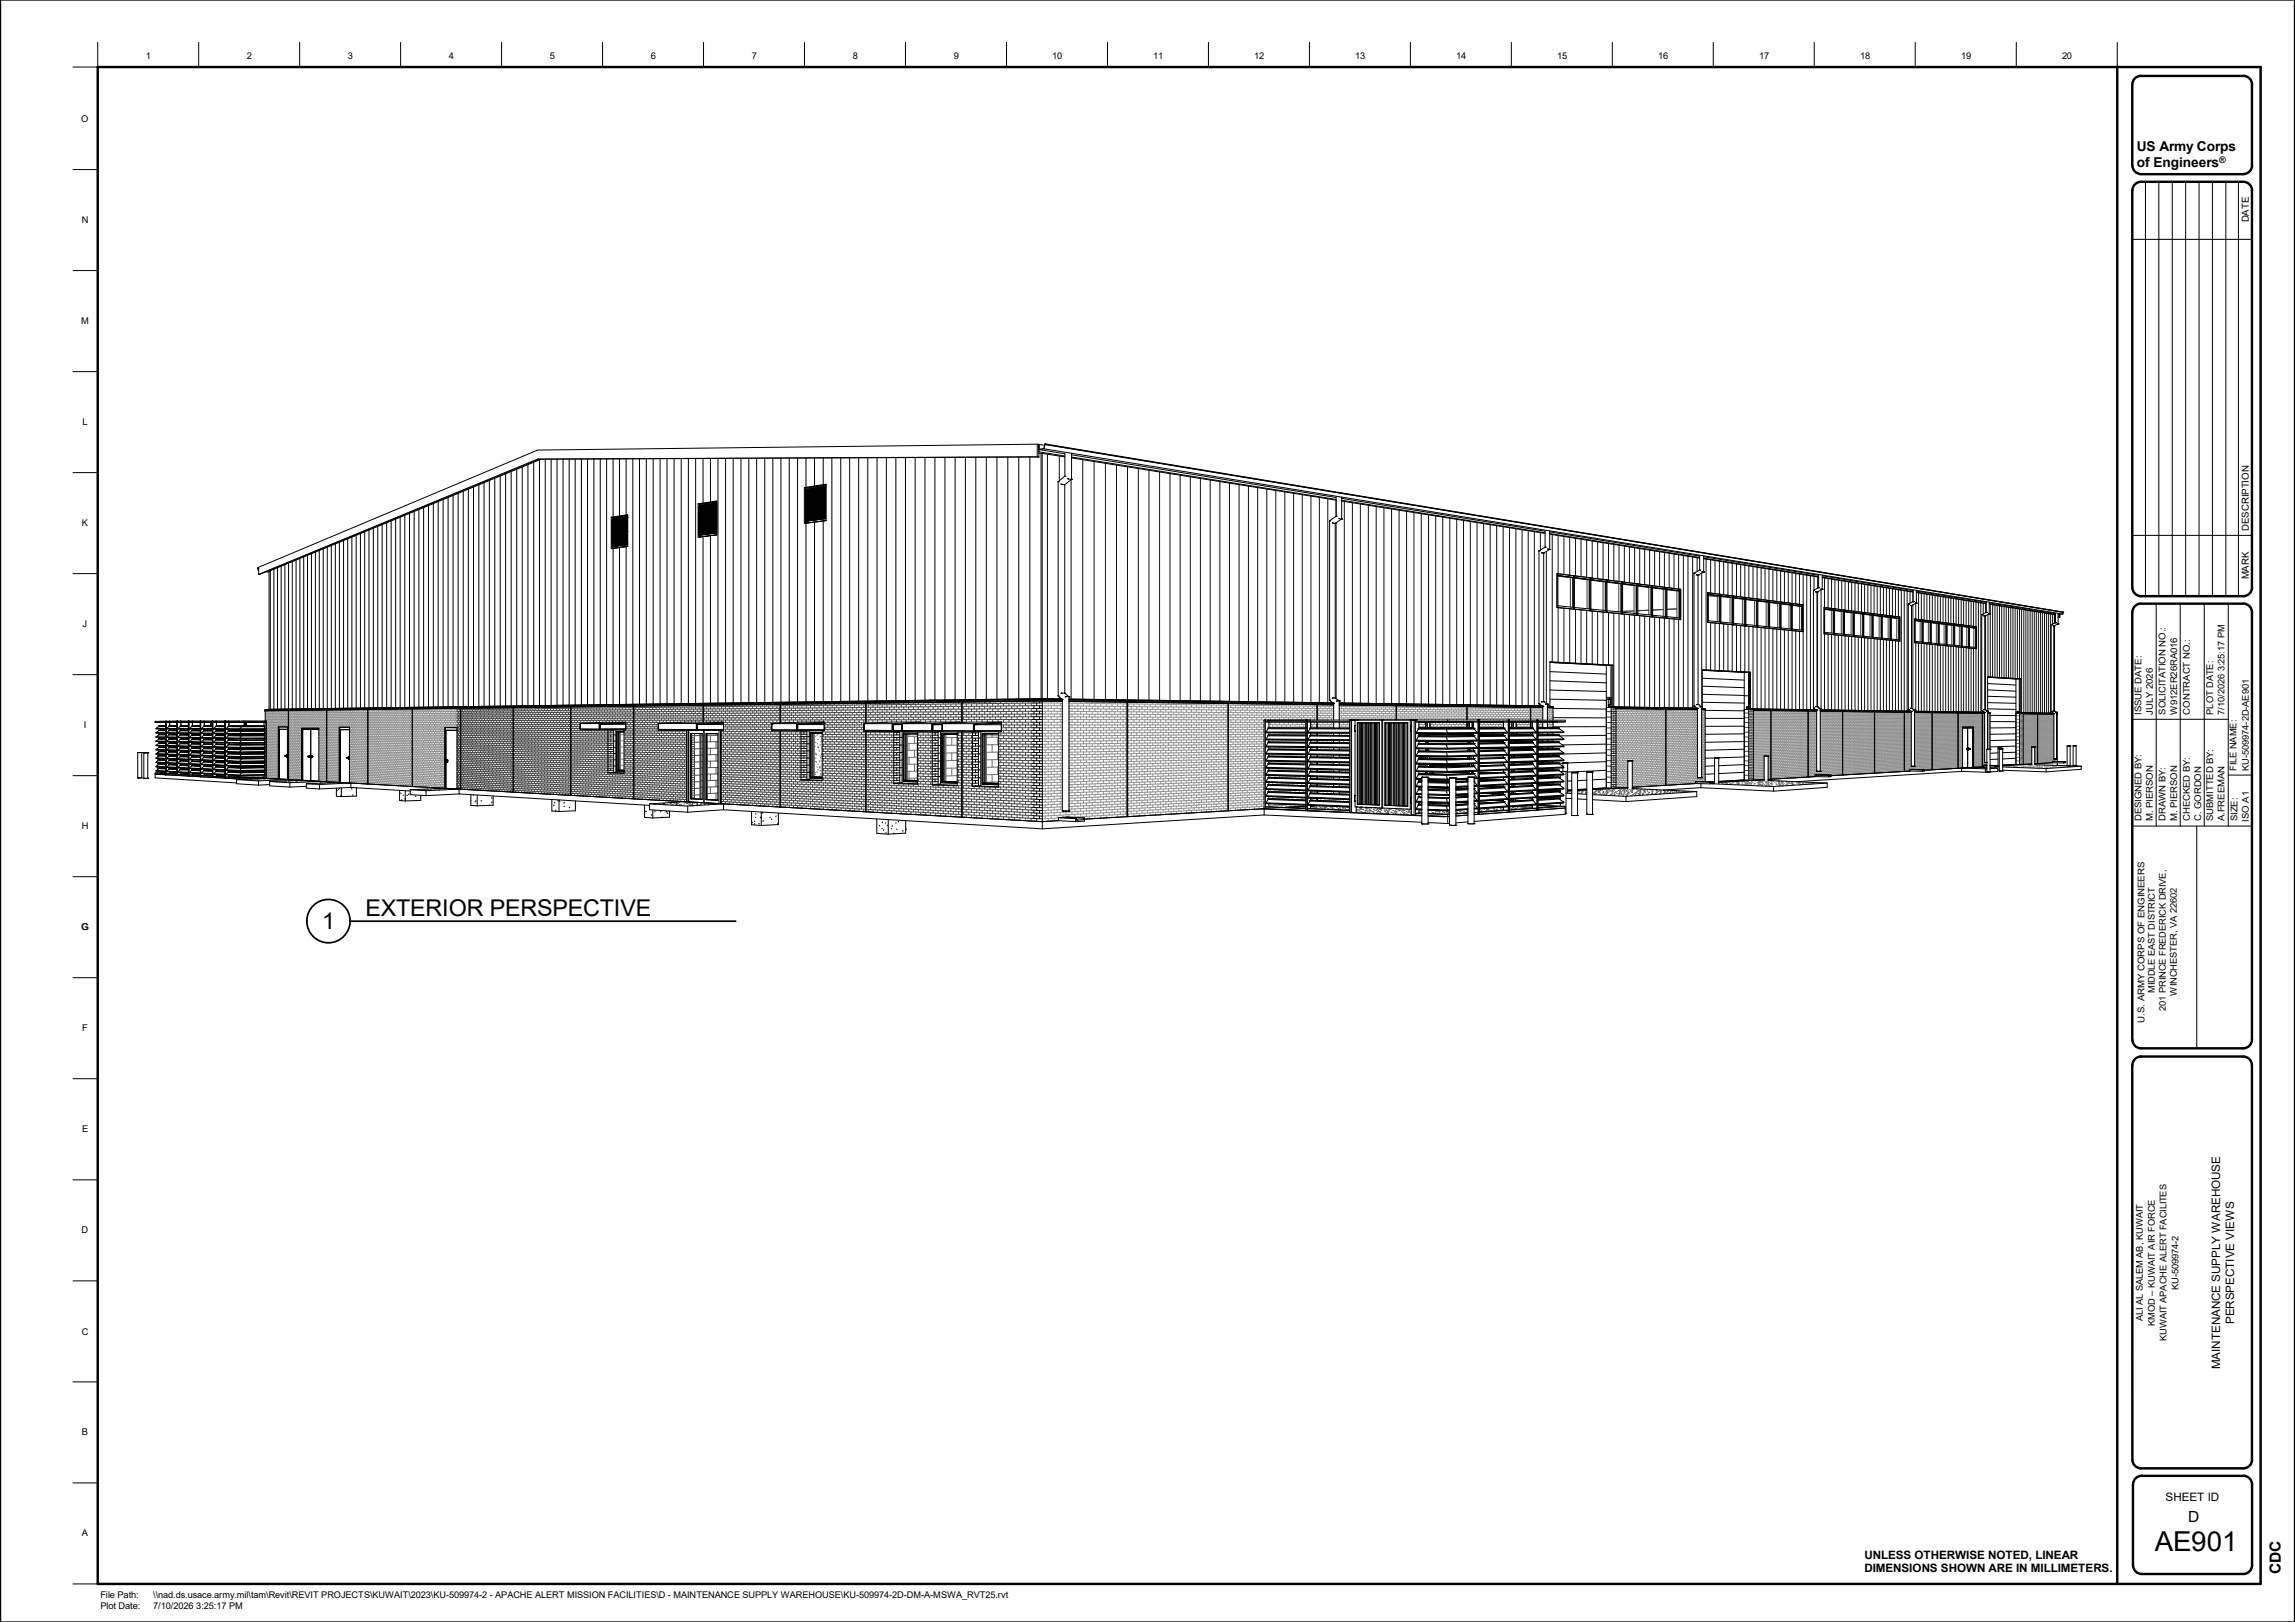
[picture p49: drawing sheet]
<svg xmlns="http://www.w3.org/2000/svg" width="841mm" height="594mm" viewBox="0 0 841 594" stroke-linecap="round" stroke-linejoin="round" font-family="sans-serif">
<defs><g id="words">
<text font-size="10.1" x="789.6" y="567.9">AE901</text>
<g font-size="8.5">
<text x="133.9" y="335.4">EXTERIOR PERSPECTIVE</text>
<text x="118" y="340.1">1</text>
</g>
<g font-size="5.6">
<text x="801.8" y="557.4">D</text>
<text x="835.9" y="576.7" transform="rotate(-90 835.9 576.7)">CDC</text>
</g>
<g font-size="5">
<text x="783.1" y="55.5">US Army Corps</text>
<text x="783.1" y="61.3">of Engineers</text>
</g>
<g font-size="4.3">
<text x="818.7" y="485" transform="rotate(-90 818.7 485)">PERSPECTIVE VIEWS</text>
<text x="813.6" y="501.5" transform="rotate(-90 813.6 501.5)">MAINTENANCE SUPPLY WAREHOUSE</text>
</g>
<g font-size="4.2">
<text x="793.6" y="549.7">SHEET ID</text>
<text x="683.2" y="570.8">UNLESS OTHERWISE NOTED, LINEAR</text>
<text x="683.2" y="575.8">DIMENSIONS SHOWN ARE IN MILLIMETERS.</text>
</g>
<g font-size="3.5">
<text x="824.1" y="81.4" transform="rotate(-90 824.1 81.4)">DATE</text>
<text x="824.1" y="194.4" transform="rotate(-90 824.1 194.4)">DESCRIPTION</text>
<text x="824.1" y="212.2" transform="rotate(-90 824.1 212.2)">MARK</text>
</g>
<g font-size="3.4">
<text x="53.5" y="21.5">1</text>
<text x="90.5" y="21.5">2</text>
<text x="127.5" y="21.5">3</text>
<text x="164.5" y="21.5">4</text>
<text x="201.5" y="21.5">5</text>
<text x="238.5" y="21.5">6</text>
<text x="275.5" y="21.5">7</text>
<text x="312.5" y="21.5">8</text>
<text x="349.5" y="21.5">9</text>
<text x="385.6" y="21.5">10</text>
<text x="422.6" y="21.5">11</text>
<text x="459.6" y="21.5">12</text>
<text x="496.6" y="21.5">13</text>
<text x="533.6" y="21.5">14</text>
<text x="570.6" y="21.5">15</text>
<text x="607.6" y="21.5">16</text>
<text x="644.6" y="21.5">17</text>
<text x="681.6" y="21.5">18</text>
<text x="718.6" y="21.5">19</text>
<text x="755.6" y="21.5">20</text>
<text x="29.8" y="44.6">O</text>
<text x="29.9" y="81.6">N</text>
<text x="29.8" y="118.6">M</text>
<text x="30.2" y="155.6">L</text>
<text x="30" y="192.6">K</text>
<text x="30.3" y="229.6">J</text>
<text x="784.8" y="261.7" transform="rotate(-90 784.8 261.7)">ISSUE DATE:</text>
<text x="788.9" y="261.7" transform="rotate(-90 788.9 261.7)">JULY 2026</text>
<text x="793.6" y="261.7" transform="rotate(-90 793.6 261.7)">SOLICITATION NO.:</text>
<text x="797.8" y="261.7" transform="rotate(-90 797.8 261.7)">W912ER26RA016</text>
<text x="802.4" y="261.7" transform="rotate(-90 802.4 261.7)">CONTRACT NO.:</text>
<text x="811.1" y="261.7" transform="rotate(-90 811.1 261.7)">PLOT DATE:</text>
<text x="815.2" y="261.7" transform="rotate(-90 815.2 261.7)">7/10/2026 3:25:17 PM</text>
<text x="30.7" y="266.6">I</text>
<text x="819.6" y="282.3" transform="rotate(-90 819.6 282.3)">FILE NAME:</text>
<text x="824.1" y="282.3" transform="rotate(-90 824.1 282.3)">KU-509974-2D-AE901</text>
<text x="29.9" y="303.6">H</text>
<text x="784.8" y="300.8" transform="rotate(-90 784.8 300.8)">DESIGNED BY:</text>
<text x="788.9" y="300.8" transform="rotate(-90 788.9 300.8)">M. PIERSON</text>
<text x="793.6" y="300.8" transform="rotate(-90 793.6 300.8)">DRAWN BY:</text>
<text x="797.8" y="300.8" transform="rotate(-90 797.8 300.8)">M. PIERSON</text>
<text x="802.4" y="300.8" transform="rotate(-90 802.4 300.8)">CHECKED BY:</text>
<text x="806.6" y="300.8" transform="rotate(-90 806.6 300.8)">C. GORDON</text>
<text x="811.1" y="300.8" transform="rotate(-90 811.1 300.8)">SUBMITTED BY:</text>
<text x="815.2" y="300.8" transform="rotate(-90 815.2 300.8)">A.FREEMAN</text>
<text x="820" y="300.8" transform="rotate(-90 820 300.8)">SIZE:</text>
<text x="824.1" y="300.9" transform="rotate(-90 824.1 300.9)">ISO A1</text>
<text x="29.8" y="340.6">G</text>
<text x="789.7" y="363.8" transform="rotate(-90 789.7 363.8)">MIDDLE EAST DISTRICT</text>
<text x="797.7" y="364.6" transform="rotate(-90 797.7 364.6)">WINCHESTER, VA 22602</text>
<text x="793.7" y="370.2" transform="rotate(-90 793.7 370.2)">201 PRINCE FREDERICK DRIVE,</text>
<text x="30.1" y="377.6">F</text>
<text x="785.8" y="374.5" transform="rotate(-90 785.8 374.5)">U.S. ARMY CORPS OF ENGINEERS</text>
<text x="30.1" y="414.7">E</text>
<text x="29.9" y="451.7">D</text>
<text x="798.3" y="472.5" transform="rotate(-90 798.3 472.5)">KU-509974-2</text>
<text x="785.2" y="483.9" transform="rotate(-90 785.2 483.9)">ALI AL SALEM AB, KUWAIT</text>
<text x="789.7" y="485.6" transform="rotate(-90 789.7 485.6)">KMOD – KUWAIT AIR FORCE</text>
<text x="29.9" y="488.8">C</text>
<text x="794" y="491.3" transform="rotate(-90 794 491.3)">KUWAIT APACHE ALERT FACILITES</text>
<text x="30" y="525.7">B</text>
<text x="30" y="562.7">A</text>
<text x="36.8" y="585.4">File Path:</text>
<text x="56.1" y="585.4">\\nad.ds.usace.army.mil\tam\Revit\REVIT PROJECTS\KUWAIT\2023\KU-509974-2 - APACHE ALERT MISSION FACILITIES\D - MAINTENANCE SUPPLY WAREHOUSE\KU-509974-2D-DM-A-MSWA_RVT25.rvt</text>
<text x="36.8" y="589.5">Plot Date:</text>
<text x="56.1" y="589.5">7/10/2026 3:25:17 PM</text>
</g>
<text font-size="3.3" x="813.3" y="59.8">®</text>
</g></defs>
<g fill="none" stroke="#6f6f6f" stroke-width=".37">
<path d="M227 268.2v13.9M227.4 268.2v13.9M298.1 268.7v15.9M298.4 270.8l.2 .3M298.4 268.8l.1 .1M298.4 268.7v15.9M298.6 273.1l.1 .3M298.7 276.2l-.1 .3M298.8 271.9h.3M298.8 275.9h.3M298.8 278.9h.3M299 277.6l-.1 .3"/>
<path d="M299.1 269.5l-.2 .2M299.1 276.2l.2 .3M299.3 279l-.1 .2M299.5 269l.1 .2M299.6 268.9h.3M299.6 270.8h.3M299.6 279.9h.3M299.7 272.2l-.1 .3M299.7 273.5l.1 .2M300 273.6l-.4 .3M300.3 275l-.2 .3M300.4 278.8l.1 .3"/>
<path d="M300.5 269.8h.2M300.5 272.8h.2M300.5 278.6l-.1 .2M300.7 277.5l.1 .2M300.7 276.9h-.2M300.7 271.6l.2 .3M300.9 273.8l.1 .3M300.9 276.1l.2 .3M300.9 269.6l-.1 .3M301 270.2l.2 .3M301.2 271l-.1 .2M301.3 276.9l-.1 .2"/>
<path d="M332.2 268.9v16.9l4.1 .1M332.6 268.9v16.9M336.1 268.9v17M346.3 269v17.3l4.5 .1-4.1-.1M346.7 269v17.3M348.8 270.2v2.8M348.8 275.8v2.8M350.8 270.1l-4.1 .1M350.8 272.9l-4.1 .1M350.8 275.7l-4.1 .1M350.8 278.5l-4.1 .1M361.1 269.1v17.7l4.9 .1"/>
<path d="M361.5 269.1v17.7h-.4M363.6 269.1v.9M363.6 272.8v2.7M363.6 278.3v2.7M365.6 270v2.8M365.6 275.5v2.7M366 270h-4.5M366 272.8h-4.5M366 275.5h-4.5M366 278.2l-4.5 .1M227 282.1h.1M227.4 282.1h-.4"/>
<path d="M227.4 282.1h1.3M298 284.6h.4M298.4 284.6h2.9M298.7 283.5l.1 .3M298.8 283h.3M299.3 280.7l.2 .3M299.6 282.6l-.2 .3M299.6 281.9h.3M300.4 280.8l-.2 .3M300.5 283.9h.2M300.5 281.1l.1 .2M300.6 283.3l.1 .3"/>
<path d="M300.7 282.2l-.2 .3M300.7 280.9h-.2M332.1 285.8h.5M332.6 285.8l3.7 .1M346.2 286.3h.5M348.8 281.3v2.8M350.8 281.3l-4.1 .1M350.8 284.1l-4.1 .1M363.6 283.7v2.8M365.6 280.9v2.8M365.6 286.4v.5M366 280.9l-4.5 .2"/>
<path d="M366 283.6l-4.5 .2M366 286.4l-4.5 .1M628.1 286.9h.2M629.8 286.5h.1M629.8 287.1h.1M630.8 286.7h.3M631.1 286.5h.1M631.1 287h.3M631.5 287.2h.1M631.9 287.1h.3M632.2 286.6h.3M632.5 286.8l.2 .1"/>
<path d="M632.7 287h.4M632.8 287.2h.3M633 286.5h.3M633.4 286.3h.3M633.5 286.4h.3M633.7 286.5l-.1 .1M633.9 286.9h.1M634.1 286.9h.3M634.2 287.2l-.1 .1M634.4 286.4h.3M634.9 286.7l-.1 .1M635 287.1h.1"/>
<path d="M635.2 286.6l.3 .1M635.9 287.3h.2M636 286.2h-.1M636.3 286.3h.2M636.3 286.5l-.1 .1M636.4 286.9h.1M636.5 286.5h.3M636.7 287.3h.4M636.7 287.2v.1M636.8 287.1h.4M636.9 286.8h.3M636.9 286.9h.3"/>
<path d="M637 286.5h.4M637.1 287h.2M637.1 286.3h.4M637.2 287.1h.3M637.5 286.1h.3M638.1 287.2h.4M638.3 286.7h.3M638.5 286.2h.3M638.9 286.1h.1M638.9 287.4h.3M639.1 286.5h.1M639.2 286.3h.3"/>
<path d="M639.5 286.8l-.1 .1M639.5 287.2h.4M639.7 286.6h.3M639.8 286.1h.4M640 286.9l.2 .1M640 287.6h.5M640.2 287.2h.3M640.3 287h.3M640.3 285.9l.2 .1M640.4 286.5h.4M640.5 286.3h.1M640.5 286.2h.3"/>
<path d="M640.5 286h.4M640.7 287.6h.3M640.8 286.6h.1M640.9 286.6h.3M641.1 286.7h.2M641.1 287h.1M641.3 286.8h.2M641.4 285.8h.3M641.4 287.3v.1M641.6 287.5h.3M641.6 286.9h.4M641.7 287.7h.1"/>
<path d="M641.8 286.4h.4M641.8 286.1h.1M641.9 285.9h.3M642.4 286.8h.1M642.8 287.1h-.1M643 287l.3 .1M643 287.5h.1M643.1 286h.3M643.8 287.7h.3M643.9 285.8h.1M643.9 286.6h.3M644.3 285.7h.1"/>
<path d="M644.3 286.1h.1M644.3 286.9h.2M644.3 287.6h.4M644.4 285.9h.2M644.4 287.1h.3M644.4 287.4h.3M644.4 286.8h.3M644.4 286.6h.4M644.5 286h.3M644.5 285.8h.4M644.6 286.4h.1M644.8 287.3h.2"/>
<path d="M644.9 286.8h.1M644.9 287.4h.3M645 286.4h.3M645.1 286.3h-.6M645.1 286h.1M645.1 287.5h.3M645.2 286.5h.3M645.4 287.1h-.1M645.5 286.3h.1M645.7 287.5h.1M645.7 287.8l.4 .1M645.8 286.7h.3"/>
<path d="M645.8 287.3h.3M645.8 286.2h.3M645.8 286.6h.1M646.2 287h.1M646.6 287.4h.1M646.7 286.1h.1M646.9 286.7h.3M647 287.7l.2 .1M647.1 286.4h.1M647.1 286.7h.3M647.1 287.2h.3M647.1 287.7h.3"/>
<path d="M647.1 286.2h.3M647.5 286.8h.1M647.8 286h.3M647.8 286.5h.3M647.8 287h.3M647.8 287.6h.3M647.8 286.3h.3M647.9 287.3l.2 .1M647.9 287.1h.1M648.2 286.6h.3M648.3 287.5h.1M648.3 287.6h.2"/>
<path d="M648.6 287.9h.1M648.7 286h.2M648.7 286.9h.3M648.8 288h.3M648.8 286.1h.3M648.9 287.1h.3M649 286.2h.3M649.1 285.9h.3M649.1 287.2h.3M649.1 286.4h.3M649.1 287h.4M649.2 287.5h.3"/>
<path d="M649.3 288.1h.3M649.7 286h-.1M650.1 286.3l-.1 .1M650.4 286.7h.1M650.8 286.4h.2M650.8 287.1h.1M650.9 287.4h.3M651.3 286.2h.1M651.3 287.4h.1M651.6 286h.5M651.7 286.5h.1M651.8 286.3h.3"/>
<path d="M651.8 287h.2M651.8 287.8h-.1M651.8 286.6h.3M651.8 286.8h.4M651.9 287.1h.3M651.9 287.4h.4M652 287.7h.3M652 286.3h.2M652 287.9h.4M652.2 287.3h.2M652.6 286.6h.2M652.6 287.2h-.1"/>
<path d="M652.8 287.7h.3M652.8 286.7l.2 .1M652.9 286.3h.1M653 287.6h.1M653 287.8h.3M653 286.9h.2M653.1 286.3h.3M653.2 286.8h.3M653.3 287.3h.3M653.3 286.6h.1M653.4 287.8l.3 .1M653.8 287h.1"/>
<path d="M654.3 287.4h.1M654.4 286.2h.3M654.5 286.7h.4M654.6 287.2h.4M654.7 287.7l.2 .1M654.8 287.1h.3M655.1 286.5h.3M655.3 287.1h.3M655.4 286.3h.1M655.4 287.6h.3M655.6 286.7h.2M655.8 286.6h.1"/>
<path d="M656 286.9l.3 .1M656.3 287h.1M656.3 286.3h.3M656.5 286.4l.3 .1h-.4M656.6 287h.3M656.7 287.3h.2M656.8 286.6h.2M656.8 287.4h.1M657.1 286.9h.1M657.1 287.6h.3M657.2 287.4l-.4 .1M657.6 287.2h.1"/>
<path d="M657.8 286.3h.1M658.4 286.6l-.1 .1M658.6 286.8h.2M658.8 287h.1M659.1 286.6h.4M659.2 286.9h.4M659.3 286.4h.3M659.3 287.1h.4M659.3 287.4h.7M659.7 286.6h.3M660.4 287h.3M660.5 286.8h.4"/>
<path d="M660.7 287.1h.3M660.8 287.3h.3M660.9 287.2l.3 .1M661.2 286.6h.1M661.7 286.9h.1M661.8 286.7h.4M662.1 287.2h.3M662.4 286.6h.3M662.7 287.1h.3M662.9 286.7h.1M663.4 287.1h.1M663.5 287.1h.2"/>
<path d="M664 287h.3M664.1 286.7h.3M664.4 286.8h.2M664.6 286.9h.3M666.6 286.9h.3M667.1 286.9h.1M667.1 286.8h.3M667.9 286.8h.3M667.9 286.7l-.1 .1"/>
</g>
<g fill="none" stroke="#8f8f8f" stroke-width=".37">
<path d="M228.7 269.1h-1.3M228.7 271.3l-1.3 .1M228.7 273.6h-1.3M228.7 275.8h-1.3M228.7 278l-1.3 .1M336.1 270.4h.2M336.1 274.3h.2M336.1 276.2h.2M336.1 278.1h.2M336.3 272.3l-.2 .1M228.7 280.3h-1.3M336.1 280.1h.2"/>
<path d="M336.1 282h.2M336.1 283.9h.2M336.1 285.8h.2"/>
</g>
<g fill="none" stroke="#717171" stroke-width=".37">
<path d="M333.1 268.9v.8M333.1 272.2v2.6M333.1 277.4v2.6M335.1 269.7v2.5M335.1 274.8v2.6M335.1 279.9v2.5M336.1 269.7h-3.5M336.1 272.2l-3.5 .1M336.1 274.8h-3.5M336.1 277.3l-3.5 .1M336.1 279.9l-3.5 .1M333.1 282.5v2.6"/>
<path d="M335.1 285v.8M336.1 282.4l-3.5 .1M336.1 285l-3.5 .1"/>
</g>
<g fill="none" stroke="#484848" stroke-width=".37">
<path d="M168 259.5v.4M168.5 259.9v.7M168.7 259.9h-1.1v.7h1.1M169 259.5v.4M169.4 259.9v.7M169.9 259.4v.5M170.3 259.8v.7M170.8 259.4v.4M171.3 259.8v.7M171.8 259.4v.4M172.3 259.8v.7M172.7 259.4v.4"/>
<path d="M173.2 259.8v.7M173.7 259.4v.4M174.2 259.8v.7M174.6 259.4v.4M175.1 259.8v.7M175.6 259.4v.4M176.1 259.8v.7M176.6 259.3v.5M177.1 259.8v.7M177.5 259.3v.5M178.1 259.8v.7M178.5 259.3v.5"/>
<path d="M179 259.8v.6M179.5 259.3v.5M180 259.8v.6M180.5 259.3v.5M181 259.8v.6M181.5 259.3v.4M182 259.7v.7M182.5 259.3v.4M183 259.7v.7M183.5 259.2v.5M184 259.7v.7M184.5 259.2v.5"/>
<path d="M185 259.7v.7M185.5 259.2v.5M186 259.7v.7M186.5 259.2v.5M187 259.7v.7M187.5 259.2v.5M188 259.7l-19.1 .2M188.6 259.2v.5M189.1 259.6v.8M189.6 259.2v.4M190.1 259.6v.8M190.6 259.2v.4"/>
<path d="M191.1 259.6v.8M191.6 259.2v.4M192.2 259.6v.7M192.7 259.2v.4M193.2 259.6v.7M193.7 259.1v.5M194.2 259.6v.7M194.8 259.1v.5M195.3 259.6v.7M195.8 259.1v.5M196.3 259.5v.8M196.9 259.1v.4"/>
<path d="M197.4 259.5v.8M198 259.1v.4M198.5 259.5v.8M199 259.1v.4M199.6 259.5v.8M200.1 259.1v.4M200.6 259.5v.7M201.2 259v.5M201.7 259.5v.7M202.3 259v.5M202.8 259.5v.7M203.4 259v.5"/>
<path d="M203.9 259.5v.7M204.4 259v.5M205 259.5v.7M205.5 259v.5M206.1 259.5v.7M206.6 259v.5M207.2 259.5v.7M207.8 259v.4M208.3 259.4v.8M208.9 259v.4M209.1 259.4l-21 .3M209.4 259.4v.7"/>
<path d="M210 259v.4M210.6 259.4v.7M211.1 258.9v.5M211.7 259.4v.7M212.3 258.9v.5M212.8 259.4v.7M213.4 258.9v.5M214 259.4v.7M214.5 258.9v.5M215.1 259.3v.8M215.7 258.9v.4M216.2 259.3v.8"/>
<path d="M216.8 258.9v.4M217.4 259.3v.8M218 258.8v.5M218.6 259.3v.8M219.2 258.8v.5M219.8 259.3v.8M220.3 258.8v.5M220.9 259.3v.8M221.5 258.8v.5M222.1 259.3v.8M222.7 258.8v.4M223.3 259.2v.8"/>
<path d="M223.9 258.8v.4M224.5 259.2v.8M225 258.7v.5M225.6 259.2v.8M226.3 258.7v.5M226.9 259.2v.8M227.5 258.7v.5M227.5 260v.7M228 259.2v.8M228.7 258.7v.5M228.7 260v.7M229.3 259.2v.8"/>
<path d="M229.9 258.7v.5M229.9 260v.7M230.5 259.2v.8M231.1 258.7v.5M231.1 259.9v.8M231.7 259.2v.7M232.2 259.2l-23 .2M232.2 259.9l-23 .2M232.3 258.7v.5l25.3-.3M233 259.2v.7M233.6 258.7v.4M233.6 259.9v.8"/>
<path d="M234.2 259.1v.8M234.8 258.6v.5M234.8 259.9v.8M235.4 259.1v.8M236.1 258.6v.5M236.1 259.9v.8M236.7 259.1v.8M237.3 258.6v.5M237.3 259.9v.8M238 259.1v.8M238.5 258.6v.5M238.5 259.9v.7"/>
<path d="M239.2 259.1v.8M239.8 258.6v.5M239.8 259.8v.8M240.5 259.1v.7M241.1 258.6v.4M241.1 259.8v.8M241.7 259v.8M242.4 258.5v.5M242.4 259.8v.8M243 259v.8M243.7 258.5v.5M243.7 259.8v.8"/>
<path d="M244.3 259v.8M244.9 258.5v.5M244.9 259.8v.8M245.6 259v.8M246.3 258.5v.5M246.3 259.8v.8M246.9 259v.8M247.6 258.5v.5M247.6 259.8v.8M248.2 259v.8M248.9 258.4v.6M248.9 259.8v.8"/>
<path d="M249.5 259v.8M250.2 258.4v.6M250.2 259.8v.8M250.9 259v.8M251.5 258.4v.6M251.5 259.8v.8M252.2 258.9v.9M252.9 258.4v.5M252.9 259.7v.9M253.5 258.9v.8M254.2 258.4v.5M254.2 259.7v.8"/>
<path d="M254.8 258.9v.8M255.5 258.4v.5M255.5 259.7v.8M256.2 258.9v.8M256.9 258.4v.5M256.9 259.7v.8M257.6 258.9v.8M257.6 259.7l-25.3 .2v.8l25.3-.2M258.2 258.4v.5M258.2 259.7v.8M258.9 258.9v.8M259.6 258.3v.5"/>
<path d="M259.6 259.7v.8M260.3 258.8v.9M261 258.3v.5M261 259.7v.8M261.7 258.8v.8M262.3 258.3v.5M262.3 259.6v.9M263.1 258.8v.8M263.7 258.3v.5M263.7 259.6v.8M264.5 258.8v.8M265.1 258.3v.5"/>
<path d="M265.1 259.6v.8M265.9 258.8v.8M266.5 258.2v.6M266.5 259.6v.8M267.3 258.7v.9M268 258.2v.5M268 259.6v.8M268.6 258.7v.9M269.4 258.2v.5M269.4 259.6v.8M270.1 258.7v.8M270.8 258.2v.5"/>
<path d="M270.8 259.5v.9M271.5 258.7v.8M272.2 258.1v.6M272.2 259.5v.9M272.9 258.7v.8M273.6 258.1v.6M273.6 259.5v.9M274.4 258.7v.8M275.1 258.1v.6M275.1 259.5v.9M275.8 258.7v.8M276.6 258.1v.6"/>
<path d="M276.6 259.5v.9M277.3 258.7v.8M278 258.1v.6M278 259.5v.9M278.8 258.6v.9M279.5 258.1v.5M279.5 259.5v.8M280.2 258.6v.9M281 258.1v.5M281 259.5v.8M281.7 258.6v.9M282.4 258v.6"/>
<path d="M282.4 259.5v.8M283.2 258.6v.8M284 258v.6M284 259.4v.9M284.7 258.6v.8M285.5 258v.6M285.5 259.4v.9M285.8 258.5l-28 .4M285.8 259.4l-28 .3M286.2 258.5v.9M287 258v.5M287 259.4v.9"/>
<path d="M287.7 258.5v.9M288.5 258v.5M288.5 259.4v.9M289.3 258.5v.9M290 257.9v.6M290 259.4v.8M290.8 258.5v.9M291.5 257.9v.6M291.5 259.3v.9M292.3 258.5v.8M293.1 257.9v.5M293.1 259.3v.9"/>
<path d="M293.9 258.4v.9M294.6 257.9v.5M294.6 259.3v.9M295.4 258.4v.9M296.2 257.9v.5M296.2 259.3v.9M297 258.4v.9M297.8 257.9v.5M297.8 259.3v.9M298.6 258.4v.9M299.4 257.9v.5M299.4 259.3v.8"/>
<path d="M300.2 258.4v.8M300.9 257.8v.6M300.9 259.2v.9M301.8 258.4v.8M302.6 257.8v.6M302.6 259.2v.9M303.4 258.4v.8M304.2 257.8v.6M304.2 259.2v.9M305 258.3v.9M305.8 257.8v.5M305.8 259.2v.9"/>
<path d="M306.6 258.3v.9M307.4 257.7v.6M307.4 259.2v.9M308.2 258.3v.9M309 257.7v.6M309 259.2v.9M309.9 258.3v.9M310.7 257.7v.6M310.7 259.2v.9M311.5 258.3v.9M312.3 257.7v.5M312.3 259.2v.9"/>
<path d="M313.2 258.2v.9M314 257.6v.6M314 259.1v1M314.8 258.2v.9M315.7 257.6v.6M315.7 259.1v.9M316.5 258.2v.9M317.2 258.2l-31.2 .3M317.2 259.1l-31.2 .3M318.2 258.2v.9M319 257.6v.6M319 259.1v.9"/>
<path d="M319.9 258.1v1M319.9 260v.9M320.8 257.6v.5M320.8 259.1v.9M321.6 258.1v1M321.6 260v.9M322.5 257.6v.5M322.5 259v1M323.3 258.1v.9M323.3 260v.9M324.2 257.5v.6M324.2 259v1"/>
<path d="M325 258.1v.9M325 259.9v1M325.9 257.5v.6M325.9 259v.9M326.8 258.1v.9M326.8 259.9v1M327.7 257.5v.6M327.7 259v.9M328.5 258.1v.9M328.5 259.9v1M329.4 257.5v.6M329.4 259v.9"/>
<path d="M330.3 258.1v.9M330.3 259.9v.9M331.2 257.4v.6M331.2 259v.9M332.1 258v1M332.1 259.9v.9M333 257.4v.6M333 259v.9M333.8 258v1M333.8 259.9v.9M334.7 257.4v.6M334.7 258.9v1"/>
<path d="M335.6 258v.9M335.6 259.8v1M336.5 257.4v.6M336.5 258.9v.9M337.4 258v.9M337.4 259.8v1M338.3 257.3v.6M338.3 258.9v.9M339.2 257.9v1M339.2 259.8v1M340.1 257.3v.6M340.1 258.9v.9"/>
<path d="M341 257.9v1M341 259.8v1M342 257.3v.6M342 258.9v.9M342.9 257.9v1M342.9 259.8v.9M343.8 257.3v.6M343.8 258.8v1M344.7 257.9v.9M344.7 259.8v.9M345.7 257.3v.6M345.7 258.8v1"/>
<path d="M346.6 257.9v.9M346.6 259.8v.9M347.5 257.3v.6M347.5 258.8v1M348.4 257.9v.9M348.4 259.8v.9M349.4 257.2v.6M349.4 258.8v1M350.3 257.8v1M350.3 259.8v.9M351.3 257.2v.6M351.3 258.8v.9"/>
<path d="M352.2 257.8v.9M352.2 259.7v1M352.4 257.8l-35 .4M352.4 258.7l-35 .4M352.4 259.7l-35 .3M352.6 257.8l25.3-.3v1M352.6 259.7l25.3-.2v1l-25.3 .2M353.1 257.2v.6M353.1 258.7v1M354.1 257.8v.9M354.1 259.7v1M355 257.1v.7"/>
<path d="M355 258.7v1M356 257.8v.9M356 259.7v.9M357 257.1v.6M357 258.7v1M357.9 257.7v1M357.9 259.7v.9M358.9 257.1v.6M358.9 258.7v1M359.9 257.7v1M359.9 259.7v.9M360.8 257.1v.6"/>
<path d="M360.8 258.7v1M361.8 257.7v1M361.8 259.6v1M362.8 257v.7M362.8 258.7v.9M363.8 257.7v1M363.8 259.6v1M364.8 257v.6M364.8 258.7v.9M365.8 257.6v1M365.8 259.6v1M366.7 257v.6"/>
<path d="M366.7 258.6v1M367.7 257.6v1M367.7 259.6v1M368.7 257v.6M368.7 258.6v1M369.7 257.6v1M369.7 259.6v1M370.8 257v.6M370.8 258.6v1M371.7 257.6v1M371.7 259.5v1.1M372.7 256.9v.7"/>
<path d="M372.7 258.6v.9M373.8 257.6v.9M373.8 259.5v1.1M374.8 256.9v.7M374.8 258.5v1M375.8 257.5v1M375.8 259.5v1M376.8 256.9v.6M376.8 258.5v1M377.9 258.5l-25.3 .2M640.8 260h1.7M641.7 260v.6"/>
<path d="M168 260.6v.6M168 261.9v.7M168 263.3v.6M168 264.6v.7M168 266v.7M168 267.3v.7M168 268.7v.7M168 270v.7M168 271.4v.7M168 272.8v.6M168 274.1v.7M168 275.5v.6"/>
<path d="M168 276.8v.7M168 278.2v.6M168 279.5v.7M168.5 261.2v.7M168.5 262.6v.7M168.5 263.9v.7M168.5 265.3v.7M168.5 266.7v.6M168.5 268v.7M168.5 269.4v.6M168.5 270.7v.7M168.5 272.1v.7"/>
<path d="M168.5 273.4v.7M168.5 274.8v.7M168.5 276.1v.7M168.5 277.5v.7M168.5 278.8v.7M168.7 273.4h-1.1v.7h1.1M168.7 269.4h-1.1v.6h1.1M168.7 261.2h-1.1v.7h1.1M168.7 262.6h-1.1v.7h1.1M168.7 263.9h-1.1v.7h1.1M168.7 265.3h-1.1v.7h1.1M168.7 266.7h-1.1v.6h1.1"/>
<path d="M168.7 268h-1.1v.7h1.1M168.7 270.7h-1.1v.7h1.1M168.7 272.1h-1.1v.7h1.1M168.7 274.8h-1.1v.7h1.1M168.7 276.1h-1.1v.7l1.1 .1M168.7 277.5h-1.1v.7h1.1M168.7 278.9l-1.1-.1v.7l1.1 .1M168.9 264.6h19.1M168.9 265.3h19.1M168.9 266h19.1M168.9 266.7h19.1M168.9 267.3l19.1 .2"/>
<path d="M168.9 268l19.1 .2M168.9 268.7l19.1 .2M168.9 269.4l19.1 .2M168.9 270l19.1 .3M168.9 270.7l19.1 .3M168.9 271.4l19.1 .3M168.9 272.1l19.1 .3M168.9 272.8l19.1 .3M168.9 273.4l19.1 .4M168.9 274.1l19.1 .4M168.9 274.8l19.1 .5M168.9 275.5l19.1 .5"/>
<path d="M168.9 276.2l19.1 .4M168.9 276.9l19.1 .5M168.9 277.5l19.1 .6M168.9 278.2l19.1 .6M168.9 278.9l19.1 .6M168.9 279.6l19.1 .6M169 260.6v.6M169 261.9v.7M169 263.3v.6M169 264.6v.7M169 266v.7M169 267.3v.7"/>
<path d="M169 268.7v.7M169 270v.7M169 271.4v.7M169 272.8v.6M169 274.1v.7M169 275.5v.7M169 276.9v.6M169 278.2v.7M169 279.6v.6M169.4 261.2v.7M169.4 262.6v.7M169.4 263.9v.7"/>
<path d="M169.4 265.3v.7M169.4 266.7v.6M169.4 268v.7M169.4 269.4v.6M169.4 270.7v.7M169.4 272.1v.7M169.4 273.5v.7M169.4 274.8v.7M169.4 276.2v.7M169.4 277.5v.7M169.4 278.9v.7M169.9 260.6v.6"/>
<path d="M169.9 261.9v.7M169.9 263.3v.6M169.9 264.6v.7M169.9 266v.7M169.9 267.3v.7M169.9 268.7v.7M169.9 270.1v.7M169.9 271.4v.7M169.9 272.8v.7M169.9 274.2v.6M169.9 275.5v.7M169.9 276.9v.6"/>
<path d="M169.9 278.2v.7M169.9 279.6v.7M170.3 261.2v.7M170.3 262.6v.7M170.3 263.9v.7M170.3 265.3v.7M170.3 266.7v.6M170.3 268v.7M170.3 269.4v.7M170.3 270.8v.6M170.3 272.1v.7M170.3 273.5v.7"/>
<path d="M170.3 274.8v.7M170.3 276.2v.7M170.3 277.6v.7M170.3 278.9v.7M170.8 260.5v.7M170.8 261.9v.7M170.8 263.3v.6M170.8 264.6v.7M170.8 266v.7M170.8 267.3v.8M170.8 268.7v.7M170.8 270.1v.7"/>
<path d="M170.8 271.4v.7M170.8 272.8v.7M170.8 274.2v.7M170.8 275.5v.7M170.8 276.9v.7M170.8 278.3v.6M170.8 279.6v.7M171.3 261.2v.7M171.3 262.6v.7M171.3 263.9v.7M171.3 265.3v.7M171.3 266.7v.6"/>
<path d="M171.3 268.1v.6M171.3 269.4v.7M171.3 270.8v.6M171.3 272.1v.7M171.3 273.5v.7M171.3 274.9v.6M171.3 276.2v.7M171.3 277.6v.7M171.3 279v.7M171.8 260.5v.7M171.8 261.9v.7M171.8 263.3v.6"/>
<path d="M171.8 264.6v.7M171.8 266v.7M171.8 267.4v.7M171.8 268.7v.7M171.8 270.1v.7M171.8 271.4v.8M171.8 272.8v.7M171.8 274.2v.7M171.8 275.5v.7M171.8 276.9v.7M171.8 278.3v.7M171.8 279.7v.6"/>
<path d="M172.3 261.2v.7M172.3 262.6v.7M172.3 263.9v.7M172.3 265.3v.7M172.3 266.7v.7M172.3 268.1v.6M172.3 269.4v.7M172.3 270.8v.7M172.3 272.2v.6M172.3 273.5v.7M172.3 274.9v.6M172.3 276.3v.6"/>
<path d="M172.3 277.6v.7M172.3 279v.7M172.7 260.5v.7M172.7 261.9v.7M172.7 263.3v.6M172.7 264.6v.7M172.7 266v.7M172.7 267.4v.7M172.7 268.7v.7M172.7 270.1v.7M172.7 271.5v.7M172.7 272.8v.7"/>
<path d="M172.7 274.2v.7M172.7 275.6v.7M172.7 276.9v.7M172.7 278.3v.7M172.7 279.7v.7M173.2 261.2v.7M173.2 262.6v.7M173.2 263.9v.7M173.2 265.3v.7M173.2 266.7v.7M173.2 268.1v.6M173.2 269.4v.7"/>
<path d="M173.2 270.8v.7M173.2 272.2v.6M173.2 273.5v.7M173.2 274.9v.7M173.2 276.3v.6M173.2 277.7v.6M173.2 279v.7M173.7 260.5v.7M173.7 261.9v.7M173.7 263.3v.6M173.7 264.6v.7M173.7 266v.7"/>
<path d="M173.7 267.4v.7M173.7 268.7v.7M173.7 270.1v.7M173.7 271.5v.7M173.7 272.8v.8M173.7 274.2v.7M173.7 275.6v.7M173.7 277v.7M173.7 278.3v.7M173.7 279.7v.7M174.2 261.2v.7M174.2 262.6v.7"/>
<path d="M174.2 263.9v.7M174.2 265.3v.7M174.2 266.7v.7M174.2 268.1v.6M174.2 269.5v.6M174.2 270.8v.7M174.2 272.2v.7M174.2 273.6v.6M174.2 274.9v.7M174.2 276.3v.7M174.2 277.7v.6M174.2 279.1v.6"/>
<path d="M174.6 260.5v.7M174.6 261.9v.7M174.6 263.2v.7M174.6 264.6v.7M174.6 266v.7M174.6 267.4v.7M174.6 268.7v.8M174.6 270.1v.7M174.6 271.5v.7M174.6 272.9v.7M174.6 274.2v.8M174.6 275.6v.7"/>
<path d="M174.6 277v.7M174.6 278.4v.7M174.6 279.7v.8M175.1 261.2v.7M175.1 262.6v.6M175.1 263.9v.7M175.1 265.3v.7M175.1 266.7v.7M175.1 268.1v.7M175.1 269.5v.6M175.1 270.8v.7M175.1 272.2v.7"/>
<path d="M175.1 273.6v.7M175.1 275v.6M175.1 276.3v.7M175.1 277.7v.7M175.1 279.1v.7M175.6 260.5v.7M175.6 261.9v.7M175.6 263.2v.7M175.6 264.6v.7M175.6 266v.7M175.6 267.4v.7M175.6 268.8v.7"/>
<path d="M175.6 270.1v.7M175.6 271.5v.7M175.6 272.9v.7M175.6 274.3v.7M175.6 275.6v.8M175.6 277v.7M175.6 278.4v.7M175.6 279.8v.7M176.1 261.2v.7M176.1 262.6v.6M176.1 263.9v.7M176.1 265.3v.7"/>
<path d="M176.1 266.7v.7M176.1 268.1v.7M176.1 269.5v.6M176.1 270.8v.7M176.1 272.2v.7M176.1 273.6v.7M176.1 275v.7M176.1 276.4v.6M176.1 277.7v.7M176.1 279.1v.7M176.6 260.5v.7M176.6 261.9v.7"/>
<path d="M176.6 263.2v.7M176.6 264.6v.7M176.6 266v.7M176.6 267.4v.7M176.6 268.8v.7M176.6 270.1v.7M176.6 271.5v.7M176.6 272.9v.7M176.6 274.3v.7M176.6 275.7v.7M176.6 277.1v.6M176.6 278.4v.7"/>
<path d="M176.6 279.8v.7M177.1 261.2v.7M177.1 262.6v.6M177.1 263.9v.7M177.1 265.3v.7M177.1 266.7v.7M177.1 268.1v.7M177.1 269.5v.7M177.1 270.8v.7M177.1 272.2v.7M177.1 273.6v.7M177.1 275v.7"/>
<path d="M177.1 276.4v.7M177.1 277.7v.8M177.1 279.1v.7M177.5 260.5v.7M177.5 261.9v.7M177.5 263.2v.7M177.5 264.6v.7M177.5 266v.7M177.5 267.4v.7M177.5 268.8v.7M177.5 270.2v.6M177.5 271.5v.7"/>
<path d="M177.5 272.9v.7M177.5 274.3v.7M177.5 275.7v.7M177.5 277.1v.7M177.5 278.5v.6M177.5 279.9v.6M178.1 261.2v.6M178.1 262.6v.6M178.1 263.9v.7M178.1 265.3v.7M178.1 266.7v.7M178.1 268.1v.7"/>
<path d="M178.1 269.5v.7M178.1 270.8v.8M178.1 272.2v.7M178.1 273.6v.7M178.1 275v.7M178.1 276.4v.7M178.1 277.8v.7M178.1 279.2v.7M178.5 260.5v.7M178.5 261.8v.8M178.5 263.2v.7M178.5 264.6v.7"/>
<path d="M178.5 266v.7M178.5 267.4v.7M178.5 268.8v.7M178.5 270.2v.6M178.5 271.6v.6M178.5 273v.6M178.5 274.3v.7M178.5 275.7v.7M178.5 277.1v.7M178.5 278.5v.7M178.5 279.9v.7M179 261.2v.6"/>
<path d="M179 262.6v.6M179 263.9v.7M179 265.3v.7M179 266.7v.7M179 268.1v.7M179 269.5v.7M179 270.9v.7M179 272.2v.8M179 273.6v.8M179 275v.7M179 276.4v.7M179 277.8v.7"/>
<path d="M179 279.2v.7M179.5 260.4v.8M179.5 261.8v.8M179.5 263.2v.7M179.5 264.6v.7M179.5 266v.7M179.5 267.4v.7M179.5 268.8v.7M179.5 270.2v.7M179.5 271.6v.7M179.5 273v.6M179.5 274.4v.6"/>
<path d="M179.5 275.8v.6M179.5 277.2v.6M179.5 278.5v.7M179.5 279.9v.7M180 261.2v.6M180 262.6v.6M180 263.9v.7M180 265.3v.7M180 266.7v.7M180 268.1v.7M180 269.5v.7M180 270.9v.7"/>
<path d="M180 272.3v.7M180 273.7v.7M180 275.1v.7M180 276.4v.8M180 277.8v.8M180 279.2v.8M180.5 260.4v.8M180.5 261.8v.8M180.5 263.2v.7M180.5 264.6v.7M180.5 266v.7M180.5 267.4v.7"/>
<path d="M180.5 268.8v.7M180.5 270.2v.7M180.5 271.6v.7M180.5 273v.7M180.5 274.4v.7M180.5 275.8v.7M180.5 277.2v.7M180.5 278.6v.7M180.5 280v.6M181 261.1v.7M181 262.5v.7M181 263.9v.7"/>
<path d="M181 265.3v.7M181 266.7v.7M181 268.1v.7M181 269.5v.7M181 270.9v.7M181 272.3v.7M181 273.7v.7M181 275.1v.7M181 276.5v.7M181 277.9v.7M181 279.3v.7M181.5 260.4v.7"/>
<path d="M181.5 261.8v.7M181.5 263.2v.7M181.5 264.6v.7M181.5 266v.7M181.5 267.4v.7M181.5 268.8v.7M181.5 270.2v.7M181.5 271.6v.7M181.5 273v.7M181.5 274.4v.7M181.5 275.8v.7M181.5 277.2v.7"/>
<path d="M181.5 278.6v.7M181.5 280v.7M182 261.1v.7M182 262.5v.7M182 263.9v.7M182 265.3v.7M182 266.7v.7M182 268.1v.7M182 269.5v.7M182 270.9v.7M182 272.3v.7M182 273.7v.7"/>
<path d="M182 275.1v.7M182 276.5v.7M182 277.9v.7M182 279.3v.7M182.5 260.4v.7M182.5 261.8v.7M182.5 263.2v.7M182.5 264.6v.7M182.5 266v.7M182.5 267.4v.7M182.5 268.8v.7M182.5 270.2v.7"/>
<path d="M182.5 271.6v.7M182.5 273v.7M182.5 274.4v.7M182.5 275.8v.7M182.5 277.2v.7M182.5 278.6v.7M183 261.1v.7M183 262.5v.7M183 263.9v.7M183 265.3v.7M183 266.7v.7M183 268.1v.7"/>
<path d="M183 269.5v.7M183 270.9v.7M183 272.3v.7M183 273.7v.7M183 275.1v.7M183 276.5v.7M183 277.9v.7M183 279.3v.7M183.5 260.4v.7M183.5 261.8v.7M183.5 263.2v.7M183.5 264.6v.7"/>
<path d="M183.5 266v.7M183.5 267.4v.7M183.5 268.8v.7M183.5 270.2v.7M183.5 271.7v.6M183.5 273.1v.6M183.5 274.4v.7M183.5 275.8v.8M183.5 277.2v.8M183.5 278.6v.8M184 261.1v.7M184 262.5v.7"/>
<path d="M184 263.9v.7M184 265.3v.7M184 266.7v.7M184 268.1v.7M184 269.5v.8M184 270.9v.8M184 272.3v.8M184 273.8v.6M184 275.2v.6M184 276.6v.6M184 278v.7M184 279.4v.7"/>
<path d="M184.5 260.4v.7M184.5 261.8v.7M184.5 263.2v.7M184.5 264.6v.7M184.5 266v.7M184.5 267.4v.7M184.5 268.8v.7M184.5 270.3v.6M184.5 271.7v.7M184.5 273.1v.7M184.5 274.4v.8M184.5 275.9v.7"/>
<path d="M184.5 277.3v.7M184.5 278.7v.7M185 261.1v.7M185 262.5v.7M185 263.9v.7M185 265.3v.7M185 266.7v.7M185 268.1v.8M185 269.5v.8M185 270.9v.8M185 272.4v.7M185 273.8v.7"/>
<path d="M185 275.2v.7M185 276.6v.7M185 278v.7M185 279.4v.7M185.5 260.4v.7M185.5 261.8v.7M185.5 263.2v.7M185.5 264.6v.7M185.5 266v.7M185.5 267.4v.7M185.5 268.9v.6M185.5 270.3v.7"/>
<path d="M185.5 271.7v.7M185.5 273.1v.7M185.5 274.5v.7M185.5 275.9v.7M185.5 277.3v.7M185.5 278.7v.7M186 261.1v.7M186 262.5v.7M186 263.9v.7M186 265.3v.7M186 266.7v.7M186 268.1v.8"/>
<path d="M186 269.5v.8M186 271v.7M186 272.4v.7M186 273.8v.7M186 275.2v.7M186 276.6v.7M186 278v.7M186 279.4v.7M186.5 260.4v.7M186.5 261.8v.7M186.5 263.2v.7M186.5 264.6v.7"/>
<path d="M186.5 266v.7M186.5 267.5v.6M186.5 268.9v.7M186.5 270.3v.7M186.5 271.7v.7M186.5 273.1v.7M186.5 274.5v.7M186.5 275.9v.7M186.5 277.3v.7M186.5 278.7v.7M187 261.1v.7M187 262.5v.7"/>
<path d="M187 263.9v.7M187 265.3v.7M187 266.7v.8M187 268.1v.8M187 269.6v.7M187 271v.7M187 272.4v.7M187 273.8v.7M187 275.2v.7M187 276.6v.7M187 278v.8M187 279.5v.7"/>
<path d="M187.5 260.4v.7M187.5 261.8v.7M187.5 263.2v.7M187.5 264.6v.7M187.5 266v.7M187.5 267.5v.6M187.5 268.9v.7M187.5 270.3v.7M187.5 271.7v.7M187.5 273.1v.7M187.5 274.5v.8M187.5 275.9v.7"/>
<path d="M187.5 277.4v.6M187.5 278.8v.7M188 260.4l-19.1 .2M188 261.1l-19.1 .1M188 261.8l-19.1 .1M188 262.5l-19.1 .1M188 263.2l-19.1 .1M188 263.9h-19.1M188.1 264.6h21M188.1 265.3h21M188.1 266l21 .1M188.1 266.7l21 .1"/>
<path d="M188.1 267.5l21 .1M188.1 268.2l21 .1M188.1 268.9l21 .2M188.1 269.6l21 .2M188.1 270.3l21 .3M188.1 271l21 .3M188.1 271.7l21 .3M188.1 272.4l21 .4M188.1 273.1l21 .4M188.1 273.8l21 .4M188.1 274.5l21 .5M188.1 275.3l21 .4"/>
<path d="M188.1 276l21 .5M188.1 276.6l21 .6M188.1 277.4l21 .6M188.1 278.1l21 .6M188.1 278.8l21 .6M188.1 279.5l21 .7M188.6 260.4v.7M188.6 261.8v.7M188.6 263.2v.7M188.6 264.6v.7M188.6 266v.7M188.6 267.5v.7"/>
<path d="M188.6 268.9v.7M188.6 270.3v.7M188.6 271.7v.7M188.6 273.1v.8M188.6 274.5v.8M188.6 276v.7M188.6 277.4v.7M188.6 278.8v.7M189.1 261.1v.7M189.1 262.5v.7M189.1 263.9v.7M189.1 265.3v.7"/>
<path d="M189.1 266.7v.8M189.1 268.2v.7M189.1 269.6v.7M189.1 271v.7M189.1 272.4v.7M189.1 273.9v.7M189.1 275.3v.7M189.1 276.7v.7M189.1 278.1v.7M189.1 279.5v.7M189.6 260.4v.7M189.6 261.8v.7"/>
<path d="M189.6 263.2v.7M189.6 264.6v.7M189.6 266v.7M189.6 267.5v.7M189.6 268.9v.7M189.6 270.3v.7M189.6 271.7v.8M189.6 273.1v.8M189.6 274.6v.7M189.6 276v.7M189.6 277.4v.7M189.6 278.8v.7"/>
<path d="M190.1 261.1v.7M190.1 262.5v.7M190.1 263.9v.7M190.1 265.3v.7M190.1 266.7v.8M190.1 268.2v.7M190.1 269.6v.7M190.1 271v.7M190.1 272.5v.7M190.1 273.9v.7M190.1 275.3v.7M190.1 276.7v.7"/>
<path d="M190.1 278.1v.7M190.1 279.6v.7M190.6 260.4v.7M190.6 261.7v.8M190.6 263.2v.7M190.6 264.6v.7M190.6 266v.7M190.6 267.5v.7M190.6 268.9v.7M190.6 270.3v.7M190.6 271.7v.8M190.6 273.2v.7"/>
<path d="M190.6 274.6v.7M190.6 276v.7M190.6 277.5v.7M190.6 278.8v.8M191.1 261.1v.6M191.1 262.5v.7M191.1 263.9v.7M191.1 265.3v.7M191.1 266.7v.8M191.1 268.2v.7M191.1 269.6v.7M191.1 271v.7"/>
<path d="M191.1 272.5v.7M191.1 273.9v.7M191.1 275.3v.7M191.1 276.7v.8M191.1 278.2v.7M191.1 279.6v.7M191.6 260.4v.6M191.6 261.7v.8M191.6 263.2v.7M191.6 264.6v.7M191.6 266.1v.6M191.6 267.5v.7"/>
<path d="M191.6 268.9v.7M191.6 270.3v.8M191.6 271.7v.8M191.6 273.2v.7M191.6 274.6v.7M191.6 276.1v.7M191.6 277.5v.7M191.6 278.9v.7M192.2 261v.7M192.2 262.5v.7M192.2 263.9v.7M192.2 265.3v.8"/>
<path d="M192.2 266.7v.8M192.2 268.2v.7M192.2 269.6v.7M192.2 271.1v.7M192.2 272.5v.7M192.2 273.9v.7M192.2 275.3v.8M192.2 276.8v.7M192.2 278.2v.7M192.2 279.6v.7M192.7 260.3v.7M192.7 261.7v.8"/>
<path d="M192.7 263.2v.7M192.7 264.6v.7M192.7 266.1v.6M192.7 267.5v.7M192.7 268.9v.7M192.7 270.3v.8M192.7 271.8v.7M192.7 273.2v.7M192.7 274.6v.7M192.7 276.1v.7M192.7 277.5v.7M192.7 278.9v.8"/>
<path d="M193.2 261v.7M193.2 262.5v.7M193.2 263.9v.7M193.2 265.3v.8M193.2 266.8v.7M193.2 268.2v.7M193.2 269.6v.7M193.2 271.1v.7M193.2 272.5v.7M193.2 273.9v.8M193.2 275.4v.7M193.2 276.8v.7"/>
<path d="M193.2 278.2v.7M193.2 279.7v.7M193.7 260.3v.7M193.7 261.7v.8M193.7 263.2v.7M193.7 264.6v.7M193.7 266.1v.7M193.7 267.5v.7M193.7 268.9v.7M193.7 270.3v.8M193.7 271.8v.7M193.7 273.2v.7"/>
<path d="M193.7 274.7v.7M193.7 276.1v.7M193.7 277.5v.8M193.7 279v.7M194.2 261v.7M194.2 262.5v.7M194.2 263.9v.7M194.2 265.3v.8M194.2 266.8v.7M194.2 268.2v.7M194.2 269.7v.6M194.2 271.1v.7"/>
<path d="M194.2 272.5v.7M194.2 273.9v.8M194.2 275.4v.7M194.2 276.8v.7M194.2 278.3v.7M194.2 279.7v.7M194.8 260.3v.7M194.8 261.7v.8M194.8 263.2v.7M194.8 264.6v.7M194.8 266.1v.7M194.8 267.5v.7"/>
<path d="M194.8 268.9v.8M194.8 270.4v.7M194.8 271.8v.7M194.8 273.3v.7M194.8 274.7v.7M194.8 276.1v.8M194.8 277.6v.7M194.8 279v.7M195.3 261v.7M195.3 262.5v.7M195.3 263.9v.7M195.3 265.3v.8"/>
<path d="M195.3 266.8v.7M195.3 268.2v.7M195.3 269.7v.7M195.3 271.1v.7M195.3 272.5v.8M195.3 274v.7M195.3 275.4v.7M195.3 276.9v.7M195.3 278.3v.7M195.3 279.7v.8M195.8 260.3v.7M195.8 261.7v.8"/>
<path d="M195.8 263.2v.7M195.8 264.6v.7M195.8 266.1v.7M195.8 267.5v.7M195.8 268.9v.8M195.8 270.4v.7M195.8 271.8v.7M195.8 273.3v.7M195.8 274.7v.7M195.8 276.1v.8M195.8 277.6v.7M195.8 279v.7"/>
<path d="M196.3 261v.7M196.3 262.5v.7M196.3 263.9v.7M196.3 265.3v.8M196.3 266.8v.7M196.3 268.2v.7M196.3 269.7v.7M196.3 271.1v.7M196.3 272.5v.8M196.3 274v.7M196.3 275.4v.7M196.3 276.9v.7"/>
<path d="M196.3 278.3v.8M196.3 279.8v.7M196.9 260.3v.7M196.9 261.7v.8M196.9 263.2v.7M196.9 264.6v.7M196.9 266.1v.7M196.9 267.5v.7M196.9 268.9v.8M196.9 270.4v.7M196.9 271.8v.7M196.9 273.3v.7"/>
<path d="M196.9 274.7v.8M196.9 276.2v.7M196.9 277.6v.7M196.9 279.1v.7M197.4 261v.7M197.4 262.4v.8M197.4 263.9v.7M197.4 265.3v.8M197.4 266.8v.7M197.4 268.2v.7M197.4 269.7v.7M197.4 271.1v.8"/>
<path d="M197.4 272.6v.7M197.4 274v.7M197.4 275.5v.7M197.4 276.9v.7M197.4 278.3v.8M197.4 279.8v.7M198 260.3v.7M198 261.7v.7M198 263.2v.7M198 264.6v.7M198 266.1v.7M198 267.5v.7"/>
<path d="M198 268.9v.8M198 270.4v.7M198 271.9v.7M198 273.3v.7M198 274.7v.8M198 276.2v.7M198 277.7v.7M198 279.1v.7M198.5 261v.7M198.5 262.4v.7M198.5 263.9v.7M198.5 265.3v.8"/>
<path d="M198.5 266.8v.7M198.5 268.2v.7M198.5 269.7v.7M198.5 271.1v.8M198.5 272.6v.7M198.5 274v.7M198.5 275.5v.7M198.5 276.9v.8M198.5 278.4v.7M198.5 279.8v.7M199 260.3v.7M199 261.7v.7"/>
<path d="M199 263.1v.8M199 264.6v.7M199 266.1v.7M199 267.5v.7M199 269v.7M199 270.4v.7M199 271.9v.7M199 273.3v.8M199 274.8v.7M199 276.2v.7M199 277.7v.7M199 279.1v.8"/>
<path d="M199.6 261v.7M199.6 262.4v.7M199.6 263.9v.7M199.6 265.3v.8M199.6 266.8v.7M199.6 268.3v.7M199.6 269.7v.7M199.6 271.1v.8M199.6 272.6v.7M199.6 274.1v.7M199.6 275.5v.7M199.6 276.9v.8"/>
<path d="M199.6 278.4v.7M199.6 279.9v.7M200.1 260.3v.7M200.1 261.7v.7M200.1 263.1v.8M200.1 264.6v.7M200.1 266.1v.7M200.1 267.5v.8M200.1 269v.7M200.1 270.4v.7M200.1 271.9v.7M200.1 273.3v.8"/>
<path d="M200.1 274.8v.7M200.1 276.3v.7M200.1 277.7v.7M200.1 279.1v.8M200.6 261v.7M200.6 262.4v.7M200.6 263.9v.7M200.6 265.3v.8M200.6 266.8v.7M200.6 268.3v.7M200.6 269.7v.7M200.6 271.2v.7"/>
<path d="M200.6 272.6v.7M200.6 274.1v.7M200.6 275.5v.8M200.6 277v.7M200.6 278.5v.7M200.6 279.9v.7M201.2 260.2v.8M201.2 261.7v.7M201.2 263.1v.8M201.2 264.6v.7M201.2 266.1v.7M201.2 267.5v.8"/>
<path d="M201.2 269v.7M201.2 270.4v.8M201.2 271.9v.7M201.2 273.3v.8M201.2 274.8v.7M201.2 276.3v.7M201.2 277.7v.8M201.2 279.2v.7M201.7 260.9v.8M201.7 262.4v.7M201.7 263.9v.7M201.7 265.3v.8"/>
<path d="M201.7 266.8v.7M201.7 268.3v.7M201.7 269.7v.8M201.7 271.2v.7M201.7 272.6v.8M201.7 274.1v.7M201.7 275.5v.8M201.7 277v.7M201.7 278.5v.7M201.7 280v.7M202.3 260.2v.7M202.3 261.7v.7"/>
<path d="M202.3 263.1v.8M202.3 264.6v.7M202.3 266.1v.7M202.3 267.5v.8M202.3 269v.7M202.3 270.5v.7M202.3 271.9v.8M202.3 273.4v.7M202.3 274.8v.8M202.3 276.3v.7M202.3 277.7v.8M202.3 279.2v.8"/>
<path d="M202.8 260.9v.8M202.8 262.4v.7M202.8 263.9v.7M202.8 265.3v.8M202.8 266.8v.7M202.8 268.3v.7M202.8 269.7v.8M202.8 271.2v.7M202.8 272.7v.7M202.8 274.1v.8M202.8 275.6v.7M202.8 277v.8"/>
<path d="M202.8 278.5v.7M202.8 280v.7M203.4 260.2v.7M203.4 261.7v.7M203.4 263.1v.8M203.4 264.6v.7M203.4 266.1v.7M203.4 267.5v.8M203.4 269v.7M203.4 270.5v.7M203.4 271.9v.8M203.4 273.4v.8"/>
<path d="M203.4 274.9v.7M203.4 276.3v.8M203.4 277.8v.7M203.4 279.3v.7M203.9 260.9v.8M203.9 262.4v.7M203.9 263.9v.7M203.9 265.3v.8M203.9 266.8v.7M203.9 268.3v.7M203.9 269.7v.8M203.9 271.2v.7"/>
<path d="M203.9 272.7v.7M203.9 274.2v.7M203.9 275.6v.8M203.9 277.1v.7M203.9 278.6v.7M203.9 280v.8M204.4 260.2v.7M204.4 261.7v.7M204.4 263.1v.8M204.4 264.6v.7M204.4 266.1v.7M204.4 267.5v.8"/>
<path d="M204.4 269v.7M204.4 270.5v.7M204.4 271.9v.8M204.4 273.4v.8M204.4 274.9v.7M204.4 276.4v.7M204.4 277.8v.8M204.4 279.3v.7M205 260.9v.8M205 262.4v.7M205 263.9v.7M205 265.3v.8"/>
<path d="M205 266.8v.7M205 268.3v.7M205 269.7v.8M205 271.2v.7M205 272.7v.7M205 274.2v.7M205 275.6v.8M205 277.1v.7M205 278.6v.7M205.5 260.2v.7M205.5 261.7v.7M205.5 263.1v.8"/>
<path d="M205.5 264.6v.7M205.5 266.1v.7M205.5 267.5v.8M205.5 269v.7M205.5 270.5v.7M205.5 271.9v.8M205.5 273.4v.8M205.5 274.9v.7M205.5 276.4v.7M205.5 277.9v.7M205.5 279.3v.8M206.1 260.9v.8"/>
<path d="M206.1 262.4v.7M206.1 263.9v.7M206.1 265.3v.8M206.1 266.8v.7M206.1 268.3v.7M206.1 269.7v.8M206.1 271.2v.8M206.1 272.7v.7M206.1 274.2v.7M206.1 275.7v.7M206.1 277.1v.8M206.1 278.6v.8"/>
<path d="M206.6 260.2v.7M206.6 261.7v.7M206.6 263.1v.8M206.6 264.6v.7M206.6 266.1v.7M206.6 267.5v.8M206.6 269v.8M206.6 270.5v.7M206.6 272v.7M206.6 273.5v.7M206.6 275v.7M206.6 276.4v.8"/>
<path d="M206.6 277.9v.7M206.6 279.4v.7M207.2 260.9v.8M207.2 262.4v.7M207.2 263.9v.7M207.2 265.3v.8M207.2 266.8v.7M207.2 268.3v.7M207.2 269.8v.7M207.2 271.3v.7M207.2 272.8v.7M207.2 274.2v.8"/>
<path d="M207.2 275.7v.7M207.2 277.2v.7M207.2 278.6v.8M207.8 260.2v.7M207.8 261.7v.7M207.8 263.1v.8M207.8 264.6v.7M207.8 266.1v.7M207.8 267.5v.8M207.8 269v.8M207.8 270.5v.8M207.8 272v.8"/>
<path d="M207.8 273.5v.7M207.8 275v.7M207.8 276.4v.8M207.8 277.9v.7M207.8 279.4v.7M208.3 260.9v.8M208.3 262.4v.7M208.3 263.9v.7M208.3 265.3v.8M208.3 266.8v.8M208.3 268.3v.8M208.3 269.8v.7"/>
<path d="M208.3 271.3v.7M208.3 272.8v.7M208.3 274.2v.8M208.3 275.7v.7M208.3 277.2v.7M208.3 278.7v.7M208.9 260.2v.7M208.9 261.7v.7M208.9 263.1v.8M208.9 264.6v.7M208.9 266.1v.7M208.9 267.6v.7"/>
<path d="M208.9 269.1v.7M208.9 270.6v.7M208.9 272v.8M208.9 273.5v.7M208.9 275v.7M208.9 276.5v.7M208.9 278v.7M208.9 279.4v.8M209.1 260.2l-21 .2M209.1 260.9l-21 .2M209.1 261.7l-21 .1M209.1 262.4l-21 .1"/>
<path d="M209.1 263.1l-21 .1M209.1 263.9h-21M209.2 265.3h3.4M209.2 266.1h3.4M209.2 266.8h3.4M209.2 267.6l13.6 .1M209.2 268.3l13.6 .1M209.2 269.1l13.6 .1M209.2 269.8l13.6 .2M209.2 270.6l13.6 .1M209.2 271.3l13.6 .2M209.2 272l13.6 .2"/>
<path d="M209.2 272.8l13.6 .2M209.2 273.5l13.6 .3M209.2 274.2l13.6 .3M209.2 275l13.6 .3M209.2 275.7l13.6 .4M209.2 276.5l13.6 .3M209.2 277.2l13.6 .4M209.2 278l13.6 .3M209.2 278.7l13.6 .4M209.2 279.4l13.6 .5M209.4 260.9v.7M209.4 262.4v.7"/>
<path d="M209.4 263.9v.7M209.4 265.3v.8M209.4 266.8v.8M209.4 268.3v.8M209.4 269.8v.8M209.4 271.3v.7M209.4 272.8v.7M209.4 274.2v.8M209.4 275.7v.8M209.4 277.2v.8M209.4 278.7v.7M210 260.1v.8"/>
<path d="M210 261.6v.8M210 263.1v.8M210 264.6v.7M210 266.1v.7M210 267.6v.7M210 269.1v.7M210 270.6v.7M210 272v.8M210 273.5v.8M210 275v.8M210 276.5v.7M210 278v.7"/>
<path d="M210 279.5v.7M210.6 260.9v.7M210.6 262.4v.7M210.6 263.9v.7M210.6 265.3v.8M210.6 266.8v.8M210.6 268.3v.8M210.6 269.8v.8M210.6 271.3v.7M210.6 272.8v.7M210.6 274.3v.7M210.6 275.8v.7"/>
<path d="M210.6 277.2v.8M210.6 278.7v.8M211.1 260.1v.8M211.1 261.6v.8M211.1 263.1v.8M211.1 264.6v.7M211.1 266.1v.7M211.1 267.6v.8M211.1 269.1v.7M211.1 270.6v.7M211.1 272v.8M211.1 273.6v.7"/>
<path d="M211.1 275v.8M211.1 276.5v.8M211.1 278v.8M211.1 279.5v.7M211.7 260.9v.7M211.7 262.4v.7M211.7 263.9v.7M211.7 265.3v.8M211.7 266.8v.8M211.7 268.4v.7M211.7 269.8v.8M211.7 271.3v.8"/>
<path d="M211.7 272.8v.8M211.7 274.3v.7M211.7 275.8v.7M211.7 277.3v.7M211.7 278.8v.7M212.3 260.1v.8M212.3 261.6v.8M212.3 263.1v.8M212.3 264.6v.7M212.3 266.1v.7M212.3 267.6v.8M212.3 269.1v.7"/>
<path d="M212.3 270.6v.7M212.3 272.1v.7M212.3 273.6v.7M212.3 275v.8M212.3 276.6v.7M212.3 278v.8M212.3 279.5v.8M212.8 260.9v.7M212.8 262.4v.7M212.8 263.9v.7M212.8 267.3v.3M212.8 268.4v.7"/>
<path d="M212.8 269.8v.8M212.8 271.3v.8M212.8 272.8v.8M212.8 274.3v.8M212.8 275.8v.8M212.8 277.3v.7M212.8 278.8v.8M213.4 260.1v.8M213.4 261.6v.8M213.4 263.1v.8M213.4 264.6v.4M213.4 267.6v.8"/>
<path d="M213.4 269.1v.7M213.4 270.6v.8M213.4 272.1v.7M213.4 273.6v.7M213.4 275.1v.7M213.4 276.6v.7M213.4 278.1v.7M213.4 279.6v.7M214 260.9v.7M214 262.3v.8M214 263.9v.7M214 267.3v.3"/>
<path d="M214 268.4v.7M214 269.8v.8M214 271.4v.7M214 272.8v.8M214 274.4v.7M214 275.8v.8M214 277.3v.8M214 278.8v.8M214.5 260.1v.8M214.5 261.6v.7M214.5 263.1v.8M214.5 264.6v.3"/>
<path d="M214.5 267.6v.8M214.5 269.1v.8M214.5 270.6v.8M214.5 272.1v.7M214.5 273.6v.8M214.5 275.1v.7M214.5 276.6v.8M214.5 278.1v.7M214.5 279.6v.8M215.1 260.9v.7M215.1 262.3v.8M215.1 263.9v.7"/>
<path d="M215.1 267.3v.3M215.1 268.4v.7M215.1 269.9v.7M215.1 271.4v.7M215.1 272.9v.7M215.1 274.4v.7M215.1 275.9v.7M215.1 277.4v.7M215.1 278.9v.7M215.7 260.1v.8M215.7 261.6v.7M215.7 263.1v.8"/>
<path d="M215.7 264.6v.2M215.7 267.6v.8M215.7 269.1v.8M215.7 270.6v.8M215.7 272.1v.8M215.7 273.6v.8M215.7 275.1v.8M215.7 276.6v.8M215.7 278.1v.8M215.7 279.7v.7M216.2 260.9v.7M216.2 262.3v.8"/>
<path d="M216.2 263.9v.7M216.2 267.3v.3M216.2 268.4v.7M216.2 269.9v.7M216.2 271.4v.7M216.2 272.9v.7M216.2 274.4v.7M216.2 275.9v.7M216.2 277.4v.8M216.2 278.9v.8M216.8 260.1v.8M216.8 261.6v.7"/>
<path d="M216.8 263.1v.8M216.8 264.6v.2M216.8 267.6v.8M216.8 269.1v.8M216.8 270.6v.8M216.8 272.2v.7M216.8 273.6v.8M216.8 275.2v.7M216.8 276.6v.8M216.8 278.2v.7M216.8 279.7v.7M217.4 260.8v.8"/>
<path d="M217.4 262.3v.8M217.4 263.9v.7M217.4 267.3v.3M217.4 268.4v.7M217.4 269.9v.7M217.4 271.4v.8M217.4 272.9v.7M217.4 274.4v.8M217.4 275.9v.8M217.4 277.4v.8M217.4 278.9v.8M218 260.1v.7"/>
<path d="M218 261.6v.7M218 263.1v.8M218 264.6v.2M218 267.6v.8M218 269.2v.7M218 270.6v.8M218 272.2v.7M218 273.7v.7M218 275.2v.7M218 276.7v.8M218 278.2v.8M218 279.7v.8"/>
<path d="M218.6 260.8v.8M218.6 262.3v.8M218.6 263.9v.7M218.6 267.3v.3M218.6 268.4v.8M218.6 269.9v.7M218.6 271.4v.8M218.6 272.9v.8M218.6 274.4v.8M218.6 275.9v.8M218.6 277.5v.7M218.6 279v.7"/>
<path d="M219.2 260.1v.7M219.2 261.6v.7M219.2 263.1v.8M219.2 264.6v.1M219.2 267.6v.8M219.2 269.2v.7M219.2 270.7v.7M219.2 272.2v.7M219.2 273.7v.7M219.2 275.2v.8M219.2 276.7v.8M219.2 278.2v.8"/>
<path d="M219.2 279.7v.8M219.8 260.8v.8M219.8 262.3v.8M219.8 263.9v.7M219.8 267.3v.3M219.8 268.4v.8M219.8 269.9v.8M219.8 271.4v.8M219.8 272.9v.8M219.8 274.4v.8M219.8 276v.7M219.8 277.5v.8"/>
<path d="M219.8 279v.8M220.3 260.1v.7M220.3 261.6v.7M220.3 263.1v.8M220.3 267.6v.8M220.3 269.2v.7M220.3 270.7v.7M220.3 272.2v.8M220.3 273.7v.8M220.3 275.2v.8M220.3 276.7v.8M220.3 278.3v.7"/>
<path d="M220.3 279.8v.7M220.6 264.6h-11.4M220.9 260.8v.8M220.9 262.3v.8M220.9 263.9v.7M220.9 267.3v.3M220.9 268.4v.8M220.9 269.9v.8M220.9 271.4v.8M220.9 273v.7M220.9 274.5v.8M220.9 276v.8"/>
<path d="M220.9 277.5v.8M220.9 279.1v.7M221.5 260.1v.7M221.5 261.6v.7M221.5 263.1v.8M221.5 267.6v.8M221.5 269.2v.7M221.5 270.7v.7M221.5 272.2v.8M221.5 273.7v.8M221.5 275.3v.7M221.5 276.8v.7"/>
<path d="M221.5 278.3v.8M221.5 279.8v.8M222.1 260.8v.8M222.1 262.3v.8M222.1 263.8v.7M222.1 267.3v.3M222.1 268.4v.8M222.1 269.9v.8M222.1 271.4v.8M222.1 273v.7M222.1 274.5v.8M222.1 276v.8"/>
<path d="M222.1 277.5v.8M222.1 279.1v.7M222.7 260v.8M222.7 261.5v.8M222.7 263.1v.7M222.7 267.7v.7M222.7 269.2v.8M222.7 270.7v.8M222.7 272.2v.8M222.7 273.8v.7M222.7 275.3v.8M222.7 276.8v.8"/>
<path d="M222.7 278.3v.8M222.7 279.9v.7M223.3 260.8v.7M223.3 262.3v.8M223.3 263.8v.7M223.9 260v.8M223.9 261.5v.8M223.9 263.1v.7M224.5 260.8v.7M224.5 262.3v.8M224.5 263.8v.7M225 260v.8"/>
<path d="M225 261.5v.8M225 263.1v.7M225.6 260.8v.7M225.6 262.3v.8M225.6 263.8v.7M226.3 260v.8M226.3 261.5v.8M226.3 263.1v.7M226.9 260.8v.7M226.9 262.3v.8M226.9 263.8v.7M227.5 261.5v.8"/>
<path d="M227.5 263.1v.7M228 260.7v.8M228 262.3v.8M228 263.8v.7M228.7 267.7h3.5M228.7 268.5h3.5M228.7 269.2l3.5 .1M228.7 270h3.5M228.7 270.8h3.5M228.7 271.6h3.5M228.7 272.3l3.5 .1M228.7 273.1h3.5"/>
<path d="M228.7 273.9h3.5M228.7 274.6l3.5 .1M228.7 275.4l3.5 .1M228.7 276.2l3.5 .1M228.7 276.9l3.5 .1M228.7 277.7l3.5 .1M228.7 278.5l3.5 .1M228.7 279.3l3.5 .1M228.7 261.5v.8M228.7 263.1v.7M229.3 263.8v.8h2.9M229.3 260.7v.8"/>
<path d="M229.3 262.3v.8M229.3 267.3v.4M229.3 268.5v.7M229.3 270v.8M229.3 271.6v.7M229.3 273.1v.8M229.3 274.7v.7M229.3 276.2v.8M229.3 277.7v.8M229.3 279.3v.8M229.3 265.4h2.9M229.3 266.1h2.9"/>
<path d="M229.3 266.9h2.9M229.9 261.5v.8M229.9 263.1v.7M229.9 264.6v.8M229.9 266.1v.8M229.9 267.7v.8M229.9 269.2v.8M229.9 270.8v.8M229.9 272.3v.8M229.9 273.9v.8M229.9 275.4v.8M229.9 277v.7"/>
<path d="M229.9 278.5v.8M230.5 260.7v.8M230.5 262.3v.8M230.5 263.8v.8M230.5 265.4v.7M230.5 266.9v.8M230.5 268.5v.7M230.5 270v.8M230.5 271.6v.7M230.5 273.1v.8M230.5 274.7v.8M230.5 276.2v.8"/>
<path d="M230.5 277.8v.8M230.5 279.3v.8M231.1 261.5v.8M231.1 263.1v.7M231.1 264.6v.8M231.1 266.1v.8M231.1 267.7v.8M231.1 269.2v.8M231.1 270.8v.8M231.1 272.4v.7M231.1 273.9v.8M231.1 275.5v.7"/>
<path d="M231.1 277v.8M231.1 278.6v.8M231.7 260.7v.8M231.7 262.3v.8M231.7 263.8v.8M231.7 265.4v.7M231.7 266.9v.8M231.7 268.5v.7M231.7 270v.8M231.7 271.6v.8M231.7 273.1v.8M231.7 274.7v.8"/>
<path d="M231.7 276.3v.7M231.7 277.8v.8M231.7 279.4v.7M232.2 260.7l-23 .2M232.2 261.5l-23 .2M232.2 262.3l-23 .1M232.2 263.1h-23M232.2 263.8l-23 .1M233 260.7v.8M233 262.3v.8M233 263.8v.8M233 265.4v.7"/>
<path d="M233 267v.7M233 268.5v.8M233 270v.8M233 271.6v.8M233 273.2v.7M233 274.7v.8M233 276.3v.8M233 277.8v.8M233 279.4v.8M233.6 261.5v.8M233.6 263.1v.7M233.6 264.6v.8"/>
<path d="M233.6 266.1v.9M233.6 267.7v.8M233.6 269.3v.7M233.6 270.8v.8M233.6 272.4v.8M233.6 273.9v.8M233.6 275.5v.8M233.6 277.1v.7M233.6 278.6v.8M234.2 260.7v.8M234.2 262.3v.7M234.2 263.8v.8"/>
<path d="M234.2 265.4v.7M234.2 267v.7M234.2 268.5v.8M234.2 270v.8M234.2 271.6v.8M234.2 273.2v.8M234.2 274.7v.8M234.2 276.3v.8M234.2 277.9v.7M234.2 279.4v.8M234.8 261.5v.8M234.8 263v.8"/>
<path d="M234.8 264.6v.8M234.8 266.1v.9M234.8 267.7v.8M234.8 269.3v.8M234.8 270.8v.8M234.8 272.4v.8M234.8 274v.7M234.8 275.5v.8M234.8 277.1v.8M234.8 278.7v.7M235.4 260.7v.8M235.4 262.3v.7"/>
<path d="M235.4 263.8v.8M235.4 265.4v.7M235.4 267v.7M235.4 268.5v.8M235.4 270.1v.7M235.4 271.7v.7M235.4 273.2v.8M235.4 274.8v.7M235.4 276.4v.7M235.4 277.9v.8M235.4 279.5v.7M236.1 261.5v.8"/>
<path d="M236.1 263v.8M236.1 264.6v.8M236.1 266.1v.9M236.1 267.7v.8M236.1 269.3v.8M236.1 270.8v.9M236.1 272.4v.8M236.1 274v.8M236.1 275.5v.9M236.1 277.1v.8M236.1 278.7v.8M236.7 260.7v.8"/>
<path d="M236.7 262.3v.7M236.7 263.8v.8M236.7 265.4v.7M236.7 267v.7M236.7 268.5v.8M236.7 270.1v.8M236.7 271.7v.8M236.7 273.2v.8M236.7 274.8v.8M236.7 276.4v.8M236.7 277.9v.8M236.7 279.5v.8"/>
<path d="M237.3 261.5v.8M237.3 263v.8M237.3 264.6v.8M237.3 266.1v.9M237.3 267.8v.7M237.3 269.3v.8M237.3 270.9v.8M237.3 272.5v.7M237.3 274v.8M237.3 275.6v.8M237.3 277.2v.8M237.3 278.7v.8"/>
<path d="M238 260.6v.9M238 262.3v.7M238 263.8v.8M238 265.4v.7M238 267v.8M238 268.5v.8M238 270.1v.8M238 271.7v.8M238 273.3v.7M238 274.8v.8M238 276.4v.8M238 278v.8"/>
<path d="M238 279.5v.8M238.5 261.5v.8M238.5 263v.8M238.5 264.6v.8M238.5 266.2v.8M238.5 267.8v.7M238.5 269.3v.8M238.5 270.9v.8M238.5 272.5v.8M238.5 274.1v.7M238.5 275.6v.8M238.5 277.2v.8"/>
<path d="M238.5 278.8v.8M239.2 260.6v.9M239.2 262.2v.8M239.2 263.8v.8M239.2 265.4v.8M239.2 267v.8M239.2 268.5v.8M239.2 270.1v.8M239.2 271.7v.8M239.2 273.3v.8M239.2 274.8v.8M239.2 276.4v.8"/>
<path d="M239.2 278v.8M239.2 279.6v.8M239.8 261.5v.7M239.8 263v.8M239.8 264.6v.8M239.8 266.2v.8M239.8 267.8v.8M239.8 269.3v.8M239.8 270.9v.8M239.8 272.5v.8M239.8 274.1v.8M239.8 275.6v.8"/>
<path d="M239.8 277.2v.8M239.8 278.8v.8M240.5 260.6v.9M240.5 262.2v.8M240.5 263.8v.8M240.5 265.4v.8M240.5 267v.8M240.5 268.6v.7M240.5 270.1v.8M240.5 271.7v.8M240.5 273.3v.8M240.5 274.9v.8"/>
<path d="M240.5 276.4v.8M240.5 278v.8M240.5 279.6v.8M241.1 261.5v.7M241.1 263v.8M241.1 264.6v.8M241.1 266.2v.8M241.1 267.8v.8M241.1 269.3v.8M241.1 270.9v.8M241.1 272.5v.8M241.1 274.1v.8"/>
<path d="M241.1 275.7v.8M241.1 277.2v.8M241.1 278.8v.8M241.3 266.2l-9-.1v.8l9 .1M241.7 260.6v.8M241.7 262.2v.8M241.7 263.8v.8M241.7 267.5v.3M241.7 268.6v.8M241.7 270.1v.8M241.7 271.7v.8M241.7 273.3v.8"/>
<path d="M241.7 274.9v.8M241.7 276.5v.8M241.7 278v.8M241.7 279.7v.8M242.4 261.4v.8M242.4 263v.8M242.4 264.6v.4M242.4 267.8v.8M242.4 269.4v.7M242.4 270.9v.8M242.4 272.5v.8M242.4 274.1v.8"/>
<path d="M242.4 275.7v.8M242.4 277.3v.8M242.4 278.9v.8M243 260.6v.8M243 262.2v.8M243 263.8v.8M243 267.5v.3M243 268.6v.8M243 270.2v.7M243 271.7v.8M243 273.3v.8M243 274.9v.8"/>
<path d="M243 276.5v.8M243 278.1v.8M243 279.7v.8M243.7 261.4v.8M243.7 263v.8M243.7 264.6v.3M243.7 267.8v.8M243.7 269.4v.8M243.7 271v.7M243.7 272.5v.8M243.7 274.2v.7M243.7 275.7v.8"/>
<path d="M243.7 277.3v.8M243.7 278.9v.8M244.3 260.6v.8M244.3 262.2v.8M244.3 263.8v.8M244.3 267.5v.3M244.3 268.6v.8M244.3 270.2v.8M244.3 271.8v.7M244.3 273.3v.9M244.3 275v.8M244.3 276.5v.8"/>
<path d="M244.3 278.1v.8M244.3 279.7v.8M244.9 261.4v.8M244.9 263v.8M244.9 264.6v.2M244.9 267.8v.8M244.9 269.4v.8M244.9 271v.8M244.9 272.6v.7M244.9 274.2v.8M244.9 275.8v.8M244.9 277.4v.7"/>
<path d="M244.9 278.9v.8M245.6 260.6v.8M245.6 262.2v.8M245.6 263.8v.8M245.6 267.5v.3M245.6 268.6v.8M245.6 270.2v.8M245.6 271.8v.8M245.6 273.4v.8M245.6 275v.8M245.6 276.6v.8M245.6 278.2v.8"/>
<path d="M245.6 279.8v.7M246.3 261.4v.8M246.3 263v.8M246.3 264.6v.2M246.3 267.8v.8M246.3 269.4v.8M246.3 271v.8M246.3 272.6v.8M246.3 274.2v.8M246.3 275.8v.8M246.3 277.4v.8M246.3 279v.8"/>
<path d="M246.9 260.6v.8M246.9 262.2v.8M246.9 263.8v.8M246.9 267.5v.3M246.9 268.6v.8M246.9 270.2v.8M246.9 271.8v.8M246.9 273.4v.8M246.9 275v.8M246.9 276.6v.8M246.9 278.2v.8M246.9 279.8v.8"/>
<path d="M247.6 261.4v.8M247.6 263v.8M247.6 264.6v.1M247.6 267.8v.8M247.6 269.4v.8M247.6 271v.8M247.6 272.6v.8M247.6 274.2v.8M247.6 275.8v.8M247.6 277.4v.8M247.6 279v.8M248.2 260.6v.8"/>
<path d="M248.2 262.2v.8M248.2 263.8v.8M248.2 267.5v.3M248.2 268.6v.8M248.2 270.2v.8M248.2 271.8v.8M248.2 273.4v.8M248.2 275v.8M248.2 276.6v.8M248.2 278.2v.8M248.2 279.8v.8M248.9 261.4v.8"/>
<path d="M248.9 263v.8M248.9 264.6h.1M248.9 267.8v.8M248.9 269.4v.8M248.9 271v.8M248.9 272.6v.8M248.9 274.2v.8M248.9 275.8v.8M248.9 277.5v.8M248.9 279.1v.8M249.4 264.6h-17.1v.8h9M249.5 260.6v.8"/>
<path d="M249.5 262.2v.8M249.5 263.8v.8M249.5 267.5v.3M249.5 268.6v.8M249.5 270.2v.8M249.5 271.8v.8M249.5 273.4v.8M249.5 275v.8M249.5 276.6v.9M249.5 278.3v.8M249.5 279.9v.8M250.2 261.4v.8"/>
<path d="M250.2 263v.8M250.2 267.8v.8M250.2 269.4v.8M250.2 271v.8M250.2 272.6v.8M250.2 274.3v.8M250.2 275.9v.8M250.2 277.5v.8M250.2 279.1v.8M250.9 260.6v.8M250.9 262.2v.8M250.9 263.8v.7"/>
<path d="M250.9 267.5v.3M250.9 268.6v.8M250.9 270.3v.8M250.9 271.9v.8M250.9 273.5v.8M250.9 275.1v.8M250.9 276.7v.8M250.9 278.3v.8M250.9 279.9v.8M251.5 261.4v.8M251.5 263v.8M251.5 267.8v.8"/>
<path d="M251.5 269.5v.8M251.5 271.1v.8M251.5 272.7v.8M251.5 274.3v.8M251.5 275.9v.8M251.5 277.5v.8M251.5 279.1v.9M251.6 267.8l-19.3-.1v.8l19.3 .1M251.6 269.5l-19.3-.2v.7l19.3 .3M251.6 271.1l-19.3-.3v.8l19.3 .3M251.6 272.7l-19.3-.3v.7l19.3 .4M251.6 274.3l-19.3-.4v.8l19.3 .4"/>
<path d="M251.6 275.9l-19.3-.4v.8l19.3 .4M251.6 277.5l-19.3-.5v.8l19.3 .5M251.6 279.1l-19.3-.5v.8l19.3 .6M252.2 260.6v.8M252.2 262.2v.8M252.2 263.8v.7M252.9 261.4v.8M252.9 263v.8M253.5 260.5v.9M253.5 262.2v.8M253.5 263.8v.7M253.5 270.3h1v.8h-1"/>
<path d="M253.5 271.9h1v.8h-1M253.5 273.5h1v.8h-1M253.5 275.1h1v.8h-1M253.5 276.7h1v.8h-1M253.5 278.3h1v.8h-1M253.5 280l1-.1v.8l-1 .1M254.2 261.3v.9M254.2 263v.8M254.5 268.7v.8h-1M254.8 260.5v.8M254.8 262.2v.8M254.8 263.8v.7"/>
<path d="M255.5 261.3v.8M255.5 263v.8M256.2 260.5v.8M256.2 262.1v.9M256.2 263.8v.7M256.9 261.3v.8M256.9 263v.8M257.6 260.5v.8M257.6 262.1v.9M257.6 263.8v.7M257.6 261.3l-25.3 .2v.8l25.3-.2M257.6 263l-25.3 .1v.7h25.3"/>
<path d="M258.2 261.3v.8M258.2 262.9v.9M258.9 260.5v.8M258.9 262.1v.8M258.9 263.8v.7M259.6 261.3v.8M259.6 262.9v.9M260.3 260.5v.8M260.3 262.1v.8M260.3 263.8v.7M261 261.3v.8M261 262.9v.9"/>
<path d="M261.7 260.5v.8M261.7 262.1v.8M261.7 263.8v.7M262.3 261.3v.8M262.3 262.9v.9M263.1 260.5v.8M263.1 262.1v.8M263.1 263.8v.7M263.7 261.3v.8M263.7 262.9v.9M264.3 267.9l21.5 .1M264.3 268.7l21.5 .2"/>
<path d="M264.3 269.5l21.5 .2M264.3 270.4l21.5 .2M264.3 271.2l21.5 .3M264.3 272l21.5 .3M264.3 272.9l21.5 .3M264.3 273.7l21.5 .4M264.3 274.5l21.5 .4M264.3 275.3l21.5 .5M264.3 276.2l21.5 .4M264.3 277l21.5 .5M264.3 277.8l21.5 .5M264.3 278.6l21.5 .6"/>
<path d="M264.3 279.5l21.5 .6M264.5 260.4v.9M264.5 262.1v.8M264.5 263.7v.8M264.5 267.5v.4M264.5 268.7v.8M264.5 270.4v.8M264.5 272v.9M264.5 273.7v.8M264.5 275.3v.9M264.5 277v.8M264.5 278.6v.9"/>
<path d="M265.1 261.3v.8M265.1 262.9v.8M265.1 267.9v.8M265.1 269.6v.8M265.1 271.2v.8M265.1 272.9v.8M265.1 274.5v.9M265.1 276.2v.8M265.1 277.8v.9M265.1 279.5v.8M265.9 260.4v.9M265.9 262.1v.8"/>
<path d="M265.9 263.7v.9M265.9 265.4v.8M265.9 267.1v.8M265.9 268.7v.9M265.9 270.4v.8M265.9 272v.9M265.9 273.7v.8M265.9 275.4v.8M265.9 277v.9M265.9 278.7v.8M266.5 261.2v.9M266.5 262.9v.8"/>
<path d="M266.5 264.6v.8M266.5 266.2v.9M266.5 267.9v.8M266.5 269.6v.8M266.5 271.2v.9M266.5 272.9v.8M266.5 274.6v.8M266.5 276.2v.8M266.5 277.9v.8M266.5 279.5v.9M267.3 260.4v.8M267.3 262.1v.8"/>
<path d="M267.3 263.7v.9M267.3 265.4v.8M267.3 267.1v.8M267.3 268.7v.9M267.3 270.4v.8M267.3 272.1v.8M267.3 273.7v.9M267.3 275.4v.8M267.3 277.1v.8M267.3 278.7v.9M268 261.2v.9M268 262.9v.8"/>
<path d="M268 264.6v.8M268 266.2v.9M268 267.9v.8M268 269.6v.8M268 271.2v.9M268 272.9v.9M268 274.6v.8M268 276.3v.8M268 277.9v.9M268 279.6v.8M268.6 260.4v.8M268.6 262.1v.8"/>
<path d="M268.6 263.7v.9M268.6 265.4v.8M268.6 267.1v.8M268.6 268.8v.8M268.6 270.4v.9M268.6 272.1v.8M268.6 273.8v.8M268.6 275.4v.9M268.6 277.1v.8M268.6 278.8v.8M269.4 261.2v.9M269.4 262.9v.8"/>
<path d="M269.4 264.6v.8M269.4 266.2v.9M269.4 267.9v.9M269.4 269.6v.8M269.4 271.3v.8M269.4 272.9v.9M269.4 274.6v.9M269.4 276.3v.8M269.4 278v.8M269.4 279.6v.9M270.1 260.4v.8M270.1 262.1v.8"/>
<path d="M270.1 263.7v.9M270.1 265.4v.9M270.1 267.1v.8M270.1 268.8v.8M270.1 270.4v.9M270.1 272.1v.9M270.1 273.8v.8M270.1 275.5v.8M270.1 277.1v.9M270.1 278.8v.9M270.8 261.2v.9M270.8 262.9v.8"/>
<path d="M270.8 264.6v.8M270.8 266.3v.8M270.8 267.9v.9M270.8 269.6v.8M270.8 271.3v.8M270.8 273v.8M270.8 274.6v.9M270.8 276.3v.9M270.8 278v.8M270.8 279.7v.8M271.5 260.4v.8M271.5 262.1v.8"/>
<path d="M271.5 263.7v.9M271.5 265.4v.9M271.5 267.1v.8M271.5 268.8v.8M271.5 270.5v.8M271.5 272.1v.9M271.5 273.8v.9M271.5 275.5v.8M271.5 277.2v.8M271.5 278.8v.9M272.2 261.2v.8M272.2 262.9v.8"/>
<path d="M272.2 264.6v.8M272.2 266.3v.8M272.2 267.9v.9M272.2 269.6v.9M272.2 271.3v.9M272.2 273v.8M272.2 274.7v.8M272.2 276.4v.8M272.2 278v.8M272.2 279.7v.8M272.9 260.4v.8M272.9 262v.9"/>
<path d="M272.9 263.7v.9M272.9 265.4v.9M272.9 267.1v.8M272.9 268.8v.8M272.9 270.5v.8M272.9 272.2v.8M272.9 273.8v.9M272.9 275.5v.9M272.9 277.2v.8M272.9 278.9v.8M273.6 261.2v.8M273.6 262.9v.8"/>
<path d="M273.6 264.6v.8M273.6 266.3v.8M273.6 268v.8M273.6 269.6v.9M273.6 271.3v.9M273.6 273v.9M273.6 274.7v.8M273.6 276.4v.8M273.6 278v.9M273.6 279.7v.9M274.4 260.4v.8M274.4 262v.9"/>
<path d="M274.4 263.7v.9M274.4 265.4v.9M274.4 267.1v.9M274.4 268.8v.8M274.4 270.5v.8M274.4 272.2v.8M274.4 273.9v.8M274.4 275.5v.9M274.4 277.2v.9M274.4 278.9v.8M275.1 261.2v.8M275.1 262.9v.8"/>
<path d="M275.1 264.6v.8M275.1 266.3v.8M275.1 268v.8M275.1 269.7v.8M275.1 271.3v.9M275.1 273v.9M275.1 274.7v.8M275.1 276.4v.8M275.1 278.1v.8M275.1 279.8v.8M275.8 260.4v.8M275.8 262v.9"/>
<path d="M275.8 263.7v.9M275.8 265.4v.9M275.8 267.1v.9M275.8 268.8v.9M275.8 270.5v.9M275.8 272.2v.9M275.8 273.9v.8M275.8 275.6v.8M275.8 277.3v.8M275.8 278.9v.9M276.6 261.2v.8M276.6 262.9v.8"/>
<path d="M276.6 264.6v.8M276.6 266.3v.8M276.6 268v.8M276.6 269.7v.8M276.6 271.4v.8M276.6 273.1v.8M276.6 274.7v.9M276.6 276.4v.9M276.6 278.1v.9M276.6 279.8v.9M277.3 260.4v.8M277.3 262v.9"/>
<path d="M277.3 263.7v.9M277.3 265.4v.9M277.3 267.1v.9M277.3 268.8v.9M277.3 270.5v.9M277.3 272.2v.9M277.3 273.9v.8M277.3 275.6v.8M277.3 277.3v.8M277.3 279v.8M278 261.2v.8M278 262.9v.8"/>
<path d="M278 264.6v.8M278 266.3v.8M278 268v.8M278 269.7v.8M278 271.4v.8M278 273.1v.8M278 274.8v.8M278 276.5v.8M278 278.2v.8M278 279.9v.8M278.8 260.3v.9M278.8 262v.9"/>
<path d="M278.8 263.7v.9M278.8 265.4v.9M278.8 267.1v.9M278.8 268.8v.9M278.8 270.5v.9M278.8 272.2v.9M278.8 273.9v.9M278.8 275.6v.9M278.8 277.3v.9M278.8 279v.9M279.5 261.2v.8M279.5 262.9v.8"/>
<path d="M279.5 264.6v.8M279.5 266.3v.8M279.5 268v.8M279.5 269.7v.9M279.5 271.4v.8M279.5 273.1v.8M279.5 274.8v.8M279.5 276.5v.9M279.5 278.2v.9M279.5 279.9v.9M280.2 260.3v.9M280.2 262v.9"/>
<path d="M280.2 263.7v.9M280.2 265.4v.9M280.2 267.1v.9M280.2 268.9v.8M280.2 270.6v.8M280.2 272.2v.9M280.2 273.9v.9M280.2 275.7v.8M280.2 277.4v.8M280.2 279.1v.8M281 261.2v.8M281 262.9v.8"/>
<path d="M281 264.6v.8M281 266.3v.8M281 268v.9M281 269.7v.9M281 271.4v.8M281 273.1v.9M281 274.8v.9M281 276.5v.9M281 278.2v.9M281 280v.8M281.7 260.3v.9M281.7 262v.8"/>
<path d="M281.7 263.7v.9M281.7 265.4v.9M281.7 267.1v.9M281.7 268.9v.8M281.7 270.6v.8M281.7 272.3v.8M281.7 274v.8M281.7 275.7v.9M281.7 277.4v.9M281.7 279.1v.9M282.4 261.2v.8M282.4 262.8v.9"/>
<path d="M282.4 264.6v.8M282.4 266.3v.9M282.4 268v.9M282.4 269.7v.9M282.4 271.4v.9M282.4 273.1v.9M282.4 274.8v.9M282.4 276.6v.8M282.4 278.3v.8M282.4 280v.8M282.7 266.3l-17.6-.1v.9l17.6 .1M283.2 260.3v.9"/>
<path d="M283.2 262v.8M283.2 263.7v.9M283.2 267.7v.3M283.2 268.9v.8M283.2 270.6v.8M283.2 272.3v.8M283.2 274v.9M283.2 275.7v.9M283.2 277.5v.8M283.2 279.1v.9M284 261.2v.8M284 262.8v.9"/>
<path d="M284 264.6v.4M284 268v.9M284 269.7v.9M284 271.4v.9M284 273.2v.8M284 274.9v.8M284 276.6v.9M284 278.3v.8M284.7 260.3v.9M284.7 262v.8M284.7 263.7v.9M284.7 267.7v.3"/>
<path d="M284.7 268.9v.8M284.7 270.6v.8M284.7 272.3v.9M284.7 274v.9M284.7 275.8v.8M284.7 277.5v.8M284.7 279.2v.8M285.5 261.2v.8M285.5 262.8v.9M285.5 264.6v.3M285.5 268v.9M285.5 269.7v.9"/>
<path d="M285.5 271.4v.9M285.5 273.2v.8M285.5 274.9v.9M285.5 276.6v.9M285.5 278.3v.9M285.8 262.8l-28 .1M285.8 260.3l-28 .2M285.8 261.1l-28 .2M285.8 262l-28 .1M285.8 263.7l-28 .1M285.8 264.6h-20.7v.8h17.6M286 264.6h5.1"/>
<path d="M286 268l7.5 .1M286 268.9h7.5M286 269.7l7.5 .1M286 270.6l7.5 .1M286 271.5l7.5 .1M286 272.3l7.5 .1M286 273.2l7.5 .1M286 274.1l7.5 .1M286 274.9l7.5 .1M286 275.8l7.5 .1M286 276.6l7.5 .2M286 277.5l7.5 .2"/>
<path d="M286 278.3l7.5 .3M286 279.2l7.5 .2M286.2 260.3v.8M286.2 262v.8M286.2 263.7v.9M286.2 267.7v.3M286.2 268.9v.8M286.2 270.6v.9M286.2 272.3v.9M286.2 274.1v.8M286.2 275.8v.8M286.2 277.5v.9"/>
<path d="M286.2 279.2v.9M287 261.1v.9M287 262.8v.9M287 264.6v.2M287 268v.9M287 269.7v.9M287 271.5v.8M287 273.2v.9M287 274.9v.9M287 276.6v.9M287 278.4v.8M287.7 260.3v.8"/>
<path d="M287.7 262v.8M287.7 263.7v.9M287.7 267.7v.3M287.7 268.9v.8M287.7 270.6v.9M287.7 272.4v.8M287.7 274.1v.9M287.7 275.8v.9M287.7 277.5v.9M287.7 279.3v.8M288.5 261.1v.9M288.5 262.8v.9"/>
<path d="M288.5 264.6v.1M288.5 268.1v.8M288.5 269.7v.9M288.5 271.5v.9M288.5 273.2v.9M288.5 275v.8M288.5 276.7v.8M288.5 278.4v.9M289.3 260.2v.9M289.3 262v.8M289.3 263.7v.9M289.3 267.7v.4"/>
<path d="M289.3 268.9v.9M289.3 270.6v.9M289.3 272.4v.8M289.3 274.1v.9M289.3 275.8v.9M289.3 277.6v.8M289.3 279.3v.9M290 261.1v.9M290 262.8v.9M290 264.6h.1M290 268.1v.8M290 269.8v.8"/>
<path d="M290 271.5v.9M290 273.3v.8M290 275v.8M290 276.7v.9M290 278.5v.8M290.8 260.2v.9M290.8 262v.8M290.8 263.7v.9M290.8 267.7v.4M290.8 268.9v.9M290.8 270.6v.9M290.8 272.4v.9"/>
<path d="M290.8 274.2v.8M290.8 275.9v.8M290.8 277.6v.9M290.8 279.4v.8M291.5 261.1v.9M291.5 262.8v.9M291.5 268.1v.8M291.5 269.8v.9M291.5 271.5v.9M291.5 273.3v.9M291.5 275v.9M291.5 276.7v.9"/>
<path d="M291.5 278.5v.9M292.3 260.2v.9M292.3 262v.8M292.3 263.7v.8M292.3 267.7v.4M292.3 268.9v.9M292.3 270.7v.8M292.3 272.4v.9M292.3 274.2v.8M292.3 275.9v.9M292.3 277.6v.9M292.3 279.4v.8"/>
<path d="M293.1 261.1v.9M293.1 262.8v.9M293.1 268.1v.8M293.1 269.8v.9M293.1 271.6v.8M293.1 273.3v.9M293.1 275v.9M293.1 276.8v.9M293.1 278.5v.9M293.9 260.2v.9M293.9 262v.8M293.9 263.7v.8"/>
<path d="M294.6 261.1v.9M294.6 262.8v.9M295.4 260.2v.9M295.4 262v.8M295.4 263.7v.8M296.2 261.1v.9M296.2 262.8v.9M297 260.2v.9M297 261.9v.9M297 263.7v.8M297.8 261.1v.8M297.8 262.8v.9"/>
<path d="M298.6 260.2v.8M298.6 261.9v.9M298.6 263.7v.8M299.4 261v.9M299.4 262.8v.9M300.2 260.1v.9M300.2 261.9v.9M300.2 263.7v.8M300.9 261v.9M300.9 262.8v.9M301.3 268.1l15.9 .1M301.3 269l15.9 .1"/>
<path d="M301.3 269.9l15.9 .1M301.3 270.8l15.9 .1M301.3 271.7l15.9 .1M301.3 272.5l15.9 .3M301.3 273.4l15.9 .2M301.3 274.3l15.9 .3M301.3 275.2l15.9 .3M301.3 276.1l15.9 .3M301.3 276.9l15.9 .4M301.3 277.8l15.9 .4M301.3 278.7l15.9 .4M301.3 279.6l15.9 .4"/>
<path d="M301.8 260.1v.9M301.8 261.9v.9M301.8 263.7v.8M301.8 267.7v.4M301.8 269v.9M301.8 270.8v.9M301.8 272.5v.9M301.8 274.3v.9M301.8 276.1v.9M301.8 277.9v.9M301.8 279.6v.9M302 264.6h15.2"/>
<path d="M302 265.5h14.6l-.1 .9h-14.5M302 267.2l14.6 .1-.1 .9M302.6 261v.9M302.6 262.8v.9M302.6 264.6v.9M302.6 266.4v.9M302.6 268.1v.9M302.6 269.9v.9M302.6 271.7v.8M302.6 273.4v.9M302.6 275.2v.9M302.6 277v.9"/>
<path d="M302.6 278.8v.9M303.4 260.1v.9M303.4 261.9v.9M303.4 263.7v.9M303.4 265.5v.9M303.4 267.3v.8M303.4 269v.9M303.4 270.8v.9M303.4 272.6v.9M303.4 274.3v.9M303.4 276.1v.9M303.4 277.9v.9"/>
<path d="M303.4 279.7v.8M304.2 261v.9M304.2 262.8v.9M304.2 264.6v.9M304.2 266.4v.9M304.2 268.1v.9M304.2 269.9v.9M304.2 271.7v.9M304.2 273.5v.9M304.2 275.3v.8M304.2 277v.9M304.2 278.8v.9"/>
<path d="M305 260.1v.9M305 261.9v.9M305 263.7v.9M305 265.5v.9M305 267.3v.8M305 269v.9M305 270.8v.9M305 272.6v.9M305 274.4v.9M305 276.1v.9M305 277.9v.9M305 279.7v.9"/>
<path d="M305.8 261v.9M305.8 262.8v.9M305.8 264.6v.9M305.8 266.4v.9M305.8 268.1v.9M305.8 269.9v.9M305.8 271.7v.9M305.8 273.5v.9M305.8 275.3v.9M305.8 277.1v.9M305.8 278.8v.9M306.6 260.1v.9"/>
<path d="M306.6 261.9v.9M306.6 263.7v.9M306.6 265.5v.9M306.6 267.3v.8M306.6 269v.9M306.6 270.8v.9M306.6 272.6v.9M306.6 274.4v.9M306.6 276.2v.9M306.6 278v.8M306.6 279.7v1M307.4 261v.9"/>
<path d="M307.4 262.8v.9M307.4 264.6v.9M307.4 266.4v.9M307.4 268.1v.9M307.4 269.9v.9M307.4 271.7v.9M307.4 273.5v.9M307.4 275.3v.9M307.4 277.1v.9M307.4 278.9v.9M308.2 260.1v.9M308.2 261.9v.9"/>
<path d="M308.2 263.7v.9M308.2 265.5v.9M308.2 267.3v.8M308.2 269v1M308.2 270.8v.9M308.2 272.6v.9M308.2 274.4v.9M308.2 276.2v.9M308.2 278v.9M308.2 279.8v.9M309 261v.9M309 262.8v.9"/>
<path d="M309 264.6v.9M309 266.4v.9M309 268.1v1M309 270v.8M309 271.7v.9M309 273.6v.8M309 275.3v.9M309 277.1v.9M309 278.9v.9M309.9 260.1v.9M309.9 261.9v.9M309.9 263.7v.9"/>
<path d="M309.9 265.5v.9M309.9 267.3v.8M309.9 269.1v.9M309.9 270.8v.9M309.9 272.7v.9M309.9 274.4v.9M309.9 276.3v.9M309.9 278v.9M309.9 279.8v1M310.7 261v.9M310.7 262.8v.9M310.7 264.6v.9"/>
<path d="M310.7 266.4v.9M310.7 268.2v.9M310.7 270v.8M310.7 271.8v.9M310.7 273.6v.8M310.7 275.4v.9M310.7 277.2v.8M310.7 279v.9M311.5 260.1v.8M311.5 261.9v.9M311.5 263.7v.9M311.5 265.5v.9"/>
<path d="M311.5 267.3v.9M311.5 269.1v.9M311.5 270.9v.9M311.5 272.7v.9M311.5 274.5v.9M311.5 276.3v.9M311.5 278.1v.9M311.5 279.9v.9M312.3 260.9v1M312.3 262.8v.9M312.3 264.6v.9M312.3 266.4v.9"/>
<path d="M312.3 268.2v.9M312.3 270v.9M312.3 271.8v.9M312.3 273.6v.9M312.3 275.4v.9M312.3 277.2v.9M312.3 279v.9M313.2 260.1v.8M313.2 261.9v.9M313.2 263.7v.9M313.2 265.5v.9M313.2 267.3v.9"/>
<path d="M313.2 269.1v.9M313.2 270.9v.9M313.2 272.7v.9M313.2 274.5v.9M313.2 276.3v.9M313.2 278.1v.9M313.2 279.9v.9M314 260.9v.9M314 262.8v.9M314 264.6v.9M314 266.4v.9M314 268.2v.9"/>
<path d="M314 270v.9M314 271.8v.9M314 273.6v.9M314 275.4v.9M314 277.2v.9M314 279.1v.9M314.8 260v.9M314.8 261.8v1M314.8 263.7v.9M314.8 265.5v.9M314.8 267.3v.9M314.8 269.1v.9"/>
<path d="M314.8 270.9v.9M314.8 272.7v.9M314.8 274.5v.9M314.8 276.4v.8M314.8 278.2v.9M314.8 280v.9M315.7 260.9v.9M315.7 262.8v.9M315.7 264.6v.9M315.7 266.4v.9M315.7 268.2v.9M315.7 270v.9"/>
<path d="M315.7 271.8v.9M315.7 273.6v.9M315.7 275.5v.9M315.7 277.3v.9M315.7 279.1v.9M316.5 260v.9M316.5 261.8v1M316.5 263.7v.9M316.5 269.1v.9M316.5 270.9v.9M316.5 272.8v.8M316.5 274.6v.9"/>
<path d="M316.5 276.4v.9M316.5 278.2v.9M317.2 260l-31.2 .3M317.2 260.9l-31.2 .2M317.2 261.8l-31.2 .2M317.2 262.8h-31.2M317.2 263.7h-31.2M317.4 268.2l10.1 .1M317.4 269.1l10.1 .1M317.4 270l10.1 .1M317.4 270.9l10.1 .2M317.4 271.9h10.1"/>
<path d="M317.4 272.8l10.1 .1M317.4 273.7l10.1 .1M317.4 274.6l10.1 .1M317.4 275.5l10.1 .2M317.4 276.4l10.1 .2M317.4 277.3l10.1 .2M317.4 278.2l10.1 .3M317.4 279.1l10.1 .3M318.2 260v.9M318.2 261.8v.9M318.2 263.7v.8M318.2 267.9v.3"/>
<path d="M318.2 269.1v.9M318.2 270.9v1M318.2 272.8v.9M318.2 274.6v.9M318.2 276.4v.9M318.2 278.2v.9M319 260.9v.9M319 262.7v1M319 264.5v.4M319 268.2v.9M319 270v.9M319 271.9v.9"/>
<path d="M319 273.7v.9M319 275.5v.9M319 277.3v1M319 279.2v.9M319.9 261.8v.9M319.9 263.7v.8M319.9 267.9v.3M319.9 269.1v.9M319.9 271v.9M319.9 272.8v.9M319.9 274.6v.9M319.9 276.4v1"/>
<path d="M319.9 278.3v.9M320.8 260.9v.9M320.8 262.7v1M320.8 264.5v.3M320.8 268.2v1M320.8 270v1M320.8 271.9v.9M320.8 273.7v.9M320.8 275.5v1M320.8 277.4v.9M320.8 279.2v.9M321.6 261.8v.9"/>
<path d="M321.6 263.7v.8M321.6 267.9v.3M321.6 269.2v.8M321.6 271v.9M321.6 272.8v.9M321.6 274.7v.8M321.6 276.5v.9M321.6 278.3v.9M322.5 260.9v.9M322.5 262.7v1M322.5 264.5v.2M322.5 268.2v1"/>
<path d="M322.5 270.1v.9M322.5 271.9v.9M322.5 273.7v1M322.5 275.6v.9M322.5 277.4v.9M322.5 279.2v1M323.3 261.8v.9M323.3 263.7v.8M323.3 267.9v.3M323.3 269.2v.9M323.3 271v.9M323.3 272.8v1"/>
<path d="M323.3 274.7v.9M323.3 276.5v1M323.3 278.3v1M324.2 260.9v.9M324.2 262.7v1M324.2 264.5v.1M324.2 268.2v1M324.2 270.1v.9M324.2 271.9v.9M324.2 273.8v.9M324.2 275.6v.9M324.2 277.5v.9"/>
<path d="M324.2 279.3v.9M325 263.7v.8l-7.6 .1M325 261.8v.9M325 267.9v.4M325 269.2v.9M325 271v.9M325 272.8v1M325 274.7v.9M325 276.6v.9M325 278.4v.9M325.9 260.9v.9M325.9 262.7v1"/>
<path d="M325.9 268.3v.9M325.9 270.1v.9M325.9 271.9v1M325.9 273.8v.9M325.9 275.6v1M325.9 277.5v.9M325.9 279.3v.9M326.8 261.8v.9M326.8 263.7v.8M326.8 267.9v.4M326.8 269.2v.9M326.8 271v.9"/>
<path d="M326.8 272.9v.9M326.8 274.7v1M326.8 276.6v.9M326.8 278.4v1M327.7 260.9v.9M327.7 262.7v1M328.5 261.8v.9M328.5 263.6v.9M329.4 260.9v.9M329.4 262.7v.9M330.3 261.7v1M330.3 263.6v.9"/>
<path d="M331.2 260.8v.9M331.2 262.7v.9M332.1 261.7v1M332.1 263.6v.9M333 260.8v.9M333 262.7v.9M333.8 261.7v1M333.8 263.6v.9M334.7 260.8v.9M334.7 262.7v.9M335.6 261.7v1M335.6 263.6v.9"/>
<path d="M336.3 274.9l5.3 .1M336.3 268.3l5.3 .1M336.3 269.2l5.3 .1M336.3 270.2l5.3 .1M336.3 271.1l5.3 .1M336.3 272.1h5.3M336.3 273l5.3 .1M336.3 273.9l5.3 .1M336.3 275.8l5.3 .1M336.3 276.8l5.3 .1M336.3 277.7l5.3 .1M336.3 278.6l5.3 .2"/>
<path d="M336.3 279.6l5.3 .1M336.5 260.8v.9M336.5 262.7v.9M336.5 268.3v.9M336.5 270.2v.9M336.5 272.1v.9M336.5 273.9v1M336.5 275.8v1M336.5 277.7v.9M336.5 279.6v.9M337.1 264.5h1.9M337.4 261.7v1"/>
<path d="M337.4 263.6v.9M337.4 268v.3M337.4 269.3v.9M337.4 271.1v1M337.4 273v1M337.4 274.9v.9M337.4 276.8v.9M337.4 278.7v.9M338.3 260.8v.9M338.3 262.7v.9M338.3 264.5v.1M338.3 268.3v1"/>
<path d="M338.3 270.2v.9M338.3 272.1v1M338.3 274v.9M338.3 275.9v.9M338.3 277.7v1M338.3 279.7v.9M339.2 261.7v1M339.2 263.6v.9M339.2 268v.4M339.2 269.3v.9M339.2 271.1v1M339.2 273.1v.9"/>
<path d="M339.2 275v.9M339.2 276.8v1M339.2 278.7v1M340.1 260.8v.9M340.1 262.7v.9M340.1 268.4v.9M340.1 270.2v1M340.1 272.1v1M340.1 274v1M340.1 275.9v1M340.1 277.8v.9M340.1 279.7v.9"/>
<path d="M341 261.7v1M341 263.6v.9M341 268v.4M341 269.3v1M341 271.2v.9M341 273.1v.9M341 275v.9M341 276.9v.9M341 278.8v.9M342 260.8v.9M342 262.6v1M342.9 261.7v.9"/>
<path d="M342.9 263.6v.9M343.8 260.7v1M343.8 262.6v1M344.7 261.7v.9M344.7 263.6v.9M345.7 260.7v1M345.7 262.6v1M346.6 261.7v.9M346.6 263.6v.9M347.5 260.7v1M347.5 262.6v1M348.4 261.7v.9"/>
<path d="M348.4 263.6v.9M349.4 260.7v1M349.4 262.6v1M350.3 261.7v.9M350.3 263.6v.9M350.8 269.4h1.6M350.8 268.4h1.6M350.8 270.3h1.6M350.8 271.3h1.6M350.8 272.2h1.6M350.8 273.2h1.6M350.8 274.2h1.6"/>
<path d="M350.8 275.1l1.6 .1M350.8 276.1h1.6M350.8 277.1h1.6M350.8 278h1.6M350.8 279h1.6M350.8 280h1.6M351.3 260.7v1M351.3 262.6v1M351.3 268.4v1M351.3 270.3v1M351.3 272.2v1M351.3 274.2v.9"/>
<path d="M351.3 276.1v1M351.3 278v1M351.3 280v.9M351.7 264.5h.7M352.2 261.7v.9M352.2 263.6v.9M352.2 268.1v.3M352.2 269.4v.9M352.2 271.3v.9M352.2 273.2v1M352.2 275.2v.9M352.2 277.1v.9"/>
<path d="M352.2 279v1M352.4 260.7l-35 .2M352.4 261.7l-35 .1M352.4 262.6l-35 .1M352.4 263.6l-35 .1M352.6 261.7l25.3-.2v1l-25.3 .1M352.6 263.6l25.3-.1v1h-11M352.6 264.5h1.2M352.6 268.4h3.8M352.6 269.4h3.8M352.6 270.3l3.8 .1M352.6 271.3l3.8 .1"/>
<path d="M352.6 272.3h3.8M352.6 273.2l3.8 .1M352.6 274.2l3.8 .1M352.6 275.2h3.8M352.6 276.1l3.8 .1M352.6 277.1l3.8 .1M352.6 278l3.8 .1M352.6 279l3.8 .1M352.6 280l3.8 .1M353.1 260.7v1M353.1 262.6v1M353.1 264.5v.1"/>
<path d="M353.1 268.4v1M353.1 270.3v1M353.1 272.3v1M353.1 274.2v1M353.1 276.1v1M353.1 278.1v.9M353.1 280v1M354.1 261.7v.9M354.1 263.6v.9M354.1 268.1v.3M354.1 269.4v.9M354.1 271.3v1"/>
<path d="M354.1 273.3v.9M354.1 275.2v.9M354.1 277.1v1M354.1 279.1v.9M355 260.7v.9M355 262.6v1M355 268.4v1M355 270.3v1M355 272.3v1M355 274.2v1M355 276.2v1M355 278.1v1"/>
<path d="M356 261.6v1M356 263.6v.9M356 268.1v.3M356 269.4v1M356 271.4v.9M356 273.3v.9M356 275.2v1M356 277.2v.9M356 279.1v1M357 260.6v1M357 262.6v1M357.9 261.6v1"/>
<path d="M357.9 263.6v.9M358.9 260.6v1M358.9 262.6v1M359.9 261.6v1M359.9 263.6v.9M360.8 260.6v1M360.8 262.6v1M361.8 261.6v1M361.8 263.6v.9M362.8 260.6v1M362.8 262.6v1M363.8 261.6v1"/>
<path d="M363.8 263.6v.9M364.8 260.6v1M364.8 262.6v1M365.8 261.6v1M365.8 263.6v.9M366 269.5l11.9 .1v1l-11.9-.1M366 271.4l11.9 .2v1l-11.9-.2M366 273.4l11.9 .2v1l-11.9-.2M366 275.4l11.9 .2v1l-11.9-.2M366 277.4l11.9 .2v1l-11.9-.3M366 279.3l11.9 .3v1l-11.9-.3M366.7 260.6v1"/>
<path d="M366.7 262.6v1M366.7 268.5v1M366.7 270.5v.9M366.7 272.5v.9M366.7 274.4v1M366.7 276.4v1M366.7 278.4v1M366.9 265.5l11 .1v.9h-11M366.9 267.5h11v1.1l-11.9-.1M367.7 261.6v1M367.7 263.6v.9M367.7 265.5v1"/>
<path d="M367.7 267.5v1M367.7 269.5v1M367.7 271.4v1.1M367.7 273.4v1M367.7 275.4v1M367.7 277.4v1M367.7 279.4v1M368.7 260.6v1M368.7 262.6v1M368.7 264.5v1M368.7 266.5v1M368.7 268.5v1"/>
<path d="M368.7 270.5v1M368.7 272.5v1M368.7 274.4v1M368.7 276.4v1M368.7 278.4v1M369.7 261.6v1M369.7 263.6v.9M369.7 265.5v1M369.7 267.5v1M369.7 269.5v1M369.7 271.5v1M369.7 273.5v.9"/>
<path d="M369.7 275.5v.9M369.7 277.5v.9M369.7 279.4v1M370.8 260.6v1M370.8 262.6v.9M370.8 264.5v1M370.8 266.5v1M370.8 268.5v1M370.8 270.5v1M370.8 272.5v1M370.8 274.5v1M370.8 276.5v1"/>
<path d="M370.8 278.5v.9M371.7 261.5v1.1M371.7 263.5v1M371.7 265.5v1M371.7 267.5v1M371.7 269.5v1M371.7 271.5v1M371.7 273.5v1M371.7 275.5v1M371.7 277.5v1M371.7 279.5v1M372.7 260.6v.9"/>
<path d="M372.7 262.6v.9M372.7 264.5v1M372.7 266.5v1M372.7 268.5v1M372.7 270.5v1M372.7 272.5v1M372.7 274.5v1M372.7 276.5v1M372.7 278.5v1M373.8 261.5v1.1M373.8 263.5v1M373.8 265.6v.9"/>
<path d="M373.8 267.5v1M373.8 269.5v1M373.8 271.5v1M373.8 273.5v1M373.8 275.5v1M373.8 277.5v1M373.8 279.5v1M374.8 260.5v1M374.8 262.6v.9M374.8 264.5v1.1M374.8 266.5v1M374.8 268.5v1"/>
<path d="M374.8 270.6v.9M374.8 272.5v1M374.8 274.5v1M374.8 276.5v1M374.8 278.6v.9M375.8 261.5v1.1M375.8 263.5v1M375.8 265.6v.9M375.8 267.5v1.1M375.8 269.5v1.1M375.8 271.5v1M375.8 273.6v.9"/>
<path d="M375.8 275.5v1.1M375.8 277.5v1.1M375.8 279.6v.9M376.8 260.5v1M376.8 262.6v.9M376.8 264.5v1.1M376.8 266.5v1M376.8 268.6v.9M376.8 270.6v1M376.8 272.5v1.1M376.8 274.6v1M376.8 276.6v1"/>
<path d="M376.8 278.6v1M639.2 273.4h3.3M639.2 261.2h3.3M639.2 262.9h3.3M639.2 264.7h3.3M639.2 266.4h3.3M639.2 268.1l3.3 .1M639.2 269.9h3.3M639.2 271.7h1.6M639.2 275.2h3.3M639.2 276.9h3.3M639.2 278.7h3.3"/>
<path d="M640.8 271.1h1.7M640.8 277.5h1.7M640.8 260.6h1.7M640.8 262.3h1.7M640.8 263.5h1.7M640.8 264.1h1.7M640.8 265.2h1.7M640.8 265.8h1.7M640.8 267h1.7M640.8 267.6h1.7M640.8 268.7l1.7 .1M640.8 269.3h1.7"/>
<path d="M640.8 270.5h1.7M640.8 271.7h1.7M640.8 272.2l1.7 .1M640.8 272.8h1.7M640.8 274h1.7M640.8 274.6h1.7M640.8 275.8h1.7M640.8 276.4h1.7M640.8 278.1h1.7M640.8 279.3h1.7M640.8 279.9h1.7M641.7 261.2v.5"/>
<path d="M641.7 262.3v.6M641.7 263.5v.6M641.7 264.7v.5M641.7 265.8v.6M641.7 267v.6M641.7 268.2v.5M641.7 269.3v.6M641.7 270.5v.6M641.7 271.7v.5M641.7 272.8v.6M641.7 274v.6M641.7 275.2v.6"/>
<path d="M641.7 276.4v.5M641.7 277.5v.6M641.7 278.7v.6M641.7 279.9v.6M642.5 261.7h-1.7M168 289h.1M168 280.9v.7M168 282.2v.7M168 283.6v.7M168 284.9v.7M168 286.3v.7M168 287.7v.6"/>
<path d="M168.5 280.2v.7M168.5 281.6v.6M168.5 282.9v.7M168.5 284.3v.7M168.5 285.7v.6M168.5 287v.7M168.5 288.4v.7M168.7 280.2h-1.1v.7h1.1M168.7 281.6h-1.1v.6l1.1 .1M168.7 283l-1.1-.1v.7h1.1M168.7 284.3h-1.1v.6l1.1 .1M168.7 285.7l-1.1-.1v.7h1.1"/>
<path d="M168.7 287l-1.1-.1v.7l1.1 .1M168.7 288.4l-1.1-.1v.7M168.9 280.2l19.1 .7M168.9 280.9l19.1 .7M168.9 281.6l19.1 .7M168.9 282.3l19.1 .7M168.9 283l19.1 .8M168.9 283.6l19.1 .8M168.9 284.3l19.1 .9M168.9 285l19.1 .9M168.9 285.7l19.1 .9M168.9 286.3l19.1 1"/>
<path d="M168.9 287l19.1 1M168.9 287.7l19.1 1M168.9 288.4l19.1 1M169 289.1h.1M169 280.9v.7M169 282.3v.7M169 283.6v.7M169 285v.7M169 286.3v.7M169 287.7v.7M169.4 280.2v.7M169.4 281.6v.7"/>
<path d="M169.4 283v.6M169.4 284.4v.6M169.4 285.7v.7M169.4 287.1v.6M169.4 288.4v.7M169.9 289.1h.1M169.9 281v.6M169.9 282.3v.7M169.9 283.7v.7M169.9 285v.7M169.9 286.4v.7M169.9 287.7v.7"/>
<path d="M170.3 280.3v.7M170.3 281.6v.7M170.3 283v.7M170.3 284.4v.7M170.3 285.8v.6M170.3 287.1v.7M170.3 288.5v.6M170.8 289.2h.1M170.8 281v.7M170.8 282.4v.6M170.8 283.7v.7M170.8 285.1v.7"/>
<path d="M170.8 286.4v.7M170.8 287.8v.7M171.3 280.3v.7M171.3 281.7v.7M171.3 283v.7M171.3 284.4v.7M171.3 285.8v.7M171.3 287.1v.7M171.3 288.5v.7M171.8 289.2h.1M171.8 281v.7M171.8 282.4v.7"/>
<path d="M171.8 283.8v.6M171.8 285.1v.7M171.8 286.5v.7M171.8 287.9v.6M172.3 280.4v.7M172.3 281.7v.7M172.3 283.1v.7M172.3 284.5v.7M172.3 285.8v.7M172.3 287.2v.7M172.3 288.5v.8M172.7 289.3h.1"/>
<path d="M172.7 281.1v.6M172.7 282.4v.7M172.7 283.8v.7M172.7 285.2v.6M172.7 286.6v.6M172.7 287.9v.7M173.2 280.4v.7M173.2 281.8v.6M173.2 283.1v.7M173.2 284.5v.7M173.2 285.9v.7M173.2 287.2v.7"/>
<path d="M173.2 288.6v.7M173.7 289.3h.1M173.7 281.1v.7M173.7 282.4v.8M173.7 283.8v.7M173.7 285.2v.7M173.7 286.6v.7M173.7 288v.6M174.2 280.4v.7M174.2 281.8v.7M174.2 283.2v.6M174.2 284.6v.6"/>
<path d="M174.2 285.9v.7M174.2 287.3v.7M174.2 288.7v.6M174.6 289.4h.1M174.6 281.1v.7M174.6 282.5v.7M174.6 283.9v.7M174.6 285.2v.8M174.6 286.6v.7M174.6 288v.7M175.1 280.5v.6M175.1 281.9v.6"/>
<path d="M175.1 283.2v.7M175.1 284.6v.7M175.1 286v.6M175.1 287.4v.6M175.1 288.7v.7M175.6 289.4h.1M175.6 281.2v.7M175.6 282.5v.8M175.6 283.9v.7M175.6 285.3v.7M175.6 286.7v.7M175.6 288v.8"/>
<path d="M176.1 280.5v.7M176.1 281.9v.7M176.1 283.3v.6M176.1 284.6v.7M176.1 286v.7M176.1 287.4v.7M176.1 288.8v.7M176.6 289.5h.1M176.6 281.2v.7M176.6 282.6v.7M176.6 284v.6M176.6 285.3v.7"/>
<path d="M176.6 286.7v.7M176.6 288.1v.7M177.1 280.5v.7M177.1 281.9v.7M177.1 283.3v.7M177.1 284.7v.7M177.1 286v.8M177.1 287.4v.7M177.1 288.8v.7M177.5 289.6h.1M177.5 281.2v.7M177.5 282.6v.7"/>
<path d="M177.5 284v.7M177.5 285.4v.7M177.5 286.8v.7M177.5 288.2v.6M178.1 280.5v.8M178.1 281.9v.8M178.1 283.3v.7M178.1 284.7v.7M178.1 286.1v.7M178.1 287.5v.7M178.1 288.9v.7M178.5 289.6h.1"/>
<path d="M178.5 281.3v.7M178.5 282.7v.6M178.5 284.1v.6M178.5 285.5v.6M178.5 286.8v.7M178.5 288.2v.7M179 280.6v.7M179 282v.7M179 283.4v.7M179 284.8v.7M179 286.1v.8M179 287.5v.7"/>
<path d="M179 288.9v.7M179.5 289.6h.1M179.5 281.3v.7M179.5 282.7v.7M179.5 284.1v.7M179.5 285.5v.7M179.5 286.9v.7M179.5 288.2v.8M180 280.6v.7M180 282v.7M180 283.4v.7M180 284.8v.7"/>
<path d="M180 286.2v.7M180 287.6v.7M180 289v.7M180.5 289.7h.1M180.5 281.3v.7M180.5 282.7v.7M180.5 284.1v.7M180.5 285.5v.7M180.5 286.9v.7M180.5 288.3v.7M181 280.7v.6M181 282.1v.6"/>
<path d="M181 283.5v.6M181 284.9v.6M181 286.3v.6M181 287.7v.6M181 289.1v.6M181.5 289.8h.1M181.5 281.4v.7M181.5 282.8v.7M181.5 284.2v.7M181.5 285.6v.7M181.5 287v.7M181.5 288.4v.7"/>
<path d="M182 280.7v.7M182 282.1v.7M182 283.5v.7M182 284.9v.7M182 286.3v.7M182 287.7v.7M182 289.1v.7M182.5 289.8h.1M182.5 280v.7M182.5 281.4v.7M182.5 282.8v.7M182.5 284.2v.7"/>
<path d="M182.5 285.6v.7M182.5 287v.7M182.5 288.4v.7M183 280.8v.6M183 282.2v.6M183 283.5v.7M183 284.9v.7M183 286.3v.8M183 287.7v.8M183 289.1v.8M183.5 289.9h.1M183.5 280v.8"/>
<path d="M183.5 281.5v.7M183.5 282.9v.6M183.5 284.3v.6M183.5 285.7v.7M183.5 287.1v.7M183.5 288.5v.7M184 280.8v.7M184 282.2v.7M184 283.6v.7M184 285v.7M184 286.4v.7M184 287.8v.7"/>
<path d="M184 289.2v.7M184.5 289.9h.1M184.5 280.1v.7M184.5 281.5v.7M184.5 282.9v.7M184.5 284.3v.7M184.5 285.7v.7M184.5 287.1v.7M184.5 288.5v.7M185 280.8v.7M185 282.2v.7M185 283.6v.7"/>
<path d="M185 285v.8M185 286.4v.7M185 287.8v.7M185 289.3v.6M185.5 290h.1M185.5 280.1v.7M185.5 281.5v.7M185.5 283v.6M185.5 284.4v.7M185.5 285.8v.7M185.5 287.1v.8M185.5 288.6v.7"/>
<path d="M186 280.8v.8M186 282.2v.8M186 283.7v.7M186 285.1v.7M186 286.5v.7M186 287.9v.7M186 289.3v.7M186.5 290h.1M186.5 280.2v.7M186.5 281.6v.7M186.5 283v.7M186.5 284.4v.7"/>
<path d="M186.5 285.8v.7M186.5 287.2v.7M186.5 288.6v.7M187 280.9v.7M187 282.3v.7M187 283.7v.7M187 285.1v.7M187 286.6v.6M187 288v.7M187 289.3v.8M187.5 290.1h.1M187.5 280.2v.7"/>
<path d="M187.5 281.6v.7M187.5 283v.7M187.5 284.4v.8M187.5 285.8v.8M187.5 287.3v.7M187.5 288.7v.7M188.1 280.2l21 .7M188.1 280.9l21 .7M188.1 281.6l21 .8M188.1 282.3l21 .8M188.1 283l21 .9M188.1 283.8l21 .8"/>
<path d="M188.1 284.5l21 .9M188.1 285.2l21 .9M188.1 285.9l21 1M188.1 286.6l21 1M188.1 287.3l21 1M188.1 288l21 1.1M188.1 288.7l21 1.1M188.1 289.4l21 1.2M188.6 290.2h.1M188.6 280.2v.7M188.6 281.6v.8M188.6 283v.8"/>
<path d="M188.6 284.5v.7M188.6 285.9v.7M188.6 287.3v.7M188.6 288.8v.6M189.1 281v.6M189.1 282.4v.7M189.1 283.8v.7M189.1 285.2v.7M189.1 286.6v.8M189.1 288v.8M189.1 289.5v.7M189.6 290.2h.1"/>
<path d="M189.6 280.2v.8M189.6 281.7v.7M189.6 283.1v.7M189.6 284.5v.7M189.6 286v.6M189.6 287.4v.7M189.6 288.8v.7M190.1 281v.7M190.1 282.4v.7M190.1 283.8v.8M190.1 285.2v.8M190.1 286.7v.7"/>
<path d="M190.1 288.1v.7M190.1 289.5v.7M190.6 290.3h.1M190.6 280.3v.7M190.6 281.7v.7M190.6 283.1v.7M190.6 284.6v.7M190.6 286v.7M190.6 287.4v.7M190.6 288.8v.8M191.1 281v.7M191.1 282.4v.8"/>
<path d="M191.1 283.9v.7M191.1 285.3v.7M191.1 286.7v.7M191.1 288.2v.7M191.1 289.6v.7M191.6 290.3h.1M191.6 280.3v.8M191.6 281.8v.7M191.6 283.2v.7M191.6 284.6v.7M191.6 286v.8M191.6 287.5v.7"/>
<path d="M191.6 288.9v.7M192.2 281.1v.7M192.2 282.5v.7M192.2 283.9v.7M192.2 285.4v.6M192.2 286.8v.7M192.2 288.2v.7M192.2 289.6v.8M192.7 290.4h.1M192.7 280.4v.7M192.7 281.8v.7M192.7 283.2v.7"/>
<path d="M192.7 284.6v.8M192.7 286.1v.7M192.7 287.5v.7M192.7 289v.7M193.2 281.1v.7M193.2 282.5v.8M193.2 284v.7M193.2 285.4v.7M193.2 286.9v.6M193.2 288.2v.8M193.2 289.7v.7M193.7 290.4h.1"/>
<path d="M193.7 280.4v.7M193.7 281.9v.6M193.7 283.3v.7M193.7 284.7v.7M193.7 286.1v.8M193.7 287.6v.7M193.7 289v.7M194.2 281.1v.8M194.2 282.6v.7M194.2 284v.7M194.2 285.5v.7M194.2 286.9v.7"/>
<path d="M194.2 288.3v.8M194.2 289.8v.7M194.8 290.5h.1M194.8 280.4v.7M194.8 281.9v.7M194.8 283.3v.7M194.8 284.7v.8M194.8 286.2v.7M194.8 287.6v.7M194.8 289.1v.7M195.3 281.2v.7M195.3 282.6v.7"/>
<path d="M195.3 284.1v.7M195.3 285.5v.7M195.3 286.9v.8M195.3 288.4v.7M195.3 289.8v.7M195.8 290.6h.1M195.8 280.5v.7M195.8 281.9v.7M195.8 283.3v.8M195.8 284.8v.7M195.8 286.2v.8M195.8 287.7v.7"/>
<path d="M195.8 289.1v.8M196.3 281.2v.7M196.3 282.7v.7M196.3 284.1v.7M196.3 285.5v.8M196.3 287v.7M196.3 288.4v.7M196.3 289.9v.7M196.9 290.6h.1M196.9 280.5v.7M196.9 281.9v.8M196.9 283.4v.7"/>
<path d="M196.9 284.9v.7M196.9 286.3v.7M196.9 287.7v.8M196.9 289.2v.7M197.4 281.3v.7M197.4 282.7v.7M197.4 284.1v.8M197.4 285.6v.7M197.4 287v.7M197.4 288.5v.7M197.4 289.9v.8M198 290.7h.1"/>
<path d="M198 280.5v.8M198 282v.7M198 283.4v.8M198 284.9v.7M198 286.3v.8M198 287.8v.7M198 289.2v.7M198.5 281.3v.7M198.5 282.7v.8M198.5 284.2v.7M198.5 285.6v.7M198.5 287.1v.7"/>
<path d="M198.5 288.5v.8M198.5 290v.7M199 290.7h.1M199 280.6v.7M199 282v.7M199 283.5v.7M199 284.9v.8M199 286.4v.7M199 287.8v.7M199 289.3v.7M199.6 281.3v.8M199.6 282.8v.7"/>
<path d="M199.6 284.2v.7M199.6 285.7v.7M199.6 287.1v.8M199.6 288.6v.7M199.6 290v.8M200.1 290.8h.1M200.1 280.6v.7M200.1 282.1v.7M200.1 283.5v.8M200.1 285v.7M200.1 286.4v.7M200.1 287.9v.7"/>
<path d="M200.1 289.3v.8M200.6 281.3v.8M200.6 282.8v.7M200.6 284.3v.7M200.6 285.8v.7M200.6 287.2v.7M200.6 288.6v.8M200.6 290.1v.7M201.2 290.9h.1M201.2 280.7v.7M201.2 282.1v.7M201.2 283.5v.8"/>
<path d="M201.2 285v.8M201.2 286.5v.7M201.2 288v.7M201.2 289.4v.7M201.7 281.4v.7M201.7 282.9v.7M201.7 284.3v.7M201.7 285.8v.7M201.7 287.2v.8M201.7 288.7v.7M201.7 290.2v.7M202.3 290.9h.1"/>
<path d="M202.3 280.7v.7M202.3 282.2v.7M202.3 283.6v.8M202.3 285.1v.7M202.3 286.6v.7M202.3 288v.7M202.3 289.5v.7M202.8 281.4v.8M202.8 282.9v.7M202.8 284.4v.7M202.8 285.8v.8M202.8 287.3v.7"/>
<path d="M202.8 288.8v.7M202.8 290.2v.8M203.4 291h.1M203.4 280.7v.8M203.4 282.2v.7M203.4 283.7v.7M203.4 285.1v.7M203.4 286.6v.7M203.4 288v.8M203.4 289.5v.7M203.9 281.5v.7M203.9 283v.7"/>
<path d="M203.9 284.4v.8M203.9 285.9v.7M203.9 287.4v.7M203.9 288.8v.8M203.9 290.3v.7M204.4 291h.1M204.4 280.8v.7M204.4 282.2v.8M204.4 283.7v.7M204.4 285.2v.7M204.4 286.6v.8M204.4 288.1v.7"/>
<path d="M204.4 289.6v.7M205 280v.8M205 281.5v.7M205 283v.7M205 284.4v.8M205 285.9v.8M205 287.4v.7M205 288.9v.7M205 290.3v.8M205.5 291.1h.1M205.5 280.8v.7M205.5 282.3v.7"/>
<path d="M205.5 283.8v.7M205.5 285.2v.8M205.5 286.7v.7M205.5 288.2v.7M205.5 289.6v.8M206.1 280.1v.7M206.1 281.6v.7M206.1 283v.8M206.1 284.5v.7M206.1 286v.7M206.1 287.4v.8M206.1 288.9v.7"/>
<path d="M206.1 290.4v.7M206.6 291.2h.1M206.6 280.8v.8M206.6 282.3v.7M206.6 283.8v.7M206.6 285.2v.8M206.6 286.7v.8M206.6 288.2v.8M206.6 289.7v.7M207.2 280.1v.7M207.2 281.6v.7M207.2 283.1v.7"/>
<path d="M207.2 284.6v.7M207.2 286v.8M207.2 287.5v.7M207.2 289v.7M207.2 290.4v.8M207.8 291.2h.1M207.8 280.9v.7M207.8 282.4v.7M207.8 283.8v.8M207.8 285.3v.7M207.8 286.8v.7M207.8 288.2v.8"/>
<path d="M207.8 289.7v.8M208.3 280.2v.7M208.3 281.6v.8M208.3 283.1v.7M208.3 284.6v.7M208.3 286.1v.7M208.3 287.6v.7M208.3 289.1v.7M208.3 290.5v.8M208.9 291.3h.1M208.9 280.9v.7M208.9 282.4v.7"/>
<path d="M208.9 283.9v.7M208.9 285.4v.7M208.9 286.9v.7M208.9 288.3v.8M208.9 289.8v.7M209.2 280.2l13.6 .4M209.2 280.9l13.6 .5M209.2 281.7l13.6 .5M209.2 282.4l13.6 .5M209.2 283.2l23 .8M209.2 283.9l23 .9M209.2 284.6l23 1"/>
<path d="M209.2 285.4l23 1M209.2 286.1l23 1M209.2 286.9l23 1M209.2 287.6l23 1.1M209.2 288.3l23 1.2M209.2 289.1l23 1.1M209.2 289.8l23 1.2M209.2 290.6l23 1.2M209.4 280.2v.7M209.4 281.7v.7M209.4 283.2v.7M209.4 284.6v.8"/>
<path d="M209.4 286.1v.8M209.4 287.6v.7M209.4 289.1v.7M209.4 290.6v.7M210 291.3h.1M210 281v.7M210 282.4v.8M210 283.9v.7M210 285.4v.7M210 286.9v.8M210 288.4v.7M210 289.9v.7"/>
<path d="M210.6 280.2v.8M210.6 281.7v.7M210.6 283.2v.7M210.6 284.7v.7M210.6 286.2v.7M210.6 287.7v.7M210.6 289.1v.8M210.6 290.6v.8M211.1 291.4h.1M211.1 281v.7M211.1 282.5v.7M211.1 284v.7"/>
<path d="M211.1 285.5v.7M211.1 286.9v.8M211.1 288.4v.8M211.1 289.9v.8M211.7 280.2v.8M211.7 281.8v.7M211.7 283.3v.7M211.7 284.7v.8M211.7 286.2v.8M211.7 287.7v.8M211.7 289.2v.7M211.7 290.7v.8"/>
<path d="M212.3 291.5h.1M212.3 281v.8M212.3 282.5v.8M212.3 284v.8M212.3 285.5v.8M212.3 287v.7M212.3 288.5v.7M212.3 290v.7M212.8 280.3v.8M212.8 281.8v.7M212.8 283.3v.7M212.8 284.8v.7"/>
<path d="M212.8 286.3v.7M212.8 287.8v.7M212.8 289.3v.7M212.8 290.7v.8M213.4 291.5h.1M213.4 281.1v.7M213.4 282.6v.7M213.4 284.1v.7M213.4 285.5v.8M213.4 287.1v.7M213.4 288.5v.8M213.4 290v.8"/>
<path d="M214 280.3v.8M214 281.8v.8M214 283.3v.8M214 284.8v.8M214 286.3v.8M214 287.8v.8M214 289.3v.8M214 290.8v.8M214.5 291.6h.1M214.5 281.1v.8M214.5 282.6v.7M214.5 284.1v.8"/>
<path d="M214.5 285.6v.7M214.5 287.1v.8M214.5 288.6v.7M214.5 290.1v.8M215.1 280.4v.7M215.1 281.9v.7M215.1 283.4v.7M215.1 284.9v.7M215.1 286.4v.7M215.1 287.9v.7M215.1 289.4v.8M215.1 290.9v.7"/>
<path d="M215.7 291.7h.1M215.7 281.1v.8M215.7 282.7v.7M215.7 284.1v.8M215.7 285.7v.7M215.7 287.1v.8M215.7 288.7v.7M215.7 290.2v.7M216.2 280.4v.8M216.2 281.9v.8M216.2 283.4v.8M216.2 284.9v.8"/>
<path d="M216.2 286.4v.8M216.2 288v.7M216.2 289.4v.8M216.2 291v.7M216.8 291.7h.1M216.8 281.2v.7M216.8 282.7v.7M216.8 284.2v.7M216.8 285.7v.8M216.8 287.2v.8M216.8 288.7v.8M216.8 290.2v.8"/>
<path d="M217.4 280.5v.7M217.4 281.9v.8M217.4 283.5v.7M217.4 285v.7M217.4 286.5v.7M217.4 288v.8M217.4 289.5v.7M217.4 291v.8M218 291.8h.1M218 281.2v.8M218 282.7v.8M218 284.2v.8"/>
<path d="M218 285.8v.7M218 287.3v.7M218 288.8v.7M218 290.3v.7M218.6 280.5v.7M218.6 282v.7M218.6 283.5v.8M218.6 285v.8M218.6 286.6v.7M218.6 288v.8M218.6 289.6v.7M218.6 291.1v.7"/>
<path d="M219.2 291.8h.1M219.2 281.3v.7M219.2 282.8v.7M219.2 284.3v.7M219.2 285.8v.8M219.2 287.3v.8M219.2 288.8v.8M219.2 290.4v.7M219.8 280.5v.8M219.8 282v.8M219.8 283.5v.8M219.8 285.1v.7"/>
<path d="M219.8 286.6v.8M219.8 288.1v.7M219.8 289.6v.8M219.8 291.1v.8M220.3 291.9h.1M220.3 281.3v.8M220.3 282.8v.8M220.3 284.4v.7M220.3 285.8v.8M220.3 287.4v.7M220.3 288.9v.7M220.3 290.4v.8"/>
<path d="M220.9 280.5v.8M220.9 282.1v.7M220.9 283.6v.8M220.9 285.1v.8M220.9 286.6v.8M220.9 288.2v.7M220.9 289.7v.7M220.9 291.2v.8M221.5 292h.1M221.5 281.3v.8M221.5 282.9v.7M221.5 284.4v.8"/>
<path d="M221.5 285.9v.8M221.5 287.4v.8M221.5 289v.7M221.5 290.4v.8M222.1 280.6v.7M222.1 282.1v.8M222.1 283.6v.8M222.1 285.2v.7M222.1 286.7v.7M222.1 288.2v.8M222.1 289.7v.8M222.1 291.3v.7"/>
<path d="M222.7 292.1h.1M222.7 281.4v.8M222.7 282.9v.8M222.7 284.4v.8M222.7 286v.7M222.7 287.5v.7M222.7 289v.8M222.7 290.5v.8M223.3 283.7v.7M223.3 285.2v.8M223.3 286.8v.7M223.3 288.3v.8"/>
<path d="M223.3 289.8v.8M223.3 291.3v.8M223.9 292.1h.1M223.9 283.1v.6M223.9 284.5v.7M223.9 286v.8M223.9 287.5v.8M223.9 289.1v.7M223.9 290.6v.7M224.5 283.7v.8M224.5 285.3v.7M224.5 286.8v.8"/>
<path d="M224.5 288.3v.8M224.5 289.9v.7M224.5 291.4v.7M225 292.2h.1M225 283.1v.7M225 284.5v.8M225 286v.8M225 287.6v.8M225 289.1v.8M225 290.7v.7M225.6 283.8v.8M225.6 285.3v.8"/>
<path d="M225.6 286.9v.7M225.6 288.4v.7M225.6 289.9v.8M225.6 291.5v.7M226.3 292.3h.1M226.3 283.2v.6M226.3 284.6v.7M226.3 286.1v.8M226.3 287.7v.7M226.3 289.2v.7M226.3 290.7v.8M226.9 283.8v.8"/>
<path d="M226.9 285.4v.7M226.9 286.9v.8M226.9 288.5v.7M226.9 290v.7M226.9 291.5v.8M227.5 292.3h.1M227.5 283.2v.6M227.5 284.6v.8M227.5 286.2v.7M227.5 287.7v.8M227.5 289.3v.7M227.5 290.8v.7"/>
<path d="M228 283.9v.7M228 285.4v.8M228 287v.7M228 288.5v.8M228 290v.8M228 291.6v.8M228.7 292.4h.1M228.7 280l3.5 .2M228.7 280.8l3.5 .1M228.7 281.6l3.5 .1M228.7 282.4l3.5 .1M228.7 283.1l3.5 .2"/>
<path d="M228.7 283.3v.6M228.7 284.7v.8M228.7 286.2v.8M228.7 287.7v.8M228.7 289.3v.8M228.7 290.8v.8M229.3 280.8v.8M229.3 282.4v.8M229.3 283.9v.8M229.3 285.5v.8M229.3 287v.8M229.3 288.5v.8"/>
<path d="M229.3 290.1v.8M229.3 291.6v.8M229.9 292.4h.1M229.9 280.1v.7M229.9 281.6v.8M229.9 283.2v.7M229.9 284.7v.8M229.9 286.3v.8M229.9 287.8v.8M229.9 289.3v.9M229.9 290.9v.8M230.5 280.9v.7"/>
<path d="M230.5 282.4v.8M230.5 284v.7M230.5 285.5v.8M230.5 287.1v.7M230.5 288.6v.8M230.5 290.2v.8M230.5 291.7v.8M231.1 292.5h.1M231.1 280.1v.8M231.1 281.7v.7M231.1 283.2v.8M231.1 284.8v.7"/>
<path d="M231.1 286.3v.8M231.1 287.9v.7M231.1 289.4v.8M231.1 291v.8M231.7 280.9v.8M231.7 282.4v.9M231.7 284v.8M231.7 285.6v.7M231.7 287.1v.8M231.7 288.7v.7M231.7 290.2v.8M231.7 291.8v.8"/>
<path d="M232.3 292.6h.1M233 281v.7M233 282.5v.8M233 284.1v.8M233 285.6v.8M233 287.2v.8M233 288.8v.7M233 290.3v.8M233 291.8v.9M233.6 292.7h.1M233.6 280.2v.8M233.6 281.7v.8"/>
<path d="M233.6 283.3v.8M233.6 284.9v.8M233.6 286.4v.8M233.6 288v.8M233.6 289.6v.7M233.6 291.1v.8M234.2 281v.8M234.2 282.5v.8M234.2 284.1v.8M234.2 285.7v.8M234.2 287.2v.8M234.2 288.8v.8"/>
<path d="M234.2 290.4v.7M234.2 291.9v.8M234.8 292.7h.1M234.8 280.2v.8M234.8 281.8v.8M234.8 283.3v.8M234.8 284.9v.8M234.8 286.5v.8M234.8 288v.8M234.8 289.6v.8M234.8 291.2v.7M235.4 281.1v.7"/>
<path d="M235.4 282.6v.8M235.4 284.1v.8M235.4 285.7v.8M235.4 287.3v.8M235.4 288.8v.8M235.4 290.4v.8M235.4 292v.8M236.1 292.8h.1M236.1 280.2v.9M236.1 281.8v.8M236.1 283.4v.8M236.1 285v.8"/>
<path d="M236.1 286.6v.7M236.1 288.1v.8M236.1 289.7v.7M236.1 291.3v.7M236.7 281.1v.8M236.7 282.7v.7M236.7 284.2v.8M236.7 285.8v.8M236.7 287.4v.7M236.7 288.9v.8M236.7 290.5v.8M236.7 292.1v.7"/>
<path d="M237.3 292.9h.1M237.3 280.3v.8M237.3 281.9v.8M237.3 283.5v.7M237.3 285v.8M237.3 286.6v.8M237.3 288.2v.7M237.3 289.7v.8M237.3 291.3v.8M238 281.1v.8M238 282.7v.8M238 284.3v.7"/>
<path d="M238 285.8v.8M238 287.4v.8M238 289v.8M238 290.5v.8M238 292.1v.8M238.5 292.9h.1M238.5 280.3v.8M238.5 281.9v.8M238.5 283.5v.8M238.5 285.1v.7M238.5 286.6v.8M238.5 288.2v.8"/>
<path d="M238.5 289.8v.8M238.5 291.4v.7M239.2 281.1v.8M239.2 282.7v.8M239.2 284.3v.8M239.2 285.9v.8M239.2 287.4v.8M239.2 289.1v.7M239.2 290.6v.8M239.2 292.2v.8M239.8 293h.1M239.8 280.4v.8"/>
<path d="M239.8 282v.7M239.8 283.5v.8M239.8 285.1v.8M239.8 286.7v.8M239.8 288.3v.8M239.8 289.9v.8M239.8 291.4v.8M240.5 281.2v.8M240.5 282.8v.7M240.5 284.4v.8M240.5 285.9v.8M240.5 287.5v.8"/>
<path d="M240.5 289.1v.8M240.5 290.7v.8M240.5 292.3v.7M241.1 293.1h.1M241.1 280.4v.8M241.1 282v.8M241.1 283.6v.8M241.1 285.2v.8M241.1 286.8v.7M241.1 288.3v.8M241.1 289.9v.8M241.1 291.5v.8"/>
<path d="M241.7 281.2v.8M241.7 282.8v.8M241.7 284.4v.8M241.7 286v.8M241.7 287.6v.8M241.7 289.1v.8M241.7 290.7v.8M241.7 292.3v.8M242.4 293.2h.1M242.4 280.5v.8M242.4 282.1v.7M242.4 283.6v.8"/>
<path d="M242.4 285.2v.8M242.4 286.8v.8M242.4 288.4v.8M242.4 290v.8M242.4 291.5v.9M243 281.3v.8M243 282.9v.8M243 284.4v.8M243 286v.9M243 287.6v.8M243 289.2v.8M243 290.8v.8"/>
<path d="M243 292.4v.8M243.7 293.2h.1M243.7 280.5v.8M243.7 282.1v.8M243.7 283.7v.8M243.7 285.3v.8M243.7 286.9v.8M243.7 288.5v.8M243.7 290v.8M243.7 291.6v.8M244.3 281.3v.8M244.3 282.9v.8"/>
<path d="M244.3 284.5v.8M244.3 286.1v.8M244.3 287.7v.8M244.3 289.3v.8M244.3 290.9v.8M244.3 292.5v.7M244.9 293.3h.1M244.9 280.5v.8M244.9 282.2v.7M244.9 283.7v.8M244.9 285.3v.8M244.9 286.9v.8"/>
<path d="M244.9 288.5v.8M244.9 290.1v.8M244.9 291.7v.8M245.6 281.3v.9M245.6 283v.8M245.6 284.6v.8M245.6 286.1v.8M245.6 287.7v.8M245.6 289.3v.9M245.6 291v.7M245.6 292.5v.8M246.3 293.4h.1"/>
<path d="M246.3 280.6v.8M246.3 282.2v.8M246.3 283.8v.8M246.3 285.4v.8M246.3 287v.8M246.3 288.6v.8M246.3 290.2v.8M246.3 291.8v.8M246.9 281.4v.8M246.9 283v.8M246.9 284.6v.8M246.9 286.2v.8"/>
<path d="M246.9 287.8v.8M246.9 289.4v.8M246.9 291v.8M246.9 292.6v.8M247.6 293.5h.1M247.6 280.6v.8M247.6 282.2v.8M247.6 283.8v.8M247.6 285.4v.8M247.6 287v.8M247.6 288.6v.8M247.6 290.2v.8"/>
<path d="M247.6 291.8v.9M248.2 281.4v.8M248.2 283v.8M248.2 284.6v.9M248.2 286.3v.8M248.2 287.9v.8M248.2 289.5v.8M248.2 291.1v.8M248.2 292.7v.8M248.9 293.5h.1M248.9 280.7v.8M248.9 282.3v.8"/>
<path d="M248.9 283.9v.8M248.9 285.5v.8M248.9 287.1v.8M248.9 288.7v.8M248.9 290.3v.8M248.9 291.9v.8M249.5 281.5v.8M249.5 283.1v.8M249.5 284.7v.8M249.5 286.3v.8M249.5 287.9v.8M249.5 289.5v.8"/>
<path d="M249.5 291.1v.8M249.5 292.7v.8M250.2 293.6h.1M250.2 280.7v.8M250.2 282.3v.8M250.2 283.9v.8M250.2 285.5v.8M250.2 287.1v.9M250.2 288.8v.8M250.2 290.4v.8M250.2 292v.8M250.9 281.5v.8"/>
<path d="M250.9 283.1v.8M250.9 284.7v.9M250.9 286.4v.8M250.9 288v.8M250.9 289.6v.8M250.9 291.2v.8M250.9 292.8v.8M251.5 293.7h.1M251.5 280.8v.8M251.5 282.4v.8M251.5 284v.8M251.5 285.6v.8"/>
<path d="M251.5 287.2v.8M251.5 288.8v.8M251.5 290.4v.9M251.5 292.1v.8M251.6 280.8l-19.3-.6v.7l19.3 .7M251.6 282.4l-19.3-.7v.8l19.3 .7M251.6 284l-19.3-.7v.8l19.3 .7M251.6 285.6l-19.3-.8v.8l19.3 .8M251.6 287.2l-19.3-.8v.7l19.3 .9M251.6 288.8l-19.3-.9v.8l19.3 .9M251.6 290.4l-19.3-.9v.8l19.3 1M251.6 292.1l-19.3-1.1v.8l19.3 1.1"/>
<path d="M253.5 281.6l1-.1v.8l-1 .1M253.5 283.2l1-.1v.8l-1 .1M253.5 284.8h1v.8h-1M253.5 286.4h1v.8h-1M253.5 288h1v.8h-1M253.5 289.6h1v.8h-1M253.5 291.3l1-.1v.8l-1 .1M264.3 280.3l21.5 .6M264.3 281.1l21.5 .7M264.3 282l21.5 .7M264.3 282.8l21.5 .7M264.3 283.6l21.5 .8"/>
<path d="M264.3 284.4l21.5 .8M264.3 285.3l21.5 .8M264.3 286.1l21.5 .9M264.3 286.9l21.5 .9M264.3 287.7l21.5 1M264.3 288.6l21.5 1M264.3 289.4l21.5 1M264.3 290.2l21.5 1.1M264.3 291.1l21.5 1M264.3 291.9l21.5 1.1M264.3 292.7l21.5 1.1M264.3 293.5l21.5 1.2"/>
<path d="M264.5 280.3v.8M264.5 282v.8M264.5 283.6v.8M264.5 285.3v.8M264.5 286.9v.9M264.5 288.6v.8M264.5 290.2v.9M264.5 291.9v.8M264.5 293.5v.9M265.1 294.4h.1M265.1 281.2v.8M265.1 282.8v.8"/>
<path d="M265.1 284.5v.8M265.1 286.1v.9M265.1 287.8v.8M265.1 289.4v.9M265.1 291.1v.8M265.1 292.8v.8M265.9 280.4v.8M265.9 282v.8M265.9 283.7v.8M265.9 285.3v.9M265.9 287v.8M265.9 288.7v.8"/>
<path d="M265.9 290.3v.8M265.9 292v.8M265.9 293.6v.9M266.5 294.5h.1M266.5 281.2v.8M266.5 282.9v.8M266.5 284.5v.9M266.5 286.2v.8M266.5 287.9v.8M266.5 289.5v.9M266.5 291.2v.8M266.5 292.8v.9"/>
<path d="M267.3 280.4v.8M267.3 282.1v.8M267.3 283.7v.9M267.3 285.4v.8M267.3 287.1v.8M267.3 288.7v.9M267.3 290.4v.8M267.3 292.1v.8M267.3 293.7v.9M268 294.6h.1M268 281.3v.8M268 282.9v.9"/>
<path d="M268 284.6v.8M268 286.3v.8M268 287.9v.9M268 289.6v.8M268 291.3v.8M268 292.9v.9M268.6 280.4v.9M268.6 282.1v.9M268.6 283.8v.8M268.6 285.5v.8M268.6 287.1v.9M268.6 288.8v.8"/>
<path d="M268.6 290.4v.9M268.6 292.1v.8M268.6 293.8v.8M269.4 294.6h.1M269.4 281.3v.8M269.4 283v.8M269.4 284.6v.9M269.4 286.3v.8M269.4 288v.8M269.4 289.6v.9M269.4 291.3v.8M269.4 293v.8"/>
<path d="M270.1 280.5v.8M270.1 282.2v.8M270.1 283.8v.8M270.1 285.5v.8M270.1 287.2v.8M270.1 288.8v.9M270.1 290.5v.8M270.1 292.2v.8M270.1 293.9v.8M270.8 294.7h.1M270.8 281.3v.9M270.8 283v.8"/>
<path d="M270.8 284.7v.8M270.8 286.3v.9M270.8 288v.9M270.8 289.7v.8M270.8 291.4v.8M270.8 293.1v.8M271.5 280.5v.8M271.5 282.2v.8M271.5 283.9v.8M271.5 285.5v.9M271.5 287.2v.9M271.5 288.9v.8"/>
<path d="M271.5 290.6v.8M271.5 292.3v.8M271.5 293.9v.9M272.2 294.8h.1M272.2 281.4v.8M272.2 283v.9M272.2 284.7v.9M272.2 286.4v.9M272.2 288.1v.8M272.2 289.8v.8M272.2 291.5v.8M272.2 293.2v.8"/>
<path d="M272.9 280.5v.9M272.9 282.2v.9M272.9 283.9v.9M272.9 285.6v.8M272.9 287.3v.8M272.9 289v.8M272.9 290.7v.8M272.9 292.4v.8M272.9 294v.9M273.6 294.9h.1M273.6 281.4v.9M273.6 283.1v.8"/>
<path d="M273.6 284.8v.8M273.6 286.5v.8M273.6 288.2v.8M273.6 289.9v.8M273.6 291.5v.9M273.6 293.2v.8M274.4 280.6v.8M274.4 282.3v.8M274.4 284v.8M274.4 285.7v.8M274.4 287.4v.8M274.4 289.1v.8"/>
<path d="M274.4 290.7v.8M274.4 292.4v.8M274.4 294.1v.8M275.1 295h.1M275.1 281.5v.8M275.1 283.2v.8M275.1 284.9v.8M275.1 286.6v.8M275.1 288.2v.9M275.1 289.9v.8M275.1 291.6v.8M275.1 293.3v.8"/>
<path d="M275.8 280.6v.9M275.8 282.3v.9M275.8 284v.9M275.8 285.7v.9M275.8 287.4v.8M275.8 289.1v.8M275.8 290.8v.8M275.8 292.5v.8M275.8 294.2v.8M276.6 295.1h.1M276.6 281.5v.9M276.6 283.2v.9"/>
<path d="M276.6 284.9v.9M276.6 286.6v.8M276.6 288.3v.8M276.6 290v.8M276.6 291.7v.8M276.6 293.4v.8M277.3 280.7v.8M277.3 282.4v.8M277.3 284.1v.8M277.3 285.8v.8M277.3 287.5v.8M277.3 289.2v.8"/>
<path d="M277.3 290.9v.8M277.3 292.6v.8M277.3 294.3v.8M278 295.1h.1M278 281.6v.8M278 283.3v.8M278 284.9v.9M278 286.6v.9M278 288.3v.9M278 290.1v.8M278 291.8v.8M278 293.5v.8"/>
<path d="M278.8 280.7v.9M278.8 282.4v.9M278.8 284.1v.9M278.8 285.8v.9M278.8 287.5v.9M278.8 289.2v.9M278.8 290.9v.9M278.8 292.7v.8M278.8 294.3v.9M279.5 295.2h.1M279.5 281.6v.8M279.5 283.3v.8"/>
<path d="M279.5 285v.9M279.5 286.7v.9M279.5 288.4v.9M279.5 290.1v.9M279.5 291.8v.9M279.5 293.5v.9M280.2 280.8v.8M280.2 282.5v.8M280.2 284.2v.8M280.2 285.9v.8M280.2 287.6v.9M280.2 289.3v.9"/>
<path d="M280.2 291v.8M280.2 292.7v.8M280.2 294.4v.9M281 295.3h.1M281 281.6v.9M281 283.3v.9M281 285.1v.8M281 286.8v.8M281 288.5v.8M281 290.2v.8M281 291.9v.8M281 293.6v.9"/>
<path d="M281.7 280.8v.9M281.7 282.5v.9M281.7 284.2v.9M281.7 286v.8M281.7 287.7v.8M281.7 289.3v.9M281.7 291.1v.8M281.7 292.8v.8M281.7 294.5v.9M282.4 295.4h.1M282.4 281.7v.8M282.4 283.4v.9"/>
<path d="M282.4 285.1v.9M282.4 286.8v.9M282.4 288.5v.9M282.4 290.2v.9M282.4 292v.8M282.4 293.7v.8M283.2 280.8v.9M283.2 282.6v.8M283.2 284.3v.9M283.2 286v.9M283.2 287.7v.9M283.2 289.4v.9"/>
<path d="M283.2 291.1v.9M283.2 292.9v.8M283.2 294.6v.8M284 295.5h.1M284 280v.9M284 281.7v.9M284 283.5v.8M284 285.2v.8M284 286.9v.8M284 288.6v.9M284 290.3v.9M284 292.1v.8"/>
<path d="M284 293.8v.8M284.7 280.9v.9M284.7 282.6v.9M284.7 284.4v.8M284.7 286v.9M284.7 287.8v.8M284.7 289.5v.9M284.7 291.2v.9M284.7 292.9v.9M284.7 294.6v.9M285.5 295.6h.1M285.5 280.1v.8"/>
<path d="M285.5 281.8v.9M285.5 283.5v.9M285.5 285.2v.9M285.5 286.9v.9M285.5 288.7v.8M285.5 290.4v.9M285.5 292.1v.9M285.5 293.8v.9M286 280.1l7.5 .2M286 280.9l7.5 .3M286 281.8l7.5 .2M286 282.7l7.5 .2"/>
<path d="M286 283.5l7.5 .3M286 284.4l7.5 .2M286 285.2l7.5 .3M286 286.1l31.2 1.2M286 287l31.2 1.2M286 287.8l31.2 1.3M286 288.7l31.2 1.3M286 289.6l31.2 1.4M286 290.4l31.2 1.4M286 291.3l31.2 1.5M286 292.1l31.2 1.6M286 293l31.2 1.6"/>
<path d="M286 293.9l31.2 1.6M286 294.7l31.2 1.7M286.2 281v.8M286.2 282.7v.8M286.2 284.4v.8M286.2 286.1v.9M286.2 287.8v.9M286.2 289.6v.8M286.2 291.3v.8M286.2 293v.9M286.2 294.7v.9M287 295.7h.1"/>
<path d="M287 280.1v.9M287 281.8v.9M287 283.5v.9M287 285.3v.8M287 287v.9M287 288.8v.8M287 290.4v.9M287 292.2v.8M287 293.9v.9M287.7 281v.9M287.7 282.7v.9M287.7 284.4v.9"/>
<path d="M287.7 286.2v.8M287.7 287.9v.9M287.7 289.6v.9M287.7 291.4v.8M287.7 293.1v.9M287.7 294.8v.9M288.5 295.7h.1M288.5 280.2v.8M288.5 281.9v.8M288.5 283.6v.9M288.5 285.3v.9M288.5 287.1v.9"/>
<path d="M288.5 288.8v.9M288.5 290.5v.9M288.5 292.3v.8M288.5 294v.9M289.3 281.1v.8M289.3 282.8v.8M289.3 284.5v.9M289.3 286.2v.9M289.3 288v.8M289.3 289.7v.9M289.3 291.4v.9M289.3 293.2v.8"/>
<path d="M289.3 294.9v.9M290 295.8h.1M290 280.2v.9M290 281.9v.9M290 283.7v.8M290 285.4v.9M290 287.1v.9M290 288.9v.8M290 290.6v.9M290 292.4v.8M290 294.1v.8M290.8 281.1v.8"/>
<path d="M290.8 282.8v.9M290.8 284.6v.8M290.8 286.3v.8M290.8 288v.9M290.8 289.8v.8M290.8 291.5v.9M290.8 293.2v.9M290.8 295v.9M291.5 295.9h.1M291.5 280.2v.9M291.5 282v.8M291.5 283.7v.9"/>
<path d="M291.5 285.5v.8M291.5 287.2v.9M291.5 288.9v.9M291.5 290.7v.8M291.5 292.4v.9M291.5 294.2v.8M292.3 281.1v.9M292.3 282.9v.9M292.3 284.6v.9M292.3 286.3v.9M292.3 288.1v.9M292.3 289.9v.8"/>
<path d="M292.3 291.6v.8M292.3 293.3v.9M292.3 295.1v.9M293.1 296h.1M293.1 280.3v.8M293.1 282v.9M293.1 283.8v.8M293.1 285.5v.9M293.1 287.3v.8M293.1 289v.9M293.1 290.7v.9M293.1 292.5v.9"/>
<path d="M293.1 294.2v.9M293.9 286.4v.9M293.9 288.2v.9M293.9 289.9v.9M293.9 291.7v.8M293.9 293.4v.9M293.9 295.1v.9M294.6 296.1h.1M294.6 285.8v.6M294.6 287.3v.9M294.6 289.1v.8M294.6 290.8v.9"/>
<path d="M294.6 292.6v.9M294.6 294.3v.9M295.4 286.5v.9M295.4 288.2v.9M295.4 290v.9M295.4 291.7v.9M295.4 293.5v.8M295.4 295.2v.9M296.2 296.2h.1M296.2 285.8v.7M296.2 287.4v.8M296.2 289.1v.9"/>
<path d="M296.2 290.9v.9M296.2 292.7v.8M296.2 294.4v.9M297 286.6v.8M297 288.3v.9M297 290.1v.8M297 291.8v.9M297 293.6v.8M297 295.3v.9M297.8 296.2h.1M297.8 285.8v.8M297.8 287.4v.9"/>
<path d="M297.8 289.2v.9M297.8 291v.8M297.8 292.7v.9M297.8 294.5v.9M298.6 286.6v.9M298.6 288.4v.8M298.6 290.1v.9M298.6 291.9v.9M298.6 293.6v.9M298.6 295.4v.9M299.4 296.3h.1M299.4 285.9v.7"/>
<path d="M299.4 287.5v.9M299.4 289.3v.9M299.4 291v.9M299.4 292.8v.9M299.4 294.6v.8M300.2 286.6v.9M300.2 288.4v.9M300.2 290.2v.9M300.2 292v.8M300.2 293.7v.9M300.2 295.5v.9M300.9 296.4h.1"/>
<path d="M300.9 286v.7M300.9 287.6v.9M300.9 289.3v.9M300.9 291.1v.9M300.9 292.9v.9M300.9 294.6v.9M301.3 280.5l15.9 .4M301.3 281.4l15.9 .5M301.3 282.3l15.9 .4M301.3 283.2l15.9 .5M301.3 284.1l15.9 .5M301.3 284.9l15.9 .6"/>
<path d="M301.3 285.8l15.9 .6M301.8 281.4v.9M301.8 283.2v.9M301.8 284.9v.9M301.8 286.7v.9M301.8 288.5v.9M301.8 290.3v.8M301.8 292v.9M301.8 293.8v.9M301.8 295.6v.9M302.6 296.5h.1M302.6 280.5v.9"/>
<path d="M302.6 282.3v.9M302.6 284.1v.9M302.6 285.9v.9M302.6 287.7v.8M302.6 289.4v.9M302.6 291.2v.9M302.6 292.9v.9M302.6 294.7v.9M303.4 281.4v.9M303.4 283.2v.9M303.4 285v.9M303.4 286.8v.9"/>
<path d="M303.4 288.5v.9M303.4 290.3v.9M303.4 292.1v.9M303.4 293.9v.9M303.4 295.7v.8M304.2 296.6h.1M304.2 280.6v.9M304.2 282.4v.9M304.2 284.1v.9M304.2 285.9v.9M304.2 287.7v.9M304.2 289.5v.9"/>
<path d="M304.2 291.3v.8M304.2 293v.9M304.2 294.8v.9M305 281.5v.9M305 283.3v.9M305 285.1v.9M305 286.9v.8M305 288.6v.9M305 290.4v.9M305 292.2v.9M305 294v.9M305 295.7v.9"/>
<path d="M305.8 296.7h.1M305.8 280.6v.9M305.8 282.4v.9M305.8 284.2v.9M305.8 286v.9M305.8 287.8v.9M305.8 289.6v.8M305.8 291.3v.9M305.8 293.1v.9M305.8 294.9v.9M306.6 281.6v.8M306.6 283.3v.9"/>
<path d="M306.6 285.1v.9M306.6 286.9v.9M306.6 288.7v.9M306.6 290.5v.9M306.6 292.3v.9M306.6 294v.9M306.6 295.8v.9M307.4 296.8h.1M307.4 280.7v.9M307.4 282.4v.9M307.4 284.3v.9M307.4 286v.9"/>
<path d="M307.4 287.8v.9M307.4 289.6v.9M307.4 291.4v.9M307.4 293.2v.9M307.4 295v.9M308.2 281.6v.9M308.2 283.4v.9M308.2 285.2v.9M308.2 287v.9M308.2 288.8v.8M308.2 290.5v1M308.2 292.4v.8"/>
<path d="M308.2 294.1v.9M308.2 295.9v.9M309 296.9h.1M309 280.7v.9M309 282.5v.9M309 284.3v.9M309 286.1v.9M309 287.9v.9M309 289.7v.9M309 291.5v.9M309 293.3v.9M309 295.1v.9"/>
<path d="M309.9 281.6v.9M309.9 283.4v1M309.9 285.2v.9M309.9 287v.9M309.9 288.8v.9M309.9 290.6v.9M309.9 292.4v.9M309.9 294.2v.9M309.9 296v.9M310.7 297h.1M310.7 280.8v.8M310.7 282.6v.9"/>
<path d="M310.7 284.4v.8M310.7 286.2v.9M310.7 288v.8M310.7 289.8v.9M310.7 291.5v1M310.7 293.4v.9M310.7 295.1v1M311.5 281.7v.9M311.5 283.5v.9M311.5 285.3v.9M311.5 287.1v.9M311.5 288.9v.9"/>
<path d="M311.5 290.7v.9M311.5 292.5v.9M311.5 294.3v.9M311.5 296.1v.9M312.3 297.1h.1M312.3 280.8v.9M312.3 282.6v.9M312.3 284.4v.9M312.3 286.2v.9M312.3 288v.9M312.3 289.8v.9M312.3 291.6v.9"/>
<path d="M312.3 293.5v.8M312.3 295.2v1M313.2 281.7v1M313.2 283.5v.9M313.2 285.4v.9M313.2 287.1v1M313.2 289v.9M313.2 290.8v.9M313.2 292.6v.9M313.2 294.4v.9M313.2 296.2v.9M314 297.1h.1"/>
<path d="M314 280.8v1M314 282.7v.8M314 284.5v.9M314 286.3v.9M314 288.1v.9M314 289.9v.9M314 291.7v.9M314 293.5v.9M314 295.3v.9M314.8 281.8v.9M314.8 283.6v.9M314.8 285.4v.9"/>
<path d="M314.8 287.2v.9M314.8 289.1v.8M314.8 290.8v1M314.8 292.7v.9M314.8 294.5v.9M314.8 296.3v.9M315.7 297.2h.1M315.7 280.9v.9M315.7 282.7v.9M315.7 284.5v1M315.7 286.3v1M315.7 288.2v.9"/>
<path d="M315.7 290v.9M315.7 291.8v.9M315.7 293.6v.9M315.7 295.4v.9M316.5 280v.9M316.5 281.8v.9M316.5 283.6v1M316.5 285.5v.9M316.5 287.3v.9M316.5 289.1v.9M316.5 290.9v.9M316.5 292.7v1"/>
<path d="M316.5 294.6v.9M316.5 296.4v.9M317.4 280l10.1 .3M317.4 281l10.1 .2M317.4 281.9l10.1 .3M317.4 282.8l10.1 .3M317.4 283.7l10.1 .3M317.4 284.6l10.1 .3M317.4 285.5l10.1 .4M317.4 286.4l10.1 .4M317.4 287.3l35 1.4M317.4 288.2l35 1.4"/>
<path d="M317.4 289.1l35 1.5M317.4 290.1l35 1.4M317.4 291l35 1.5M317.4 291.9l35 1.6M317.4 292.8l35 1.7M317.4 293.7l35 1.7M317.4 294.6l35 1.8M317.4 295.5l35 1.8M317.4 296.4l35 1.9M318.2 280.1v.9M318.2 281.9v.9M318.2 283.7v.9"/>
<path d="M318.2 285.5v.9M318.2 287.4v.8M318.2 289.2v.9M318.2 291v.9M318.2 292.8v1M318.2 294.6v1M318.2 296.5v.9M319 297.4h.1M319 281v.9M319 282.8v.9M319 284.6v.9M319 286.5v.9"/>
<path d="M319 288.3v.9M319 290.1v.9M319 291.9v1M319 293.8v.9M319 295.6v.9M319.9 280.1v.9M319.9 281.9v.9M319.9 283.8v.9M319.9 285.6v.9M319.9 287.4v.9M319.9 289.3v.9M319.9 291.1v.9"/>
<path d="M319.9 292.9v.9M319.9 294.7v1M319.9 296.5v1M320.8 297.5h.1M320.8 281.1v.8M320.8 282.9v.9M320.8 284.7v.9M320.8 286.6v.8M320.8 288.4v.9M320.8 290.2v.9M320.8 292v.9M320.8 293.9v.9"/>
<path d="M320.8 295.7v.9M321.6 280.2v.9M321.6 282v.9M321.6 283.8v.9M321.6 285.7v.9M321.6 287.5v.9M321.6 289.3v.9M321.6 291.2v.9M321.6 293v.9M321.6 294.8v.9M321.6 296.7v.9M322.5 297.6h.1"/>
<path d="M322.5 281.1v.9M322.5 282.9v.9M322.5 284.8v.9M322.5 286.6v.9M322.5 288.4v.9M322.5 290.3v.9M322.5 292.1v.9M322.5 294v.9M322.5 295.8v.9M323.3 280.2v.9M323.3 282v1M323.3 283.9v.9"/>
<path d="M323.3 285.7v.9M323.3 287.5v1M323.3 289.4v.9M323.3 291.2v.9M323.3 293.1v.9M323.3 294.9v.9M323.3 296.8v.8M324.2 297.7h.1M324.2 281.1v1M324.2 283v.9M324.2 284.8v1M324.2 286.7v.9"/>
<path d="M324.2 288.5v.9M324.2 290.4v.9M324.2 292.2v.9M324.2 294v.9M324.2 295.9v.9M325 280.2v1M325 282.1v.9M325 283.9v1M325 285.8v.9M325 287.6v.9M325 289.5v.9M325 291.3v.9"/>
<path d="M325 293.2v.9M325 295v.9M325 296.8v1M325.9 297.8h.1M325.9 281.2v.9M325.9 283v1M325.9 284.9v.9M325.9 286.7v1M325.9 288.6v.9M325.9 290.4v.9M325.9 292.3v.9M325.9 294.1v.9"/>
<path d="M325.9 296v.9M326.8 280.3v.9M326.8 282.2v.8M326.8 284v.9M326.8 285.8v1M326.8 287.7v.9M326.8 289.5v.9M326.8 291.4v.9M326.8 293.2v1M326.8 295.1v.9M326.8 296.9v1M327.7 297.9h.1"/>
<path d="M327.7 287v.7M327.7 288.6v1M327.7 290.5v.9M327.7 292.4v.9M327.7 294.2v.9M327.7 296v1M328.5 287.7v1M328.5 289.6v.9M328.5 291.5v.9M328.5 293.3v1M328.5 295.2v.9M328.5 297v.9"/>
<path d="M329.4 298h.1M329.4 287v.8M329.4 288.7v.9M329.4 290.6v.9M329.4 292.4v1M329.4 294.3v.9M329.4 296.2v.9M330.3 287.8v1M330.3 289.7v.9M330.3 291.5v1M330.3 293.4v.9M330.3 295.3v.9"/>
<path d="M330.3 297.1v1M331.2 298.1h.1M331.2 287.1v.8M331.2 288.8v.9M331.2 290.7v.9M331.2 292.5v1M331.2 294.4v.9M331.2 296.2v1M332.1 287.9v.9M332.1 289.8v.9M332.1 291.6v1M332.1 293.5v.9"/>
<path d="M332.1 295.4v.9M332.1 297.2v1M333 298.2h.1M333 287.1v.8M333 288.8v1M333 290.7v1M333 292.6v.9M333 294.5v.9M333 296.3v1M333.8 288v.9M333.8 289.8v.9M333.8 291.7v1"/>
<path d="M333.8 293.6v.9M333.8 295.4v1M333.8 297.3v.9M334.7 298.3h.1M334.7 287.2v.8M334.7 288.9v1M334.7 290.8v.9M334.7 292.7v.9M334.7 294.6v.9M334.7 296.4v.9M335.6 288v1M335.6 289.9v.9"/>
<path d="M335.6 291.8v.9M335.6 293.7v.9M335.6 295.5v1M335.6 297.4v1M336.3 280.5l5.3 .2M336.3 281.5l5.3 .1M336.3 282.4l5.3 .2M336.3 283.3l5.3 .2M336.3 284.3l5.3 .2M336.3 285.2l5.3 .2M336.3 286.2l5.3 .1M336.3 287.1l5.3 .2"/>
<path d="M336.5 298.4h.1M336.5 281.5v.9M336.5 283.3v1M336.5 285.2v1M336.5 287.1v1M336.5 289v.9M336.5 290.9v.9M336.5 292.8v.9M336.5 294.6v1M336.5 296.5v1M337.4 280.5v1M337.4 282.4v1"/>
<path d="M337.4 284.3v1M337.4 286.2v.9M337.4 288.1v1M337.4 290v.9M337.4 291.8v1M337.4 293.8v.9M337.4 295.6v1M337.4 297.5v1M338.3 298.5h.1M338.3 281.5v1M338.3 283.4v1M338.3 285.3v1"/>
<path d="M338.3 287.2v.9M338.3 289.1v.9M338.3 291v.9M338.3 292.9v.9M338.3 294.7v1M338.3 296.6v1M339.2 280.6v1M339.2 282.5v.9M339.2 284.4v.9M339.2 286.3v.9M339.2 288.2v.9M339.2 290.1v.9"/>
<path d="M339.2 291.9v1M339.2 293.8v1M339.2 295.7v1M339.2 297.6v.9M340.1 298.6h.1M340.1 281.6v.9M340.1 283.5v.9M340.1 285.4v.9M340.1 287.2v1M340.1 289.1v1M340.1 291v1M340.1 292.9v1"/>
<path d="M340.1 294.8v1M340.1 296.7v.9M341 280.7v.9M341 282.5v1M341 284.4v1M341 286.3v1M341 288.2v1M341 290.1v1M341 292v1M341 293.9v1M341 295.8v1M341 297.7v1"/>
<path d="M342 298.7h.1M342 287.5v.7M342 289.2v1M342 291.1v1M342 293v1M342 294.9v1M342 296.8v1M342.9 288.3v1M342.9 290.2v1M342.9 292.1v1M342.9 294v.9M342.9 295.9v.9"/>
<path d="M342.9 297.8v.9M343.8 298.8h.1M343.8 287.6v.7M343.8 289.3v.9M343.8 291.2v.9M343.8 293.1v.9M343.8 295v1M343.8 296.9v1M344.7 288.4v.9M344.7 290.3v1M344.7 292.2v1M344.7 294.1v1"/>
<path d="M344.7 296v1M344.7 297.9v1M345.7 298.9h.1M345.7 287.7v.7M345.7 289.3v1M345.7 291.3v.9M345.7 293.2v.9M345.7 295.1v.9M345.7 297v.9M346.6 288.5v.9M346.6 290.4v.9M346.6 292.3v.9"/>
<path d="M346.6 294.2v.9M346.6 296.1v1M346.6 298v1M347.5 299h.1M347.5 287.7v.8M347.5 289.4v1M347.5 291.3v1M347.5 293.3v.9M347.5 295.2v.9M347.5 297.1v1M348.4 288.5v1M348.4 290.4v1"/>
<path d="M348.4 292.4v.9M348.4 294.3v.9M348.4 296.2v.9M348.4 298.1v.9M349.4 299.1h.1M349.4 287.8v.7M349.4 289.5v1M349.4 291.4v1M349.4 293.4v.9M349.4 295.3v.9M349.4 297.2v1M350.3 288.6v1"/>
<path d="M350.3 290.5v1M350.3 292.4v1M350.3 294.3v1M350.3 296.3v1M350.3 298.2v1M350.8 280.9l1.6 .1M350.8 281.9h1.6M350.8 282.8l1.6 .1M350.8 283.8h1.6M350.8 284.8h1.6M350.8 285.7l1.6 .1M350.8 286.7h1.6"/>
<path d="M350.8 287.7h1.6M351.3 299.2h.1M351.3 281.9v.9M351.3 283.8v1M351.3 285.8v.9M351.3 287.7v.9M351.3 289.6v.9M351.3 291.5v1M351.3 293.5v.9M351.3 295.4v.9M351.3 297.3v.9M352.2 281v.9"/>
<path d="M352.2 282.9v.9M352.2 284.8v1M352.2 286.7v1M352.2 288.7v.9M352.2 290.6v.9M352.2 292.5v1M352.2 294.5v.9M352.2 296.4v.9M352.2 298.3v1M352.6 281l3.8 .1M352.6 281.9l3.8 .1M352.6 282.9l3.8 .1"/>
<path d="M352.6 283.8l3.8 .2M352.6 284.8l3.8 .1M352.6 285.8l3.8 .1M352.6 286.8l3.8 .1M352.6 287.7l3.8 .2M352.6 288.7l25.3 .9v1.1l-25.3-1.1M352.6 290.6l25.3 1.1v1l-25.3-1.1M352.6 292.5l25.3 1.2v1l-25.3-1.2M352.6 294.5l25.3 1.2v1l-25.3-1.3M352.6 296.4l25.3 1.3v1l-25.3-1.4M352.6 298.3l25.3 1.4M353.1 299.3h.1"/>
<path d="M353.1 281.9v1M353.1 283.9v.9M353.1 285.8v1M353.1 287.7v1M353.1 289.6v1M353.1 291.6v1M353.1 293.5v1M353.1 295.4v1M353.1 297.4v1M354.1 281v1M354.1 282.9v1M354.1 284.9v.9"/>
<path d="M354.1 286.8v1M354.1 288.8v.9M354.1 290.7v.9M354.1 292.6v1M354.1 294.6v.9M354.1 296.5v.9M354.1 298.4v1M355 299.4h.1M355 280v1M355 282v1M355 283.9v1M355 285.9v1"/>
<path d="M355 287.8v1M355 289.7v1M355 291.7v1M355 293.6v1M355 295.6v.9M355 297.5v1M356 281.1v.9M356 283v1M356 284.9v1M356 286.9v.9M356 288.8v1M356 290.7v1"/>
<path d="M356 292.7v1M356 294.6v1M356 296.6v1M356 298.5v1M357 299.6h.1M357 288.1v.7M357 289.8v1M357 291.8v.9M357 293.7v1M357 295.7v.9M357 297.6v1M357.9 288.9v1"/>
<path d="M357.9 290.8v1M357.9 292.8v1M357.9 294.7v1M357.9 296.7v.9M357.9 298.6v1M358.9 299.6h.1M358.9 288.1v.8M358.9 289.9v1M358.9 291.8v1M358.9 293.8v1M358.9 295.7v1M358.9 297.7v1"/>
<path d="M359.9 289v.9M359.9 290.9v1M359.9 292.9v.9M359.9 294.8v1M359.9 296.8v.9M359.9 298.7v1M360.8 299.8h.1M360.8 288.2v.8M360.8 290v1M360.8 291.9v1M360.8 293.9v1M360.8 295.8v1"/>
<path d="M360.8 297.8v1M361.8 289.1v.9M361.8 291v1M361.8 292.9v1M361.8 294.9v1M361.8 296.9v1M361.8 298.8v1M362.8 299.8h.1M362.8 288.3v.8M362.8 290.1v.9M362.8 292v1M362.8 294v1"/>
<path d="M362.8 296v.9M362.8 297.9v1M363.8 289.1v1M363.8 291.1v1M363.8 293v1M363.8 295v1M363.8 297v.9M363.8 298.9v1M364.8 300h.1M364.8 288.3v.8M364.8 290.1v1M364.8 292.1v1"/>
<path d="M364.8 294v1.1M364.8 296v1M364.8 298v1M365.8 289.2v1M365.8 291.2v.9M365.8 293.1v1M365.8 295.1v1M365.8 297.1v1M365.8 299v1M366 281.3l11.9 .3v1l-11.9-.3M366 283.3l11.9 .3v1l-11.9-.3M366 285.2l11.9 .4v1l-11.9-.4"/>
<path d="M366 287.2l11.9 .5v.9l-11.9-.4M366.7 280.3v1M366.7 282.3v1M366.7 284.3v1M366.7 286.3v.9M366.7 288.2v1M366.7 290.2v1M366.7 292.2v1M366.7 294.2v.9M366.7 296.1v1M366.7 298.1v1M367.7 281.3v1"/>
<path d="M367.7 283.3v1M367.7 285.3v1M367.7 287.3v1M367.7 289.3v.9M367.7 291.3v.9M367.7 293.2v1M367.7 295.2v1M367.7 297.2v1M367.7 299.2v.9M368.7 280.4v1M368.7 282.4v.9M368.7 284.4v.9"/>
<path d="M368.7 286.3v1M368.7 288.3v1M368.7 290.3v1M368.7 292.3v.9M368.7 294.3v.9M368.7 296.2v1M368.7 298.2v1M369.7 281.4v1M369.7 283.4v1M369.7 285.4v.9M369.7 287.4v.9M369.7 289.3v1"/>
<path d="M369.7 291.3v1M369.7 293.3v1M369.7 295.3v1M369.7 297.3v1M369.7 299.3v1M370.8 280.4v1M370.8 282.4v1M370.8 284.4v1M370.8 286.4v1M370.8 288.4v1M370.8 290.4v1M370.8 292.4v1"/>
<path d="M370.8 294.3v1M370.8 296.3v1M370.8 298.3v1M371.7 281.5v.9M371.7 283.5v.9M371.7 285.5v.9M371.7 287.4v1M371.7 289.4v1M371.7 291.4v1M371.7 293.4v1M371.7 295.4v1M371.7 297.4v1"/>
<path d="M371.7 299.4v1M372.7 280.5v1M372.7 282.5v1M372.7 284.5v1M372.7 286.5v.9M372.7 288.5v1M372.7 290.4v1.1M372.7 292.4v1.1M372.7 294.4v1M372.7 296.4v1M372.7 298.4v1M373.8 281.5v1"/>
<path d="M373.8 283.5v1M373.8 285.5v1M373.8 287.5v1M373.8 289.5v1M373.8 291.5v1M373.8 293.5v1M373.8 295.5v1M373.8 297.5v1M373.8 299.5v1M374.8 280.5v1M374.8 282.5v1M374.8 284.5v1"/>
<path d="M374.8 286.6v.9M374.8 288.5v1M374.8 290.5v1M374.8 292.5v1M374.8 294.5v1M374.8 296.5v1M374.8 298.5v1.1M375.8 281.6v1M375.8 283.5v1.1M375.8 285.6v1M375.8 287.6v1M375.8 289.6v1"/>
<path d="M375.8 291.6v1M375.8 293.6v1M375.8 295.6v1M375.8 297.6v1M375.8 299.6v1M376.8 280.6v1M376.8 282.6v1M376.8 284.6v1M376.8 286.6v1M376.8 288.6v1M376.8 290.6v1M376.8 292.6v1"/>
<path d="M376.8 294.6v1M376.8 296.6v1M376.8 298.6v1M377.9 299.7v1M639.2 280.4l3.3 .1M639.2 282.2h3.3M639.2 283.9l3.3 .1M640.8 281.1h1.7M640.8 281.6h1.7M640.8 282.8h1.7M640.8 283.4h1.7M640.8 284.6h1.7"/>
<path d="M640.8 285.1l1.7 .1M641.7 285.8h.1M641.7 281.1v.5M641.7 282.2v.6M641.7 283.4v.6M641.7 284.6v.6M366.7 300.1h.1M368.7 300.2h.1M370.8 300.3h.1M372.7 300.4h.1M374.8 300.5h.1M376.8 300.7h.1"/>
</g>
<g fill="none" stroke="#494949" stroke-width=".37">
<path d="M102 266.4h.2M102 267h.2M102 267.5h.2M102 268.1h.2M102 268.7h.2M102 269.2h.2M102 269.8h.2M102 270.4h.2M102 271h.2M102 272.1h.2M102 272.7h.2M102 273.3h.2"/>
<path d="M102 273.9h.2M102 274.4h.2M102 275h.2M102 275.5h.2M102 276.1h.2M102 276.7h.2M102 277.3h.2M102 277.9h.2M102 278.4h.2M102 279h.2M102 279.6h.2M102.2 271.5l-.2 .1"/>
<path d="M256.6 269.4l-2.1 .1M256.6 271.8l-2.1 .1M256.6 274.2l-2.1 .1M256.6 276.6l-2.1 .1M256.6 279.1h-2.1M102 280.2h.2M102 280.8h.2M102 281.3h.2M102 281.9h.2M102 282.4h.2M102 283h.2M102 283.6h.2"/>
<path d="M102 284.2h.2M102.2 284.7l-.2 .1M256.6 281.5h-2.1M256.6 283.9h-2.1M256.6 286.3l-2.1 .1M256.6 288.7l-2.1 .1M256.6 291.1l-2.1 .1"/>
</g>
<g fill="none" stroke="#545454" stroke-width=".37">
<path d="M256.8 269.4h.5M256.8 271.7h.5M256.8 274.1h.5M256.8 276.5h.5M256.8 278.8h.5M259.2 269.3h3.9M260.3 269.3v2.4M260.3 274.1v2.3M260.3 278.8v2.3M262.4 268.7v.6M262.4 271.7v2.3M262.4 276.4v2.4"/>
<path d="M263.1 271.7h-3.9M263.1 274l-3.9 .1M263.1 276.4h-3.9M263.1 278.7l-3.9 .1M256.8 281.2h.5M256.8 283.6h.5M256.8 286h.5M257.3 288.3l-.5 .1M257.3 290.7h-.5M260.3 283.5v2.4M260.3 288.2v2.4M262.4 281.1v2.4"/>
<path d="M262.4 285.8v2.4M262.4 290.5v2.4M263.1 281.1l-3.9 .1M263.1 283.5h-3.9M263.1 285.8l-3.9 .1M263.1 288.2l-3.9 .1M263.1 290.5l-3.9 .2M471.7 295.7l.2 .1M473 295.7l-.1 .1M474 295.6h.2M474.5 295.8h.2M475.6 295.6h.3"/>
<path d="M475.6 296h.1M475.7 295.5h-.1M475.8 295.8h.3M476.8 296h.1M477.3 295.8h.2M477.3 295.4h.3M477.7 295.7h.3M478.3 295.7h.2M478.4 295.4l-.1 .1M478.5 295.6h.1M481 295.7h.1M481 295.2h.3"/>
<path d="M481.1 295.2h-.2M481.2 296h.3M481.6 295.6h.3M481.8 295.8h.2M481.8 295.1h.1M482.1 296h.4M482.3 295.3h.2M482.3 295.7h.2M482.9 295.9h.1M483.3 295.4h.4M483.6 295.2h.1M483.7 295.7h.3"/>
<path d="M484 295.9h.3M484.5 295.5h.2M484.7 296.2h.2M485.1 295.4h.2M485.1 295.7h.3M485.2 296.1h.2M485.4 295.5h.3M485.5 295.7h.1M485.7 295.9h-.1M485.8 296.1h-.2M485.9 295.8h.3M486.3 295.4h.1"/>
<path d="M486.5 296.2h.3M486.6 296.2h.1M487.3 295.4h.3M487.4 295.9h.2M487.6 296.4h.1M487.9 295.7h.2M488.1 296.1h.1M488.2 296.5h.1M488.2 295.6h.1M488.2 296h.4M488.4 296.1h.1M488.7 296.3h.3"/>
<path d="M488.9 295.5h.3M489 296.5h.4M489.1 295.3h.1M489.5 295.4h.2M489.8 295.7h.3M490.3 296.3h.1M490.4 296.3h.2M490.4 296.1h.3M490.7 295.4h.1M490.9 296.1l.2 .1M490.9 296.4h.4M491 295.6h-.1"/>
<path d="M491.1 296.5h.1M491.1 295.8h-.2M491.4 295.5h.3M491.9 296h.2M492.3 296h.3M492.3 295.8l-.4 .1M492.4 295.7h.2M492.9 295.6h.2M492.9 296.1h.2M493.2 296.3h-.1M493.2 296.5h.1M493.4 296.6h.3"/>
<path d="M493.4 296.7h.1M493.6 295.6h.3M493.6 295.8h.2M493.9 296.5h.2M494.1 295.9h.4M494.2 296.7h.1M497 297.5h.3M497 297h.2M497.1 296.4h.3M497.2 295.7h.1M497.3 297.3h.2M497.5 296.6h.3"/>
<path d="M497.6 297.6h.1M498 296.8h.1M498 295.8h.3M498 296.7h.2M498.1 295.8h.1M498.3 297.3h.1M498.5 296h-.2M498.5 296.5h.2M498.5 295.7h.2M498.6 296.2h-.1M498.7 297.3h.3M498.7 296.2h.4"/>
<path d="M498.7 296h.2M499 296.4h.2M499.3 297.6h.7M499.4 296.5h.3M499.5 296.4h.2M500.2 296.9h.3M500.2 295.9h.3M500.3 297.4h.1M500.4 297.6h.1M500.5 297.8h.2M500.5 296.5h.2M500.6 296.1h.3"/>
<path d="M500.7 296.8h.2M500.8 295.7h.2M501 297.3h.4M501.1 297h-.2M501.1 296.2h.3M501.2 297.1h.2M501.6 296.1h.2M501.6 297.7h.4M501.7 297h.2M501.8 296.7h.4M501.9 296.4l.2 .1M502 297.1h.1"/>
<path d="M502.2 296.8h.2M502.4 296h.4M502.5 297.1h.3M502.5 295.8h.2M502.9 297.3h.4M503.2 297.3h-.2M503.3 297.5h.1M503.3 296.4h.3M503.4 296.5h-.1M503.5 297.8h.1M503.5 297.8l.2 .1M503.9 295.9l-.2 .1"/>
<path d="M503.9 296.9l-.2 .1M504.1 296.8h.3M504.2 297.9h.5M504.3 296.6h.2M504.4 297.5l.3 .1M504.7 296.1h.2M504.7 296.5h.3M504.8 297.1h.3M504.9 296.2h.3M505 297.4h.1M505.1 296.8h.2M505.4 297.2l.2 .1"/>
<path d="M505.5 296.5h.4M505.7 297.6h.4M505.7 296.2h.2M506 296.7h.3M506 297.2l-.2 .1M506.1 296l.2 .1M506.1 296.4l-.1 .1M506.2 296.7h.2M506.3 297.7h.1M506.6 298h.4M506.6 295.9h.1M507.1 296.3h.3"/>
<path d="M507.4 297.3h.3M507.4 296.8h-.1M507.5 297l.2 .1M507.8 298h.2M507.8 296.6h.4M508 296.9h.2M508 297.7h.4M508.3 297.8h.2M508.4 297.3h.2M508.4 297h.1M508.5 298h.2M508.5 296.2h.1"/>
<path d="M508.6 297.9h.3M508.7 297.6l.2 .1M508.8 297.1h.3M508.8 297.2h-.2M508.9 297.4h.1M508.9 296.6h.1M508.9 296.2h.4M509.3 296.5h.2M509.7 297.5h.4M509.7 296.3h.2M510 297.6h.1M510.4 296.8h.3"/>
<path d="M510.5 297.8h.3M510.9 297.5h.2M511.1 297.1h.3M511.1 296.9h.2M511.3 297.7l-.2 .1M511.3 296.1l-.1 .1M511.3 297.3h.3M511.4 298h.1M511.4 298.2l.2 .1M511.5 296.4h.1M511.6 297.3h.3M511.7 296.5h.4"/>
<path d="M511.7 297.7h.2M511.7 298.3h.2M512.1 298.1h.3M512.2 297h.2M512.5 296.5h.2M512.6 296.9h.4M512.6 296.3l.2 .1M513 296.7l.2 .1M513.1 298h.4M513.2 296.3h.4M513.5 297.3h.3M513.8 296.6l-.2 .1"/>
<path d="M513.9 298.4h.4M513.9 296.9h.2M514 296.6h.3M514.1 297.7h-.2M514.2 296.3h.1M514.3 297.9h.2M514.3 297.1h-.1M514.5 297.7h.3M514.5 296.8h.4M514.7 298.2h-.2M514.8 297.7l.2 .1M515.1 296.5h.2"/>
<path d="M515.2 298.2h.2M515.3 297.3h.2M515.5 298.2h.4M515.5 296.4h.2M515.6 296.4h.3M515.6 297.4l.2 .1M516 296.8h.2M516 297.3h.2M516.3 296.7h.4M516.4 297.1l.2 .1M516.5 298.5h.2M516.5 296.6h-.1"/>
<path d="M516.6 297.4l-.5 .1M516.9 297.8h.3M516.9 297.6l-.1 .1M517.1 297.1h-.1M517.2 297.9h-.1M520 297.6h.1M520 297.3h.1M520 294.3h.2M520.2 296.6h.4M520.3 297.5h.4M520.7 296.9l-.2 .1M520.9 294.1h.1"/>
<path d="M520.9 294.6h-.2M523.3 296.9h.1M523.3 297.8h.4M523.3 296.9h.2M523.3 294.6h.1M523.3 294.7h.2M523.5 296.8h.2M523.6 297.7h.1M523.9 294.4l.2 .1M524.5 297.1h.1M524.5 294.3l-.5 .1M524.8 297.9h.1"/>
<path d="M524.8 294.6h.3M524.9 296.8h.4M525.3 297.5l-.5 .1M525.5 294.3h.1M525.5 294.9h.2M525.6 297.8h.2M525.7 297.9h.4M525.9 297.6l.3 .1M526.1 297.3h.4M526.2 294.8h.1M526.2 294.5h.3M526.5 298.1h.3"/>
<path d="M526.7 297.3l.2 .1M527 294.8h.3M527 297.2h.3M527.2 297h.1M527.2 294.8h.2M527.3 297.7h.3M527.4 297.1h.2M527.6 297.9h.1M527.6 294.7h.1M527.6 297.3h.1M527.6 297.1h.3M527.9 294.4h.3"/>
<path d="M527.9 294.6h.2M528.2 298h.4M528.4 294.5h.1M528.5 297.3l.3 .1M529.1 297.6h.4M529.5 294.6h.1M529.5 294.9h.4M529.6 298.1h.2M530 297.6h.1M530 297.1h.6M530.3 297.8h.2M530.4 297.2h.1"/>
<path d="M530.6 294.8h.1M530.6 294.6h.3M530.6 297.6h.3M530.8 298.1h.1M530.9 297.5h.3M531 294.5h-.1M531 297.5h.2M533.5 297.1h.1M533.5 294.6h.1M533.6 296.9h.3M533.7 297.7h.3M533.9 297.1h.1"/>
<path d="M534 296.8l.2 .1M534 297.5l.2 .1M534.3 296.7h.2M534.8 297.3h.4M535.1 297.2h.1M535.6 297.5h.1M535.6 296.9h-.2M536 297.7h.2M536.3 297.1h.4M536.7 297.7h.1M537 297.6h.3M537.3 297.5h.3"/>
<path d="M537.4 296.8h.4M537.6 296.6h.1M537.7 297.3h.2M537.8 297.2h.1M542.2 297.1h.4M542.7 296.3l-.5 .1M542.8 296.9h.2M543 296.6h.3M543.6 296.2h.3M543.8 296.5h.1M544 297.2h.2M544.3 297.1h.2"/>
<path d="M544.6 296.1h.2M544.7 296.5h.3M544.8 296.8h.2M545.1 296.6h.2M545.2 296.6h-.2M545.3 296.3h.1M545.3 296.1h.3M545.4 296.5h.2M545.5 296.8h.2M546.1 296.9h.3M546.2 297.1h-.1M547 296h.3"/>
<path d="M547.2 296.3h.3M547.5 296.7h.3M547.5 296.2h.3M547.5 296h-.1M547.9 296.5l-.1 .1M548 295.9h.3M548.3 296.5h.3M548.4 295.7h.1M548.4 296.4h.4M548.6 296.2h.2M549.7 296.2h.4M549.9 296.3h.1"/>
<path d="M550 296h.2M550.5 296.5h-.1M550.7 295.9h.3M550.8 296.5h.2M553.1 296h.3M553.4 295.9h.1M553.8 296.2h.3M554.3 295.7h.2M554.6 296h.1M554.7 295.8h-.6M554.7 295.7h.2M554.7 295.4h.2"/>
<path d="M555.2 296h.2M555.2 295.5h.4M555.3 296.2h-.1M555.5 296.1h.3M556 295.7h.3M557.3 296h.1M557.6 295.6h.4M557.9 296.2h.2M558 295.6h.1M558.1 296.1h.2M558.5 295.8h.2M558.7 295.7h.2"/>
<path d="M558.9 295.5h.2M559.1 296h.4M559.3 295.7h.1M559.9 295.9h.1M560.4 295.8h.3M564.5 295.7h.2"/>
</g>
<path d="M263.1 293h-.3" fill="none" stroke="#bababa" stroke-width=".37"/>
<g fill="none" stroke="#3f3f3f" stroke-width=".37">
<path d="M570.9 210.9l5.3 .6M570.9 211l4.6 .6M575.5 211.6v10.7M576.2 211.5v10.9M576.2 211.5h.3l-1 .1M577 211.6l5.3 .7M577 211.8l4.6 .5M581.6 212.3v10.6M582.3 212.3v10.7M582.3 212.3h.2h-.9M583 212.5l4.5 .6M583 212.4l5.2 .6"/>
<path d="M587.5 213.1v10.4M588.2 213v10.6M588.2 213h.2l-.9 .1M588.9 213.1l5 .6M588.9 213.3l4.3 .5M593.2 213.8v10.3M593.9 213.7v10.5M593.9 213.7h.2l-.9 .1M594.6 213.8l4.9 .7M594.6 214l4.2 .5M598.8 214.5v10.2M599.5 214.5v10.2"/>
<path d="M599.5 214.5l.2-.1-.9 .1M600.2 214.5l4.7 .6M600.2 214.7l4 .5M604.2 215.2v10M604.9 215.1v10.2M604.9 215.1h.3l-1 .1M605.6 215.2l4.6 .6M605.6 215.3l3.9 .5M609.5 215.8v9.9M610.2 215.8v10M610.2 215.8h.2h-.9M610.9 216l3.6 .5"/>
<path d="M610.9 215.9l4.3 .5M614.5 216.5v9.7M615.2 216.4v9.9M615.2 216.4h.2l-.9 .1M626 218.3l3.3 .2M626 217.8l4 .5M626 217.9l3.3 .4M629.3 218.3v9.4M630 218.3v9.5M630 218.3h.2h-.9M630.6 218.4l4.1 .5M631.6 218.6l-1-.1 3.4 .4"/>
<path d="M634 218.9l.9-.1-.2 .1M634 218.9v9.3M634.7 218.9v9.3M635.3 218.9l3.9 .5M635.3 219l3.2 .5M638.5 219.5v9.1M639.2 219.4v9.3M639.2 219.4h.2l-.9 .1M639.8 219.5l3.8 .5M639.8 219.6l3.1 .4M643.6 220v9.1M643.6 220h.2h-.9"/>
<path d="M592.4 224h.8l-.4 .1M598.8 223.8l-4.2 .2M598.8 223.7l-4.2 .2M604.2 223.5l-4 .2M604.2 223.5l-4 .1M605.6 223.4l3.9-.1-3.9 .2M614.5 223.1l-3.6 .1M614.5 223l-3.6 .1M642.9 220v9.1M644.2 220l3.7 .5M644.2 220.2l3 .4M647.2 220.6v8.9"/>
<path d="M647.9 220.5v9M647.9 220.5h.2l-.9 .1M648.5 220.6l3.6 .4M648.5 220.7l3 .4M651.5 221.1v8.8M652.1 221v9M652.1 221h.2l-.8 .1M652.7 221.1l3.5 .4M652.7 221.2l2.9 .4M655.6 221.6v8.7M656.2 221.5v8.9M656.2 221.5h.2l-.8 .1"/>
<path d="M656.8 221.6l3.3 .4M656.8 221.7l2.7 .4M659.5 222.1v8.6M660.1 222v8.8M660.1 222h.3l-.9 .1M668.7 223.1l3 .4M668.7 223.2l2.4 .3M671.1 223.5v8.4M671.7 223.5v8.4M671.7 223.5h.3h-.9M672.3 223.6l3.1 .3M672.3 223.6l2.5 .4"/>
<path d="M674.8 224v8.2M675.4 223.9v8.4M675.4 223.9h.2l-.8 .1M675.9 224l3.1 .4M675.9 224.1l2.4 .3M678.3 224.4h.9h-.2M678.3 224.4v8.2M679 224.4v8.3M679.5 224.5l3 .3M679.5 224.6l2.4 .3M681.9 224.9v8M682.5 224.8v8.2"/>
<path d="M682.5 224.8l-.6 .1M683 224.9l2.9 .4M683 225l2.3 .3M685.3 225.3v8M685.9 225.3v8M685.9 225.3h-.6M686.4 225.3l2.9 .4M686.4 225.4l2.2 .3M688.6 225.7v7.9M689.3 225.7v8M689.3 225.7h.2h-.9M689.8 225.8l2.8 .3v7.9"/>
<path d="M689.8 225.8l2.1 .3M691.9 226.1v7.8M691.9 226.1h.8M693.1 226.3l2 .2M693.1 226.1l2.6 .4M695.1 226.5v7.7M695.7 226.5v7.8M695.7 226.5h-.6M701.8 227.2l2.5 .3M701.8 227.3l1.9 .3M703.7 227.6v7.5M704.3 227.5v7.7"/>
<path d="M704.3 227.5h.2l-.8 .1M704.8 227.6l2.5 .3M704.8 227.7l1.9 .3v7.4M707.3 227.9l-.6 .1M707.3 227.9v7.6M707.7 228l2.5 .3v7.5M707.7 228.1l1.9 .2M709.6 228.3v7.4M709.6 228.3h.8M710.6 228.4l1.8 .3M710.6 228.3l2.4 .3M712.4 228.7v7.3"/>
<path d="M713 228.6v7.5M713 228.6h.2l-.8 .1M713.5 228.8l1.8 .2M713.5 228.7l2.4 .3M715.3 229v7.3M715.3 229h.6M715.9 229v7.3M716.3 229.1l2.3 .3v7.2M716.3 229.2l1.7 .2M718 229.4v7.1M718 229.4h.8M719.1 229.4l2.2 .3v7.2"/>
<path d="M719.1 229.5l1.6 .2M720.7 229.7h.8M720.7 229.7v7.1M721.7 229.8l1.6 .2M721.7 229.7l2.2 .3M723.3 230v7.1M723.9 230v7.1M723.9 230h-.6M124.3 266.5h.2M124.3 267.1h.2M124.3 267.7h.2M124.3 268.3h.2"/>
<path d="M124.3 268.9h.2M124.3 269.5h.2M124.3 270.1h.2M124.3 270.7h.2M124.3 271.4h.2M124.3 271.9h.2M124.3 273.2h.2M124.3 273.8h.2M124.3 274.4h.2M124.3 275h.2M124.3 275.6h.2M124.3 276.2h.2"/>
<path d="M124.3 276.8h.2M124.3 277.5h.2M124.3 278h.2M124.3 278.6h.2M124.3 279.3h.2M124.3 279.9h.2M124.5 272.5l-.2 .1M226.7 268.2v13.9M227 268.2v13.9M253.5 268.6v23.9M254.5 268.7v23.9M256.6 268.7v24"/>
<path d="M256.8 268.7v24M257.3 268.6h-4v23.9l4 .2-3.8-.2M258.9 268.7v24.2M259.2 268.7v24.1M263.1 268.7h-4.1v24.2M297.6 268.7v15.9h.4M298 268.7v15.9M331.8 268.9v16.9M332.1 268.9v16.9M345.9 269v17.3M346.2 269v17.3h-.3M360.7 269.1v17.7"/>
<path d="M361.1 269.1v17.7M124.3 280.5h.2M124.3 281.1h.2M124.3 281.7h.2M124.3 282.3h.2M124.3 282.9h.2M124.3 284.1h.2M124.3 284.7h.2M124.3 285.4h.2M124.3 286h.2M124.5 283.5h-.2M226.6 282.1h.4"/>
<path d="M227 282.1l1.7 .1M239.6 294.5h.3M239.6 294.5h.1M240.5 294.5l-.2 .1M242.2 294.5v.1M242.9 294.2h.3M243 294.5h.3M243.5 294.4l-.2 .1M243.6 294.3h-.2M243.8 294.8h.3M244.7 294.5l.1 .1M245 294h.3"/>
<path d="M245.5 294h.3M245.7 294.4h.3M245.8 294.3h.1M246.2 294.8l.1 .1M246.5 294.6h.3M246.9 294.1h.3M247.4 294.1h.1M247.6 294.6h.3M248 293.9h.2M248 294.4h-.3M248.1 294.2l-.3 .1M248.2 294.7h-.3"/>
<path d="M248.3 294.2h.3M248.4 294.3h.1M248.8 294.9h.1M248.9 294.9h.3M249 293.9h.1M249 294.8h.3M249.3 294.8h.3M249.8 294.6h.1M250.2 295.1h.1M250.6 294.5h.3M250.7 293.8h.3M251.4 294.4h.1"/>
<path d="M251.5 293.9h.1M251.5 294h.3M251.7 294.3h.4M252.4 293.9h.2M252.6 294h-.3M252.6 293.7l-.2 .1M252.8 294.9h.4M252.9 295.1h.1M252.9 294.5l-.5 .1M252.9 294.2h.1M253.2 292.5h.3M253.4 294.9h.3"/>
<path d="M253.5 294.7h.2M253.6 294.4h.3M253.6 295l-.2 .1M253.7 295.1h.3M253.9 294.9h.1M254 294.2l-.3 .1M254 293.9h.1M254.3 294.1h.4M255.3 294h.2M255.4 294.7h.4M255.5 294.2h.1M255.5 294.3l-.3 .1"/>
<path d="M255.7 293.9h-.2M256.3 294.9h.4M256.5 294.9h.1M256.6 294.5h.5M256.9 294h.4M258 294.5l.4 .1M258.1 294.3h.2M258.4 294.2h-.3M258.9 292.9h.1M259.2 292.8l3.9 .2-4.1-.1M259.2 292.8l-.3 .1M259.5 294.7h.2"/>
<path d="M259.6 294.5h.1M261 294.4h.3M261.3 294.3h.3M261.6 294.6h.1M262.2 294.5h.1M263.1 292.9h-1.9M298 284.6l3.3 .1M331.7 285.8h.1M332.1 285.8h-.4M332.1 285.8l4.2 .1-4.5-.1M345.9 286.3l4.9 .1M361.1 286.8h-.4"/>
<path d="M361.1 286.8l4.9 .2-5.3-.2"/>
</g>
<g fill="none" stroke="#a3a3a3" stroke-width=".37">
<path d="M738.3 280h.2M741.1 280h.2M64.1 283.5h.3M67.1 283.4h.5M67.6 283.5h.3M67.6 283.6h.1M69 283.7h.1M70.5 283.3h.2M70.5 283.3h.1M70.9 283.5h.3M71.2 283.8h.2M72 283.5h.3"/>
<path d="M72.3 283.8h.1M72.3 283.7h.1M72.4 283.4h.1M72.6 283.7h.3M72.9 283.5h.3M74.9 283.7h.2M74.9 284h.4M75.6 283.6h.3M75.6 283.5h-.3M76.1 284.1h-.4M76.8 284.1h.3M77 284h-.4"/>
<path d="M77 283.5h.4M77.1 283.5h.1M77.2 283.8h.3M77.2 284.1h.1M77.2 283.9h.1M77.6 284.2h.3M77.8 283.9h-.3M79.3 284.1h.1M79.4 284.2h.4M79.5 283.6h.1M79.6 283.8h.1M79.7 284.1h.1"/>
<path d="M79.7 283.7h.4M79.8 284.3h.1M80.4 283.8h.4M80.6 283.8h.3M80.8 283.9h.3M81.2 284h.4M81.4 284.3l-.4 .1M81.5 283.8h.4M82 283.9h.1M82.1 284.1h.1M82.2 284.2h.1M82.2 284.1h.2"/>
<path d="M84 284.2h.4M84.4 284.3h.4M84.5 284h.1M84.7 284.2v.1M84.8 284.4h.1M84.8 284.5h.1M84.8 284.4h.4M85 284.2h.3M85.5 284h.3M85.7 284.4h.3M85.9 284.3h.4M86.5 284.6h.4"/>
<path d="M86.6 284.5h.4M86.9 284.7h.4M87 284.1h.1M87.2 284.3h.1M87.4 284.6h.1M87.7 284.1l-.3 .1M88.6 284.6h.3M88.9 284.1h-.7M89.5 284.1h.3M89.5 284.4h.3M89.5 284.7h.5M89.7 284.4h.1"/>
<path d="M89.8 284.5h.1M90 284.4h.3M90.3 284.4h.3M90.5 284.8h.4M90.7 284.1h.4M91.1 284.3h.4M91.4 284.2h.3M91.7 284.7h.3M91.9 284.1h.1M92.1 284.3h.1M92.2 284.4h.1M92.3 284.3h.4"/>
<path d="M92.3 284h.4M92.5 284.6h.3M92.5 284.7h.1M92.8 284.1h.3M93.1 284.5h.4M93.7 284.4h-.8M93.7 284.5l-.4 .1M94.1 284.6h.3M94.3 284h.1M94.4 284.1h-.4M94.4 284.2h.1M94.5 284.2h.3"/>
<path d="M94.8 284.4v.1M94.9 284.6h.1M95 283.9h.4M95.8 284.1h.4M96 284h.4M96.2 284.4h.4M96.6 283.9h.1M104.5 285.5h.4M115 286h.2M163.6 288.8h.2M165.4 288.9h.4M574.6 289.6h.5"/>
<path d="M579.3 289.3h.5M580.9 289.1h.5M581.2 289.2h.3M583.6 289h.1M584.5 288.9h.2M585.5 288.9h.5M585.8 288.9l.3 .1M585.9 288.8h.3M589.3 288.7l-.1 .1M590.3 288.7h.3M590.7 288.8h.3M628.2 286.3h.1"/>
<path d="M630.1 286.3h.8M631.9 286.2h.4M632.7 286.2h.1M634.1 286h.3M634.2 286.1h.3M636.3 286.1h.5M637.3 285.9l.6 .1M637.7 285.9h.3M640.8 285.7h.4M732 280.4h.1M733.9 280.4h.1M734.3 280.3v.1"/>
<path d="M734.6 280.2h.4M734.8 280.2h.1M736.4 280.1h.3M736.7 280.1h.3M737.1 280.2h.1M737.5 280.2h.2M737.5 280.1h.1M739.8 280.1h.1"/>
</g>
<g fill="none" stroke="#939393" stroke-width=".37">
<path d="M382 257.5l7.3 .1M382 258.5h7.3M382 259.5h7.3M383 256.8v.7M383 258.5v1M384.1 257.5v1M384.1 259.5v1M385.2 256.9v.6M385.2 258.5v1M386.3 257.5v1M386.3 259.5v1M387.4 256.9v.6"/>
<path d="M387.4 258.5v1M388.5 257.6v.9M388.5 259.5v1M391.8 256.9v.7l21.2 .2M392.9 257.6v1M392.9 259.6v1M393.9 257v.6M393.9 258.6v1M395 257.6v1M395 259.6v1M396 257v.6M396 258.6v1"/>
<path d="M397.1 257.6v1M397.1 259.6v1M398.1 257v.6M398.1 258.6v1M399.2 257.7v1M399.2 259.6v1M400.3 257v.7M400.3 258.7v.9M401.3 257.7v1M401.3 259.6v1M402.3 257.1v.6M402.3 258.7v1"/>
<path d="M403.4 257.7v1M403.4 259.7v.9M404.4 257.1v.6M404.4 258.7v1M405.4 257.7v1M405.4 259.7v.9M406.5 257.1v.7M406.5 258.7v1M407.5 257.8v.9M407.5 259.7v1M408.5 257.2v.6M408.5 258.7v1"/>
<path d="M409.5 257.8v.9M409.5 259.7v1M410.5 257.2v.6M410.5 258.7v1M411.6 257.8v1M411.6 259.7v1M412.5 257.2v.6M412.5 258.8v1M413 258.8l-21.2-.2v.9l21.2 .3M413.2 257.8l36.8 .5M413.2 258.8l36.8 .4M413.2 259.8l36.8 .3"/>
<path d="M413.6 257.9v.9M413.6 259.8v.9M414.6 257.2v.7M414.6 258.8v1M415.5 257.9v.9M415.5 259.8v.9M416.6 257.3v.6M416.6 258.8v1M417.5 257.9v.9M417.5 259.8v.9M418.5 257.3v.6M418.5 258.8v1"/>
<path d="M419.5 257.9v1M419.5 259.8v1M420.5 257.3v.6M420.5 258.9v.9M421.5 257.9v1M421.5 259.8v1M422.4 257.3v.6M422.4 258.9v.9M423.4 257.9v1M423.4 259.8v1M424.3 257.3v.7M424.3 258.9v.9"/>
<path d="M425.3 258v.9M425.3 259.8v1M426.3 257.4v.6M426.3 258.9v.9M427.2 258v.9M427.2 259.9v.9M428.2 257.4v.6M428.2 259v.9M429.1 258v1M429.1 259.9v.9M430.1 257.4v.6M430.1 259v.9"/>
<path d="M431 258v1M431 259.9v.9M432 257.5v.6M432 259v.9M432.9 258.1v.9M432.9 259.9v1M433.8 257.5v.6M433.8 259v.9M434.8 258.1v.9M434.8 259.9v1M435.7 257.5v.6M435.7 259v.9"/>
<path d="M436.6 258.1v.9M436.6 260v.9M437.6 257.5v.6M437.6 259v1M438.5 258.1v.9M438.5 260v.9M439.4 257.6v.5M439.4 259v1M440.3 258.1v1M440.3 260v.9M441.2 257.6v.5M441.2 259.1v.9"/>
<path d="M442.1 258.2v.9M443 257.6v.6M443 259.1v.9M443.9 258.2v.9M444.8 257.6v.6M444.8 259.1v.9M445.7 258.2v.9M446.6 257.6v.6M446.6 259.1v1M447.5 258.2v.9M448.4 257.7v.5M448.4 259.2v.9"/>
<path d="M449.3 258.3v.9M450.2 258.3l32.4 .4M450.2 259.2l32.4 .3M451.1 258.3v.9M451.9 257.7v.6M451.9 259.2v.9M452.8 258.3v.9M453.6 257.7v.6M453.6 259.2v.9M454.5 258.3v.9M455.4 257.8v.5M455.4 259.2v.9"/>
<path d="M456.3 258.3v.9M457.1 257.8v.6M457.1 259.2v.9M458 258.4v.8M458.8 257.8v.6M458.8 259.2v.9M459.7 258.4v.8M460.5 257.8v.6M460.5 259.3v.8M461.4 258.4v.9M462.2 257.9v.5M462.2 259.3v.9"/>
<path d="M463 258.4v.9M463.9 257.9v.5M463.9 259.3v.9M464.7 258.4v.9M465.6 257.9v.5M465.6 259.3v.9M466.4 258.4v.9M467.2 257.9v.6M467.2 259.3v.9M468 258.5v.8M468.9 257.9v.6M468.9 259.4v.8"/>
<path d="M469.7 258.5v.9M470.5 257.9v.6M470.5 259.4v.8M471.3 258.5v.9M472.1 258v.5M472.1 259.4v.9M472.9 258.5v.9M473.8 258v.5M473.8 259.4v.9M474.6 258.6v.8M475.4 258v.6M475.4 259.4v.9"/>
<path d="M476.2 258.6v.8M477 258v.6M477 259.5v.8M477.8 258.6v.9M478.5 258.1v.5M478.5 259.5v.8M479.3 258.6v.9M480.1 258.1v.5M480.1 259.5v.8M480.9 258.6v.9M481.7 258.1v.6M481.7 259.5v.9"/>
<path d="M482.5 258.7v.8M482.8 258.7h5.9M482.8 259.5h5.9M483.3 258.1v.6M483.3 259.5v.9M484 258.7v.8M484.8 258.1v.6M484.8 259.5v.9M485.6 258.7v.8M486.4 258.1v.6M486.4 259.5v.9M487.1 258.7v.8"/>
<path d="M487.9 258.2v.5M487.9 259.5v.9M488.7 258.7v.8M490.8 258.7l20.8 .3M490.8 259.6l20.8 .2M490.9 258.2v.5M490.9 259.6v.8M491.7 258.7v.9M492.4 258.2v.6M492.4 259.6v.8M493.2 258.8v.8M493.9 258.3v.5"/>
<path d="M493.9 259.6v.8M494.7 258.8v.8M495.4 258.3v.5M495.4 259.6v.8M496.1 258.8v.8M496.9 258.3v.5M496.9 259.6v.9M497.6 258.8v.9M498.3 258.3v.5M498.3 259.7v.8M499.1 258.8v.9M499.8 258.3v.6"/>
<path d="M499.8 259.7v.8M500.5 258.9v.8M501.3 258.4v.5M501.3 259.7v.8M502 258.9v.8M502.7 258.4v.5M502.7 259.7v.8M503.4 258.9v.8M504.1 258.4v.5M504.1 259.7v.8M504.9 258.9v.8M505.6 258.4v.5"/>
<path d="M505.6 259.7v.9M506.3 259v.8M507 258.4v.6M507 259.8v.8M507.7 259v.8M508.4 258.4v.6M508.4 259.8v.8M509.1 259v.8M509.8 258.4v.6M509.8 259.8v.8M510.5 259v.8M511.2 258.5v.5"/>
<path d="M511.2 259.8v.8M511.8 259l25.7 .3M511.8 259.8l25.7 .3M511.9 259v.8M512.6 258.5v.5M512.6 259.8v.8M513.3 259v.8M514 258.5v.5M514 259.8v.8M514.7 259v.8M515.4 258.5v.5M515.4 259.8v.8"/>
<path d="M516 259v.8M516.7 258.6v.4M516.7 259.8v.8M517.4 259.1v.7M518.1 258.6v.5M518.1 259.8v.8M518.8 259.1v.8M519.4 258.6v.5M519.4 259.9v.7M520.1 259.1v.8M520.8 258.6v.5M520.8 259.9v.8"/>
<path d="M521.5 259.1v.8M522.1 258.6v.5M522.1 259.9v.8M522.8 259.1v.8M523.5 258.7v.4M523.5 259.9v.8M524.1 259.2v.7M524.8 258.7v.5M524.8 259.9v.8M525.4 259.2v.7M526.1 258.7v.5M526.1 259.9v.8"/>
<path d="M526.8 259.2v.8M527.4 258.7v.5M527.4 260v.7M528 259.2v.8M528.7 258.7v.5M528.7 260v.7M529.3 259.2v.8M530 258.7v.5M530 260v.8M530.6 259.2v.8M531.2 258.7v.5M531.9 259.2v.8"/>
<path d="M532.6 258.7v.5M533.2 259.2v.8M533.8 258.8v.4M534.5 259.2v.8M535.1 258.8v.5M535.7 259.3v.8M536.3 258.8v.5M537 259.3v.8M537.7 259.3l23.1 .3M538.2 259.3v.8M538.8 258.8v.5M539.5 259.3v.8"/>
<path d="M540 258.9v.4M540.7 259.3v.8M541.3 258.9v.4M541.9 259.3v.8M542.5 258.9v.5M543.1 259.4v.7M543.7 258.9v.5M544.3 259.4v.7M545 258.9v.5M545.5 259.4v.7M546.1 259v.4M546.7 259.4v.7"/>
<path d="M547.3 259v.4M548 259.4v.8M548.6 259v.4M549.1 259.5v.7M549.7 259v.5M550.3 259.5v.7M550.9 259v.5M551.5 259.5v.7M552.1 259v.5M552.7 259.5v.7M553.3 259v.5M553.8 259.5v.7"/>
<path d="M554.4 259v.5M555 259.5v.7M555.5 259v.5M556.1 259.5v.8M556.7 259.1v.4M557.3 259.5v.8M557.9 259.1v.4M558.4 259.5v.8M559 259.1v.4M559.6 259.5v.8M560.1 259.1v.5M560.7 259.6v.7"/>
<path d="M561 259.6h4.4M561.3 259.1v.5M561.8 259.6v.7M562.4 259.1v.5M562.9 259.6v.7M563.5 259.2v.4M564 259.6v.8M564.6 259.2v.4M565.1 259.6v.8M567.1 259.7h2M567.4 259.7v.7M567.9 259.2v.5"/>
<path d="M568.4 259.7v.7M569 259.2v.5M592.2 260l18.2 .2M592.5 259.5v.5M593 260v.6M593.5 259.5v.5M594 260v.6M594.5 259.5v.5M595 260v.6M595.4 259.6v.4M596.4 259.6v.4M597.3 259.6v.4"/>
<path d="M598.3 259.6v.4M599.2 259.6v.5M600.2 259.6v.5M601.1 259.7v.4M602 259.7v.4M603 259.7v.4M603.8 259.7v.4M604.8 259.7v.4M605.7 259.7v.4M606.6 259.7v.4M607.5 259.7v.4M608.4 259.7v.4"/>
<path d="M609.3 259.8v.3M610.2 259.8v.4M611 259.8v.4M611.9 259.8v.4M612.8 259.8v.4M613.7 259.8v.4M614.6 259.8v.4M615.4 259.8v.4M616.3 259.8v.4M617.1 259.8v.5M618 259.8v.5M618.9 259.9v.4"/>
<path d="M619.7 259.9v.4M620.6 259.9v.4M621.4 259.9v.4M623.9 259.9v.4M624.7 259.9v.5M382 260.5l7.3 .1M382 261.5h7.3M382 263.5h7.3M382 262.5l7.3 .1M382 264.5h7.3M382 265.6h7.3M382 267.5h7.3"/>
<path d="M383 260.5v1M383 262.5v1M383 264.5v1.1M383 266.6v.9M383 268.6v1M383 270.6v1M383 272.6v1M383 274.6v1M383 276.6v1.1M383 278.7v1M384.1 261.5v1M384.1 263.5v1"/>
<path d="M384.1 265.6v.9M384.1 267.5v1.1M384.1 269.6v1M384.1 271.6v1M384.1 273.6v1M384.1 275.6v1M384.1 277.6v1M384.1 279.7v1M385.2 260.5v1M385.2 262.5v1M385.2 264.5v1.1M385.2 266.5v1"/>
<path d="M385.2 268.6v1M385.2 270.6v1M385.2 272.6v1M385.2 274.6v1M385.2 276.6v1M385.2 278.6v1M386.3 261.5v1M386.3 263.5v1M386.3 265.6v.9M386.3 267.5v1.1M386.3 269.5v1.1M386.3 271.6v1"/>
<path d="M386.3 273.6v1M386.3 275.6v1M386.3 277.6v1M386.3 279.6v1M387.4 260.5v1M387.4 262.6v.9M387.4 264.5v1.1M387.4 266.5v1M387.4 268.6v.9M387.4 270.6v1M387.4 272.5v1.1M387.4 274.6v.9"/>
<path d="M387.4 276.6v1M387.4 278.6v1M388.5 261.5v1.1M388.5 263.5v1M388.5 265.6v.9M388.5 267.5v1M388.5 269.5v1.1M388.5 271.5v1M388.5 273.6v.9M388.5 275.5v1M388.5 277.5v1.1M388.5 279.5v1"/>
<path d="M389.3 266.5l-7.3 .1M389.3 268.5l-7.3 .1M389.3 269.5l-7.3 .1M389.3 270.6h-7.3M389.3 271.5l-7.3 .1M389.3 272.5l-7.3 .1M389.3 273.5l-7.3 .1M389.3 274.5l-7.3 .2M389.3 275.5l-7.3 .2M389.3 278.5l-7.3 .2M389.3 279.5l-7.3 .2M389.3 276.5l-7.3 .1"/>
<path d="M389.3 277.5l-7.3 .2M392.9 261.6v1M392.9 263.5v1M392.9 265.5v1M392.9 267.5v1M392.9 269.5v1M392.9 271.5v1M392.9 273.5v1M392.9 275.5v1M392.9 277.5v.9M392.9 279.4v1M393.9 260.6v1"/>
<path d="M393.9 262.6v1M393.9 264.5v1M393.9 266.5v1M393.9 268.5v1M393.9 270.5v1M393.9 272.5v1M393.9 274.4v1.1M393.9 276.4v1M393.9 278.4v1M395 261.6v1M395 263.6v.9M395 265.5v1"/>
<path d="M395 267.5v1M395 269.5v1M395 271.5v1M395 273.4v1M395 275.4v1M395 277.4v1M395 279.4v1M396 260.6v1M396 262.6v1M396 264.5v1M396 266.5v1M396 268.5v1"/>
<path d="M396 270.5v.9M396 272.5v.9M396 274.4v1M396 276.4v1M396 278.4v1M397.1 261.6v1M397.1 263.6v.9M397.1 265.5v1M397.1 267.5v1M397.1 269.5v1M397.1 271.4v1M397.1 273.4v1"/>
<path d="M397.1 275.4v1M397.1 277.4v.9M397.1 279.3v1M398.1 260.6v1M398.1 262.6v1M398.1 264.5v1M398.1 266.5v1M398.1 268.5v1M398.1 270.5v.9M398.1 272.4v1M398.1 274.4v1M398.1 276.4v.9"/>
<path d="M398.1 278.3v1M399.2 261.6v1M399.2 263.6v.9M399.2 265.5v1M399.2 267.5v1M399.2 269.5v.9M399.2 271.4v1M399.2 273.4v1M399.2 275.3v1.1M399.2 277.3v1M399.2 279.3v1M400.3 260.6v1"/>
<path d="M400.3 262.6v1M400.3 264.5v1M400.3 266.5v1M400.3 268.5v1M400.3 270.4v1M400.3 272.4v1M400.3 274.4v.9M400.3 276.3v1M400.3 278.3v1M401.3 261.6v1M401.3 263.6v.9M401.3 265.5v1"/>
<path d="M401.3 267.5v1M401.3 269.5v.9M401.3 271.4v1M401.3 273.3v1M401.3 275.3v1M401.3 277.3v1M401.3 279.2v1M402.3 260.6v1M402.3 262.6v1M402.3 264.5v1M402.3 266.5v1M402.3 268.4v1.1"/>
<path d="M402.3 270.4v1M402.3 272.4v.9M402.3 274.3v1M402.3 276.3v.9M402.3 278.2v1M403.4 261.6v1M403.4 263.6v.9M403.4 265.5v1M403.4 267.5v.9M403.4 269.4v1M403.4 271.4v1M403.4 273.3v1"/>
<path d="M403.4 275.3v1M403.4 277.2v1M403.4 279.2v1M404.4 260.6v1M404.4 262.6v1M404.4 264.5v1M404.4 266.5v1M404.4 268.4v1M404.4 270.4v1M404.4 272.3v1M404.4 274.3v1M404.4 276.2v1"/>
<path d="M404.4 278.2v.9M405.4 261.6v1M405.4 263.6v.9M405.4 265.5v1M405.4 267.5v.9M405.4 269.4v1M405.4 271.4v.9M405.4 273.3v1M405.4 275.3v.9M405.4 277.2v1M405.4 279.1v1M406.5 260.6v1"/>
<path d="M406.5 262.6v1M406.5 264.5v1M406.5 266.5v1M406.5 268.4v1M406.5 270.4v1M406.5 272.3v1M406.5 274.2v1M406.5 276.2v1M406.5 278.1v1M407.5 261.6v1M407.5 263.6v.9M407.5 265.5v1"/>
<path d="M407.5 267.5v.9M407.5 269.4v1M407.5 271.3v1M407.5 273.3v.9M407.5 275.2v1M407.5 277.2v.9M407.5 279.1v.9M408.5 260.7v1M408.5 262.6v1M408.5 264.5v1M408.5 266.5v1M408.5 268.4v1"/>
<path d="M408.5 270.3v1M408.5 272.3v1M408.5 274.2v1M408.5 276.1v1M408.5 278.1v1M409.5 261.7v.9M409.5 263.6v.9M409.5 265.5v1M409.5 267.5v.9M409.5 269.4v.9M409.5 271.3v1M409.5 273.3v.9"/>
<path d="M409.5 275.2v.9M409.5 277.1v1M409.5 279v1M410.5 260.7v1M410.5 262.6v1M410.5 264.5v1M410.5 266.5v.9M410.5 268.4v1M410.5 270.3v1M410.5 272.2v1M410.5 274.2v1M410.5 276.1v1"/>
<path d="M410.5 278v1M410.5 280v.9M411.6 261.7v.9M411.6 263.6v.9M411.6 265.5v1M411.6 267.4v1M411.6 269.4v.9M411.6 271.3v.9M411.6 273.2v1M411.6 275.1v1M411.6 277.1v.9M411.6 279v1"/>
<path d="M412.5 260.7v1M412.5 262.6v1M412.5 264.5v1M412.5 266.5v.9M412.5 268.4v1M412.5 270.3v1M412.5 272.2v1M412.5 274.2v.9M412.5 276.1v.9M412.5 278v1M412.5 279.9v1M413 260.7l-21.2-.1v.9l21.2 .2"/>
<path d="M413 262.6h-21.2v.9l21.2 .1M413 264.5h-21.2v1h21.2M413 266.5h-21.2v1l21.2-.1M413 268.4l-21.2 .1v1l21.2-.1M413 270.3l-21.2 .2v1l21.2-.2M413 272.2l-21.2 .3v1l21.2-.3M413 274.2l-21.2 .3v1l21.2-.4M413 276.1l-21.2 .4v1l21.2-.5M413 278l-21.2 .5v1l21.2-.6M413 279.9l-21.2 .6v1l21.2-.6M413.2 260.7l36.8 .3M413.2 261.7l36.8 .2"/>
<path d="M413.2 262.6l36.8 .2M413.2 263.6l36.8 .1M413.2 264.5l36.8 .1M413.6 261.7v.9M413.6 263.6v.9M413.6 265.5v1M413.6 267.4v1M413.6 269.4v.9M413.6 271.3v.9M413.6 273.2v1M413.6 275.1v1M413.6 277v1"/>
<path d="M413.6 278.9v1M414.6 260.7v1M414.6 262.6v1M414.6 264.5v1M414.6 266.4v1M414.6 268.4v.9M414.6 270.3v1M414.6 272.2v1M414.6 274.1v1M414.6 276.1v.9M414.6 278v.9M414.6 279.9v.9"/>
<path d="M415.5 261.7v.9M415.5 263.6v.9M415.5 265.5v.9M415.5 267.4v1M415.5 269.3v1M415.5 271.2v1M415.5 273.1v1M415.5 275.1v.9M415.5 277v.9M415.5 278.9v1M416.6 260.7v1M416.6 262.6v1"/>
<path d="M416.6 264.5v1M416.6 266.4v1M416.6 268.4v.9M416.6 270.3v.9M416.6 272.2v.9M416.6 274.1v.9M416.6 276v.9M416.6 277.9v.9M416.6 279.8v1M417.5 261.7v.9M417.5 263.6v.9M417.5 265.5v.9"/>
<path d="M417.5 267.4v1M417.5 269.3v1M417.5 271.2v1M417.5 273.1v1M417.5 275v1M417.5 276.9v1M417.5 278.8v1M418.5 260.7v1M418.5 262.6v1M418.5 264.5v1M418.5 266.4v1M418.5 268.4v.9"/>
<path d="M418.5 270.3v.9M418.5 272.2v.9M418.5 274.1v.9M418.5 276v.9M418.5 277.9v.9M418.5 279.8v.9M419.5 261.7v.9M419.5 263.6v.9M419.5 265.5v.9M419.5 267.4v1M419.5 269.3v1M419.5 271.2v1"/>
<path d="M419.5 273.1v1M419.5 275v.9M419.5 276.9v.9M419.5 278.8v.9M420.5 260.8v.9M420.5 262.6v1M420.5 264.5v1M420.5 266.4v1M420.5 268.4v.9M420.5 270.3v.9M420.5 272.1v1M420.5 274v1"/>
<path d="M420.5 275.9v1M420.5 277.8v1M420.5 279.7v1M421.5 261.7v1M421.5 263.6v.9M421.5 265.5v.9M421.5 267.4v1M421.5 269.3v.9M421.5 271.2v.9M421.5 273.1v.9M421.5 275v.9M421.5 276.9v.9"/>
<path d="M421.5 278.8v.9M422.4 260.8v.9M422.4 262.7v.9M422.4 264.5v1M422.4 266.4v1M422.4 268.4v.9M422.4 270.2v1M422.4 272.1v1M422.4 274v1M422.4 275.9v.9M422.4 277.8v.9M422.4 279.7v.9"/>
<path d="M423.4 261.7v1M423.4 263.6v.9M423.4 265.5v.9M423.4 267.4v.9M423.4 269.3v.9M423.4 271.1v1M423.4 273.1v.9M423.4 274.9v1M423.4 276.8v.9M423.4 278.7v1M424.3 260.8v.9M424.3 262.7v.9"/>
<path d="M424.3 264.5v1M424.3 266.4v1M424.3 268.3v1M424.3 270.2v.9M424.3 272.1v1M424.3 274v.9M424.3 275.8v1M424.3 277.7v1M424.3 279.6v1M425.3 261.7v1M425.3 263.6v.9M425.3 265.5v.9"/>
<path d="M425.3 267.4v.9M425.3 269.2v1M425.3 271.1v1M425.3 273v.9M425.3 274.9v.9M425.3 276.8v.9M425.3 278.6v1M426.3 260.8v.9M426.3 262.7v.9M426.3 264.5v1M426.3 266.4v1M426.3 268.3v.9"/>
<path d="M426.3 270.2v.9M426.3 272.1v.9M426.3 273.9v1M426.3 275.8v1M426.3 277.7v.9M426.3 279.6v.9M427.2 261.7v1M427.2 263.6v.9M427.2 265.5v.9M427.2 267.4v.9M427.2 269.2v1M427.2 271.1v.9"/>
<path d="M427.2 273v.9M427.2 274.9v.9M427.2 276.7v1M427.2 278.6v1M428.2 260.8v.9M428.2 262.7v.9M428.2 264.5v1M428.2 266.4v1M428.2 268.3v.9M428.2 270.2v.9M428.2 272v1M428.2 273.9v.9"/>
<path d="M428.2 275.8v.9M428.2 277.7v.9M428.2 279.5v1M429.1 261.7v1M429.1 263.6v.9M429.1 265.5v.9M429.1 267.4v.9M429.1 269.2v1M429.1 271.1v.9M429.1 273v.9M429.1 274.8v1M429.1 276.7v.9"/>
<path d="M429.1 278.6v.9M430.1 260.8v.9M430.1 262.7v.9M430.1 264.5v1M430.1 266.4v.9M430.1 268.3v.9M430.1 270.2v.9M430.1 272v1M430.1 273.9v.9M430.1 275.8v.9M430.1 277.6v1M430.1 279.5v.9"/>
<path d="M431 261.7v1M431 263.6v.9M431 265.5v.9M431 267.3v1M431 269.2v.9M431 271.1v.9M431 272.9v1M431 274.8v.9M431 276.6v1M431 278.5v.9M432 260.9v.9M432 262.7v.9"/>
<path d="M432 264.5v1M432 266.4v.9M432 268.3v.9M432 270.1v1M432 272v.9M432 273.9v.9M432 275.7v.9M432 277.6v.9M432 279.4v1M432.9 261.8v.9M432.9 263.6v.9M432.9 265.5v.9"/>
<path d="M432.9 267.3v1M432.9 269.2v.9M432.9 271.1v.9M432.9 272.9v1M432.9 274.8v.9M432.9 276.6v.9M432.9 278.5v.9M433.8 260.9v.9M433.8 262.7v1M433.8 264.5v1M433.8 266.4v.9M433.8 268.3v.9"/>
<path d="M433.8 270.1v1M433.8 271.9v1M433.8 273.8v.9M433.8 275.7v.9M433.8 277.5v1M433.8 279.4v.9M434.8 261.8v.9M434.8 263.7v.8M434.8 265.5v.9M434.8 267.3v1M434.8 269.2v.9M434.8 271v.9"/>
<path d="M434.8 272.9v.9M434.8 274.7v1M434.8 276.6v.9M434.8 278.4v1M435.7 260.9v.9M435.7 262.7v1M435.7 264.5v1M435.7 266.4v.9M435.7 268.3v.9M435.7 270.1v.9M435.7 271.9v1M435.7 273.8v.9"/>
<path d="M435.7 275.6v1M435.7 277.5v.9M435.7 279.3v.9M436.6 261.8v.9M436.6 263.7v.8M436.6 265.5v.9M436.6 267.3v1M436.6 269.2v.9M436.6 271v.9M436.6 272.8v1M436.6 274.7v.9M436.6 276.6v.9"/>
<path d="M436.6 278.4v.9M437.6 260.9v.9M437.6 262.7v1M437.6 264.5v1M437.6 266.4v.9M437.6 268.2v1M437.6 270.1v.9M437.6 271.9v.9M437.6 273.8v.9M437.6 275.6v.9M437.6 277.5v.9M437.6 279.3v.9"/>
<path d="M438.5 261.8v.9M438.5 263.7v.8M438.5 265.5v.9M438.5 267.3v.9M438.5 269.2v.9M438.5 271v.9M438.5 272.8v.9M438.5 274.7v.9M438.5 276.5v.9M438.5 278.3v1M439.4 260.9v.9M439.4 262.7v1"/>
<path d="M439.4 264.5v1M439.4 266.4v.9M439.4 268.2v1M439.4 270v1M439.4 271.9v.9M439.4 273.7v1M439.4 275.5v1M439.4 277.4v.9M439.4 279.2v1M440.3 261.8v.9M440.3 263.7v.8M440.3 265.5v.9"/>
<path d="M440.3 267.3v.9M440.3 269.2v.8M440.3 271v.9M440.3 272.8v.9M440.3 274.6v.9M440.3 276.5v.9M440.3 278.3v.9M441.2 260.9v.9M441.2 262.7v1M441.2 264.5v1M441.2 266.4v.9M441.2 268.2v.9"/>
<path d="M441.2 270v1M441.2 271.9v.9M441.2 273.7v.9M441.2 275.5v.9M441.2 277.4v.9M441.2 279.2v.9M442.1 260v.9M442.1 261.8v.9M442.1 263.7v.8M442.1 265.5v.9M442.1 267.3v.9M442.1 269.1v.9"/>
<path d="M442.1 270.9v1M442.1 272.8v.9M442.1 274.6v.9M442.1 276.4v.9M442.1 278.3v.9M443 260.9v.9M443 262.7v1M443 264.5v1M443 266.4v.9M443 268.2v.9M443 270v.9M443 271.9v.9"/>
<path d="M443 273.7v.9M443 275.5v.9M443 277.3v.9M443 279.1v1M443.9 260v.9M443.9 261.8v1M443.9 263.7v.9M443.9 265.5v.9M443.9 267.3v.9M443.9 269.1v.9M443.9 270.9v.9M443.9 272.8v.8"/>
<path d="M443.9 274.6v.9M443.9 276.4v.9M443.9 278.2v.9M444.8 260.9v.9M444.8 262.8v.9M444.8 264.6v.9M444.8 266.4v.9M444.8 268.2v.9M444.8 270v.9M444.8 271.8v1M444.8 273.6v1M444.8 275.5v.9"/>
<path d="M444.8 277.3v.9M444.8 279.1v.9M445.7 260v.9M445.7 261.8v1M445.7 263.7v.9M445.7 265.5v.9M445.7 267.3v.9M445.7 269.1v.9M445.7 270.9v.9M445.7 272.7v.9M445.7 274.5v1M445.7 276.4v.8"/>
<path d="M445.7 278.2v.9M445.7 280v.9M446.6 260.9v.9M446.6 262.8v.9M446.6 264.6v.9M446.6 266.4v.9M446.6 268.2v.9M446.6 270v.9M446.6 271.8v.9M446.6 273.6v.9M446.6 275.4v1M446.6 277.2v.9"/>
<path d="M446.6 279.1v.9M447.5 260.1v.8M447.5 261.8v1M447.5 263.7v.9M447.5 265.5v.9M447.5 267.3v.9M447.5 269.1v.9M447.5 270.9v.9M447.5 272.7v.9M447.5 274.5v.9M447.5 276.3v.9M447.5 278.1v.9"/>
<path d="M447.5 280v.8M448.4 260.9v1M448.4 262.8v.9M448.4 264.6v.9M448.4 266.4v.9M448.4 268.2v.9M448.4 270v.9M448.4 271.8v.9M448.4 273.6v.9M448.4 275.4v.9M448.4 277.2v.9M448.4 279v.9"/>
<path d="M449.3 260.1v.8M449.3 261.9v.9M449.3 263.7v.9M449.3 265.5v.9M449.3 267.3v.9M449.3 269.1v.9M449.3 270.9v.9M449.3 272.7v.9M449.3 274.5v.9M449.3 276.3v.9M449.3 278.1v.9M449.3 279.9v.9"/>
<path d="M450 265.5h-36.8M450 266.4l-36.8 .1M450 267.3l-36.8 .1M450 268.2l-36.8 .2M450 269.1l-36.8 .3M450 270l-36.8 .3M450 270.8l-36.8 .5M450 271.8l-36.8 .4M450 272.7l-36.8 .5M450 273.6l-36.8 .6M450 274.4l-36.8 .7M450 275.4l-36.8 .7"/>
<path d="M450 276.3l-36.8 .7M450 277.2l-36.8 .8M450 278.1l-36.8 .8M450 279l-36.8 .9M450 279.9l-36.8 1M450.2 260.1l32.4 .3M450.2 261l32.4 .2M450.2 261.9l32.4 .1M450.2 262.8l32.4 .1M450.2 263.7h32.4M450.2 264.6h13.1M451.1 260.1v.9"/>
<path d="M451.1 261.9v.9M451.1 263.7v.9M451.1 265.5v.9M451.1 267.3v.8M451.1 269.1v.9M451.1 270.8v.9M451.1 272.7v.9M451.1 274.4v.9M451.1 276.2v1M451.1 278v.9M451.1 279.8v1M451.9 261v.9"/>
<path d="M451.9 262.8v.9M451.9 264.6v.9M451.9 266.4v.9M451.9 268.1v1M451.9 270v.8M451.9 271.7v.9M451.9 273.5v.9M451.9 275.3v.9M451.9 277.1v.9M451.9 278.9v.9M452.8 260.1v.9M452.8 261.9v.9"/>
<path d="M452.8 263.7v.9M452.8 265.5v.9M452.8 267.3v.8M452.8 269v1M452.8 270.8v.9M452.8 272.6v.9M452.8 274.4v.9M452.8 276.2v.9M452.8 278v.9M452.8 279.8v.9M453.6 261v.9M453.6 262.8v.9"/>
<path d="M453.6 264.6v.9M453.6 266.4v.9M453.6 268.1v.9M453.6 269.9v.9M453.6 271.7v.9M453.6 273.5v.9M453.6 275.3v.9M453.6 277.1v.9M453.6 278.9v.9M454.5 260.1v.9M454.5 261.9v.9M454.5 263.7v.9"/>
<path d="M454.5 265.5v.9M454.5 267.3v.8M454.5 269v.9M454.5 270.8v.9M454.5 272.6v.9M454.5 274.4v.9M454.5 276.2v.9M454.5 278v.8M454.5 279.7v.9M455.4 261v.9M455.4 262.8v.9M455.4 264.6v.9"/>
<path d="M455.4 266.4v.9M455.4 268.1v.9M455.4 269.9v.9M455.4 271.7v.9M455.4 273.5v.9M455.4 275.3v.8M455.4 277v.9M455.4 278.8v.9M456.3 260.1v.9M456.3 261.9v.9M456.3 263.7v.9M456.3 265.5v.9"/>
<path d="M456.3 267.3v.8M456.3 269v.9M456.3 270.8v.9M456.3 272.6v.9M456.3 274.4v.9M456.3 276.1v.9M456.3 277.9v.9M456.3 279.7v.9M457.1 261v.9M457.1 262.8v.9M457.1 264.6v.9M457.1 266.4v.9"/>
<path d="M457.1 268.1v.9M457.1 269.9v.9M457.1 271.7v.9M457.1 273.5v.9M457.1 275.2v.9M457.1 277v.9M457.1 278.8v.9M458 260.1v.9M458 261.9v.9M458 263.7v.9M458 265.5v.9M458 267.3v.8"/>
<path d="M458 269v.9M458 270.8v.9M458 272.5v.9M458 274.3v.9M458 276.1v.9M458 277.9v.9M458 279.7v.8M458.8 261v.9M458.8 262.8v.9M458.8 264.6v.9M458.8 266.4v.8M458.8 268.1v.9"/>
<path d="M458.8 269.9v.9M458.8 271.7v.8M458.8 273.4v.9M458.8 275.2v.9M458.8 277v.8M458.8 278.7v.9M459.7 260.1v.9M459.7 261.9v.9M459.7 263.7v.9M459.7 265.5v.8M459.7 267.2v.9M459.7 269v.9"/>
<path d="M459.7 270.8v.9M459.7 272.5v.9M459.7 274.3v.9M459.7 276.1v.8M459.7 277.8v.9M459.7 279.6v.9M460.5 261v.9M460.5 262.8v.9M460.5 264.6v.9M460.5 266.3v.9M460.5 268.1v.9M460.5 269.9v.9"/>
<path d="M460.5 271.7v.8M460.5 273.4v.9M460.5 275.2v.9M460.5 276.9v.9M460.5 278.7v.9M461.4 260.2v.8M461.4 261.9v.9M461.4 263.7v.9M461.4 265.5v.8M461.4 267.2v.9M461.4 269v.9M461.4 270.7v.9"/>
<path d="M461.4 272.5v.9M461.4 274.3v.9M461.4 276v.9M461.4 277.8v.9M461.4 279.6v.9M462.2 261.1v.8M462.2 262.8v.9M462.2 264.6v.8M462.2 266.3v.9M462.2 268.1v.9M462.2 269.8v.9M462.2 271.6v.9"/>
<path d="M462.2 273.4v.8M462.2 275.1v.9M462.2 276.9v.9M462.2 278.6v.9M463 260.2v.9M463 261.9v.9M463 263.7v.9M463 265.4v.9M463 267.2v.9M463 269v.8M463 270.7v.9M463 272.5v.8"/>
<path d="M463 274.2v.9M463 276v.9M463 277.7v.9M463 279.5v.9M463.3 265.4l-13.1 .1M463.3 266.3l-13.1 .1M463.3 267.2l-13.1 .1M463.3 268.1l-13.1 .1M463.3 268.9l-13.1 .2M463.3 269.8l-13.1 .2M463.3 270.7l-13.1 .1M463.3 271.6l-13.1 .2"/>
<path d="M463.3 272.5l-13.1 .2M463.3 273.3l-13.1 .3M463.3 274.2l-13.1 .2M463.3 275.1l-13.1 .3M463.3 276l-13.1 .3M463.3 276.9l-13.1 .3M463.3 277.7l-13.1 .3M463.3 278.6l-13.1 .4M463.3 279.5l-13.1 .4M463.9 261.1v.9M463.9 262.8v.9M464.7 260.2v.9"/>
<path d="M464.7 262v.8M464.7 263.7v.1M465 264.6h13.6M465 265.4h13.6M465.6 261.1v.9M465.6 262.8v.9M465.6 264.6v.8M465.6 266.3v.3M465.6 268.4v.5M465.6 271.6v.2M465.6 273.6v.6M465.6 276.8v.2"/>
<path d="M465.6 278.8v.6M466.4 260.2v.9M466.4 262v.8M466.4 263.7v.1M466.4 264.4v.2M466.4 265.4v.9M466.4 268.9v.3M466.4 271v.6M466.4 274.2v.2M466.4 276.2v.6M466.4 279.4v.2M467.2 261.1v.9"/>
<path d="M467.2 262.8v.9M467.2 264.6v.8M467.2 266.3v.3M467.2 268.4v.5M467.2 271.6v.2M467.2 273.6v.6M467.2 276.8v.2M467.2 278.8v.6M468 260.2v.9M468 262v.8M468 263.7v.1M468 264.4v.2"/>
<path d="M468 265.4v.9M468 268.9v.3M468 271v.5M468 274.2v.2M468 276.2v.6M468 279.4v.3M468.9 261.1v.9M468.9 262.8v.9M468.9 264.6v.8M468.9 266.3v.4M468.9 268.4v.5M468.9 271.5v.4"/>
<path d="M468.9 273.6v.6M468.9 276.7v.4M468.9 278.8v.6M469.7 260.2v.9M469.7 262v.8M469.7 263.7v.1M469.7 264.4v.2M469.7 265.4v.9M469.7 268.9v.3M469.7 271v.5M469.7 274.1v.3M469.7 276.2v.5"/>
<path d="M469.7 279.3v.4M470.5 261.1v.9M470.5 262.8v.9M470.5 264.6v.8M470.5 266.3v.4M470.5 268.4v.5M470.5 271.5v.4M470.5 273.6v.5M470.5 276.7v.4M470.5 278.8v.5M471.3 260.3v.8M471.3 262v.8"/>
<path d="M471.3 263.7v.1M471.3 264.4v.2M471.3 265.4v.9M471.3 268.9v.3M471.3 271v.5M471.3 274.1v.4M471.3 276.2v.5M471.3 279.3v.4M472.1 261.1v.9M472.1 262.8v.9M472.1 264.6v.8M472.1 266.3v.4"/>
<path d="M472.1 268.4v.5M472.1 271.5v.4M472.1 273.6v.5M472.1 276.7v.4M472.1 278.9v.4M472.9 260.3v.8M472.9 262v.8M472.9 263.7v.1M472.9 264.4v.2M472.9 265.4v.9M472.9 268.9v.4M472.9 271v.5"/>
<path d="M472.9 274.1v.4M472.9 276.3v.3M472.9 279.2v.5M473.8 261.1v.9M473.8 262.8v.9M473.8 264.6v.8M473.8 266.3v.4M473.8 268.4v.5M473.8 271.5v.4M473.8 273.6v.5M473.8 276.6v.6M473.8 278.9v.3"/>
<path d="M474.6 260.3v.9M474.6 262v.8M474.6 263.7v.1M474.6 264.4v.2M474.6 265.4v.9M474.6 268.9v.4M474.6 271v.4M474.6 274v.5M474.6 276.3v.3M474.6 279.2v.6M475.4 261.2v.8M475.4 262.8v.9"/>
<path d="M475.4 264.6v.8M475.4 266.3v.4M475.4 268.4v.5M475.4 271.4v.5M475.4 273.7v.3M475.4 276.6v.6M475.4 278.9v.3M476.2 263.7h.1M476.2 260.3v.9M476.2 262v.8M476.2 264.4v.2M476.2 265.4v.9"/>
<path d="M476.2 268.9v.4M476.2 271.1v.3M476.2 274v.5M476.2 276.3v.3M476.2 279.1v.7M477 261.2v.8M477 262.8v.9M477 264.6v.8M477 266.3v.4M477 268.4v.5M477 271.4v.5M477 273.7v.3"/>
<path d="M477 276.6v.6M477 279v.1M477.8 263.7h.1M477.8 260.3v.9M477.8 262v.8M477.8 264.4v.2M477.8 265.4v.9M477.8 268.9v.4M477.8 271.1v.3M477.8 274v.6M477.8 276.4v.2M477.8 279.1v.8"/>
<path d="M478.5 261.2v.8M478.5 262.9v.8M478.5 264.6v.8M478.5 266.3v.4M478.5 268.4v.5M478.5 271.4v.5M478.5 273.7v.3M478.5 276.5v.7M478.5 279v.1M478.6 266.3h-13.6M478.6 268.9h-13.6M478.6 271.4l-13.6 .2"/>
<path d="M478.6 274l-13.6 .2M478.6 276.5l-13.6 .3M478.6 279.1l-13.6 .3M479.3 263.7h.1M479.3 260.3v.9M479.3 262v.9M480.1 261.2v.8M480.1 262.9v.8M480.3 264.6h2.3M480.3 265.4h2.3M480.3 266.3h2.3M480.3 268.8h2.3"/>
<path d="M480.3 279h.1M480.9 263.7h.1M480.9 260.4v.8M480.9 262v.9M480.9 264.4v.2M480.9 265.4v.9M480.9 268.8v.5M480.9 271.1v.3M480.9 273.9v.7M480.9 276.4v.1M480.9 279.1v.8M481.7 261.2v.8"/>
<path d="M481.7 262.9v.8M481.7 264.6v.8M481.7 266.3v.4M481.7 268.4v.4M481.7 271.4v.6M481.7 273.7v.2M481.7 276.4v.9M481.7 279.9h.1M482.5 276.4h.1M482.5 277.3h.1M482.5 260.4v.8M482.5 262v.9"/>
<path d="M482.5 264.4v.2M482.5 265.4v.9M482.5 268.8v.5M482.5 271.1v.3M482.5 273.9v.7M482.5 279.1v.7M482.6 271.4h-2.3M482.6 273.9h-2.3M482.6 276.4l-2.3 .1M482.6 279.8l-2.3 .1M482.8 260.4h5.9M482.8 261.2h5.9"/>
<path d="M482.8 262.9h5.9M482.8 262l5.9 .1M482.8 263.7h4.3M482.8 264.6h5.9M482.8 265.4h5.9M482.8 266.3h5.9M482.8 276.4h.3M483.3 261.2v.8M483.3 262.9v.8M483.3 264.6v.8M483.3 266.3v.4M483.3 268.4v.4"/>
<path d="M483.3 271.4v.6M483.3 273.8v.1M483.3 276.4v.9M483.3 279.8v.2M484 260.4v.8M484 262v.9M484 264.4v.2M484 265.4v.9M484 268.8v.5M484 271.1v.3M484 273.9v.8M484 277.2v.1"/>
<path d="M484 279.1v.7M484.8 261.2v.8M484.8 262.9v.8M484.8 264.6v.8M484.8 266.3v.4M484.8 268.4v.4M484.8 271.3v.7M484.8 273.8v.1M484.8 276.4v.8M484.8 279.8v.2M485.6 260.4v.8M485.6 262v.9"/>
<path d="M485.6 264.4v.2M485.6 265.4v.9M485.6 268.8v.5M485.6 271.1v.2M485.6 273.9v.8M485.6 277.2v.1M485.6 279.1v.6M486.4 273.8h.1M486.4 261.2v.8M486.4 262.9v.8M486.4 264.6v.8M486.4 266.3v.4"/>
<path d="M486.4 268.4v.4M486.4 271.3v.7M486.4 276.5v.7M486.4 279.7v.3M487.1 260.4v.8M487.1 262v.9M487.1 264.4v.2M487.1 265.4v.9M487.1 268.8v.6M487.1 271.1v.2M487.1 273.8v.9M487.1 277.2v.2"/>
<path d="M487.1 279.1v.6M487.3 273.8l-4.5 .1M487.9 261.2v.9M487.9 262.9v.8M487.9 264.6v.8M487.9 266.3v.4M487.9 268.5v.3M487.9 271.3v.7M487.9 274.7h.1M487.9 276.5v.7M487.9 279.7v.3M488.7 260.4v.8"/>
<path d="M488.7 262.1v.8M488.7 264.4v.2M488.7 265.4v.9M488.7 268.8v.6M488.7 271.1v.2M488.7 273.8v.8M488.7 277.2v.2M488.7 279.2v.5M488.7 268.8h-5.9M488.7 271.3l-5.9 .1M488.7 274.6l-2.7 .1M488.7 277.2l-5.9 .1"/>
<path d="M488.7 279.7l-5.9 .1M490.8 260.4l20.8 .2M490.8 261.2l20.8 .2M490.8 262.1l20.8 .1M490.8 262.9l20.8 .1M490.8 264.6h3.8M490.8 265.4h3.8M490.8 266.2h3.8M490.8 268.7h3.8M490.9 261.2v.9M490.9 262.9v.8M490.9 264.6v.8"/>
<path d="M490.9 266.2v.5M490.9 268.5v.2M490.9 271.2v.9M490.9 274.6v.1M490.9 276.6v.5M490.9 279.6v.5M491.7 260.4v.8M491.7 262.1v.8M491.7 264.4v.2M491.7 265.4v.8M491.7 268.7v.7M491.7 271.2h.1"/>
<path d="M491.7 273.9v.7M491.7 277.1v.4M491.7 279.2v.4M492.4 261.3v.8M492.4 262.9v.8M492.4 264.6v.8M492.4 266.2v.5M492.4 268.5v.2M492.4 271.2v.9M492.4 274.6v.1M492.4 276.6v.4M492.4 279.5v.7"/>
<path d="M493.2 260.4v.9M493.2 262.1v.8M493.2 264.4v.2M493.2 265.4v.8M493.2 268.7v.7M493.2 271.2h.1M493.2 272v.1M493.2 273.9v.6M493.2 277v.5M493.2 279.3v.2M493.9 261.3v.8M493.9 262.9v.8"/>
<path d="M493.9 264.6v.8M493.9 266.2v.5M493.9 268.5v.2M493.9 271.2v.8M493.9 274.5v.3M493.9 276.6v.4M493.9 279.5v.7M494.6 271.2l-3.8 .1M494.6 272l-2.6 .1M494.6 274.5l-3.8 .1M494.6 277l-3.8 .1M494.6 279.5l-3.8 .1"/>
<path d="M494.7 260.4v.9M494.7 262.1v.8M495.4 261.3v.8M495.4 262.9v.8M496.1 260.5v.8M496.1 262.1v.8M496.9 261.3v.8M496.9 262.9v.8M497.6 260.5v.8M497.6 262.1v.8M498.3 261.3v.8M498.3 262.9v.8"/>
<path d="M499.1 260.5v.8M499.1 262.1v.8M499.8 261.3v.8M499.8 262.9v.8M500.5 260.5v.8M500.5 262.1v.8M501.3 261.3v.8M501.3 263v.7M502 260.5v.8M502 262.1v.9M502.7 261.3v.8M502.7 263v.7"/>
<path d="M503.4 260.5v.8M503.4 262.2v.8M504.1 261.3v.9M504.1 263v.7M504.9 260.5v.9M504.9 262.2v.8M505.6 261.4v.8M505.6 263v.7M506.3 260.6v.8M506.3 262.2v.8M507 261.4v.8M507 263v.7"/>
<path d="M507.7 260.6v.8M507.7 262.2v.8M508.4 261.4v.8M508.4 263v.7M509.1 260.6v.8M509.1 262.2v.8M509.8 261.4v.8M509.8 263v.7M510.5 260.6v.8M510.5 262.2v.8M511.2 261.4v.8M511.2 263v.7"/>
<path d="M511.8 260.6l25.7 .2M511.8 261.4l25.7 .2M511.8 262.2l25.7 .1M511.8 263l25.7 .1M511.9 260.6v.8M511.9 262.2v.8M512.6 261.4v.8M512.6 263v.7M513.3 260.6v.8M513.3 262.2v.8M514 261.4v.8M514 263v.7"/>
<path d="M514.7 260.6v.8M514.7 262.2v.8M515.4 261.4v.8M515.4 263v.7M516 260.6v.8M516 262.2v.8M516.7 261.5v.7M516.7 263v.7M517.4 260.6v.9M517.4 262.2v.8M518.1 261.5v.7M518.1 263v.7"/>
<path d="M518.8 260.6v.9M518.8 262.2v.8M519.4 261.5v.8M519.4 263v.7M520 264.6h2.5M520 265.4h2.5M520 266.1h2.5M520.1 260.7v.8M520.1 262.3v.7M520.1 264.5v.1M520.1 265.4v.7M520.8 261.5v.8"/>
<path d="M520.8 263v.7M520.8 264.6v.8M520.8 266.1v.4M521.5 260.7v.8M521.5 262.3v.7M521.5 264.5v.1M521.5 265.4v.7M522.1 261.5v.8M522.1 263v.7M522.1 264.6v.8M522.1 266.1v.4M522.8 260.7v.8"/>
<path d="M522.8 262.3v.7M523.5 261.5v.8M523.5 263v.7M524 264.6h13.5M524.1 260.7v.8M524.1 262.3v.8M524.1 264.5v.1M524.1 265.4v.7M524.8 261.5v.8M524.8 263.1v.6M524.8 264.6v.8M524.8 266.1v.4"/>
<path d="M525.4 260.7v.8M525.4 262.3v.8M525.4 264.5v.1M525.4 265.4v.7M525.4 268.6v.3M525.4 277.8v.2M526.1 261.5v.8M526.1 263.1v.6M526.1 264.6v.8M526.1 266.1v.4M526.8 260.7v.8M526.8 262.3v.8"/>
<path d="M526.8 264.5v.1M526.8 265.4v.7M526.8 268.7v.2M526.8 277.8v.2M527.4 261.5v.8M527.4 263.1v.6M527.4 264.6v.8M527.4 266.1v.4M528 260.7v.8M528 262.3v.8M528 264.5v.1M528 265.4v.7"/>
<path d="M528 268.7v.2M528 277.9v.1M528.7 261.5v.8M528.7 263.1v.6M528.7 264.6v.8M528.7 266.1v.4M529.3 260.7v.8M529.3 262.3v.8M529.3 264.5v.1M529.3 265.4v.7M529.3 268.7v.3M529.3 277.9v.1"/>
<path d="M530 261.5v.8M530 263.1v.6M530 264.6v.8M530 266.1v.4M530.6 260.8v.7M530.6 262.3v.8M530.6 264.5v.1M530.6 265.4v.7M530.6 268.7v.3M530.6 277.9v.1M531.2 260v.8M531.2 261.5v.8"/>
<path d="M531.2 263.1v.6M531.2 264.6v.8M531.2 266.1v.4M531.9 260.8v.7M531.9 262.3v.8M531.9 264.5v.1M531.9 265.4v.7M531.9 268.7v.3M531.9 277.9v.1M532.6 260v.8M532.6 261.5v.8M532.6 263.1v.6"/>
<path d="M532.6 264.6v.8M532.6 266.1v.4M533.2 260.8v.7M533.2 262.3v.8M533.2 264.5v.1M533.2 265.4v.7M533.2 268.6v.4M533.2 278h.1M533.8 260v.8M533.8 261.5v.8M533.8 263.1v.6M533.8 264.6v.7"/>
<path d="M533.8 266.1v.4M534.5 260.8v.7M534.5 262.3v.8M534.5 264.5v.1M534.5 265.3v.8M534.5 268.6v.4M534.8 271.4h2.7M535.1 271.4h.1M535.1 260.1v.7M535.1 261.6v.7M535.1 263.1v.6M535.1 264.6v.7"/>
<path d="M535.1 266.1v.4M535.7 260.8v.8M535.7 262.3v.8M535.7 264.5v.1M535.7 265.3v.8M535.7 268.6v.4M535.7 271.4v.1M536.3 260.1v.7M536.3 261.6v.7M536.3 263.1v.6M536.3 264.6v.7M536.3 266.1v.4"/>
<path d="M536.3 271.4h.1M537 260.8v.8M537 262.3v.8M537 264.5v.1M537 265.3v.8M537 268.6v.4M537 271.4v.1M537.5 265.3l-13.5 .1M537.5 266.1h-13.5M537.7 260.1l23.1 .2M537.7 260.8l23.1 .2M537.7 261.6l23.1 .1"/>
<path d="M537.7 262.3l23.1 .2M537.7 263.1l23.1 .1M537.7 264.6h.3M537.7 265.3h.3M537.7 266.1h.3M537.7 271.4h.3M538.2 260.8v.8M538.2 262.3v.8M538.8 260.1v.7M538.8 261.6v.7M538.8 263.1v.6M539.5 260.8v.8"/>
<path d="M539.5 262.3v.8M539.5 264.6h.5M539.5 265.3h.5M539.5 266.1h.5M539.5 271.4h.5M540 260.1v.8M540 261.6v.7M540 263.1v.6M540.7 260.9v.7M540.7 262.3v.8M541.3 260.1v.8M541.3 261.6v.7"/>
<path d="M541.3 263.1v.6M541.9 260.9v.7M541.9 262.3v.8M542.1 264.6h8.9M542.1 265.3h8.9M542.5 260.1v.8M542.5 261.6v.7M542.5 263.1v.6M542.5 264.6v.7M542.5 266.1v.5M543.1 260.9v.7M543.1 262.4v.7"/>
<path d="M543.1 264.5v.1M543.1 265.3v.8M543.7 260.1v.8M543.7 261.6v.8M543.7 263.1v.6M543.7 264.6v.7M543.7 266.1v.5M544.3 260.9v.7M544.3 262.4v.7M544.3 264.5v.1M544.3 265.3v.8M545 260.1v.8"/>
<path d="M545 261.6v.8M545 263.1v.6M545 264.6v.7M545 266.1v.5M545.5 260.9v.7M545.5 262.4v.7M545.5 264.5v.1M545.5 265.3v.8M546.1 260.1v.8M546.1 261.6v.8M546.1 263.1v.6M546.1 264.6v.7"/>
<path d="M546.1 266.1v.5M546.7 260.9v.7M546.7 262.4v.7M546.7 264.5v.1M546.7 265.3v.8M547.3 260.2v.7M547.3 261.7v.7M547.3 263.1v.6M547.3 264.6v.7M547.3 266.1v.5M548 260.9v.8M548 262.4v.7"/>
<path d="M548 264.5v.1M548 265.3v.8M548.6 260.2v.7M548.6 261.7v.7M548.6 263.1v.6M548.6 264.6v.7M548.6 266.1v.5M549.1 260.9v.8M549.1 262.4v.7M549.1 264.5v.1M549.1 265.3v.8M549.7 260.2v.7"/>
<path d="M549.7 261.7v.7M549.7 263.1v.6M549.7 264.6v.7M549.7 266.1v.5M550.3 260.9v.8M550.3 262.4v.7M550.3 264.5v.1M550.3 265.3v.8M550.9 260.2v.7M550.9 261.7v.7M550.9 263.1v.6M550.9 264.6v.7"/>
<path d="M550.9 266.1v.5M551 266.1h-8.9M551.5 260.9v.8M551.5 262.4v.7M552.1 260.2v.7M552.1 261.7v.7M552.1 263.1v.6M552.7 260.9v.8M552.7 262.4v.7M553.1 264.6h1M553.1 265.3h1M553.1 266.1h1"/>
<path d="M553.1 269h1M553.1 271.2h1M553.1 274.1h1M553.3 271.2h.1M553.3 260.2v.7M553.3 261.7v.7M553.3 263.1v.6M553.3 264.6v.7M553.3 266.1v.5M553.3 269v.1M553.3 273.9v.2M553.3 276.6h.1"/>
<path d="M553.8 260.9v.8M553.8 262.4v.7M553.8 264.5v.1M553.8 265.3v.8M553.8 268.5v.5M553.8 271.2v.4M553.8 274.1v.1M554.4 260.2v.7M554.4 261.7v.7M554.4 263.1v.6M555 261v.7M555 262.4v.7"/>
<path d="M555.5 260.3v.7M555.5 261.7v.7M555.5 263.1v.6M555.6 264.6h5.2M555.6 265.3h5.2M555.6 266.1h5.2M556.1 261v.7M556.1 262.4v.7M556.1 264.4v.2M556.1 265.3v.8M556.1 268.5v.5M556.1 271.1v.6"/>
<path d="M556.1 274.1v.1M556.7 271.1h.1M556.7 260.3v.7M556.7 261.7v.7M556.7 263.1v.6M556.7 264.6v.7M556.7 266.1v.5M556.7 269v.1M556.7 273.8v.3M556.7 276.5v.2M556.7 279.1v.1M557.3 261v.7"/>
<path d="M557.3 262.4v.7M557.3 264.4v.2M557.3 265.3v.8M557.3 268.4v.5M557.3 271.1v.6M557.3 274v.2M557.9 260.3v.7M557.9 261.7v.7M557.9 263.1v.6M557.9 264.6v.7M557.9 266.1v.5M557.9 268.9v.2"/>
<path d="M557.9 271.1h.1M557.9 273.8v.2M557.9 276.4v.3M557.9 279.1v.2M558.4 261v.7M558.4 262.4v.8M558.4 264.4v.2M558.4 265.3v.8M558.4 268.4v.5M558.4 271.1v.6M558.4 274v.2M559 271.1h.1"/>
<path d="M559 260.3v.7M559 261.7v.8M559 263.2v.5M559 264.6v.7M559 266.1v.5M559 268.9v.2M559 273.8v.2M559 276.4v.3M559 279.1v.2M559.6 261v.7M559.6 262.5v.7M559.6 264.4v.2"/>
<path d="M559.6 265.3v.8M559.6 268.4v.5M559.6 271.1v.6M559.6 274v.2M560.1 260.3v.7M560.1 261.7v.8M560.1 263.2v.5M560.1 264.6v.7M560.1 266.1v.5M560.1 268.9v.2M560.1 271.1h.1M560.1 273.7v.3"/>
<path d="M560.1 276.4v.3M560.1 279v.3M560.7 261v.7M560.7 262.5v.7M560.7 264.4v.2M560.7 265.3v.8M560.7 268.4v.5M560.7 271.1v.6M560.7 274v.2M560.8 268.9l-5.2 .1M560.8 271.1h-5.2M560.8 274l-5.2 .1"/>
<path d="M561 260.3l4.4 .1M561 261l4.4 .1M561 262.5h4.4M561 261.7l4.4 .1M561 263.2h4.4M561 264.6h.5M561 265.3h.5M561 266.1h.5M561 268.9h.5M561.3 260.3v.7M561.3 261.7v.8M561.3 263.2v.5"/>
<path d="M561.3 264.6v.7M561.3 266.1v.5M561.3 268.9v.3M561.3 271.1h.1M561.3 273.7v.2M561.3 276.4v.4M561.3 279v.3M561.5 271.1h-.5M561.5 273.9l-.5 .1M561.8 261v.7M561.8 262.5v.7M562.4 260.3v.7"/>
<path d="M562.4 261.7v.8M562.4 263.2v.5M562.9 261v.7M562.9 262.5v.7M563.5 260.3v.7M563.5 261.7v.8M563.5 263.2v.6M563.6 264.6h1.8M563.6 265.3h1.8M563.6 268.9h1.8M564 261v.7M564 262.5v.7"/>
<path d="M564 264.4v.2M564 265.3v.8M564 268.4v.5M564 271.1v.6M564 273.9v.4M564 276.8h.1M564.6 271h.1M564.6 260.4v.7M564.6 261.7v.8M564.6 263.2v.6M564.6 264.6v.7M564.6 266v.6"/>
<path d="M564.6 268.9v.3M564.6 273.6v.3M564.6 276.3v.4M564.6 278.9v.5M565.1 261.1v.6M565.1 262.5v.7M565.1 264.4v.2M565.1 265.3v.7M565.1 268.4v.5M565.1 271v.7M565.1 273.9v.4M565.1 276.7v.1"/>
<path d="M565.4 266l-1.8 .1M565.4 271l-1.8 .1M565.4 273.9h-1.8M565.4 276.7l-1.8 .1M567.1 260.4h2M567.1 261.1h2M567.1 262.5h2M567.1 261.8h2M567.1 263.2h2M567.1 264.6h2M567.1 265.3h2M567.1 266h2"/>
<path d="M567.1 268.9h2M567.1 271.7h2M567.4 261.1v.7M567.4 262.5v.7M567.4 264.4v.2M567.4 265.3v.7M567.4 268.4v.5M567.4 271v.7M567.4 273.8v.5M567.4 276.6v.3M567.9 271h.1M567.9 260.4v.7"/>
<path d="M567.9 261.8v.7M567.9 263.2v.6M567.9 264.6v.7M567.9 266v.6M567.9 268.9v.3M567.9 271.7h.1M567.9 273.6v.2M567.9 276.2v.4M567.9 278.8v.6M568.4 261.1v.7M568.4 262.5v.7M568.4 264.4v.2"/>
<path d="M568.4 265.3v.7M568.4 268.4v.5M568.4 271v.7M568.4 273.8v.5M568.4 276.6v.3M569 278.8l.1 .6M569 260.4v.7M569 261.8v.7M569 263.2v.6M569 264.6v.7M569 266v.6M569 268.9v.3"/>
<path d="M569 270.9v.1M569 271.7h.1M569 273.6v.2M569 276.1v.5M569.1 271h-2M569.1 273.8l-2 .1M569.1 276.6l-2 .1M592.2 260.6l18.2 .2M592.2 261.3l18.2 .2M592.2 262l18.2 .1M592.2 262.6l18.2 .1M592.2 263.3l18.2 .1"/>
<path d="M592.2 263.9l18.2 .1M592.2 264.6h18.2M592.5 260.6v.7M592.5 262v.6M592.5 263.3v.6M592.5 264.6v.7M592.5 266v.6M592.5 267.3v.7M592.5 268.6v.7M592.5 270v.6M592.5 271.3v.7M592.5 272.6v.7"/>
<path d="M592.5 274v.7M592.5 275.3v.7M592.5 276.6v.7M592.5 278v.6M592.5 279.3v.7M593 261.3v.7M593 262.6v.7M593 263.9v.7M593 265.3v.7M593 266.6v.7M593 268v.6M593 269.3v.7"/>
<path d="M593 270.6v.7M593 271.9v.7M593 273.3v.7M593 274.6v.7M593 276v.6M593 277.3v.7M593 278.6v.7M593 280v.6M593.5 260.6v.7M593.5 262v.6M593.5 263.3v.6M593.5 264.6v.7"/>
<path d="M593.5 266v.6M593.5 267.3v.7M593.5 268.6v.7M593.5 270v.6M593.5 271.3v.6M593.5 272.6v.7M593.5 273.9v.7M593.5 275.3v.7M593.5 276.6v.7M593.5 278v.6M593.5 279.3v.7M594 261.3v.7"/>
<path d="M594 262.6v.7M594 263.9v.7M594 265.3v.7M594 266.6v.7M594 268v.6M594 269.3v.7M594 270.6v.7M594 271.9v.7M594 273.3v.6M594 274.6v.7M594 275.9v.7M594 277.3v.6"/>
<path d="M594 278.6v.7M594 280v.6M594.5 260.6v.7M594.5 262v.6M594.5 263.3v.6M594.5 264.6v.7M594.5 266v.6M594.5 267.3v.7M594.5 268.6v.7M594.5 270v.6M594.5 271.3v.6M594.5 272.6v.7"/>
<path d="M594.5 273.9v.7M594.5 275.3v.6M594.5 276.6v.6M594.5 277.9v.7M594.5 279.2v.7M595 261.3v.7M595 262.6v.7M595 263.9v.7M595 265.3v.6M595 266.6v.7M595 268v.6M595 269.3v.7"/>
<path d="M595 270.6v.7M595 271.9v.7M595 273.3v.6M595 274.6v.7M595 275.9v.7M595 277.2v.7M595 278.6v.6M595 279.9v.6M595.4 260.6v.7M595.4 262v.6M595.4 263.3v.6M595.4 264.6v.7"/>
<path d="M595.4 265.9v.7M595.4 267.3v.6M595.4 268.6v.7M595.4 269.9v.7M595.4 271.3v.6M595.4 272.6v.7M595.4 273.9v.7M595.4 275.3v.6M595.4 276.6v.6M595.4 277.9v.7M595.4 279.2v.7M595.9 260v.6"/>
<path d="M595.9 261.3v.7M595.9 262.6v.7M595.9 263.9v.7M595.9 265.3v.6M595.9 266.6v.7M595.9 267.9v.7M595.9 269.3v.6M595.9 270.6v.7M595.9 271.9v.7M595.9 273.2v.7M595.9 274.6v.6M595.9 275.9v.7"/>
<path d="M595.9 277.2v.7M595.9 278.6v.6M595.9 279.9v.6M596.4 260.6v.7M596.4 262v.6M596.4 263.3v.7M596.4 264.6v.7M596.4 265.9v.7M596.4 267.3v.6M596.4 268.6v.6M596.4 269.9v.7M596.4 271.2v.7"/>
<path d="M596.4 272.6v.6M596.4 273.9v.6M596.4 275.2v.7M596.4 276.5v.7M596.4 277.9v.6M596.4 279.2v.6M596.5 279.2l-4.3 .1M596.5 279.8l-4.3 .2M596.9 260v.6M596.9 261.3v.7M596.9 262.6v.7M596.9 264v.6"/>
<path d="M596.9 265.3v.6M596.9 266.6v.7M596.9 267.9v.7M596.9 269.2v.7M596.9 270.6v.6M596.9 271.9v.6M596.9 273.2v.7M596.9 274.5v.7M596.9 275.8v.7M596.9 277.2v.6M596.9 278.5v.1M597.3 260.7v.6"/>
<path d="M597.3 262v.6M597.3 263.3v.7M597.3 264.6v.7M597.3 265.9v.7M597.3 267.3v.6M597.3 268.6v.6M597.3 269.9v.7M597.3 271.2v.7M597.3 272.5v.7M597.3 273.9v.6M597.3 275.2v.6M597.3 276.5v.7"/>
<path d="M597.3 277.8v.7M597.8 260v.7M597.8 261.3v.7M597.8 262.6v.7M597.8 264v.6M597.8 265.3v.6M597.8 266.6v.7M597.8 267.9v.7M597.8 269.2v.7M597.8 270.6v.6M597.8 271.9v.6M597.8 273.2v.7"/>
<path d="M597.8 274.5v.7M597.8 275.8v.7M597.8 277.2v.6M597.8 278.5v.1M598.3 260.7v.6M598.3 262v.6M598.3 263.3v.7M598.3 264.6v.7M598.3 265.9v.7M598.3 267.3v.6M598.3 268.6v.6M598.3 269.9v.7"/>
<path d="M598.3 271.2v.7M598.3 272.5v.7M598.3 273.9v.6M598.3 275.2v.6M598.3 276.5v.7M598.3 277.8v.7M598.3 279.1v.7M598.8 260v.7M598.8 261.3v.7M598.8 262.7v.6M598.8 264v.6M598.8 265.3v.6"/>
<path d="M598.8 266.6v.7M598.8 267.9v.7M598.8 269.2v.7M598.8 270.6v.6M598.8 271.9v.6M598.8 273.2v.7M598.8 274.5v.7M598.8 275.8v.7M598.8 277.1v.7M598.8 278.4v.7M598.8 279.7v.7M599.2 260.7v.7"/>
<path d="M599.2 262v.7M599.2 263.3v.7M599.2 264.6v.7M599.2 265.9v.7M599.2 267.3v.6M599.2 268.6v.6M599.2 269.9v.7M599.2 271.2v.7M599.2 272.5v.7M599.2 273.8v.7M599.2 275.1v.7M599.2 276.4v.7"/>
<path d="M599.2 277.7v.7M599.2 279.1v.6M599.7 260.1v.6M599.7 261.4v.6M599.7 262.7v.6M599.7 264v.6M599.7 265.3v.6M599.7 266.6v.7M599.7 267.9v.7M599.7 269.2v.7M599.7 270.6v.6M599.7 271.9v.6"/>
<path d="M599.7 273.2v.6M599.7 274.5v.6M599.7 275.8v.6M599.7 277.1v.6M599.7 278.4v.7M599.7 279.7v.7M600.2 260.7v.7M600.2 262v.7M600.2 263.3v.7M600.2 264.6v.7M600.2 265.9v.7M600.2 267.3v.6"/>
<path d="M600.2 268.6v.6M600.2 269.9v.6M600.2 271.2v.6M600.2 272.5v.6M600.2 273.8v.6M600.2 275.1v.7M600.2 276.4v.7M600.2 277.7v.7M600.2 279.1v.6M600.6 260.1v.6M600.6 261.4v.6M600.6 262.7v.6"/>
<path d="M600.6 264v.6M600.6 265.3v.6M600.6 266.6v.7M600.6 267.9v.7M600.6 269.2v.7M600.6 270.5v.7M600.6 271.8v.7M600.6 273.1v.7M600.6 274.4v.7M600.6 275.8v.6M600.6 277.1v.6M600.6 278.4v.6"/>
<path d="M600.6 279.7v.6M601.1 260.7v.7M601.1 262v.7M601.1 263.3v.7M601.1 264.6v.7M601.1 265.9v.7M601.1 267.3v.6M601.1 268.6v.6M601.1 269.9v.6M601.1 271.2v.6M601.1 272.5v.6M601.1 273.8v.6"/>
<path d="M601.1 275.1v.7M601.1 276.4v.7M601.1 277.7v.6M601.1 279v.7M601.6 260.1v.6M601.6 261.4v.6M601.6 262.7v.6M601.6 264v.6M601.6 265.3v.6M601.6 266.6v.7M601.6 267.9v.7M601.6 269.2v.7"/>
<path d="M601.6 270.5v.6M601.6 271.8v.7M601.6 273.1v.7M601.6 274.4v.7M601.6 275.7v.7M601.6 277v.7M601.6 278.3v.7M601.6 279.7v.6M602 260.7v.7M602 262v.7M602 263.3v.7M602 264.6v.7"/>
<path d="M602 265.9v.7M602 267.3v.6M602 268.6v.6M602 269.8v.7M602 271.1v.7M602 272.5v.6M602 273.8v.6M602 275.1v.6M602 276.4v.6M602 277.7v.6M602 279v.7M602.5 260.1v.6"/>
<path d="M602.5 261.4v.6M602.5 262.7v.6M602.5 264v.6M602.5 265.3v.6M602.5 266.6v.7M602.5 267.9v.7M602.5 269.2v.6M602.5 270.5v.6M602.5 271.8v.7M602.5 273.1v.7M602.5 274.4v.6M602.5 275.7v.7"/>
<path d="M602.5 277v.7M602.5 278.3v.7M602.5 279.6v.7M603 260.7v.7M603 262v.7M603 263.3v.7M603 264.6v.7M603 265.9v.7M603 267.3v.6M603 268.5v.7M603 269.8v.7M603 271.1v.7"/>
<path d="M603 272.5v.6M603 273.7v.7M603 275v.7M603 276.4v.6M603 277.7v.6M603 278.9v.7M603.4 260.1v.6M603.4 261.4v.6M603.4 262.7v.6M603.4 264v.6M603.4 265.3v.6M603.4 266.6v.7"/>
<path d="M603.4 267.9v.6M603.4 269.2v.6M603.4 270.5v.6M603.4 271.8v.6M603.4 273.1v.6M603.4 274.4v.6M603.4 275.7v.7M603.4 277v.6M603.4 278.3v.6M603.4 279.6v.6M603.8 260.7v.7M603.8 262v.7"/>
<path d="M603.8 263.4v.6M603.8 264.6v.7M603.8 265.9v.7M603.8 267.3v.6M603.8 268.5v.7M603.8 269.8v.7M603.8 271.1v.7M603.8 272.4v.7M603.8 273.7v.7M603.8 275v.7M603.8 276.3v.7M603.8 277.6v.7"/>
<path d="M603.8 278.9v.7M604.3 260.1v.6M604.3 261.4v.6M604.3 262.7v.7M604.3 264v.6M604.3 265.3v.6M604.3 266.6v.6M604.3 267.9v.6M604.3 269.2v.6M604.3 270.5v.6M604.3 271.8v.6M604.3 273.1v.6"/>
<path d="M604.3 274.4v.6M604.3 275.7v.6M604.3 276.9v.7M604.3 278.3v.6M604.3 279.6v.6M604.8 260.7v.7M604.8 262v.7M604.8 263.4v.6M604.8 264.6v.7M604.8 265.9v.7M604.8 267.2v.7M604.8 268.5v.7"/>
<path d="M604.8 269.8v.7M604.8 271.1v.7M604.8 272.4v.7M604.8 273.7v.7M604.8 275v.6M604.8 276.3v.6M604.8 277.6v.7M604.8 278.9v.6M605.2 260.1v.7M605.2 261.4v.6M605.2 262.7v.7M605.2 264v.6"/>
<path d="M605.2 265.3v.6M605.2 266.6v.6M605.2 267.9v.6M605.2 269.2v.6M605.2 270.5v.6M605.2 271.7v.7M605.2 273.1v.6M605.2 274.3v.7M605.2 275.6v.7M605.2 276.9v.7M605.2 278.2v.6M605.2 279.5v.7"/>
<path d="M605.7 260.8v.6M605.7 262v.7M605.7 263.4v.6M605.7 264.6v.7M605.7 265.9v.7M605.7 267.2v.7M605.7 268.5v.7M605.7 269.8v.7M605.7 271.1v.6M605.7 272.4v.7M605.7 273.7v.6M605.7 275v.6"/>
<path d="M605.7 276.3v.6M605.7 277.6v.6M605.7 278.8v.7M606.1 260.1v.7M606.1 261.4v.6M606.1 262.7v.7M606.1 264v.6M606.1 265.3v.6M606.1 266.6v.6M606.1 267.8v.7M606.1 269.2v.6M606.1 270.4v.7"/>
<path d="M606.1 271.7v.7M606.1 273v.7M606.1 274.3v.7M606.1 275.6v.7M606.1 276.9v.6M606.1 278.2v.6M606.1 279.5v.6M606.6 260.8v.6M606.6 262v.7M606.6 263.4v.6M606.6 264.6v.7M606.6 265.9v.7"/>
<path d="M606.6 267.2v.6M606.6 268.5v.7M606.6 269.8v.6M606.6 271.1v.6M606.6 272.4v.6M606.6 273.6v.7M606.6 275v.6M606.6 276.2v.7M606.6 277.5v.7M606.6 278.8v.7M607.1 260.1v.7M607.1 261.4v.6"/>
<path d="M607.1 262.7v.7M607.1 264v.6M607.1 265.3v.6M607.1 266.6v.6M607.1 267.8v.7M607.1 269.2v.6M607.1 270.4v.7M607.1 271.7v.7M607.1 273v.6M607.1 274.3v.7M607.1 275.6v.6M607.1 276.9v.6"/>
<path d="M607.1 278.2v.6M607.1 279.4v.7M607.5 260.8v.6M607.5 262v.7M607.5 263.4v.6M607.5 264.6v.7M607.5 265.9v.7M607.5 267.2v.6M607.5 268.5v.7M607.5 269.8v.6M607.5 271.1v.6M607.5 272.4v.6"/>
<path d="M607.5 273.6v.7M607.5 274.9v.7M607.5 276.2v.7M607.5 277.5v.6M607.5 278.8v.6M607.9 260.1v.7M607.9 261.4v.7M607.9 262.7v.7M607.9 264v.6M607.9 265.3v.6M607.9 266.6v.6M607.9 267.8v.7"/>
<path d="M607.9 269.2v.6M607.9 270.4v.7M607.9 271.7v.6M607.9 273v.6M607.9 274.3v.6M607.9 275.5v.7M607.9 276.9v.6M607.9 278.1v.7M607.9 279.4v.7M608.4 260.8v.6M608.4 262.1v.6M608.4 263.4v.6"/>
<path d="M608.4 264.6v.7M608.4 265.9v.7M608.4 267.2v.6M608.4 268.5v.6M608.4 269.8v.6M608.4 271.1v.6M608.4 272.3v.7M608.4 273.6v.7M608.4 274.9v.6M608.4 276.2v.6M608.4 277.5v.6M608.4 278.8v.6"/>
<path d="M608.8 260.1v.7M608.8 261.5v.6M608.8 262.7v.7M608.8 264v.6M608.8 265.3v.6M608.8 266.6v.6M608.8 267.8v.7M608.8 269.1v.6M608.8 270.4v.7M608.8 271.7v.6M608.8 273v.6M608.8 274.2v.7"/>
<path d="M608.8 275.5v.7M608.8 276.8v.7M608.8 278.1v.6M608.8 279.4v.6M609.3 260.8v.7M609.3 262.1v.6M609.3 263.4v.6M609.3 264.6v.7M609.3 265.9v.7M609.3 267.2v.6M609.3 268.5v.6M609.3 269.7v.7"/>
<path d="M609.3 271.1v.6M609.3 272.3v.7M609.3 273.6v.6M609.3 274.9v.6M609.3 276.2v.6M609.3 277.5v.6M609.3 278.7v.7M609.3 280v.6M609.7 260.1v.7M609.7 261.5v.6M609.7 262.7v.7M609.7 264v.6"/>
<path d="M609.7 265.3v.6M609.7 266.6v.6M609.7 267.8v.7M609.7 269.1v.6M609.7 270.4v.6M609.7 271.7v.6M609.7 273v.6M609.7 274.2v.7M609.7 275.5v.6M609.7 276.8v.6M609.7 278.1v.6M609.7 279.4v.6"/>
<path d="M610.2 260.8v.7M610.2 262.1v.6M610.2 263.4v.6M610.2 264.6v.7M610.2 265.9v.7M610.2 267.2v.6M610.2 268.5v.6M610.2 269.7v.7M610.2 271v.7M610.2 272.3v.6M610.2 273.6v.6M610.2 274.9v.6"/>
<path d="M610.2 276.1v.7M610.2 277.4v.6M610.2 278.7v.6M610.2 280v.6M610.4 265.3h-18.2M610.4 265.9l-18.2 .1M610.4 266.6h-18.2M610.4 267.2l-18.2 .1M610.4 267.8l-18.2 .2M610.4 268.5l-18.2 .1M610.4 269.1l-18.2 .2M610.4 269.7l-18.2 .3"/>
<path d="M610.4 270.4l-18.2 .2M610.4 271l-18.2 .3M610.4 271.7l-18.2 .3M610.4 272.3l-18.2 .3M610.4 272.9l-18.2 .4M610.4 273.6l-18.2 .4M610.4 274.2l-18.2 .5M610.4 274.9l-18.2 .4M610.4 275.5l-18.2 .5M610.4 276.1l-18.2 .5M610.4 276.8l-18.2 .5M610.4 277.4l-18.2 .6"/>
<path d="M610.4 278l-18.2 .7M610.4 278.7l-12.2 .4M610.4 279.3l-12.2 .5M610.4 280l-12.2 .4M610.5 260.2l11.5 .1M610.5 260.8l11.5 .1M610.5 261.5h11.5M610.5 262.1l11.5 .1M610.5 262.7l11.5 .1M610.5 263.4h11.5M610.5 264h11.5M610.5 264.6h11.5"/>
<path d="M610.5 265.3h11.5M610.5 265.9h11.5M610.6 260.2v.6M610.6 261.5v.6M610.6 262.7v.7M610.6 264v.6M610.6 265.3v.6M610.6 266.6v.6M610.6 267.8v.7M610.6 269.1v.6M610.6 270.4v.6M610.6 271.7v.6"/>
<path d="M610.6 272.9v.7M610.6 274.2v.6M610.6 275.5v.6M610.6 276.8v.6M610.6 278v.7M610.6 279.3v.7M611 260.8v.7M611 262.1v.6M611 263.4v.6M611 264.6v.7M611 265.9v.6M611 267.2v.6"/>
<path d="M611 268.5v.6M611 269.7v.7M611 271v.7M611 272.3v.6M611 273.6v.6M611 274.8v.7M611 276.1v.6M611 277.4v.6M611 278.7v.6M611 280v.6M611.5 260.2v.6M611.5 261.5v.6"/>
<path d="M611.5 262.7v.7M611.5 264v.6M611.5 265.3v.6M611.5 266.5v.7M611.5 267.8v.7M611.5 269.1v.6M611.5 270.4v.6M611.5 271.7v.6M611.5 272.9v.7M611.5 274.2v.6M611.5 275.5v.6M611.5 276.7v.7"/>
<path d="M611.5 278v.6M611.5 279.3v.6M611.9 260.8v.7M611.9 262.1v.6M611.9 263.4v.6M611.9 264.6v.7M611.9 265.9v.6M611.9 267.2v.6M611.9 268.4v.7M611.9 269.7v.7M611.9 271v.7M611.9 272.3v.6"/>
<path d="M611.9 273.6v.6M611.9 274.8v.7M611.9 276.1v.6M611.9 277.4v.6M611.9 278.6v.7M611.9 279.9v.6M612.4 260.2v.6M612.4 261.5v.6M612.4 262.7v.7M612.4 264v.6M612.4 265.3v.6M612.4 266.5v.7"/>
<path d="M612.4 267.8v.6M612.4 269.1v.6M612.4 270.3v.7M612.4 271.6v.6M612.4 272.9v.6M612.4 274.2v.6M612.4 275.4v.7M612.4 276.7v.6M612.4 278v.6M612.4 279.2v.7M612.8 260.8v.7M612.8 262.1v.6"/>
<path d="M612.8 263.4v.6M612.8 264.6v.7M612.8 265.9v.6M612.8 267.2v.6M612.8 268.4v.7M612.8 269.7v.6M612.8 271v.6M612.8 272.2v.7M612.8 273.5v.7M612.8 274.8v.6M612.8 276.1v.6M612.8 277.3v.7"/>
<path d="M612.8 278.6v.6M612.8 279.9v.6M613.2 260.2v.6M613.2 261.5v.6M613.2 262.7v.7M613.2 264v.6M613.2 265.3v.6M613.2 266.5v.7M613.2 267.8v.6M613.2 269.1v.6M613.2 270.3v.7M613.2 271.6v.6"/>
<path d="M613.2 272.9v.6M613.2 274.2v.6M613.2 275.4v.7M613.2 276.7v.6M613.2 278v.6M613.2 279.2v.7M613.7 260.9v.6M613.7 262.1v.6M613.7 263.4v.6M613.7 264.6v.7M613.7 265.9v.6M613.7 267.2v.6"/>
<path d="M613.7 268.4v.7M613.7 269.7v.6M613.7 271v.6M613.7 272.2v.7M613.7 273.5v.7M613.7 274.8v.6M613.7 276.1v.6M613.7 277.3v.6M613.7 278.6v.6M613.7 279.8v.7M614.1 260.2v.7M614.1 261.5v.6"/>
<path d="M614.1 262.7v.7M614.1 264v.6M614.1 265.3v.6M614.1 266.5v.7M614.1 267.8v.6M614.1 269.1v.6M614.1 270.3v.7M614.1 271.6v.6M614.1 272.9v.6M614.1 274.1v.6M614.1 275.4v.6M614.1 276.6v.7"/>
<path d="M614.1 277.9v.7M614.1 279.2v.6M614.6 260.9v.6M614.6 262.1v.7M614.6 263.4v.6M614.6 264.6v.7M614.6 265.9v.6M614.6 267.2v.6M614.6 268.4v.7M614.6 269.7v.6M614.6 271v.6M614.6 272.2v.6"/>
<path d="M614.6 273.5v.6M614.6 274.7v.7M614.6 276v.6M614.6 277.3v.6M614.6 278.6v.6M614.6 279.8v.6M615 260.2v.7M615 261.5v.6M615 262.8v.6M615 264v.6M615 265.3v.6M615 266.5v.7"/>
<path d="M615 267.8v.6M615 269.1v.6M615 270.3v.6M615 271.6v.6M615 272.8v.7M615 274.1v.6M615 275.4v.6M615 276.6v.6M615 277.9v.6M615 279.1v.7M615.4 260.9v.6M615.4 262.1v.7"/>
<path d="M615.4 263.4v.6M615.4 264.6v.7M615.4 265.9v.6M615.4 267.2v.6M615.4 268.4v.7M615.4 269.7v.6M615.4 270.9v.7M615.4 272.2v.6M615.4 273.5v.6M615.4 274.7v.6M615.4 276v.6M615.4 277.2v.7"/>
<path d="M615.4 278.5v.6M615.4 279.8v.6M615.9 260.2v.7M615.9 261.5v.6M615.9 262.8v.6M615.9 264v.6M615.9 265.3v.6M615.9 266.5v.7M615.9 267.8v.6M615.9 269v.7M615.9 270.3v.6M615.9 271.6v.6"/>
<path d="M615.9 272.8v.7M615.9 274.1v.6M615.9 275.3v.7M615.9 276.6v.6M615.9 277.9v.6M615.9 279.1v.6M616.3 260.9v.6M616.3 262.1v.7M616.3 263.4v.6M616.3 264.6v.7M616.3 265.9v.6M616.3 267.2v.6"/>
<path d="M616.3 268.4v.6M616.3 269.7v.6M616.3 270.9v.7M616.3 272.2v.6M616.3 273.4v.7M616.3 274.7v.6M616.3 276v.6M616.3 277.2v.6M616.3 278.5v.6M616.3 279.7v.7M616.7 260.2v.7M616.7 261.5v.6"/>
<path d="M616.7 262.8v.6M616.7 264v.6M616.7 265.3v.6M616.7 266.5v.7M616.7 267.8v.6M616.7 269v.7M616.7 270.3v.6M616.7 271.6v.6M616.7 272.8v.6M616.7 274.1v.6M616.7 275.3v.6M616.7 276.6v.6"/>
<path d="M616.7 277.8v.7M616.7 279.1v.6M617.1 260.9v.6M617.1 262.1v.7M617.1 263.4v.6M617.1 264.6v.7M617.1 265.9v.6M617.1 267.2v.6M617.1 268.4v.6M617.1 269.7v.6M617.1 270.9v.6M617.1 272.2v.6"/>
<path d="M617.1 273.4v.7M617.1 274.7v.6M617.1 275.9v.7M617.1 277.2v.6M617.1 278.4v.7M617.1 279.7v.6M617.6 260.3v.6M617.6 261.5v.6M617.6 262.8v.6M617.6 264v.6M617.6 265.3v.6M617.6 266.5v.7"/>
<path d="M617.6 267.8v.6M617.6 269v.7M617.6 270.3v.6M617.6 271.5v.7M617.6 272.8v.6M617.6 274v.7M617.6 275.3v.6M617.6 276.6v.6M617.6 277.8v.6M617.6 279.1v.6M618 260.9v.6M618 262.1v.7"/>
<path d="M618 263.4v.6M618 264.6v.7M618 265.9v.6M618 267.2v.6M618 268.4v.6M618 269.7v.6M618 270.9v.6M618 272.2v.6M618 273.4v.6M618 274.7v.6M618 275.9v.6M618 277.2v.6"/>
<path d="M618 278.4v.7M618 279.7v.6M618.4 260.3v.6M618.4 261.5v.6M618.4 262.8v.6M618.4 264v.6M618.4 265.3v.6M618.4 266.5v.6M618.4 267.8v.6M618.4 269v.7M618.4 270.3v.6M618.4 271.5v.7"/>
<path d="M618.4 272.8v.6M618.4 274v.7M618.4 275.3v.6M618.4 276.5v.7M618.4 277.8v.6M618.4 279v.7M618.9 260.9v.6M618.9 262.1v.7M618.9 263.4v.6M618.9 264.6v.7M618.9 265.9v.6M618.9 267.1v.7"/>
<path d="M618.9 268.4v.6M618.9 269.6v.7M618.9 270.9v.6M618.9 272.1v.7M618.9 273.4v.6M618.9 274.7v.6M618.9 275.9v.6M618.9 277.2v.5M618.9 278.4v.6M618.9 279.7v.5M619.3 260.3v.6M619.3 261.5v.6"/>
<path d="M619.3 262.8v.6M619.3 264v.6M619.3 265.3v.6M619.3 266.5v.6M619.3 267.8v.6M619.3 269v.6M619.3 270.3v.6M619.3 271.5v.6M619.3 272.8v.6M619.3 274v.6M619.3 275.3v.6M619.3 276.5v.6"/>
<path d="M619.3 277.7v.7M619.3 279v.6M619.7 260.9v.6M619.7 262.1v.7M619.7 263.4v.6M619.7 264.6v.7M619.7 265.9v.6M619.7 267.1v.7M619.7 268.4v.6M619.7 269.6v.7M619.7 270.9v.6M619.7 272.1v.7"/>
<path d="M619.7 273.4v.6M619.7 274.6v.7M619.7 275.8v.7M619.7 277.1v.6M619.7 278.3v.7M619.7 279.6v.6M620.1 260.3v.6M620.1 261.5v.7M620.1 262.8v.6M620.1 264v.6M620.1 265.3v.6M620.1 266.5v.6"/>
<path d="M620.1 267.8v.6M620.1 269v.6M620.1 270.3v.5M620.1 271.5v.6M620.1 272.8v.5M620.1 274v.6M620.1 275.2v.6M620.1 276.5v.6M620.1 277.7v.6M620.1 279v.6M620.6 260.9v.6M620.6 262.2v.6"/>
<path d="M620.6 263.4v.6M620.6 264.6v.7M620.6 265.9v.6M620.6 267.1v.7M620.6 268.4v.6M620.6 269.6v.7M620.6 270.8v.7M620.6 272.1v.6M620.6 273.3v.7M620.6 274.6v.6M620.6 275.8v.7M620.6 277.1v.6"/>
<path d="M620.6 278.3v.6M620.6 279.6v.6M620.9 260.3v.6M620.9 261.5v.7M620.9 262.8v.6M620.9 264v.6M620.9 265.3v.6M620.9 266.5v.6M620.9 267.8v.6M620.9 269v.6M620.9 270.2v.6M620.9 271.5v.6"/>
<path d="M620.9 272.7v.6M620.9 274v.6M620.9 275.2v.6M620.9 276.4v.7M620.9 277.7v.6M620.9 278.9v.7M621.4 260.9v.6M621.4 262.2v.6M621.4 263.4v.6M621.4 264.6v.7M621.4 265.9v.6M621.4 267.1v.7"/>
<path d="M621.4 268.4v.6M621.4 269.6v.6M621.4 270.8v.7M621.4 272.1v.6M621.4 273.3v.6M621.4 274.6v.6M621.4 275.8v.6M621.4 277.1v.6M621.4 278.3v.6M621.4 279.5v.7M621.8 260.3v.6M621.8 261.5v.7"/>
<path d="M621.8 262.8v.6M621.8 264v.6M621.8 265.3v.6M621.8 266.5v.6M621.8 267.8v.6M621.8 269v.6M621.8 270.2v.6M621.8 271.4v.7M621.8 272.7v.6M621.8 273.9v.7M621.8 275.2v.6M621.8 276.4v.6"/>
<path d="M621.8 277.7v.6M621.8 278.9v.6M622 266.5l-11.5 .1M622 267.1l-11.5 .1M622 267.8h-11.5M622 268.4l-11.5 .1M622 269l-11.5 .1M622 269.6l-11.5 .1M622 270.2l-11.5 .2M622 270.8l-11.5 .2M622 271.4l-11.5 .3M622 272.1l-11.5 .2"/>
<path d="M622 272.7l-11.5 .2M622 273.3l-11.5 .3M622 273.9l-11.5 .3M622 274.6l-11.5 .3M622 275.2l-11.5 .3M622 275.8l-11.5 .3M622 276.4l-11.5 .4M622 277l-11.5 .4M622 277.7l-11.5 .3M622 278.3l-11.5 .4M622 278.9l-11.5 .4M622 279.5l-11.5 .5"/>
<path d="M623.6 260.3l1.3 .1M623.6 261.6h1.3M623.6 260.9h1.3M623.6 262.2h1.3M623.6 262.8h1.3M623.6 263.4h1.3M623.6 264h1.3M623.6 264.6h1.3M623.6 265.3h1.3M623.6 266.5h1.3M623.6 267.1h1.3M623.6 267.7h1.3"/>
<path d="M623.6 268.9h1.3M623.6 268.4h1.3M623.6 269.6h1.3M623.6 270.8h1.3M623.6 272h1.3M623.9 260.9v.7M623.9 262.2v.6M623.9 263.4v.6M623.9 264.6v.7M623.9 265.9v.6M623.9 267.1v.6M623.9 268.4v.5"/>
<path d="M623.9 269.6v.6M623.9 270.8v.6M623.9 272v.7M623.9 273.3v.6M623.9 274.5v.6M623.9 275.8v.6M623.9 277v.6M623.9 278.2v.6M623.9 279.4v.7M624.3 260.4v.5M624.3 261.6v.6M624.3 262.8v.6"/>
<path d="M624.3 264v.6M624.3 265.3v.6M624.3 266.5v.6M624.3 267.7v.7M624.3 268.9v.7M624.3 270.2v.6M624.3 271.4v.6M624.3 272.7v.6M624.3 273.9v.6M624.3 275.1v.6M624.3 276.4v.5M624.3 277.6v.6"/>
<path d="M624.3 278.8v.6M624.7 260.9v.7M624.7 262.2v.6M624.7 263.4v.6M624.7 264.6v.7M624.7 265.9v.6M624.7 267.1v.6M624.7 268.4v.5M624.7 269.6v.6M624.7 270.8v.6M624.7 272v.6M624.7 273.3v.6"/>
<path d="M624.7 274.5v.6M624.7 275.7v.7M624.7 276.9v.7M624.7 278.2v.6M624.7 279.4v.6M624.9 265.9h-1.3M624.9 270.2h-1.3M624.9 271.4h-1.3M624.9 272.6l-1.3 .1M624.9 273.3h-1.3M624.9 273.9h-1.3M624.9 274.5h-1.3"/>
<path d="M624.9 275.1h-1.3M624.9 275.7l-1.3 .1M624.9 276.3l-1.3 .1M624.9 276.9l-1.3 .1M624.9 277.5l-1.3 .1M624.9 278.2h-1.3M624.9 279.4h-1.3M624.9 278.8h-1.3M642.5 260.6l20.1 .2M642.5 261.2l20.1 .1M642.5 261.7l6.4 .1M642.5 262.3l20.1 .2"/>
<path d="M642.5 262.9l20.1 .1M642.5 263.5h6.4M642.5 264.1h6.4M642.5 264.7h23.2M642.5 265.2h23.2M642.5 277.5l4-.1-.1 .6-3.9 .1M642.5 278.7l4-.1-.1 .5-3.9 .2M642.5 279.9l4-.2-.1 .6-3.9 .2M642.7 260.2v.4M642.7 261.2v.5M642.7 262.3v.6M642.7 263.5v.6"/>
<path d="M642.7 264.7v.5M642.7 265.8v.6M642.7 267v.6M642.7 268.2v.5M642.7 269.3v.6M642.7 270.5v.6M642.7 271.7v.6M642.7 272.8v.6M642.7 274v.6M642.7 275.2v.6M642.7 276.4v.5M642.7 277.5v.6"/>
<path d="M642.7 278.7v.6M642.7 279.9v.6M643.1 260.6v.6M643.1 261.7v.6M643.1 262.9v.6M643.1 264.1v.6M643.1 265.2v.6M643.1 266.4v.6M643.1 267.6v.6M643.1 268.7v.6M643.1 269.9v.6M643.1 271.1v.6"/>
<path d="M643.1 272.2v.6M643.1 273.4v.6M643.1 274.6v.6M643.1 275.8v.6M643.1 276.9v.6M643.1 278.1v.6M643.1 279.3v.6M643.5 260.2v.4M643.5 261.2v.5M643.5 262.3v.6M643.5 263.5v.6M643.5 264.7v.5"/>
<path d="M643.5 265.8v.6M643.5 267v.6M643.5 268.1v.6M643.5 269.3v.6M643.5 270.5v.6M643.5 271.7v.5M643.5 272.8v.6M643.5 274v.6M643.5 275.2v.6M643.5 276.4v.5M643.5 277.5v.6M643.5 278.7v.6"/>
<path d="M643.5 279.9v.6M643.8 260.6v.6M643.8 261.7v.6M643.8 262.9v.6M643.8 264.1v.6M643.8 265.2v.6M643.8 266.4v.6M643.8 267.6v.5M643.8 268.7v.6M643.8 269.9v.6M643.8 271.1v.6M643.8 272.2v.6"/>
<path d="M643.8 273.4v.6M643.8 274.6v.6M643.8 275.8v.6M643.8 276.9v.6M643.8 278.1v.6M643.8 279.3v.5M644.2 260.2v.4M644.2 261.2v.5M644.2 262.3v.6M644.2 263.5v.6M644.2 264.7v.5M644.2 265.8v.6"/>
<path d="M644.2 267v.6M644.2 268.1v.6M644.2 269.3v.6M644.2 270.5v.6M644.2 271.7v.5M644.2 272.8v.6M644.2 274v.6M644.2 275.2v.5M644.2 276.3v.6M644.2 277.5v.6M644.2 278.6v.6M644.2 279.8v.6"/>
<path d="M644.6 260.6v.6M644.6 261.7v.6M644.6 262.9v.6M644.6 264.1v.6M644.6 265.2v.6M644.6 266.4v.6M644.6 267.5v.6M644.6 268.7v.6M644.6 269.9v.6M644.6 271.1v.6M644.6 272.2v.6M644.6 273.4v.6"/>
<path d="M644.6 274.6v.5M644.6 275.7v.6M644.6 276.9v.6M644.6 278v.6M644.6 279.2v.6M644.9 260.2v.4M644.9 261.2v.5M644.9 262.3v.6M644.9 263.5v.6M644.9 264.7v.5M644.9 265.8v.6M644.9 267v.5"/>
<path d="M644.9 268.1v.6M644.9 269.3v.6M644.9 270.5v.6M644.9 271.7v.5M644.9 272.8v.6M644.9 274v.5M644.9 275.1v.6M644.9 276.3v.6M644.9 277.5v.5M644.9 278.6v.6M644.9 279.8v.6M645.3 260.6v.6"/>
<path d="M645.3 261.7v.6M645.3 262.9v.6M645.3 264.1v.6M645.3 265.2v.6M645.3 266.4v.6M645.3 267.5v.6M645.3 268.7v.6M645.3 269.9v.6M645.3 271.1v.6M645.3 272.2v.6M645.3 273.4v.5M645.3 274.5v.6"/>
<path d="M645.3 275.7v.6M645.3 276.9v.6M645.3 278v.6M645.3 279.2v.6M645.7 260.2v.4M645.7 261.2v.5M645.7 262.3v.6M645.7 263.5v.6M645.7 264.7v.5M645.7 265.8v.6M645.7 267v.5M645.7 268.1v.6"/>
<path d="M645.7 269.3v.6M645.7 270.5v.6M645.7 271.6v.6M645.7 272.8v.6M645.7 273.9v.6M645.7 275.1v.6M645.7 276.3v.6M645.7 277.5v.5M645.7 278.6v.6M645.7 279.8v.5M646 260.6v.6M646 261.7v.6"/>
<path d="M646 262.9v.6M646 264.1v.6M646 265.2v.6M646 266.4v.6M646 267.5v.6M646 268.7v.6M646 269.9v.6M646 271v.6M646 272.2v.6M646 273.3v.6M646 274.5v.6M646 275.7v.6"/>
<path d="M646 276.9v.5M646 278v.6M646 279.1v.6M646.4 260.2v.4M646.4 261.2v.5M646.4 262.3v.6M646.4 263.5v.6M646.4 264.7v.5M646.4 265.8v.6M646.4 267v.5M646.4 268.1v.6M646.4 269.3v.6"/>
<path d="M646.4 270.5v.5M646.4 271.6v.6M646.4 272.8v.5M646.4 273.9v.6M646.4 275.1v.6M646.4 276.3v.5M646.8 260.6v.6M646.8 261.7v.6M646.8 262.9v.6M646.8 264.1v.6M646.8 265.2v.6M646.8 266.4v.6"/>
<path d="M646.8 267.5v.6M646.8 268.7v.6M646.8 269.9v.5M646.8 271v.6M646.8 272.2v.6M646.8 273.3v.6M646.8 274.5v.6M646.8 275.7v.5M646.8 276.8v.1M647.1 260.2v.4M647.1 261.2v.5M647.1 262.3v.6"/>
<path d="M647.1 263.5v.6M647.1 264.7v.5M647.1 265.8v.6M647.1 267v.5M647.1 268.1v.6M647.1 269.3v.6M647.1 270.4v.6M647.1 271.6v.6M647.1 272.8v.5M647.1 273.9v.6M647.1 275.1v.5M647.1 276.2v.6"/>
<path d="M647.5 260.6v.6M647.5 261.7v.6M647.5 262.9v.6M647.5 264.1v.6M647.5 265.2v.6M647.5 266.4v.6M647.5 267.5v.6M647.5 268.7v.6M647.5 269.9v.5M647.5 271v.6M647.5 272.2v.6M647.5 273.3v.6"/>
<path d="M647.5 274.5v.5M647.5 275.6v.6M647.5 276.8v.1M647.9 260.3v.3M647.9 261.2v.5M647.9 262.3v.6M647.9 263.5v.6M647.9 264.7v.5M647.9 265.8v.6M647.9 267v.5M647.9 268.1v.6M647.9 269.3v.5"/>
<path d="M647.9 270.4v.6M647.9 271.6v.6M647.9 272.8v.5M647.9 273.9v.6M647.9 275v.6M647.9 276.2v.6M648.3 260.6v.6M648.3 261.8v.5M648.3 262.9v.6M648.3 264.1v.6M648.3 265.2v.6M648.3 266.4v.6"/>
<path d="M648.3 267.5v.6M648.3 268.7v.6M648.3 269.8v.6M648.3 271v.6M648.3 272.2v.5M648.3 273.3v.6M648.3 274.4v.6M648.3 275.6v.6M648.3 276.8v.5M648.3 277.9v.6M648.3 279.1v.6M648.6 260.3v.3"/>
<path d="M648.6 261.2v.6M648.6 262.3v.6M648.6 263.5v.6M648.6 264.7v.5M648.6 265.8v.6M648.6 267v.5M648.6 268.1v.6M648.6 269.3v.5M648.6 270.4v.6M648.6 271.6v.6M648.6 272.7v.6M648.6 273.9v.5"/>
<path d="M648.6 275v.6M648.6 276.2v.6M648.6 277.3v.6M648.6 278.5v.6M648.6 279.7v.5M648.9 266.4h-6.4M648.9 267.5l-6.4 .1M648.9 268.1l-6.4 .1M648.9 270.4l-6.4 .1M648.9 271l-6.4 .1M648.9 271.6l-6.4 .1M648.9 272.1l-6.4 .2"/>
<path d="M648.9 273.3l-6.4 .1M648.9 274.4l-6.4 .2M648.9 275l-6.4 .2M648.9 275.6l-6.4 .2M648.9 277.3l-1 .1M648.9 277.9h-1M648.9 278.5h-1M649 261.8l13.6 .1M649 263.5l13.6 .1M649 264.1h13.6M649.3 260.3v.3M649.3 261.2v.6"/>
<path d="M649.3 262.3v.6M649.3 263.5v.6M649.3 264.7v.5M649.3 265.8v.6M649.3 267v.5M649.3 268.1v.6M649.3 269.2v.6M649.3 270.4v.6M649.3 271.6v.5M649.3 272.7v.6M649.3 273.9v.5M649.3 275v.6"/>
<path d="M649.3 276.1v.6M649.3 277.3v.6M649.3 278.5v.5M649.3 279.6v.6M649.7 260.6v.6M649.7 261.8v.5M649.7 262.9v.6M649.7 264.1v.6M649.7 265.2v.6M649.7 266.4v.6M649.7 267.5v.6M649.7 268.7v.5"/>
<path d="M649.7 269.8v.6M649.7 271v.6M649.7 272.1v.6M649.7 273.3v.6M649.7 274.4v.6M649.7 275.6v.5M649.7 276.7v.6M649.7 277.9v.5M649.7 279v.6M650 260.3v.3M650 261.2v.6M650 262.3v.6"/>
<path d="M650 263.5v.6M650 264.7v.5M650 265.8v.6M650 267v.5M650 268.1v.6M650 269.2v.6M650 270.4v.6M650 271.5v.6M650 272.7v.6M650 273.9v.5M650 275v.5M650 276.1v.6"/>
<path d="M650 277.3v.6M650 278.4v.6M650 279.6v.6M650.4 260.6v.6M650.4 261.8v.6M650.4 262.9v.6M650.4 264.1v.6M650.4 265.2v.6M650.4 266.4v.6M650.4 267.5v.6M650.4 268.7v.5M650.4 269.8v.6"/>
<path d="M650.4 271v.5M650.4 272.1v.6M650.4 273.3v.5M650.4 274.4v.6M650.4 275.5v.6M650.4 276.7v.6M650.4 277.8v.6M650.4 279v.6M650.7 260.3v.3M650.7 261.2v.6M650.7 262.4v.5M650.7 263.5v.6"/>
<path d="M650.7 264.7v.5M650.7 265.8v.6M650.7 267v.5M650.7 268.1v.5M650.7 269.2v.6M650.7 270.4v.6M650.7 271.5v.6M650.7 272.7v.6M650.7 273.8v.6M650.7 275v.5M650.7 276.1v.6M650.7 277.2v.6"/>
<path d="M650.7 278.4v.6M650.7 279.5v.6M651.1 260.6v.6M651.1 261.8v.6M651.1 262.9v.6M651.1 264.1v.6M651.1 265.2v.6M651.1 266.4v.6M651.1 267.5v.6M651.1 268.6v.6M651.1 269.8v.6M651.1 270.9v.6"/>
<path d="M651.1 272.1v.6M651.1 273.2v.6M651.1 274.4v.6M651.1 275.5v.6M651.1 276.7v.5M651.1 277.8v.6M651.1 279v.5M651.5 260.3v.3M651.5 261.2v.6M651.5 262.4v.5M651.5 263.5v.6M651.5 264.7v.5"/>
<path d="M651.5 265.8v.6M651.5 267v.5M651.5 268.1v.5M651.5 269.2v.6M651.5 270.4v.5M651.5 271.5v.6M651.5 272.7v.5M651.5 273.8v.6M651.5 275v.5M651.5 276.1v.5M651.5 277.2v.6M651.5 278.4v.5"/>
<path d="M651.5 279.5v.6M651.8 260.6v.6M651.8 261.8v.6M651.8 262.9v.6M651.8 264.1v.6M651.8 265.2v.6M651.8 266.4v.6M651.8 267.5v.6M651.8 268.6v.6M651.8 269.8v.6M651.8 270.9v.6M651.8 272.1v.6"/>
<path d="M651.8 273.2v.6M651.8 274.4v.6M651.8 275.5v.6M651.8 276.6v.6M651.8 277.8v.5M651.8 278.9v.6M652.2 260.3v.3M652.2 261.2v.6M652.2 262.4v.5M652.2 263.5v.6M652.2 264.7v.5M652.2 265.8v.6"/>
<path d="M652.2 267v.5M652.2 268.1v.5M652.2 269.2v.6M652.2 270.3v.6M652.2 271.5v.6M652.2 272.6v.6M652.2 273.8v.6M652.2 274.9v.6M652.2 276.1v.5M652.2 277.2v.6M652.2 278.3v.6M652.2 279.5v.6"/>
<path d="M652.5 260.6v.6M652.5 261.8v.6M652.5 262.9v.6M652.5 264.1v.6M652.5 265.2v.6M652.5 266.4v.6M652.5 267.5v.6M652.5 268.6v.6M652.5 269.8v.5M652.5 270.9v.6M652.5 272.1v.5M652.5 273.2v.6"/>
<path d="M652.5 274.4v.5M652.5 275.5v.6M652.5 276.6v.6M652.5 277.7v.6M652.5 278.9v.6M652.9 260.3v.4M652.9 261.2v.6M652.9 262.4v.5M652.9 263.5v.6M652.9 264.7v.5M652.9 265.8v.6M652.9 267v.5"/>
<path d="M652.9 268.1v.5M652.9 269.2v.6M652.9 270.3v.6M652.9 271.5v.6M652.9 272.6v.6M652.9 273.8v.5M652.9 274.9v.6M652.9 276.1v.5M652.9 277.2v.5M652.9 278.3v.6M652.9 279.4v.6M653.2 260.7v.5"/>
<path d="M653.2 261.8v.6M653.2 262.9v.6M653.2 264.1v.6M653.2 265.2v.6M653.2 266.4v.5M653.2 267.5v.6M653.2 268.6v.6M653.2 269.8v.5M653.2 270.9v.6M653.2 272v.6M653.2 273.2v.6M653.2 274.3v.6"/>
<path d="M653.2 275.5v.5M653.2 276.6v.6M653.2 277.7v.6M653.2 278.9v.5M653.2 280v.6M653.6 260.3v.4M653.6 261.2v.6M653.6 262.4v.5M653.6 263.5v.6M653.6 264.7v.5M653.6 265.8v.6M653.6 266.9v.6"/>
<path d="M653.6 268.1v.5M653.6 269.2v.6M653.6 270.3v.6M653.6 271.5v.5M653.6 272.6v.6M653.6 273.7v.6M653.6 274.9v.6M653.6 276v.6M653.6 277.2v.5M653.6 278.3v.5M653.6 279.4v.6M653.9 260.7v.5"/>
<path d="M653.9 261.8v.6M653.9 263v.5M653.9 264.1v.6M653.9 265.2v.6M653.9 266.4v.5M653.9 267.5v.6M653.9 268.6v.6M653.9 269.7v.6M653.9 270.9v.6M653.9 272v.6M653.9 273.2v.5M653.9 274.3v.6"/>
<path d="M653.9 275.4v.6M653.9 276.6v.6M653.9 277.7v.6M653.9 278.8v.6M653.9 280v.5M654.3 260.3v.4M654.3 261.2v.6M654.3 262.4v.6M654.3 263.5v.6M654.3 264.7v.5M654.3 265.8v.6M654.3 266.9v.6"/>
<path d="M654.3 268.1v.5M654.3 269.2v.5M654.3 270.3v.6M654.3 271.4v.6M654.3 272.6v.6M654.3 273.7v.6M654.3 274.9v.5M654.3 276v.6M654.3 277.1v.6M654.3 278.3v.5M654.3 279.4v.6M654.6 260.7v.5"/>
<path d="M654.6 261.8v.6M654.6 263v.5M654.6 264.1v.6M654.6 265.2v.6M654.6 266.4v.5M654.6 267.5v.6M654.6 268.6v.6M654.6 269.7v.6M654.6 270.9v.5M654.6 272v.6M654.6 273.1v.6M654.6 274.3v.6"/>
<path d="M654.6 275.4v.6M654.6 276.6v.5M654.6 277.7v.6M654.6 278.8v.6M654.6 280v.5M655 260.4v.3M655 261.3v.5M655 262.4v.6M655 263.5v.6M655 264.7v.5M655 265.8v.6M655 266.9v.6"/>
<path d="M655 268.1v.5M655 269.2v.5M655 270.3v.6M655 271.4v.6M655 272.6v.5M655 273.7v.6M655 274.8v.6M655 276v.5M655 277.1v.6M655 278.3v.5M655 279.4v.6M655.3 260.7v.6"/>
<path d="M655.3 261.8v.6M655.3 263v.5M655.3 264.1v.6M655.3 265.2v.6M655.3 266.4v.5M655.3 267.5v.6M655.3 268.6v.6M655.3 269.7v.6M655.3 270.9v.5M655.3 272v.6M655.3 273.1v.6M655.3 274.3v.5"/>
<path d="M655.3 275.4v.6M655.3 276.5v.6M655.3 277.7v.5M655.3 278.8v.6M655.3 279.9v.6M655.7 260.4v.3M655.7 261.3v.5M655.7 262.4v.6M655.7 263.5v.6M655.7 264.7v.5M655.7 265.8v.6M655.7 266.9v.6"/>
<path d="M655.7 268.1v.5M655.7 269.2v.5M655.7 270.3v.6M655.7 271.4v.6M655.7 272.6v.5M655.7 273.7v.6M655.7 274.8v.6M655.7 276v.5M655.7 277.1v.6M655.7 278.2v.6M655.7 279.4v.5M656 260.7v.6"/>
<path d="M656 261.8v.6M656 263v.5M656 264.1v.6M656 265.2v.6M656 266.4v.5M656 267.5v.6M656 268.6v.6M656 269.7v.6M656 270.8v.6M656 272v.5M656 273.1v.6M656 274.2v.6"/>
<path d="M656 275.4v.5M656 276.5v.6M656 277.6v.6M656 278.8v.5M656 279.9v.6M656.4 260.4v.3M656.4 261.3v.5M656.4 262.4v.6M656.4 263.5v.6M656.4 264.7v.5M656.4 265.8v.6M656.4 266.9v.6"/>
<path d="M656.4 268.1v.5M656.4 269.2v.5M656.4 270.3v.5M656.4 271.4v.6M656.4 272.5v.6M656.4 273.7v.5M656.4 274.8v.6M656.4 275.9v.6M656.4 277.1v.5M656.4 278.2v.6M656.4 279.3v.6M656.7 260.7v.6"/>
<path d="M656.7 261.8v.6M656.7 263v.5M656.7 264.1v.6M656.7 265.2v.6M656.7 266.4v.5M656.7 267.5v.6M656.7 268.6v.6M656.7 269.7v.6M656.7 270.8v.6M656.7 272v.5M656.7 273.1v.6M656.7 274.2v.6"/>
<path d="M656.7 275.3v.6M656.7 276.5v.5M656.7 277.6v.6M656.7 278.7v.6M656.7 279.9v.5M657.1 260.4v.3M657.1 261.3v.5M657.1 262.4v.6M657.1 263.5v.6M657.1 264.7v.5M657.1 265.8v.6M657.1 266.9v.6"/>
<path d="M657.1 268v.6M657.1 269.2v.5M657.1 270.3v.5M657.1 271.4v.6M657.1 272.5v.6M657.1 273.6v.6M657.1 274.8v.5M657.1 275.9v.6M657.1 277v.6M657.1 278.2v.5M657.1 279.3v.6M657.4 260.7v.6"/>
<path d="M657.4 261.8v.6M657.4 263v.5M657.4 264.1v.6M657.4 265.2v.6M657.4 266.4v.5M657.4 267.5v.5M657.4 268.6v.6M657.4 269.7v.6M657.4 270.8v.6M657.4 271.9v.6M657.4 273.1v.5M657.4 274.2v.6"/>
<path d="M657.4 275.3v.6M657.4 276.5v.5M657.4 277.6v.5M657.4 278.7v.6M657.4 279.8v.6M657.7 260.4v.3M657.7 261.3v.5M657.7 262.4v.6M657.7 263.5v.6M657.7 264.7v.5M657.7 265.8v.6M657.7 266.9v.6"/>
<path d="M657.7 268v.6M657.7 269.2v.5M657.7 270.3v.5M657.7 271.4v.5M657.7 272.5v.6M657.7 273.6v.6M657.7 274.7v.6M657.7 275.9v.5M657.7 277v.6M657.7 278.1v.6M657.7 279.3v.5M658.1 260.7v.6"/>
<path d="M658.1 261.9v.5M658.1 263v.5M658.1 264.1v.6M658.1 265.2v.6M658.1 266.4v.5M658.1 267.5v.5M658.1 268.6v.6M658.1 269.7v.6M658.1 270.8v.6M658.1 271.9v.6M658.1 273.1v.5M658.1 274.2v.5"/>
<path d="M658.1 275.3v.6M658.1 276.4v.6M658.1 277.5v.6M658.1 278.7v.5M658.1 279.8v.6M658.5 260.4v.3M658.5 261.3v.6M658.5 262.4v.6M658.5 263.5v.6M658.5 264.7v.5M658.5 265.8v.5M658.5 266.9v.6"/>
<path d="M658.5 268v.6M658.5 269.2v.5M658.5 270.3v.5M658.5 271.4v.5M658.5 272.5v.6M658.5 273.6v.6M658.5 274.7v.6M658.5 275.8v.6M658.5 277v.5M658.5 278.1v.6M658.5 279.2v.6M658.8 260.7v.6"/>
<path d="M658.8 261.9v.5M658.8 263v.5M658.8 264.1v.6M658.8 265.2v.6M658.8 266.3v.6M658.8 267.5v.5M658.8 268.6v.6M658.8 269.7v.6M658.8 270.8v.6M658.8 271.9v.6M658.8 273.1v.5M658.8 274.2v.5"/>
<path d="M658.8 275.3v.5M658.8 276.4v.6M658.8 277.5v.6M658.8 278.6v.6M658.8 279.8v.5M659.1 260.4v.3M659.1 261.3v.6M659.1 262.4v.6M659.1 263.5v.6M659.1 264.7v.5M659.1 265.8v.5M659.1 266.9v.6"/>
<path d="M659.1 268v.6M659.1 269.1v.6M659.1 270.3v.5M659.1 271.4v.5M659.1 272.5v.6M659.1 273.6v.6M659.1 274.7v.6M659.1 275.8v.6M659.1 276.9v.6M659.1 278.1v.5M659.1 279.2v.5M659.5 260.7v.6"/>
<path d="M659.5 261.9v.5M659.5 263v.5M659.5 264.1v.6M659.5 265.2v.6M659.5 266.3v.6M659.5 267.5v.5M659.5 268.6v.5M659.5 269.7v.6M659.5 270.8v.6M659.5 271.9v.6M659.5 273.1v.5M659.5 274.2v.5"/>
<path d="M659.5 275.3v.5M659.5 276.4v.5M659.5 277.5v.5M659.5 278.6v.6M659.5 279.7v.6M659.8 260.4v.4M659.8 261.3v.6M659.8 262.4v.6M659.8 263.5v.6M659.8 264.7v.5M659.8 265.8v.5M659.8 266.9v.6"/>
<path d="M659.8 268v.6M659.8 269.1v.6M659.8 270.3v.5M659.8 271.4v.5M659.8 272.5v.6M659.8 273.6v.6M659.8 274.7v.6M659.8 275.8v.6M659.8 276.9v.6M659.8 278v.6M659.8 279.2v.5M660.1 260.8v.5"/>
<path d="M660.1 261.9v.5M660.1 263v.5M660.1 264.1v.6M660.1 265.2v.6M660.1 266.3v.6M660.1 267.5v.5M660.1 268.6v.5M660.1 269.7v.5M660.1 270.8v.6M660.1 271.9v.6M660.1 273v.6M660.1 274.2v.5"/>
<path d="M660.1 275.3v.5M660.1 276.4v.5M660.1 277.5v.5M660.1 278.6v.5M660.1 279.7v.6M660.5 260.4v.4M660.5 261.3v.6M660.5 262.4v.6M660.5 263.5v.6M660.5 264.7v.5M660.5 265.8v.5M660.5 266.9v.6"/>
<path d="M660.5 268v.6M660.5 269.1v.6M660.5 270.2v.6M660.5 271.4v.5M660.5 272.5v.5M660.5 273.6v.5M660.5 274.7v.6M660.5 275.8v.6M660.5 276.9v.6M660.5 278v.6M660.5 279.1v.6M660.8 260.8v.5"/>
<path d="M660.8 261.9v.5M660.8 263v.6M660.8 264.1v.6M660.8 265.2v.6M660.8 266.3v.6M660.8 267.5v.5M660.8 268.6v.5M660.8 269.7v.5M660.8 270.8v.6M660.8 271.9v.6M660.8 273v.6M660.8 274.1v.6"/>
<path d="M660.8 275.3v.5M660.8 276.4v.5M660.8 277.5v.5M660.8 278.6v.5M660.8 279.7v.5M661.1 260.4v.4M661.1 261.3v.6M661.1 262.4v.6M661.1 263.6v.5M661.1 264.7v.5M661.1 265.8v.5M661.1 266.9v.5"/>
<path d="M661.1 268v.6M661.1 269.1v.6M661.1 270.2v.6M661.1 271.3v.6M661.1 272.5v.5M661.1 273.6v.5M661.1 274.7v.5M661.1 275.8v.6M661.1 276.9v.6M661.1 278v.6M661.1 279.1v.6M661.5 260.8v.5"/>
<path d="M661.5 261.9v.5M661.5 263v.6M661.5 264.1v.6M661.5 265.2v.6M661.5 266.3v.6M661.5 267.4v.6M661.5 268.6v.5M661.5 269.7v.5M661.5 270.8v.5M661.5 271.9v.5M661.5 273v.6M661.5 274.1v.6"/>
<path d="M661.5 275.2v.6M661.5 276.3v.6M661.5 277.5v.5M661.5 278.6v.5M661.5 279.7v.5M661.8 260.4v.4M661.8 261.3v.6M661.8 262.4v.6M661.8 263.6v.5M661.8 264.7v.5M661.8 265.8v.5M661.8 266.9v.5"/>
<path d="M661.8 268v.6M661.8 269.1v.6M661.8 270.2v.6M661.8 271.3v.6M661.8 272.4v.6M661.8 273.5v.6M661.8 274.7v.5M661.8 275.8v.5M661.8 276.9v.5M661.8 278v.5M661.8 279.1v.6M662.1 260.8v.5"/>
<path d="M662.1 261.9v.5M662.1 263v.6M662.1 264.1v.6M662.1 265.2v.6M662.1 266.3v.6M662.1 267.4v.6M662.1 268.5v.6M662.1 269.7v.5M662.1 270.8v.5M662.1 271.9v.5M662.1 273v.5M662.1 274.1v.5"/>
<path d="M662.1 275.2v.6M662.1 276.3v.6M662.1 277.4v.6M662.1 278.5v.6M662.1 279.6v.6M662.5 260.4v.4M662.5 261.3v.6M662.5 262.5v.5M662.5 263.6v.5M662.5 264.7v.5M662.5 265.8v.5M662.5 266.9v.5"/>
<path d="M662.5 268v.5M662.5 269.1v.6M662.5 270.2v.6M662.5 271.3v.6M662.5 272.4v.6M662.5 273.5v.6M662.5 274.6v.6M662.5 275.7v.6M662.5 276.9v.5M662.5 278v.5M662.5 279.1v.5M662.6 266.9l-20.1 .1"/>
<path d="M662.6 267.4l-13.6 .1M662.6 268l-13.6 .1M662.6 268.5l-20.1 .3M662.6 270.2l-13.6 .2M662.6 270.8l-13.6 .2M662.6 271.3l-13.6 .3M662.6 271.9l-13.6 .2M662.6 272.4l-20.1 .4M662.6 274.1l-13.6 .3M662.6 274.6l-13.6 .4M662.6 275.2l-13.6 .4M662.6 275.7l-20.1 .7"/>
<path d="M662.6 276.3l-20.1 .6M662.6 276.8l-13.6 .5M662.6 277.4l-13.6 .5M662.6 278l-13.6 .5M662.6 279.6l-13.6 .6M662.6 260.8h3.1M662.6 261.3l3.1 .1M662.6 261.9h3.1M662.6 262.5h3.1M662.6 263h3.1M662.6 263.6h3.1M662.6 264.1h3.1"/>
<path d="M662.6 266.9h3.1M662.6 267.4h3.1M662.6 268h3.1M662.6 268.5h3.1M662.8 260.8v.5M662.8 261.9v.6M662.8 263v.6M662.8 264.1v.6M662.8 265.2v.6M662.8 266.3v.6M662.8 267.4v.6M662.8 268.5v.6"/>
<path d="M662.8 269.6v.6M662.8 270.8v.5M662.8 271.9v.5M662.8 273v.5M662.8 274.1v.5M662.8 275.2v.5M662.8 276.3v.5M662.8 277.4v.5M662.8 278.5v.6M662.8 279.6v.6M663.2 260.4v.4M663.2 261.4v.5"/>
<path d="M663.2 262.5v.5M663.2 263.6v.5M663.2 264.7v.5M663.2 265.8v.5M663.2 266.9v.5M663.2 268v.5M663.2 269.1v.5M663.2 270.2v.5M663.2 271.3v.6M663.2 272.4v.6M663.2 273.5v.6M663.2 274.6v.6"/>
<path d="M663.2 275.7v.6M663.2 276.8v.6M663.2 277.9v.6M663.2 279v.6M663.5 260.8v.6M663.5 261.9v.6M663.5 263v.6M663.5 264.1v.6M663.5 265.2v.6M663.5 266.3v.6M663.5 267.4v.6M663.5 268.5v.6"/>
<path d="M663.5 269.6v.6M663.5 270.7v.6M663.5 271.8v.6M663.5 272.9v.6M663.5 274.1v.5M663.5 275.2v.5M663.5 276.3v.5M663.5 277.4v.5M663.5 278.5v.5M663.5 279.6v.5M663.8 260.4v.4M663.8 261.4v.5"/>
<path d="M663.8 262.5v.5M663.8 263.6v.5M663.8 264.7v.5M663.8 265.8v.5M663.8 266.9v.5M663.8 268v.5M663.8 269.1v.5M663.8 270.2v.5M663.8 271.3v.5M663.8 272.4v.5M663.8 273.5v.5M663.8 274.6v.5"/>
<path d="M663.8 275.7v.5M663.8 276.8v.5M663.8 277.9v.6M663.8 279v.6M664.1 260.8v.6M664.1 261.9v.6M664.1 263v.6M664.1 264.1v.6M664.1 265.2v.6M664.1 266.3v.6M664.1 267.4v.6M664.1 268.5v.6"/>
<path d="M664.1 269.6v.6M664.1 270.7v.6M664.1 271.8v.6M664.1 272.9v.6M664.1 274v.6M664.1 275.1v.6M664.1 276.2v.6M664.1 277.3v.6M664.1 278.4v.6M664.1 279.5v.6M664.5 260.5v.3M664.5 261.4v.5"/>
<path d="M664.5 262.5v.5M664.5 263.6v.5M664.5 264.7v.5M664.5 265.8v.5M664.5 266.9v.5M664.5 268v.5M664.5 269.1v.5M664.5 270.2v.5M664.5 271.3v.5M664.5 272.4v.5M664.5 273.5v.5M664.5 274.6v.5"/>
<path d="M664.5 275.7v.5M664.5 276.8v.5M664.5 277.9v.5M664.5 279v.5M664.8 260.8v.6M664.8 261.9v.6M664.8 263v.6M664.8 264.1v.6M664.8 265.2v.6M664.8 266.3v.6M664.8 267.4v.6M664.8 268.5v.6"/>
<path d="M664.8 269.6v.6M664.8 270.7v.6M664.8 271.8v.6M664.8 272.9v.6M664.8 274v.6M664.8 275.1v.6M664.8 276.2v.6M664.8 277.3v.6M664.8 278.4v.6M664.8 279.5v.6M665.1 260.5v.3M665.1 261.4v.5"/>
<path d="M665.1 262.5v.5M665.1 263.6v.5M665.1 264.7v.5M665.1 265.8v.5M665.1 266.9v.5M665.1 268v.5M665.1 269.1v.5M665.1 270.2v.5M665.1 271.3v.5M665.1 272.4v.5M665.1 273.4v.6M665.1 274.5v.6"/>
<path d="M665.1 275.6v.6M665.1 276.7v.6M665.1 277.8v.6M665.1 278.9v.6M665.4 260.8v.6M665.4 261.9v.6M665.4 263v.6M665.4 264.1v.6M665.4 265.2v.6M665.4 266.3v.6M665.4 267.4v.6M665.4 268.5v.6"/>
<path d="M665.4 269.6v.6M665.4 270.7v.5M665.4 271.8v.5M665.4 272.9v.5M665.4 274v.5M665.4 275.1v.5M665.4 276.2v.5M665.4 277.3v.5M665.4 278.4v.5M665.4 279.5v.5M665.7 266.3l-16.7 .1M665.7 265.8h-23.2"/>
<path d="M665.7 269l-23.2 .3M665.7 269.6l-23.2 .3M665.7 270.1l-3.1 .1M665.7 270.7l-3.1 .1M665.7 271.2l-3.1 .1M665.7 271.8l-3.1 .1M665.7 272.3l-3.1 .1M665.7 272.9l-16.7 .4M665.7 273.4l-23.2 .6M665.7 274l-3.1 .1M665.7 274.5l-3.1 .1M665.7 275.1l-3.1 .1"/>
<path d="M665.7 275.6l-3.1 .1M665.7 276.2l-3.1 .1M665.7 276.7l-3.1 .1M665.7 277.3l-3.1 .1M665.7 277.8l-3.1 .2M665.7 278.4l-17.8 .7M665.7 278.9l-17.8 .8M665.7 279.5l-3.1 .1M667.1 260.5l-.1 .4 19.9 .2M667.1 272.3l-.1 .5 8.2-.1M667.4 260.9v.5M667.4 261.9v.6"/>
<path d="M667.4 263v.6M667.4 264.1v.6M667.4 265.2v.6M667.4 266.3v.5M667.4 267.4v.5M667.4 268.5v.5M667.4 269.6v.5M667.4 270.7v.5M667.4 271.7v.6M667.4 272.8v.6M667.4 273.9v.6M667.4 275v.6"/>
<path d="M667.4 276.1v.5M667.4 277.2v.5M667.4 278.3v.5M667.4 279.4v.6M667.7 260.5v.4M667.7 261.4v.6M667.7 262.5v.5M667.7 263.6v.5M667.7 264.7v.5M667.7 265.8v.5M667.7 266.8v.6M667.7 267.9v.6"/>
<path d="M667.7 269v.6M667.7 270.1v.6M667.7 271.2v.5M667.7 272.3v.5M667.7 273.4v.5M667.7 274.5v.5M667.7 275.5v.6M667.7 276.6v.6M667.7 277.7v.6M667.7 278.8v.6M667.7 279.9v.6M668.1 260.9v.5"/>
<path d="M668.1 262v.5M668.1 263v.6M668.1 264.1v.6M668.1 265.2v.6M668.1 266.3v.5M668.1 267.4v.5M668.1 268.5v.5M668.1 269.6v.5M668.1 270.6v.6M668.1 271.7v.6M668.1 272.8v.6M668.1 273.9v.5"/>
<path d="M668.1 275v.5M668.1 276.1v.5M668.1 277.2v.5M668.1 278.3v.5M668.1 279.4v.5M668.4 260.5v.4M668.4 261.4v.6M668.4 262.5v.5M668.4 263.6v.5M668.4 264.7v.5M668.4 265.8v.5M668.4 266.8v.6"/>
<path d="M668.4 267.9v.6M668.4 269v.6M668.4 270.1v.5M668.4 271.2v.5M668.4 272.3v.5M668.4 273.4v.5M668.4 274.4v.6M668.4 275.5v.6M668.4 276.6v.6M668.4 277.7v.6M668.4 278.8v.6M668.4 279.9v.6"/>
<path d="M668.7 260.9v.5M668.7 262v.5M668.7 263v.6M668.7 264.1v.6M668.7 265.2v.6M668.7 266.3v.5M668.7 267.4v.5M668.7 268.5v.5M668.7 269.5v.6M668.7 270.6v.6M668.7 271.7v.6M668.7 272.8v.5"/>
<path d="M668.7 273.9v.5M668.7 275v.5M668.7 276.1v.5M668.7 277.2v.5M668.7 278.3v.5M668.7 279.4v.5M669 260.5v.4M669 261.4v.6M669 262.5v.5M669 263.6v.5M669 264.7v.5M669 265.8v.5"/>
<path d="M669 266.8v.6M669 267.9v.6M669 269v.5M669 270.1v.5M669 271.2v.5M669 272.2v.6M669 273.3v.6M669 274.4v.6M669 275.5v.6M669 276.6v.6M669 277.7v.6M669 278.8v.5"/>
<path d="M669 279.9v.5M669.3 260.9v.5M669.3 262v.5M669.3 263v.6M669.3 264.1v.6M669.3 265.2v.6M669.3 266.3v.5M669.3 267.4v.5M669.3 268.5v.5M669.3 269.5v.6M669.3 270.6v.6M669.3 271.7v.5"/>
<path d="M669.3 272.8v.5M669.3 273.9v.5M669.3 275v.5M669.3 276.1v.5M669.3 277.2v.5M669.3 278.2v.6M669.3 279.3v.6M669.7 260.5v.4M669.7 261.4v.6M669.7 262.5v.5M669.7 263.6v.5M669.7 264.7v.5"/>
<path d="M669.7 265.8v.5M669.7 266.8v.6M669.7 267.9v.6M669.7 269v.5M669.7 270.1v.5M669.7 271.2v.5M669.7 272.2v.6M669.7 273.3v.6M669.7 274.4v.6M669.7 275.5v.6M669.7 276.6v.5M669.7 277.7v.5"/>
<path d="M669.7 278.8v.5M669.7 279.8v.6M670 260.9v.5M670 262v.5M670 263.1v.5M670 264.1v.6M670 265.2v.5M670 266.3v.5M670 267.4v.5M670 268.4v.6M670 269.5v.6M670 270.6v.5"/>
<path d="M670 271.7v.5M670 272.8v.5M670 273.9v.5M670 275v.5M670 276.1v.5M670 277.1v.6M670 278.2v.5M670 279.3v.5M670.3 260.5v.4M670.3 261.4v.6M670.3 262.5v.6M670.3 263.6v.5"/>
<path d="M670.3 264.7v.5M670.3 265.7v.6M670.3 266.8v.6M670.3 267.9v.5M670.3 269v.5M670.3 270.1v.5M670.3 271.1v.6M670.3 272.2v.6M670.3 273.3v.6M670.3 274.4v.6M670.3 275.5v.5M670.3 276.6v.5"/>
<path d="M670.3 277.7v.5M670.3 278.7v.6M670.3 279.8v.5M670.6 260.9v.5M670.6 262v.5M670.6 263.1v.5M670.6 264.1v.6M670.6 265.2v.5M670.6 266.3v.5M670.6 267.4v.5M670.6 268.4v.6M670.6 269.5v.6"/>
<path d="M670.6 270.6v.5M670.6 271.7v.5M670.6 272.8v.5M670.6 273.9v.5M670.6 274.9v.6M670.6 276v.6M670.6 277.1v.5M670.6 278.2v.5M670.6 279.3v.5M670.9 260.6v.3M670.9 261.4v.6M670.9 262.5v.6"/>
<path d="M670.9 263.6v.5M670.9 264.7v.5M670.9 265.7v.6M670.9 266.8v.6M670.9 267.9v.5M670.9 269v.5M670.9 270v.6M670.9 271.1v.6M670.9 272.2v.6M670.9 273.3v.6M670.9 274.4v.5M670.9 275.5v.5"/>
<path d="M670.9 276.5v.6M670.9 277.6v.6M670.9 278.7v.5M670.9 279.8v.5M671.2 260.9v.5M671.2 262v.5M671.2 263.1v.5M671.2 264.1v.6M671.2 265.2v.5M671.2 266.3v.5M671.2 267.4v.5M671.2 268.4v.6"/>
<path d="M671.2 269.5v.5M671.2 270.6v.5M671.2 271.7v.5M671.2 272.8v.5M671.2 273.9v.5M671.2 274.9v.6M671.2 276v.5M671.2 277.1v.5M671.2 278.1v.6M671.2 279.2v.6M671.6 260.6v.3M671.6 261.5v.5"/>
<path d="M671.6 262.5v.6M671.6 263.6v.5M671.6 264.7v.5M671.6 265.7v.6M671.6 266.8v.6M671.6 267.9v.5M671.6 269v.5M671.6 270v.6M671.6 271.1v.6M671.6 272.2v.6M671.6 273.3v.5M671.6 274.4v.5"/>
<path d="M671.6 275.5v.5M671.6 276.5v.6M671.6 277.6v.5M671.6 278.7v.5M671.6 279.7v.6M671.9 260.9v.6M671.9 262v.5M671.9 263.1v.5M671.9 264.1v.6M671.9 265.2v.5M671.9 266.3v.5M671.9 267.4v.5"/>
<path d="M671.9 268.4v.6M671.9 269.5v.5M671.9 270.6v.5M671.9 271.7v.5M671.9 272.8v.5M671.9 273.8v.6M671.9 274.9v.5M671.9 276v.5M671.9 277v.6M671.9 278.1v.6M671.9 279.2v.5M672.2 260.6v.3"/>
<path d="M672.2 261.5v.5M672.2 262.5v.6M672.2 263.6v.5M672.2 264.7v.5M672.2 265.7v.6M672.2 266.8v.5M672.2 267.9v.5M672.2 269v.5M672.2 270v.6M672.2 271.1v.6M672.2 272.2v.6M672.2 273.3v.5"/>
<path d="M672.2 274.4v.5M672.2 275.4v.6M672.2 276.5v.5M672.2 277.6v.5M672.2 278.6v.6M672.2 279.7v.5M672.5 260.9v.6M672.5 262v.5M672.5 263.1v.5M672.5 264.1v.6M672.5 265.2v.5M672.5 266.3v.5"/>
<path d="M672.5 267.3v.6M672.5 268.4v.5M672.5 269.5v.5M672.5 270.6v.5M672.5 271.7v.5M672.5 272.7v.6M672.5 273.8v.5M672.5 274.9v.5M672.5 275.9v.6M672.5 277v.6M672.5 278.1v.5M672.5 279.2v.5"/>
<path d="M672.8 260.6v.3M672.8 261.5v.5M672.8 262.5v.6M672.8 263.6v.5M672.8 264.7v.5M672.8 265.7v.6M672.8 266.8v.5M672.8 267.9v.5M672.8 268.9v.6M672.8 270v.6M672.8 271.1v.6M672.8 272.2v.5"/>
<path d="M672.8 273.3v.5M672.8 274.3v.6M672.8 275.4v.5M672.8 276.5v.5M672.8 277.5v.6M672.8 278.6v.5M672.8 279.7v.5M673.1 260.9v.6M673.1 262v.5M673.1 263.1v.5M673.1 264.1v.6M673.1 265.2v.5"/>
<path d="M673.1 266.3v.5M673.1 267.3v.6M673.1 268.4v.5M673.1 269.5v.5M673.1 270.6v.5M673.1 271.7v.5M673.1 272.7v.6M673.1 273.8v.5M673.1 274.9v.5M673.1 275.9v.6M673.1 277v.5M673.1 278.1v.5"/>
<path d="M673.1 279.1v.6M673.4 260.6v.3M673.4 261.5v.5M673.4 262.5v.6M673.4 263.6v.5M673.4 264.7v.5M673.4 265.7v.6M673.4 266.8v.5M673.4 267.9v.5M673.4 268.9v.6M673.4 270v.6M673.4 271.1v.5"/>
<path d="M673.4 272.2v.5M673.4 273.2v.6M673.4 274.3v.5M673.4 275.4v.5M673.4 276.4v.6M673.4 277.5v.5M673.4 278.6v.5M673.4 279.7v.5M673.7 260.9v.6M673.7 262v.5M673.7 263.1v.5M673.7 264.1v.6"/>
<path d="M673.7 265.2v.5M673.7 266.3v.5M673.7 267.3v.6M673.7 268.4v.5M673.7 269.5v.5M673.7 270.6v.5M673.7 271.6v.6M673.7 272.7v.5M673.7 273.8v.5M673.7 274.8v.6M673.7 275.9v.5M673.7 277v.5"/>
<path d="M673.7 278v.6M673.7 279.1v.6M674.1 260.6v.3M674.1 261.5v.5M674.1 262.5v.6M674.1 263.6v.5M674.1 264.7v.5M674.1 265.7v.6M674.1 266.8v.5M674.1 267.9v.5M674.1 268.9v.6M674.1 270v.6"/>
<path d="M674.1 271.1v.5M674.1 272.2v.5M674.1 273.2v.6M674.1 274.3v.5M674.1 275.4v.5M674.1 276.4v.6M674.1 277.5v.5M674.1 278.6v.5M674.1 279.7v.5M674.4 260.9v.6M674.4 262v.5M674.4 263.1v.5"/>
<path d="M674.4 264.1v.6M674.4 265.2v.5M674.4 266.3v.5M674.4 267.3v.6M674.4 268.4v.5M674.4 269.5v.5M674.4 270.6v.5M674.4 271.6v.6M674.4 272.7v.5M674.4 273.8v.5M674.4 274.8v.5M674.4 275.9v.5"/>
<path d="M674.4 276.9v.6M674.4 278v.6M674.4 279.1v.5M674.7 260.6v.3M674.7 261.5v.5M674.7 262.6v.5M674.7 263.6v.5M674.7 264.7v.5M674.7 265.7v.6M674.7 266.8v.5M674.7 267.9v.5M674.7 268.9v.6"/>
<path d="M674.7 270v.6M674.7 271.1v.5M674.7 272.1v.6M674.7 273.2v.5M674.7 274.3v.5M674.7 275.3v.6M674.7 276.4v.5M674.7 277.5v.5M674.7 278.6v.5M674.7 279.6v.6M675 260.9v.6M675 262v.6"/>
<path d="M675 263.1v.5M675 264.1v.6M675 265.2v.5M675 266.3v.5M675 267.3v.6M675 268.4v.5M675 269.5v.5M675 270.6v.5M675 271.6v.5M675 272.7v.5M675 273.7v.6M675 274.8v.5"/>
<path d="M675 275.8v.6M675 276.9v.6M675 278v.5M675 279.1v.5M675.2 262.6l-8.2-.1 .1 .5 8.1 .1M675.2 267.8l-8.2 .1 .1 .6 19.8-.2M675.2 268.9l-8.2 .1 .1 .6 30.7-.4M675.2 270l-8.2 .1 .1 .6 8.1-.2M675.2 271.1l-8.2 .1 .1 .6 19.8-.4M675.2 272.1l-8.2 .2M675.2 275.3l-8.2 .3 .1 .5 8.1-.3M675.3 261.5v.5l11.6 .1"/>
<path d="M675.3 263.6v.5l11.6 .1M675.3 264.7v.5h11.6M675.3 273.2v.5l11.6-.3M675.3 276.4v.5l11.6-.4M675.3 277.5v.5l11.6-.5M675.3 278.5v.6l11.6-.5M675.3 260.6v.3M675.3 265.7v.6M675.3 266.8v.5M675.3 274.2v.6M675.3 279.6v.5M675.6 260.9v.6"/>
<path d="M675.6 262v.6M675.6 263.1v.5M675.6 264.1v.6M675.6 265.2v.5M675.6 266.3v.5M675.6 267.3v.5M675.6 268.4v.5M675.6 269.5v.5M675.6 270.5v.6M675.6 271.6v.5M675.6 272.7v.5M675.6 273.7v.5"/>
<path d="M675.6 274.8v.5M675.6 275.8v.6M675.6 276.9v.6M675.6 278v.5M675.6 279v.6M675.9 260.6v.3M675.9 261.5v.5M675.9 262.6v.5M675.9 263.6v.5M675.9 264.7v.5M675.9 265.7v.6M675.9 266.8v.5"/>
<path d="M675.9 267.8v.6M675.9 268.9v.6M675.9 270v.5M675.9 271.1v.5M675.9 272.1v.5M675.9 273.2v.5M675.9 274.2v.6M675.9 275.3v.5M675.9 276.4v.5M675.9 277.4v.6M675.9 278.5v.5M675.9 279.6v.5"/>
<path d="M676.2 260.9v.6M676.2 262v.6M676.2 263.1v.5M676.2 264.1v.6M676.2 265.2v.5M676.2 266.3v.5M676.2 267.3v.5M676.2 268.4v.5M676.2 269.5v.5M676.2 270.5v.6M676.2 271.6v.5M676.2 272.6v.6"/>
<path d="M676.2 273.7v.5M676.2 274.7v.6M676.2 275.8v.6M676.2 276.9v.5M676.2 278v.5M676.2 279v.5M676.5 260.6v.3M676.5 261.5v.5M676.5 262.6v.5M676.5 263.6v.5M676.5 264.7v.5M676.5 265.7v.6"/>
<path d="M676.5 266.8v.5M676.5 267.8v.6M676.5 268.9v.6M676.5 270v.5M676.5 271v.6M676.5 272.1v.5M676.5 273.2v.5M676.5 274.2v.5M676.5 275.3v.5M676.5 276.4v.5M676.5 277.4v.5M676.5 278.5v.5"/>
<path d="M676.5 279.5v.6M676.8 260.9v.6M676.8 262v.6M676.8 263.1v.5M676.8 264.1v.6M676.8 265.2v.5M676.8 266.3v.5M676.8 267.3v.5M676.8 268.4v.5M676.8 269.5v.5M676.8 270.5v.5M676.8 271.6v.5"/>
<path d="M676.8 272.6v.5M676.8 273.7v.5M676.8 274.7v.6M676.8 275.8v.6M676.8 276.9v.5M676.8 277.9v.6M676.8 279v.5M677.2 260.6v.3M677.2 261.5v.5M677.2 262.6v.5M677.2 263.6v.5M677.2 264.7v.5"/>
<path d="M677.2 265.7v.6M677.2 266.8v.5M677.2 267.8v.6M677.2 268.9v.6M677.2 270v.5M677.2 271v.6M677.2 272.1v.5M677.2 273.1v.6M677.2 274.2v.5M677.2 275.3v.5M677.2 276.3v.6M677.2 277.4v.5"/>
<path d="M677.2 278.4v.6M677.2 279.5v.5M677.5 260.9v.6M677.5 262v.6M677.5 263.1v.5M677.5 264.1v.6M677.5 265.2v.5M677.5 266.2v.6M677.5 267.3v.5M677.5 268.4v.5M677.5 269.5v.5M677.5 270.5v.5"/>
<path d="M677.5 271.6v.5M677.5 272.6v.5M677.5 273.7v.5M677.5 274.7v.6M677.5 275.8v.5M677.5 276.9v.5M677.5 277.9v.5M677.5 279v.5M677.8 260.6v.4M677.8 261.5v.5M677.8 262.6v.5M677.8 263.6v.6"/>
<path d="M677.8 264.7v.5M677.8 265.7v.5M677.8 266.8v.5M677.8 267.8v.6M677.8 268.9v.5M677.8 270v.5M677.8 271v.5M677.8 272.1v.5M677.8 273.1v.5M677.8 274.2v.5M677.8 275.3v.5M677.8 276.3v.5"/>
<path d="M677.8 277.4v.5M677.8 278.4v.5M677.8 279.5v.5M678.1 261v.5M678.1 262v.6M678.1 263.1v.5M678.1 264.2v.5M678.1 265.2v.5M678.1 266.2v.6M678.1 267.3v.5M678.1 268.4v.5M678.1 269.4v.6"/>
<path d="M678.1 270.5v.5M678.1 271.5v.6M678.1 272.6v.5M678.1 273.6v.6M678.1 274.7v.6M678.1 275.8v.5M678.1 276.8v.5M678.1 277.9v.5M678.1 278.9v.5M678.1 280v.5M678.3 260.6v.4M678.3 261.5v.5"/>
<path d="M678.3 262.6v.5M678.3 263.6v.6M678.3 264.7v.5M678.3 265.7v.5M678.3 266.8v.5M678.3 267.8v.6M678.3 268.9v.5M678.3 270v.5M678.3 271v.5M678.3 272.1v.5M678.3 273.1v.5M678.3 274.2v.5"/>
<path d="M678.3 275.2v.6M678.3 276.3v.5M678.3 277.3v.6M678.3 278.4v.5M678.3 279.4v.6M678.6 261v.5M678.6 262v.6M678.6 263.1v.5M678.6 264.2v.5M678.6 265.2v.5M678.6 266.2v.6M678.6 267.3v.5"/>
<path d="M678.6 268.4v.5M678.6 269.4v.6M678.6 270.5v.5M678.6 271.5v.5M678.6 272.6v.5M678.6 273.6v.6M678.6 274.7v.5M678.6 275.8v.5M678.6 276.8v.5M678.6 277.8v.6M678.6 278.9v.5M678.6 280v.5"/>
<path d="M679 260.6v.4M679 261.5v.5M679 262.6v.5M679 263.6v.6M679 264.7v.5M679 265.7v.5M679 266.8v.5M679 267.8v.6M679 268.9v.5M679 269.9v.6M679 271v.5M679 272v.6"/>
<path d="M679 273.1v.5M679 274.2v.5M679 275.2v.5M679 276.3v.5M679 277.3v.5M679 278.4v.5M679 279.4v.6M679.3 261v.5M679.3 262v.6M679.3 263.1v.5M679.3 264.2v.5M679.3 265.2v.5"/>
<path d="M679.3 266.2v.6M679.3 267.3v.5M679.3 268.4v.5M679.3 269.4v.5M679.3 270.5v.5M679.3 271.5v.5M679.3 272.5v.6M679.3 273.6v.6M679.3 274.7v.5M679.3 275.7v.6M679.3 276.8v.5M679.3 277.8v.5"/>
<path d="M679.3 278.9v.5M679.3 280v.5M679.6 260.6v.4M679.6 261.5v.5M679.6 262.6v.5M679.6 263.6v.6M679.6 264.7v.5M679.6 265.7v.5M679.6 266.8v.5M679.6 267.8v.6M679.6 268.9v.5M679.6 269.9v.6"/>
<path d="M679.6 271v.5M679.6 272v.5M679.6 273.1v.5M679.6 274.2v.5M679.6 275.2v.5M679.6 276.2v.6M679.6 277.3v.5M679.6 278.3v.5M679.6 279.4v.5M679.9 261v.5M679.9 262v.6M679.9 263.1v.5"/>
<path d="M679.9 264.2v.5M679.9 265.2v.5M679.9 266.2v.6M679.9 267.3v.5M679.9 268.4v.5M679.9 269.4v.5M679.9 270.5v.5M679.9 271.5v.5M679.9 272.5v.6M679.9 273.6v.5M679.9 274.7v.5M679.9 275.7v.5"/>
<path d="M679.9 276.7v.6M679.9 277.8v.5M679.9 278.8v.6M679.9 279.9v.5M680.2 260.6v.4M680.2 261.5v.5M680.2 262.6v.5M680.2 263.6v.6M680.2 264.7v.5M680.2 265.7v.5M680.2 266.8v.5M680.2 267.8v.6"/>
<path d="M680.2 268.9v.5M680.2 269.9v.5M680.2 271v.5M680.2 272v.5M680.2 273.1v.5M680.2 274.1v.6M680.2 275.2v.5M680.2 276.2v.5M680.2 277.3v.5M680.2 278.3v.5M680.2 279.4v.5M680.5 261v.5"/>
<path d="M680.5 262v.6M680.5 263.1v.5M680.5 264.2v.5M680.5 265.2v.5M680.5 266.2v.6M680.5 267.3v.5M680.5 268.4v.5M680.5 269.4v.5M680.5 270.4v.6M680.5 271.5v.5M680.5 272.5v.6M680.5 273.6v.5"/>
<path d="M680.5 274.6v.6M680.5 275.7v.5M680.5 276.7v.5M680.5 277.8v.5M680.5 278.8v.6M680.5 279.9v.5M680.8 260.7v.3M680.8 261.5v.5M680.8 262.6v.5M680.8 263.6v.6M680.8 264.7v.5M680.8 265.7v.5"/>
<path d="M680.8 266.8v.5M680.8 267.8v.6M680.8 268.9v.5M680.8 269.9v.5M680.8 271v.5M680.8 272v.5M680.8 273.1v.5M680.8 274.1v.5M680.8 275.2v.5M680.8 276.2v.5M680.8 277.2v.5M680.8 278.3v.5"/>
<path d="M680.8 279.4v.5M681.1 261v.5M681.1 262v.6M681.1 263.1v.5M681.1 264.2v.5M681.1 265.2v.5M681.1 266.2v.5M681.1 267.3v.5M681.1 268.4v.5M681.1 269.4v.5M681.1 270.4v.5M681.1 271.5v.5"/>
<path d="M681.1 272.5v.6M681.1 273.6v.5M681.1 274.6v.5M681.1 275.7v.5M681.1 276.7v.5M681.1 277.7v.6M681.1 278.8v.5M681.1 279.9v.5M681.4 260.7v.3M681.4 261.5v.5M681.4 262.6v.5M681.4 263.6v.6"/>
<path d="M681.4 264.7v.5M681.4 265.7v.5M681.4 266.7v.6M681.4 267.8v.5M681.4 268.9v.5M681.4 269.9v.5M681.4 270.9v.6M681.4 272v.5M681.4 273.1v.5M681.4 274.1v.5M681.4 275.1v.5M681.4 276.2v.5"/>
<path d="M681.4 277.2v.5M681.4 278.3v.5M681.4 279.3v.5M681.7 261v.5M681.7 262v.6M681.7 263.1v.5M681.7 264.2v.5M681.7 265.2v.5M681.7 266.2v.5M681.7 267.3v.5M681.7 268.3v.6M681.7 269.4v.5"/>
<path d="M681.7 270.4v.5M681.7 271.4v.6M681.7 272.5v.5M681.7 273.6v.5M681.7 274.6v.5M681.7 275.6v.6M681.7 276.7v.5M681.7 277.7v.6M681.7 278.8v.5M681.7 279.8v.5M681.9 260.7v.3M681.9 261.5v.5"/>
<path d="M681.9 262.6v.5M681.9 263.6v.6M681.9 264.7v.5M681.9 265.7v.5M681.9 266.7v.6M681.9 267.8v.5M681.9 268.9v.5M681.9 269.9v.5M681.9 270.9v.5M681.9 272v.5M681.9 273v.6M681.9 274.1v.5"/>
<path d="M681.9 275.1v.5M681.9 276.1v.6M681.9 277.2v.5M681.9 278.3v.5M681.9 279.3v.5M682.2 261v.5M682.2 262v.6M682.2 263.1v.5M682.2 264.2v.5M682.2 265.2v.5M682.2 266.2v.5M682.2 267.3v.5"/>
<path d="M682.2 268.3v.6M682.2 269.4v.5M682.2 270.4v.5M682.2 271.4v.5M682.2 272.5v.5M682.2 273.5v.6M682.2 274.6v.5M682.2 275.6v.5M682.2 276.6v.6M682.2 277.7v.5M682.2 278.8v.5M682.2 279.8v.5"/>
<path d="M682.5 260.7v.3M682.5 261.5v.6M682.5 262.6v.5M682.5 263.6v.6M682.5 264.7v.5M682.5 265.7v.5M682.5 266.7v.6M682.5 267.8v.5M682.5 268.8v.6M682.5 269.9v.5M682.5 270.9v.5M682.5 271.9v.6"/>
<path d="M682.5 273v.5M682.5 274.1v.5M682.5 275.1v.5M682.5 276.1v.5M682.5 277.2v.5M682.5 278.2v.5M682.5 279.3v.5M682.8 261v.5M682.8 262.1v.5M682.8 263.1v.5M682.8 264.2v.5M682.8 265.2v.5"/>
<path d="M682.8 266.2v.5M682.8 267.3v.5M682.8 268.3v.5M682.8 269.4v.5M682.8 270.4v.5M682.8 271.4v.5M682.8 272.5v.5M682.8 273.5v.5M682.8 274.6v.5M682.8 275.6v.5M682.8 276.6v.6M682.8 277.7v.5"/>
<path d="M682.8 278.7v.5M682.8 279.8v.5M683.1 260.7v.3M683.1 261.5v.6M683.1 262.6v.5M683.1 263.6v.6M683.1 264.7v.5M683.1 265.7v.5M683.1 266.7v.6M683.1 267.8v.5M683.1 268.8v.6M683.1 269.9v.5"/>
<path d="M683.1 270.9v.5M683.1 271.9v.6M683.1 273v.5M683.1 274v.5M683.1 275.1v.5M683.1 276.1v.5M683.1 277.2v.5M683.1 278.2v.5M683.1 279.2v.5M683.4 261v.5M683.4 262.1v.5M683.4 263.1v.6"/>
<path d="M683.4 264.2v.5M683.4 265.2v.5M683.4 266.2v.5M683.4 267.3v.5M683.4 268.3v.5M683.4 269.3v.6M683.4 270.4v.5M683.4 271.4v.5M683.4 272.5v.5M683.4 273.5v.5M683.4 274.5v.5M683.4 275.6v.5"/>
<path d="M683.4 276.6v.6M683.4 277.7v.5M683.4 278.7v.5M683.4 279.7v.5M683.7 260.7v.3M683.7 261.5v.6M683.7 262.6v.5M683.7 263.7v.5M683.7 264.7v.5M683.7 265.7v.5M683.7 266.7v.6M683.7 267.8v.5"/>
<path d="M683.7 268.8v.5M683.7 269.9v.5M683.7 270.9v.5M683.7 271.9v.6M683.7 273v.5M683.7 274v.5M683.7 275v.6M683.7 276.1v.5M683.7 277.1v.6M683.7 278.2v.5M683.7 279.2v.5M684 261v.6"/>
<path d="M684 262.1v.5M684 263.1v.6M684 264.2v.5M684 265.2v.5M684 266.2v.5M684 267.3v.5M684 268.3v.5M684 269.3v.6M684 270.4v.5M684 271.4v.5M684 272.5v.5M684 273.5v.5"/>
<path d="M684 274.5v.5M684 275.5v.6M684 276.6v.5M684 277.6v.6M684 278.7v.5M684 279.7v.5M684.3 260.7v.3M684.3 261.6v.5M684.3 262.6v.5M684.3 263.7v.5M684.3 264.7v.5M684.3 265.7v.5"/>
<path d="M684.3 266.7v.6M684.3 267.8v.5M684.3 268.8v.5M684.3 269.8v.6M684.3 270.9v.5M684.3 271.9v.6M684.3 273v.5M684.3 274v.5M684.3 275v.5M684.3 276.1v.5M684.3 277.1v.5M684.3 278.1v.5"/>
<path d="M684.3 279.2v.5M684.6 261v.6M684.6 262.1v.5M684.6 263.1v.6M684.6 264.2v.5M684.6 265.2v.5M684.6 266.2v.5M684.6 267.3v.5M684.6 268.3v.5M684.6 269.3v.5M684.6 270.4v.5M684.6 271.4v.5"/>
<path d="M684.6 272.4v.6M684.6 273.5v.5M684.6 274.5v.5M684.6 275.5v.6M684.6 276.6v.5M684.6 277.6v.5M684.6 278.6v.5M684.6 279.7v.5M684.9 260.7v.4M684.9 261.6v.5M684.9 262.6v.5M684.9 263.7v.5"/>
<path d="M684.9 264.7v.5M684.9 265.7v.5M684.9 266.7v.6M684.9 267.8v.5M684.9 268.8v.5M684.9 269.8v.5M684.9 270.9v.5M684.9 271.9v.5M684.9 273v.5M684.9 274v.5M684.9 275v.5M684.9 276.1v.5"/>
<path d="M684.9 277.1v.5M684.9 278.1v.5M684.9 279.1v.6M685.2 261.1v.5M685.2 262.1v.5M685.2 263.1v.6M685.2 264.2v.5M685.2 265.2v.5M685.2 266.2v.5M685.2 267.3v.5M685.2 268.3v.5M685.2 269.3v.5"/>
<path d="M685.2 270.3v.6M685.2 271.4v.5M685.2 272.4v.5M685.2 273.5v.5M685.2 274.5v.5M685.2 275.5v.6M685.2 276.6v.5M685.2 277.6v.5M685.2 278.6v.5M685.2 279.7v.5M685.5 260.7v.4M685.5 261.6v.5"/>
<path d="M685.5 262.6v.5M685.5 263.7v.5M685.5 264.7v.5M685.5 265.7v.5M685.5 266.7v.6M685.5 267.8v.5M685.5 268.8v.5M685.5 269.8v.5M685.5 270.8v.6M685.5 271.9v.5M685.5 272.9v.5M685.5 274v.5"/>
<path d="M685.5 275v.5M685.5 276v.6M685.5 277.1v.5M685.5 278.1v.5M685.5 279.1v.6M685.8 261.1v.5M685.8 262.1v.5M685.8 263.1v.6M685.8 264.2v.5M685.8 265.2v.5M685.8 266.2v.5M685.8 267.3v.5"/>
<path d="M685.8 268.3v.5M685.8 269.3v.5M685.8 270.3v.5M685.8 271.4v.5M685.8 272.4v.5M685.8 273.4v.5M685.8 274.5v.5M685.8 275.5v.5M685.8 276.5v.5M685.8 277.6v.5M685.8 278.6v.5M685.8 279.6v.6"/>
<path d="M686.1 260.7v.4M686.1 261.6v.5M686.1 262.6v.5M686.1 263.7v.5M686.1 264.7v.5M686.1 265.7v.5M686.1 266.7v.6M686.1 267.8v.5M686.1 268.8v.5M686.1 269.8v.5M686.1 270.8v.6M686.1 271.9v.5"/>
<path d="M686.1 272.9v.5M686.1 273.9v.5M686.1 275v.5M686.1 276v.5M686.1 277v.5M686.1 278.1v.5M686.1 279.1v.5M686.4 261.1v.5M686.4 262.1v.5M686.4 263.1v.6M686.4 264.2v.5M686.4 265.2v.5"/>
<path d="M686.4 266.2v.5M686.4 267.3v.5M686.4 268.3v.5M686.4 269.3v.5M686.4 270.3v.5M686.4 271.4v.5M686.4 272.4v.5M686.4 273.4v.5M686.4 274.4v.6M686.4 275.5v.5M686.4 276.5v.5M686.4 277.5v.5"/>
<path d="M686.4 278.6v.5M686.4 279.6v.5M686.6 260.7v.4M686.6 261.6v.5M686.6 262.6v.5M686.6 263.7v.5M686.6 264.7v.5M686.6 265.7v.5M686.6 266.7v.6M686.6 267.8v.5M686.6 268.8v.5M686.6 269.8v.5"/>
<path d="M686.6 270.8v.6M686.6 271.9v.5M686.6 272.9v.5M686.6 273.9v.5M686.6 275v.5M686.6 276v.5M686.6 277v.5M686.6 278v.6M686.6 279.1v.5M686.9 262.6h-11.6v.5h11.6M686.9 265.7l-19.9 .1 .1 .5 30.7-.2M686.9 266.7l-19.9 .1 .1 .6 19.8-.1"/>
<path d="M686.9 267.8h-11.6v.6M686.9 268.8l-11.6 .1v.6M686.9 272.9l-19.9 .5 .1 .5 8.1-.2M686.9 276l-19.9 .7 .1 .5 8.1-.3M686.9 277l-19.9 .8 .1 .5 8.1-.3M687 261.1l10.8 .1M687 262.1l10.8 .1M687 262.6l10.8 .1M687 263.1l10.8 .1M687 264.2h10.8M687 265.2h13.4v-.5h-33.4l.1 .5h8.1M687 265.7h10.8"/>
<path d="M687 276l13.4-.5v.5l-2.5 .1M687.2 260.8v.3M687.2 261.6v.5M687.2 262.6v.5M687.2 263.7v.5M687.2 264.7v.5M687.2 265.7v.5M687.2 266.7v.6M687.2 267.8v.5M687.2 268.8v.5M687.2 269.8v.5M687.2 270.8v.6"/>
<path d="M687.2 271.9v.5M687.2 272.9v.5M687.2 273.9v.5M687.2 275v.5M687.2 276v.5M687.2 277v.5M687.2 278v.6M687.2 279.1v.5M687.5 261.1v.5M687.5 262.1v.5M687.5 263.1v.6M687.5 264.2v.5"/>
<path d="M687.5 265.2v.5M687.5 266.2v.5M687.5 267.3v.5M687.5 268.3v.5M687.5 269.3v.5M687.5 270.3v.5M687.5 271.4v.5M687.5 272.4v.5M687.5 273.4v.5M687.5 274.4v.5M687.5 275.5v.5M687.5 276.5v.5"/>
<path d="M687.5 277.5v.5M687.5 278.5v.5M687.5 279.5v.6M687.8 260.8v.3M687.8 261.6v.5M687.8 262.6v.5M687.8 263.7v.5M687.8 264.7v.5M687.8 265.7v.5M687.8 266.7v.6M687.8 267.8v.5M687.8 268.8v.5"/>
<path d="M687.8 269.8v.5M687.8 270.8v.5M687.8 271.9v.5M687.8 272.9v.5M687.8 273.9v.5M687.8 274.9v.5M687.8 275.9v.6M687.8 277v.5M687.8 278v.5M687.8 279v.5M688 261.1v.5M688 262.1v.5"/>
<path d="M688 263.1v.6M688 264.2v.5M688 265.2v.5M688 266.2v.5M688 267.3v.5M688 268.3v.5M688 269.3v.5M688 270.3v.5M688 271.3v.5M688 272.4v.5M688 273.4v.5M688 274.4v.5"/>
<path d="M688 275.4v.5M688 276.4v.5M688 277.5v.5M688 278.5v.5M688 279.5v.5M688.3 260.8v.3M688.3 261.6v.5M688.3 262.6v.5M688.3 263.7v.5M688.3 264.7v.5M688.3 265.7v.5M688.3 266.7v.6"/>
<path d="M688.3 267.8v.5M688.3 268.8v.5M688.3 269.8v.5M688.3 270.8v.5M688.3 271.8v.5M688.3 272.8v.6M688.3 273.9v.5M688.3 274.9v.5M688.3 275.9v.5M688.3 276.9v.6M688.3 278v.5M688.3 279v.5"/>
<path d="M688.6 261.1v.5M688.6 262.1v.5M688.6 263.1v.6M688.6 264.2v.5M688.6 265.2v.5M688.6 266.2v.5M688.6 267.2v.6M688.6 268.3v.5M688.6 269.3v.5M688.6 270.3v.5M688.6 271.3v.5M688.6 272.3v.5"/>
<path d="M688.6 273.3v.6M688.6 274.4v.5M688.6 275.4v.5M688.6 276.4v.5M688.6 277.5v.5M688.6 278.5v.5M688.6 279.5v.5M688.9 260.8v.3M688.9 261.6v.5M688.9 262.6v.5M688.9 263.7v.5M688.9 264.7v.5"/>
<path d="M688.9 265.7v.5M688.9 266.7v.5M688.9 267.7v.6M688.9 268.8v.5M688.9 269.8v.5M688.9 270.8v.5M688.9 271.8v.5M688.9 272.8v.5M688.9 273.9v.5M688.9 274.9v.5M688.9 275.9v.5M688.9 276.9v.6"/>
<path d="M688.9 278v.5M688.9 279v.5M688.9 280v.5M689.2 261.1v.5M689.2 262.1v.5M689.2 263.1v.6M689.2 264.2v.5M689.2 265.2v.5M689.2 266.2v.5M689.2 267.2v.5M689.2 268.2v.6M689.2 269.3v.5"/>
<path d="M689.2 270.3v.5M689.2 271.3v.5M689.2 272.3v.5M689.2 273.3v.6M689.2 274.4v.5M689.2 275.4v.5M689.2 276.4v.5M689.2 277.4v.5M689.2 278.4v.6M689.2 279.5v.5M689.5 260.8v.3M689.5 261.6v.5"/>
<path d="M689.5 262.6v.5M689.5 263.7v.5M689.5 264.7v.5M689.5 265.7v.5M689.5 266.7v.5M689.5 267.7v.5M689.5 268.7v.5M689.5 269.8v.5M689.5 270.8v.5M689.5 271.8v.5M689.5 272.8v.5M689.5 273.9v.5"/>
<path d="M689.5 274.9v.5M689.5 275.9v.5M689.5 276.9v.5M689.5 277.9v.5M689.5 278.9v.5M689.5 280v.5M689.7 261.1v.5M689.7 262.1v.5M689.7 263.1v.6M689.7 264.2v.5M689.7 265.2v.5M689.7 266.2v.5"/>
<path d="M689.7 267.2v.5M689.7 268.2v.5M689.7 269.2v.5M689.7 270.3v.5M689.7 271.3v.5M689.7 272.3v.5M689.7 273.3v.6M689.7 274.4v.5M689.7 275.4v.5M689.7 276.4v.5M689.7 277.4v.5M689.7 278.4v.5"/>
<path d="M689.7 279.4v.6M690 260.8v.3M690 261.6v.5M690 262.6v.5M690 263.7v.5M690 264.7v.5M690 265.7v.5M690 266.7v.5M690 267.7v.5M690 268.7v.5M690 269.7v.6M690 270.8v.5"/>
<path d="M690 271.8v.5M690 272.8v.5M690 273.8v.5M690 274.8v.5M690 275.9v.5M690 276.9v.5M690 277.9v.5M690 278.9v.5M690 280v.5M690.3 261.1v.5M690.3 262.1v.5M690.3 263.1v.6"/>
<path d="M690.3 264.2v.5M690.3 265.2v.5M690.3 266.2v.5M690.3 267.2v.5M690.3 268.2v.5M690.3 269.2v.5M690.3 270.3v.5M690.3 271.3v.5M690.3 272.3v.5M690.3 273.3v.5M690.3 274.3v.5M690.3 275.3v.5"/>
<path d="M690.3 276.4v.5M690.3 277.4v.5M690.3 278.4v.5M690.3 279.4v.5M690.6 260.8v.3M690.6 261.6v.5M690.6 262.6v.5M690.6 263.7v.5M690.6 264.7v.5M690.6 265.7v.5M690.6 266.7v.5M690.6 267.7v.5"/>
<path d="M690.6 268.7v.5M690.6 269.7v.6M690.6 270.8v.5M690.6 271.8v.5M690.6 272.8v.5M690.6 273.8v.5M690.6 274.8v.5M690.6 275.8v.6M690.6 276.9v.5M690.6 277.9v.5M690.6 278.9v.5M690.6 279.9v.5"/>
<path d="M690.9 261.1v.5M690.9 262.1v.5M690.9 263.1v.6M690.9 264.2v.5M690.9 265.2v.5M690.9 266.2v.5M690.9 267.2v.5M690.9 268.2v.5M690.9 269.2v.5M690.9 270.3v.5M690.9 271.3v.5M690.9 272.3v.5"/>
<path d="M690.9 273.3v.5M690.9 274.3v.5M690.9 275.3v.5M690.9 276.4v.5M690.9 277.4v.5M690.9 278.4v.5M690.9 279.4v.5M691.2 260.8v.3M691.2 261.6v.5M691.2 262.6v.5M691.2 263.7v.5M691.2 264.7v.5"/>
<path d="M691.2 265.7v.5M691.2 266.7v.5M691.2 267.7v.5M691.2 268.7v.5M691.2 269.7v.6M691.2 270.8v.5M691.2 271.8v.5M691.2 272.8v.5M691.2 273.8v.5M691.2 274.8v.5M691.2 275.8v.6M691.2 276.9v.4"/>
<path d="M691.2 277.8v.5M691.2 278.8v.6M691.2 279.9v.5M691.4 261.1v.5M691.4 262.1v.5M691.4 263.1v.6M691.4 264.2v.5M691.4 265.2v.5M691.4 266.2v.5M691.4 267.2v.5M691.4 268.2v.5M691.4 269.2v.5"/>
<path d="M691.4 270.3v.5M691.4 271.3v.5M691.4 272.3v.5M691.4 273.3v.5M691.4 274.3v.5M691.4 275.3v.5M691.4 276.3v.5M691.4 277.3v.5M691.4 278.3v.6M691.4 279.4v.5M691.7 260.8v.3M691.7 261.6v.5"/>
<path d="M691.7 262.6v.5M691.7 263.7v.5M691.7 264.7v.5M691.7 265.7v.5M691.7 266.7v.5M691.7 267.7v.5M691.7 268.7v.5M691.7 269.7v.6M691.7 270.8v.5M691.7 271.7v.5M691.7 272.8v.5M691.7 273.8v.5"/>
<path d="M691.7 274.8v.5M691.7 275.8v.5M691.7 276.8v.5M691.7 277.8v.5M691.7 278.9v.5M691.7 279.9v.5M692 261.2v.4M692 262.1v.5M692 263.1v.6M692 264.2v.5M692 265.2v.5M692 266.2v.5"/>
<path d="M692 267.2v.5M692 268.2v.5M692 269.2v.5M692 270.3v.4M692 271.2v.5M692 272.2v.6M692 273.3v.5M692 274.3v.5M692 275.3v.5M692 276.3v.5M692 277.3v.5M692 278.3v.6"/>
<path d="M692 279.3v.5M692.3 260.8v.4M692.3 261.7v.4M692.3 262.6v.5M692.3 263.7v.5M692.3 264.7v.5M692.3 265.7v.5M692.3 266.7v.5M692.3 267.7v.5M692.3 268.7v.5M692.3 269.7v.5M692.3 270.7v.5"/>
<path d="M692.3 271.7v.5M692.3 272.8v.5M692.3 273.8v.5M692.3 274.8v.5M692.3 275.8v.5M692.3 276.8v.5M692.3 277.8v.5M692.3 278.8v.5M692.3 279.8v.5M692.5 261.2v.5M692.5 262.2v.4M692.5 263.1v.6"/>
<path d="M692.5 264.2v.5M692.5 265.2v.5M692.5 266.2v.5M692.5 267.2v.5M692.5 268.2v.5M692.5 269.2v.5M692.5 270.2v.5M692.5 271.2v.5M692.5 272.2v.6M692.5 273.3v.5M692.5 274.3v.5M692.5 275.3v.5"/>
<path d="M692.5 276.3v.5M692.5 277.3v.5M692.5 278.3v.5M692.5 279.3v.5M692.8 260.8v.4M692.8 261.7v.5M692.8 262.7v.4M692.8 263.7v.5M692.8 264.7v.5M692.8 265.7v.5M692.8 266.7v.5M692.8 267.7v.5"/>
<path d="M692.8 268.7v.5M692.8 269.7v.5M692.8 270.7v.5M692.8 271.7v.5M692.8 272.8v.5M692.8 273.8v.4M692.8 274.7v.6M692.8 275.8v.5M692.8 276.8v.5M692.8 277.8v.5M692.8 278.8v.5M692.8 279.8v.5"/>
<path d="M693.1 261.2v.5M693.1 262.2v.5M693.1 263.1v.6M693.1 264.2v.5M693.1 265.2v.5M693.1 266.2v.5M693.1 267.2v.5M693.1 268.2v.5M693.1 269.2v.5M693.1 270.2v.5M693.1 271.2v.5M693.1 272.2v.6"/>
<path d="M693.1 273.2v.5M693.1 274.2v.5M693.1 275.3v.5M693.1 276.3v.5M693.1 277.3v.5M693.1 278.3v.5M693.1 279.3v.5M693.4 260.8v.4M693.4 261.7v.5M693.4 262.7v.4M693.4 263.7v.5M693.4 264.7v.5"/>
<path d="M693.4 265.7v.5M693.4 266.7v.5M693.4 267.7v.5M693.4 268.7v.5M693.4 269.7v.5M693.4 270.7v.5M693.4 271.7v.5M693.4 272.7v.5M693.4 273.7v.5M693.4 274.7v.6M693.4 275.8v.5M693.4 276.7v.5"/>
<path d="M693.4 277.7v.6M693.4 278.8v.5M693.4 279.8v.5M693.7 261.2v.5M693.7 262.2v.5M693.7 263.2v.5M693.7 264.2v.5M693.7 265.2v.5M693.7 266.2v.5M693.7 267.2v.5M693.7 268.2v.5M693.7 269.2v.5"/>
<path d="M693.7 270.2v.5M693.7 271.2v.5M693.7 272.2v.5M693.7 273.2v.5M693.7 274.2v.5M693.7 275.3v.4M693.7 276.2v.5M693.7 277.2v.5M693.7 278.3v.5M693.7 279.3v.5M693.9 260.9v.3M693.9 261.7v.5"/>
<path d="M693.9 262.7v.5M693.9 263.7v.5M693.9 264.7v.5M693.9 265.7v.5M693.9 266.7v.5M693.9 267.7v.5M693.9 268.7v.5M693.9 269.7v.5M693.9 270.7v.5M693.9 271.7v.5M693.9 272.7v.5M693.9 273.7v.5"/>
<path d="M693.9 274.7v.5M693.9 275.7v.5M693.9 276.7v.5M693.9 277.8v.5M693.9 278.7v.5M693.9 279.7v.5M694.2 261.2v.5M694.2 262.2v.5M694.2 263.2v.5M694.2 264.2v.5M694.2 265.2v.5M694.2 266.2v.5"/>
<path d="M694.2 267.2v.5M694.2 268.2v.5M694.2 269.2v.5M694.2 270.2v.5M694.2 271.2v.5M694.2 272.2v.5M694.2 273.2v.5M694.2 274.2v.5M694.2 275.2v.5M694.2 276.2v.5M694.2 277.2v.5M694.2 278.2v.5"/>
<path d="M694.2 279.2v.5M694.5 260.9v.3M694.5 261.7v.5M694.5 262.7v.5M694.5 263.7v.5M694.5 264.7v.5M694.5 265.7v.5M694.5 266.7v.5M694.5 267.7v.5M694.5 268.7v.5M694.5 269.7v.5M694.5 270.7v.5"/>
<path d="M694.5 271.7v.5M694.5 272.7v.5M694.5 273.7v.5M694.5 274.7v.5M694.5 275.7v.5M694.5 276.7v.5M694.5 277.7v.5M694.5 278.7v.5M694.5 279.7v.5M694.7 261.2v.5M694.7 262.2v.5M694.7 263.2v.5"/>
<path d="M694.7 264.2v.5M694.7 265.2v.5M694.7 266.2v.5M694.7 267.2v.5M694.7 268.2v.5M694.7 269.2v.5M694.7 270.2v.5M694.7 271.2v.5M694.7 272.2v.5M694.7 273.2v.5M694.7 274.2v.5M694.7 275.2v.5"/>
<path d="M694.7 276.2v.5M694.7 277.2v.5M694.7 278.2v.5M694.7 279.2v.5M695 260.9v.3M695 261.7v.5M695 262.7v.5M695 263.7v.5M695 264.7v.5M695 265.7v.5M695 266.7v.5M695 267.7v.5"/>
<path d="M695 268.7v.5M695 269.7v.5M695 270.7v.5M695 271.7v.5M695 272.7v.5M695 273.7v.5M695 274.7v.5M695 275.7v.5M695 276.7v.5M695 277.7v.5M695 278.7v.5M695 279.7v.5"/>
<path d="M695.3 261.2v.5M695.3 262.2v.5M695.3 263.2v.5M695.3 264.2v.5M695.3 265.2v.5M695.3 266.2v.5M695.3 267.2v.5M695.3 268.2v.5M695.3 269.2v.5M695.3 270.2v.5M695.3 271.2v.5M695.3 272.2v.5"/>
<path d="M695.3 273.2v.5M695.3 274.2v.5M695.3 275.2v.5M695.3 276.2v.5M695.3 277.2v.5M695.3 278.2v.5M695.3 279.2v.5M695.6 260.9v.3M695.6 261.7v.5M695.6 262.7v.5M695.6 263.7v.5M695.6 264.7v.5"/>
<path d="M695.6 265.7v.5M695.6 266.7v.5M695.6 267.7v.5M695.6 268.7v.5M695.6 269.7v.5M695.6 270.7v.5M695.6 271.7v.5M695.6 272.7v.5M695.6 273.7v.4M695.6 274.7v.5M695.6 275.7v.5M695.6 276.6v.6"/>
<path d="M695.6 277.7v.5M695.6 278.7v.5M695.6 279.7v.5M695.8 261.2v.5M695.8 262.2v.5M695.8 263.2v.5M695.8 264.2v.5M695.8 265.2v.5M695.8 266.2v.5M695.8 267.2v.5M695.8 268.2v.5M695.8 269.2v.5"/>
<path d="M695.8 270.2v.5M695.8 271.2v.5M695.8 272.2v.5M695.8 273.2v.4M695.8 274.2v.5M695.8 275.2v.5M695.8 276.1v.6M695.8 277.2v.5M695.8 278.2v.4M695.8 279.1v.6M696.1 260.9v.3M696.1 261.7v.5"/>
<path d="M696.1 262.7v.5M696.1 263.7v.5M696.1 264.7v.5M696.1 265.7v.5M696.1 266.7v.5M696.1 267.7v.5M696.1 268.6v.6M696.1 269.7v.5M696.1 270.7v.4M696.1 271.7v.5M696.1 272.7v.5M696.1 273.6v.6"/>
<path d="M696.1 274.7v.5M696.1 275.6v.5M696.1 276.6v.6M696.1 277.7v.4M696.1 278.6v.5M696.1 279.7v.4M696.4 261.2v.5M696.4 262.2v.5M696.4 263.2v.5M696.4 264.2v.5M696.4 265.2v.5M696.4 266.2v.5"/>
<path d="M696.4 267.2v.5M696.4 268.2v.4M696.4 269.2v.5M696.4 270.2v.4M696.4 271.1v.6M696.4 272.2v.5M696.4 273.1v.5M696.4 274.2v.5M696.4 275.1v.5M696.4 276.1v.5M696.4 277.2v.4M696.4 278.1v.5"/>
<path d="M696.4 279.1v.5M696.6 260.9v.3M696.6 261.7v.5M696.6 262.7v.5M696.6 263.7v.5M696.6 264.7v.5M696.6 265.7v.4M696.6 266.7v.5M696.6 267.7v.5M696.6 268.6v.6M696.6 269.7v.5M696.6 270.6v.5"/>
<path d="M696.6 271.7v.5M696.6 272.6v.5M696.6 273.6v.6M696.6 274.6v.5M696.6 275.6v.5M696.6 276.6v.5M696.6 277.6v.5M696.6 278.6v.5M696.6 279.6v.5M696.9 261.2v.5M696.9 262.2v.5M696.9 263.2v.5"/>
<path d="M696.9 264.2v.5M696.9 265.2v.5M696.9 266.1v.6M696.9 267.2v.5M696.9 268.1v.5M696.9 269.2v.5M696.9 270.1v.5M696.9 271.1v.6M696.9 272.1v.5M696.9 273.1v.5M696.9 274.1v.5M696.9 275.1v.5"/>
<path d="M696.9 276.1v.5M696.9 277.1v.5M696.9 278.1v.5M696.9 279.1v.5M697.2 260.9v.3M697.2 261.7v.5M697.2 262.7v.5M697.2 263.7v.5M697.2 264.7v.5M697.2 265.7v.4M697.2 266.7v.5M697.2 267.7v.4"/>
<path d="M697.2 268.6v.6M697.2 269.7v.4M697.2 270.6v.5M697.2 271.7v.4M697.2 272.6v.5M697.2 273.6v.5M697.2 274.6v.5M697.2 275.6v.5M697.2 276.6v.5M697.2 277.6v.5M697.2 278.6v.5M697.2 279.6v.5"/>
<path d="M697.4 261.2v.5M697.4 262.2v.5M697.4 263.2v.5M697.4 264.2v.5M697.4 265.2v.5M697.4 266.1v.6M697.4 267.2v.5M697.4 268.1v.5M697.4 269.2v.5M697.4 270.1v.5M697.4 271.1v.5M697.4 272.1v.5"/>
<path d="M697.4 273.1v.5M697.4 274.1v.5M697.4 275.1v.5M697.4 276.1v.5M697.4 277.1v.5M697.4 278.1v.5M697.4 279.1v.5M697.7 260.9v.3M697.7 261.7v.5M697.7 262.7v.5M697.7 263.7v.5M697.7 264.7v.5"/>
<path d="M697.7 265.7v.4M697.7 266.7v.5M697.7 267.7v.4M697.7 268.6v.6M697.7 269.6v.5M697.7 270.6v.5M697.7 271.6v.5M697.7 272.6v.5M697.7 273.6v.5M697.7 274.6v.5M697.7 275.6v.5M697.7 276.6v.5"/>
<path d="M697.7 277.6v.5M697.7 278.6v.5M697.7 279.6v.5M697.8 261.7l-30.8-.3 .1 .5 8.1 .1M697.8 263.7l-30.8-.1 .1 .5h8.1M697.8 266.7h-10.8M697.8 267.2h-10.8M697.8 267.7l-10.8 .1M697.8 268.1l-10.8 .2M697.8 268.6l-10.8 .2M697.8 269.6l-22.5 .4v.5l11.6-.2M697.8 271.1l-10.8 .3"/>
<path d="M697.8 271.6l-22.5 .5v.6l11.6-.3M697.8 272.6l-10.8 .3M697.8 272.1l-10.8 .3M697.8 273.1l-10.8 .3M697.8 274.1l-30.7 .9-.1-.5 8.2-.2M697.8 273.6l-22.5 .7M697.8 274.6l-10.8 .4M697.8 276.1l-10.8 .4M697.8 276.6l-10.8 .4M697.8 277.1l-10.8 .4M697.8 277.6l-30.8 1.2 .1 .6 8.1-.3M697.8 278.1l-10.8 .5"/>
<path d="M697.8 279.1l-30.7 1.4-.1-.5 19.9-.9M697.8 278.6l-10.8 .5M697.8 279.6l-10.8 .5M697.9 261.7h2.5v.5h-2.5M697.9 262.7h2.5v.5h-2.5M697.9 263.7h2.5v.5h-2.5M697.9 265.7l2.5-.1v.6h-2.5M697.9 266.7h2.5v.4l-2.5 .1M697.9 267.6h2.5v.5h-2.5M697.9 268.6h2.5v.5l-2.5 .1M697.9 269.6h2.5v.5l-13.4 .2M697.9 271.1h2.5v-.5l-25.1 .5v.5"/>
<path d="M697.9 271.6h2.5v.5h-2.5M697.9 272.6l2.5-.1v.5l-2.5 .1M697.9 273.6l2.5-.1v.5l-2.5 .1M697.9 274.6l2.5-.1v.5l-25.1 .8v-.5l11.6-.3M697.9 276.6l2.5-.1v.5l-2.5 .1M697.9 277.6l2.5-.1v.5l-2.5 .1M697.9 278.6l2.5-.1v.4l-2.5 .2M697.9 279.6l2.5-.2v.5l-25.1 1.3v-.5l11.6-.6M698 261.2v.5M698 262.2v.5M698 263.2v.5M698 264.2v.5"/>
<path d="M698 265.2v.5M698 266.2v.5M698 267.2v.4M698 268.1v.5M698 269.2v.4M698 270.1v.5M698 271.1v.5M698 272.1v.5M698 273.1v.5M698 274.1v.5M698 275.1v.5M698 276.1v.5"/>
<path d="M698 277.1v.5M698 278v.6M698 279.1v.5M698.2 260.9v.3M698.2 261.7v.5M698.2 262.7v.5M698.2 263.7v.5M698.2 264.7v.5M698.2 265.7v.5M698.2 266.7v.5M698.2 267.6v.5M698.2 268.6v.6"/>
<path d="M698.2 269.6v.5M698.2 270.6v.5M698.2 271.6v.5M698.2 272.6v.5M698.2 273.6v.5M698.2 274.6v.5M698.2 275.6v.5M698.2 276.6v.5M698.2 277.5v.5M698.2 278.6v.5M698.2 279.5v.5M698.5 261.2v.5"/>
<path d="M698.5 262.2v.5M698.5 263.2v.5M698.5 264.2v.5M698.5 265.2v.5M698.5 266.2v.5M698.5 267.2v.4M698.5 268.1v.5M698.5 269.1v.5M698.5 270.1v.5M698.5 271.1v.5M698.5 272.1v.5M698.5 273.1v.5"/>
<path d="M698.5 274.1v.5M698.5 275.1v.4M698.5 276.1v.5M698.5 277v.5M698.5 278v.6M698.5 279v.5M698.8 260.9v.3M698.8 261.7v.5M698.8 262.7v.5M698.8 263.7v.5M698.8 264.7v.5M698.8 265.7v.4"/>
<path d="M698.8 266.7v.5M698.8 267.6v.5M698.8 268.6v.5M698.8 269.6v.5M698.8 270.6v.5M698.8 271.6v.5M698.8 272.6v.5M698.8 273.6v.5M698.8 274.6v.5M698.8 275.5v.6M698.8 276.6v.4M698.8 277.5v.5"/>
<path d="M698.8 278.5v.5M698.8 279.5v.5M699.1 261.2v.5M699.1 262.2v.5M699.1 263.2v.5M699.1 264.2v.5M699.1 265.2v.5M699.1 266.1v.6M699.1 267.2v.4M699.1 268.1v.5M699.1 269.1v.5M699.1 270.1v.5"/>
<path d="M699.1 271.1v.5M699.1 272.1v.5M699.1 273.1v.5M699.1 274.1v.5M699.1 275v.5M699.1 276.1v.4M699.1 277v.5M699.1 278v.5M699.1 279v.5M699.1 280v.5M699.3 260.9v.3M699.3 261.7v.5"/>
<path d="M699.3 262.7v.5M699.3 263.7v.5M699.3 264.7v.5M699.3 265.7v.4M699.3 266.7v.5M699.3 267.6v.5M699.3 268.6v.5M699.3 269.6v.5M699.3 270.6v.5M699.3 271.6v.5M699.3 272.6v.4M699.3 273.6v.5"/>
<path d="M699.3 274.5v.5M699.3 275.5v.5M699.3 276.5v.5M699.3 277.5v.5M699.3 278.5v.5M699.3 279.5v.5M699.6 261.2v.5M699.6 262.2v.5M699.6 263.2v.5M699.6 264.2v.5M699.6 265.2v.5M699.6 266.2v.5"/>
<path d="M699.6 267.1v.5M699.6 268.1v.5M699.6 269.1v.5M699.6 270.1v.5M699.6 271.1v.5M699.6 272.1v.5M699.6 273.1v.5M699.6 274.1v.4M699.6 275v.5M699.6 276v.5M699.6 277v.5M699.6 278v.5"/>
<path d="M699.6 279v.5M699.6 280v.5M699.9 260.9v.3M699.9 261.7v.5M699.9 262.7v.5M699.9 263.7v.5M699.9 264.7v.5M699.9 265.7v.5M699.9 266.7v.4M699.9 267.6v.5M699.9 268.6v.5M699.9 269.6v.5"/>
<path d="M699.9 270.6v.5M699.9 271.6v.5M699.9 272.5v.6M699.9 273.6v.4M699.9 274.5v.5M699.9 275.5v.5M699.9 276.5v.5M699.9 277.5v.5M699.9 278.5v.5M699.9 279.4v.6M700.1 261.2v.5M700.1 262.2v.5"/>
<path d="M700.1 263.2v.5M700.1 264.2v.5M700.1 265.2v.4M700.1 266.2v.5M700.1 267.1v.5M700.1 268.1v.5M700.1 269.1v.5M700.1 270.1v.5M700.1 271.1v.5M700.1 272.1v.4M700.1 273.1v.5M700.1 274v.5"/>
<path d="M700.1 275v.5M700.1 276v.5M700.1 277v.5M700.1 278v.5M700.1 278.9v.5M700.1 280v.4M700.4 260.9v.3h-2.5M701.6 261.2l6.4 .1M701.6 262.2l6.4 .1M701.6 261.7l6.4 .1M701.6 263.2h6.4M701.6 263.7h6.4"/>
<path d="M701.6 264.2h15.9v.5h-15.9M701.6 265.2h6.4M701.6 265.6h6.4M701.6 269.1l15.9-.2v.4l-9.4 .2M701.6 271.1l15.9-.4v.5l-15.9 .3M701.6 277.9l15.9-.7v.5l-15.9 .7M701.7 261.2v.5M701.7 262.2v.5M701.7 263.2v.5M701.7 264.2v.5M701.7 265.2v.4M701.7 266.2v.5"/>
<path d="M701.7 267.1v.5M701.7 268.1v.5M701.7 269.1v.5M701.7 270.1v.5M701.7 271.1v.4M701.7 272v.5M701.7 273v.5M701.7 274v.5M701.7 275v.5M701.7 275.9v.5M701.7 276.9v.5M701.7 277.9v.5"/>
<path d="M701.7 278.9v.5M701.7 279.9v.4M701.9 260.9v.3M701.9 261.7v.5M701.9 262.7v.5M701.9 263.7v.5M701.9 264.7v.5M701.9 265.6v.5M701.9 266.6v.5M701.9 267.6v.5M701.9 268.6v.5M701.9 269.6v.4"/>
<path d="M701.9 270.6v.5M701.9 271.5v.5M701.9 272.5v.5M701.9 273.5v.5M701.9 274.4v.6M701.9 275.5v.4M701.9 276.4v.5M701.9 277.4v.5M701.9 278.4v.4M701.9 279.4v.5M702.2 261.2v.5M702.2 262.3v.4"/>
<path d="M702.2 263.2v.5M702.2 264.2v.5M702.2 265.2v.4M702.2 266.1v.5M702.2 267.1v.5M702.2 268.1v.5M702.2 269.1v.5M702.2 270v.6M702.2 271v.5M702.2 272v.5M702.2 273v.5M702.2 274v.4"/>
<path d="M702.2 275v.4M702.2 275.9v.5M702.2 276.9v.5M702.2 277.9v.5M702.2 278.8v.6M702.2 279.8v.5M702.5 260.9v.3M702.5 261.7v.6M702.5 262.7v.5M702.5 263.7v.5M702.5 264.7v.5M702.5 265.6v.5"/>
<path d="M702.5 266.6v.5M702.5 267.6v.5M702.5 268.6v.5M702.5 269.6v.4M702.5 270.6v.4M702.5 271.5v.5M702.5 272.5v.5M702.5 273.5v.4M702.5 274.4v.6M702.5 275.4v.5M702.5 276.4v.5M702.5 277.4v.5"/>
<path d="M702.5 278.3v.5M702.5 279.3v.5M702.7 261.3v.4M702.7 262.3v.4M702.7 263.2v.5M702.7 264.2v.5M702.7 265.2v.4M702.7 266.2v.4M702.7 267.1v.5M702.7 268.1v.5M702.7 269.1v.5M702.7 270v.6"/>
<path d="M702.7 271v.5M702.7 272v.5M702.7 273v.5M702.7 273.9v.5M702.7 274.9v.5M702.7 275.9v.5M702.7 276.9v.5M702.7 277.9v.4M702.7 278.9v.4M702.7 279.8v.5M703 260.9v.4M703 261.7v.6"/>
<path d="M703 262.7v.5M703 263.7v.5M703 264.7v.5M703 265.6v.6M703 266.6v.5M703 267.6v.5M703 268.6v.5M703 269.5v.5M703 270.5v.5M703 271.5v.5M703 272.5v.5M703 273.5v.4"/>
<path d="M703 274.4v.5M703 275.4v.5M703 276.4v.5M703 277.4v.4M703 278.3v.5M703 279.3v.5M703.2 261.3v.4M703.2 262.3v.4M703.2 263.2v.5M703.2 264.2v.5M703.2 265.2v.4M703.2 266.2v.4"/>
<path d="M703.2 267.1v.5M703.2 268.1v.5M703.2 269.1v.4M703.2 270v.5M703.2 271v.5M703.2 272v.5M703.2 273v.4M703.2 273.9v.5M703.2 274.9v.5M703.2 275.9v.5M703.2 276.9v.4M703.2 277.8v.5"/>
<path d="M703.2 278.8v.5M703.2 279.8v.5M703.5 260.9v.4M703.5 261.7v.6M703.5 262.7v.5M703.5 263.7v.5M703.5 264.7v.5M703.5 265.6v.5M703.5 266.6v.5M703.5 267.6v.5M703.5 268.6v.5M703.5 269.5v.5"/>
<path d="M703.5 270.5v.5M703.5 271.5v.5M703.5 272.5v.5M703.5 273.4v.5M703.5 274.4v.5M703.5 275.4v.5M703.5 276.4v.5M703.5 277.3v.5M703.5 278.3v.5M703.5 279.3v.5M703.8 261.3v.4M703.8 262.3v.4"/>
<path d="M703.8 263.2v.5M703.8 264.2v.5M703.8 265.2v.4M703.8 266.1v.5M703.8 267.1v.5M703.8 268.1v.5M703.8 269.1v.4M703.8 270v.5M703.8 271v.5M703.8 272v.5M703.8 273v.4M703.8 273.9v.5"/>
<path d="M703.8 274.9v.5M703.8 275.9v.5M703.8 276.8v.5M703.8 277.8v.5M703.8 278.8v.5M703.8 279.7v.5M704 261v.3M704 261.7v.6M704 262.7v.5M704 263.7v.5M704 264.7v.5M704 265.6v.5"/>
<path d="M704 266.6v.5M704 267.6v.5M704 268.6v.5M704 269.5v.5M704 270.5v.5M704 271.5v.4M704 272.5v.4M704 273.4v.5M704 274.4v.5M704 275.4v.4M704 276.4v.4M704 277.3v.5"/>
<path d="M704 278.3v.5M704 279.3v.4M704.3 261.3v.4M704.3 262.3v.4M704.3 263.2v.5M704.3 264.2v.5M704.3 265.2v.4M704.3 266.2v.4M704.3 267.1v.5M704.3 268.1v.5M704.3 269v.5M704.3 270v.5"/>
<path d="M704.3 271v.5M704.3 272v.5M704.3 272.9v.5M704.3 273.9v.5M704.3 274.9v.5M704.3 275.8v.6M704.3 276.8v.5M704.3 277.8v.5M704.3 278.8v.4M704.3 279.7v.5M704.5 261v.3M704.5 261.8v.5"/>
<path d="M704.5 262.7v.5M704.5 263.7v.5M704.5 264.7v.5M704.5 265.6v.6M704.5 266.6v.5M704.5 267.6v.5M704.5 268.6v.4M704.5 269.5v.5M704.5 270.5v.5M704.5 271.5v.4M704.5 272.5v.4M704.5 273.4v.5"/>
<path d="M704.5 274.4v.5M704.5 275.3v.5M704.5 276.3v.5M704.5 277.3v.5M704.5 278.3v.5M704.5 279.2v.5M704.8 261.3v.5M704.8 262.3v.4M704.8 263.2v.5M704.8 264.2v.5M704.8 265.2v.4M704.8 266.1v.5"/>
<path d="M704.8 267.1v.5M704.8 268.1v.5M704.8 269v.5M704.8 270v.5M704.8 271v.5M704.8 271.9v.5M704.8 272.9v.5M704.8 273.9v.5M704.8 274.9v.4M704.8 275.8v.5M704.8 276.8v.5M704.8 277.7v.6"/>
<path d="M704.8 278.7v.5M704.8 279.7v.5M705 261v.3M705 261.8v.5M705 262.8v.4M705 263.7v.5M705 264.7v.5M705 265.6v.5M705 266.6v.5M705 267.6v.5M705 268.6v.4M705 269.5v.5"/>
<path d="M705 270.5v.5M705 271.4v.5M705 272.4v.5M705 273.4v.5M705 274.4v.5M705 275.3v.5M705 276.3v.5M705 277.3v.4M705 278.3v.4M705 279.2v.5M705.3 261.3v.5M705.3 262.3v.5"/>
<path d="M705.3 263.2v.5M705.3 264.2v.5M705.3 265.2v.4M705.3 266.1v.5M705.3 267.1v.5M705.3 268.1v.5M705.3 269v.5M705.3 270v.5M705.3 271v.4M705.3 271.9v.5M705.3 272.9v.5M705.3 273.9v.5"/>
<path d="M705.3 274.8v.5M705.3 275.8v.5M705.3 276.8v.4M705.3 277.7v.5M705.3 278.7v.5M705.3 279.7v.5M705.5 261v.3M705.5 261.8v.5M705.5 262.8v.4M705.5 263.7v.5M705.5 264.7v.5M705.5 265.6v.6"/>
<path d="M705.5 266.6v.5M705.5 267.6v.5M705.5 268.6v.4M705.5 269.5v.5M705.5 270.5v.5M705.5 271.4v.6M705.5 272.4v.5M705.5 273.4v.5M705.5 274.4v.4M705.5 275.3v.5M705.5 276.3v.5M705.5 277.2v.6"/>
<path d="M705.5 278.2v.5M705.5 279.2v.5M705.8 261.3v.5M705.8 262.3v.5M705.8 263.2v.5M705.8 264.2v.5M705.8 265.2v.4M705.8 266.2v.4M705.8 267.1v.5M705.8 268.1v.5M705.8 269v.5M705.8 270v.5"/>
<path d="M705.8 271v.4M705.8 271.9v.5M705.8 272.9v.5M705.8 273.9v.4M705.8 274.8v.5M705.8 275.8v.5M705.8 276.8v.4M705.8 277.7v.5M705.8 278.7v.5M705.8 279.7v.4M706 261v.3M706 261.8v.5"/>
<path d="M706 262.8v.4M706 263.7v.5M706 264.7v.5M706 265.6v.5M706 266.6v.5M706 267.6v.5M706 268.5v.5M706 269.5v.5M706 270.5v.5M706 271.4v.5M706 272.4v.5M706 273.4v.5"/>
<path d="M706 274.3v.5M706 275.3v.5M706 276.3v.4M706 277.2v.5M706 278.2v.5M706 279.1v.6M706.3 261.3v.5M706.3 262.3v.5M706.3 263.2v.5M706.3 264.2v.5M706.3 265.2v.4M706.3 266.1v.5"/>
<path d="M706.3 267.1v.5M706.3 268.1v.4M706.3 269v.5M706.3 270v.5M706.3 270.9v.5M706.3 271.9v.5M706.3 272.9v.4M706.3 273.9v.4M706.3 274.8v.5M706.3 275.8v.5M706.3 276.7v.5M706.3 277.7v.5"/>
<path d="M706.3 278.7v.4M706.3 279.6v.5M706.5 261v.3M706.5 261.8v.5M706.5 262.8v.4M706.5 263.7v.5M706.5 264.7v.5M706.5 265.6v.5M706.5 266.6v.5M706.5 267.6v.5M706.5 268.5v.5M706.5 269.5v.5"/>
<path d="M706.5 270.5v.4M706.5 271.4v.5M706.5 272.4v.5M706.5 273.3v.6M706.5 274.3v.5M706.5 275.3v.5M706.5 276.2v.5M706.5 277.2v.5M706.5 278.2v.4M706.5 279.1v.5M706.8 261.3v.5M706.8 262.3v.5"/>
<path d="M706.8 263.2v.5M706.8 264.2v.5M706.8 265.2v.4M706.8 266.1v.5M706.8 267.1v.5M706.8 268.1v.4M706.8 269v.5M706.8 270v.5M706.8 270.9v.5M706.8 271.9v.5M706.8 272.9v.4M706.8 273.8v.5"/>
<path d="M706.8 274.8v.5M706.8 275.8v.4M706.8 276.7v.5M706.8 277.7v.5M706.8 278.6v.5M706.8 279.6v.5M707 261v.3M707 261.8v.5M707 262.8v.4M707 263.7v.5M707 264.7v.5M707 265.6v.5"/>
<path d="M707 266.6v.5M707 267.5v.6M707 268.5v.5M707 269.5v.5M707 270.5v.4M707 271.4v.5M707 272.4v.4M707 273.3v.5M707 274.3v.5M707 275.3v.5M707 276.2v.5M707 277.2v.5"/>
<path d="M707 278.1v.5M707 279.1v.5M707.3 261.3v.5M707.3 262.3v.5M707.3 263.2v.5M707.3 264.2v.5M707.3 265.2v.4M707.3 266.1v.5M707.3 267.1v.4M707.3 268.1v.4M707.3 269v.5M707.3 270v.5"/>
<path d="M707.3 270.9v.5M707.3 271.9v.5M707.3 272.8v.5M707.3 273.8v.5M707.3 274.8v.5M707.3 275.7v.5M707.3 276.7v.5M707.3 277.7v.4M707.3 278.6v.5M707.3 279.6v.5M707.6 261v.3M707.6 261.8v.5"/>
<path d="M707.6 262.8v.4M707.6 263.7v.5M707.6 264.7v.5M707.6 265.6v.5M707.6 266.6v.5M707.6 267.5v.6M707.6 268.5v.5M707.6 269.5v.5M707.6 270.4v.5M707.6 271.4v.5M707.6 272.4v.4M707.6 273.3v.5"/>
<path d="M707.6 274.3v.4M707.6 275.3v.4M707.6 276.2v.5M707.6 277.2v.5M707.6 278.1v.5M707.6 279.1v.5M707.8 261.3v.5M707.8 262.3v.5M707.8 263.2v.5M707.8 264.2v.5M707.8 265.2v.4M707.8 266.1v.5"/>
<path d="M707.8 267.1v.4M707.8 268.1v.4M707.8 269v.5M707.8 270v.4M707.8 270.9v.5M707.8 271.9v.5M707.8 272.8v.5M707.8 273.8v.5M707.8 274.7v.6M707.8 275.7v.5M707.8 276.7v.5M707.8 277.6v.5"/>
<path d="M707.8 278.6v.5M707.8 279.6v.4M708 266.6l-6.4 .1M708 267.1h-6.4M708 267.5l-6.4 .1M708 268.1h-6.4M708 269.5l-6.4 .1M708 270l-6.4 .1M708 270.4l-6.4 .2M708 271.9l-6.4 .1M708 273.3l-6.4 .2M708 273.8l-6.4 .2"/>
<path d="M708 274.3l-6.4 .2M708 274.7l-6.4 .3M708 275.7l-6.4 .2M708 275.2l-6.4 .3M708 276.2l-6.4 .2M708 276.6l-6.4 .3M708 277.2l-6.4 .2M708 278.6l-6.4 .3M708 279.1l-6.4 .3M708 279.5l-6.4 .4M708.1 261.3l9.4 .1v.5l-9.4-.1M708.1 262.3l9.4 .1v.4l-15.9-.1"/>
<path d="M708.1 263.2l9.4 .1v.4M708.1 263.7l19.2 .1M708.1 265.2l9.4-.1v.5h-9.4M708.1 267.1l9.4-.1v.5h-9.4M708.1 268.1l9.4-.2v.5l-15.9 .2M708.1 270l9.4-.2v.5l-9.4 .1M708.1 271.9l9.4-.2v.4l-15.9 .4M708.1 273.8l9.4-.3v.5l-9.4 .3M708.1 274.7l9.4-.3v.5l-9.4 .3M708.1 275.7l9.4-.4v.5l-9.4 .4M708.1 276.6l9.4-.3v.4l-9.4 .5M708.1 278.6l9.4-.5v.5l-9.4 .5"/>
<path d="M708.1 279.5l9.4-.4v.4M708.3 261.3v.5M708.3 262.3v.5M708.3 263.2v.5M708.3 264.2v.5M708.3 265.2v.4M708.3 266.1v.5M708.3 267.1v.4M708.3 268.1v.4M708.3 269v.5M708.3 270v.4M708.3 270.9v.5"/>
<path d="M708.3 271.9v.4M708.3 272.8v.5M708.3 273.8v.5M708.3 274.7v.5M708.3 275.7v.5M708.3 276.6v.5M708.3 277.6v.5M708.3 278.6v.5M708.3 279.5v.5M708.6 261v.3M708.6 261.8v.5M708.6 262.8v.4"/>
<path d="M708.6 263.7v.5M708.6 264.7v.5M708.6 265.6v.5M708.6 266.6v.5M708.6 267.5v.5M708.6 268.5v.5M708.6 269.5v.5M708.6 270.4v.5M708.6 271.4v.5M708.6 272.3v.5M708.6 273.3v.5M708.6 274.2v.5"/>
<path d="M708.6 275.2v.5M708.6 276.2v.4M708.6 277.1v.5M708.6 278.1v.5M708.6 279v.5M708.6 280v.5M708.8 261.3v.5M708.8 262.3v.5M708.8 263.2v.5M708.8 264.2v.5M708.8 265.2v.4M708.8 266.1v.5"/>
<path d="M708.8 267.1v.4M708.8 268v.5M708.8 269v.5M708.8 270v.4M708.8 270.9v.5M708.8 271.9v.4M708.8 272.8v.5M708.8 273.8v.4M708.8 274.7v.5M708.8 275.7v.4M708.8 276.6v.5M708.8 277.6v.5"/>
<path d="M708.8 278.6v.4M708.8 279.5v.5M709.1 261v.3M709.1 261.8v.5M709.1 262.8v.4M709.1 263.7v.5M709.1 264.7v.5M709.1 265.6v.5M709.1 266.6v.5M709.1 267.5v.5M709.1 268.5v.5M709.1 269.5v.4"/>
<path d="M709.1 270.4v.5M709.1 271.4v.5M709.1 272.3v.5M709.1 273.3v.5M709.1 274.2v.5M709.1 275.2v.5M709.1 276.1v.5M709.1 277.1v.5M709.1 278v.6M709.1 279v.5M709.1 279.9v.6M709.3 261.3v.5"/>
<path d="M709.3 262.3v.5M709.3 263.3v.4M709.3 264.2v.5M709.3 265.2v.4M709.3 266.1v.5M709.3 267.1v.4M709.3 268v.5M709.3 269v.5M709.3 269.9v.5M709.3 270.9v.5M709.3 271.8v.5M709.3 272.8v.5"/>
<path d="M709.3 273.8v.4M709.3 274.7v.5M709.3 275.7v.4M709.3 276.6v.5M709.3 277.6v.4M709.3 278.5v.5M709.3 279.5v.5M709.5 261v.3M709.5 261.8v.5M709.5 262.8v.5M709.5 263.7v.5M709.5 264.7v.5"/>
<path d="M709.5 265.6v.5M709.5 266.6v.5M709.5 267.5v.5M709.5 268.5v.5M709.5 269.5v.4M709.5 270.4v.5M709.5 271.4v.4M709.5 272.3v.5M709.5 273.3v.4M709.5 274.2v.5M709.5 275.2v.4M709.5 276.1v.5"/>
<path d="M709.5 277.1v.5M709.5 278v.5M709.5 279v.5M709.5 280v.4M709.8 261.4v.4M709.8 262.3v.5M709.8 263.3v.4M709.8 264.2v.5M709.8 265.2v.4M709.8 266.1v.5M709.8 267.1v.4M709.8 268v.5"/>
<path d="M709.8 269v.5M709.8 269.9v.5M709.8 270.9v.5M709.8 271.8v.5M709.8 272.8v.5M709.8 273.7v.5M709.8 274.7v.5M709.8 275.6v.5M709.8 276.6v.5M709.8 277.5v.5M709.8 278.5v.5M709.8 279.4v.6"/>
<path d="M710.1 261v.4M710.1 261.8v.5M710.1 262.8v.5M710.1 263.7v.5M710.1 264.7v.5M710.1 265.6v.5M710.1 266.6v.5M710.1 267.5v.5M710.1 268.5v.5M710.1 269.5v.4M710.1 270.4v.5M710.1 271.4v.4"/>
<path d="M710.1 272.3v.5M710.1 273.3v.4M710.1 274.2v.5M710.1 275.2v.4M710.1 276.1v.5M710.1 277.1v.4M710.1 278v.5M710.1 279v.4M710.1 279.9v.5M710.3 261.4v.4M710.3 262.3v.5M710.3 263.3v.4"/>
<path d="M710.3 264.2v.5M710.3 265.2v.4M710.3 266.1v.5M710.3 267.1v.4M710.3 268v.5M710.3 268.9v.6M710.3 269.9v.5M710.3 270.8v.6M710.3 271.8v.5M710.3 272.8v.5M710.3 273.7v.5M710.3 274.7v.5"/>
<path d="M710.3 275.6v.5M710.3 276.6v.5M710.3 277.5v.5M710.3 278.5v.4M710.3 279.4v.5M710.6 261.1v.3M710.6 261.8v.5M710.6 262.8v.5M710.6 263.7v.5M710.6 264.7v.5M710.6 265.6v.5M710.6 266.6v.4"/>
<path d="M710.6 267.5v.5M710.6 268.5v.4M710.6 269.5v.4M710.6 270.4v.5M710.6 271.4v.4M710.6 272.3v.5M710.6 273.2v.5M710.6 274.2v.5M710.6 275.1v.5M710.6 276.1v.5M710.6 277v.5M710.6 278v.5"/>
<path d="M710.6 278.9v.5M710.6 279.9v.5M710.8 261.4v.4M710.8 262.3v.5M710.8 263.3v.4M710.8 264.2v.5M710.8 265.2v.4M710.8 266.1v.5M710.8 267v.5M710.8 268v.5M710.8 268.9v.6M710.8 269.9v.5"/>
<path d="M710.8 270.8v.5M710.8 271.8v.5M710.8 272.8v.4M710.8 273.7v.5M710.8 274.7v.4M710.8 275.6v.5M710.8 276.6v.4M710.8 277.5v.5M710.8 278.5v.4M710.8 279.4v.5M711 261.1v.3M711 261.8v.5"/>
<path d="M711 262.8v.5M711 263.7v.5M711 264.7v.5M711 265.6v.5M711 266.6v.4M711 267.5v.5M711 268.5v.4M711 269.4v.5M711 270.4v.4M711 271.3v.5M711 272.3v.5M711 273.2v.5"/>
<path d="M711 274.2v.5M711 275.1v.5M711 276.1v.5M711 277v.5M711 278v.4M711 278.9v.5M711 279.9v.4M711.3 261.4v.4M711.3 262.3v.5M711.3 263.3v.4M711.3 264.2v.5M711.3 265.2v.4"/>
<path d="M711.3 266.1v.5M711.3 267v.5M711.3 268v.5M711.3 268.9v.5M711.3 269.9v.5M711.3 270.8v.5M711.3 271.8v.5M711.3 272.8v.4M711.3 273.7v.4M711.3 274.7v.4M711.3 275.6v.5M711.3 276.5v.5"/>
<path d="M711.3 277.5v.5M711.3 278.4v.5M711.3 279.4v.5M711.5 261.1v.3M711.5 261.8v.5M711.5 262.8v.5M711.5 263.7v.5M711.5 264.7v.5M711.5 265.6v.5M711.5 266.6v.4M711.5 267.5v.5M711.5 268.5v.4"/>
<path d="M711.5 269.4v.5M711.5 270.4v.4M711.5 271.3v.5M711.5 272.2v.6M711.5 273.2v.5M711.5 274.1v.5M711.5 275.1v.5M711.5 276.1v.4M711.5 277v.5M711.5 278v.4M711.5 278.9v.5M711.5 279.8v.5"/>
<path d="M711.7 261.4v.4M711.7 262.3v.5M711.7 263.3v.4M711.7 264.2v.5M711.7 265.2v.4M711.7 266.1v.5M711.7 267v.5M711.7 268v.5M711.7 268.9v.5M711.7 269.9v.5M711.7 270.8v.5M711.7 271.8v.4"/>
<path d="M711.7 272.7v.5M711.7 273.7v.5M711.7 274.6v.5M711.7 275.6v.5M711.7 276.5v.5M711.7 277.5v.4M711.7 278.4v.5M711.7 279.4v.4M712 261.1v.3M712 261.8v.5M712 262.8v.5M712 263.7v.5"/>
<path d="M712 264.7v.5M712 265.6v.5M712 266.6v.4M712 267.5v.5M712 268.5v.4M712 269.4v.5M712 270.3v.5M712 271.3v.5M712 272.2v.5M712 273.2v.5M712 274.2v.4M712 275.1v.4"/>
<path d="M712 276v.5M712 277v.5M712 277.9v.5M712 278.9v.5M712 279.8v.5M712.3 261.4v.4M712.3 262.3v.5M712.3 263.3v.4M712.3 264.2v.5M712.3 265.2v.4M712.3 266.1v.5M712.3 267v.5"/>
<path d="M712.3 268v.5M712.3 268.9v.5M712.3 269.9v.4M712.3 270.8v.5M712.3 271.8v.4M712.3 272.7v.5M712.3 273.6v.6M712.3 274.6v.5M712.3 275.5v.5M712.3 276.5v.5M712.3 277.5v.4M712.3 278.4v.4"/>
<path d="M712.3 279.3v.5M712.5 261.1v.3M712.5 261.8v.5M712.5 262.8v.5M712.5 263.7v.5M712.5 264.7v.5M712.5 265.6v.5M712.5 266.6v.4M712.5 267.5v.5M712.5 268.5v.4M712.5 269.4v.5M712.5 270.3v.5"/>
<path d="M712.5 271.3v.5M712.5 272.2v.5M712.5 273.2v.4M712.5 274.1v.5M712.5 275.1v.4M712.5 276v.5M712.5 276.9v.5M712.5 277.9v.5M712.5 278.8v.5M712.5 279.8v.4M712.7 261.4v.5M712.7 262.3v.5"/>
<path d="M712.7 263.3v.4M712.7 264.2v.5M712.7 265.2v.4M712.7 266.1v.5M712.7 267v.5M712.7 268v.5M712.7 268.9v.5M712.7 269.9v.4M712.7 270.8v.5M712.7 271.8v.4M712.7 272.7v.5M712.7 273.6v.5"/>
<path d="M712.7 274.6v.5M712.7 275.5v.5M712.7 276.5v.4M712.7 277.4v.5M712.7 278.4v.5M712.7 279.3v.5M713 261.1v.3M713 261.9v.4M713 262.8v.5M713 263.7v.5M713 264.7v.4M713 265.6v.5"/>
<path d="M713 266.6v.4M713 267.5v.5M713 268.4v.5M713 269.4v.5M713 270.3v.5M713 271.3v.4M713 272.2v.5M713 273.2v.4M713 274.1v.5M713 275v.5M713 276v.5M713 276.9v.5"/>
<path d="M713 277.9v.4M713 278.8v.5M713 279.8v.4M713.2 261.4v.5M713.2 262.3v.5M713.2 263.3v.4M713.2 264.2v.5M713.2 265.1v.5M713.2 266.1v.5M713.2 267v.5M713.2 268v.4M713.2 268.9v.5"/>
<path d="M713.2 269.9v.4M713.2 270.8v.5M713.2 271.7v.5M713.2 272.7v.5M713.2 273.6v.5M713.2 274.6v.4M713.2 275.5v.5M713.2 276.4v.5M713.2 277.4v.5M713.2 278.3v.5M713.2 279.3v.4M713.4 261.1v.3"/>
<path d="M713.4 261.9v.4M713.4 262.8v.5M713.4 263.7v.5M713.4 264.7v.4M713.4 265.6v.5M713.4 266.6v.4M713.4 267.5v.5M713.4 268.4v.5M713.4 269.4v.5M713.4 270.3v.5M713.4 271.3v.4M713.4 272.2v.5"/>
<path d="M713.4 273.1v.5M713.4 274.1v.5M713.4 275v.5M713.4 276v.4M713.4 276.9v.5M713.4 277.9v.4M713.4 278.8v.5M713.4 279.7v.5M713.7 261.4v.5M713.7 262.3v.5M713.7 263.3v.4M713.7 264.2v.5"/>
<path d="M713.7 265.1v.5M713.7 266.1v.5M713.7 267v.5M713.7 268v.4M713.7 268.9v.5M713.7 269.9v.4M713.7 270.8v.5M713.7 271.7v.5M713.7 272.7v.4M713.7 273.6v.5M713.7 274.6v.4M713.7 275.5v.5"/>
<path d="M713.7 276.4v.5M713.7 277.4v.4M713.7 278.3v.5M713.7 279.3v.4M713.9 261.1v.3M713.9 261.9v.4M713.9 262.8v.5M713.9 263.7v.5M713.9 264.7v.4M713.9 265.6v.5M713.9 266.6v.4M713.9 267.5v.5"/>
<path d="M713.9 268.4v.5M713.9 269.4v.4M713.9 270.3v.5M713.9 271.3v.4M713.9 272.2v.5M713.9 273.1v.5M713.9 274.1v.4M713.9 275v.5M713.9 276v.4M713.9 276.9v.5M713.9 277.8v.5M713.9 278.8v.4"/>
<path d="M713.9 279.7v.5M714.2 261.4v.5M714.2 262.3v.5M714.2 263.3v.4M714.2 264.2v.5M714.2 265.1v.5M714.2 266.1v.5M714.2 267v.5M714.2 268v.4M714.2 268.9v.5M714.2 269.8v.5M714.2 270.8v.5"/>
<path d="M714.2 271.7v.5M714.2 272.7v.4M714.2 273.6v.5M714.2 274.5v.5M714.2 275.5v.4M714.2 276.4v.5M714.2 277.4v.4M714.2 278.3v.5M714.2 279.2v.5M714.4 261.1v.3M714.4 261.9v.4M714.4 262.8v.5"/>
<path d="M714.4 263.7v.5M714.4 264.7v.4M714.4 265.6v.5M714.4 266.6v.4M714.4 267.5v.5M714.4 268.4v.5M714.4 269.4v.4M714.4 270.3v.5M714.4 271.2v.5M714.4 272.2v.5M714.4 273.1v.5M714.4 274.1v.4"/>
<path d="M714.4 275v.5M714.4 275.9v.5M714.4 276.9v.4M714.4 277.8v.5M714.4 278.8v.4M714.4 279.7v.5M714.7 261.4v.5M714.7 262.3v.5M714.7 263.3v.4M714.7 264.2v.5M714.7 265.1v.5M714.7 266.1v.5"/>
<path d="M714.7 267v.5M714.7 268v.4M714.7 268.9v.5M714.7 269.8v.5M714.7 270.8v.4M714.7 271.7v.5M714.7 272.7v.4M714.7 273.6v.5M714.7 274.5v.5M714.7 275.5v.4M714.7 276.4v.5M714.7 277.3v.5"/>
<path d="M714.7 278.3v.4M714.7 279.2v.5M714.9 261.1v.3M714.9 261.9v.4M714.9 262.8v.5M714.9 263.7v.5M714.9 264.7v.4M714.9 265.6v.5M714.9 266.6v.4M714.9 267.5v.5M714.9 268.4v.5M714.9 269.4v.4"/>
<path d="M714.9 270.3v.5M714.9 271.2v.5M714.9 272.2v.4M714.9 273.1v.5M714.9 274.1v.4M714.9 275v.5M714.9 275.9v.5M714.9 276.9v.4M714.9 277.8v.5M714.9 278.7v.5M714.9 279.7v.4M715.1 261.4v.5"/>
<path d="M715.1 262.3v.5M715.1 263.3v.4M715.1 264.2v.5M715.1 265.1v.5M715.1 266.1v.5M715.1 267v.5M715.1 268v.4M715.1 268.9v.5M715.1 269.8v.5M715.1 270.8v.4M715.1 271.7v.5M715.1 272.6v.5"/>
<path d="M715.1 273.6v.4M715.1 274.5v.5M715.1 275.5v.4M715.1 276.4v.5M715.1 277.3v.5M715.1 278.3v.4M715.1 279.2v.5M715.4 261.1v.3M715.4 261.9v.4M715.4 262.8v.5M715.4 263.7v.5M715.4 264.7v.4"/>
<path d="M715.4 265.6v.5M715.4 266.6v.4M715.4 267.5v.5M715.4 268.4v.5M715.4 269.4v.4M715.4 270.3v.5M715.4 271.2v.5M715.4 272.2v.4M715.4 273.1v.5M715.4 274v.5M715.4 275v.4M715.4 275.9v.5"/>
<path d="M715.4 276.8v.5M715.4 277.8v.5M715.4 278.7v.5M715.4 279.7v.4M715.6 261.4v.5M715.6 262.3v.5M715.6 263.3v.4M715.6 264.2v.5M715.6 265.1v.5M715.6 266.1v.5M715.6 267v.5M715.6 268v.4"/>
<path d="M715.6 268.9v.5M715.6 269.8v.5M715.6 270.8v.4M715.6 271.7v.5M715.6 272.6v.5M715.6 273.6v.4M715.6 274.5v.5M715.6 275.4v.5M715.6 276.4v.4M715.6 277.3v.4M715.6 278.2v.5M715.6 279.1v.5"/>
<path d="M715.9 261.1v.3M715.9 261.9v.4M715.9 262.8v.5M715.9 263.7v.5M715.9 264.7v.4M715.9 265.6v.5M715.9 266.5v.5M715.9 267.5v.5M715.9 268.4v.5M715.9 269.4v.4M715.9 270.3v.5M715.9 271.2v.5"/>
<path d="M715.9 272.2v.4M715.9 273.1v.5M715.9 274v.5M715.9 275v.4M715.9 275.9v.5M715.9 276.8v.5M715.9 277.8v.4M715.9 278.7v.4M715.9 279.6v.5M716.1 261.4v.5M716.1 262.3v.5M716.1 263.3v.4"/>
<path d="M716.1 264.2v.5M716.1 265.1v.5M716.1 266.1v.4M716.1 267v.5M716.1 267.9v.5M716.1 268.9v.5M716.1 269.8v.5M716.1 270.8v.4M716.1 271.7v.5M716.1 272.6v.5M716.1 273.6v.4M716.1 274.5v.5"/>
<path d="M716.1 275.4v.5M716.1 276.4v.4M716.1 277.3v.4M716.1 278.2v.5M716.1 279.1v.5M716.3 261.1v.3M716.3 261.9v.4M716.3 262.8v.5M716.3 263.7v.5M716.3 264.7v.4M716.3 265.6v.5M716.3 266.5v.5"/>
<path d="M716.3 267.5v.4M716.3 268.4v.5M716.3 269.3v.5M716.3 270.3v.4M716.3 271.2v.5M716.3 272.1v.5M716.3 273v.6M716.3 274v.5M716.3 275v.4M716.3 275.9v.5M716.3 276.8v.5M716.3 277.7v.5"/>
<path d="M716.3 278.7v.4M716.3 279.6v.5M716.6 261.4v.5M716.6 262.3v.5M716.6 263.3v.4M716.6 264.2v.5M716.6 265.1v.5M716.6 266.1v.4M716.6 267v.5M716.6 267.9v.5M716.6 268.9v.4M716.6 269.8v.5"/>
<path d="M716.6 270.7v.5M716.6 271.7v.4M716.6 272.6v.4M716.6 273.5v.5M716.6 274.4v.5M716.6 275.4v.4M716.6 276.3v.5M716.6 277.2v.5M716.6 278.2v.4M716.6 279.1v.5M716.8 261.2v.2M716.8 261.9v.4"/>
<path d="M716.8 262.8v.5M716.8 263.7v.5M716.8 264.7v.4M716.8 265.6v.5M716.8 266.5v.5M716.8 267.5v.4M716.8 268.4v.5M716.8 269.3v.5M716.8 270.3v.4M716.8 271.2v.5M716.8 272.1v.5M716.8 273.1v.4"/>
<path d="M716.8 274v.4M716.8 274.9v.5M716.8 275.8v.5M716.8 276.8v.4M716.8 277.7v.5M716.8 278.6v.5M716.8 279.6v.4M717 261.5v.4M717 262.4v.4M717 263.3v.4M717 264.2v.5M717 265.1v.5"/>
<path d="M717 266.1v.4M717 267v.5M717 267.9v.5M717 268.9v.4M717 269.8v.5M717 270.7v.5M717 271.7v.4M717 272.6v.5M717 273.5v.5M717 274.4v.5M717 275.4v.4M717 276.3v.5"/>
<path d="M717 277.2v.5M717 278.2v.4M717 279.1v.5M717.3 261.2v.3M717.3 261.9v.5M717.3 262.8v.5M717.3 263.7v.5M717.3 264.7v.4M717.3 265.6v.5M717.3 266.5v.5M717.3 267.5v.4M717.3 268.4v.5"/>
<path d="M717.3 269.3v.5M717.3 270.3v.4M717.3 271.2v.5M717.3 272.1v.5M717.3 273v.5M717.3 274v.4M717.3 274.9v.5M717.3 275.8v.5M717.3 276.8v.4M717.3 277.7v.5M717.3 278.6v.5M717.3 279.5v.5"/>
<path d="M717.5 266.1v.4l-9.4 .1M717.5 272.6v.4M717.5 280v.5M717.6 266.5h1.6M717.6 267.5h1.6M717.6 267h1.6M717.6 267.9h1.6M717.6 268.4h1.6M717.6 261.5h8.8M717.6 261.9l8.8 .1M717.6 262.4h8.8M717.6 262.8l8.8 .1"/>
<path d="M717.6 263.3l8.8 .1M717.6 264.7h8.8M717.6 264.2h8.8M717.7 261.2v.3M717.7 261.9v.5M717.7 262.8v.5M717.7 263.8v.4M717.7 264.7v.4M717.7 265.6v.5M717.7 266.5v.5M717.7 267.5v.4M717.7 268.4v.5"/>
<path d="M717.7 269.3v.5M717.7 270.3v.4M717.7 271.2v.5M717.7 272.1v.5M717.7 273.1v.4M717.7 273.9v.5M717.7 274.9v.4M717.7 275.8v.5M717.7 276.7v.5M717.7 277.7v.4M717.7 278.6v.5M717.7 279.5v.5"/>
<path d="M718 261.5v.4M718 262.4v.4M718 263.3v.5M718 264.2v.5M718 265.1v.5M718 266.1v.4M718 267v.5M718 267.9v.5M718 268.9v.4M718 269.8v.5M718 270.7v.5M718 271.7v.4"/>
<path d="M718 272.5v.5M718 273.5v.4M718 274.4v.5M718 275.3v.5M718 276.3v.4M718 277.2v.5M718 278.1v.5M718 279.1v.4M718 280v.4M718.2 261.2v.2M718.2 261.9v.5M718.2 262.8v.5"/>
<path d="M718.2 263.8v.4M718.2 264.7v.4M718.2 265.6v.5M718.2 266.5v.5M718.2 267.5v.4M718.2 268.4v.5M718.2 269.3v.5M718.2 270.3v.4M718.2 271.1v.5M718.2 272.1v.4M718.2 273v.5M718.2 273.9v.5"/>
<path d="M718.2 274.9v.4M718.2 275.8v.5M718.2 276.7v.5M718.2 277.7v.4M718.2 278.6v.4M718.2 279.5v.4M718.4 261.4v.5M718.4 262.4v.4M718.4 263.3v.5M718.4 264.2v.5M718.4 265.1v.5M718.4 266.1v.4"/>
<path d="M718.4 267v.5M718.4 267.9v.5M718.4 268.9v.4M718.4 269.8v.5M718.4 270.7v.4M718.4 271.6v.5M718.4 272.5v.5M718.4 273.5v.4M718.4 274.4v.5M718.4 275.3v.5M718.4 276.3v.4M718.4 277.2v.4"/>
<path d="M718.4 278.1v.5M718.4 279v.5M718.4 279.9v.5M718.6 261.2v.3M718.6 261.9v.5M718.6 262.8v.5M718.6 263.8v.4M718.6 264.7v.4M718.6 265.6v.5M718.6 266.5v.5M718.6 267.5v.4M718.6 268.4v.5"/>
<path d="M718.6 269.3v.4M718.6 270.2v.5M718.6 271.1v.5M718.6 272.1v.4M718.6 273v.5M718.6 273.9v.5M718.6 274.9v.4M718.6 275.8v.4M718.6 276.7v.5M718.6 277.6v.5M718.6 278.6v.4M718.6 279.5v.5"/>
<path d="M718.9 261.5v.4M718.9 262.4v.4M718.9 263.3v.5M718.9 264.2v.5M718.9 265.1v.5M718.9 266.1v.4M718.9 267v.5M718.9 267.9v.5M718.9 268.9v.4M718.9 269.7v.5M718.9 270.7v.4M718.9 271.6v.5"/>
<path d="M718.9 272.5v.5M718.9 273.5v.4M718.9 274.4v.4M718.9 275.3v.5M718.9 276.2v.5M718.9 277.2v.4M718.9 278.1v.5M718.9 279v.4M718.9 279.9v.5M719.1 261.2v.2M719.1 261.9v.5M719.1 262.8v.5"/>
<path d="M719.1 263.8v.4M719.1 264.7v.4M719.1 265.6v.5M719.1 266.5v.5M719.1 267.5v.4M719.1 268.4v.5M719.1 269.3v.4M719.1 270.2v.5M719.1 271.1v.5M719.1 272.1v.4M719.1 273v.4M719.1 273.9v.5"/>
<path d="M719.1 274.8v.5M719.1 275.8v.4M719.1 276.7v.5M719.1 277.6v.4M719.1 278.5v.5M719.1 279.4v.5M719.2 268.8l-1.6 .1M719.2 269.3h-1.6M719.2 269.7l-1.6 .1M719.2 270.2l-1.6 .1M719.2 270.7h-1.6M719.2 271.1l-1.6 .1"/>
<path d="M719.2 271.6l-1.6 .1M719.2 272.1h-1.6M719.2 272.5l-17.6 .5M719.2 273l-11.1 .3M719.2 273.4l-1.6 .1M719.2 273.9l-1.6 .1M719.2 274.8l-1.6 .1M719.2 274.4h-1.6M719.2 275.3h-1.6M719.2 275.8h-1.6M719.2 276.2l-1.6 .1M719.2 276.7h-1.6"/>
<path d="M719.2 277.2h-1.6M719.2 277.6l-1.6 .1M719.2 278l-1.6 .1M719.2 278.5l-1.6 .1M719.2 279l-1.6 .1M719.2 279.4l-17.6 1M719.2 279.9l-32.2 1.7M719.4 261.4v.5M719.4 262.4v.4M719.4 263.3v.5M719.4 264.2v.5M719.4 265.1v.5"/>
<path d="M719.4 266.1v.2M719.6 261.2v.3M719.6 261.9v.5M719.6 262.8v.5M719.6 263.8v.4M719.6 264.7v.4M719.6 265.6v.5M719.8 261.5v.4M719.8 262.4v.4M719.8 263.3v.5M719.8 264.2v.5M719.8 265.1v.5"/>
<path d="M719.8 266.1v.2M720 261.2v.2M720 261.9v.5M720 262.8v.5M720 263.8v.4M720 264.7v.4M720 265.6v.5M720.3 261.5v.4M720.3 262.4v.4M720.3 263.3v.5M720.3 264.2v.5M720.3 265.1v.5"/>
<path d="M720.3 266.1v.2M720.5 261.2v.3M720.5 261.9v.5M720.5 262.8v.5M720.5 263.8v.4M720.5 264.7v.4M720.5 265.6v.5M720.7 261.5v.4M720.7 262.4v.4M720.7 263.3v.5M720.7 264.2v.5M720.7 265.1v.5"/>
<path d="M720.7 266.1v.2M721 261.2v.3M721 261.9v.5M721 262.8v.5M721 263.8v.4M721 264.7v.4M721 265.6v.5M721.2 261.5v.5M721.2 262.4v.4M721.2 263.3v.5M721.2 264.2v.5M721.2 265.1v.5"/>
<path d="M721.2 266.1v.2M721.4 261.2v.3M721.4 262v.4M721.4 262.8v.5M721.4 263.8v.4M721.4 264.7v.4M721.4 265.6v.5M721.7 261.5v.5M721.7 262.4v.4M721.7 263.3v.5M721.7 264.2v.5M721.7 265.1v.5"/>
<path d="M721.7 266.1v.2M721.9 261.2v.3M721.9 262v.4M721.9 262.8v.5M721.9 263.8v.4M721.9 264.7v.4M721.9 265.6v.5M722.1 261.5v.5M722.1 262.4v.4M722.1 263.3v.5M722.1 264.2v.5M722.1 265.1v.5"/>
<path d="M722.1 266.1v.2M722.3 261.2v.3M722.3 262v.4M722.3 262.8v.5M722.3 263.8v.4M722.3 264.7v.4M722.3 265.6v.5M722.5 261.5v.5M722.5 262.4v.4M722.5 263.3v.5M722.5 264.2v.5M722.5 265.1v.5"/>
<path d="M722.5 266.1v.2M722.8 261.2v.3M722.8 262v.4M722.8 262.8v.5M722.8 263.8v.4M722.8 264.7v.4M722.8 265.6v.5M723 261.5v.5M723 262.4v.4M723 263.3v.5M723 264.2v.5M723 265.1v.5"/>
<path d="M723 266.1v.2M723.2 267h3.2M723.2 261.2v.3M723.2 262v.4M723.2 262.9v.4M723.2 263.8v.4M723.2 264.7v.4M723.2 265.6v.5M723.4 261.5v.5M723.4 262.4v.5M723.4 263.3v.5M723.4 264.2v.5"/>
<path d="M723.4 265.1v.5M723.4 266.1v.4M723.4 267v.4M723.4 267.9v.4M723.4 268.8v.4M723.4 269.7v.4M723.4 270.6v.5M723.4 271.5v.5M723.4 272.4v.5M723.4 273.3v.5M723.4 274.2v.5M723.4 275.1v.5"/>
<path d="M723.4 276.1v.4M723.4 276.9v.5M723.4 277.9v.4M723.4 278.8v.4M723.4 279.7v.4M723.7 261.2v.3M723.7 262v.4M723.7 262.9v.4M723.7 263.8v.4M723.7 264.7v.4M723.7 265.6v.5M723.7 266.5v.5"/>
<path d="M723.7 267.4v.5M723.7 268.3v.5M723.7 269.2v.5M723.7 270.1v.5M723.7 271.1v.4M723.7 272v.4M723.7 272.8v.5M723.7 273.8v.4M723.7 274.7v.4M723.7 275.6v.5M723.7 276.5v.4M723.7 277.4v.4"/>
<path d="M723.7 278.3v.5M723.7 279.2v.5M723.9 261.5v.5M723.9 262.4v.5M723.9 263.3v.5M723.9 264.2v.5M723.9 265.1v.5M723.9 266.1v.4M723.9 267v.4M723.9 267.8v.5M723.9 268.8v.4M723.9 269.7v.4"/>
<path d="M723.9 270.6v.4M723.9 271.5v.4M723.9 272.4v.4M723.9 273.3v.5M723.9 274.2v.5M723.9 275.1v.5M723.9 276v.5M723.9 276.9v.5M723.9 277.8v.5M723.9 278.8v.4M723.9 279.7v.4M724.1 261.2v.3"/>
<path d="M724.1 262v.4M724.1 262.9v.4M724.1 263.8v.4M724.1 264.7v.4M724.1 265.6v.5M724.1 266.5v.5M724.1 267.4v.4M724.1 268.3v.5M724.1 269.2v.5M724.1 270.1v.5M724.1 271v.5M724.1 271.9v.5"/>
<path d="M724.1 272.8v.5M724.1 273.8v.4M724.1 274.7v.4M724.1 275.5v.5M724.1 276.5v.4M724.1 277.4v.4M724.1 278.3v.4M724.1 279.2v.5M724.4 261.5v.5M724.4 262.4v.5M724.4 263.3v.5M724.4 264.2v.5"/>
<path d="M724.4 265.1v.5M724.4 266.1v.4M724.4 267v.4M724.4 267.8v.5M724.4 268.8v.4M724.4 269.7v.4M724.4 270.6v.4M724.4 271.5v.5M724.4 272.4v.4M724.4 273.3v.4M724.4 274.2v.5M724.4 275.1v.4"/>
<path d="M724.4 276v.5M724.4 276.9v.5M724.4 277.8v.5M724.4 278.7v.5M724.4 279.6v.5M724.6 261.2v.3M724.6 262v.4M724.6 262.9v.4M724.6 263.8v.4M724.6 264.7v.4M724.6 265.6v.5M724.6 266.5v.5"/>
<path d="M724.6 267.4v.4M724.6 268.3v.5M724.6 269.2v.5M724.6 270.1v.5M724.6 271v.5M724.6 271.9v.5M724.6 272.8v.5M724.6 273.7v.5M724.6 274.7v.4M724.6 275.5v.5M724.6 276.4v.5M724.6 277.4v.4"/>
<path d="M724.6 278.3v.4M724.6 279.1v.5M724.8 261.5v.5M724.8 262.4v.5M724.8 263.3v.5M724.8 264.2v.5M724.8 265.1v.5M724.8 266.1v.4M724.8 267v.4M724.8 267.8v.5M724.8 268.8v.4M724.8 269.7v.4"/>
<path d="M724.8 270.6v.4M724.8 271.5v.4M724.8 272.4v.4M724.8 273.3v.4M724.8 274.2v.4M724.8 275.1v.4M724.8 276v.4M724.8 276.9v.5M724.8 277.8v.5M724.8 278.7v.4M724.8 279.6v.5M725 261.2v.3"/>
<path d="M725 262v.4M725 262.9v.4M725 263.8v.4M725 264.7v.4M725 265.6v.5M725 266.5v.5M725 267.4v.4M725 268.3v.5M725 269.2v.5M725 270.1v.5M725 271v.5M725 271.9v.5"/>
<path d="M725 272.8v.5M725 273.7v.5M725 274.6v.5M725 275.5v.5M725 276.4v.5M725 277.3v.5M725 278.3v.4M725 279.1v.5M725.3 261.5v.5M725.3 262.4v.5M725.3 263.4v.4M725.3 264.2v.5"/>
<path d="M725.3 265.1v.5M725.3 266v.5M725.3 267v.4M725.3 267.8v.5M725.3 268.7v.5M725.3 269.7v.4M725.3 270.6v.4M725.3 271.4v.5M725.3 272.4v.4M725.3 273.3v.4M725.3 274.2v.4M725.3 275.1v.4"/>
<path d="M725.3 276v.4M725.3 276.9v.4M725.3 277.8v.4M725.3 278.7v.4M725.3 279.6v.4M725.5 261.2v.3M725.5 262v.4M725.5 262.9v.5M725.5 263.8v.4M725.5 264.7v.4M725.5 265.6v.4M725.5 266.5v.5"/>
<path d="M725.5 267.4v.4M725.5 268.3v.4M725.5 269.2v.5M725.5 270.1v.5M725.5 271v.4M725.5 271.9v.5M725.5 272.8v.5M725.5 273.7v.5M725.5 274.6v.5M725.5 275.5v.5M725.5 276.4v.5M725.5 277.3v.4"/>
<path d="M725.5 278.2v.5M725.5 279.1v.5M725.7 261.5v.5M725.7 262.4v.5M725.7 263.4v.4M725.7 264.2v.5M725.7 265.1v.5M725.7 266v.5M725.7 267v.4M725.7 267.8v.5M725.7 268.7v.5M725.7 269.7v.4"/>
<path d="M725.7 270.6v.4M725.7 271.4v.5M725.7 272.3v.5M725.7 273.3v.4M725.7 274.1v.5M725.7 275v.5M725.7 276v.4M725.7 276.9v.4M725.7 277.7v.5M725.7 278.6v.5M725.7 279.6v.4M725.9 261.2v.3"/>
<path d="M725.9 262v.4M725.9 262.9v.5M725.9 263.8v.4M725.9 264.7v.4M725.9 265.6v.4M725.9 266.5v.5M725.9 267.4v.4M725.9 268.3v.4M725.9 269.2v.5M725.9 270.1v.5M725.9 271v.4M725.9 271.9v.4"/>
<path d="M725.9 272.8v.5M725.9 273.7v.5M725.9 274.6v.4M725.9 275.5v.4M725.9 276.4v.5M725.9 277.3v.4M725.9 278.2v.4M725.9 279.1v.5M725.9 280v.5M726.1 261.5v.5M726.1 262.4v.5M726.1 263.4v.4"/>
<path d="M726.1 264.2v.5M726.1 265.1v.5M726.1 266v.5M726.1 267v.4M726.1 267.8v.5M726.1 268.7v.5M726.1 269.6v.5M726.1 270.6v.4M726.1 271.4v.5M726.1 272.3v.5M726.1 273.2v.5M726.1 274.2v.4"/>
<path d="M726.1 275v.5M726.1 275.9v.5M726.1 276.8v.5M726.1 277.7v.5M726.1 278.6v.5M726.1 279.5v.5M726.4 261.2v.3M726.4 262v.4M726.4 262.9v.5M726.4 263.8v.4M726.4 264.7v.4M726.4 265.6v.4"/>
<path d="M726.4 266.5v.5M726.4 267.4v.4M726.4 268.3v.4M726.4 269.2v.4M726.4 270.1v.5M726.4 271v.4M726.4 271.9v.4M726.4 272.8v.4M726.4 273.7v.5M726.4 274.6v.4M726.4 275.5v.4M726.4 276.4v.4"/>
<path d="M726.4 277.3v.4M726.4 278.2v.4M726.4 279.1v.4M726.4 280v.4M726.4 266l-24.8 .2M726.4 267.4h-3.2M726.4 267.8l-3.2 .1M726.4 268.3h-3.2M726.4 268.7l-3.2 .1M726.4 269.2h-3.2M726.4 270.6h-3.2M726.4 269.6l-3.2 .1"/>
<path d="M726.4 270.1h-3.2M726.4 271l-3.2 .1M726.4 271.4l-3.2 .1M726.4 271.9h-3.2M726.4 272.3l-3.2 .1M726.4 272.8l-3.2 .1M726.4 273.2l-3.2 .1M726.4 273.7l-3.2 .1M726.4 274.1l-3.2 .1M726.4 274.6l-3.2 .1M726.4 275l-3.2 .1M726.4 275.5l-3.2 .1"/>
<path d="M726.4 275.9l-3.2 .2M726.4 276.4l-3.2 .1M726.4 276.8l-3.2 .1M726.4 277.3l-3.2 .1M726.4 278.6l-3.2 .2M726.4 279.5l-3.2 .2M726.4 280l-3.2 .2M726.5 261.5h.8M726.5 262h.8M726.5 262.4l.8 .1M726.5 262.9h.8M726.5 263.4h.8"/>
<path d="M726.5 264.2h.8M726.5 264.7h.8M726.5 266h.8M726.5 268.7h.8M726.5 267.4h.8M726.5 267.8h.8M726.5 269.6h.8M726.5 268.3h.8M726.5 270.1h.8M726.5 274.1h.8M726.5 270.5h.8M726.5 271h.8"/>
<path d="M726.5 271.9h.8M726.5 273.2h.8M726.5 275.5h.8M726.5 276.4h.8M726.6 261.5v.5M726.6 262.4v.5M726.6 263.4v.4M726.6 264.2v.5M726.6 265.1v.5M726.6 266v.5M726.6 267v.4M726.6 267.8v.5"/>
<path d="M726.6 268.7v.5M726.6 269.6v.5M726.6 270.5v.5M726.6 271.4v.5M726.6 272.3v.5M726.6 273.2v.5M726.6 274.1v.5M726.6 275v.5M726.6 275.9v.5M726.6 276.8v.5M726.6 277.7v.5M726.6 278.6v.5"/>
<path d="M726.6 279.5v.5M726.8 280v.4h-.3M726.8 261.3v.2M726.8 262v.4M726.8 262.9v.5M726.8 263.8v.4M726.8 264.7v.4M726.8 265.6v.4M726.8 266.5v.5M726.8 267.4v.4M726.8 268.3v.4M726.8 269.2v.4"/>
<path d="M726.8 270.1v.4M726.8 271v.4M726.8 271.9v.4M726.8 272.8v.4M726.8 273.7v.4M726.8 274.6v.4M726.8 275.5v.4M726.8 276.4v.4M726.8 277.2v.5M726.8 278.2v.4M726.8 279.1v.4M727 261.5v.5"/>
<path d="M727 262.5v.4M727 263.4v.4M727 264.2v.5M727 265.1v.5M727 266v.5M727 266.9v.5M727 267.8v.5M727 268.7v.5M727 269.6v.5M727 270.5v.5M727 271.4v.5M727 272.3v.5"/>
<path d="M727 273.2v.4M727 274.1v.5M727 275v.5M727 275.9v.5M727 276.8v.4M727 277.7v.4M727 278.6v.5M727 279.5v.4M727.2 261.3v.2M727.2 262v.5M727.2 262.9v.5M727.2 263.8v.4"/>
<path d="M727.2 264.7v.4M727.2 265.6v.4M727.2 266.5v.4M727.2 267.4v.4M727.2 268.3v.4M727.2 269.2v.4M727.2 270.1v.4M727.2 271v.4M727.2 271.9v.4M727.2 272.8v.4M727.2 273.6v.5M727.2 274.5v.5"/>
<path d="M727.2 275.5v.4M727.2 276.4v.4M727.2 277.2v.5M727.2 278.1v.5M727.2 279v.5M727.2 279.9v.4M727.3 265.6h-9.7M727.3 265.1h-9.7M727.3 266.5h-4.1M727.3 266.9l-.8 .1M727.3 269.2h-.8M727.3 271.4h-.8"/>
<path d="M727.3 272.3h-.8M727.3 272.8h-.8M727.3 273.6l-.8 .1M727.3 274.5l-.8 .1M727.3 275h-.8M727.3 275.9h-.8M727.3 276.8h-.8M727.3 277.2l-.8 .1M727.3 277.7l-4.1 .2M727.3 278.1l-4.1 .2M727.3 278.6h-.8M727.3 279l-4.1 .2"/>
<path d="M727.5 279.5v.4M727.7 279.3v.1M727.7 279.9v.4M727.9 279.4v.5M728.1 279.4l-1.6 .1M728.1 279.9l-1.6 .1M728.3 261.6h1M728.3 262h1M728.3 262.5h1M728.3 262.9h1M728.3 263.4h1M728.3 263.8h1"/>
<path d="M728.3 264.2h1M728.3 264.7h1M728.3 265.6h1M728.3 265.1h1M728.3 266.5h1M728.3 266h1M728.3 266.9h1M728.3 268.7h1M728.3 267.4h1M728.3 267.8h1M728.3 269.6h1M728.3 268.3h1"/>
<path d="M728.3 269.2h1M728.3 270h1M728.3 270.9h1M728.3 271.8h1M728.3 272.7h1M728.3 273.6h1M728.5 261.3v.3M728.5 262v.5M728.5 262.9v.5M728.5 263.8v.4M728.5 264.7v.4M728.5 265.6v.4"/>
<path d="M728.5 266.5v.4M728.5 267.4v.4M728.5 268.3v.4M728.5 269.2v.4M728.5 270v.5M728.5 270.9v.5M728.5 271.8v.5M728.5 272.7v.5M728.5 273.6v.5M728.7 261.6v.4M728.7 262.5v.4M728.7 263.4v.4"/>
<path d="M728.7 264.2v.5M728.7 265.1v.5M728.7 266v.5M728.7 266.9v.5M728.7 267.8v.5M728.7 268.7v.5M728.7 269.6v.4M728.7 270.5v.4M728.7 271.4v.4M728.7 272.2v.5M728.7 273.2v.4M728.7 274.1v.3"/>
<path d="M728.9 261.3v.3M728.9 262v.5M728.9 262.9v.5M728.9 263.8v.4M728.9 264.7v.4M728.9 265.6v.4M728.9 266.5v.4M728.9 267.4v.4M728.9 268.3v.4M728.9 269.2v.4M728.9 270v.5M728.9 270.9v.5"/>
<path d="M728.9 271.8v.4M728.9 272.7v.4M728.9 273.6v.4M729.2 261.6v.4M729.2 262.5v.4M729.2 263.4v.4M729.2 264.2v.5M729.2 265.1v.5M729.2 266v.5M729.2 266.9v.5M729.2 267.8v.5M729.2 268.7v.5"/>
<path d="M729.2 269.6v.4M729.2 270.5v.4M729.2 271.4v.4M729.2 272.2v.5M729.2 273.1v.5M729.2 274v.4M729.3 270.5h-1M729.3 271.4h-1M729.3 272.2l-1 .1M729.3 273.1l-1 .1M729.3 274l-1 .1M741.4 262.1l5.3 .1"/>
<path d="M741.4 262.5l5.3 .1M741.4 263h5.3M741.4 263.4h5.3M741.4 263.9h5.3M741.4 264.7h11.2v.4h-5.9M741.4 265.1h5.3M741.5 261.7v.4M741.5 262.6v.4M741.5 263.4v.5M741.5 264.3v.4M741.5 265.1v.5M741.5 266v.4"/>
<path d="M741.5 266.8v.5M741.5 267.7v.4M741.5 268.5v.4M741.5 269.4v.4M741.5 270.2v.4M741.5 271.1v.4M741.5 271.9v.4M741.5 272.8v.4M741.5 273.6v.4M741.5 274.4v.5M741.5 275.3v.5M741.5 276.2v.4"/>
<path d="M741.5 277v.5M741.5 277.9v.4M741.5 278.7v.4M741.5 279.6v.4M741.7 261.4v.3M741.7 262.2v.4M741.7 263v.4M741.7 263.9v.4M741.7 264.7v.4M741.7 265.6v.4M741.7 266.4v.4M741.7 267.2v.5"/>
<path d="M741.7 268.1v.4M741.7 268.9v.5M741.7 269.8v.4M741.7 270.6v.5M741.7 271.5v.4M741.7 272.3v.5M741.7 273.2v.4M741.7 274v.4M741.7 274.9v.4M741.7 275.7v.4M741.7 276.6v.4M741.7 277.5v.4"/>
<path d="M741.7 278.3v.4M741.7 279.1v.5M741.9 261.7v.5M741.9 262.6v.4M741.9 263.4v.5M741.9 264.3v.4M741.9 265.1v.5M741.9 266v.4M741.9 266.8v.5M741.9 267.7v.4M741.9 268.5v.4M741.9 269.4v.4"/>
<path d="M741.9 270.2v.4M741.9 271.1v.4M741.9 271.9v.4M741.9 272.8v.4M741.9 273.6v.4M741.9 274.4v.5M741.9 275.3v.4M741.9 276.1v.5M741.9 277v.4M741.9 277.8v.5M741.9 278.7v.4M741.9 279.5v.5"/>
<path d="M742.1 261.5v.2M742.1 262.2v.4M742.1 263v.4M742.1 263.9v.4M742.1 264.7v.4M742.1 265.6v.4M742.1 266.4v.4M742.1 267.3v.4M742.1 268.1v.4M742.1 268.9v.5M742.1 269.8v.4M742.1 270.6v.5"/>
<path d="M742.1 271.5v.4M742.1 272.3v.5M742.1 273.2v.4M742.1 274v.4M742.1 274.9v.4M742.1 275.7v.4M742.1 276.6v.4M742.1 277.4v.4M742.1 278.3v.4M742.1 279.1v.4M742.3 261.7v.5M742.3 262.6v.4"/>
<path d="M742.3 263.4v.5M742.3 264.3v.4M742.3 265.1v.5M742.3 266v.4M742.3 266.8v.4M742.3 267.7v.4M742.3 268.5v.4M742.3 269.4v.4M742.3 270.2v.4M742.3 271.1v.4M742.3 271.9v.4M742.3 272.8v.4"/>
<path d="M742.3 273.6v.4M742.3 274.4v.5M742.3 275.3v.4M742.3 276.1v.5M742.3 277v.4M742.3 277.8v.5M742.3 278.7v.4M742.3 279.5v.4M742.5 261.5v.2M742.5 262.2v.4M742.5 263v.4M742.5 263.9v.4"/>
<path d="M742.5 264.7v.4M742.5 265.6v.4M742.5 266.4v.4M742.5 267.3v.4M742.5 268.1v.4M742.5 268.9v.5M742.5 269.8v.4M742.5 270.6v.5M742.5 271.5v.4M742.5 272.3v.5M742.5 273.2v.4M742.5 274v.4"/>
<path d="M742.5 274.9v.4M742.5 275.7v.4M742.5 276.6v.4M742.5 277.4v.4M742.5 278.3v.4M742.5 279.1v.4M742.7 261.7v.5M742.7 262.6v.4M742.7 263.4v.5M742.7 264.3v.4M742.7 265.1v.5M742.7 266v.4"/>
<path d="M742.7 266.8v.4M742.7 267.7v.4M742.7 268.5v.4M742.7 269.4v.4M742.7 270.2v.4M742.7 271.1v.4M742.7 271.9v.4M742.7 272.8v.3M742.7 273.6v.4M742.7 274.4v.4M742.7 275.3v.4M742.7 276.1v.4"/>
<path d="M742.7 276.9v.5M742.7 277.8v.4M742.7 278.6v.5M742.7 279.5v.4M742.9 261.5v.2M742.9 262.2v.4M742.9 263v.4M742.9 263.9v.4M742.9 264.7v.4M742.9 265.6v.4M742.9 266.4v.4M742.9 267.3v.4"/>
<path d="M742.9 268.1v.4M742.9 268.9v.4M742.9 269.7v.5M742.9 270.6v.4M742.9 271.4v.5M742.9 272.3v.4M742.9 273.1v.5M742.9 274v.4M742.9 274.8v.5M742.9 275.7v.4M742.9 276.5v.4M742.9 277.4v.4"/>
<path d="M742.9 278.2v.4M742.9 279.1v.4M743.1 261.7v.5M743.1 262.6v.4M743.1 263.4v.5M743.1 264.3v.4M743.1 265.1v.5M743.1 266v.4M743.1 266.8v.5M743.1 267.7v.4M743.1 268.5v.4M743.1 269.3v.4"/>
<path d="M743.1 270.2v.4M743.1 271v.4M743.1 271.9v.4M743.1 272.7v.4M743.1 273.6v.4M743.1 274.4v.4M743.1 275.3v.4M743.1 276.1v.4M743.1 276.9v.5M743.1 277.8v.4M743.1 278.6v.5M743.1 279.5v.4"/>
<path d="M743.2 261.5v.2M743.2 262.2v.4M743.2 263v.4M743.2 263.9v.4M743.2 264.7v.4M743.2 265.6v.4M743.2 266.4v.4M743.2 267.2v.4M743.2 268.1v.4M743.2 268.9v.4M743.2 269.7v.5M743.2 270.6v.4"/>
<path d="M743.2 271.4v.5M743.2 272.3v.4M743.2 273.1v.5M743.2 274v.4M743.2 274.8v.5M743.2 275.7v.4M743.2 276.5v.4M743.2 277.4v.4M743.2 278.2v.4M743.2 279.1v.4M743.5 261.7v.5M743.5 262.6v.4"/>
<path d="M743.5 263.4v.5M743.5 264.3v.4M743.5 265.1v.5M743.5 266v.4M743.5 266.8v.4M743.5 267.6v.5M743.5 268.5v.4M743.5 269.3v.4M743.5 270.2v.4M743.5 271v.4M743.5 271.9v.4M743.5 272.7v.4"/>
<path d="M743.5 273.6v.4M743.5 274.4v.4M743.5 275.3v.4M743.5 276.1v.4M743.5 276.9v.5M743.5 277.8v.4M743.5 278.6v.4M743.5 279.4v.5M743.6 261.5v.2M743.6 262.2v.4M743.6 263v.4M743.6 263.9v.4"/>
<path d="M743.6 264.7v.4M743.6 265.6v.4M743.6 266.4v.4M743.6 267.2v.4M743.6 268.1v.4M743.6 268.9v.4M743.6 269.7v.5M743.6 270.6v.4M743.6 271.4v.5M743.6 272.3v.4M743.6 273.1v.5M743.6 274v.4"/>
<path d="M743.6 274.8v.5M743.6 275.6v.5M743.6 276.5v.4M743.6 277.3v.4M743.6 278.2v.4M743.6 279v.4M743.8 261.7v.5M743.8 262.6v.4M743.8 263.4v.5M743.8 264.3v.4M743.8 265.1v.5M743.8 266v.4"/>
<path d="M743.8 266.8v.4M743.8 267.6v.5M743.8 268.5v.4M743.8 269.3v.4M743.8 270.2v.4M743.8 271v.4M743.8 271.9v.4M743.8 272.7v.4M743.8 273.6v.4M743.8 274.4v.4M743.8 275.2v.4M743.8 276.1v.4"/>
<path d="M743.8 276.9v.4M743.8 277.7v.5M743.8 278.6v.4M743.8 279.4v.5M744 261.5v.2M744 262.2v.4M744 263v.4M744 263.9v.4M744 264.7v.4M744 265.6v.4M744 266.4v.4M744 267.2v.4"/>
<path d="M744 268.1v.4M744 268.9v.4M744 269.7v.5M744 270.6v.4M744 271.4v.5M744 272.3v.4M744 273.1v.4M744 273.9v.5M744 274.8v.4M744 275.6v.5M744 276.5v.4M744 277.3v.4"/>
<path d="M744 278.2v.4M744 279v.4M744.2 261.7v.5M744.2 262.6v.4M744.2 263.4v.5M744.2 264.3v.4M744.2 265.1v.5M744.2 265.9v.5M744.2 266.8v.4M744.2 267.6v.5M744.2 268.5v.4M744.2 269.3v.4"/>
<path d="M744.2 270.2v.4M744.2 271v.4M744.2 271.9v.3M744.2 272.7v.4M744.2 273.5v.4M744.2 274.4v.4M744.2 275.2v.4M744.2 276.1v.4M744.2 276.9v.4M744.2 277.7v.4M744.2 278.6v.4M744.2 279.4v.4"/>
<path d="M744.4 261.5v.2M744.4 262.2v.4M744.4 263v.4M744.4 263.9v.4M744.4 264.7v.4M744.4 265.6v.3M744.4 266.4v.4M744.4 267.2v.4M744.4 268.1v.4M744.4 268.9v.4M744.4 269.7v.5M744.4 270.6v.4"/>
<path d="M744.4 271.4v.4M744.4 272.2v.5M744.4 273.1v.4M744.4 273.9v.5M744.4 274.8v.4M744.4 275.6v.5M744.4 276.5v.4M744.4 277.3v.4M744.4 278.1v.5M744.4 279v.4M744.6 273.9l-3.2 .2M744.6 274.4l-3.2 .1"/>
<path d="M744.6 274.8l-3.2 .1M744.6 275.2l-3.2 .1M744.6 275.6l-3.2 .2M744.6 276l-3.2 .2M744.6 276.4l-3.2 .2M744.6 276.9l-3.2 .1M744.6 277.3l-3.2 .2M744.6 277.7l-3.2 .2M744.6 278.1l-3.2 .2M744.6 278.6l-3.2 .1M744.6 279.4l-3.2 .2M744.6 279l-3.2 .1"/>
<path d="M744.6 261.7v.5M744.6 262.6v.4M744.6 263.4v.5M744.6 264.3v.4M744.6 265.1v.5M744.6 265.9v.5M744.6 266.8v.4M744.6 267.6v.5M744.6 268.5v.4M744.6 269.3v.4M744.6 270.2v.4M744.6 271v.4"/>
<path d="M744.6 271.8v.4M744.6 272.7v.4M744.6 273.5v.1M744.8 261.5v.2M744.8 262.2v.4M744.8 263v.4M744.8 263.9v.4M744.8 264.7v.4M744.8 265.6v.3M744.8 266.4v.4M744.8 267.2v.4M744.8 268.1v.4"/>
<path d="M744.8 268.9v.4M744.8 269.7v.5M744.8 270.6v.4M744.8 271.4v.4M744.8 272.2v.5M744.8 273.1v.4M745 261.7v.5M745 262.6v.4M745 263.4v.5M745 264.3v.4M745 265.1v.5M745 265.9v.5"/>
<path d="M745 266.8v.4M745 267.6v.5M745 268.5v.4M745 269.3v.4M745 270.1v.5M745 271v.4M745 271.8v.4M745 272.7v.4M745 273.5v.1M745.2 261.5v.2M745.2 262.2v.4M745.2 263v.4"/>
<path d="M745.2 263.9v.4M745.2 264.7v.4M745.2 265.5v.4M745.2 266.4v.4M745.2 267.2v.4M745.2 268.1v.4M745.2 268.9v.4M745.2 269.7v.4M745.2 270.6v.4M745.2 271.4v.4M745.2 272.2v.5M745.2 273.1v.4"/>
<path d="M745.4 261.8v.4M745.4 262.6v.4M745.4 263.4v.5M745.4 264.3v.4M745.4 265.1v.4M745.4 265.9v.5M745.4 266.8v.4M745.4 267.6v.5M745.4 268.5v.4M745.4 269.3v.4M745.4 270.1v.5M745.4 271v.4"/>
<path d="M745.4 271.8v.4M745.4 272.7v.4M745.4 273.5v.1M745.6 261.5v.3M745.6 262.2v.4M745.6 263v.4M745.6 263.9v.4M745.6 264.7v.4M745.6 265.5v.4M745.6 266.4v.4M745.6 267.2v.4M745.6 268.1v.4"/>
<path d="M745.6 268.9v.4M745.6 269.7v.4M745.6 270.6v.4M745.6 271.4v.4M745.6 272.2v.4M745.6 273.1v.4M745.7 274.7l6.9-.3v.5l-6.9 .3M745.7 276.4l6.9-.3v.4l-5.9 .3M745.7 261.8v.4M745.7 262.6v.4M745.7 263.4v.5M745.7 264.3v.4"/>
<path d="M745.7 265.1v.4M745.7 265.9v.5M745.7 266.8v.4M745.7 267.6v.5M745.7 268.5v.4M745.7 269.3v.4M745.7 270.1v.5M745.7 271v.4M745.7 271.8v.4M745.7 272.6v.4M745.7 273.5v.4M745.7 274.3v.4"/>
<path d="M745.7 275.2v.3M745.7 276v.4M745.7 276.8v.4M745.7 277.7v.4M745.7 278.5v.4M745.7 279.3v.4M746 261.5v.3M746 262.2v.4M746 263v.4M746 263.9v.4M746 264.7v.4M746 265.5v.4"/>
<path d="M746 266.4v.4M746 267.2v.4M746 268.1v.3M746 268.9v.4M746 269.7v.4M746 270.6v.4M746 271.4v.4M746 272.2v.4M746 273.1v.4M746 273.9v.4M746 274.7v.4M746 275.5v.5"/>
<path d="M746 276.4v.4M746 277.2v.5M746 278v.5M746 278.9v.4M746.1 261.8v.4M746.1 262.6v.4M746.1 263.4v.5M746.1 264.3v.4M746.1 265.1v.4M746.1 265.9v.5M746.1 266.8v.4M746.1 267.6v.5"/>
<path d="M746.1 268.4v.5M746.1 269.3v.4M746.1 270.1v.5M746.1 271v.4M746.1 271.8v.4M746.1 272.6v.4M746.1 273.5v.4M746.1 274.3v.4M746.1 275.1v.4M746.1 276v.4M746.1 276.8v.4M746.1 277.6v.4"/>
<path d="M746.1 278.5v.4M746.1 279.3v.4M746.3 261.5v.3M746.3 262.2v.4M746.3 263v.4M746.3 263.9v.4M746.3 264.7v.4M746.3 265.5v.4M746.3 266.4v.4M746.3 267.2v.4M746.3 268.1v.3M746.3 268.9v.4"/>
<path d="M746.3 269.7v.4M746.3 270.6v.3M746.3 271.4v.4M746.3 272.2v.4M746.3 273.1v.4M746.3 273.9v.4M746.3 274.7v.4M746.3 275.5v.5M746.3 276.4v.4M746.3 277.2v.4M746.3 278v.5M746.3 278.9v.4"/>
<path d="M746.5 261.8v.4M746.5 262.6v.4M746.5 263.4v.5M746.5 264.3v.4M746.5 265.1v.4M746.5 265.9v.5M746.5 266.8v.4M746.5 267.6v.4M746.5 268.4v.5M746.5 269.3v.4M746.5 270.1v.5M746.5 270.9v.5"/>
<path d="M746.5 271.8v.4M746.5 272.6v.5M746.5 273.4v.5M746.5 274.3v.4M746.5 275.1v.4M746.5 275.9v.5M746.5 276.8v.4M746.5 277.6v.4M746.5 278.5v.3M746.5 279.3v.4M746.7 265.5l-5.3 .1M746.7 265.9l-5.3 .1"/>
<path d="M746.7 266.4h-5.3M746.7 266.8h-5.3M746.7 267.2h-5.3M746.7 267.6l-5.3 .1M746.7 268l-5.3 .1M746.7 268.4l-5.3 .1M746.7 268.9h-5.3M746.7 269.3l-5.3 .1M746.7 269.7l-5.3 .1M746.7 270.1l-5.3 .1M746.7 270.5l-5.3 .1M746.7 270.9l-5.3 .2"/>
<path d="M746.7 271.4l-5.3 .1M746.7 272.2l-5.3 .1M746.7 271.8l-5.3 .1M746.7 272.6l-5.3 .2M746.7 273l-5.3 .2M746.7 273.4l-5.3 .2M746.7 273.9h-1M746.7 274.3h-1M746.7 275.5h-1M746.7 276.8h-1M746.7 277.2h-1M746.7 277.6l-1 .1"/>
<path d="M746.7 278l-1 .1M746.7 278.4l-1 .1M746.7 278.8l-1 .1M746.7 279.3h-1M746.7 262.2l5.9 .1v.4l-5.9-.1M746.7 263l5.9 .1v.4l-5.9-.1M746.7 263.9h5.9v.4h-11.2M746.7 265.5h5.9v.4h-5.9M746.7 266.4l5.9-.1v.4l-5.9 .1M746.7 267.2l5.9-.1v.4l-5.9 .1M746.7 268h5.9v.4h-5.9M746.7 268.9l5.9-.1v.4l-5.9 .1"/>
<path d="M746.7 269.7l5.9-.1v.4l-5.9 .1M746.7 270.5l5.9-.1v.4l-5.9 .1M746.7 272.2l5.9-.2v.4M746.7 273l5.9-.2v.5l-5.9 .1M746.7 273.9l5.9-.3v.5M746.7 275.5l5.9-.2v.4l-6.9 .3M746.7 277.2l5.9-.3v.4l-5.9 .3M746.7 278l5.9-.3v.4M746.9 261.8v.4M746.9 262.6v.4M746.9 263.4v.5M746.9 264.3v.4"/>
<path d="M746.9 265.1v.4M746.9 265.9v.5M746.9 266.8v.4M746.9 267.6v.4M746.9 268.4v.5M746.9 269.3v.4M746.9 270.1v.4M746.9 270.9v.5M746.9 271.8v.4M746.9 272.6v.4M746.9 273.4v.5M746.9 274.3v.4"/>
<path d="M746.9 275.1v.4M746.9 275.9v.5M746.9 276.8v.4M746.9 277.6v.4M746.9 278.4v.5M746.9 279.3v.4M747.1 261.5v.3M747.1 262.2v.4M747.1 263v.4M747.1 263.9v.4M747.1 264.7v.4M747.1 265.5v.4"/>
<path d="M747.1 266.4v.4M747.1 267.2v.4M747.1 268v.4M747.1 268.9v.4M747.1 269.7v.4M747.1 270.5v.4M747.1 271.4v.4M747.1 272.2v.4M747.1 273v.4M747.1 273.9v.4M747.1 274.7v.4M747.1 275.5v.4"/>
<path d="M747.1 276.4v.4M747.1 277.2v.4M747.1 278v.4M747.1 278.8v.4M747.3 261.8v.4M747.3 262.6v.4M747.3 263.4v.5M747.3 264.3v.4M747.3 265.1v.4M747.3 265.9v.5M747.3 266.8v.4M747.3 267.6v.4"/>
<path d="M747.3 268.4v.5M747.3 269.3v.4M747.3 270.1v.4M747.3 270.9v.5M747.3 271.8v.4M747.3 272.6v.4M747.3 273.4v.5M747.3 274.2v.5M747.3 275.1v.4M747.3 275.9v.5M747.3 276.7v.5M747.3 277.6v.4"/>
<path d="M747.3 278.4v.4M747.3 279.2v.5M747.4 261.5v.3M747.4 262.2v.4M747.4 263.1v.3M747.4 263.9v.4M747.4 264.7v.4M747.4 265.5v.4M747.4 266.4v.4M747.4 267.2v.4M747.4 268v.4M747.4 268.9v.4"/>
<path d="M747.4 269.7v.4M747.4 270.5v.4M747.4 271.4v.3M747.4 272.2v.4M747.4 273v.4M747.4 273.8v.4M747.4 274.7v.4M747.4 275.5v.4M747.4 276.3v.4M747.4 277.2v.4M747.4 278v.4M747.4 278.8v.4"/>
<path d="M747.7 261.8v.4M747.7 262.6v.5M747.7 263.4v.5M747.7 264.3v.4M747.7 265.1v.4M747.7 265.9v.5M747.7 266.8v.4M747.7 267.6v.4M747.7 268.4v.5M747.7 269.3v.4M747.7 270.1v.4M747.7 270.9v.5"/>
<path d="M747.7 271.7v.5M747.7 272.6v.4M747.7 273.4v.4M747.7 274.2v.5M747.7 275.1v.4M747.7 275.9v.4M747.7 276.7v.5M747.7 277.6v.4M747.7 278.4v.4M747.7 279.2v.5M747.8 261.5v.3M747.8 262.2v.4"/>
<path d="M747.8 263.1v.3M747.8 263.9v.4M747.8 264.7v.4M747.8 265.5v.4M747.8 266.4v.4M747.8 267.2v.4M747.8 268v.4M747.8 268.9v.3M747.8 269.7v.4M747.8 270.5v.4M747.8 271.3v.4M747.8 272.2v.4"/>
<path d="M747.8 273v.4M747.8 273.8v.4M747.8 274.7v.4M747.8 275.5v.4M747.8 276.3v.4M747.8 277.2v.3M747.8 278v.4M747.8 278.8v.4M748 261.8v.4M748 262.6v.5M748 263.4v.5M748 264.3v.4"/>
<path d="M748 265.1v.4M748 265.9v.5M748 266.8v.4M748 267.6v.4M748 268.4v.5M748 269.2v.5M748 270.1v.4M748 270.9v.4M748 271.7v.5M748 272.6v.4M748 273.4v.4M748 274.2v.5"/>
<path d="M748 275v.5M748 275.9v.4M748 276.7v.4M748 277.5v.5M748 278.4v.4M748 279.2v.4M748.2 261.5v.3M748.2 262.2v.4M748.2 263.1v.3M748.2 263.9v.4M748.2 264.7v.4M748.2 265.5v.4"/>
<path d="M748.2 266.4v.4M748.2 267.2v.4M748.2 268v.4M748.2 268.9v.3M748.2 269.7v.4M748.2 270.5v.4M748.2 271.3v.4M748.2 272.2v.4M748.2 273v.4M748.2 273.8v.4M748.2 274.6v.4M748.2 275.5v.4"/>
<path d="M748.2 276.3v.4M748.2 277.1v.4M748.2 278v.3M748.2 278.8v.4M748.4 261.8v.4M748.4 262.6v.5M748.4 263.4v.5M748.4 264.3v.4M748.4 265.1v.4M748.4 265.9v.5M748.4 266.8v.4M748.4 267.6v.4"/>
<path d="M748.4 268.4v.4M748.4 269.2v.5M748.4 270.1v.4M748.4 270.9v.4M748.4 271.7v.5M748.4 272.5v.5M748.4 273.4v.4M748.4 274.2v.4M748.4 275v.5M748.4 275.9v.4M748.4 276.7v.4M748.4 277.5v.4"/>
<path d="M748.4 278.3v.5M748.4 279.2v.4M748.6 261.5v.3M748.6 262.2v.4M748.6 263.1v.3M748.6 263.9v.4M748.6 264.7v.4M748.6 265.5v.4M748.6 266.4v.4M748.6 267.2v.4M748.6 268v.4M748.6 268.8v.4"/>
<path d="M748.6 269.7v.4M748.6 270.5v.4M748.6 271.3v.4M748.6 272.1v.4M748.6 273v.4M748.6 273.8v.4M748.6 274.6v.4M748.6 275.5v.3M748.6 276.3v.4M748.6 277.1v.4M748.6 277.9v.4M748.6 278.8v.3"/>
<path d="M748.7 261.8v.4M748.7 262.6v.5M748.7 263.4v.5M748.7 264.3v.4M748.7 265.1v.4M748.7 265.9v.5M748.7 266.8v.4M748.7 267.6v.4M748.7 268.4v.4M748.7 269.2v.5M748.7 270.1v.4M748.7 270.9v.4"/>
<path d="M748.7 271.7v.4M748.7 272.5v.5M748.7 273.4v.4M748.7 274.2v.4M748.7 275v.4M748.7 275.8v.5M748.7 276.7v.4M748.7 277.5v.4M748.7 278.3v.4M748.7 279.1v.5M748.9 261.5v.3M748.9 262.2v.4"/>
<path d="M748.9 263.1v.3M748.9 263.9v.4M748.9 264.7v.4M748.9 265.5v.4M748.9 266.4v.3M748.9 267.2v.4M748.9 268v.4M748.9 268.8v.4M748.9 269.7v.3M748.9 270.5v.4M748.9 271.3v.4M748.9 272.1v.4"/>
<path d="M748.9 273v.3M748.9 273.8v.4M748.9 274.6v.4M748.9 275.4v.4M748.9 276.3v.3M748.9 277.1v.4M748.9 277.9v.4M748.9 278.7v.4M749.1 261.8v.4M749.1 262.6v.5M749.1 263.5v.4M749.1 264.3v.4"/>
<path d="M749.1 265.1v.4M749.1 265.9v.5M749.1 266.7v.5M749.1 267.6v.4M749.1 268.4v.4M749.1 269.2v.5M749.1 270v.5M749.1 270.9v.4M749.1 271.7v.4M749.1 272.5v.5M749.1 273.3v.5M749.1 274.2v.4"/>
<path d="M749.1 275v.4M749.1 275.8v.5M749.1 276.6v.5M749.1 277.5v.4M749.1 278.3v.4M749.1 279.1v.4M749.3 261.5v.3M749.3 262.2v.4M749.3 263.1v.4M749.3 263.9v.4M749.3 264.7v.4M749.3 265.5v.4"/>
<path d="M749.3 266.4v.3M749.3 267.2v.4M749.3 268v.4M749.3 268.8v.4M749.3 269.7v.3M749.3 270.5v.4M749.3 271.3v.4M749.3 272.1v.4M749.3 272.9v.4M749.3 273.8v.4M749.3 274.6v.4M749.3 275.4v.4"/>
<path d="M749.3 276.2v.4M749.3 277.1v.4M749.3 277.9v.4M749.3 278.7v.4M749.5 261.8v.4M749.5 262.6v.5M749.5 263.5v.4M749.5 264.3v.4M749.5 265.1v.4M749.5 265.9v.5M749.5 266.7v.5M749.5 267.6v.4"/>
<path d="M749.5 268.4v.4M749.5 269.2v.4M749.5 270v.5M749.5 270.9v.4M749.5 271.7v.4M749.5 272.5v.4M749.5 273.3v.5M749.5 274.2v.4M749.5 275v.4M749.5 275.8v.4M749.5 276.6v.5M749.5 277.5v.4"/>
<path d="M749.5 278.3v.4M749.5 279.1v.4M749.7 261.6v.2M749.7 262.2v.4M749.7 263.1v.4M749.7 263.9v.4M749.7 264.7v.4M749.7 265.5v.4M749.7 266.4v.3M749.7 267.2v.4M749.7 268v.4M749.7 268.8v.4"/>
<path d="M749.7 269.6v.4M749.7 270.5v.4M749.7 271.3v.4M749.7 272.1v.4M749.7 272.9v.4M749.7 273.8v.4M749.7 274.6v.4M749.7 275.4v.4M749.7 276.2v.4M749.7 277v.5M749.7 277.9v.4M749.7 278.7v.4"/>
<path d="M749.9 261.8v.4M749.9 262.6v.5M749.9 263.5v.4M749.9 264.3v.4M749.9 265.1v.4M749.9 265.9v.5M749.9 266.7v.5M749.9 267.6v.4M749.9 268.4v.4M749.9 269.2v.4M749.9 270v.5M749.9 270.8v.5"/>
<path d="M749.9 271.7v.4M749.9 272.5v.4M749.9 273.3v.4M749.9 274.1v.5M749.9 275v.4M749.9 275.8v.4M749.9 276.6v.4M749.9 277.5v.4M749.9 278.3v.4M749.9 279.1v.4M750 261.6v.2M750 262.3v.3"/>
<path d="M750 263.1v.4M750 263.9v.4M750 264.7v.4M750 265.5v.4M750 266.4v.3M750 267.2v.4M750 268v.4M750 268.8v.4M750 269.6v.4M750 270.5v.3M750 271.3v.4M750 272.1v.4"/>
<path d="M750 272.9v.4M750 273.7v.5M750 274.6v.4M750 275.4v.4M750 276.2v.4M750 277v.5M750 277.8v.5M750 278.7v.4M750.2 261.8v.5M750.2 262.6v.5M750.2 263.5v.4M750.2 264.3v.4"/>
<path d="M750.2 265.1v.4M750.2 265.9v.5M750.2 266.7v.5M750.2 267.6v.4M750.2 268.4v.4M750.2 269.2v.4M750.2 270v.5M750.2 270.8v.5M750.2 271.7v.4M750.2 272.5v.4M750.2 273.3v.4M750.2 274.2v.4"/>
<path d="M750.2 275v.4M750.2 275.8v.4M750.2 276.6v.4M750.2 277.4v.4M750.2 278.3v.4M750.2 279.1v.4M750.4 261.6v.2M750.4 262.3v.3M750.4 263.1v.4M750.4 263.9v.4M750.4 264.7v.4M750.4 265.5v.4"/>
<path d="M750.4 266.4v.3M750.4 267.2v.4M750.4 268v.4M750.4 268.8v.4M750.4 269.6v.4M750.4 270.4v.5M750.4 271.3v.4M750.4 272.1v.4M750.4 272.9v.4M750.4 273.7v.5M750.4 274.5v.5M750.4 275.4v.4"/>
<path d="M750.4 276.2v.4M750.4 277v.4M750.4 277.8v.5M750.4 278.6v.5M750.6 261.8v.5M750.6 262.6v.5M750.6 263.5v.4M750.6 264.3v.4M750.6 265.1v.4M750.6 265.9v.5M750.6 266.7v.5M750.6 267.6v.4"/>
<path d="M750.6 268.4v.4M750.6 269.2v.4M750.6 270v.4M750.6 270.8v.5M750.6 271.7v.4M750.6 272.5v.4M750.6 273.3v.4M750.6 274.2v.3M750.6 275v.4M750.6 275.8v.4M750.6 276.6v.4M750.6 277.4v.4"/>
<path d="M750.6 278.2v.4M750.6 279.1v.3M750.8 261.6v.2M750.8 262.3v.3M750.8 263.1v.4M750.8 263.9v.4M750.8 264.7v.4M750.8 265.5v.4M750.8 266.3v.4M750.8 267.2v.4M750.8 268v.4M750.8 268.8v.4"/>
<path d="M750.8 269.6v.4M750.8 270.4v.4M750.8 271.3v.4M750.8 272.1v.4M750.8 272.9v.4M750.8 273.7v.4M750.8 274.5v.5M750.8 275.3v.5M750.8 276.2v.4M750.8 277v.4M750.8 277.8v.4M750.8 278.6v.5"/>
<path d="M750.9 261.8v.5M750.9 262.6v.5M750.9 263.5v.4M750.9 264.3v.4M750.9 265.1v.4M750.9 265.9v.4M750.9 266.7v.5M750.9 267.5v.5M750.9 268.4v.4M750.9 269.2v.4M750.9 270v.4M750.9 270.8v.5"/>
<path d="M750.9 271.7v.4M750.9 272.5v.4M750.9 273.3v.4M750.9 274.1v.4M750.9 275v.3M750.9 275.8v.4M750.9 276.6v.4M750.9 277.4v.4M750.9 278.2v.4M750.9 279v.4M751.1 261.6v.2M751.1 262.3v.3"/>
<path d="M751.1 263.1v.4M751.1 263.9v.4M751.1 264.7v.4M751.1 265.5v.4M751.1 266.3v.4M751.1 267.2v.3M751.1 268v.4M751.1 268.8v.4M751.1 269.6v.4M751.1 270.4v.4M751.1 271.2v.5M751.1 272.1v.4"/>
<path d="M751.1 272.9v.4M751.1 273.7v.4M751.1 274.5v.4M751.1 275.3v.5M751.1 276.1v.5M751.1 277v.4M751.1 277.8v.4M751.1 278.6v.4M751.3 261.8v.5M751.3 262.6v.5M751.3 263.5v.4M751.3 264.3v.4"/>
<path d="M751.3 265.1v.4M751.3 265.9v.4M751.3 266.7v.5M751.3 267.5v.5M751.3 268.4v.4M751.3 269.2v.4M751.3 270v.4M751.3 270.9v.3M751.3 271.7v.4M751.3 272.5v.4M751.3 273.3v.4M751.3 274.1v.4"/>
<path d="M751.3 274.9v.4M751.3 275.8v.3M751.3 276.6v.4M751.3 277.4v.4M751.3 278.2v.4M751.3 279v.4M751.5 261.6v.2M751.5 262.3v.4M751.5 263.1v.4M751.5 263.9v.4M751.5 264.7v.4M751.5 265.5v.4"/>
<path d="M751.5 266.3v.4M751.5 267.2v.3M751.5 268v.4M751.5 268.8v.4M751.5 269.6v.4M751.5 270.4v.4M751.5 271.2v.5M751.5 272v.5M751.5 272.9v.4M751.5 273.7v.4M751.5 274.5v.4M751.5 275.3v.4"/>
<path d="M751.5 276.1v.5M751.5 276.9v.5M751.5 277.8v.4M751.5 278.6v.4M751.7 261.8v.5M751.7 262.7v.4M751.7 263.5v.4M751.7 264.3v.4M751.7 265.1v.4M751.7 265.9v.4M751.7 266.7v.5M751.7 267.5v.5"/>
<path d="M751.7 268.4v.4M751.7 269.2v.4M751.7 270v.4M751.7 270.8v.4M751.7 271.7v.3M751.7 272.5v.4M751.7 273.3v.4M751.7 274.1v.4M751.7 274.9v.4M751.7 275.7v.4M751.7 276.5v.4M751.7 277.4v.3"/>
<path d="M751.7 278.2v.4M751.7 279v.4M751.9 261.6v.2M751.9 262.3v.4M751.9 263.1v.4M751.9 263.9v.4M751.9 264.7v.4M751.9 265.5v.4M751.9 266.3v.4M751.9 267.2v.3M751.9 268v.4M751.9 268.8v.4"/>
<path d="M751.9 269.6v.4M751.9 270.4v.4M751.9 271.2v.5M751.9 272v.5M751.9 272.9v.4M751.9 273.7v.4M751.9 274.5v.4M751.9 275.3v.4M751.9 276.1v.4M751.9 276.9v.5M751.9 277.7v.5M751.9 278.6v.4"/>
<path d="M752.1 261.8v.5M752.1 262.7v.4M752.1 263.5v.4M752.1 264.3v.4M752.1 265.1v.4M752.1 265.9v.4M752.1 266.7v.5M752.1 267.5v.5M752.1 268.4v.4M752.1 269.2v.4M752.1 270v.4M752.1 270.8v.4"/>
<path d="M752.1 271.6v.4M752.1 272.5v.3M752.1 273.3v.4M752.1 274.1v.4M752.1 274.9v.4M752.1 275.7v.4M752.1 276.5v.4M752.1 277.3v.4M752.1 278.2v.4M752.1 279v.4M752.2 278.6v.4l-5.5 .3M752.2 261.6v.2"/>
<path d="M752.2 262.3v.4M752.2 263.1v.4M752.2 263.9v.4M752.2 264.7v.4M752.2 265.5v.4M752.2 266.3v.4M752.2 267.2v.3M752.2 268v.4M752.2 268.8v.4M752.2 269.6v.4M752.2 270.4v.4M752.2 271.2v.4"/>
<path d="M752.2 272v.5M752.2 272.8v.5M752.2 273.6v.5M752.2 274.5v.4M752.2 275.3v.4M752.2 276.1v.4M752.2 276.9v.4M752.2 277.7v.4M752.4 261.8v.5M752.4 262.7v.4M752.4 263.5v.4M752.4 264.3v.4"/>
<path d="M752.4 265.1v.4M752.4 265.9v.4M752.4 266.7v.4M752.4 267.5v.5M752.4 268.4v.4M752.4 269.2v.4M752.4 270v.4M752.4 270.8v.4M752.4 271.6v.4M752.4 272.4v.4M752.4 273.3v.3M752.4 274.1v.4"/>
<path d="M752.4 274.9v.4M752.4 275.7v.4M752.4 276.5v.4M752.4 277.3v.4M752.4 278.1v.5M752.6 261.6v.3l-11.2-.2M752.6 271.2v.4l-5.9 .2M752.6 278.5v.4M752.6 271.2l-5.9 .2M752.6 272.4l-5.9 .2M752.6 274.1l-5.9 .2M752.8 278.1v.4"/>
<path d="M752.9 277.9v.2M752.9 278.5v.3M753.1 278.1v.4M753.2 278.1l-6.5 .3M753.2 278.5l-6.5 .4M753.2 278v.1M383 280.7v1M383 282.7v1M383 284.7v1.1M383 286.7v1M383 288.8v1M383 290.8v1"/>
<path d="M383 292.8v1M383 294.8v1M383 296.8v1.1M383 298.8v1M384.1 281.6v1.1M384.1 283.7v1M384.1 285.7v1M384.1 287.7v1M384.1 289.7v1M384.1 291.7v1M384.1 293.8v1M384.1 295.8v1"/>
<path d="M384.1 297.8v1M384.1 299.8v1M385.2 280.6v1M385.2 282.6v1M385.2 284.6v1.1M385.2 286.7v1M385.2 288.7v1M385.2 290.7v1M385.2 292.7v1M385.2 294.7v1M385.2 296.7v1M385.2 298.7v1"/>
<path d="M386.3 281.6v1M386.3 283.6v1M386.3 285.6v1M386.3 287.6v1M386.3 289.6v1M386.3 291.6v1.1M386.3 293.7v.9M386.3 295.7v1M386.3 297.6v1.1M386.3 299.7v1M387.4 280.6v1M387.4 282.6v1"/>
<path d="M387.4 284.6v1M387.4 286.6v1M387.4 288.6v1M387.4 290.6v1M387.4 292.6v1M387.4 294.6v1M387.4 296.6v1M387.4 298.6v1M387.9 299.6l-5.9 .3M388.5 281.6v.9M388.5 283.5v1.1M388.5 285.5v1.1"/>
<path d="M388.5 287.5v1M388.5 289.6v.9M388.5 291.5v1.1M388.5 293.5v1.1M388.5 295.5v1M388.5 297.6v.9M389.3 280.5l-7.3 .2M389.3 281.5l-7.3 .2M389.3 282.5l-7.3 .2M389.3 283.5l-7.3 .3M389.3 284.5l-7.3 .2M389.3 285.5l-7.3 .3"/>
<path d="M389.3 286.5l-7.3 .3M389.3 287.5l-7.3 .3M389.3 288.5l-7.3 .3M389.3 289.5l-7.3 .3M389.3 290.5l-7.3 .3M389.3 291.5l-7.3 .3M389.3 292.5l-7.3 .4M389.3 295.5l-7.3 .4M389.3 293.5l-7.3 .3M389.3 294.5l-7.3 .4M389.3 296.5l-7.3 .4M389.6 297.1v.4"/>
<path d="M389.6 298.5v.8M390.7 297.4v1M391.8 298.4v.9M392.9 281.4v1M392.9 283.4v1M392.9 285.4v1M392.9 287.4v1M392.9 289.4v1M392.9 291.3v1.1M392.9 293.3v1M392.9 295.3v1M392.9 297.3v1"/>
<path d="M392.9 299.3v.1M393.9 280.4v1M393.9 282.4v1M393.9 284.4v1M393.9 286.3v1.1M393.9 288.3v1M393.9 290.3v1M393.9 292.3v1M393.9 294.3v1M393.9 296.2v1.1M393.9 298.2v1.1M395 281.3v1.1"/>
<path d="M395 283.3v1.1M395 285.3v1M395 287.3v1M395 289.3v1M395 291.3v1M395 293.2v1M395 295.2v1M395 297.2v1M395 299.2v.3M396 280.3v1M396 282.3v1M396 284.3v1"/>
<path d="M396 286.3v1M396 288.2v1M396 290.2v1M396 292.2v1M396 294.2v1M396 296.2v.9M396 298.2v.9M397.1 281.3v1M397.1 283.3v1M397.1 285.2v1.1M397.1 287.2v1M397.1 289.2v1"/>
<path d="M397.1 291.2v.9M397.1 293.2v.9M397.1 295.1v1M397.1 297.1v1M397.1 299v.6M398.1 300h.1M398.1 280.3v1M398.1 282.3v1M398.1 284.2v1M398.1 286.2v1M398.1 288.2v.9M398.1 290.2v.9"/>
<path d="M398.1 292.1v1M398.1 294.1v1M398.1 296v1.1M398.1 298v1M399.2 281.3v.9M399.2 283.2v1M399.2 285.2v1M399.2 287.1v1M399.2 289.1v1M399.2 291.1v1M399.2 293v1M399.2 295v1"/>
<path d="M399.2 297v.9M399.2 299v.9M400.3 299.8h.1M400.3 280.2v1M400.3 282.2v1M400.3 284.2v1M400.3 286.1v1M400.3 288.1v1M400.3 290.1v.9M400.3 292v1M400.3 294v1M400.3 296v.9"/>
<path d="M400.3 297.9v1M401.3 281.2v1M401.3 283.2v.9M401.3 285.1v1M401.3 287.1v.9M401.3 289v1M401.3 291v1M401.3 292.9v1M401.3 294.9v1M401.3 296.9v1M401.3 298.8v1M402.3 299.8h.1"/>
<path d="M402.3 280.2v1M402.3 282.2v.9M402.3 284.1v1M402.3 286v1M402.3 288v1M402.3 290v1M402.3 291.9v1M402.3 293.9v1M402.3 295.8v1M402.3 297.8v.9M403.4 281.1v1M403.4 283.1v1"/>
<path d="M403.4 285v1M403.4 287v1M403.4 289v.9M403.4 290.9v1M403.4 292.9v.9M403.4 294.8v1M403.4 296.8v.9M403.4 298.7v1M404.4 299.6h.1M404.4 280.1v1M404.4 282.1v.9M404.4 284v1"/>
<path d="M404.4 286v.9M404.4 287.9v1M404.4 289.9v1M404.4 291.8v1M404.4 293.8v1M404.4 295.7v1M404.4 297.7v1M405.4 281.1v1M405.4 283v1M405.4 285v1M405.4 286.9v1M405.4 288.9v1"/>
<path d="M405.4 290.8v1M405.4 292.7v1M405.4 294.7v1M405.4 296.6v1M405.4 298.6v1M406.5 299.5h.1M406.5 280.1v1M406.5 282v1M406.5 284v.9M406.5 285.9v1M406.5 287.9v.9M406.5 289.8v.9"/>
<path d="M406.5 291.7v1M406.5 293.7v.9M406.5 295.6v1M406.5 297.6v.9M407.5 281v1M407.5 283v.9M407.5 284.9v1M407.5 286.9v.9M407.5 288.8v.9M407.5 290.7v1M407.5 292.7v.9M407.5 294.6v1"/>
<path d="M407.5 296.5v1M407.5 298.5v.9M408.5 299.4h.1M408.5 280v1M408.5 282v.9M408.5 283.9v1M408.5 285.8v1M408.5 287.8v1M408.5 289.7v1M408.5 291.6v1M408.5 293.6v1M408.5 295.5v1"/>
<path d="M408.5 297.4v1M409.5 281v.9M409.5 282.9v1M409.5 284.8v1M409.5 286.8v.9M409.5 288.7v.9M409.5 290.6v1M409.5 292.6v.9M409.5 294.5v.9M409.5 296.4v1M409.5 298.4v.9M410.5 299.3h.1"/>
<path d="M410.5 281.9v1M410.5 283.8v1M410.5 285.8v.9M410.5 287.7v1M410.5 289.6v1M410.5 291.5v1M410.5 293.5v.9M410.5 295.4v1M410.5 297.3v1M411.6 280.9v1M411.6 282.8v1M411.6 284.8v.9"/>
<path d="M411.6 286.7v1M411.6 288.6v1M411.6 290.5v1M411.6 292.5v.9M411.6 294.4v1M411.6 296.3v1M411.6 298.2v1M412.5 299.2h.1M412.5 281.9v.9M412.5 283.8v.9M412.5 285.7v.9M412.5 287.6v1"/>
<path d="M412.5 289.5v1M412.5 291.5v.9M412.5 293.4v.9M412.5 295.3v.9M412.5 297.2v1M413 281.9l-21.2 .5v1.1l21.2-.7M413 283.8l-21.2 .6v1.1l21.2-.8M413 285.7l-21.2 .7v1l21.2-.8M413 287.6l-21.2 .8v1l21.2-.9M413 289.5l-21.2 .9v1l21.2-.9M413 291.4l-21.2 1v1l21.2-1M413 293.4l-21.2 1v1l21.2-1.1"/>
<path d="M413 295.3l-21.2 1.1v1M413 296.2l-31 1.7M413 297.2l-31 1.7M413 298.2l-20.7 1.1M413.6 280.8v1M413.6 282.8v.9M413.6 284.7v1M413.6 286.6v1M413.6 288.5v1M413.6 290.4v1M413.6 292.4v.9M413.6 294.3v.9"/>
<path d="M413.6 296.2v1M413.6 298.1v1M414.6 299h.1M414.6 281.8v.9M414.6 283.7v.9M414.6 285.6v1M414.6 287.5v1M414.6 289.4v1M414.6 291.4v.9M414.6 293.3v1M414.6 295.2v1M414.6 297.1v1"/>
<path d="M415.5 280.8v1M415.5 282.7v1M415.5 284.6v1M415.5 286.6v.9M415.5 288.5v.9M415.5 290.4v.9M415.5 292.3v.9M415.5 294.2v.9M415.5 296.1v1M415.5 298v1M416.6 298.9h.1M416.6 281.7v1"/>
<path d="M416.6 283.6v1M416.6 285.5v1M416.6 287.4v1M416.6 289.4v.9M416.6 291.3v.9M416.6 293.2v.9M416.6 295.1v.9M416.6 297v.9M417.5 280.8v.9M417.5 282.7v.9M417.5 284.6v.9M417.5 286.5v.9"/>
<path d="M417.5 288.4v.9M417.5 290.3v1M417.5 292.2v1M417.5 294.1v1M417.5 296v1M417.5 297.9v1M418.5 298.8h.1M418.5 281.7v.9M418.5 283.6v.9M418.5 285.5v.9M418.5 287.4v.9M418.5 289.3v.9"/>
<path d="M418.5 291.2v.9M418.5 293.1v.9M418.5 295v1M418.5 296.9v1M419.5 280.7v.9M419.5 282.6v.9M419.5 284.5v1M419.5 286.4v1M419.5 288.3v1M419.5 290.2v.9M419.5 292.1v.9M419.5 294v.9"/>
<path d="M419.5 295.9v.9M419.5 297.8v.9M420.5 298.7h.1M420.5 281.6v1M420.5 283.5v1M420.5 285.4v.9M420.5 287.3v.9M420.5 289.2v1M420.5 291.1v1M420.5 293v1M420.5 294.9v.9M420.5 296.8v.9"/>
<path d="M421.5 280.6v1M421.5 282.5v1M421.5 284.4v1M421.5 286.3v1M421.5 288.2v1M421.5 290.1v.9M421.5 292v.9M421.5 293.9v1M421.5 295.8v1M421.5 297.7v.9M422.4 298.6h.1M422.4 281.6v.9"/>
<path d="M422.4 283.5v.9M422.4 285.3v1M422.4 287.2v1M422.4 289.1v1M422.4 291v1M422.4 292.9v.9M422.4 294.8v.9M422.4 296.7v.9M423.4 280.6v.9M423.4 282.5v.9M423.4 284.4v.9M423.4 286.3v.9"/>
<path d="M423.4 288.1v1M423.4 290v1M423.4 291.9v1M423.4 293.8v.9M423.4 295.7v.9M423.4 297.6v.9M424.3 298.5h.1M424.3 281.5v.9M424.3 283.4v1M424.3 285.3v.9M424.3 287.1v1M424.3 289.1v.9"/>
<path d="M424.3 290.9v1M424.3 292.8v1M424.3 294.7v1M424.3 296.6v.9M425.3 280.5v1M425.3 282.4v1M425.3 284.3v.9M425.3 286.2v.9M425.3 288.1v.9M425.3 289.9v1M425.3 291.8v1M425.3 293.7v.9"/>
<path d="M425.3 295.6v.9M425.3 297.5v.9M426.3 298.4h.1M426.3 281.4v1M426.3 283.3v1M426.3 285.2v.9M426.3 287.1v.9M426.3 289v.9M426.3 290.8v1M426.3 292.7v1M426.3 294.6v.9M426.3 296.5v.9"/>
<path d="M427.2 280.5v.9M427.2 282.4v.9M427.2 284.2v1M427.2 286.1v1M427.2 288v.9M427.2 289.9v.9M427.2 291.7v1M427.2 293.6v1M427.2 295.5v.9M427.2 297.3v1M428.2 298.2h.1M428.2 281.4v.9"/>
<path d="M428.2 283.3v.9M428.2 285.2v.9M428.2 287v1M428.2 288.9v.9M428.2 290.7v1M428.2 292.6v.9M428.2 294.5v.9M428.2 296.4v.9M429.1 280.4v1M429.1 282.3v1M429.1 284.2v.9M429.1 286v1"/>
<path d="M429.1 287.9v.9M429.1 289.8v.9M429.1 291.6v1M429.1 293.5v.9M429.1 295.4v.9M429.1 297.3v.9M430.1 298.1h.1M430.1 281.3v1M430.1 283.2v.9M430.1 285.1v.9M430.1 286.9v1M430.1 288.8v.9"/>
<path d="M430.1 290.7v.9M430.1 292.5v1M430.1 294.4v.9M430.1 296.2v1M431 280.4v.9M431 282.2v1M431 284.1v.9M431 286v.9M431 287.8v1M431 289.7v.9M431 291.5v1M431 293.4v.9"/>
<path d="M431 295.3v.9M431 297.1v1M432 298h.1M432 281.3v.9M432 283.1v1M432 285v.9M432 286.9v.9M432 288.7v.9M432 290.6v.9M432 292.4v1M432 294.3v.9M432 296.2v.9"/>
<path d="M432.9 280.3v1M432.9 282.2v.9M432.9 284.1v.9M432.9 285.9v.9M432.9 287.7v1M432.9 289.6v.9M432.9 291.5v.9M432.9 293.3v1M432.9 295.2v.9M432.9 297.1v.8M433.8 297.9h.1M433.8 281.2v1"/>
<path d="M433.8 283.1v.9M433.8 284.9v1M433.8 286.8v.9M433.8 288.6v1M433.8 290.5v.9M433.8 292.4v.9M433.8 294.2v.9M433.8 296v1M434.8 280.3v.9M434.8 282.2v.8M434.8 284v.9M434.8 285.8v1"/>
<path d="M434.8 287.7v.9M434.8 289.5v.9M434.8 291.4v.9M434.8 293.2v1M434.8 295.1v.9M434.8 296.9v1M435.7 297.8h.1M435.7 281.2v.9M435.7 283v.9M435.7 284.9v.9M435.7 286.7v1M435.7 288.6v.9"/>
<path d="M435.7 290.4v.9M435.7 292.3v.9M435.7 294.1v.9M435.7 296v.9M436.6 280.2v.9M436.6 282.1v.9M436.6 283.9v1M436.6 285.8v.9M436.6 287.6v.9M436.6 289.4v1M436.6 291.3v.9M436.6 293.1v.9"/>
<path d="M436.6 295v.9M436.6 296.8v.9M437.6 297.7h.1M437.6 281.1v1M437.6 283v.9M437.6 284.8v.9M437.6 286.6v1M437.6 288.5v.9M437.6 290.3v1M437.6 292.2v.9M437.6 294v.9M437.6 295.9v.9"/>
<path d="M438.5 280.2v.9M438.5 282v1M438.5 283.8v1M438.5 285.7v.9M438.5 287.5v1M438.5 289.3v1M438.5 291.2v.9M438.5 293v1M438.5 294.9v.9M438.5 296.7v.9M439.4 297.6h.1M439.4 281.1v.9"/>
<path d="M439.4 282.9v.9M439.4 284.7v1M439.4 286.6v.9M439.4 288.4v.9M439.4 290.2v1M439.4 292.1v.9M439.4 293.9v1M439.4 295.7v1M440.3 280.1v1M440.3 282v.9M440.3 283.8v.9M440.3 285.6v1"/>
<path d="M440.3 287.4v1M440.3 289.3v.9M440.3 291.1v1M440.3 292.9v1M440.3 294.8v.9M440.3 296.6v.9M441.2 297.5h.1M441.2 281v.9M441.2 282.8v1M441.2 284.7v.9M441.2 286.5v.9M441.2 288.3v1"/>
<path d="M441.2 290.2v.9M441.2 292v.9M441.2 293.8v.9M441.2 295.7v.8M442.1 280.1v.9M442.1 281.9v.9M442.1 283.7v.9M442.1 285.5v1M442.1 287.4v.9M442.1 289.2v.9M442.1 291v.9M442.1 292.9v.9"/>
<path d="M442.1 294.7v.9M442.1 296.5v.9M443 297.4h.1M443 281v.9M443 282.8v.9M443 284.6v.9M443 286.4v1M443 288.2v1M443 290.1v.9M443 291.9v.9M443 293.7v.9M443 295.6v.9"/>
<path d="M443.9 280v.9M443.9 281.9v.8M443.9 283.7v.9M443.9 285.5v.9M443.9 287.3v.9M443.9 289.1v.9M443.9 291v.8M443.9 292.8v.9M443.9 294.6v.9M443.9 296.4v.9M444.8 297.3h.1M444.8 280.9v.9"/>
<path d="M444.8 282.7v.9M444.8 284.6v.9M444.8 286.4v.9M444.8 288.2v.9M444.8 290v.9M444.8 291.8v.9M444.8 293.6v1M444.8 295.4v1M445.7 281.8v.9M445.7 283.6v.9M445.7 285.4v.9M445.7 287.2v1"/>
<path d="M445.7 289.1v.8M445.7 290.9v.9M445.7 292.7v.9M445.7 294.5v.9M445.7 296.3v.9M446.6 297.2h.1M446.6 280.9v.9M446.6 282.7v.9M446.6 284.5v.9M446.6 286.3v.9M446.6 288.1v.9M446.6 289.9v.9"/>
<path d="M446.6 291.7v1M446.6 293.5v.9M446.6 295.4v.8M447.5 281.7v1M447.5 283.5v.9M447.5 285.4v.9M447.5 287.1v1M447.5 289v.9M447.5 290.8v.9M447.5 292.6v.9M447.5 294.4v.9M447.5 296.2v.9"/>
<path d="M448.4 297.1h.1M448.4 280.8v.9M448.4 282.6v.9M448.4 284.4v.9M448.4 286.2v.9M448.4 288v.9M448.4 289.9v.8M448.4 291.6v1M448.4 293.5v.8M448.4 295.3v.9M449.3 281.7v.9M449.3 283.5v.9"/>
<path d="M449.3 285.3v.9M449.3 287.1v.9M449.3 288.9v.9M449.3 290.7v.9M449.3 292.5v.9M449.3 294.3v.9M449.3 296.1v.9M450 280.8l-36.8 1M450 281.7l-36.8 1.1M450 282.6l-36.8 1.2M450 283.5l-36.8 1.2M450 284.4l-36.8 1.3"/>
<path d="M450 285.3l-36.8 1.3M450 286.2l-36.8 1.4M450 287.1l-36.8 1.4M450 288l-36.8 1.5M450 288.9l-36.8 1.5M450 289.8l-36.8 1.6M450 290.7l-36.8 1.7M450 291.5l-36.8 1.9M450 292.5l-36.8 1.8M450 293.4l-36.8 1.9M450 294.3l-36.8 1.9M450 295.2l-36.8 2"/>
<path d="M450 296.1l-36.8 2.1M451.1 281.6v.9M451.1 283.4v.9M451.1 285.2v.9M451.1 287v.9M451.1 288.8v.9M451.1 290.6v.9M451.1 292.4v.9M451.1 294.2v.9M451.1 296v.9M451.9 296.8h.1M451.9 280.7v.9"/>
<path d="M451.9 282.5v.9M451.9 284.3v.9M451.9 286.1v.9M451.9 287.9v.9M451.9 289.7v.9M451.9 291.5v.9M451.9 293.3v.9M451.9 295.1v.9M452.8 281.6v.9M452.8 283.4v.9M452.8 285.2v.8M452.8 286.9v1"/>
<path d="M452.8 288.8v.8M452.8 290.5v.9M452.8 292.3v.9M452.8 294.1v.9M452.8 295.9v.9M453.6 296.8h.1M453.6 280.7v.9M453.6 282.4v.9M453.6 284.2v.9M453.6 286v.9M453.6 287.8v.9M453.6 289.6v.9"/>
<path d="M453.6 291.4v.9M453.6 293.2v.9M453.6 295v.9M454.5 281.5v.9M454.5 283.3v.9M454.5 285.1v.9M454.5 286.9v.9M454.5 288.7v.9M454.5 290.4v.9M454.5 292.2v.9M454.5 294v.9M454.5 295.8v.9"/>
<path d="M455.4 296.7h.1M455.4 280.6v.9M455.4 282.4v.9M455.4 284.2v.9M455.4 286v.9M455.4 287.7v.9M455.4 289.5v.9M455.4 291.3v.9M455.4 293.1v.9M455.4 294.9v.9M456.3 281.5v.9M456.3 283.3v.8"/>
<path d="M456.3 285v.9M456.3 286.8v.9M456.3 288.6v.9M456.3 290.4v.9M456.3 292.1v.9M456.3 293.9v.9M456.3 295.7v.9M457.1 296.5h.1M457.1 280.5v.9M457.1 282.3v.9M457.1 284.1v.9M457.1 285.9v.9"/>
<path d="M457.1 287.7v.8M457.1 289.4v.9M457.1 291.2v.9M457.1 293v.9M457.1 294.8v.9M458 281.4v.9M458 283.2v.9M458 285v.9M458 286.8v.8M458 288.5v.9M458 290.3v.9M458 292.1v.8"/>
<path d="M458 293.8v.9M458 295.6v.9M458.8 296.5h.1M458.8 280.5v.9M458.8 282.3v.9M458.8 284.1v.8M458.8 285.8v.9M458.8 287.6v.9M458.8 289.3v.9M458.8 291.1v.9M458.8 292.9v.9M458.8 294.7v.9"/>
<path d="M459.7 281.4v.8M459.7 283.1v.9M459.7 284.9v.9M459.7 286.7v.9M459.7 288.5v.8M459.7 290.2v.9M459.7 292v.9M459.7 293.8v.8M459.7 295.5v.9M460.5 296.4h.1M460.5 280.5v.8M460.5 282.2v.9"/>
<path d="M460.5 284v.9M460.5 285.8v.8M460.5 287.5v.9M460.5 289.3v.9M460.5 291v.9M460.5 292.8v.9M460.5 294.6v.9M461.4 281.3v.9M461.4 283.1v.9M461.4 284.9v.8M461.4 286.6v.9M461.4 288.4v.9"/>
<path d="M461.4 290.2v.8M461.4 291.9v.9M461.4 293.7v.9M461.4 295.4v.9M462.2 296.2h.1M462.2 280.4v.9M462.2 282.2v.8M462.2 283.9v.9M462.2 285.7v.9M462.2 287.4v.9M462.2 289.2v.9M462.2 291v.8"/>
<path d="M462.2 292.7v.9M462.2 294.5v.9M463 281.3v.9M463 283v.9M463 284.8v.9M463 286.6v.8M463 288.3v.9M463 290.1v.8M463 291.8v.9M463 293.6v.9M463 295.3v.9M463.3 280.4l-13.1 .4"/>
<path d="M463.3 281.3l-13.1 .3M463.3 282.2l-13.1 .4M463.3 283l-13.1 .5M463.3 283.9l-13.1 .5M463.3 284.8l-13.1 .4M463.3 285.7l-13.1 .5M463.3 286.6l-13.1 .5M463.3 287.4l-13.1 .6M463.3 288.3l-13.1 .5M463.3 289.2l-13.1 .6M463.3 290.1l-13.1 .6M463.3 290.9l-13.1 .6"/>
<path d="M463.3 291.8l-13.1 .6M463.3 292.7l-13.1 .7M463.3 293.6l-13.1 .7M463.3 294.4l-13.1 .7M463.3 295.3l-13.1 .7M465 294.3h.1M465.6 282.1v.1M465.6 284v.7M465.6 287.3v.1M465.6 289.1v.8M465.6 294.3v.9M466.4 281.4v.6"/>
<path d="M466.4 284.6v.2M466.4 286.6v.7M466.4 289.9v.1M466.4 291.8v.7M466.4 295.1v.5M467.2 282v.2M467.2 284v.6M467.2 287.2v.2M467.2 289.2v.7M467.2 292.5v.2M467.2 294.4v.7M468 281.4v.6"/>
<path d="M468 284.6v.3M468 286.6v.6M468 289.8v.3M468 291.8v.6M468 295.1v.5M468.9 281.9v.4M468.9 284.1v.5M468.9 287.2v.3M468.9 289.3v.5M468.9 292.4v.3M468.9 294.5v.5M469.7 281.4v.5"/>
<path d="M469.7 284.5v.4M469.7 286.7v.4M469.7 289.7v.4M469.7 291.9v.5M469.7 294.9v.8M470.5 281.9v.4M470.5 284.1v.4M470.5 287.1v.4M470.5 289.3v.4M470.5 292.3v.4M470.5 294.6v.3M471.3 281.5v.4"/>
<path d="M471.3 284.5v.4M471.3 286.7v.4M471.3 289.7v.5M471.3 292v.3M471.3 294.9v.8M472.1 295.7h.1M472.1 281.9v.5M472.1 284.1v.3M472.1 287v.6M472.1 289.4v.2M472.1 292.2v.6M472.1 294.6v.2"/>
<path d="M472.9 281.5v.3M472.9 284.4v.6M472.9 286.8v.2M472.9 289.6v.6M472.9 292v.2M472.9 294.8v.8M473.8 295.6h.1M473.8 281.8v.6M473.8 284.2v.2M473.8 287v.6M473.8 289.4v.2M473.8 292.1v.8"/>
<path d="M473.8 294.7h.1M474.1 294.7l-9.1 .5M474.6 281.6v.2M474.6 284.4v.6M474.6 286.8v.1M474.6 289.5v.8M474.6 294.7v.8M474.7 292.1l-9.2 .5M475.4 295.5h.1M475.4 289.5l-10.2 .4M475.4 281.8v.6M475.4 284.2v.1"/>
<path d="M475.4 286.9v.8M475.4 292.1v.8M476.2 286.9l-11.2 .5M476.2 281.6v.1M476.2 284.3v.8M476.2 289.5v.8M476.2 292.9v.1M476.2 294.8v.6M477 295.4h.1M477 281.7v.7M477 286.9v.8M477 290.3v.1"/>
<path d="M477 292.2v.6M477.2 284.3l-12.2 .4M477.8 281.6v.1M477.8 284.3v.8M477.8 287.7h.1M477.8 289.6v.6M477.8 292.8v.2M477.8 294.9v.5M478.5 295.3h.1M478.5 281.6v.9M478.5 285.1v.1M478.5 286.9v.7"/>
<path d="M478.5 290.2v.2M478.5 292.2v.5M478.6 281.6l-13.6 .5M478.6 285.1h-1.2M478.6 287.6l-2.1 .1M478.6 290.2l-2.9 .1M478.6 292.7l-3.5 .2M480.9 282.4v.2M480.9 284.4v.6M480.9 287.5v.4M480.9 289.6v.5M480.9 292.6v.6"/>
<path d="M480.9 295v.1M481.7 295.1h.1M481.7 281.7v.7M481.7 284.9v.3M481.7 287v.5M481.7 290v.5M481.7 292.4v.2M482.5 282.4v.2M482.5 284.4v.5M482.5 287.4v.5M482.5 289.7v.3M482.5 292.5v.7"/>
<path d="M482.5 295v.1M482.6 282.4h-2.3M482.6 284.9l-2.3 .1M482.6 287.4l-2.3 .1M482.6 290l-2.3 .1M482.6 292.5l-2.3 .2M483.3 281.8v.6M483.3 284.9v.4M483.3 287.1v.3M483.3 289.9v.7M483.3 292.4v.1M484 282.3v.3"/>
<path d="M484 284.4v.5M484 287.4v.6M484 289.8v.1M484 292.4v.9M484.2 292.4l-1.4 .1M484.8 281.8v.5M484.8 284.8v.5M484.8 287.1v.3M484.8 289.9v.7M484.8 293.2v.1M485.6 282.3v.4M485.6 284.5v.3"/>
<path d="M485.6 287.3v.7M485.6 289.8v.1M485.6 292.5v.7M485.9 289.8l-3.1 .2M486.4 281.8v.4M486.4 284.8v.6M486.4 287.2v.1M486.4 289.9v.8M486.4 293.2v.2M487.1 282.2v.5M487.1 284.5v.2M487.1 287.2v.8"/>
<path d="M487.1 290.6v.1M487.1 292.6v.5M487.8 287.2l-5 .2M487.9 281.9v.3M487.9 284.7v.7M487.9 289.9v.7M487.9 293.1v.3M488.7 282.2v.5M488.7 284.6v.1M488.7 287.2v.8M488.7 290.5v.3M488.7 292.6v.4"/>
<path d="M488.7 282.2l-5.9 .2M488.7 284.6l-5.9 .3M488.7 288l-1 .1M488.7 290.5l-2.8 .2M489.4 293v.5M490.2 292.7v.2M490.9 281.9v.2M490.9 284.6v.8M490.9 287.9v.3M490.9 290v.4M490.9 292.9v.6M491.7 282.1v.7"/>
<path d="M491.7 285.4v.1M491.7 287.3v.6M491.7 290.4v.5M491.7 292.7v.2M492.4 282h.1M492.4 284.6v.8M492.4 287.9v.3M492.4 290.1v.2M492.4 292.8v.8M493.2 292.8h.1M493.2 282v.8M493.2 285.3v.2"/>
<path d="M493.2 287.4v.4M493.2 290.3v.6M493.4 292.8l-9.1 .5M493.7 282l-2.9 .1M493.9 282.8v.1M493.9 284.7v.6M493.9 287.8v.4M493.9 290.1v.2M493.9 292.8v.8M494.6 282.8h-1.6M494.6 285.3l-3.8 .1M494.6 287.7l-3.8 .2"/>
<path d="M494.6 290.2l-3.8 .2M494.6 293.5l-1.3 .1M525.4 282.7v.6M525.4 285.6v.4M526.1 280.3v.5M526.1 283.2v.3M526.1 288.3v.1M526.3 285.5l-1 .1M526.8 282.7v.5M526.8 285.5v.5M527.4 280.3v.5M527.4 283.2v.4"/>
<path d="M527.4 288.4v.1M528 280.8h.1M528 282.7v.5M528 285.6v.4M528.7 280.3v.5M528.7 283.1v.5M528.7 288.4v.1M529.3 280.8v.1M529.3 282.8v.3M529.3 285.6v.5M529.3 288.5h.1M529.9 288.5h-1.1"/>
<path d="M530 280.3v.5M530 283.1v.6M530.6 285.6v.5h.6M530.6 280.8v.1M530.6 282.8v.2M530.6 288.5v.1M531.2 280.4v.3M531.2 283v.7M531.9 280.7v.1M531.9 282.8v.2M532.6 280.4v.3M532.6 283v.6"/>
<path d="M533.2 280.7v.1M533.2 282.9v.1M533.8 280.4v.2M533.8 282.9v.7M533.8 286v.2M534.5 280.6v.2M534.5 285.5v.5M534.5 288.3v.4M534.6 282.9l-9.3 .4M535.1 280.5v.1M535.1 282.9v.6M535.1 285.9v.4"/>
<path d="M535.1 291v.2M535.7 280.6v.1M535.7 285.4v.5M535.7 288.2v.5M536.3 280.5h.1M536.3 283v.5M536.3 285.9v.4M536.3 291v.2M537 280.5v.2M537 285.4v.4M537 288.2v.6M537 291.1v.1"/>
<path d="M537.5 280.5l-10 .3M537.5 285.8l-4 .2M537.5 291.1l-1.5 .1M537.7 280.5h.1M537.7 285.8h.2M537.7 291.1h.2M558.4 281.8h.1M559.6 281.7v.1M560.7 281.6v.3M560.7 284.3v.1M561.4 281.9h.1M564 281.5v.3"/>
<path d="M564 284.2v.3M564 286.8v.2M564.6 281.7v.2M564.6 289.4v.1M565.1 281.5v.2M565.1 284.1v.4M565.1 286.7v.4M565.4 281.7l-1.8 .1M567.4 281.4v.2M567.4 284v.5M567.4 286.6v.5M567.9 281.6v.4"/>
<path d="M567.9 284.4v.2M567.9 289.2v.2M568.4 281.3v.3M568.4 284v.4M568.4 286.6v.5M568.4 289.3v.2M569 281.6v.4M569 284.4v.2M569 289.1v.2M569.1 281.6h-1.9M569.1 284.4l-1.9 .1M569.1 289.3l-1.9 .1"/>
<path d="M592.5 288.7h.1M592.5 280.7v.6M592.5 282v.7M592.5 283.3v.7M592.5 284.6v.7M592.5 286v.7M592.5 287.3v.7M593 281.3v.7M593 282.6v.7M593 284v.6M593 285.3v.7M593 286.6v.7"/>
<path d="M593 288v.6M593.5 288.6h.1M593.5 280.6v.7M593.5 281.9v.7M593.5 283.3v.6M593.5 284.6v.7M593.5 286v.6M593.5 287.3v.7M594 281.3v.6M594 282.6v.7M594 283.9v.7M594 285.2v.7"/>
<path d="M594 286.6v.6M594 287.9v.7M594.5 288.5h.1M594.5 280.6v.7M594.5 281.9v.7M594.5 283.3v.6M594.5 284.6v.6M594.5 285.9v.7M594.5 287.2v.7M595 281.2v.7M595 282.5v.7M595 283.9v.6"/>
<path d="M595 285.2v.7M595 286.6v.6M595 287.9v.6M595.4 288.5h.1M595.4 280.5v.7M595.4 281.9v.6M595.4 283.2v.6M595.4 284.5v.7M595.4 285.8v.7M595.4 287.2v.6M595.9 281.2v.7M595.9 282.5v.7"/>
<path d="M595.9 283.8v.7M595.9 285.2v.6M595.9 286.5v.6M595.9 287.8v.7M596.4 288.5h.1M596.4 280.5v.7M596.4 281.8v.7M596.4 283.2v.6M596.4 284.5v.6M596.4 285.8v.7M596.4 287.1v.7M596.5 280.5l-4.3 .2"/>
<path d="M596.5 281.2l-4.3 .1M596.5 281.8l-4.3 .2M596.5 282.5l-4.3 .2M596.5 283.1l-4.3 .2M596.5 283.8l-4.3 .2M596.5 284.5l-4.3 .2M596.5 285.1l-4.3 .2M596.5 285.8l-4.3 .2M596.5 286.5l-4.3 .2M596.5 287.1l-4.3 .3M596.5 287.8l-4.3 .2M598.3 288.3h.1"/>
<path d="M598.3 280.4v.7M598.3 281.7v.7M598.3 283.1v.6M598.3 284.4v.6M598.3 285.7v.6M598.3 287v.7M598.8 281.1v.6M598.8 282.4v.6M598.8 283.7v.7M598.8 285v.7M598.8 286.3v.7M598.8 287.7v.6"/>
<path d="M599.2 288.3h.1M599.2 280.4v.7M599.2 281.7v.7M599.2 283v.7M599.2 284.4v.6M599.2 285.7v.6M599.2 287v.6M599.7 281.1v.6M599.7 282.4v.6M599.7 283.7v.6M599.7 285v.6M599.7 286.3v.6"/>
<path d="M599.7 287.6v.6M600.2 288.2h.1M600.2 280.4v.6M600.2 281.7v.6M600.2 283v.6M600.2 284.3v.6M600.2 285.6v.7M600.2 286.9v.7M600.6 281v.6M600.6 282.3v.7M600.6 283.6v.7M600.6 284.9v.7"/>
<path d="M600.6 286.2v.7M600.6 287.5v.7M601.1 288.2h.1M601.1 280.3v.7M601.1 281.6v.7M601.1 283v.6M601.1 284.2v.7M601.1 285.5v.7M601.1 286.9v.6M601.6 281v.6M601.6 282.3v.6M601.6 283.6v.6"/>
<path d="M601.6 284.9v.6M601.6 286.2v.7M601.6 287.5v.6M602 288.1h.1M602 280.3v.6M602 281.6v.6M602 282.9v.6M602 284.2v.7M602 285.5v.7M602 286.8v.6M602.5 280.9v.7M602.5 282.2v.7"/>
<path d="M602.5 283.5v.7M602.5 284.8v.7M602.5 286.1v.7M602.5 287.4v.7M603 288.1h.1M603 280.2v.7M603 281.6v.6M603 282.9v.6M603 284.1v.7M603 285.5v.6M603 286.8v.6M603.4 280.9v.6"/>
<path d="M603.4 282.2v.6M603.4 283.5v.6M603.4 284.8v.7M603.4 286.1v.6M603.4 287.4v.6M603.8 288h.1M603.8 280.2v.7M603.8 281.5v.7M603.8 282.8v.7M603.8 284.1v.7M603.8 285.4v.6M603.8 286.7v.7"/>
<path d="M604.3 280.8v.7M604.3 282.2v.6M604.3 283.4v.7M604.3 284.7v.7M604.3 286v.7M604.3 287.3v.7M604.8 288h.1M604.8 280.2v.6M604.8 281.5v.6M604.8 282.8v.6M604.8 284.1v.6M604.8 285.4v.6"/>
<path d="M604.8 286.6v.7M605.2 280.8v.7M605.2 282.1v.6M605.2 283.4v.7M605.2 284.7v.6M605.2 286v.6M605.2 287.3v.6M605.7 287.9h.1M605.7 280.2v.6M605.7 281.4v.7M605.7 282.7v.7M605.7 284v.6"/>
<path d="M605.7 285.3v.7M605.7 286.6v.7M606.1 280.8v.6M606.1 282.1v.6M606.1 283.3v.7M606.1 284.6v.7M606.1 285.9v.7M606.1 287.2v.7M606.6 287.9h.1M606.6 280.1v.7M606.6 281.4v.6M606.6 282.7v.6"/>
<path d="M606.6 284v.6M606.6 285.3v.6M606.6 286.6v.6M607.1 280.8v.6M607.1 282v.7M607.1 283.3v.7M607.1 284.6v.6M607.1 285.9v.7M607.1 287.2v.6M607.5 287.8h.1M607.5 280.1v.6M607.5 281.3v.7"/>
<path d="M607.5 282.7v.6M607.5 283.9v.7M607.5 285.2v.7M607.5 286.5v.6M607.9 280.7v.6M607.9 282v.6M607.9 283.3v.6M607.9 284.6v.6M607.9 285.8v.7M607.9 287.1v.7M608.4 287.7h.1M608.4 280v.7"/>
<path d="M608.4 281.3v.7M608.4 282.6v.7M608.4 283.9v.6M608.4 285.2v.6M608.4 286.5v.6M608.8 280.7v.6M608.8 281.9v.7M608.8 283.2v.7M608.8 284.5v.7M608.8 285.8v.6M608.8 287.1v.6M609.3 287.7h.1"/>
<path d="M609.3 281.3v.6M609.3 282.6v.6M609.3 283.8v.7M609.3 285.1v.7M609.3 286.4v.7M609.7 280.6v.7M609.7 281.9v.6M609.7 283.2v.6M609.7 284.5v.6M609.7 285.8v.6M609.7 287v.7M610.2 287.7h.1"/>
<path d="M610.2 281.3v.6M610.2 282.5v.7M610.2 283.8v.6M610.2 285.1v.6M610.2 286.3v.7M610.4 280.6l-12.3 .5M610.4 281.2l-12.2 .6M610.4 281.9l-12.2 .5M610.4 282.5l-12.2 .6M610.4 283.2l-12.2 .5M610.4 283.8l-12.2 .6M610.4 284.4l-12.2 .6"/>
<path d="M610.4 285.1l-12.2 .6M610.4 285.7l-12.2 .6M610.4 286.3l-12.2 .7M610.4 287l-12.2 .7M610.6 280.6v.6M610.6 281.9v.6M610.6 283.1v.7M610.6 284.4v.7M610.6 285.7v.6M610.6 287v.6M611 287.6h.1M611 281.2v.7"/>
<path d="M611 282.5v.6M611 283.8v.6M611 285v.7M611 286.3v.6M611.5 280.5v.7M611.5 281.8v.6M611.5 283.1v.7M611.5 284.4v.6M611.5 285.7v.6M611.5 286.9v.7M611.9 287.5h.1M611.9 281.2v.6"/>
<path d="M611.9 282.4v.7M611.9 283.7v.7M611.9 285v.6M611.9 286.3v.6M612.4 280.5v.7M612.4 281.8v.6M612.4 283.1v.6M612.4 284.4v.6M612.4 285.6v.7M612.4 286.9v.6M612.8 287.5h.1M612.8 281.1v.7"/>
<path d="M612.8 282.4v.6M612.8 283.7v.6M612.8 284.9v.7M612.8 286.2v.7M613.2 280.5v.6M613.2 281.8v.6M613.2 283v.7M613.2 284.3v.6M613.2 285.5v.7M613.2 286.8v.6M613.7 287.4h.1M613.7 281.1v.6"/>
<path d="M613.7 282.4v.6M613.7 283.6v.7M613.7 284.9v.6M613.7 286.2v.6M614.1 280.5v.6M614.1 281.7v.7M614.1 283v.6M614.1 284.2v.7M614.1 285.5v.6M614.1 286.8v.6M614.6 287.4h.1M614.6 281.1v.6"/>
<path d="M614.6 282.3v.7M614.6 283.6v.6M614.6 284.9v.6M614.6 286.1v.7M615 280.4v.7M615 281.7v.6M615 283v.6M615 284.2v.6M615 285.5v.6M615 286.7v.7M615.4 287.3h.1M615.4 281v.6"/>
<path d="M615.4 282.3v.6M615.4 283.5v.7M615.4 284.8v.7M615.4 286.1v.6M615.9 280.4v.6M615.9 281.6v.7M615.9 282.9v.6M615.9 284.1v.7M615.9 285.4v.6M615.9 286.7v.6M616.3 287.3h.1M616.3 281v.6"/>
<path d="M616.3 282.2v.7M616.3 283.5v.6M616.3 284.8v.6M616.3 286v.6M616.7 280.3v.7M616.7 281.6v.6M616.7 282.9v.6M616.7 284.1v.6M616.7 285.4v.6M616.7 286.6v.7M617.1 287.2h.1M617.1 281v.6"/>
<path d="M617.1 282.2v.6M617.1 283.5v.6M617.1 284.7v.7M617.1 286v.6M617.6 280.3v.6M617.6 281.6v.6M617.6 282.8v.7M617.6 284.1v.6M617.6 285.3v.7M617.6 286.6v.6M618 287.2h.1M618 280.9v.7"/>
<path d="M618 282.2v.6M618 283.4v.7M618 284.7v.6M618 285.9v.7M618.4 280.3v.6M618.4 281.5v.7M618.4 282.8v.6M618.4 284v.6M618.4 285.3v.6M618.4 286.5v.6M618.9 287.1h.1M618.9 280.9v.6"/>
<path d="M618.9 282.2v.5M618.9 283.4v.6M618.9 284.6v.6M618.9 285.9v.6M619.3 280.2v.7M619.3 281.5v.6M619.3 282.7v.7M619.3 284v.6M619.3 285.2v.7M619.3 286.5v.6M619.7 287.1h.1M619.7 280.8v.7"/>
<path d="M619.7 282.1v.6M619.7 283.3v.7M619.7 284.6v.6M619.7 285.8v.7M620.1 280.2v.6M620.1 281.5v.6M620.1 282.7v.6M620.1 283.9v.7M620.1 285.2v.6M620.1 286.4v.7M620.6 287h.1M620.6 280.8v.6"/>
<path d="M620.6 282.1v.6M620.6 283.3v.6M620.6 284.6v.6M620.6 285.8v.6M620.9 280.2v.6M620.9 281.4v.6M620.9 282.7v.6M620.9 283.9v.6M620.9 285.2v.6M620.9 286.4v.6M621.3 286.4l-10.8 .6M621.4 280.8v.6"/>
<path d="M621.4 282v.7M621.4 283.3v.6M621.4 284.5v.6M621.4 285.8v.5M621.8 280.2v.6M621.8 281.4v.6M621.8 282.6v.7M621.8 283.8v.7M621.8 285.1v.6M622 280.1l-11.5 .5M622 280.8l-11.5 .4M622 281.4l-11.5 .5"/>
<path d="M622 282l-11.5 .5M622 282.6l-11.5 .6M622 283.2l-11.5 .6M622 283.8l-11.5 .6M622 284.5l-11.5 .6M622.2 284.8v.3M622.2 285.7v.6M622.6 285.1v.6M623.1 284.8v.2M623.1 285.7v.5M623.5 285v.6M623.9 280.7v.6"/>
<path d="M623.9 281.9v.6M623.9 283.1v.7M623.9 284.4v.6M623.9 285.6v.6M624.3 280v.7M624.3 281.3v.6M624.3 282.5v.6M624.3 283.7v.7M624.3 285v.6M624.3 286.2v.1M624.7 280.6v.7M624.7 281.9v.6"/>
<path d="M624.7 283.1v.6M624.7 284.4v.5M624.7 285.6v.6M624.9 280l-1.3 .1M624.9 280.6l-1.3 .1M624.9 281.3h-1.3M624.9 281.9h-1.3M624.9 282.5h-1.3M624.9 283.1l-1.3 .1M624.9 283.7l-1.3 .1M624.9 284.3l-1.3 .1M624.9 284.9l-14.4 .8"/>
<path d="M624.9 285.5l-14.4 .8M624.9 286.2l-1.3 .1M642.5 281.1l3.9-.2 .1 .6-4 .1M642.5 282.2l4-.1-.1 .5-3.9 .2M642.5 283.4l4-.2-.1 .6-3.9 .2M642.5 284.6l4-.2-.1 .5-3.9 .3M642.7 285.8h.1M642.7 281.1v.5M642.7 282.2v.6M642.7 283.4v.6M642.7 284.6v.6M643.1 280.5v.6"/>
<path d="M643.1 281.6v.6M643.1 282.8v.6M643.1 284v.6M643.1 285.1v.6M643.5 285.7h.1M643.5 281v.6M643.5 282.2v.6M643.5 283.4v.5M643.5 284.5v.6M643.8 280.4v.6M643.8 281.6v.6M643.8 282.7v.6"/>
<path d="M643.8 283.9v.6M643.8 285.1v.6M644.2 285.7h.1M644.2 281v.6M644.2 282.2v.5M644.2 283.3v.6M644.2 284.5v.6M644.6 280.4v.6M644.6 281.6v.6M644.6 282.7v.6M644.6 283.9v.6M644.6 285.1v.5"/>
<path d="M644.9 285.6h.1M644.9 281v.5M644.9 282.1v.6M644.9 283.3v.6M644.9 284.4v.6M645.3 280.4v.5M645.3 281.5v.6M645.3 282.7v.6M645.3 283.8v.6M645.3 285v.6M645.7 285.6h.1M645.7 280.9v.6"/>
<path d="M645.7 282.1v.6M645.7 283.3v.5M645.7 284.4v.6M646 280.3v.6M646 281.5v.6M646 282.7v.5M646 283.8v.6M646 285v.5M646.4 285.5h.1M648.3 280.2v.6M648.3 281.4v.5M648.3 282.5v.6"/>
<path d="M648.3 283.7v.6M648.3 284.9v.5M648.6 285.4h.1M648.6 280.8v.5M648.6 281.9v.6M648.6 283.1v.6M648.6 284.3v.5M648.9 280.2h-1M648.9 281.3l-1 .1M648.9 280.8h-1M648.9 281.9l-1 .1M648.9 282.5h-1"/>
<path d="M648.9 283.1h-1M648.9 283.7h-1M648.9 284.2l-1 .1M648.9 284.8l-1 .1M649.3 285.4h.1M649.3 280.8v.5M649.3 281.9v.6M649.3 283v.6M649.3 284.2v.6M649.7 280.2v.6M649.7 281.3v.6M649.7 282.4v.6"/>
<path d="M649.7 283.6v.6M649.7 284.8v.5M650 285.3h.1M650 280.7v.6M650 281.9v.5M650 283v.6M650 284.2v.5M650.4 280.1v.6M650.4 281.3v.6M650.4 282.4v.6M650.4 283.6v.5M650.4 284.7v.6"/>
<path d="M650.7 285.3h.1M650.7 280.7v.6M650.7 281.9v.5M650.7 283v.5M650.7 284.1v.6M651.1 280.1v.6M651.1 281.3v.5M651.1 282.4v.6M651.1 283.5v.6M651.1 284.7v.5M651.5 285.2h.1M651.5 280.7v.5"/>
<path d="M651.5 281.8v.6M651.5 283v.5M651.5 284.1v.5M651.8 280.1v.5M651.8 281.2v.6M651.8 282.4v.5M651.8 283.5v.6M651.8 284.6v.6M652.2 285.2h.1M652.2 280.6v.6M652.2 281.8v.5M652.2 282.9v.6"/>
<path d="M652.2 284.1v.5M652.5 280v.6M652.5 281.2v.6M652.5 282.3v.6M652.5 283.5v.5M652.5 284.6v.6M652.9 285.2h.1M652.9 280.6v.6M652.9 281.7v.6M652.9 282.9v.6M652.9 284v.6M653.2 281.1v.6"/>
<path d="M653.2 282.3v.6M653.2 283.4v.6M653.2 284.6v.5M653.6 285.1h.1M653.6 280.6v.5M653.6 281.7v.6M653.6 282.8v.6M653.6 284v.5M653.9 281.1v.6M653.9 282.2v.6M653.9 283.4v.6M653.9 284.5v.6"/>
<path d="M654.3 285.1h.1M654.3 280.5v.6M654.3 281.7v.5M654.3 282.8v.6M654.3 283.9v.6M654.6 281.1v.5M654.6 282.2v.6M654.6 283.3v.6M654.6 284.5v.5M655 285h.1M655 280.5v.6M655 281.6v.6"/>
<path d="M655 282.8v.5M655 283.9v.6M655.3 281.1v.5M655.3 282.2v.5M655.3 283.3v.6M655.3 284.4v.6M655.7 285h.1M655.7 280.5v.6M655.7 281.6v.6M655.7 282.7v.6M655.7 283.8v.6M656 281v.6"/>
<path d="M656 282.2v.5M656 283.3v.5M656 284.4v.6M656.4 284.9h.1M656.4 280.5v.5M656.4 281.6v.5M656.4 282.7v.6M656.4 283.8v.6M656.7 281v.6M656.7 282.1v.6M656.7 283.3v.5M656.7 284.4v.5"/>
<path d="M657.1 284.9h.1M657.1 280.4v.6M657.1 281.5v.6M657.1 282.7v.5M657.1 283.8v.6M657.4 281v.5M657.4 282.1v.6M657.4 283.2v.6M657.4 284.3v.6M657.7 284.9h.1M657.7 280.4v.5M657.7 281.5v.6"/>
<path d="M657.7 282.6v.6M657.7 283.8v.5M658.1 280.9v.6M658.1 282v.6M658.1 283.2v.5M658.1 284.3v.6M658.5 284.8h.1M658.5 280.3v.6M658.5 281.5v.5M658.5 282.6v.6M658.5 283.7v.6M658.8 280.9v.5"/>
<path d="M658.8 282v.6M658.8 283.1v.6M658.8 284.3v.5M659.1 284.8h.1M659.1 280.3v.6M659.1 281.4v.6M659.1 282.5v.6M659.1 283.7v.5M659.5 280.8v.6M659.5 282v.5M659.5 283.1v.5M659.5 284.2v.6"/>
<path d="M659.8 284.7h.1M659.8 280.3v.5M659.8 281.4v.5M659.8 282.5v.6M659.8 283.6v.6M660.1 280.8v.6M660.1 281.9v.6M660.1 283v.6M660.1 284.2v.5M660.5 284.7h.1M660.5 280.2v.6M660.5 281.3v.6"/>
<path d="M660.5 282.5v.5M660.5 283.6v.5M660.8 280.8v.5M660.8 281.9v.5M660.8 283v.6M660.8 284.1v.6M661.1 284.7h.1M661.1 280.2v.6M661.1 281.3v.6M661.1 282.4v.6M661.1 283.5v.6M661.5 280.8v.5"/>
<path d="M661.5 281.9v.5M661.5 283v.5M661.5 284.1v.5M661.8 284.6h.1M661.8 280.2v.6M661.8 281.3v.6M661.8 282.4v.6M661.8 283.5v.6M662.1 280.7v.6M662.1 281.9v.5M662.1 283v.5M662.1 284.1v.5"/>
<path d="M662.5 284.6h.1M662.5 280.2v.5M662.5 281.3v.5M662.5 282.4v.5M662.5 283.5v.6M662.6 280.2l-13.6 .6M662.6 280.7l-13.6 .6M662.6 281.3l-13.6 .6M662.6 281.8l-13.6 .7M662.6 283.5l-13.6 .7M662.6 284l-13.6 .8M662.8 280.7v.6"/>
<path d="M662.8 281.8v.6M662.8 282.9v.6M662.8 284v.6M663.2 284.6h.1M663.2 280.1v.6M663.2 281.2v.6M663.2 282.4v.5M663.2 283.5v.5M663.5 280.7v.5M663.5 281.8v.5M663.5 282.9v.5M663.5 284v.5"/>
<path d="M663.8 284.5h.1M663.8 280.1v.6M663.8 281.2v.6M663.8 282.3v.6M663.8 283.4v.6M664.1 280.6v.6M664.1 281.7v.6M664.1 282.8v.6M664.1 283.9v.6M664.5 284.5h.1M664.5 280.1v.5M664.5 281.2v.5"/>
<path d="M664.5 282.3v.5M664.5 283.4v.5M664.8 280.6v.6M664.8 281.7v.6M664.8 282.8v.5M664.8 283.9v.5M665.1 284.4h.1M665.1 283.3v.6l-2.5 .1M665.1 280v.6M665.1 281.1v.6M665.1 282.2v.6M665.4 280.6v.5"/>
<path d="M665.4 281.7v.5M665.4 282.8v.5M665.7 280l-3.1 .2M665.7 280.6l-3.1 .1M665.7 281.1l-3.1 .2M665.7 281.6l-3.1 .2M665.7 282.2l-16.7 .9M665.8 282.5v.2M665.8 283.3v.5M666.1 282.7v.6M666.4 282.5v.2M666.4 283.3v.5"/>
<path d="M666.7 282.7v.6M667.1 283.3v.5M667.4 280.5v.6M667.4 281.6v.5M667.4 282.7v.5M667.4 283.8h.1M667.7 281v.6M667.7 282.1v.6M667.7 283.2v.6M668.1 280.5v.5M668.1 281.6v.5M668.1 282.6v.6"/>
<path d="M668.1 283.7v.1M668.4 281v.5M668.4 282.1v.5M668.4 283.2v.5M668.7 280.4v.6M668.7 281.5v.6M668.7 282.6v.5M668.7 283.7v.1M669 281v.5M669 282v.6M669 283.1v.6M669.3 280.4v.5"/>
<path d="M669.3 281.5v.5M669.3 282.6v.5M669.3 283.6v.2M669.7 280.9v.6M669.7 282v.5M669.7 283.1v.5M670 280.4v.5M670 281.4v.6M670 282.5v.6M670 283.6v.2M670.3 280.9v.5M670.3 282v.5"/>
<path d="M670.3 283v.6M670.6 280.3v.6M670.6 281.4v.5M670.6 282.5v.5M670.6 283.6v.2M670.9 280.9v.5M670.9 281.9v.6M670.9 283v.5M671.2 280.3v.5M671.2 281.4v.5M671.2 282.4v.6M671.2 283.5v.6"/>
<path d="M671.6 284.1h.1M671.6 280.8v.6M671.6 281.9v.5M671.6 283v.5M671.9 280.3v.5M671.9 281.3v.6M671.9 282.4v.6M671.9 283.5v.6M672.2 284h.1M672.2 280.8v.5M672.2 281.9v.5M672.2 283v.5"/>
<path d="M672.5 280.2v.6M672.5 281.3v.6M672.5 282.4v.5M672.5 283.5v.5M672.8 284h.1M672.8 280.8v.5M672.8 281.9v.5M672.8 282.9v.6M673.1 280.2v.6M673.1 281.3v.5M673.1 282.4v.5M673.1 283.4v.6"/>
<path d="M673.4 284h.1M673.4 280.8v.5M673.4 281.8v.6M673.4 282.9v.5M673.7 280.2v.5M673.7 281.3v.5M673.7 282.3v.6M673.7 283.4v.5M674.1 283.9h.1M674.1 280.7v.6M674.1 281.8v.5M674.1 282.8v.6"/>
<path d="M674.4 280.2v.5M674.4 281.2v.6M674.4 282.3v.5M674.4 283.4v.5M674.7 283.9h.1M674.7 280.7v.5M674.7 281.7v.6M674.7 282.8v.5M675 280.1v.6M675 281.2v.5M675 282.3v.5M675 283.3v.5"/>
<path d="M675.2 280.7l-8.2 .4 .1 .5 8.1-.4M675.2 282.2l-26.2 1.4M675.2 283.3l-8.2 .5M675.3 283.8h.1M675.6 280.1v.5M675.6 281.2v.5M675.6 282.2v.5M675.6 283.3v.5M675.9 283.8h.1M675.9 280.6v.5M675.9 281.7v.5M675.9 282.7v.6"/>
<path d="M676.2 280.1v.5M676.2 281.1v.6M676.2 282.2v.5M676.2 283.3v.5M676.5 283.8h.1M676.5 280.6v.5M676.5 281.6v.6M676.5 282.7v.6M676.8 280v.6M676.8 281.1v.5M676.8 282.2v.5M676.8 283.2v.6"/>
<path d="M677.2 283.7h.1M677.2 280.5v.6M677.2 281.6v.6M677.2 282.7v.5M677.5 280v.5M677.5 281.1v.5M677.5 282.2v.5M677.5 283.2v.5M677.8 283.7h.1M677.8 280.5v.6M677.8 281.6v.5M677.8 282.7v.5"/>
<path d="M678.1 281.1v.5M678.1 282.1v.5M678.1 283.2v.5M678.3 283.7h.1M678.3 280.5v.5M678.3 281.6v.5M678.3 282.6v.5M678.6 281v.6M678.6 282.1v.5M678.6 283.1v.5M679 283.6h.1M679 280.5v.5"/>
<path d="M679 281.5v.6M679 282.6v.5M679.3 281v.5M679.3 282v.6M679.3 283.1v.5M679.6 283.6h.1M679.6 280.5v.5M679.6 281.5v.5M679.6 282.5v.6M679.9 281v.5M679.9 282v.5M679.9 283v.6"/>
<path d="M680.2 283.5h.1M680.2 280.4v.5M680.2 281.5v.5M680.2 282.5v.5M680.5 280.9v.5M680.5 282v.5M680.5 283v.5M680.8 283.5h.1M680.8 280.4v.5M680.8 281.4v.5M680.8 282.5v.5M681.1 280.9v.5"/>
<path d="M681.1 281.9v.5M681.1 283v.5M681.4 283.5h.1M681.4 280.4v.5M681.4 281.4v.5M681.4 282.4v.6M681.7 280.9v.5M681.7 281.9v.5M681.7 283v.5M681.9 283.5h.1M681.9 280.3v.5M681.9 281.4v.5"/>
<path d="M681.9 282.4v.6M682.2 280.8v.5M682.2 281.9v.5M682.2 282.9v.5M682.5 283.4h.1M682.5 280.3v.5M682.5 281.3v.6M682.5 282.4v.5M682.8 280.8v.5M682.8 281.9v.5M682.8 282.9v.5M683.1 283.4h.1"/>
<path d="M683.1 280.3v.5M683.1 281.3v.5M683.1 282.4v.5M683.4 280.8v.5M683.4 281.8v.5M683.4 282.9v.5M683.7 283.3h.1M683.7 280.2v.6M683.7 281.3v.5M683.7 282.3v.5M684 280.8v.5M684 281.8v.5"/>
<path d="M684 282.8v.5M684.3 283.3h.1M684.3 280.2v.5M684.3 281.3v.5M684.3 282.3v.5M684.6 280.7v.5M684.6 281.8v.5M684.6 282.8v.5M684.9 283.3h.1M684.9 280.2v.5M684.9 281.2v.5M684.9 282.2v.6"/>
<path d="M685.2 280.7v.5M685.2 281.7v.5M685.2 282.7v.6M685.5 283.3h.1M685.5 280.2v.5M685.5 281.2v.5M685.5 282.2v.5M685.8 280.7v.5M685.8 281.7v.5M685.8 282.7v.6M686.1 283.2h.1M686.1 280.1v.5"/>
<path d="M686.1 281.2v.5M686.1 282.2v.5M686.4 280.6v.5M686.4 281.6v.6M686.4 282.7v.5M686.6 283.2h.1M686.6 280.1v.5M686.6 281.1v.5M686.6 282.2v.5M686.9 281.1l-19.9 1.1 .1 .5M686.9 281.6l-11.6 .6v-.5M686.9 282.7l-11.6 .6v-.5"/>
<path d="M687.2 283.2h.1M687.2 280.1v.5M687.2 281.1v.5M687.2 282.1v.6M687.5 280.6v.5M687.5 281.6v.5M687.5 282.6v.5M687.8 283.1h.1M687.8 280v.5M687.8 281.1v.5M687.8 282.1v.5M688 280.5v.6"/>
<path d="M688 281.6v.5M688 282.6v.5M688.3 283.1h.1M688.3 280v.5M688.3 281.1v.5M688.3 282.1v.5M688.6 280.5v.5M688.6 281.5v.6M688.6 282.6v.5M688.9 283h.1M688.9 281v.5M688.9 282v.5"/>
<path d="M689.2 280.5v.5M689.2 281.5v.5M689.2 282.5v.5M689.5 283h.1M689.5 281v.5M689.5 282v.5M689.7 280.5v.5M689.7 281.5v.5M689.7 282.5v.5M690 283h.1M690 281v.5M690 282v.5"/>
<path d="M690.3 280.4v.5M690.3 281.4v.5M690.3 282.4v.6M690.6 283h.1M690.6 280.9v.5M690.6 281.9v.5M690.9 280.4v.5M690.9 281.4v.5M690.9 282.4v.6M691.2 282.9h.1M691.2 280.9v.5M691.2 281.9v.5"/>
<path d="M691.4 280.4v.5M691.4 281.4v.5M691.4 282.4v.5M691.7 282.9h.1M691.7 280.9v.5M691.7 281.9v.5M692 280.3v.5M692 281.3v.6M692 282.4v.5M692.3 282.9h.1M692.3 280.8v.5M692.3 281.9v.5"/>
<path d="M692.5 280.3v.5M692.5 281.3v.5M692.5 282.3v.5M692.8 282.8h.1M692.8 280.8v.5M692.8 281.8v.5M693.1 280.3v.5M693.1 281.3v.5M693.1 282.3v.5M693.4 282.8h.1M693.4 280.8v.5M693.4 281.8v.5"/>
<path d="M693.7 280.2v.6M693.7 281.3v.5M693.7 282.3v.5M693.9 282.7h.1M693.9 280.8v.5M693.9 281.8v.5M694.2 280.2v.6M694.2 281.2v.5M694.2 282.2v.5M694.5 282.7h.1M694.5 280.7v.5M694.5 281.7v.5"/>
<path d="M694.7 280.2v.5M694.7 281.2v.5M694.7 282.2v.5M695 282.7h.1M695 280.7v.5M695 281.7v.5M695.3 280.2v.5M695.3 281.2v.5M695.3 282.2v.5M695.6 282.7h.1M695.6 280.7v.5M695.6 281.7v.5"/>
<path d="M695.8 280.2v.5M695.8 281.1v.5M695.8 282.2v.5M696.1 282.6h.1M696.1 280.6v.5M696.1 281.6v.6M696.4 280.1v.5M696.4 281.1v.5M696.4 282.1v.5M696.6 282.6h.1M696.6 280.6v.5M696.6 281.6v.5"/>
<path d="M696.9 280.1v.5M696.9 281.1v.5M696.9 282.1v.5M697.2 282.6h.1M697.2 280.6v.5M697.2 281.6v.5M697.4 280.1v.5M697.4 281v.6M697.4 282.1v.5M697.7 282.5h.1M697.7 280.5v.5M697.7 281.6v.4"/>
<path d="M697.8 281.6l-35.2 1.9M697.8 282l-10.8 .7M698 280v.5M698 281.1v.4M698 282v.5M698.2 282.5h.1M698.2 280.5v.5M698.2 281.5v.5M698.5 280v.5M698.5 281v.5M698.5 282v.5M698.8 282.5h.1"/>
<path d="M698.8 280.5v.5M698.8 281.5v.5M699.1 281v.5M699.1 282v.4M699.3 282.4h.1M699.3 280.5v.5M699.3 281.5v.4M699.6 281v.4M699.6 281.9v.5M699.9 282.4h.1M699.9 280.5v.4M699.9 281.4v.5"/>
<path d="M699.9 281.9l-2 .1M700.1 280.9v.5M700.4 280.9v-.5l-13.4 .7M700.4 281.4v.4M700.7 280.9v.5M700.9 280.7v.2M700.9 281.4v.4M701.2 280.9v.4M701.4 280.7v.1M701.4 281.3v.5M701.7 280.8v.5M701.9 280.3v.5"/>
<path d="M701.9 281.3v.5M702.2 280.8v.5M702.2 281.8v.1M702.5 280.3v.5M702.5 281.3v.5M702.7 280.8v.5M702.7 281.8v.1M703 280.3v.5M703 281.3v.4M703.2 280.8v.5M703.2 281.7v.2M703.5 280.2v.6"/>
<path d="M703.5 281.2v.5M703.8 280.7v.5M703.8 281.7v.2M704 280.2v.5M704 281.2v.5M704.3 280.7v.5M704.3 281.7v.2M704.5 280.2v.5M704.5 281.2v.4M704.8 280.7v.5M704.8 281.6v.3M705 280.2v.5"/>
<path d="M705 281.1v.5M705.3 280.6v.5M705.3 281.6v.5M705.5 282.1h.1M705.5 280.2v.4M705.5 281.1v.5M705.8 280.6v.5M705.8 281.6v.5M706 282.1h.1M706 280.1v.5M706 281.1v.5M706.3 280.6v.5"/>
<path d="M706.3 281.6v.4M706.5 282h.1M706.5 280.1v.5M706.5 281v.6M706.8 280.6v.5M706.8 281.5v.5M707 282h.1M707 280.1v.4M707 281.1v.4M707.3 280.5v.5M707.3 281.5v.5M707.6 282h.1"/>
<path d="M707.6 280v.5M707.6 281v.5M707.8 280.5v.5M707.8 281.5v.4M708 281l-10.1 .6M708 281.5l-6.5 .3M708.3 280.5v.5M708.3 281.4v.5M708.6 281.9h.1M708.6 281v.4M708.8 280.5v.4M708.8 281.4v.5"/>
<path d="M709.1 281.9h.1M709.1 280.9v.5M709.3 280.4v.5M709.3 281.4v.5M709.5 281.9h.1M709.5 280.9v.5M709.8 280.4v.5M709.8 281.3v.6M710.1 281.8h.1M710.1 280.9v.4M710.3 280.4v.4M710.3 281.3v.5"/>
<path d="M710.6 281.8h.1M710.6 280.8v.5M710.8 280.4v.4M710.8 281.3v.5M711 281.8h.1M711 280.8v.5M711.3 280.3v.5M711.3 281.3v.5M711.5 281.7h.1M711.5 280.8v.5M711.7 280.3v.5M711.7 281.3v.4"/>
<path d="M712 281.7h.1M712 280.8v.4M712.3 280.3v.5M712.3 281.2v.5M712.5 281.7h.1M712.5 280.8v.4M712.7 280.2v.5M712.7 281.2v.5M713 281.6h.1M713 280.7v.5M713.2 280.2v.5M713.2 281.2v.4"/>
<path d="M713.4 281.6h.1M713.4 280.7v.4M713.7 280.2v.5M713.7 281.1v.5M713.9 281.6h.1M713.9 280.7v.4M714.2 280.2v.4M714.2 281.1v.5M714.4 281.6h.1M714.4 280.6v.5M714.7 280.2v.4M714.7 281.1v.5"/>
<path d="M714.9 281.6h.1M714.9 280.6v.5M715.1 280.1v.5M715.1 281.1v.4M715.4 281.5h.1M715.4 280.6v.5M715.6 280.1v.5M715.6 281v.5M715.9 281.5h.1M715.9 280.5v.5M716.1 280.1v.4M716.1 281v.5"/>
<path d="M716.3 281.5h.1M716.3 280.5v.5M716.6 280v.5M716.6 281v.4M716.8 281.4h.1M716.8 280.5v.5M717 280v.5M717 281v.4M717.3 281.4h.1M717.3 280.5v.4M717.5 281.4v-.5l-9.4 .6M717.7 281.4h.1"/>
<path d="M717.7 280.5v.4M718 280.9v.4M718.2 281.3h.1M718.2 280.4v.5M718.4 280.9v.4M718.6 281.3h.1M718.6 280.4v.4M718.9 280.8v.5M719.1 281.3h.1M719.1 280.4v.4M719.2 280.4l-11.1 .6M719.2 280.8l-1.6 .1"/>
<path d="M723.4 280.6v.5M723.7 281h.1M723.7 280.1v.5M723.9 280.5v.5M724.1 281h.1M724.1 280.1v.4M724.4 280.5v.5M724.6 280.1v.4M724.8 280.5v.5M725 280v.5M725.3 280.5v.4M725.5 280.9h.1"/>
<path d="M725.5 280v.5M725.7 280.5v.4M725.9 280.9h.1M726.1 280.4v.5M726.4 280.9h.1M726.4 280.4l-3.2 .2M726.6 280.4v.5M726.8 280.8h.1M383 300.9h.1M385.2 300.7h.1M387.4 300.6h.1"/>
</g>
<g fill="none" stroke="#919191" stroke-width=".37">
<path d="M125 260v.4M125.7 260v.4M126.5 260v.4M127.3 260v.4M128.1 260v.4M128.8 259.9v.5M129.6 259.9v.4M130.3 259.9v.4M131.1 259.9v.4M131.9 259.9v.4M132.7 259.9v.4M133.5 259.9v.4"/>
<path d="M134.3 259.9v.4M135.1 259.8v.5M135.9 259.8v.5M136.7 259.8v.4M137.5 259.8v.4M138.3 259.8v.4M139.1 259.8v.4M140 259.8v.4M140.8 259.8v.4M141.6 259.8v.4M142.4 259.8v.4M143.2 259.8v.4"/>
<path d="M144.1 259.8v.3M144.9 259.8v.3M145.8 259.7v.4M146.6 259.7v.4M147.4 259.7v.4M148.3 259.7v.4M149.1 259.7v.4M150 259.7v.4M150.8 259.7v.4M151.7 259.7v.4M152.6 259.6v.5M153.5 259.6v.5"/>
<path d="M154.3 259.6v.5M155.2 259.6v.4M156.1 259.6v.4M157 259.6v.4M157.9 259.6v.4M158.7 259.6v.4M159.2 260v.6M159.6 259.5v.5M160.1 260v.6M160.5 259.5v.5M161 260v.6M161.5 259.5v.5"/>
<path d="M161.9 260v.6M162.3 259.5v.5M162.8 259.9v.7M163.3 259.5v.4M163.7 259.9v.7M164.2 259.5v.4M164.6 259.9v.7M165.1 259.5v.4M165.6 259.9v.7M166 259.5v.4M166.5 259.9v.7M167 259.5v.4"/>
<path d="M167.4 259.9v.7M167.6 259.9l-16.4 .2M97.5 260.3v.4M97.5 261.2v.6M97.5 262.4v.6M97.5 263.5v.6M97.7 265.2h8M97.7 265.8h8M97.7 266.4h4.3M97.7 266.9l4.3 .1M97.7 267.5h4.3M97.7 268.1h4.3"/>
<path d="M97.7 268.6l4.3 .1M97.7 269.2h4.3M97.7 269.7l4.3 .1M97.7 270.3l4.3 .1M97.7 270.9l4.3 .1M97.7 271.5l4.3 .1M97.7 272l4.3 .1M97.7 272.6l4.3 .1M97.7 273.2l4.3 .1M97.7 273.7l4.3 .2M97.7 274.3l4.3 .1M97.7 274.9l4.3 .1"/>
<path d="M97.7 275.5h4.3M97.7 276l4.3 .1M97.7 276.6l4.3 .1M97.7 277.2l4.3 .1M97.7 277.7l4.3 .2M97.7 278.3l4.3 .1M97.7 278.8l4.3 .2M97.7 279.4l4.3 .2M97.7 280l4.3 .2M97.8 260.7v.5M97.8 261.8v.6M97.8 262.9v.6"/>
<path d="M97.8 264.1v.6M97.8 265.2v.6M97.8 266.4v.5M97.8 267.5v.6M97.8 268.6v.6M97.8 269.7v.6M97.8 270.9v.6M97.8 272v.6M97.8 273.2v.5M97.8 274.3v.6M97.8 275.5v.5M97.8 276.6v.6"/>
<path d="M97.8 277.7v.6M97.8 278.8v.6M97.8 280v.5M98.2 260.3v.4M98.2 261.2v.6M98.2 262.4v.5M98.2 263.5v.6M98.2 264.7v.5M98.2 265.8v.6M98.2 266.9v.6M98.2 268.1v.5M98.2 269.2v.6"/>
<path d="M98.2 270.3v.6M98.2 271.5v.5M98.2 272.6v.6M98.2 273.8v.5M98.2 274.9v.6M98.2 276v.6M98.2 277.2v.5M98.2 278.3v.5M98.2 279.4v.6M98.5 260.7v.5M98.5 261.8v.6M98.5 262.9v.6"/>
<path d="M98.5 264.1v.6M98.5 265.2v.6M98.5 266.4v.5M98.5 267.5v.6M98.5 268.6v.6M98.5 269.8v.5M98.5 270.9v.6M98.5 272v.6M98.5 273.2v.6M98.5 274.3v.6M98.5 275.5v.6M98.5 276.6v.6"/>
<path d="M98.5 277.7v.6M98.5 278.9v.5M98.8 260.3v.4M98.8 261.2v.6M98.8 262.4v.5M98.8 263.5v.6M98.8 264.7v.5M98.8 265.8v.6M98.8 267v.5M98.8 268.1v.5M98.8 269.2v.6M98.8 270.3v.6"/>
<path d="M98.8 271.5v.6M98.8 272.6v.6M98.8 273.8v.5M98.8 274.9v.6M98.8 276.1v.5M98.8 277.2v.5M98.8 278.3v.6M98.8 279.4v.6M99.1 260.6v.6M99.1 261.8v.6M99.1 262.9v.6M99.1 264.1v.6"/>
<path d="M99.1 265.2v.6M99.1 266.4v.6M99.1 267.5v.6M99.1 268.6v.6M99.1 269.8v.5M99.1 270.9v.6M99.1 272.1v.5M99.1 273.2v.6M99.1 274.4v.5M99.1 275.5v.6M99.1 276.6v.6M99.1 277.7v.6"/>
<path d="M99.1 278.9v.6M99.5 260.3v.3M99.5 261.2v.6M99.5 262.4v.5M99.5 263.5v.6M99.5 264.7v.5M99.5 265.8v.6M99.5 267v.5M99.5 268.1v.5M99.5 269.2v.6M99.5 270.3v.6M99.5 271.5v.6"/>
<path d="M99.5 272.6v.6M99.5 273.8v.6M99.5 274.9v.6M99.5 276.1v.5M99.5 277.2v.6M99.5 278.3v.6M99.5 279.5v.6M99.8 260.6v.6M99.8 261.8v.6M99.8 262.9v.6M99.8 264.1v.6M99.8 265.2v.6"/>
<path d="M99.8 266.4v.6M99.8 267.5v.6M99.8 268.6v.6M99.8 269.8v.6M99.8 270.9v.6M99.8 272.1v.6M99.8 273.2v.6M99.8 274.4v.5M99.8 275.5v.6M99.8 276.6v.6M99.8 277.8v.5M99.8 278.9v.6"/>
<path d="M100.1 260.3v.3M100.1 261.2v.6M100.1 262.4v.5M100.1 263.5v.6M100.1 264.7v.5M100.1 265.8v.6M100.1 267v.5M100.1 268.1v.5M100.1 269.2v.6M100.1 270.4v.5M100.1 271.5v.6M100.1 272.7v.5"/>
<path d="M100.1 273.8v.6M100.1 275v.5M100.1 276.1v.5M100.1 277.2v.6M100.1 278.4v.5M100.1 279.5v.6M100.5 260.6v.6M100.5 261.8v.6M100.5 262.9v.6M100.5 264.1v.6M100.5 265.2v.6M100.5 266.4v.6"/>
<path d="M100.5 267.5v.6M100.5 268.6v.6M100.5 269.8v.6M100.5 270.9v.6M100.5 272.1v.6M100.5 273.2v.6M100.5 274.4v.6M100.5 275.5v.6M100.5 276.6v.6M100.5 277.8v.6M100.5 279v.5M100.8 260.3v.3"/>
<path d="M100.8 261.2v.6M100.8 262.4v.5M100.8 263.5v.6M100.8 264.7v.5M100.8 265.8v.6M100.8 267v.5M100.8 268.1v.5M100.8 269.2v.6M100.8 270.4v.5M100.8 271.5v.6M100.8 272.7v.6M100.8 273.8v.6"/>
<path d="M100.8 275v.5M100.8 276.1v.6M100.8 277.2v.6M100.8 278.4v.6M100.8 279.5v.6M101.1 260.6v.6M101.1 261.8v.6M101.1 262.9v.6M101.1 264.1v.6M101.1 265.2v.6M101.1 266.4v.6M101.1 267.5v.6"/>
<path d="M101.1 268.6v.6M101.1 269.8v.6M101.1 271v.5M101.1 272.1v.6M101.1 273.3v.5M101.1 274.4v.6M101.1 275.5v.6M101.1 276.7v.6M101.1 277.8v.6M101.1 279v.6M101.5 260.3v.3M101.5 261.2v.6"/>
<path d="M101.5 262.4v.5M101.5 263.5v.6M101.5 264.7v.5M101.5 265.8v.6M101.5 267v.5M101.5 268.1v.6M101.5 269.2v.6M101.5 270.4v.6M101.5 271.5v.6M101.5 272.7v.6M101.5 273.8v.6M101.5 275v.5"/>
<path d="M101.5 276.1v.6M101.5 277.3v.5M101.5 278.4v.6M101.5 279.6v.6M101.8 260.6v.6M101.8 261.8v.5M101.8 262.9v.6M101.8 264.1v.6M101.8 265.2v.6M101.8 266.4v.6M101.8 267.5v.6M101.8 268.7v.5"/>
<path d="M101.8 269.8v.6M101.8 271v.5M101.8 272.1v.6M101.8 273.3v.6M101.8 274.4v.6M101.8 275.5v.6M101.8 276.7v.6M101.8 277.9v.5M101.8 279v.6M102.2 260.3v.3M102.2 261.2v.6M102.2 262.3v.6"/>
<path d="M102.2 263.5v.6M102.2 264.7v.5M102.2 265.8v.5M102.5 260.6v.6M102.5 261.8v.5M102.5 262.9v.6M102.5 264.1v.6M102.5 265.2v.6M102.8 260.3v.3M102.8 261.2v.6M102.8 262.3v.6M102.8 263.5v.6"/>
<path d="M102.8 264.7v.5M102.8 265.8v.5M103.2 260.6v.6M103.2 261.8v.5M103.2 262.9v.6M103.2 264.1v.6M103.2 265.2v.6M103.5 260.3v.3M103.5 261.2v.6M103.5 262.3v.6M103.5 263.5v.6M103.5 264.7v.5"/>
<path d="M103.5 265.8v.5M103.8 260.6v.6M103.8 261.7v.6M103.8 262.9v.6M103.8 264.1v.6M103.8 265.2v.6M104.2 260.2v.4M104.2 261.2v.5M104.2 262.3v.6M104.2 263.5v.6M104.2 264.7v.5M104.2 265.8v.5"/>
<path d="M104.5 260.6v.6M104.5 261.7v.6M104.5 262.9v.6M104.5 264.1v.6M104.5 265.2v.6M104.9 260.2v.4M104.9 261.2v.5M104.9 262.3v.6M104.9 263.5v.6M104.9 264.7v.5M104.9 265.8v.5M105.2 260.6v.6"/>
<path d="M105.2 261.7v.6M105.2 262.9v.6M105.2 264.1v.6M105.2 265.2v.6M105.3 266.4h.4M105.3 267h.4M105.3 267.5h.4M105.3 268.1h.4M105.3 268.7h.4M105.3 269.3h.4M105.3 269.9h.4M105.3 270.5h.4"/>
<path d="M105.3 271h.4M105.3 271.6h.4M105.3 272.2h.4M105.3 272.8h.4M105.3 273.3h.4M105.3 273.9h.4M105.3 274.5h.4M105.3 275.1h.4M105.3 276.8h.4M105.3 275.7h.4M105.3 276.2l.4 .1M105.3 277.4h.4"/>
<path d="M105.3 278h.4M105.3 278.6h.4M105.3 279.1h.4M105.3 279.7h.4M105.5 260.2v.4M105.5 261.2v.5M105.5 262.3v.6M105.5 263.5v.6M105.5 264.7v.5M105.5 265.8v.6M105.5 267v.5M105.5 268.1v.6"/>
<path d="M105.5 269.3v.6M105.5 270.5v.5M105.5 271.6v.6M105.5 272.8v.5M105.5 273.9v.6M105.5 275.1v.6M105.5 276.3v.5M105.5 277.4v.6M105.5 278.6v.5M105.5 279.7v.6M105.7 260.6l-8.5 .1M105.7 263.5h-8.5"/>
<path d="M105.7 265.2l14 .1M105.7 265.8l29 .1M105.7 266.4h14M105.7 267h4.8M105.7 267.5l4.8 .1M105.7 268.1l4.8 .1M105.7 268.7l4.8 .1M105.7 269.3l4.8 .1M105.7 269.9l4.8 .1M105.7 270.5h4.8M105.7 271l4.8 .1M105.7 271.6l4.8 .1"/>
<path d="M105.7 272.2l4.8 .1M105.7 272.8l4.8 .1M105.7 273.3l4.8 .2M105.7 273.9l4.8 .2M105.7 274.5l4.8 .2M105.7 275.1l4.8 .1M105.7 275.7l4.8 .1M105.7 276.3l4.8 .1M105.7 276.8l4.8 .2M105.7 277.4l4.8 .2M105.7 278l4.8 .2M105.7 278.6l4.8 .2"/>
<path d="M105.7 279.1l4.8 .3M105.7 279.7l4.8 .3M105.9 260.6v.6M105.9 261.7v.6M105.9 262.9v.6M105.9 264.1v.6M105.9 265.2v.6M105.9 266.4v.6M105.9 267.5v.6M105.9 268.7v.6M105.9 269.9v.6M105.9 271v.6"/>
<path d="M105.9 272.2v.6M105.9 273.3v.6M105.9 274.5v.6M105.9 275.7v.6M105.9 276.9v.5M105.9 278v.6M105.9 279.1v.6M106.2 260.2v.4M106.2 261.2v.5M106.2 262.3v.6M106.2 263.5v.6M106.2 264.7v.5"/>
<path d="M106.2 265.8v.6M106.2 267v.5M106.2 268.1v.6M106.2 269.3v.6M106.2 270.5v.6M106.2 271.6v.6M106.2 272.8v.6M106.2 273.9v.6M106.2 275.1v.6M106.2 276.3v.6M106.2 277.5v.5M106.2 278.6v.6"/>
<path d="M106.2 279.7v.6M106.6 260.6v.6M106.6 261.7v.6M106.6 262.9v.6M106.6 264.1v.6M106.6 265.2v.6M106.6 266.4v.6M106.6 267.5v.6M106.6 268.7v.6M106.6 269.9v.6M106.6 271.1v.5M106.6 272.2v.6"/>
<path d="M106.6 273.4v.5M106.6 274.5v.6M106.6 275.7v.6M106.6 276.9v.6M106.6 278v.6M106.6 279.2v.6M106.9 260.2v.4M106.9 261.2v.5M106.9 262.3v.6M106.9 263.5v.6M106.9 264.7v.5M106.9 265.8v.6"/>
<path d="M106.9 267v.5M106.9 268.1v.6M106.9 269.3v.6M106.9 270.5v.6M106.9 271.7v.5M106.9 272.8v.6M106.9 274v.5M106.9 275.1v.6M106.9 276.3v.6M106.9 277.5v.5M106.9 278.6v.6M106.9 279.8v.6"/>
<path d="M107.3 260.6v.6M107.3 261.7v.6M107.3 262.9v.6M107.3 264.1v.6M107.3 265.2v.6M107.3 266.4v.6M107.3 267.5v.6M107.3 268.7v.6M107.3 269.9v.6M107.3 271.1v.6M107.3 272.2v.6M107.3 273.4v.6"/>
<path d="M107.3 274.6v.5M107.3 275.7v.6M107.3 276.9v.6M107.3 278v.6M107.3 279.2v.6M107.6 260.2v.4M107.6 261.2v.5M107.6 262.3v.6M107.6 263.5v.6M107.6 264.7v.5M107.6 265.8v.6M107.6 267v.6"/>
<path d="M107.6 268.1v.6M107.6 269.3v.6M107.6 270.5v.6M107.6 271.7v.5M107.6 272.8v.6M107.6 274v.6M107.6 275.2v.5M107.6 276.3v.6M107.6 277.5v.5M107.6 278.6v.6M107.6 279.8v.6M107.9 260.6v.6"/>
<path d="M107.9 261.7v.6M107.9 262.9v.6M107.9 264.1v.6M107.9 265.2v.6M107.9 266.4v.6M107.9 267.6v.5M107.9 268.7v.6M107.9 269.9v.6M107.9 271.1v.6M107.9 272.2v.6M107.9 273.4v.6M107.9 274.6v.6"/>
<path d="M107.9 275.8v.5M107.9 276.9v.6M107.9 278.1v.6M107.9 279.2v.6M108.3 260.2v.4M108.3 261.2v.5M108.3 262.3v.6M108.3 263.5v.6M108.3 264.7v.5M108.3 265.8v.6M108.3 267v.6M108.3 268.1v.6"/>
<path d="M108.3 269.3v.6M108.3 270.5v.6M108.3 271.7v.5M108.3 272.8v.6M108.3 274v.6M108.3 275.2v.6M108.3 276.4v.5M108.3 277.5v.6M108.3 278.7v.6M108.3 279.8v.6M108.6 260.6v.6M108.6 261.7v.6"/>
<path d="M108.6 262.9v.6M108.6 264.1v.6M108.6 265.2v.6M108.6 266.4v.6M108.6 267.6v.6M108.6 268.7v.6M108.6 269.9v.6M108.6 271.1v.6M108.6 272.2v.6M108.6 273.4v.6M108.6 274.6v.6M108.6 275.8v.6"/>
<path d="M108.6 276.9v.6M108.6 278.1v.6M108.6 279.3v.6M109 260.2v.4M109 261.2v.5M109 262.3v.6M109 263.5v.6M109 264.7v.5M109 265.8v.6M109 267v.6M109 268.2v.5M109 269.3v.6"/>
<path d="M109 270.5v.6M109 271.7v.5M109 272.8v.6M109 274v.6M109 275.2v.6M109 276.4v.5M109 277.5v.6M109 278.7v.6M109 279.9v.6M109.3 260.6v.6M109.3 261.7v.6M109.3 262.9v.6"/>
<path d="M109.3 264.1v.6M109.3 265.2v.6M109.3 266.4v.6M109.3 267.6v.6M109.3 268.7v.6M109.3 269.9v.6M109.3 271.1v.6M109.3 272.3v.5M109.3 273.4v.6M109.3 274.6v.6M109.3 275.8v.6M109.3 276.9v.6"/>
<path d="M109.3 278.1v.6M109.3 279.3v.6M109.7 260.2v.4M109.7 261.2v.5M109.7 262.3v.6M109.7 263.5v.6M109.7 264.7v.5M109.7 265.8v.6M109.7 267v.6M109.7 268.2v.6M109.7 269.3v.6M109.7 270.5v.6"/>
<path d="M109.7 271.7v.6M109.7 272.9v.5M109.7 274v.6M109.7 275.2v.6M109.7 276.4v.6M109.7 277.5v.6M109.7 278.7v.6M109.7 279.9v.6M110 260.6v.5M110 261.7v.6M110 262.9v.6M110 264.1v.6"/>
<path d="M110 265.2v.6M110 266.4v.6M110 267.6v.6M110 268.8v.6M110 269.9v.6M110 271.1v.6M110 272.3v.6M110 273.5v.5M110 274.6v.6M110 275.8v.6M110 277v.6M110 278.1v.6"/>
<path d="M110 279.3v.6M110.4 260.2v.3M110.4 261.1v.6M110.4 262.3v.6M110.4 263.5v.6M110.4 264.7v.5M110.4 265.8v.6M110.4 267v.6M110.4 268.2v.6M110.4 269.4v.6M110.4 270.5v.6M110.4 271.7v.6"/>
<path d="M110.4 272.9v.6M110.4 274.1v.6M110.4 275.2v.6M110.4 276.4v.6M110.4 277.6v.6M110.4 278.8v.6M110.4 279.9v.6M110.7 260.5v.6M110.7 261.7v.6M110.7 262.9v.6M110.7 264.1v.6M110.7 265.2v.6"/>
<path d="M110.7 266.4v.3M111.1 260.1v.4M111.1 261.1v.6M111.1 262.3v.6M111.1 263.5v.6M111.1 264.7v.6M111.1 265.8v.6M111.5 260.5v.6M111.5 261.7v.6M111.5 262.9v.6M111.5 264.1v.6M111.5 265.3v.5"/>
<path d="M111.5 266.4v.3M111.8 260.1v.4M111.8 261.1v.6M111.8 262.3v.6M111.8 263.5v.6M111.8 264.7v.6M111.8 265.8v.6M112.1 260.5v.6M112.1 261.7v.6M112.1 262.9v.6M112.1 264.1v.6M112.1 265.3v.5"/>
<path d="M112.1 266.4v.3M112.5 260.1v.4M112.5 261.1v.6M112.5 262.3v.6M112.5 263.5v.6M112.5 264.7v.6M112.5 265.8v.6M112.9 260.5v.6M112.9 261.7v.6M112.9 262.9v.6M112.9 264.1v.6M112.9 265.3v.6"/>
<path d="M112.9 266.4v.3M113.2 260.1v.4M113.2 261.1v.6M113.2 262.3v.6M113.2 263.5v.6M113.2 264.7v.6M113.2 265.9v.5M113.6 260.5v.6M113.6 261.7v.6M113.6 262.9v.6M113.6 264.1v.6M113.6 265.3v.6"/>
<path d="M113.6 266.4v.3M113.9 260.1v.4M113.9 261.1v.6M113.9 262.3v.6M113.9 263.5v.6M113.9 264.7v.6M113.9 265.9v.5M114.3 260.5v.6M114.3 261.7v.6M114.3 262.9v.6M114.3 264.1v.6M114.3 265.3v.6"/>
<path d="M114.3 266.4v.3M114.6 260.1v.4M114.6 261.1v.6M114.6 262.3v.5M114.6 263.4v.7M114.6 264.7v.6M114.6 265.9v.5M115 260.5v.6M115 261.7v.6M115 262.8v.6M115 264.1v.6M115 265.3v.6"/>
<path d="M115 266.4v.3M115.4 260.1v.4M115.4 261.1v.6M115.4 262.3v.5M115.4 263.4v.6M115.4 264.7v.6M115.4 265.9v.5M115.7 260.5v.6M115.7 261.7v.6M115.7 262.8v.6M115.7 264v.7M115.7 265.3v.6"/>
<path d="M115.7 266.4v.3M116.1 260.1v.4M116.1 261.1v.6M116.1 262.3v.5M116.1 263.4v.6M116.1 264.7v.6M116.1 265.9v.5M116.5 260.5v.6M116.5 261.7v.6M116.5 262.8v.6M116.5 264v.7M116.5 265.3v.6"/>
<path d="M116.5 266.4v.3M116.8 267h2.9M116.8 267.6l2.9 .1M116.8 268.2l2.9 .1M116.8 268.8l2.9 .1M116.8 269.4l2.9 .1M116.8 270h2.9M116.8 270.6l2.9 .1M116.8 271.2l2.9 .1M116.8 271.8l2.9 .1M116.8 272.4l2.9 .1M116.8 273l2.9 .1"/>
<path d="M116.8 273.6l2.9 .1M116.8 274.2l7.5 .2M116.8 274.8l7.5 .2M116.8 275.4l2.9 .1M116.8 276l7.5 .2M116.8 276.6l7.5 .2M116.8 277.2l2.9 .1M116.8 277.8l2.9 .1M116.8 278.4l2.9 .1M116.8 279l2.9 .1M116.8 279.6l2.9 .1M116.8 260.1v.4"/>
<path d="M116.8 261.1v.6M116.8 262.3v.5M116.8 263.4v.6M116.8 264.7v.6M116.8 265.9v.5M117.2 260.5v.6M117.2 261.7v.6M117.2 262.8v.6M117.2 264v.7M117.2 265.3v.6M117.2 266.4v.6M117.2 267.6v.6"/>
<path d="M117.2 268.8v.7M117.2 270v.6M117.2 271.2v.6M117.2 272.4v.6M117.2 273.6v.6M117.2 274.8v.6M117.2 276v.6M117.2 277.2v.6M117.2 278.4v.6M117.2 279.6v.6M117.6 260.1v.4M117.6 261.1v.6"/>
<path d="M117.6 262.3v.5M117.6 263.4v.6M117.6 264.7v.6M117.6 265.9v.5M117.6 267v.6M117.6 268.2v.7M117.6 269.5v.5M117.6 270.6v.6M117.6 271.8v.6M117.6 273.1v.5M117.6 274.2v.6M117.6 275.4v.6"/>
<path d="M117.6 276.6v.6M117.6 277.8v.6M117.6 279v.6M117.9 260.4v.7M117.9 261.7v.6M117.9 262.8v.6M117.9 264v.7M117.9 265.3v.6M117.9 266.4v.6M117.9 267.6v.6M117.9 268.9v.6M117.9 270v.6"/>
<path d="M117.9 271.2v.6M117.9 272.5v.6M117.9 273.6v.6M117.9 274.8v.6M117.9 276v.6M117.9 277.2v.6M117.9 278.4v.6M117.9 279.6v.6M118.3 260.1v.3M118.3 261.1v.6M118.3 262.3v.5M118.3 263.4v.6"/>
<path d="M118.3 264.7v.6M118.3 265.9v.5M118.3 267v.6M118.3 268.3v.6M118.3 269.5v.5M118.3 270.6v.6M118.3 271.9v.6M118.3 273.1v.5M118.3 274.2v.6M118.3 275.5v.6M118.3 276.6v.6M118.3 277.8v.6"/>
<path d="M118.3 279.1v.6M118.7 260.4v.6M118.7 261.7v.6M118.7 262.8v.6M118.7 264v.7M118.7 265.3v.6M118.7 266.4v.6M118.7 267.6v.7M118.7 268.9v.6M118.7 270v.6M118.7 271.3v.6M118.7 272.5v.6"/>
<path d="M118.7 273.6v.6M118.7 274.9v.6M118.7 276.1v.5M118.7 277.2v.7M118.7 278.5v.6M118.7 279.7v.5M119 260.1v.3M119 261v.7M119 262.3v.5M119 263.4v.6M119 264.7v.6M119 265.9v.5"/>
<path d="M119 267v.6M119 268.3v.6M119 269.5v.5M119 270.6v.7M119 271.9v.6M119 273.1v.5M119 274.3v.6M119 275.5v.6M119 276.6v.7M119 277.9v.6M119 279.1v.6M119.4 260.4v.6"/>
<path d="M119.4 261.6v.7M119.4 262.8v.6M119.4 264v.7M119.4 265.3v.6M119.4 266.4v.6M119.4 267.7v.6M119.4 268.9v.6M119.4 270v.7M119.4 271.3v.6M119.4 272.5v.6M119.4 273.7v.6M119.4 274.9v.6"/>
<path d="M119.4 276.1v.6M119.4 277.3v.6M119.4 278.5v.6M119.4 279.7v.6M119.7 260.4l-14 .2M119.7 262.3l-22.5 .1M119.7 263.4l-14 .1M119.8 265.3h14.9M119.8 266.4l4.5 .1M119.8 267l4.5 .1M119.8 267.7h4.5M119.8 268.3h4.5"/>
<path d="M119.8 268.9h4.5M119.8 269.5h4.5M119.8 270.1h4.5M119.8 270.7h4.5M119.8 271.3l4.5 .1M119.8 271.9h4.5M119.8 272.5l4.5 .1M119.8 273.1l4.5 .1M119.8 273.7l4.5 .1M119.8 275.5l4.5 .1M119.8 277.3l4.5 .2M119.8 277.9l4.5 .1"/>
<path d="M119.8 278.5l4.5 .1M119.8 279.1l4.5 .2M119.8 279.7l4.5 .2M120.1 260.4v.6M120.1 261.6v.7M120.1 262.8v.6M120.1 264v.7M120.1 265.3v.6M120.1 266.4v.6M120.1 267.7v.6M120.1 268.9v.6M120.1 270.1v.6"/>
<path d="M120.1 271.3v.6M120.1 272.5v.6M120.1 273.7v.6M120.1 274.9v.6M120.1 276.1v.6M120.1 277.3v.6M120.1 278.5v.6M120.1 279.7v.6M120.5 260.1v.3M120.5 261v.6M120.5 262.3v.5M120.5 263.4v.6"/>
<path d="M120.5 264.7v.6M120.5 265.9v.5M120.5 267.1v.6M120.5 268.3v.6M120.5 269.5v.6M120.5 270.7v.6M120.5 271.9v.6M120.5 273.1v.6M120.5 274.3v.6M120.5 275.5v.6M120.5 276.7v.6M120.5 277.9v.6"/>
<path d="M120.5 279.1v.6M120.9 260.4v.6M120.9 261.6v.6M120.9 262.8v.6M120.9 264v.7M120.9 265.3v.6M120.9 266.4v.7M120.9 267.7v.6M120.9 268.9v.6M120.9 270.1v.6M120.9 271.3v.6M120.9 272.5v.6"/>
<path d="M120.9 273.7v.6M120.9 274.9v.6M120.9 276.1v.6M120.9 277.3v.6M120.9 278.6v.5M120.9 279.7v.6M121.2 260v.4M121.2 261v.6M121.2 262.2v.6M121.2 263.4v.6M121.2 264.6v.7M121.2 265.9v.5"/>
<path d="M121.2 267.1v.6M121.2 268.3v.6M121.2 269.5v.6M121.2 270.7v.6M121.2 271.9v.6M121.2 273.1v.6M121.2 274.3v.6M121.2 275.5v.6M121.2 276.7v.6M121.2 278v.6M121.2 279.1v.6M121.6 260.4v.6"/>
<path d="M121.6 261.6v.6M121.6 262.8v.6M121.6 264v.6M121.6 265.3v.6M121.6 266.4v.7M121.6 267.7v.6M121.6 268.9v.6M121.6 270.1v.6M121.6 271.3v.6M121.6 272.5v.6M121.6 273.7v.6M121.6 274.9v.6"/>
<path d="M121.6 276.1v.6M121.6 277.4v.6M121.6 278.6v.5M121.6 279.8v.6M122 260v.4M122 261v.6M122 262.2v.6M122 263.4v.6M122 264.6v.7M122 265.9v.5M122 267.1v.6M122 268.3v.6"/>
<path d="M122 269.5v.6M122 270.7v.6M122 271.9v.6M122 273.1v.6M122 274.3v.7M122 275.5v.6M122 276.8v.6M122 278v.6M122 279.2v.6M122.3 260.4v.6M122.3 261.6v.6M122.3 262.8v.6"/>
<path d="M122.3 264v.6M122.3 265.3v.6M122.3 266.4v.7M122.3 267.7v.6M122.3 268.9v.6M122.3 270.1v.6M122.3 271.3v.6M122.3 272.5v.6M122.3 273.7v.7M122.3 275v.5M122.3 276.2v.6M122.3 277.4v.6"/>
<path d="M122.3 278.6v.6M122.3 279.8v.6M122.7 260v.4M122.7 261v.6M122.7 262.2v.6M122.7 263.4v.6M122.7 264.6v.7M122.7 265.9v.5M122.7 267.1v.6M122.7 268.3v.6M122.7 269.5v.6M122.7 270.7v.6"/>
<path d="M122.7 271.9v.6M122.7 273.1v.6M122.7 274.4v.6M122.7 275.5v.7M122.7 276.8v.6M122.7 278v.6M122.7 279.2v.6M123.1 260.4v.6M123.1 261.6v.6M123.1 262.8v.6M123.1 264v.6M123.1 265.3v.6"/>
<path d="M123.1 266.5v.6M123.1 267.7v.6M123.1 268.9v.6M123.1 270.1v.6M123.1 271.3v.6M123.1 272.5v.6M123.1 273.8v.6M123.1 275v.6M123.1 276.2v.6M123.1 277.4v.6M123.1 278.6v.6M123.1 279.8v.6"/>
<path d="M123.5 260v.4M123.5 261v.6M123.5 262.2v.6M123.5 263.4v.6M123.5 264.6v.7M123.5 265.9v.6M123.5 267.1v.6M123.5 268.3v.6M123.5 269.5v.6M123.5 270.7v.6M123.5 271.9v.6M123.5 273.2v.6"/>
<path d="M123.5 274.4v.6M123.5 275.6v.6M123.5 276.8v.6M123.5 278v.6M123.5 279.2v.6M123.9 260.4v.6M123.9 261.6v.6M123.9 262.8v.6M123.9 264v.6M123.9 265.3v.6M123.9 266.5v.6M123.9 267.7v.6"/>
<path d="M123.9 268.9v.6M123.9 270.1v.6M123.9 271.4v.5M123.9 272.5v.7M123.9 273.8v.6M123.9 275v.6M123.9 276.2v.6M123.9 277.4v.6M123.9 278.6v.6M123.9 279.9v.6M124.2 260v.4M124.2 261v.6"/>
<path d="M124.2 262.2v.6M124.2 263.4v.6M124.2 264.6v.7M124.2 265.9v.6M124.2 267.1v.6M124.2 268.3v.6M124.2 269.5v.6M124.2 270.7v.7M124.2 271.9v.7M124.2 273.2v.6M124.2 274.4v.6M124.2 275.6v.6"/>
<path d="M124.2 276.8v.7M124.2 278v.6M124.2 279.3v.6M124.6 260.4v.6M124.6 261.6v.6M124.6 262.8v.6M124.6 264v.6M124.6 265.3v.6M125 261v.6M125 262.2v.6M125 263.4v.6M125 264.6v.7"/>
<path d="M125 265.9v.5M125.3 260.4v.6M125.3 261.6v.6M125.3 262.8v.6M125.3 264v.6M125.3 265.3v.6M125.7 261v.6M125.7 262.2v.6M125.7 263.4v.6M125.7 264.6v.7M125.7 265.9v.5M126.1 260.4v.6"/>
<path d="M126.1 261.6v.6M126.1 262.8v.6M126.1 264v.6M126.1 265.3v.6M126.5 261v.6M126.5 262.2v.6M126.5 263.4v.6M126.5 264.6v.7M126.5 265.9v.5M126.9 260.4v.6M126.9 261.6v.6M126.9 262.8v.6"/>
<path d="M126.9 264v.6M126.9 265.3v.6M127.3 260.9v.7M127.3 262.2v.6M127.3 263.4v.6M127.3 264.6v.7M127.3 265.9v.5M127.7 260.4v.5M127.7 261.6v.6M127.7 262.8v.6M127.7 264v.6M127.7 265.3v.6"/>
<path d="M128.1 266.5h6.6M128.1 267.1h6.6M128.1 267.7l22.9 .2M128.1 268.4l22.9 .1M128.1 268.9l22.9 .3M128.1 269.6l6.6 .1M128.1 270.2l6.6 .1M128.1 270.8l6.6 .1M128.1 271.4l6.6 .1M128.1 272l22.9 .5M128.1 272.6l22.9 .5M128.1 273.3l22.9 .4"/>
<path d="M128.1 273.9l22.9 .5M128.1 274.5l22.9 .5M128.1 275.1l6.6 .2M128.1 275.7l6.6 .2M128.1 276.3l6.6 .2M128.1 276.9l22.9 .8M128.1 277.6l6.6 .2M128.1 278.2l22.9 .7M128.1 278.8l6.6 .2M128.1 279.4l22.9 .8M128.1 260.9v.7M128.1 262.2v.6"/>
<path d="M128.1 263.4v.6M128.1 264.6v.7M128.1 265.9v.5M128.4 260.4v.5M128.4 261.6v.6M128.4 262.8v.6M128.4 264v.6M128.4 265.3v.6M128.4 266.5v.6M128.4 267.7v.7M128.4 268.9v.7M128.4 270.2v.6"/>
<path d="M128.4 271.4v.6M128.4 272.6v.7M128.4 273.9v.6M128.4 275.1v.6M128.4 276.4v.5M128.4 277.6v.6M128.4 278.8v.6M128.8 260.9v.7M128.8 262.2v.6M128.8 263.4v.6M128.8 264.6v.7M128.8 265.9v.6"/>
<path d="M128.8 267.1v.6M128.8 268.4v.5M128.8 269.6v.6M128.8 270.8v.6M128.8 272v.7M128.8 273.3v.6M128.8 274.5v.6M128.8 275.7v.7M128.8 277v.6M128.8 278.2v.6M128.8 279.4v.6M129.2 260.3v.6"/>
<path d="M129.2 261.6v.6M129.2 262.8v.6M129.2 264v.6M129.2 265.3v.6M129.2 266.5v.6M129.2 267.7v.7M129.2 268.9v.7M129.2 270.2v.6M129.2 271.4v.6M129.2 272.7v.6M129.2 273.9v.6M129.2 275.1v.7"/>
<path d="M129.2 276.4v.6M129.2 277.6v.6M129.2 278.8v.6M129.6 260.9v.6M129.6 262.2v.6M129.6 263.4v.6M129.6 264.6v.7M129.6 265.9v.6M129.6 267.1v.6M129.6 268.4v.6M129.6 269.6v.6M129.6 270.8v.6"/>
<path d="M129.6 272v.7M129.6 273.3v.6M129.6 274.5v.6M129.6 275.8v.6M129.6 277v.6M129.6 278.2v.6M129.6 279.4v.7M130 260.3v.6M130 261.5v.7M130 262.8v.6M130 264v.6M130 265.3v.6"/>
<path d="M130 266.5v.6M130 267.7v.7M130 269v.6M130 270.2v.6M130 271.4v.7M130 272.7v.6M130 273.9v.6M130 275.2v.6M130 276.4v.6M130 277.6v.7M130 278.8v.7M130.3 260.9v.6"/>
<path d="M130.3 262.2v.6M130.3 263.4v.6M130.3 264.6v.7M130.3 265.9v.6M130.3 267.1v.6M130.3 268.4v.6M130.3 269.6v.6M130.3 270.8v.6M130.3 272.1v.6M130.3 273.3v.6M130.3 274.5v.7M130.3 275.8v.6"/>
<path d="M130.3 277v.6M130.3 278.3v.6M130.3 279.5v.6M130.8 260.3v.6M130.8 261.5v.7M130.8 262.8v.6M130.8 264v.6M130.8 265.3v.6M130.8 266.5v.6M130.8 267.8v.6M130.8 269v.6M130.8 270.2v.6"/>
<path d="M130.8 271.4v.7M130.8 272.7v.6M130.8 273.9v.6M130.8 275.2v.6M130.8 276.4v.6M130.8 277.7v.6M130.8 278.9v.6M131.1 260.9v.6M131.1 262.2v.6M131.1 263.4v.6M131.1 264.6v.7M131.1 265.9v.6"/>
<path d="M131.1 267.1v.7M131.1 268.4v.6M131.1 269.6v.6M131.1 270.8v.6M131.1 272.1v.6M131.1 273.3v.6M131.1 274.6v.6M131.1 275.8v.6M131.1 277v.7M131.1 278.3v.6M131.1 279.5v.6M131.5 260.3v.6"/>
<path d="M131.5 261.5v.7M131.5 262.8v.6M131.5 264v.6M131.5 265.3v.6M131.5 266.5v.6M131.5 267.8v.6M131.5 269v.6M131.5 270.2v.6M131.5 271.5v.6M131.5 272.7v.6M131.5 273.9v.7M131.5 275.2v.6"/>
<path d="M131.5 276.4v.7M131.5 277.7v.6M131.5 278.9v.6M131.9 260.9v.6M131.9 262.2v.6M131.9 263.4v.6M131.9 264.6v.7M131.9 265.9v.6M131.9 267.1v.7M131.9 268.4v.6M131.9 269.6v.6M131.9 270.8v.7"/>
<path d="M131.9 272.1v.6M131.9 273.3v.6M131.9 274.6v.6M131.9 275.8v.6M131.9 277.1v.6M131.9 278.3v.6M131.9 279.5v.7M132.3 260.3v.6M132.3 261.5v.7M132.3 262.8v.6M132.3 264v.6M132.3 265.3v.6"/>
<path d="M132.3 266.5v.6M132.3 267.8v.6M132.3 269v.6M132.3 270.3v.5M132.3 271.5v.6M132.3 272.7v.6M132.3 274v.6M132.3 275.2v.6M132.3 276.4v.7M132.3 277.7v.6M132.3 278.9v.7M132.7 260.9v.6"/>
<path d="M132.7 262.2v.6M132.7 263.4v.6M132.7 264.6v.7M132.7 265.9v.6M132.7 267.1v.7M132.7 268.4v.6M132.7 269.6v.7M132.7 270.8v.7M132.7 272.1v.6M132.7 273.3v.7M132.7 274.6v.6M132.7 275.8v.7"/>
<path d="M132.7 277.1v.6M132.7 278.3v.6M132.7 279.6v.6M133.1 260.3v.6M133.1 261.5v.7M133.1 262.8v.6M133.1 264v.6M133.1 265.3v.6M133.1 266.5v.6M133.1 267.8v.6M133.1 269v.6M133.1 270.3v.6"/>
<path d="M133.1 271.5v.6M133.1 272.8v.5M133.1 274v.6M133.1 275.3v.5M133.1 276.5v.6M133.1 277.7v.6M133.1 279v.6M133.5 260.9v.6M133.5 262.1v.7M133.5 263.4v.6M133.5 264.6v.7M133.5 265.9v.6"/>
<path d="M133.5 267.1v.7M133.5 268.4v.6M133.5 269.6v.7M133.5 270.9v.6M133.5 272.1v.7M133.5 273.4v.6M133.5 274.6v.7M133.5 275.8v.7M133.5 277.1v.6M133.5 278.3v.7M133.5 279.6v.6M133.9 260.3v.6"/>
<path d="M133.9 261.5v.6M133.9 262.8v.6M133.9 264v.6M133.9 265.3v.6M133.9 266.5v.6M133.9 267.8v.6M133.9 269v.6M133.9 270.3v.6M133.9 271.5v.6M133.9 272.8v.6M133.9 274v.6M133.9 275.3v.6"/>
<path d="M133.9 276.5v.6M133.9 277.7v.7M133.9 279v.6M134.3 260.9v.6M134.3 262.1v.7M134.3 263.4v.6M134.3 264.6v.7M134.3 265.9v.6M134.3 267.1v.7M134.3 268.4v.6M134.3 269.6v.7M134.3 270.9v.6"/>
<path d="M134.3 272.1v.7M134.3 273.4v.6M134.3 274.6v.7M134.3 275.9v.6M134.3 277.2v.5M134.3 278.4v.6M134.3 279.7v.5M134.7 260.3v.6M134.7 261.5v.6M134.7 262.8v.6M134.7 264v.6M134.7 265.3v.6"/>
<path d="M134.7 266.5v.6M134.7 267.8v.6M134.7 269v.7M134.7 270.3v.6M134.7 271.5v.7M134.7 272.8v.6M134.7 274v.7M134.7 275.3v.6M134.7 276.5v.7M134.7 277.8v.6M134.7 279v.7M134.7 262.1l-14.9 .2"/>
<path d="M134.7 263.4h-14.9M134.7 264.6l-37 .1M134.8 264.6h16.2M134.8 265.3h16.2M134.8 265.9h16.2M134.8 266.5l16.2 .1M134.8 267.1l16.2 .2M134.8 269.7l16.2 .1M134.8 270.3l16.2 .2M134.8 270.9l16.2 .2M134.8 271.5l16.2 .3M134.8 275.3l16.2 .4"/>
<path d="M134.8 275.9l16.2 .5M134.8 276.5l16.2 .5M134.8 277.8l16.2 .5M134.8 279l16.2 .6M135.1 260.9v.6M135.1 262.1v.7M135.1 263.4v.6M135.1 264.6v.7M135.1 265.9v.6M135.1 267.2v.6M135.1 268.4v.6M135.1 269.7v.6"/>
<path d="M135.1 270.9v.6M135.1 272.2v.6M135.1 273.4v.6M135.1 274.7v.6M135.1 275.9v.6M135.1 277.2v.6M135.1 278.4v.6M135.1 279.7v.6M135.5 260.3v.6M135.5 261.5v.6M135.5 262.8v.6M135.5 264v.6"/>
<path d="M135.5 265.3v.6M135.5 266.5v.7M135.5 267.8v.6M135.5 269v.7M135.5 270.3v.6M135.5 271.5v.7M135.5 272.8v.6M135.5 274v.7M135.5 275.3v.6M135.5 276.6v.6M135.5 277.8v.6M135.5 279.1v.6"/>
<path d="M135.9 260.9v.6M135.9 262.1v.7M135.9 263.4v.6M135.9 264.6v.7M135.9 265.9v.6M135.9 267.2v.6M135.9 268.4v.6M135.9 269.7v.6M135.9 270.9v.6M135.9 272.2v.6M135.9 273.4v.7M135.9 274.7v.6"/>
<path d="M135.9 275.9v.7M135.9 277.2v.6M135.9 278.4v.7M135.9 279.7v.6M136.3 260.3v.6M136.3 261.5v.6M136.3 262.8v.6M136.3 264v.6M136.3 265.3v.6M136.3 266.5v.7M136.3 267.8v.6M136.3 269v.7"/>
<path d="M136.3 270.3v.6M136.3 271.5v.7M136.3 272.8v.6M136.3 274.1v.6M136.3 275.3v.6M136.3 276.6v.6M136.3 277.8v.7M136.3 279.1v.6M136.7 260.9v.6M136.7 262.1v.7M136.7 263.4v.6M136.7 264.6v.7"/>
<path d="M136.7 265.9v.6M136.7 267.2v.6M136.7 268.4v.6M136.7 269.7v.6M136.7 270.9v.7M136.7 272.2v.6M136.7 273.4v.7M136.7 274.7v.6M136.7 276v.6M136.7 277.2v.6M136.7 278.5v.6M136.7 279.7v.7"/>
<path d="M137.1 260.2v.7M137.1 261.5v.6M137.1 262.8v.6M137.1 264v.6M137.1 265.3v.6M137.1 266.5v.7M137.1 267.8v.6M137.1 269v.7M137.1 270.3v.6M137.1 271.6v.6M137.1 272.8v.6M137.1 274.1v.6"/>
<path d="M137.1 275.3v.7M137.1 276.6v.6M137.1 277.8v.7M137.1 279.1v.6M137.5 260.9v.6M137.5 262.1v.7M137.5 263.4v.6M137.5 264.6v.7M137.5 265.9v.6M137.5 267.2v.6M137.5 268.4v.6M137.5 269.7v.6"/>
<path d="M137.5 270.9v.7M137.5 272.2v.6M137.5 273.5v.6M137.5 274.7v.6M137.5 276v.6M137.5 277.2v.7M137.5 278.5v.6M137.5 279.7v.7M137.9 260.2v.7M137.9 261.5v.6M137.9 262.8v.6M137.9 264v.6"/>
<path d="M137.9 265.3v.6M137.9 266.5v.7M137.9 267.8v.6M137.9 269.1v.6M137.9 270.3v.6M137.9 271.6v.6M137.9 272.8v.7M137.9 274.1v.6M137.9 275.3v.7M137.9 276.6v.6M137.9 277.9v.6M137.9 279.1v.7"/>
<path d="M138.3 260.9v.6M138.3 262.1v.7M138.3 263.4v.6M138.3 264.6v.7M138.3 265.9v.6M138.3 267.2v.6M138.3 268.4v.7M138.3 269.7v.6M138.3 270.9v.7M138.3 272.2v.6M138.3 273.5v.6M138.3 274.7v.7"/>
<path d="M138.3 276v.6M138.3 277.2v.7M138.3 278.5v.6M138.3 279.8v.6M138.7 260.2v.7M138.7 261.5v.6M138.7 262.8v.6M138.7 264v.6M138.7 265.3v.6M138.7 266.5v.7M138.7 267.8v.6M138.7 269.1v.6"/>
<path d="M138.7 270.3v.7M138.7 271.6v.6M138.7 272.8v.7M138.7 274.1v.6M138.7 275.4v.6M138.7 276.6v.7M138.7 277.9v.7M138.7 279.2v.6M139.1 260.9v.6M139.1 262.1v.7M139.1 263.4v.6M139.1 264.6v.7"/>
<path d="M139.1 265.9v.6M139.1 267.2v.6M139.1 268.4v.7M139.1 269.7v.6M139.1 271v.6M139.1 272.2v.6M139.1 273.5v.6M139.1 274.7v.7M139.1 276v.6M139.1 277.3v.6M139.1 278.6v.6M139.1 279.8v.7"/>
<path d="M139.5 260.2v.7M139.5 261.5v.6M139.5 262.7v.7M139.5 264v.6M139.5 265.3v.6M139.5 266.5v.7M139.5 267.8v.6M139.5 269.1v.6M139.5 270.3v.7M139.5 271.6v.6M139.5 272.9v.6M139.5 274.2v.6"/>
<path d="M139.5 275.4v.6M139.5 276.6v.7M139.5 277.9v.7M139.5 279.2v.6M140 260.9v.6M140 262.1v.6M140 263.4v.6M140 264.6v.7M140 265.9v.6M140 267.2v.6M140 268.4v.7M140 269.7v.6"/>
<path d="M140 271v.6M140 272.2v.7M140 273.5v.7M140 274.8v.6M140 276.1v.6M140 277.3v.7M140 278.6v.6M140 279.8v.7M140.3 260.2v.6M140.3 261.5v.6M140.3 262.7v.7M140.3 264v.6"/>
<path d="M140.3 265.3v.6M140.3 266.5v.7M140.3 267.8v.6M140.3 269.1v.6M140.3 270.3v.7M140.3 271.6v.6M140.3 272.9v.6M140.3 274.2v.6M140.3 275.4v.7M140.3 276.7v.6M140.3 278v.6M140.3 279.2v.7"/>
<path d="M140.8 260.8v.7M140.8 262.1v.6M140.8 263.4v.6M140.8 264.6v.7M140.8 265.9v.6M140.8 267.2v.6M140.8 268.4v.7M140.8 269.7v.6M140.8 271v.6M140.8 272.2v.7M140.8 273.5v.7M140.8 274.8v.6"/>
<path d="M140.8 276.1v.6M140.8 277.3v.7M140.8 278.6v.6M140.8 279.9v.6M141.2 260.2v.6M141.2 261.5v.6M141.2 262.7v.7M141.2 264v.6M141.2 265.3v.6M141.2 266.5v.7M141.2 267.8v.6M141.2 269.1v.6"/>
<path d="M141.2 270.3v.7M141.2 271.6v.6M141.2 272.9v.6M141.2 274.2v.6M141.2 275.4v.7M141.2 276.7v.7M141.2 278v.6M141.2 279.3v.6M141.6 260.8v.7M141.6 262.1v.6M141.6 263.4v.6M141.6 264.6v.7"/>
<path d="M141.6 265.9v.6M141.6 267.2v.6M141.6 268.4v.7M141.6 269.7v.7M141.6 271v.7M141.6 272.3v.6M141.6 273.6v.6M141.6 274.8v.7M141.6 276.1v.6M141.6 277.4v.6M141.6 278.6v.7M141.6 279.9v.6"/>
<path d="M142 260.2v.6M142 261.5v.6M142 262.7v.7M142 264v.6M142 265.3v.6M142 266.5v.7M142 267.8v.7M142 269.1v.6M142 270.4v.6M142 271.7v.6M142 272.9v.7M142 274.2v.6"/>
<path d="M142 275.5v.6M142 276.7v.7M142 278v.6M142 279.3v.6M142.4 260.8v.7M142.4 262.1v.6M142.4 263.4v.6M142.4 264.6v.7M142.4 265.9v.6M142.4 267.2v.6M142.4 268.5v.6M142.4 269.7v.7"/>
<path d="M142.4 271v.7M142.4 272.3v.6M142.4 273.6v.6M142.4 274.8v.7M142.4 276.1v.6M142.4 277.4v.6M142.4 278.7v.6M142.4 280v.6M142.8 260.2v.6M142.8 261.5v.6M142.8 262.7v.7M142.8 264v.6"/>
<path d="M142.8 265.3v.6M142.8 266.5v.7M142.8 267.8v.7M142.8 269.1v.6M142.8 270.4v.6M142.8 271.7v.6M142.8 272.9v.7M142.8 274.2v.6M142.8 275.5v.6M142.8 276.8v.6M142.8 278v.7M142.8 279.3v.7"/>
<path d="M143.2 260.8v.7M143.2 262.1v.6M143.2 263.4v.6M143.2 264.6v.7M143.2 265.9v.7M143.2 267.2v.6M143.2 268.5v.6M143.2 269.7v.7M143.2 271v.7M143.2 272.3v.6M143.2 273.6v.6M143.2 274.9v.6"/>
<path d="M143.2 276.1v.7M143.2 277.4v.6M143.2 278.7v.6M143.2 280v.6M143.6 260.2v.6M143.6 261.5v.6M143.6 262.7v.7M143.6 264v.6M143.6 265.3v.6M143.6 266.6v.6M143.6 267.8v.7M143.6 269.1v.6"/>
<path d="M143.6 270.4v.6M143.6 271.7v.6M143.6 273v.6M143.6 274.2v.7M143.6 275.5v.6M143.6 276.8v.6M143.6 278v.7M143.6 279.4v.6M144.1 260.8v.7M144.1 262.1v.6M144.1 263.4v.6M144.1 264.6v.7"/>
<path d="M144.1 265.9v.7M144.1 267.2v.6M144.1 268.5v.6M144.1 269.7v.7M144.1 271v.7M144.1 272.3v.7M144.1 273.6v.6M144.1 274.9v.6M144.1 276.1v.7M144.1 277.5v.6M144.1 278.7v.7M144.1 280v.6"/>
<path d="M144.5 260.1v.7M144.5 261.5v.6M144.5 262.7v.7M144.5 264v.6M144.5 265.3v.6M144.5 266.6v.6M144.5 267.8v.7M144.5 269.1v.6M144.5 270.4v.7M144.5 271.7v.6M144.5 273v.6M144.5 274.2v.7"/>
<path d="M144.5 275.5v.7M144.5 276.8v.7M144.5 278.1v.6M144.5 279.4v.6M144.9 260.8v.7M144.9 262.1v.6M144.9 263.4v.6M144.9 264.6v.7M144.9 265.9v.7M144.9 267.2v.6M144.9 268.5v.6M144.9 269.7v.7"/>
<path d="M144.9 271.1v.6M144.9 272.3v.7M144.9 273.6v.6M144.9 274.9v.6M144.9 276.2v.6M144.9 277.5v.6M144.9 278.8v.6M145.3 260.1v.7M145.3 261.4v.7M145.3 262.7v.7M145.3 264v.6M145.3 265.3v.6"/>
<path d="M145.3 266.6v.6M145.3 267.8v.7M145.3 269.1v.7M145.3 270.4v.7M145.3 271.7v.6M145.3 273v.6M145.3 274.3v.6M145.3 275.5v.7M145.3 276.8v.7M145.3 278.1v.7M145.3 279.4v.6M145.8 260.8v.6"/>
<path d="M145.8 262.1v.6M145.8 263.4v.6M145.8 264.6v.7M145.8 265.9v.7M145.8 267.2v.6M145.8 268.5v.7M145.8 269.8v.6M145.8 271.1v.6M145.8 272.3v.7M145.8 273.6v.7M145.8 274.9v.6M145.8 276.2v.7"/>
<path d="M145.8 277.5v.6M145.8 278.8v.6M146.2 260.1v.7M146.2 261.4v.6M146.2 262.7v.7M146.2 264v.6M146.2 265.3v.6M146.2 266.6v.6M146.2 267.8v.7M146.2 269.2v.6M146.2 270.4v.7M146.2 271.7v.7"/>
<path d="M146.2 273v.6M146.2 274.3v.6M146.2 275.6v.6M146.2 276.9v.6M146.2 278.1v.7M146.2 279.4v.7M146.6 260.8v.6M146.6 262v.7M146.6 263.4v.6M146.6 264.6v.7M146.6 265.9v.7M146.6 267.2v.6"/>
<path d="M146.6 268.5v.7M146.6 269.8v.6M146.6 271.1v.6M146.6 272.4v.6M146.6 273.6v.7M146.6 275v.6M146.6 276.2v.7M146.6 277.5v.7M146.6 278.8v.6M147 260.1v.7M147 261.4v.6M147 262.7v.7"/>
<path d="M147 264v.6M147 265.3v.6M147 266.6v.6M147 267.8v.7M147 269.2v.6M147 270.4v.7M147 271.7v.7M147 273v.6M147 274.3v.7M147 275.6v.6M147 276.9v.6M147 278.2v.6"/>
<path d="M147 279.4v.7M147.4 260.8v.6M147.4 262v.7M147.4 263.4v.6M147.4 264.6v.7M147.4 265.9v.7M147.4 267.2v.6M147.4 268.5v.7M147.4 269.8v.6M147.4 271.1v.6M147.4 272.4v.6M147.4 273.7v.6"/>
<path d="M147.4 275v.6M147.4 276.3v.6M147.4 277.5v.7M147.4 278.8v.7M147.9 260.1v.7M147.9 261.4v.6M147.9 262.7v.7M147.9 264v.6M147.9 265.3v.6M147.9 266.6v.6M147.9 267.9v.6M147.9 269.2v.6"/>
<path d="M147.9 270.5v.6M147.9 271.7v.7M147.9 273.1v.6M147.9 274.3v.7M147.9 275.6v.7M147.9 276.9v.6M147.9 278.2v.6M147.9 279.5v.6M148.3 260.8v.6M148.3 262v.7M148.3 263.4v.6M148.3 264.6v.7"/>
<path d="M148.3 265.9v.7M148.3 267.2v.7M148.3 268.5v.7M148.3 269.8v.7M148.3 271.1v.6M148.3 272.4v.7M148.3 273.7v.6M148.3 275v.6M148.3 276.3v.6M148.3 277.6v.6M148.3 278.8v.7M148.7 260.1v.6"/>
<path d="M148.7 261.4v.6M148.7 262.7v.7M148.7 264v.6M148.7 265.3v.6M148.7 266.6v.6M148.7 267.9v.6M148.7 269.2v.6M148.7 270.5v.6M148.7 271.7v.7M148.7 273.1v.6M148.7 274.4v.6M148.7 275.6v.7"/>
<path d="M148.7 276.9v.7M148.7 278.2v.7M148.7 279.5v.7M149.1 260.7v.7M149.1 262v.7M149.1 263.4v.6M149.1 264.6v.7M149.1 265.9v.7M149.1 267.2v.7M149.1 268.5v.7M149.1 269.8v.7M149.1 271.1v.7"/>
<path d="M149.1 272.4v.7M149.1 273.7v.7M149.1 275v.6M149.1 276.3v.6M149.1 277.6v.7M149.1 278.9v.6M149.6 260.1v.6M149.6 261.4v.6M149.6 262.7v.7M149.6 264v.6M149.6 265.3v.6M149.6 266.6v.6"/>
<path d="M149.6 267.9v.6M149.6 269.2v.6M149.6 270.5v.6M149.6 271.8v.6M149.6 273.1v.6M149.6 274.4v.6M149.6 275.7v.6M149.6 276.9v.7M149.6 278.3v.6M149.6 279.6v.6M150 260.7v.7M150 262v.7"/>
<path d="M150 263.4v.6M150 264.6v.7M150 265.9v.7M150 267.3v.6M150 268.5v.7M150 269.8v.7M150 271.1v.7M150 272.4v.7M150 273.7v.7M150 275v.7M150 276.3v.7M150 277.6v.7"/>
<path d="M150 278.9v.7M150.4 260.1v.6M150.4 261.4v.6M150.4 262.7v.6M150.4 264v.6M150.4 265.3v.6M150.4 266.6v.7M150.4 267.9v.6M150.4 269.2v.6M150.4 270.5v.6M150.4 271.8v.6M150.4 273.1v.6"/>
<path d="M150.4 274.4v.6M150.4 275.7v.7M150.4 277v.6M150.4 278.3v.6M150.4 279.6v.6M150.8 260.7v.7M150.8 262v.7M150.8 263.3v.7M150.8 264.6v.7M150.8 265.9v.7M150.8 267.3v.6M150.8 268.5v.7"/>
<path d="M150.8 269.8v.7M150.8 271.1v.7M150.8 272.5v.6M150.8 273.7v.7M150.8 275v.7M150.8 276.4v.6M150.8 277.7v.6M150.8 278.9v.7M151 260.1l-31.2 .3M151 260.7l-53.8 .5M151 261.4l-53.8 .4M151 262l-16.2 .1"/>
<path d="M151 262.7l-53.8 .3M151 263.3l-16.2 .1M151 264l-53.8 .1M151.2 264.6h16.4M151.2 265.3h16.4M151.2 265.9l16.4 .1M151.2 266.6l11.7 .1M151.2 267.3h11.7M151.2 267.9l11.7 .1M151.2 268.5l11.7 .1M151.2 269.2l11.7 .1M151.2 269.8l11.7 .2"/>
<path d="M151.2 270.5l11.7 .1M151.2 271.1l11.7 .2M151.2 271.8l11.7 .2M151.2 272.5l11.7 .2M151.2 273.1l11.7 .2M151.2 273.8l11.7 .2M151.2 274.4l11.7 .3M151.2 275l11.7 .3M151.2 275.7l11.7 .3M151.2 276.4l11.7 .3M151.2 277l11.7 .4M151.2 277.7l11.7 .3"/>
<path d="M151.2 278.3l11.7 .4M151.2 279l11.7 .4M151.2 279.6l11.7 .4M151.3 260.1v.6M151.3 261.4v.6M151.3 262.7v.6M151.3 264v.6M151.3 265.3v.6M151.3 266.6v.7M151.3 267.9v.6M151.3 269.2v.6M151.3 270.5v.6"/>
<path d="M151.3 271.8v.7M151.3 273.1v.7M151.3 274.4v.6M151.3 275.7v.7M151.3 277v.7M151.3 278.3v.7M151.3 279.6v.6M151.7 260.7v.7M151.7 262v.7M151.7 263.3v.7M151.7 264.6v.7M151.7 265.9v.7"/>
<path d="M151.7 267.3v.6M151.7 268.6v.6M151.7 269.8v.7M151.7 271.1v.7M151.7 272.5v.6M151.7 273.8v.6M151.7 275.1v.6M151.7 276.4v.6M151.7 277.7v.6M151.7 279v.6M152.1 260.1v.6M152.1 261.4v.6"/>
<path d="M152.1 262.7v.6M152.1 264v.6M152.1 265.3v.6M152.1 266.6v.7M152.1 267.9v.7M152.1 269.2v.7M152.1 270.5v.6M152.1 271.8v.7M152.1 273.1v.7M152.1 274.4v.7M152.1 275.7v.7M152.1 277v.7"/>
<path d="M152.1 278.3v.7M152.1 279.7v.6M152.6 260.7v.7M152.6 262v.7M152.6 263.3v.7M152.6 264.6v.7M152.6 265.9v.7M152.6 267.3v.6M152.6 268.6v.6M152.6 269.9v.6M152.6 271.1v.7M152.6 272.5v.6"/>
<path d="M152.6 273.8v.6M152.6 275.1v.7M152.6 276.4v.6M152.6 277.7v.6M152.6 279v.7M153 260.1v.6M153 261.4v.6M153 262.7v.6M153 264v.6M153 265.3v.6M153 266.6v.7M153 267.9v.7"/>
<path d="M153 269.2v.7M153 270.5v.7M153 271.8v.7M153 273.1v.7M153 274.4v.7M153 275.8v.6M153 277.1v.6M153 278.4v.6M153 279.7v.6M153.5 260.7v.7M153.5 262v.7M153.5 263.3v.7"/>
<path d="M153.5 264.6v.7M153.5 265.9v.7M153.5 267.3v.6M153.5 268.6v.6M153.5 269.9v.6M153.5 271.2v.6M153.5 272.5v.6M153.5 273.8v.6M153.5 275.1v.7M153.5 276.4v.7M153.5 277.7v.7M153.5 279v.7"/>
<path d="M153.9 260.1v.6M153.9 261.4v.6M153.9 262.7v.6M153.9 264v.6M153.9 265.3v.6M153.9 266.6v.7M153.9 267.9v.7M153.9 269.2v.7M153.9 270.5v.7M153.9 271.8v.7M153.9 273.1v.7M153.9 274.4v.7"/>
<path d="M153.9 275.8v.6M153.9 277.1v.6M153.9 278.4v.7M153.9 279.7v.7M154.3 260.7v.7M154.3 262v.7M154.3 263.3v.7M154.3 264.6v.7M154.3 265.9v.7M154.3 267.3v.6M154.3 268.6v.6M154.3 269.9v.7"/>
<path d="M154.3 271.2v.7M154.3 272.5v.7M154.3 273.8v.7M154.3 275.1v.7M154.3 276.4v.7M154.3 277.7v.7M154.3 279.1v.6M154.8 260.1v.6M154.8 261.4v.6M154.8 262.7v.6M154.8 264v.6M154.8 265.3v.6"/>
<path d="M154.8 266.6v.7M154.8 267.9v.7M154.8 269.2v.7M154.8 270.6v.6M154.8 271.9v.6M154.8 273.2v.6M154.8 274.5v.6M154.8 275.8v.6M154.8 277.1v.6M154.8 278.4v.7M154.8 279.7v.7M155.2 260.7v.7"/>
<path d="M155.2 262v.7M155.2 263.3v.7M155.2 264.6v.7M155.2 265.9v.7M155.2 267.3v.6M155.2 268.6v.6M155.2 269.9v.7M155.2 271.2v.7M155.2 272.5v.7M155.2 273.9v.6M155.2 275.2v.6M155.2 276.5v.6"/>
<path d="M155.2 277.8v.6M155.2 279.1v.6M155.7 260v.7M155.7 261.3v.7M155.7 262.7v.6M155.7 264v.6M155.7 265.3v.6M155.7 266.6v.7M155.7 267.9v.7M155.7 269.2v.7M155.7 270.6v.6M155.7 271.9v.6"/>
<path d="M155.7 273.2v.7M155.7 274.5v.7M155.7 275.8v.7M155.7 277.1v.7M155.7 278.5v.6M155.7 279.8v.6M156.1 260.7v.6M156.1 262v.6M156.1 263.3v.7M156.1 264.6v.7M156.1 265.9v.7M156.1 267.3v.6"/>
<path d="M156.1 268.6v.6M156.1 269.9v.7M156.1 271.2v.7M156.1 272.5v.7M156.1 273.9v.6M156.1 275.2v.6M156.1 276.5v.7M156.1 277.8v.7M156.1 279.1v.7M156.5 260v.7M156.5 261.3v.7M156.5 262.6v.7"/>
<path d="M156.5 264v.6M156.5 265.3v.6M156.5 266.6v.7M156.5 267.9v.7M156.5 269.2v.7M156.5 270.6v.6M156.5 271.9v.6M156.5 273.2v.7M156.5 274.5v.7M156.5 275.8v.7M156.5 277.2v.6M156.5 278.5v.6"/>
<path d="M156.5 279.8v.7M157 260.7v.6M157 262v.6M157 263.3v.7M157 264.6v.7M157 265.9v.7M157 267.3v.6M157 268.6v.6M157 269.9v.7M157 271.2v.7M157 272.5v.7M157 273.9v.6"/>
<path d="M157 275.2v.6M157 276.5v.7M157 277.8v.7M157 279.1v.7M157.4 260v.6M157.4 261.3v.7M157.4 262.6v.7M157.4 264v.6M157.4 265.3v.6M157.4 266.6v.7M157.4 267.9v.7M157.4 269.2v.7"/>
<path d="M157.4 270.6v.6M157.4 271.9v.6M157.4 273.2v.7M157.4 274.5v.7M157.4 275.8v.7M157.4 277.2v.6M157.4 278.5v.7M157.4 279.8v.7M157.9 260.6v.7M157.9 262v.6M157.9 263.3v.6M157.9 264.6v.7"/>
<path d="M157.9 265.9v.7M157.9 267.3v.6M157.9 268.6v.7M157.9 269.9v.7M157.9 271.2v.7M157.9 272.6v.6M157.9 273.9v.7M157.9 275.2v.7M157.9 276.5v.7M157.9 277.9v.6M157.9 279.2v.7M158.3 260v.6"/>
<path d="M158.3 261.3v.7M158.3 262.6v.7M158.3 263.9v.7M158.3 265.3v.6M158.3 266.6v.7M158.3 267.9v.7M158.3 269.3v.6M158.3 270.6v.7M158.3 271.9v.7M158.3 273.2v.7M158.3 274.6v.6M158.3 275.9v.7"/>
<path d="M158.3 277.2v.7M158.3 278.6v.6M158.3 279.9v.6M158.7 260.6v.7M158.7 262v.6M158.7 263.3v.6M158.7 264.6v.7M158.7 265.9v.7M158.7 267.3v.6M158.7 268.6v.7M158.7 269.9v.7M158.7 271.3v.6"/>
<path d="M158.7 272.6v.7M158.7 273.9v.7M158.7 275.3v.6M158.7 276.6v.6M158.7 277.9v.7M158.7 279.2v.7M159.2 261.3v.7M159.2 262.6v.7M159.2 263.9v.7M159.2 265.3v.6M159.2 266.6v.7M159.2 267.9v.7"/>
<path d="M159.2 269.3v.7M159.2 270.6v.7M159.2 271.9v.7M159.2 273.3v.6M159.2 274.6v.7M159.2 275.9v.7M159.2 277.2v.7M159.2 278.6v.6M159.2 279.9v.6M159.6 260.6v.7M159.6 262v.6M159.6 263.3v.6"/>
<path d="M159.6 264.6v.7M159.6 265.9v.7M159.6 267.3v.7M159.6 268.6v.7M159.6 270v.6M159.6 271.3v.6M159.6 272.6v.7M159.6 273.9v.7M159.6 275.3v.6M159.6 276.6v.6M159.6 277.9v.7M159.6 279.2v.7"/>
<path d="M160.1 261.3v.7M160.1 262.6v.7M160.1 263.9v.7M160.1 265.3v.7M160.1 266.6v.7M160.1 268v.6M160.1 269.3v.7M160.1 270.6v.7M160.1 271.9v.7M160.1 273.3v.6M160.1 274.6v.7M160.1 275.9v.7"/>
<path d="M160.1 277.3v.6M160.1 278.6v.7M160.1 279.9v.7M160.5 260.6v.7M160.5 262v.6M160.5 263.3v.6M160.5 264.6v.7M160.5 266v.6M160.5 267.3v.7M160.5 268.6v.7M160.5 270v.6M160.5 271.3v.6"/>
<path d="M160.5 272.6v.7M160.5 273.9v.7M160.5 275.3v.6M160.5 276.6v.7M160.5 278v.6M160.5 279.3v.7M161 261.3v.7M161 262.6v.7M161 263.9v.7M161 265.3v.7M161 266.6v.7M161 268v.6"/>
<path d="M161 269.3v.7M161 270.6v.7M161 271.9v.7M161 273.3v.6M161 274.6v.7M161 276v.6M161 277.3v.7M161 278.6v.7M161 280v.6M161.5 260.6v.7M161.5 262v.6M161.5 263.3v.6"/>
<path d="M161.5 264.6v.7M161.5 266v.6M161.5 267.3v.7M161.5 268.6v.7M161.5 270v.6M161.5 271.3v.6M161.5 272.6v.7M161.5 274v.6M161.5 275.3v.7M161.5 276.6v.7M161.5 278v.6M161.5 279.3v.7"/>
<path d="M161.9 261.3v.7M161.9 262.6v.7M161.9 263.9v.7M161.9 265.3v.7M161.9 266.6v.7M161.9 268v.6M161.9 269.3v.7M161.9 270.6v.7M161.9 272v.6M161.9 273.3v.7M161.9 274.7v.6M161.9 276v.6"/>
<path d="M161.9 277.3v.7M161.9 278.6v.7M161.9 280v.7M162.3 260.6v.7M162.3 262v.6M162.3 263.3v.6M162.3 264.6v.7M162.3 266v.6M162.3 267.3v.7M162.3 268.6v.7M162.3 270v.6M162.3 271.3v.7"/>
<path d="M162.3 272.7v.6M162.3 274v.7M162.3 275.3v.7M162.3 276.6v.7M162.3 278v.7M162.3 279.4v.6M162.8 261.3v.7M162.8 262.6v.7M162.8 263.9v.7M162.8 265.3v.7M162.8 266.7v.6M162.8 268v.6"/>
<path d="M162.8 269.3v.7M162.8 270.6v.7M162.8 272v.7M162.8 273.3v.7M162.8 274.7v.6M162.8 276v.7M162.8 277.3v.7M162.8 278.7v.7M163.3 260.6v.7M163.3 262v.6M163.3 263.3v.6M163.3 264.6v.7"/>
<path d="M163.3 266v.5M163.7 261.3v.7M163.7 262.6v.7M163.7 263.9v.7M163.7 265.3v.7M164.2 260.6v.7M164.2 262v.6M164.2 263.3v.6M164.2 264.6v.7M164.2 266v.5M164.6 261.3v.7M164.6 262.6v.7"/>
<path d="M164.6 263.9v.7M164.6 265.3v.7M165.1 260.6v.7M165.1 261.9v.7M165.1 263.3v.6M165.1 264.6v.7M165.1 266v.5M165.6 261.2v.7M165.6 262.6v.7M165.6 263.9v.7M165.6 265.3v.7M166 260.6v.6"/>
<path d="M166 261.9v.7M166 263.3v.6M166 264.6v.7M166 266v.5M166.5 261.2v.7M166.5 262.6v.7M166.5 263.9v.7M166.5 265.3v.7M167 260.6v.6M167 261.9v.7M167 263.3v.6M167 264.6v.7"/>
<path d="M167 266v.5M167.4 261.2v.7M167.4 262.6v.7M167.4 263.9v.7M167.4 265.3v.7M167.5 266.7h.1M167.5 267.3h.1M167.5 268h.1M167.5 268.7h.1M167.5 269.4h.1M167.5 270h.1M167.5 270.7h.1"/>
<path d="M167.5 271.4h.1M167.5 272.1h.1M167.5 272.8h.1M167.5 273.4h.1M167.5 274.1h.1M167.5 274.8h.1M167.5 275.5h.1M167.5 276.1h.1M167.5 276.8h.1M167.5 277.5h.1M167.5 278.2h.1M167.5 278.8h.1"/>
<path d="M167.5 279.5h.1M167.6 260.6l-16.4 .1M167.6 261.2l-16.4 .2M167.6 261.9l-16.4 .1M167.6 262.6l-16.4 .1M167.6 263.3h-16.4M167.6 263.9l-16.4 .1M97.7 280.5l4.3 .3M97.7 281.1l4.3 .2M97.7 281.7l4.3 .2M97.7 282.2l4.3 .2M97.7 282.8l4.3 .2"/>
<path d="M97.7 283.4l4.3 .2M97.7 284l4.3 .2M97.7 284.5l4.3 .3M97.8 281.1v.6M97.8 282.3v.5M97.8 283.4v.6M97.8 284.5v.6M98.2 280.6v.5M98.2 281.7v.6M98.2 282.8v.6M98.2 284v.6M98.5 280v.6"/>
<path d="M98.5 281.1v.6M98.5 282.3v.6M98.5 283.4v.6M98.5 284.6v.6M98.8 280.6v.6M98.8 281.7v.6M98.8 282.9v.6M98.8 284v.6M99.1 280v.6M99.1 281.2v.6M99.1 282.3v.6M99.1 283.5v.5"/>
<path d="M99.1 284.6v.6M99.5 280.6v.6M99.5 281.8v.5M99.5 282.9v.6M99.5 284.1v.5M99.8 280.1v.5M99.8 281.2v.6M99.8 282.4v.5M99.8 283.5v.6M99.8 284.6v.6M100.1 280.7v.5M100.1 281.8v.6"/>
<path d="M100.1 283v.5M100.1 284.1v.5M100.5 280.1v.6M100.5 281.3v.5M100.5 282.4v.6M100.5 283.5v.6M100.5 284.7v.5M100.8 280.7v.6M100.8 281.8v.6M100.8 283v.5M100.8 284.1v.6M101.1 280.1v.6"/>
<path d="M101.1 281.3v.6M101.1 282.4v.6M101.1 283.5v.6M101.1 284.7v.6M101.5 280.7v.6M101.5 281.9v.5M101.5 283v.6M101.5 284.1v.6M101.8 280.2v.5M101.8 281.3v.6M101.8 282.4v.6M101.8 283.6v.6"/>
<path d="M101.8 284.7v.6M105.3 280.9h.4M105.3 280.3h.4M105.3 281.5h.4M105.3 282l.4 .1M105.3 282.6h.4M105.3 283.2h.4M105.3 283.8h.4M105.3 284.4h.4M105.3 284.9h.4M105.5 280.9v.6M105.5 282.1v.5"/>
<path d="M105.5 283.2v.6M105.5 284.4v.5M105.7 280.3l4.8 .2M105.7 280.9l4.8 .2M105.7 281.5l4.8 .2M105.7 282.1l4.8 .2M105.7 282.7l4.8 .2M105.7 283.2l4.8 .3M105.7 283.8l4.8 .3M105.7 284.4l4.8 .2M105.7 284.9l4.8 .3M105.9 280.3v.6"/>
<path d="M105.9 281.5v.6M105.9 282.7v.5M105.9 283.8v.6M105.9 285v.5M106.2 280.9v.6M106.2 282.1v.6M106.2 283.3v.5M106.2 284.4v.6M106.6 280.4v.5M106.6 281.5v.6M106.6 282.7v.6M106.6 283.8v.6"/>
<path d="M106.6 285v.6M106.9 281v.5M106.9 282.1v.6M106.9 283.3v.5M106.9 284.4v.6M107.3 280.4v.6M107.3 281.6v.6M107.3 282.7v.6M107.3 283.9v.6M107.3 285v.6M107.6 281v.6M107.6 282.2v.5"/>
<path d="M107.6 283.3v.6M107.6 284.5v.6M107.9 280.4v.6M107.9 281.6v.6M107.9 282.7v.6M107.9 283.9v.6M107.9 285.1v.6M108.3 281v.6M108.3 282.2v.5M108.3 283.3v.6M108.3 284.5v.6M108.6 280.5v.5"/>
<path d="M108.6 281.6v.6M108.6 282.8v.6M108.6 283.9v.6M108.6 285.1v.6M109 281.1v.5M109 282.2v.6M109 283.4v.6M109 284.6v.6M109.3 280.5v.6M109.3 281.6v.6M109.3 282.8v.6M109.3 284v.6"/>
<path d="M109.3 285.2v.6M109.7 281.1v.5M109.7 282.2v.6M109.7 283.4v.6M109.7 284.6v.6M110 280.5v.6M110 281.7v.6M110 282.8v.6M110 284v.6M110 285.2v.6M110.4 281.1v.6M110.4 282.3v.6"/>
<path d="M110.4 283.5v.6M110.4 284.6v.6M116.8 280.2l2.9 .1M116.8 280.8l2.9 .1M116.8 281.4l2.9 .1M116.8 282l2.9 .1M116.8 282.6l2.9 .1M116.8 283.2l2.9 .1M116.8 283.8l2.9 .1M116.8 284.4l2.9 .1M116.8 284.9l2.9 .2M116.8 285.6l2.9 .1"/>
<path d="M117.2 280.8v.6M117.2 282v.6M117.2 283.2v.6M117.2 284.4v.6M117.2 285.6v.6M117.6 286.2h.1M117.6 280.2v.6M117.6 281.4v.6M117.6 282.6v.6M117.6 283.8v.6M117.6 285v.6M117.9 280.8v.6"/>
<path d="M117.9 282v.6M117.9 283.2v.6M117.9 284.4v.6M117.9 285.6v.6M118.3 286.3h.1M118.3 280.2v.6M118.3 281.4v.6M118.3 282.7v.6M118.3 283.8v.6M118.3 285v.6M118.7 280.8v.7M118.7 282.1v.6"/>
<path d="M118.7 283.3v.5M118.7 284.5v.6M118.7 285.7v.6M119 286.3h.1M119 280.3v.6M119 281.5v.6M119 282.7v.6M119 283.9v.6M119 285.1v.6M119.4 280.9v.6M119.4 282.1v.6M119.4 283.3v.6"/>
<path d="M119.4 284.5v.6M119.4 285.7v.6M119.8 280.3l4.5 .2M119.8 280.9l4.5 .2M119.8 281.5l4.5 .2M119.8 282.1l4.5 .2M119.8 282.7l4.5 .2M119.8 283.3l4.5 .2M119.8 283.9l4.5 .2M119.8 284.5l4.5 .2M119.8 285.1l4.5 .3M119.8 285.7l4.5 .3"/>
<path d="M120.1 280.9v.6M120.1 282.1v.6M120.1 283.3v.6M120.1 284.5v.7M120.1 285.8v.5M120.5 286.3h.1M120.5 280.3v.6M120.5 281.5v.7M120.5 282.7v.6M120.5 283.9v.7M120.5 285.2v.6M120.9 281v.6"/>
<path d="M120.9 282.2v.5M120.9 283.4v.6M120.9 284.6v.6M120.9 285.8v.6M121.2 286.4h.1M121.2 280.4v.6M121.2 281.6v.6M121.2 282.8v.6M121.2 284v.6M121.2 285.2v.6M121.6 281v.6M121.6 282.2v.6"/>
<path d="M121.6 283.4v.6M121.6 284.6v.6M121.6 285.8v.6M122 286.4h.1M122 280.4v.6M122 281.6v.6M122 282.8v.6M122 284v.6M122 285.2v.6M122.3 281v.6M122.3 282.2v.6M122.3 283.4v.7"/>
<path d="M122.3 284.6v.6M122.3 285.9v.6M122.7 286.5h.1M122.7 280.4v.6M122.7 281.6v.6M122.7 282.8v.7M122.7 284.1v.5M122.7 285.3v.6M123.1 281.1v.5M123.1 282.3v.6M123.1 283.5v.6M123.1 284.7v.6"/>
<path d="M123.1 285.9v.6M123.5 286.5h.1M123.5 280.5v.6M123.5 281.7v.6M123.5 282.9v.6M123.5 284.1v.6M123.5 285.3v.6M123.9 281.1v.6M123.9 282.3v.6M123.9 283.5v.6M123.9 284.7v.6M123.9 286v.6"/>
<path d="M124.2 286.6h.1M124.2 280.5v.6M124.2 281.7v.6M124.2 282.9v.6M124.2 284.1v.6M124.2 285.4v.6M128.1 280l6.6 .3M128.1 280.6l6.6 .3M128.1 281.3l6.6 .2M128.1 281.9l22.9 1M128.1 282.5l22.9 1M128.1 283.1l6.6 .3"/>
<path d="M128.1 283.7l6.6 .3M128.1 284.3l6.6 .3M128.1 284.9l22.9 1.2M128.1 285.5l6.6 .4M128.1 286.2l22.9 1.2M128.4 280v.7M128.4 281.3v.6M128.4 282.5v.6M128.4 283.7v.7M128.4 284.9v.7M128.4 286.2v.6M128.8 286.8h.1"/>
<path d="M128.8 280.7v.6M128.8 281.9v.6M128.8 283.1v.7M128.8 284.4v.6M128.8 285.6v.6M129.2 280.1v.6M129.2 281.3v.6M129.2 282.5v.7M129.2 283.8v.6M129.2 285v.6M129.2 286.2v.7M129.6 286.9h.1"/>
<path d="M129.6 280.7v.6M129.6 281.9v.6M129.6 283.2v.6M129.6 284.4v.6M129.6 285.6v.7M130 280.1v.6M130 281.3v.6M130 282.6v.6M130 283.8v.6M130 285v.7M130 286.3v.6M130.3 286.9h.1"/>
<path d="M130.3 280.7v.6M130.3 282v.6M130.3 283.2v.6M130.3 284.4v.7M130.3 285.7v.6M130.8 280.1v.7M130.8 281.3v.7M130.8 282.6v.6M130.8 283.8v.6M130.8 285.1v.6M130.8 286.3v.6M131.1 287h.1"/>
<path d="M131.1 280.8v.6M131.1 282v.6M131.1 283.3v.5M131.1 284.5v.6M131.1 285.7v.6M131.5 280.2v.6M131.5 281.4v.6M131.5 282.6v.7M131.5 283.9v.6M131.5 285.1v.7M131.5 286.3v.7M131.9 287h.1"/>
<path d="M131.9 280.8v.6M131.9 282v.7M131.9 283.3v.6M131.9 284.5v.7M131.9 285.8v.6M132.3 280.2v.6M132.3 281.4v.7M132.3 282.7v.6M132.3 283.9v.6M132.3 285.2v.6M132.3 286.4v.6M132.7 287.1h.1"/>
<path d="M132.7 280.8v.6M132.7 282.1v.6M132.7 283.3v.6M132.7 284.6v.6M132.7 285.8v.6M133.1 280.2v.6M133.1 281.5v.6M133.1 282.7v.6M133.1 284v.6M133.1 285.2v.6M133.1 286.4v.7M133.5 287.1h.1"/>
<path d="M133.5 280.8v.7M133.5 282.1v.6M133.5 283.3v.7M133.5 284.6v.6M133.5 285.8v.7M133.9 280.2v.7M133.9 281.5v.6M133.9 282.7v.7M133.9 284v.6M133.9 285.2v.7M133.9 286.5v.6M134.3 287.1h.1"/>
<path d="M134.3 280.9v.6M134.3 282.2v.5M134.3 283.4v.6M134.3 284.6v.6M134.3 285.9v.6M134.7 280.3v.6M134.7 281.5v.7M134.7 282.8v.6M134.7 284v.6M134.7 285.3v.6M134.7 286.5v.6M134.8 280.3l16.2 .6"/>
<path d="M134.8 280.9l16.2 .7M134.8 281.5l16.2 .7M134.8 283.4l16.2 .7M134.8 284l16.2 .8M134.8 284.6l16.2 .9M134.8 285.9l16.2 .9M135.1 287.2h.1M135.1 280.9v.7M135.1 282.2v.6M135.1 283.4v.7M135.1 284.7v.6M135.1 285.9v.7"/>
<path d="M135.5 280.3v.6M135.5 281.6v.6M135.5 282.8v.6M135.5 284.1v.6M135.5 285.3v.7M135.5 286.6v.6M135.9 287.2h.1M135.9 281v.6M135.9 282.2v.6M135.9 283.5v.6M135.9 284.7v.6M135.9 286v.6"/>
<path d="M136.3 280.3v.7M136.3 281.6v.6M136.3 282.8v.7M136.3 284.1v.6M136.3 285.4v.6M136.3 286.6v.6M136.7 287.3h.1M136.7 281v.6M136.7 282.2v.7M136.7 283.5v.6M136.7 284.7v.7M136.7 286v.6"/>
<path d="M137.1 280.4v.6M137.1 281.6v.6M137.1 282.9v.6M137.1 284.1v.7M137.1 285.4v.6M137.1 286.6v.7M137.5 287.3h.1M137.5 281v.6M137.5 282.3v.6M137.5 283.5v.6M137.5 284.8v.6M137.5 286v.7"/>
<path d="M137.9 280.4v.7M137.9 281.6v.7M137.9 282.9v.6M137.9 284.2v.6M137.9 285.5v.6M137.9 286.7v.6M138.3 287.4h.1M138.3 281.1v.6M138.3 282.3v.7M138.3 283.6v.6M138.3 284.8v.7M138.3 286.1v.6"/>
<path d="M138.7 280.4v.7M138.7 281.7v.6M138.7 283v.6M138.7 284.2v.7M138.7 285.5v.6M138.7 286.8v.6M139.1 287.4h.1M139.1 281.1v.6M139.1 282.4v.6M139.1 283.6v.6M139.1 284.9v.6M139.1 286.1v.7"/>
<path d="M139.5 280.5v.6M139.5 281.7v.7M139.5 283v.6M139.5 284.3v.6M139.5 285.5v.7M139.5 286.8v.6M140 287.4h.1M140 281.1v.6M140 282.4v.6M140 283.6v.7M140 284.9v.6M140 286.2v.6"/>
<path d="M140.3 280.5v.6M140.3 281.8v.6M140.3 283v.7M140.3 284.3v.6M140.3 285.6v.6M140.3 286.9v.6M140.8 287.5h.1M140.8 281.1v.7M140.8 282.4v.6M140.8 283.7v.6M140.8 284.9v.7M140.8 286.2v.7"/>
<path d="M141.2 280.5v.7M141.2 281.8v.6M141.2 283.1v.6M141.2 284.4v.6M141.2 285.6v.7M141.2 286.9v.6M141.6 287.5h.1M141.6 281.2v.6M141.6 282.4v.7M141.6 283.7v.7M141.6 285v.6M141.6 286.3v.6"/>
<path d="M142 280.5v.7M142 281.8v.6M142 283.1v.7M142 284.4v.6M142 285.7v.6M142 286.9v.7M142.4 287.6h.1M142.4 281.2v.7M142.4 282.5v.6M142.4 283.8v.6M142.4 285v.7M142.4 286.3v.6"/>
<path d="M142.8 280.6v.6M142.8 281.9v.6M142.8 283.1v.7M142.8 284.4v.7M142.8 285.7v.6M142.8 287v.6M143.2 287.6h.1M143.2 281.3v.6M143.2 282.5v.7M143.2 283.8v.6M143.2 285.1v.6M143.2 286.3v.7"/>
<path d="M143.6 280.6v.7M143.6 281.9v.6M143.6 283.2v.6M143.6 284.4v.7M143.6 285.8v.6M143.6 287v.7M144.1 287.7h.1M144.1 281.3v.6M144.1 282.6v.6M144.1 283.8v.7M144.1 285.1v.7M144.1 286.4v.6"/>
<path d="M144.5 280.7v.6M144.5 281.9v.7M144.5 283.2v.6M144.5 284.5v.7M144.5 285.8v.6M144.5 287.1v.6M144.9 287.7h.1M144.9 280v.7M144.9 281.3v.6M144.9 282.6v.7M144.9 283.9v.6M144.9 285.2v.6"/>
<path d="M144.9 286.4v.7M145.3 280.7v.6M145.3 282v.6M145.3 283.3v.6M145.3 284.5v.7M145.3 285.8v.7M145.3 287.1v.6M145.8 287.8h.1M145.8 280.1v.6M145.8 281.3v.7M145.8 282.6v.7M145.8 283.9v.7"/>
<path d="M145.8 285.2v.6M145.8 286.5v.6M146.2 280.7v.6M146.2 282v.7M146.2 283.3v.6M146.2 284.6v.6M146.2 285.9v.6M146.2 287.1v.7M146.6 287.8h.1M146.6 280.1v.7M146.6 281.4v.6M146.6 282.7v.6"/>
<path d="M146.6 284v.6M146.6 285.2v.7M146.6 286.5v.7M147 280.8v.6M147 282v.7M147 283.3v.7M147 284.6v.6M147 285.9v.7M147 287.2v.6M147.4 287.9h.1M147.4 280.1v.7M147.4 281.4v.7"/>
<path d="M147.4 282.7v.6M147.4 284v.6M147.4 285.3v.6M147.4 286.6v.6M147.9 280.8v.6M147.9 282.1v.6M147.9 283.4v.6M147.9 284.6v.7M147.9 286v.6M147.9 287.2v.7M148.3 287.9h.1M148.3 280.2v.6"/>
<path d="M148.3 281.4v.7M148.3 282.7v.7M148.3 284v.7M148.3 285.3v.7M148.3 286.6v.7M148.7 280.8v.7M148.7 282.1v.6M148.7 283.4v.7M148.7 284.7v.6M148.7 286v.6M148.7 287.3v.7M149.1 288h.1"/>
<path d="M149.1 280.2v.6M149.1 281.5v.6M149.1 282.8v.6M149.1 284.1v.6M149.1 285.4v.6M149.1 286.7v.6M149.6 280.8v.7M149.6 282.2v.6M149.6 283.5v.6M149.6 284.7v.7M149.6 286v.7M149.6 287.3v.7"/>
<path d="M150 288h.1M150 280.2v.7M150 281.5v.7M150 282.8v.7M150 284.1v.7M150 285.4v.6M150 286.7v.7M150.4 280.9v.6M150.4 282.2v.6M150.4 283.5v.6M150.4 284.8v.6M150.4 286.1v.6"/>
<path d="M150.4 287.4v.6M150.8 288h.1M150.8 280.2v.7M150.8 281.6v.6M150.8 282.8v.7M150.8 284.1v.7M150.8 285.5v.6M150.8 286.8v.6M151.2 280.2l11.7 .5M151.2 280.9l11.7 .4M151.2 281.6l11.7 .4M151.2 282.2l11.7 .5"/>
<path d="M151.2 282.9l11.7 .5M151.2 283.5l11.7 .6M151.2 284.2l11.7 .5M151.2 284.8l11.7 .6M151.2 285.5l11.7 .5M151.2 286.1l11.7 .6M151.2 286.8l11.7 .6M151.2 287.4l11.7 .7M151.3 280.9v.7M151.3 282.2v.7M151.3 283.5v.7M151.3 284.8v.7"/>
<path d="M151.3 286.1v.7M151.3 287.4v.7M151.7 288.1h.1M151.7 280.3v.6M151.7 281.6v.6M151.7 282.9v.6M151.7 284.2v.7M151.7 285.5v.6M151.7 286.8v.6M152.1 281v.6M152.1 282.2v.7M152.1 283.5v.7"/>
<path d="M152.1 284.9v.6M152.1 286.2v.6M152.1 287.5v.6M152.6 288.2h.1M152.6 280.3v.7M152.6 281.6v.7M152.6 282.9v.7M152.6 284.2v.7M152.6 285.5v.7M152.6 286.9v.6M153 281v.6M153 282.3v.7"/>
<path d="M153 283.6v.7M153 284.9v.7M153 286.2v.7M153 287.5v.7M153.5 288.2h.1M153.5 280.3v.7M153.5 281.6v.7M153.5 283v.6M153.5 284.3v.6M153.5 285.6v.6M153.5 286.9v.6M153.9 281v.7"/>
<path d="M153.9 282.3v.7M153.9 283.6v.7M153.9 284.9v.7M153.9 286.3v.6M153.9 287.6v.6M154.3 288.2h.1M154.3 280.4v.7M154.3 281.7v.7M154.3 283v.7M154.3 284.3v.7M154.3 285.6v.7M154.3 286.9v.7"/>
<path d="M154.8 281.1v.6M154.8 282.4v.6M154.8 283.7v.7M154.8 285v.7M154.8 286.3v.7M154.8 287.6v.7M155.2 288.3h.1M155.2 280.4v.7M155.2 281.7v.7M155.2 283v.7M155.2 284.4v.6M155.2 285.7v.6"/>
<path d="M155.2 287v.7M155.7 281.1v.6M155.7 282.4v.6M155.7 283.7v.7M155.7 285v.7M155.7 286.3v.7M155.7 287.7v.6M156.1 288.3h.1M156.1 280.5v.6M156.1 281.8v.6M156.1 283.1v.6M156.1 284.4v.7"/>
<path d="M156.1 285.7v.7M156.1 287v.7M156.5 281.1v.7M156.5 282.4v.7M156.5 283.8v.6M156.5 285.1v.7M156.5 286.4v.7M156.5 287.7v.7M157 288.4h.1M157 280.5v.6M157 281.8v.6M157 283.1v.7"/>
<path d="M157 284.4v.7M157 285.8v.6M157 287.1v.6M157.4 281.1v.7M157.4 282.5v.6M157.4 283.8v.6M157.4 285.1v.7M157.4 286.4v.7M157.4 287.7v.7M157.9 288.5h.1M157.9 280.5v.7M157.9 281.8v.7"/>
<path d="M157.9 283.2v.6M157.9 284.5v.7M157.9 285.8v.7M157.9 287.1v.7M158.3 281.2v.7M158.3 282.5v.7M158.3 283.8v.7M158.3 285.2v.6M158.3 286.5v.6M158.3 287.8v.7M158.7 280.5v.7M158.7 281.9v.6"/>
<path d="M158.7 283.2v.6M158.7 284.5v.7M158.7 285.8v.7M158.7 287.2v.6M159.2 281.2v.7M159.2 282.5v.7M159.2 283.9v.6M159.2 285.2v.7M159.2 286.5v.7M159.2 287.9v.6M159.6 280.6v.6M159.6 281.9v.7"/>
<path d="M159.6 283.2v.7M159.6 284.6v.6M159.6 285.9v.7M159.6 287.2v.7M160.1 281.3v.6M160.1 282.6v.7M160.1 283.9v.7M160.1 285.2v.7M160.1 286.6v.6M160.1 287.9v.7M160.5 280.6v.7M160.5 281.9v.7"/>
<path d="M160.5 283.3v.6M160.5 284.6v.7M160.5 285.9v.7M160.5 287.3v.6M161 281.3v.6M161 282.6v.7M161 284v.6M161 285.3v.7M161 286.6v.7M161 288v.6M161.5 280.6v.7M161.5 282v.7"/>
<path d="M161.5 283.3v.7M161.5 284.6v.7M161.5 286v.6M161.5 287.3v.7M161.9 281.3v.7M161.9 282.7v.6M161.9 284v.6M161.9 285.3v.7M161.9 286.7v.6M161.9 288v.7M162.3 280.7v.6M162.3 282v.7"/>
<path d="M162.3 283.3v.7M162.3 284.7v.7M162.3 286v.7M162.3 287.4v.6M162.8 280v.7M162.8 281.3v.7M162.8 282.7v.7M162.8 284.1v.6M162.8 285.4v.6M162.8 286.7v.7M162.8 288v.7M167.5 280.2h.1"/>
<path d="M167.5 280.9h.1M167.5 281.6h.1M167.5 282.2h.1M167.5 282.9h.1M167.5 283.5l.1 .1M167.5 284.2l.1 .1M167.5 284.9h.1M167.5 285.6h.1M167.5 286.3h.1M167.5 286.9h.1M167.5 287.6h.1M167.5 288.3h.1"/>
</g>
<g fill="none" stroke="#454545" stroke-width=".37">
<path d="M110.5 267h.2M110.5 267.6h.2M110.5 268.2h.2M110.5 268.8h.2M110.5 269.4h.2M110.5 270h.2M110.5 270.5h.2M110.5 271.1h.2M110.5 271.7h.2M110.5 272.3h.2M110.5 272.9h.2M110.5 273.5h.2"/>
<path d="M110.5 274.1h.2M110.5 274.7h.2M110.5 275.2h.2M110.5 275.8h.2M110.5 276.4h.2M110.5 277h.2M110.5 277.6h.2M110.5 278.2h.2M110.5 278.8h.2M110.5 279.4h.2M110.7 279.9l-.2 .1M110.5 280.5h.2"/>
<path d="M110.5 281.1h.2M110.5 281.7h.2M110.5 282.3h.2M110.5 282.9h.2M110.5 283.5h.2M110.5 284.1h.2M110.5 285.2h.2M110.7 284.6h-.2"/>
</g>
<g fill="none" stroke="#2f2f2f" stroke-width=".37">
<path d="M162.9 266.7h.3M162.9 267.3h.3M162.9 268h.3M162.9 268.6h.3M162.9 269.3h.3M162.9 270h.3M162.9 270.6h.3M162.9 271.3h.3M162.9 272h.3M162.9 272.7h.3M162.9 273.3h.3M162.9 274h.3"/>
<path d="M162.9 274.7h.3M162.9 275.3h.3M162.9 276h.3M162.9 276.7h.3M162.9 278h.3M162.9 278.7h.2M162.9 279.4h.3M163.2 277.3l-.3 .1M162.9 280h.3M162.9 281.3h.3M162.9 282h.3M162.9 282.7h.3"/>
<path d="M162.9 283.4h.3M162.9 284.1h.3M162.9 284.7h.3M162.9 285.4h.3M162.9 286h.3M162.9 286.7h.3M162.9 287.4h.3M163.2 280.7h-.3M163.2 288l-.3 .1"/>
</g>
<path d="M752.8 225.1v3.1M752.8 229.2v31.2" fill="none" stroke="#858585" stroke-width=".37"/>
<g fill="none" stroke="#000" stroke-width=".37">
<path d="M35.8 15.5v9.1h-9M72.8 15.5v9.1M109.8 15.5v9.1M146.8 15.5v9.1M183.8 15.5v9.1M220.8 15.5v9.1M257.8 15.5v9.1M294.8 15.5v9.1M331.8 15.5v9.1M368.9 15.5v9.1M405.8 15.5v9.1M442.8 15.5v9.1"/>
<path d="M479.8 15.5v9.1M516.8 15.5v9.1M553.8 15.5v9.1M590.8 15.5v9.1M627.8 15.5v9.1M664.8 15.5v9.1M701.8 15.5v9.1M738.9 15.5v9.1M775.9 15.5v9.1M26.8 62.1h9M786.2 66.6v151.8M791.1 66.6v151.8"/>
<path d="M796 66.6v151.8M800.9 66.6v151.8M805.9 66.6v151.8M810.8 66.6v151.8M815.7 66.6v151.8M820.3 66.6v151.8M26.8 99.1h9M781.4 87.7h43.8M26.8 136.1h9M26.8 173.1h9M169.8 180v78.8M171.6 179.2v79.6"/>
<path d="M173.5 178.4v80.3M175.5 177.6v81.1M177.4 176.8v81.9M179.3 176v82.7M181.3 175.2v83.5M183.3 174.4v84.2M185.3 173.6v85M187.3 172.7v85.9M189.4 171.9v86.6M191.4 171v87.5M193.5 170.2v88.3M195.6 169.3v89.1"/>
<path d="M197 168.1l-102.2 42.3M197 168.1l.6 .1M197.6 168.2l-102.8 42.2M197.7 168.4v90M198.3 168.2l-99.7 41v50.6M199.8 168.2v90.2M202 168.2v90.2M204.1 168.2v90.2M206.3 168.1v90.2M208.6 168.1v90.2M210.8 168.1v90.1M213.1 168.1v90.1"/>
<path d="M215.3 168.1v90.1M217.6 168.1v90M220 168.1v90M222.3 168.1v90M224.7 168.1v21.2M227 168.1v20.9M229.4 168.1v20.5M231.9 168.1v89.9M234.4 168v89.9M236.9 168v89.9M239.4 168v89.9M241.9 168v89.8"/>
<path d="M244.4 168v89.8M247 168v89.8M249.6 168v89.7M252.3 167.9v89.8M254.9 167.9v89.7M257.6 167.9v16.3M260.3 167.9v16M263.1 167.9v89.6M265.9 167.9v89.6M268.7 167.9v89.6M271.5 167.9v89.5M274.4 167.9v89.5"/>
<path d="M277.3 167.9v89.4M280.2 167.8v89.5M283.2 167.8v89.5M286.2 167.8v89.4M289.2 167.8v89.4M292.3 167.8v89.3M294.8 178.6h.9l7-1-7.4 1.1M294.8 178.6l7.9-1.3v13.4M294.8 178.6v13.1l7.9-1-7.4 .9M295.2 179.7h.1M295.2 179.5v.2M295.2 179.9v.1"/>
<path d="M295.2 178.6v.9M295.3 179.7l-.1 .2M295.4 167.8v10.6M295.4 179.3l-.2 .2M298.5 167.7v10.3M301.7 167.7v9.8M302.2 179.8h.1M302.2 179.4h.1M302.2 179h.1M302.2 178.6h.1M302.2 178.5l.4-.2v11.6l-6.9 .9M302.2 179.2l-7 1.1"/>
<path d="M302.2 178.9l-7 1M302.2 178.6l-7 1.1M302.2 178.5v.1M302.2 178.9v.1M302.2 179.2v.2M302.2 179.7v.1M302.2 178.6h.2l-.2 .3M302.2 179.7l-7 1M302.2 179.4l-7 1M302.2 179l-7 1M302.2 178.5l-7 1M302.2 178.6l.4-.1-.4 .1"/>
<path d="M302.3 179.4l-6.9 1-.2 .3M302.3 179l-6.9 1-.2 .3M302.3 178.6l-6.9 1.1-.2 .2M302.3 178.2l-6.9 1.1M302.3 178.6h.1M302.3 178.9v.1M302.3 179.3v.1M302.3 179.7h.1M302.3 179.7h-.1M302.3 179.7l-7.1 1.1M302.3 179.7l-.1 .3M302.3 179.3l-.1 .1"/>
<path d="M302.3 179.3h.1M302.3 179.4l-.1 .3M302.3 178.9l-.1 .1M302.3 178.9h.1M302.3 179l-.1 .2M302.3 178.6l-.1 .3M302.3 178.2l-.1 .3M302.4 178.1l-7 1.2M302.4 178.1l-.1 .1M302.4 178.1l-.2 .4M302.4 178.9l-.2 .3M302.4 179.3l-.2 .4"/>
<path d="M302.4 179.7v.1M302.4 179.7h-.2M302.4 179.8l-.2 .2M302.4 179.3l-.2 .1M302.4 178.9l-.2 .1M302.6 178.6l-.3 .1M304.8 167.7v89.3M308.1 167.7v89.2M311.4 167.7v89.2M314.7 167.7v89.1M318 167.6v89.2M321.4 167.6v89.1"/>
<path d="M324.8 167.6v89.1M328.3 167.6v89M331.8 167.6v89M335.4 167.6v88.9M339 167.6v88.9M342.6 167.6v88.9M346.3 167.5v88.9M350 167.5v88.8M353.8 167.5v88.8M357.6 167.5v88.7M361.4 167.5v88.7M365.3 167.4v88.7"/>
<path d="M369.3 167.4v88.7M373.3 167.4v88.6M377.4 167.4v88.5M380.1 167.3l.6 .1M380.1 162.7l.6 .1M380.1 162.7v4.6M380.1 167.3l-183.1 .8M380.1 162.7l-183.1 2.1-102.2 43v2.6M380.7 162.8h.1M380.7 166h1.2M380.7 165.5l9.5 1.5M380.7 162.8v4.6"/>
<path d="M380.7 167.4l-183.1 .8M380.7 164.6l9.5 1.6M380.7 162.8l2.1 .3M381.5 166v89.9M381.9 166v89.9M381.9 166l8.3 1.3M382.6 164.4l373.3 60.5M382.6 164.4l-1.9 .2M382.9 162.8l-.4 1.5-1.8 .3M382.9 162.8l-.3 1.6M382.9 162.6h.1M382.9 162.6l.1 .1"/>
<path d="M382.9 162.8l373.3 61.5M383.1 162.6l373.1 61.7M383.1 162.6l-.2 .2M383.1 162.6h-.2M387.8 176.4h.1M387.8 176.4v78.5l1.5 1.3M387.8 176.4l.1 .1M388.7 177.2l1.5 .3M388.8 177.3h.1M390.2 177.5v76.4M390.2 174.5h.1M390.2 166v8.5"/>
<path d="M390.2 174.4l-2.4 2M391.2 175.3l1.5 .3M392.6 175.6h.1M392.6 175.6l-2.4 1.9M392.7 167.4l96.9 15.5M392.7 167.7l96.9 15.5M392.7 166v9.6M392.7 166.6l96.9 15.6M121.4 199.9v59.6M122.9 199.2v60.3M124.4 198.6v60.8M125.9 198v61.4"/>
<path d="M127.4 197.4v62M128.9 196.7v62.7M130.5 196.1v63.2M132.1 195.5v63.8M133.6 194.8v64.5M135.2 194.1v65.2M136.8 193.5v65.7M138.4 192.8v66.4M140 192.2v67M141.7 191.5v67.7M143.3 190.8v68.4M145 190.1v69.1"/>
<path d="M146.6 189.4v69.7M148.3 188.8v70.3M150.1 188v71.1M151.8 187.3v71.8M153.5 186.6v72.4M155.2 185.9v73.1M157 185.2v73.8M158.8 184.4v74.6M160.6 183.7v75.3M162.4 183v75.9M164.2 182.2v76.7M166 181.5v77.4"/>
<path d="M167.9 180.7v78.1M224 189.4l6-.9v11.7l-6 .8zM224 189.4l.9 .1M224.3 199.9h.1M224.3 199.5h.1M224.3 199.2h.1M224.3 198.8h.1M224.3 198.5h.1M224.3 198.2h.1M224.3 197.5h.1M224.3 197.2h.1M224.3 196.8h.1"/>
<path d="M224.3 196.5h.1M224.3 196.2h.1M224.3 195.8h.1M224.3 195.5h.1M224.3 195.2h.1M224.3 194.8h.1M224.3 194.5h.1M224.3 194.1h.1M224.3 193.8h.1M224.3 193.5h.1M224.3 193.1h.1M224.3 192.8h.1"/>
<path d="M224.3 192.4h.1M224.3 192.1h.1M224.3 191.8h.1M224.3 191.4h.1M224.3 191.1h.1M224.3 190.8h.1M224.3 190.4h.1M224.3 190.3v.1M224.3 190.6v.2M224.3 191v.1M224.3 191.3v.1M224.3 191.6v.2"/>
<path d="M224.3 192v.1M224.3 192.3v.1M224.3 192.7v.1M224.3 193v.1M224.3 193.3v.2M224.3 193.7v.1M224.3 194v.1M224.3 194.4v.1M224.3 194.7v.1M224.3 195v.2M224.3 195.4v.1M224.3 195.7v.1"/>
<path d="M224.3 196v.2M224.3 196.4v.1M224.3 196.7v.1M224.3 197.1v.1M224.3 197.4v.1M224.3 198.1v.1M224.3 199.1v.1M224.3 199.4v.1M224.3 199.7v.2M224.5 189.5v.6M224.5 190.5l-.2 .1M224.5 190.8l-.2 .2"/>
<path d="M224.5 191.8l-.2 .2M224.5 193.5l-.2 .2M224.5 193.8l-.2 .2M224.5 194.2l-.2 .2M224.5 194.5l-.2 .2M224.5 194.9l-.2 .1M224.5 195.2l-.2 .2M224.5 195.5l-.2 .2M224.5 197.5v.1M224.5 197.9h.1M224.5 198.2h.1M224.5 198.5v.1"/>
<path d="M224.5 198.8v.1M224.5 199.2v.1M224.5 199.5v.1M224.5 199.9h.1M224.5 197.5h.1M224.5 197.8h.1M224.5 198.5h.1M224.5 198.8h.1M224.5 199.2h.1M224.5 199.5h.1M224.5 191.1h.1M224.5 191.4l-.2 .2"/>
<path d="M224.5 192.1v.1M224.5 192.4v.1M224.5 192.7v.1M224.5 193.1v.1M224.5 195.8v.1M224.5 196.1v.1M224.5 196.5v.1M224.5 196.8v.1M224.5 197.1v.1M224.5 199.9l-.2 .2M224.5 198.2l-.2 .3M224.5 199.5l-.2 .2"/>
<path d="M224.5 199.2l-.2 .2M224.5 198.8l-.2 .3M224.5 198.5l-.2 .3M224.5 197.8l-.2 .3M224.5 197.5l-.2 .2M224.5 197.1l-.2 .3M224.5 196.8l-.2 .3M224.5 196.5l-.2 .2M224.5 196.1l-.2 .3M224.5 195.8l-.2 .2M224.5 193.1l-.2 .2M224.5 192.7l-.2 .3"/>
<path d="M224.5 192.4l-.2 .3M224.5 192.1l-.2 .2M224.5 191.1l-.2 .2M224.5 190.1l-.2 .2M224.8 189.5l5.2-.8-5.5 .9M229.6 199.5h.1M229.6 199.2h.1M229.6 198.8h.1M229.6 198.5h.1M229.6 198.2h.1M229.6 197.8h.1M229.6 197.4h.1"/>
<path d="M229.6 197.1h.1M229.6 196.8h.1M229.6 196.4h.1M229.6 196.1h.1M229.6 195.7h.1M229.6 195.4h.1M229.6 195.1h.1M229.6 194.7h.1M229.6 194.4h.1M229.6 194.1h.1M229.6 193.7h.1M229.6 193.4h.1"/>
<path d="M229.6 193h.1M229.6 192.7h.1M229.6 192.4h.1M229.6 192h.1M229.6 191.6h.1M229.6 191.3h.1M229.6 191h.1M229.6 190.6h.1M229.6 190.3h.1M229.6 189.9h.1M229.6 189.6h.1M229.6 189.9h.2"/>
<path d="M229.6 199.1h.2M229.6 189.6h.2M229.6 190.6h.2M229.6 191.6h.2M229.6 192h.2M229.6 192.7h.2M229.6 193h.2M229.6 194h.2M229.6 195.4h.2M229.6 195.7h.2M229.6 196.8h.2M229.6 197.8h.2"/>
<path d="M229.6 198.1h.2M229.6 198.8h.2M229.6 189.5v.1M229.6 189.8v.1M229.6 190.2v.1M229.6 190.5v.1M229.6 190.8v.2M229.6 191.2v.1M229.6 191.5v.1M229.6 191.9v.1M229.6 192.2v.2M229.6 192.6v.1"/>
<path d="M229.6 192.9v.1M229.6 193.3v.1M229.6 193.6v.1M229.6 193.9v.2M229.6 194.3v.1M229.6 194.6v.1M229.6 194.9v.2M229.6 195.3v.1M229.6 195.6v.1M229.6 196v.1M229.6 196.3v.1M229.6 196.6v.2"/>
<path d="M229.6 197v.1M229.6 197.3v.1M229.6 197.7v.1M229.6 198v.2M229.6 198.4v.1M229.6 198.7v.1M229.6 199.1v.1M229.6 199.4v.1M229.6 199.4l-5.3 .7M229.6 199.5l-5.3 .7M229.6 197.1l-5.3 .6M229.6 199.1l-5.3 .6"/>
<path d="M229.6 199.2l-5.3 .7M229.6 198.7l-5.3 .7M229.6 198.8l-5.3 .7M229.6 198.4l-5.3 .7M229.6 198.5l-5.3 .7M229.6 199.5h.4l-5.2 .7M229.6 198l-5.3 .8M229.6 198.2l-5.3 .6M229.6 197.7l-5.3 .8M229.6 197.3l-5.3 .8M229.6 197l-5.3 .7M229.6 196.4h.2"/>
<path d="M229.6 196.6l-5.3 .8M229.6 196.8l-5.3 .7M229.6 196h.2M229.6 196.3l-5.3 .8M229.6 196.4l-5.3 .8M229.6 196l-5.3 .7M229.6 196.1l-5.3 .7M229.6 195.6l-5.3 .8M229.6 195.7l-5.3 .8M229.6 195h.2M229.6 195.3l-5.3 .7M229.6 195.4l-5.3 .8"/>
<path d="M229.6 194.7h.2M229.6 194.9l-5.3 .8M229.6 195.1l-5.3 .7M229.6 194.6l-5.3 .8M229.6 194.3l-5.3 .7M229.6 193.9l-5.3 .8M229.6 193.6l-5.3 .8M229.6 193.3l-5.3 .7M229.6 192.9l-5.3 .8M229.6 192.6l-5.3 .7M229.6 192.2l-5.3 .8M229.6 191.9l-5.3 .8"/>
<path d="M229.6 192l-5.3 .8M229.6 191.5l-5.3 .8M229.6 191.6l-5.3 .8M229.6 191.2l-5.3 .8M229.6 191.3l-5.3 .8M229.6 190.8l-5.3 .8M229.6 190.2h.2M229.6 190.5l-5.3 .8M229.6 190.2l-5.3 .8M229.6 190.3l-5.3 .8M229.6 189.8l-5.3 .8M229.6 189.5l-5.3 .8"/>
<path d="M229.7 189.4h.3l-.3 .1M229.8 198.8h.1M229.8 194.7h.1M229.8 199.1l-5.3 .8M229.8 189.3l-5.3 .7M229.8 189.9h.1M229.8 190.2v.1M229.8 190.9v.1M229.8 191.3h.1M229.8 192.3h.1M229.8 193.3h.1M229.8 193.6v.1"/>
<path d="M229.8 194.3l-.2 .3M229.8 194.7l-.2 .2M229.8 195v.1M229.8 196v.1M229.8 196.4h.1M229.8 197.1h.1M229.8 197.4h.1M229.8 198.4v.1M229.8 199.1l-.2 .3M229.8 198.8l-5.3 .7M229.8 198.8l-.2 .3M229.8 198.4l-.2 .1"/>
<path d="M229.8 198.5l-5.3 .7M229.8 198.5l-.2 .2M229.8 198.1l-5.3 .7M229.8 198.1l-.2 .3M229.8 197.8l-5.3 .7M229.8 197.8l-.2 .2M229.8 197.4h-.2M229.8 197.4l-5.5 .8M229.8 197.4l-.2 .3M229.8 197.1h-.2M229.8 197.1l-5.5 .7M229.8 197.1l-.2 .2"/>
<path d="M229.8 196.8l-5.3 .7M229.8 196.8l-.2 .2M229.8 196.4l-5.3 .7M229.8 196.4l-.2 .2M229.8 196.1l-5.3 .7M229.8 196.1l-.2 .2M229.8 195.7l-5.3 .8M229.8 195.7l-.2 .3M229.8 195.4l-5.3 .7M229.8 195.4l-.2 .2M229.8 195.1l-5.3 .7M229.8 195.1l-.2 .2"/>
<path d="M229.8 194.7l-5.5 .8M229.8 194.3l-.2 .1M229.8 194.4l-5.5 .8M229.8 194.4l-.2 .2M229.8 194l-5.5 .8M229.8 194l-.2 .3M229.8 193.6l-.2 .1M229.8 193.7l-5.5 .8M229.8 193.7l-.2 .2M229.8 193.3h-.2M229.8 193.3l-5.5 .8M229.8 193.3l-.2 .3"/>
<path d="M229.8 193l-5.5 .8M229.8 193l-.2 .3M229.8 192.7l-5.5 .8M229.8 192.7l-.2 .2M229.8 192.3h-.2M229.8 192.3l-5.5 .8M229.8 192.3l-.2 .3M229.8 192l-5.3 .7M229.8 192l-.2 .2M229.8 191.6l-5.3 .8M229.8 191.6l-.2 .3M229.8 191.3h-.2"/>
<path d="M229.8 191.3l-5.3 .8M229.8 191.3l-.2 .2M229.8 191.3l-.2 .3M229.8 190.9l-.2 .1M229.8 191l-5.5 .8M229.8 191l-.2 .2M229.8 190.6l-5.5 .8M229.8 190.6l-.2 .2M229.8 190.3l-5.3 .8M229.8 190.3l-.2 .2M229.8 189.9l-5.5 .9M229.8 189.9l-.2 .3"/>
<path d="M229.8 189.6l-5.5 .8M229.8 189.6l-.2 .2M229.8 189.3l-5.3 .8M229.8 189.3l-.2 .2M230 189.5l-.4 .1M230 189.5h-.4M230 189.7h-.3M255.8 184.5l6.9-1v12.4l-6.9 .9zM255.8 184.5l.9 .1M256.2 196h.1M256.2 195.7h.1M256.2 195.3h.1"/>
<path d="M256.2 194.9h.1M256.2 194.6h.1M256.2 194.2h.1M256.2 193.8h.1M256.2 193.5h.1M256.2 193.1h.1M256.2 192.8h.1M256.2 192.4h.1M256.2 192.1h.1M256.2 191.7h.1M256.2 191.3h.1M256.2 191h.1"/>
<path d="M256.2 190.6h.1M256.2 190.2h.1M256.2 189.9h.1M256.2 189.5h.1M256.2 189.2h.1M256.2 188.8h.1M256.2 188.5h.1M256.2 188.1h.1M256.2 187.7h.1M256.2 187.4h.1M256.2 187h.1M256.2 186.6h.1"/>
<path d="M256.2 186.3h.1M256.2 185.9h.1M256.2 185.6h.1M256.2 185.5v.1M256.2 185.8v.1M256.2 186.2v.1M256.2 186.5v.1M256.2 186.9v.1M256.2 187.2v.2M256.2 187.6v.1M256.2 188v.1M256.2 188.3v.2"/>
<path d="M256.2 188.7v.1M256.2 189.1v.1M256.2 189.4v.1M256.2 189.8v.1M256.2 190.1v.1M256.2 190.5v.1M256.2 190.8v.2M256.2 191.2v.1M256.2 191.6v.1M256.2 191.9v.2M256.2 192.3v.1M256.2 192.7v.1"/>
<path d="M256.2 193v.1M256.2 193.4v.1M256.2 193.7v.1M256.2 194.1v.1M256.2 194.4v.2M256.2 194.8v.1M256.2 195.2v.1M256.2 195.5v.2M256.2 195.9v.1M256.2 184.6v.7M256.3 185.5l-.1 .2M256.3 185.9l-.1 .2"/>
<path d="M256.3 186.3l-.1 .1M256.3 186.6l-.1 .2M256.3 187l-.1 .2M256.3 187.4l-.1 .1M256.3 187.7l-.1 .2M256.3 188.1l-.1 .1M256.3 188.4l-.1 .2M256.3 188.8l-.1 .1M256.3 189.1l-.1 .2M256.3 189.5l-.1 .2M256.3 189.9l-.1 .1M256.3 190.2l-.1 .2"/>
<path d="M256.3 190.6l-.1 .2M256.3 191l-.1 .1M256.3 191.3l-.1 .1M256.3 191.7l-.1 .1M256.3 192.1l-.1 .1M256.3 192.4l-.1 .1M256.3 192.7l-.1 .2M256.3 193.1l-.1 .2M256.3 193.5l-.1 .1M256.3 193.8l-.1 .2M256.3 194.2l-.1 .1M256.3 194.6l-.1 .1"/>
<path d="M256.3 194.9l-.1 .1M256.3 195.3l-.1 .1M256.3 195.6l-.1 .1M256.3 196l-.1 .8M256.4 195.6l-.2 .3M256.4 195.3l-.2 .2M256.4 194.9l-.2 .3M256.4 191.7l-.2 .2M256.4 191.3l-.2 .3M256.4 188.1l-.2 .2M256.4 187.7l-.2 .3M256.4 187.4l-.2 .2"/>
<path d="M256.4 187l-.2 .2M256.4 185.9l-.2 .3M256.4 185.6l-.2 .2M256.4 185.2l-.2 .3M256.7 184.7l6-1-6.4 1M256.7 196.6v.1M256.7 195.9v.1M256.8 196h.1M256.8 196l5.8-.8-5.9 .8M257.6 196.6v61M260.3 196.2v61.4M262.2 191.6h.1"/>
<path d="M262.2 194.7l-6 .8M262.2 193.6l-6 .8M262.2 192.7l-6 .8M262.2 192.5l-6 .9M262.2 191.1l-6 .8M262.2 190.7l-6 .9M262.2 190.1l-6 .9M262.2 190l-6 .8M262.2 189.3l-6 .8M262.2 188.7l-6 .8M262.2 188l-6 .8M262.2 184.5v.2"/>
<path d="M262.2 184.9v.1M262.2 185.3v.1M262.2 185.6v.2M262.2 186v.1M262.2 186.4v.1M262.2 186.7v.2M262.2 187.1v.1M262.2 187.5v.1M262.2 187.8v.2M262.2 188.2v.1M262.2 188.6v.1M262.2 188.9v.1"/>
<path d="M262.2 189.3v.1M262.2 189.6v.2M262.2 190v.1M262.2 190.4v.1M262.2 190.7v.1M262.2 191.1v.1M262.2 191.4v.2M262.2 191.8v.1M262.2 192.2v.1M262.2 192.5v.2M262.2 192.9v.1M262.2 193.3v.1"/>
<path d="M262.2 193.6v.2M262.2 194v.1M262.2 194.4v.1M262.2 194.7v.2M262.2 195.1v.1M262.2 195.1l-6 .8M262.2 195.2h.1M262.2 194.4h.2M262.2 194.9h.1M262.2 194.4l-6 .8M262.2 194.5h.1M262.2 193.7h.2"/>
<path d="M262.2 194l-6 .8M262.2 194.1h.1M262.2 193.8h.1M262.2 193.3l-6 .8M262.2 193.4h.1M262.2 192.9l-6 .8M262.2 193h.1M262.2 192.7h.1M262.2 192.2l-6 .8M262.2 192.3h.1M262.2 191.8l-6 .9M262.2 191.4l-6 .9"/>
<path d="M262.2 190.8h.1M262.2 190.4l-6 .8M262.2 190.5h.1M262.2 189.6l-6 .9M262.2 189.8h.1M262.2 188.9l-6 .9M262.2 189h.1M262.2 188.6l-6 .8M262.2 188.7h.1M262.2 188.2l-6 .9M262.2 187.8l-6 .9M262.2 188h.1"/>
<path d="M262.2 187.5l-6 .8M262.2 187.1l-6 .9M262.2 186.7l-6 .9M262.2 186.9h.1M262.2 186.4l-6 .8M262.2 186.5h.1M262.2 185.7h.2M262.2 186l-6 .9M262.2 186.1h.1M262.2 185.6l-6 .9M262.2 185.8h.1M262.2 185h.2"/>
<path d="M262.2 185.3l-6 .9M262.2 185.4h.1M262.2 184.9l-6 .9M262.2 185h.1M262.2 184.5l-6 1M262.2 184.7h.1M262.2 193.8l-6 .8M262.2 193.4l-6 .8M262.2 195.2l-6 .8M262.2 193l-6 .8M262.2 192.3l-6 .8M262.2 191.9l-6 .9"/>
<path d="M262.2 191.6l-6 .8M262.2 191.2l-6 .9M262.2 190.8l-6 .9M262.2 190.5l-6 .8M262.2 189.8l-6 .8M262.2 189.4l-6 .8M262.2 189l-6 .9M262.2 188.3l-6 .9M262.2 187.6l-6 .9M262.2 187.2l-6 .9M262.2 186.1l-6 .9M262.2 185.8l-6 .8"/>
<path d="M262.2 185.4l-6 .9M262.4 194.8h.1M262.4 194.4h.1M262.4 194.1h.1M262.4 193.7h.1M262.4 193.3h.1M262.4 193h.1M262.4 192.6h.1M262.4 192.2h.1M262.4 191.9h.1M262.4 191.5h.1M262.4 191.2h.1"/>
<path d="M262.4 190.8h.1M262.4 190.4h.1M262.4 190.1h.1M262.4 189.7h.1M262.4 189.4h.1M262.4 189h.1M262.4 188.6h.1M262.4 188.3h.1M262.4 187.9h.1M262.4 187.5h.1M262.4 187.2h.1M262.4 186.8h.1"/>
<path d="M262.4 186.4h.1M262.4 186.1h.1M262.4 185.7h.1M262.4 185.3h.1M262.4 185h.1M262.4 184.6h.1M262.4 184.2h.1M262.4 190.1h-.2M262.4 192.2l-.2 .1M262.4 194.5l-6.2 .8M262.4 194.1l-6.2 .8M262.4 191.5l-.2 .1"/>
<path d="M262.4 193.4l-6 .8-.2 .2M262.4 192.7l-6 .8-.2 .2M262.4 192.3l-6 .8-.2 .3M262.4 190.5l-6.2 .8M262.4 189.7l-6 .9-.2 .2M262.4 189.4l-6 .8-.2 .3M262.4 187.2h-.2M262.4 189l-6 .9-.2 .2M262.4 186.8h-.2M262.4 186.4l-.2 .1M262.4 186.1h-.2M262.4 187.6l-6 .8-.2 .3"/>
<path d="M262.4 193h-.2M262.4 194.8h-.2M262.4 194.8l-6.2 .9M262.4 184.6v.1M262.4 185.7v.1M262.4 186.8l-.2 .3M262.4 190.4v.1M262.4 191.5v.1M262.4 192.2v.1M262.4 192.6v.1M262.4 193.3v.1M262.4 193.7v.1"/>
<path d="M262.4 194.4v.1M262.4 194.8l-.2 .3M262.4 194.5l-.2 .2M262.4 194.1h-.2M262.4 194.1l-.2 .3M262.4 193.8l-6 .8-.2 .2M262.4 193.8l-.2 .2M262.4 193.3l-.2 .1M262.4 193.4l-.2 .2M262.4 193l-6 .8-.2 .3M262.4 193l-.2 .3M262.4 192.6l-.2 .1"/>
<path d="M262.4 192.7l-.2 .2M262.4 192.3l-.2 .2M262.4 191.9h-.2M262.4 191.9l-6 .8-.2 .3M262.4 191.9l-.2 .3M262.4 191.6l-6 .8-.2 .3M262.4 191.6l-.2 .2M262.4 191.2h-.2M262.4 191.2l-6 .8-.2 .3M262.4 191.2l-.2 .2M262.4 190.8h-.2M262.4 190.8l-6.2 .9"/>
<path d="M262.4 190.8l-.2 .3M262.4 190.4l-.2 .1M262.4 190.5l-.2 .2M262.4 190.1l-6 .9-.2 .2M262.4 190.1l-.2 .3M262.4 189.7h-.2M262.4 189.7l-.2 .3M262.4 189.4h-.2M262.4 189.4l-.2 .2M262.4 189h-.2M262.4 189l-.2 .3M262.4 188.6h-.2"/>
<path d="M262.4 188.6l-6 .9-.2 .3M262.4 188.6l-.2 .3M262.4 188.3h-.2M262.4 188.3l-6 .8-.2 .3M262.4 188.3l-.2 .3M262.4 187.9h-.2M262.4 187.9l-6 .9-.2 .3M262.4 187.9l-.2 .3M262.4 187.5l-.2 .1M262.4 187.6l-.2 .2M262.4 187.2l-6.2 .9M262.4 187.2l-.2 .3"/>
<path d="M262.4 186.8l-6.2 .9M262.4 186.5l-6.2 .9M262.4 186.5l-.2 .2M262.4 186.1l-6.2 .9M262.4 186.1l-.2 .3M262.4 185.8l-6 .8-.2 .3M262.4 185.8l-.2 .2M262.4 185l-.2 .4 .2-.1M262.4 185.4l-6.2 1.1M262.4 185.4l-.2 .2M262.4 185l-6.2 .9M262.4 185l-.2 .3"/>
<path d="M262.4 184.6l-.2 .1M262.4 184.7l-6.2 .9M262.4 184.7l-.2 .2M262.4 184.2l-6 1M262.4 184.3l-6 .9M262.4 184.3l-.2 .2M262.6 184.4l-.4 .1M262.6 184.4l-.3 .1M262.6 184.4h-.3M262.6 184.6l-.4 .1M262.6 184.5l-.4 .1M262.6 195.2h-.4"/>
<path d="M262.6 184.7h-.3M262.7 195.9l-6.4 .8M295.2 190.9h.1M295.2 190.5h.1M295.2 190.1h.1M295.2 189.7h.1M295.2 189.3h.1M295.2 188.9h.1M295.2 188.6h.1M295.2 188.2h.1M295.2 187.8h.1M295.2 187.4h.1"/>
<path d="M295.2 187h.1M295.2 186.6h.1M295.2 186.2h.1M295.2 185.8h.1M295.2 185.5h.1M295.2 185.1h.1M295.2 184.7h.1M295.2 184.3h.1M295.2 183.9h.1M295.2 183.5h.1M295.2 183.1h.1M295.2 182.8h.1"/>
<path d="M295.2 182.4h.1M295.2 182h.1M295.2 181.6h.1M295.2 181.2h.1M295.2 180.8h.1M295.2 180.4h.1M295.2 180h.1M295.2 180.3v.1M295.2 180.7v.1M295.2 181.1v.1M295.2 181.4v.2M295.2 181.9v.1"/>
<path d="M295.2 182.2v.2M295.2 182.6v.2M295.2 183v.1M295.2 183.4v.1M295.2 183.8v.1M295.2 184.1v.2M295.2 184.5v.2M295.2 185v.1M295.2 185.3v.2M295.2 185.7v.1M295.2 186.1v.1M295.2 186.5v.1"/>
<path d="M295.2 186.9v.1M295.2 187.2v.2M295.2 187.6v.2M295.2 188v.2M295.2 188.4v.2M295.2 188.8v.1M295.2 189.2v.1M295.2 189.6v.1M295.2 189.9v.2M295.2 190.3v.2M295.2 190.7v.2M295.3 180l-.1 .3"/>
<path d="M295.3 180.4l-.1 .2M295.3 180.8l-.1 .2M295.3 181.2l-.1 .2M295.3 181.6l-.1 .2M295.3 182l-.1 .2M295.3 182.4l-.1 .2M295.3 182.8l-.1 .2M295.3 183.1l-.1 .2M295.3 183.5l-.1 .2M295.3 183.9l-.1 .2M295.3 184.3l-.1 .2M295.3 184.7l-.1 .2"/>
<path d="M295.3 185.1l-.1 .2M295.3 185.5l-.1 .2M295.3 185.8l-.1 .3M295.3 186.2l-.1 .2M295.3 186.6l-.1 .2M295.3 187l-.1 .2M295.3 187.4l-.1 .2M295.3 187.7l-.1 .3M295.3 188.2l-.1 .2M295.3 188.6l-.1 .2M295.3 188.9l-.1 .2M295.3 189.3l-.1 .2"/>
<path d="M295.3 189.7l-.1 .2M295.3 190.1l-.1 .2M295.3 190.5l-.1 .2M295.3 190.8l-.1 .9M295.3 191.6h.1M295.4 191.6v65.5M295.4 190.5l-.2 .2M295.4 190.1l-.2 .2M295.4 189.3l-.2 .3M295.4 187l-.2 .2M295.4 185l-.2 .3M295.4 183.9l-.2 .2"/>
<path d="M295.4 182.8l-.2 .2M295.4 181.9l-.2 .3M295.4 180.8l-.2 .3M295.7 191.6h.1M295.7 190.8h.1M295.8 190.8h.1M298.5 191.3v65.7M301.7 190.8v66.2M302.2 189.9h.1M302.2 189.6h.1M302.2 189.2h.1M302.2 188.8h.1"/>
<path d="M302.2 188.4h.1M302.2 188h.1M302.2 187.6h.1M302.2 187.2h.1M302.2 186.8h.1M302.2 186.4h.1M302.2 186.1h.1M302.2 185.7h.1M302.2 185.3h.1M302.2 184.9h.1M302.2 184.5h.1M302.2 184.1h.1"/>
<path d="M302.2 183.7h.1M302.2 183.3h.1M302.2 182.9h.1M302.2 182.5h.1M302.2 182.1h.1M302.2 181.7h.1M302.2 181.4h.1M302.2 181h.1M302.2 180.6h.1M302.2 180.2h.1M302.2 188.8l-7 .9M302.2 188.3l-7 .9"/>
<path d="M302.2 188l-7 .9M302.2 186.7l-7 .9M302.2 186.3l-7 .9M302.2 185.7l-7 .9M302.2 189l-7 .9M302.2 188.6l-7 1M302.2 189.9l-7 1M302.2 187.6l-7 1M302.2 187.2l-7 1M302.2 186.4l-7 1M302.2 183.2l-7 .9M302.2 182.1l-7 1"/>
<path d="M302.2 181.4l-7 1M302.2 181.6l-7 1M302.2 180v.2M302.2 180.4v.2M302.2 180.8v.2M302.2 181.2v.2M302.2 181.6v.1M302.2 182v.1M302.2 182.4v.1M302.2 182.8v.1M302.2 183.2v.1M302.2 183.6v.1"/>
<path d="M302.2 183.9v.2M302.2 184.3v.2M302.2 184.7v.2M302.2 185.1v.2M302.2 185.5v.2M302.2 185.9v.2M302.2 186.3v.1M302.2 186.7v.1M302.2 187.1v.1M302.2 187.5v.1M302.2 187.9v.1M302.2 188.3v.1"/>
<path d="M302.2 188.6v.2M302.2 189v.2M302.2 189.4v.2M302.2 189.8v.1M302.2 180.1h.2l-.2 .3M302.2 181.7h.2l-.2 .3M302.2 183.3h.2l-.2 .3M302.2 189.8l-7 .9M302.2 189.4l-7 .9M302.2 188.7h.2M302.2 188.3h.2M302.2 187.9l-7 .9"/>
<path d="M302.2 187.5l-7 .9M302.2 186.8h.2M302.2 187.1l-7 .9M302.2 186.8l-7 1M302.2 185.9l-7 1M302.2 185.2h.2M302.2 185.5l-7 1M302.2 184.8h.2M302.2 185.1l-7 1M302.2 185.3l-7 .9M302.2 184.7l-7 1M302.2 184.9l-7 .9"/>
<path d="M302.2 184.3l-7 1M302.2 184.5l-7 1M302.2 183.6h.2M302.2 183.9l-7 1.1M302.2 183.6l-7 .9M302.2 183.7l-7 1M302.2 183.3l-7 1M302.2 182.8l-7 1M302.2 182.4l-7 1M302.2 182.5l-7 1M302.2 182l-7 1M302.2 181.2l-7 1"/>
<path d="M302.2 180.8l-7 1.1M302.2 180.4l-7 1M302.2 180.6l-7 1M302.2 180l-7 1.1M302.2 180.2l-7 1M302.3 188.4l-7.1 .9M302.3 182.8h.1M302.3 185.6l-6.9 1-.2 .3M302.3 185.3l-6.9 .9-.2 .3M302.3 184.9l-6.9 .9-.2 .3M302.3 187.5h.1M302.3 181.7l-7.1 1.1"/>
<path d="M302.3 180.9l-7.1 1.1M302.3 180.6l-6.9 1-.2 .3M302.3 180.2l-6.9 1-.2 .2M302.3 189.5h-.1M302.3 189.5h.1M302.3 189.5l-7.1 1M302.3 180.1v.1M302.3 180.5v.1M302.3 180.9h.1M302.3 181.3h.1M302.3 181.7h.1M302.3 182.1h.1"/>
<path d="M302.3 182.5h.1M302.3 182.8v.1M302.3 183.3h.1M302.3 183.6v.1M302.3 184v.1M302.3 184.4h.1M302.3 184.8v.1M302.3 185.2v.1M302.3 185.6h.1M302.3 186h.1M302.3 186.4h.1M302.3 186.8h.1"/>
<path d="M302.3 187.2h.1M302.3 187.5v.1M302.3 187.9v.1M302.3 188.3v.1M302.3 188.7v.1M302.3 189.1h.1M302.3 189.5l-.1 .3M302.3 189.1h-.1M302.3 189.1l-7.1 1M302.3 189.1l-.1 .3M302.3 188.8l-6.9 .9-.2 .2M302.3 188.8l-.1 .2"/>
<path d="M302.3 188.4l-.1 .2M302.3 187.9l-.1 .1M302.3 187.9h.1M302.3 188l-6.9 .9-.2 .3M302.3 188l-.1 .3M302.3 187.6l-6.9 1-.2 .2M302.3 187.6l-.1 .3M302.3 187.2h-.1M302.3 187.2l-6.9 .9-.2 .3M302.3 187.2l-.1 .3M302.3 186.8l-6.9 .9-.2 .3M302.3 186.8l-.1 .3"/>
<path d="M302.3 186.4h-.1M302.3 186.4l-6.9 1-.2 .2M302.3 186.4l-.1 .3M302.3 186l-7.1 1M302.3 186l-.1 .3M302.3 185.6l-.1 .3M302.3 185.3l-.1 .2M302.3 184.8h-.1M302.3 184.8h.1M302.3 184.9l-.1 .2M302.3 184.4l-6.9 1.1-.2 .2M302.3 184.4l-.1 .3"/>
<path d="M302.3 184h.1M302.3 184.1l-7.1 1M302.3 184.1l-.1 .2M302.3 183.7l-6.9 1-.2 .3M302.3 183.7l-.1 .2M302.3 183.3l-6.9 1-.2 .2M302.3 183.3l-.1 .3M302.3 182.9l-7.1 1M302.3 182.9l-.1 .3M302.3 182.5h-.1M302.3 182.5l-6.9 1-.2 .3M302.3 182.5l-.1 .3"/>
<path d="M302.3 182.1h-.1M302.3 182.1l-6.9 1-.2 .3M302.3 182.1l-.1 .3M302.3 181.7l-.1 .3M302.3 181.3l-6.9 1.1-.2 .2M302.3 181.3l-.1 .3M302.3 180.9h-.1M302.3 180.9l-.1 .3M302.3 180.5l-.1 .1M302.3 180.5h.1M302.3 180.6l-.1 .2M302.3 180.2l-.1 .2"/>
<path d="M302.4 189.5h-.2M302.4 180.5l-.2 .3M302.4 180.9l-.2 .3M302.4 181.3l-.2 .3M302.4 182.1l-.2 .3M302.4 182.5h.1M302.4 182.8v.1M302.4 183.6v.1M302.4 184v.1M302.4 184.4h.1M302.4 184.8l-.2 .3M302.4 185.2v.1"/>
<path d="M302.4 185.6h.1M302.4 186h.1M302.4 186.4l-.2 .3M302.4 186.8h.1M302.4 187.2h.1M302.4 187.5v.1M302.4 187.9l-.2 .4M302.4 188.3v.1M302.4 188.7v.1M302.4 189.1l-.2 .3M302.4 189.5l-.2 .3M302.4 189.1h-.2"/>
<path d="M302.4 188.8l-.2 .2M302.4 188.4l-.2 .2M302.4 187.9l-.2 .1M302.4 187.6l-.2 .3M302.4 187.2h-.2M302.4 187.2l-.2 .3M302.4 186.8l-.2 .3M302.4 186.4h-.2M302.4 186l-.2 .3M302.4 185.6l-.2 .3M302.4 185.3l-.2 .2M302.4 184.4l-.2 .3"/>
<path d="M302.4 184.1l-.2 .3M302.4 183.7l-.2 .2M302.4 182.9l-.2 .3M302.4 182.5h-.2M302.4 182.5l-.2 .3M302.4 182.1h-.2M302.4 180.9h-.2M302.4 180.5l-.2 .1M302.6 189.9h-.4M487.3 190.7h.1M487.3 190.7v65.8M487.3 190.8h.1"/>
<path d="M488.2 191.4l.3 .2M488.4 191.6l.8 .1M489.2 191.7h.1M489.3 191.7h.1M489.3 191.7v64M489.6 189.1h.1M489.6 182v7.1M489.6 189.1l-2.3 1.6M489.6 189.1l.1 .1M489.7 189.1v.1M490.6 189.8l.3 .1M490.8 189.9h.1"/>
<path d="M490.9 189.9l.8 .2M491.7 190.1h.1M491.7 183.2l74.5 12M491.7 183.5l74.5 11.9M491.7 182.5l74.5 12.1M491.7 182v8.1M491.7 190.1l-2.4 1.6M566.2 194.4v6M567.9 195.4l55 8.8M567.9 195.7l55 8.7M567.9 194.4v6.9M567.9 194.8l55 8.9"/>
<path d="M781.4 196.1h43.8M26.8 210.1h9M94.5 208h.1M94.5 208.1l.2 .8M94.5 208l.3 .1M94.7 208.9l.1 .1M94.8 208.9h-.1M97.5 209.5h1.1M99.1 209v50.8M100.4 208.5v51.3M101.7 207.9v51.9M103 207.4v52.3"/>
<path d="M104.4 206.8v52.9M105.7 206.3v53.4M107.1 205.7v54M108.5 205.1v54.6M109.9 204.6v55M111.3 204v55.6M112.7 203.4v56.2M114.1 202.8v56.8M115.6 202.2v57.3M117 201.6v57.9M118.4 201v58.5M119.9 200.4v59.1"/>
<path d="M224.3 200.2h.1M224.3 200.1v.1M224.5 200.2v.7M224.7 200.9v57.2M224.8 200.2h.1M224.8 200.8h.1M224.9 200.1v.1M224.9 200.2h.1M227 200.6v57.4M229.4 200.2v57.8M230 200.1l-5.5 .7M564 201.8h.1"/>
<path d="M564 201.8v56M564.9 202.4l.2 .1M565 202.4l.1 .1M565.1 202.5h.1M565.1 202.5l.6 .1M565.7 202.6h.1M565.7 202.6v54.4M566.2 200.4h.1M566.2 200.4l-2.2 1.4M566.2 200.4l.1 .1M566.3 200.5h.1M567.1 201l.1 .1"/>
<path d="M567.2 201.1h.1M567.2 201.1l.7 .2M567.9 201.3h.1M567.9 201.3l-2.2 1.3M570.6 210.1v12.4M570.6 210.1l45.3 5.8M570.6 210.1l6.1 .8M570.9 210.8l5.8 .7zM570.9 210.1v12.4h-.3M576.5 211.5v10.9M576.7 210.9v12.2h.3v-12.2M576.7 210.9h.3"/>
<path d="M577 211.6l5.7 .7zM577 210.9l5.7 .7M582.5 212.3v10.8M582.7 211.6l.3 .1v12M582.7 211.6v12.1h.3M583 212.3l5.4 .7M588.4 213v10.6M588.9 212.4h-.3v11.9M588.9 213.1l5.4 .6zM588.9 212.4v11.9M588.9 212.4l5.4 .7M594.1 213.7v10.5"/>
<path d="M594.3 213.1h.3v11.8l-.3-.1M594.3 213.1v11.7M594.6 213.8l5.3 .6zM599.7 214.4v10.3M600.2 214.5l5.1 .6zM600.2 213.9v11.5M600.2 213.9l-.3-.1v11.6h.3M600.2 213.9l5.1 .6M605.2 215.1v10.2M605.3 214.5h.3v11.4M605.3 214.5v11.4M605.6 215.2l4.8 .6"/>
<path d="M605.6 215.1l4.8 .7M610.4 215.8v10M610.9 215.8l4.7 .6zM610.9 215.2v11.2h-.3M610.9 215.2h-.3v11.2M610.9 215.2l4.7 .6M615.4 216.4v9.9M615.6 215.8l.3 .1M615.6 215.8v11.1h.3M615.9 215.9v11M620.8 209.9h.1M620.8 209.9v48.8"/>
<path d="M620.8 210h.1M621.6 210.5l.2 .1M621.7 210.5l.2 .1M621.9 210.6h.1M621.9 210.6l.4 .1M622.3 210.7h.1M622.3 210.7v47.3M622.9 208.8h.1M622.9 203.5v5.3M622.9 208.8l-2.1 1.1M622.9 208.8v.1M623.7 209.3v.1"/>
<path d="M623.7 209.4h.2M623.9 209.4l.4 .1M623.9 209.4v.1M624.3 209.5h.1M624.3 204.4l42.2 6.8M624.3 204.6l42.2 6.8M624.3 203.6v5.9M624.3 209.5l-2 1.2M624.3 203.9l42.2 6.8M625.8 217.1v10.8M625.8 217.1l34.9 4.4M625.8 217.1h.2"/>
<path d="M626 217.7l4.4 .5zM626 217.1v10.9l-.2-.1M626 217.1l4.4 .6M630.2 218.3v9.5M630.4 217.7v10.7h.2v-10.7M630.4 217.7h.2M630.6 218.3l4.3 .5M630.6 217.7l4.4 .6M634.9 218.8v9.5M635 218.3h.3v10.6M635 218.3v10.5l.3 .1M635.3 218.9l4.3 .5z"/>
<path d="M639.4 219.4v9.3M639.8 218.9l4.2 .5M639.8 219.5l4.2 .5zM639.8 218.9v10.4M639.8 218.9h-.2v10.4M643.8 220v9.2M644 219.4v10.3M644 219.4h.2M644.2 219.4l4.1 .6M644.2 220l4.1 .5zM644.2 219.4v10.3M648.3 220h.2v10.2l-.2-.1"/>
<path d="M648.3 220v10.1M664.5 216.2h.1M664.5 216.2v43.2M664.5 216.2l.1 .1M664.6 216.3h.1M665.4 216.7l.2 .1M665.4 216.7v.1M665.6 216.8h.1M665.6 216.8l.3 .1M665.9 216.9h.1M665.9 216.9v41.9M666.5 215.2h.1"/>
<path d="M666.5 210.6v4.6M666.5 215.2l-2 1M666.5 215.2v.1M666.5 215.3h.1M667.3 215.7l.1 .1M667.3 215.7l.2 .1M667.5 215.8h.1M667.5 215.8l.3 .1M667.8 211.4l33.3 5.3M667.8 211.6l33.3 5.3M667.8 210.9l33.3 5.4M667.8 215.9h.1"/>
<path d="M667.8 210.6v5.3M667.8 215.9l-1.9 1M701.1 216.2v4.1M702.3 216.9l25.6 4.1M702.3 217l25.6 4.1M702.3 216.5l25.6 4.1M702.3 216.2v4.7M570.6 222.5l45.3 4.4M570.9 221.9l5.8 .6M577 222.5l5.7 .6M583 223.1l5.6 .5M583 223.7l5.6 .6"/>
<path d="M588.6 224.3h.3M588.9 223.7l5.4 .5M588.9 224.3l5.4 .5M594.6 224.2l5.3 .6M600.2 224.8l5.1 .5M600.2 225.4l5.1 .5M605.3 225.9h.3M605.6 225.3l5 .5M605.6 225.9l5 .5M610.9 225.8l4.7 .6M625.8 227.9l34.9 3.5M626 227.4l4.4 .4"/>
<path d="M630.6 227.8l4.4 .5M635.3 228.3l4.3 .4M635.3 228.9l4.3 .4M639.6 229.3h.2M639.8 228.7l4.2 .5M639.8 229.3l4.2 .4M644 229.7h.2M644.2 229.2l4.1 .4M644.2 229.7l4.1 .4M648.1 220.5v9.1M648.5 220.6l4 .4zM648.5 229.6l4 .4"/>
<path d="M652.3 221v9M652.5 220.5h.2v10h-.2zM652.7 221.1l3.9 .4zM652.7 230l3.9 .4M656.4 221.5v8.9M656.8 221.6l3.7 .4zM656.8 221l3.7 .5M656.8 221v10M656.8 230.4l3.7 .4M656.8 231l3.7 .3M656.8 221h-.2v9.9l.2 .1M660.4 222v8.8"/>
<path d="M660.5 221.5h.2M660.5 231.3l.2 .1M660.5 221.5v9.8M660.7 221.5v9.9M668.4 222.5v9.6M668.4 222.5h.3v9.6M668.4 232.1h.3M668.4 232.1l27.8 2.7M668.4 222.5l27.8 3.5M668.7 231.6l3.4 .3M668.7 223.1l3.4 .4zM668.7 232.1l3.4 .4"/>
<path d="M672 223.5v8.4M672.3 223.5l3.3 .4M672.3 223h-.2v9.5M672.3 223v9.5h-.2M672.3 232l3.5 .3M672.3 223l3.5 .4M675.6 223.9v8.4M675.8 223.4l.1 9.4M675.9 223.9l3.3 .5M675.9 232.3l3.4 .4M675.9 224l3.3 .4M675.9 232.8l3.4 .4"/>
<path d="M679.2 224.4v8.3M679.3 233.2h.2M679.5 224.4l3.3 .4zM679.5 223.9l3.3 .4M679.5 232.7l3.3 .3M679.5 223.9v9.3M679.5 233.2l3.3 .3M679.5 223.9h-.2v9.3M682.7 224.8v8.2M682.8 224.3v9.2M682.8 233.5l.2 .1M682.8 224.3l.2 .1"/>
<path d="M683 224.8l3.1 .5M683 224.9l3.1 .4M683 224.4v9.2M683 233l3.3 .4M683 233.6l3.3 .2M683 224.4l3.3 .3M686.1 225.3v8M686.3 224.7v9.1M686.3 233.8h.1M686.3 224.7l.1 .1M686.4 225.3l3.2 .4zM686.4 224.8v9"/>
<path d="M686.4 233.4l3.2 .3M686.4 233.8l3.2 .4M686.4 224.8l3.2 .4M689.5 225.7v8M689.6 225.2v9M689.6 225.2h.2M689.8 233.7l3.1 .3M689.8 225.7l2.9 .4M689.8 225.2l3.1 .4M689.8 225.2l-.2 9M689.8 225.7l2.9 .4v7.9M692.9 225.6l.2 8.9"/>
<path d="M692.9 225.6h.2M693.1 226.1l2.9 .4zM693.1 234.1l2.9 .3M693.1 225.6l2.9 .4M693.1 234.5l2.9 .3M693.1 225.6v8.9M695.9 226.5v7.8M696 226v8.8M696 226h.2M696 234.8h.2M696.2 226v8.8M699.3 221.2v.1"/>
<path d="M699.3 221.2h.1M699.3 221.2v38.7M699.3 221.3h.1M700.1 221.7l.1 .1M700.1 221.7h.1M700.2 221.8h.3M700.2 221.8h.1M700.5 221.8h.1M700.5 221.8v37.6M701.1 220.3l.1 .1M701.1 220.3h.1M701.1 220.3l-1.8 .9"/>
<path d="M701.1 220.4h.1M701.6 235.4l22.7 2.2M701.6 226.7l22.7 2.9M701.6 226.7v8.7M701.6 235.4h.2M701.6 226.7h.2M701.8 226.7l2.8 .4M701.8 234.9l2.8 .3M701.8 235.4l2.8 .3M701.8 227.2l2.8 .3zM701.8 226.7v8.7M701.8 220.8h.1"/>
<path d="M701.9 220.8v.1M701.9 220.9h.4M702 220.9h.1M702.3 220.9h.1M702.3 220.9l-1.8 .9M704.5 227.5v7.7M704.6 227.1v8.6M704.6 235.7h.2M704.6 227.1h.2M704.8 227.6l2.8 .3zM704.8 227.1l2.8 .4M704.8 235.7l2.8 .2"/>
<path d="M704.8 235.2l2.8 .3M704.8 227.1v8.6M707.4 227.9v7.6M707.6 227.5l.1 8.5M707.6 235.9l.1 .1M707.6 227.5v8.4M707.7 236l2.8 .2M707.7 235.5l2.8 .3M707.7 228l2.8 .3zM710.4 228.3v7.5M710.5 236.2l.2 .1M710.6 227.8l2.8 .4v8.3l-2.8-.2"/>
<path d="M710.6 235.8l2.8 .3M710.7 228.3l2.7 .3zM710.7 227.8v8.5M710.7 227.8l-.2 8.4M713.2 228.6v7.5M713.4 228.2h.1M713.5 228.6l2.7 .4zM713.5 236.1l2.7 .2M713.5 228.2l2.7 .4M713.5 228.2l-.1 8.3M716 229v7.3M716.2 228.6l.1 8.2"/>
<path d="M716.2 228.6h.1M716.3 228.6v8.2M716.3 229l2.6 .3zM716.3 236.8l2.6 .3M716.3 236.3l2.6 .3M716.3 228.6l2.6 .3M718.8 229.4v7.2M718.9 228.9v8.2M718.9 237.1h.2M718.9 228.9h.2M719.1 229.4l2.5 .3zM719.1 236.6l2.5 .3"/>
<path d="M719.1 237.1l2.5 .2M719.1 228.9l2.5 .3M719.1 228.9v8.2M721.5 229.7v7.2M721.6 237.3h.1M721.6 229.2l.1 .1M721.6 229.2v8.1M721.7 236.9l2.5 .3M721.7 237.3l2.5 .3M721.7 229.3l2.5 .3M721.7 229.3v8M721.7 229.7l2.5 .3z"/>
<path d="M724.1 230v7.1M724.2 229.6h.1M724.2 237.6h.1M724.2 229.6v8M724.3 229.6v8M726.2 225.1h.1M726.2 225.1v35.3M726.3 225.1v.1M726.3 225.2h.1M727 225.5l.1 .1M727 225.6h.1M727.1 225.6h.1"/>
<path d="M727.1 225.6h.2M727.3 225.6h.1M727.3 225.6v34.3M727.9 224.3h.1M727.9 220.5v3.8M727.9 224.3l.1 .1M727.9 224.3l-1.7 .8M728 224.4h.1M728.6 224.7h.1M728.6 224.7l.2 .1M728.8 224.8h.1M728.8 224.8h.2"/>
<path d="M729 221.3l23.8 3.8 .1 3.1M729 224.8h.1M729 220.5v4.3M729 224.8l-1.7 .8M729 221.1l24.2 3.9M729 220.8l24.2 3.9M751.7 228.8h.1M751.7 228.8v32M751.8 228.8v.1M752.4 229.1v.1M752.4 229.2h.2M752.4 229.2h.1"/>
<path d="M752.6 229.2h.1M752.6 229.2v31.1M752.9 229.2v31.3M752.9 225.2h.3M753.2 228l.1 .1M753.2 228h.1M753.2 225.9h-.3l.3 .1M753.2 224.6v3.4M753.2 228l-1.5 .8M753.3 228.1h.1M753.9 228.4l.3 .1M754 228.5h.1"/>
<path d="M754.2 225.2l.6 .1h-.6M754.2 224.9l.6 .1M754.2 228.5h.1M754.2 224.6v3.9M754.2 228.5l-1.6 .7M754.8 225v1M754.8 226h-.6l.6 .1M754.8 226v.1M754.8 225v1.1M755.9 224.9l-1.1 .1M756.2 224.3l-.3 .6M790.2 221.1v81.5"/>
<path d="M799 221.1v81.5M807.8 221.1v81.5M816.6 221.1v81.5M26.8 247.1h9M97.2 260v.1M98.6 259.8h.8M100.8 259.8v.1M100.8 259.9l-3.6 .1M134.7 259.9v27.2l.1-27.2M151 259.7l.2 28.4M151.2 259.7v28.4M167.4 259.4l-70.4 .9"/>
<path d="M167.5 259.2l-.1 .2M167.5 259.2l-70.3 .9M168.7 259.5v29.6M168.9 259.5l-.2 29.6M170.4 259h-2.9v.2M170.4 258.8v.2M170.4 259l-69.6 .9M188 259.2v30.9l.1-30.9M209.1 259v32.3l.1-32.3M219.3 258.1h2.4M232.2 258.7l.1 33.9M232.3 258.7v33.9"/>
<path d="M250.8 257.7l-2.3 .1h1M257.6 258.4v6.1M257.8 258.4v6.1M285.8 258v6.9M286 258v6.8M307.8 257h-2.7h1.1M317.2 257.6v7.4M317.4 257.6v7.4M341.5 256.5h-1.1h2.9M352.4 257.2v7.4M352.6 257.2v7.4M377.9 258.5h4.1"/>
<path d="M378.9 256.8v.7M378.9 258.5v1M379.9 257.5v1M379.9 259.5v1M381 256.8v.7M381 258.5v1M381.9 256.2l.1 47.4M381.9 255.9l7.2 .1M381.9 256.8h7.4M381.9 256.8l-214.5 2.6M381.9 256.8l7.4 .1M381.9 256.2h7.4"/>
<path d="M382 257.5h-4.1M382 259.5h-4.1M382 255.9l-283.4 3.9M382 255.9l7.1 .1M382.1 255.9v.2M382.1 256.1l-.1 .1M382.1 256.1l-284.9 3.9M382.1 256.1l7.2 .1M387.8 254.9h.1M387.9 254.8h-.1M389.3 256.2h.1M389.3 256.6l-221.8 2.6"/>
<path d="M389.3 256.2v40.9M389.3 256.1v.1M389.4 256.1l-.1 .1M390.2 253.9h.1M390.2 253.9l1.5 1.3M390.2 253.9l-1.5 .1M390.7 255.1l-.1 .1M391.7 255.2h.1M391.8 255.2h.1M391.8 256.9l96.9 1.3M391.8 256.6l96.9 1.3M391.8 256.2l96.9 1.4"/>
<path d="M391.8 256.1l96.7 1.3M391.8 255.2v41.9M391.8 255.2l-1.5 .1M413 257.2v41.9h.2v-41.9M450 257.7v39.3h.2v-39.3M482.6 258.1v5.6M482.8 258.1v5.6M487.3 256.5h.1M487.3 256.5l1.4 1.1M487.3 256.4h.1M488.4 255.7h-.1M488.4 255.7h.8"/>
<path d="M488.4 255.7l-.2 .1M488.7 257.6h.1M488.8 257.5l-.1 6.2M488.8 257.6h-.1M488.8 257.5h.1M489.2 255.7h.1M489.3 255.7l1.5 1.1M489.8 256.8h-.1M489.9 256.8h.9M489.9 256.8h-.1M490.8 256.8h.1M490.8 258l74.6 1"/>
<path d="M490.8 257.5l74.3 1M490.8 257.6l74.5 1.1M490.8 257.7l74.6 1M490.8 258.2l74.6 1M490.8 256.8v6.9M511.6 258.5v5.2M511.8 258.5v5.2M525.7 258l39.4 .5M537.5 258.8v4.9M537.7 258.8v4.9M560.8 259.1v4.6M561 259.1v4.6"/>
<path d="M564 257.8h.1M564 257.8l1.4 .9M564 257.7h.1M564 257.6v.1M565.1 257h.1M565.4 258.7h.1M565.4 258.7v5.1M565.4 258.6v.1M565.7 257h.1M565.7 257l1.4 .9M565.7 257l-.8 .1M566.4 258h-.1"/>
<path d="M566.5 257.9l-.2 .1M566.5 257.9h.6M566.5 257.9h.1M567.1 257.9h.1M567.1 257.9v5.9M567.1 258.7l2.1 .1v.2M567.1 259h2.1M567.1 259.2h2.2M568 256.1l20.6 .4M568 252.7l20.6 .6M568 249.3l20.6 .8M568 242.6l21.6 1.1"/>
<path d="M568 246l20.6 .9M568 242.5l22.3 1.1M569.1 259.2v4.6M569.1 259.5l19.5 .2M569.2 259l.1 .2M569.3 259.2h-.1M588.6 255.4h1.7M588.6 259.1h3.6v29.6l-3.6-.1M588.6 243.7v44.9M589.5 258.1h.8M589.5 256v3.1M589.5 256l.6 .1v2"/>
<path d="M589.5 256l-.7 .1v3M589.5 256l-.6 .1M589.6 243.6v.1M589.6 243.7l-1 .1M589.7 256l.2 .1zM590.1 259v.1M590.2 259v.1M590.3 258.9h.8M590.3 258.9l31.6 .5-30.8-.5M590.3 243.6v15.3M590.3 259.1h.1M590.3 243.6h.8"/>
<path d="M590.3 255.5l-.1 2.6M590.4 259.1v29.5M590.7 243.6v15.3M591.1 243.6l-23.1-1.2v16.2h-.9M591.1 243.6v15.3M592.2 259.3l.1 .2M592.2 259.3l29.8 .4M592.2 259.1l-2.6-.1 32.4 .5M592.2 259.1v.2M592.2 259.4l.1 .1M592.2 259.4h.1M592.3 259.5h.1"/>
<path d="M592.3 259.5l29.7 .4M610.4 259.8v27.8l.1-27.8M620.8 258.7h.1M620.8 258.7l1.2 .8-29.8-.4M620.9 258.6l-.1 .1M621.9 258h.1M622 259.5h.1M622 259.5v25.3M622.2 259.4l-.1 .1M622.3 258h.1M622.3 258l1.3 .8M622.3 258l-.7 .1"/>
<path d="M623 258.9h.1M623.6 258.8h.1M623.6 259.5h1.3v.3M623.6 258.8v26M623.6 258.8l-.7 .1M623.6 259.8h1.3M623.8 245.5l16.2 .8M623.8 257.2l15.4 .3M623.8 254.3l15.4 .4M623.8 251.3l15.4 .6M623.8 248.4l15.4 .7M623.8 245.4l17 .8"/>
<path d="M623.8 245.3l17.7 .9M623.8 245.3v14.1h-.2M624.9 260v26.3M624.9 259.8l.1 .1M625 259.9l-.1 .1M625 259.9h-1.4l1.3 .1M639.2 259.8h3.3M639.2 254.8h1.6M640 246.3h-.8v39.4M640 246.2v.1M640 259h.1M640 259.7l2.5 .1"/>
<path d="M640 259v.8M640 259.7l25.7 .4M640 259h.8M640.8 259.6l24.8 .4M640.8 246.2v13.4M640.8 259.6h.7M640.8 246.2h.7M640.8 259.8v25.9M641.1 246.2v13.4M641.5 259.6l24 .4M641.5 246.2v13.4M642.5 259.8h.1"/>
<path d="M642.5 259.8v26M664.5 259.4h.1M664.5 259.4l1.2 .7M664.6 259.3l-.1 .1M665.4 258.9h.1M665.6 258.8h.1M665.6 258.8h-.1M665.9 258.8h.1M665.9 258.8l-.5 .1M665.9 258.8l1.1 .7M666.7 259.5l-.1 .1M666.7 259.5h.1"/>
<path d="M667 259.5h.1M667 259.5l-.5 .1M667 259.5v23M699.3 259.9l1.1 .7M699.3 259.9h.1M700.1 259.5h.1M700.1 259.4v.1M700.2 259.4h.1M700.5 259.4h.1M700.5 259.4l-.4 .1M700.5 259.4l1.1 .7M727 260h.1"/>
<path d="M727 259.9h.1M727.1 259.9l-.1 .1M727.1 259.9h.1M727.3 259.9h.1M727.3 259.9h-.2M727.3 259.9l1 .6M728.4 247.9l-.1 13M728.4 247.9l11.6 .8M728.4 259.6l10.4 .2M728.4 257.3l10.4 .3M728.4 255l10.4 .4M728.4 252.7l10.4 .5"/>
<path d="M728.4 250.4l10.4 .5M728.4 247.9l12.2 .7M738.8 248.7h.3M739.1 248.7l-10.7-.7 10.4 .7v31.3M739.1 248.6v.1M740 248.7v12.4M740.3 248.7v12.4M740.6 248.6v12.5h-.6M740.6 248.6l-.6 .1M50.5 275.6h.1M50.5 275.6h1.4M50.5 275.6v9.3"/>
<path d="M51.9 275.6h.1M51.9 275.6v9.3M52.7 275.7h.1M52.7 275.7v9.4M52.7 275.7h1.4M53.2 275.7h.9M54.1 275.7h.1M54.1 275.7v9.3M57.2 266.7l3.5 .3M57.2 268.3l3.5 .2M57.2 269.9l3.5 .2M57.2 271.4l3.5 .3"/>
<path d="M57.2 273l3.5 .2M57.2 274.5l3.5 .2M57.2 276.1l3.5 .2M57.2 277.6l3.5 .3M57.2 279.1l3.5 .3M57.2 279.1l3.5 .2M57.2 277.6l3.5 .1M57.2 276.1l3.5 .1M57.2 274.5l3.5 .1M57.2 273l3.5 .1M57.2 271.4l3.5 .1M57.2 269.9h3.5"/>
<path d="M57.2 268.3l3.5 .1M57.2 266.7l3.5 .1M57.8 275.5h.1M57.8 276.2v1M57.8 277.8v.9M57.8 279.3v.9M57.9 275.5h.1M58.2 275.3l2.5 .1M58.2 269h2.5M58.2 269v.2M58.2 270.6v.1M58.2 273.6v.2"/>
<path d="M58.2 276.7v.2M58.2 278.3v.1M58.2 279.8v.2M58.2 270.6h2.5M58.2 270.7l-1 .7M58.2 279.8l2.5 .2M58.2 280l-1 .7M58.2 278.3l2.5 .1M58.2 278.4l-1 .7M58.2 276.7l2.5 .1M58.2 276.9l-1 .7M58.2 275.3l-1 .8"/>
<path d="M58.2 273.6l2.5 .1M58.2 273.8l-1 .7M58.2 272.2l-1 .8M58.2 269.2l-1 .7M58.2 267.6l-1 .7M58.2 266.1l-1 .6M58.2 280l2.5 .1M58.2 278.4l2.5 .2M58.2 276.9l2.5 .1M58.2 273.8l2.5 .1M58.2 272.2l2.5 .1M58.2 270.7l2.5 .1"/>
<path d="M58.2 269.2h2.5M58.2 267.6h2.5M58.2 266.1h2.5M59.3 276.3v.4M59.3 277.8v.5M59.3 279.4v.4M60.7 275.2l-2.5 .1M60.7 272.1l-2.5 .1M60.7 264.2v19.6M60.7 265.9l-2.5 .2M60.7 267.4l-2.5 .2M60.7 270.5l-2.5 .1"/>
<path d="M60.7 279.8h-2.5M60.7 278.2l-2.5 .1M60.7 276.7h-2.5M60.7 273.6h-2.5M60.9 264.6h4M61.1 268.4l3.8 .2M61.1 279.3l3.8 .4h-2.7M61.1 274.6l3.8 .3M61.1 273.1l3.8 .2M61.1 271.5l3.8 .2M61.1 273.1h3.8M61.1 269.9l3.8 .1"/>
<path d="M61.1 268.4h3.8M61.1 266.8h3.8M61.1 279.3l3.8 .2M61.1 277.7l3.8 .3M61.1 276.2l3.8 .1M61.1 276.2l3.8 .3M61.1 274.6l3.8 .1M61.1 269.9l3.8 .2M61.1 277.7l3.8 .2M61.1 266.8l3.8 .2M61.1 271.5l3.8 .1M61.9 280h.1"/>
<path d="M61.9 278.4h.1M61.9 276.9h.1M61.9 275.3h.1M61.9 273.7h.1M61.9 272.2h.1M61.9 270.6h.1M61.9 269h.1M61.9 270.8h3M61.9 269.2h3M61.9 267.6l3 .1M61.9 275.5h3M61.9 276.9h3"/>
<path d="M61.9 275.3l3 .1M61.9 272.3l3 .1M61.9 270.6h3M61.9 278.6l3 .1M61.9 278.4l3 .2M61.9 273.7l3 .1M61.9 273.9l3 .1M61.9 269l3 .1M61.9 269v.2M61.9 270.6v.2M61.9 272.2v.1M61.9 273.7v.2"/>
<path d="M61.9 275.3v.2M61.9 276.9v.1M61.9 278.4v.2M61.9 280v.2M61.9 278.6l-.8 .7M61.9 277l-.8 .7M61.9 275.5l-.8 .7M61.9 273.9l-.8 .7M61.9 272.3l-.8 .8M61.9 270.8l-.8 .7M61.9 269.2l-.8 .7M61.9 267.6l-.8 .8"/>
<path d="M61.9 266.1l-.8 .7M61.9 280l3 .1M61.9 277l3 .2M61.9 272.2h3M61.9 266.1h3M62.2 264.2h-5.3v.4h3.8M62.2 264.6v1.3h2.7M62.2 267v.5l2.7-.1M62.2 268.5v.5M62.2 270.1v.5M62.2 271.7v.5M62.2 273.2v.5"/>
<path d="M62.2 274.8v.5h2.7M62.2 276.4v.5l2.7-.1M62.2 278v.4l2.7-.1M62.2 279.5v.5M62.2 270.5h2.7M62.2 272h2.7M63.8 272.2h1.1M64.7 264.6v1.3M64.7 267v.4M64.7 268.6v.3M64.7 270.1v.4M64.7 271.7v.3"/>
<path d="M64.7 273.3v.3M64.7 274.9v.2M64.7 276.5v.1M64.7 278v.2M64.7 279.6v.1M64.9 278.2h-2.7M64.9 276.6l-2.7 .1M64.9 275.1h-2.7M64.9 273.6h-2.7M64.9 279.9h-2.7M64.9 273.7l-2 .1M64.9 268.9l-2.7 .1"/>
<path d="M64.9 267.5l-3 .1M64.9 265.9l-3 .2M65 264.6h4M65 264.2v19.8M65.2 266.8h3.8M65.2 268.4l3.8 .2M65.2 271.6l3.8 .2M65.2 270l3.8 .2M65.2 270h3.8M65.2 268.4h3.8M65.2 277.9l3.8 .3M65.2 276.3l3.8 .1"/>
<path d="M65.2 276.3l3.8 .3M65.2 274.7l3.8 .2M65.2 271.6l3.8 .1M65.2 266.8l3.8 .2M65.2 273.1l3.8 .3M65.2 274.7l3.8 .3-2.7 .1M65.2 279.5l3.8 .3M65.2 279.5l3.8 .2M65.2 277.9l3.8 .1M65.2 273.1l3.8 .2M66 270.7h3zM66 277h.1"/>
<path d="M66 266.1h3M66 278.6l3 .1zM66 278.8l3 .1M66 270.8l3 .1M66 269.2l3 .1M66 267.7h3M66 278.8l-.8 .7M66 269.1h3M66 275.6l3 .1M66 277.2l3 .1M66 277l3 .1M66 272.2l3 .1"/>
<path d="M66 275.4l3 .1M66 272.4l3 .1M66 269.1v.1M66 270.7v.1M66 272.2v.2M66 273.9v.1M66 275.4v.2M66 277v.2M66 278.6v.2M66 277.2l-.8 .7M66 275.6l-.8 .7M66 275.4h.1"/>
<path d="M66 274l-.8 .7M66 273.9h.1M66 272.4l-.8 .7M66 272.2h.1M66 270.8l-.8 .8M66 269.2l-.8 .8M66 267.7l-.8 .7M66 266.1l-.8 .7M66 273.9h3M66 274l3 .1M66 267.5h3l-3 .2M66.2 264.2h-5.3v19.6l4 .2"/>
<path d="M66.3 268.9h2.7M66.3 267.4h2.7M66.3 265.9h2.7M66.3 264.6v1.3M66.3 267v.5M66.3 268.6v.5M66.3 270.2v.5M66.3 271.7v.5M66.3 273.3v.6M66.3 274.9v.5M66.3 276.5v.5M66.3 279.7v.5"/>
<path d="M66.3 276.6h2M66.3 270.6h2.7M66.3 270.5h2.7M67.1 278.1h-.8v.5M68 269.1h1M68.8 279.8l-2.5 .1M69 265.9l-3 .2M69 264.2v20M69 278.3h-2.7M69 276.7l-2.7 .1M69 275.2l-2.7 .1M69 273.7h-2.7"/>
<path d="M69 273.5l-2.7 .1M69 272.2h-2.7M69 272h-2.7M69.2 264.6h4.2M69.2 264.2v20M69.4 266.8l4 .1M69.4 273.3l4 .2M69.4 268.4l4 .2M69.4 268.4l4 .1M69.4 266.8l4 .2M69.4 270l4 .3M69.4 271.7l4 .2-2.9 .1"/>
<path d="M69.4 274.9l4 .3h-2.9M69.4 276.5l4 .3M69.4 278.1l4 .3M69.4 279.7l4 .3M69.4 279.7l4 .2M69.4 278.1l4 .1M69.4 276.5l4 .1M69.4 274.9l4 .1M69.4 273.3h4M69.4 271.7h4M69.4 270l4 .1M70.2 277.3l3.2 .2"/>
<path d="M70.2 270.8h.1M70.2 272.4h.1M70.2 277.2h.1M70.2 266.1h3.2M70.2 269.2v.1M70.2 270.8v.1M70.2 272.4v.1M70.2 273.9v.2M70.2 275.5v.2M70.2 277.2v.1M70.2 278.8v.1M70.2 278.9l-.8 .8"/>
<path d="M70.2 278.8h.1M70.2 277.3l-.8 .8M70.2 275.7l-.8 .8M70.2 275.5h.1M70.2 274.1l-.8 .8M70.2 273.9h.1M70.2 272.5l-.8 .8M70.2 270.9l-.8 .8M70.2 269.3l-.8 .7M70.2 269.2h.1M70.2 267.7l-.8 .7M70.2 266.1l-.8 .7"/>
<path d="M70.2 278.8l3.1 .1M70.2 278.9l3.2 .2M70.2 277.2l3.2 .1M70.2 275.5l3.2 .2M70.2 275.7l3.2 .1M70.2 273.9l3.2 .1M70.2 274.1l3.2 .1M70.2 272.4h3.2M70.2 272.5l3.2 .1M70.2 270.8h3.2M70.2 270.9l3.2 .1M70.2 269.2h3.2"/>
<path d="M70.2 269.3l3.2 .1M70.2 267.7l3.2 .1M70.5 276.7h1.4M70.5 267.4h2.9M70.5 265.9h2.9M70.5 264.6v1.3M70.5 267v.5M70.5 268.6v.6M70.5 270.2v.6M70.5 271.8v.6M70.5 273.4v.6M70.5 275v.6"/>
<path d="M70.5 276.7v.5M70.5 278.3v.5M70.5 279.9v.5M70.5 273.5h1.8M73.4 267.5l-3.2 .2M73.4 265.9l-3.2 .2M73.4 268.9h-2.9M73.4 264.2v20.3M73.4 269.1h-2.9M73.4 273.6l-2.9 .1M73.4 272.1l-2.9 .1M73.4 270.6h-2.9"/>
<path d="M73.4 270.4l-2.9 .1M73.5 264.6h4.4M73.5 264.2v20.3M73.8 268.5h4.1M73.8 266.9l4.1 .1M73.8 275l4.1 .3M73.8 271.7l4.1 .1M73.8 271.7l4.1 .3M73.8 270.1l4.1 .2M73.8 268.5l4.1 .2M73.8 273.3l4.1 .3M73.8 276.6l4.1 .3"/>
<path d="M73.8 278.3l4.1 .3M73.8 279.9l4.1 .3M73.8 279.9l4.1 .1M73.8 278.3l4.1 .1M73.8 276.6l4.1 .2M73.8 275l4.1 .1M73.8 273.3l4.1 .2M73.8 270.1l4.1 .1M73.8 266.9h4.1M74.6 278.9h.1M74.6 277.3h.1M74.6 275.7h.1"/>
<path d="M74.6 274.1h.1M74.6 272.5h.1M74.6 270.8h.1M74.6 269.2h.1M74.6 277.5l3.3 .1M74.6 277.3l3.3 .2M74.6 271l3.3 .1M74.6 269.4h3.3M74.6 269.2v.2M74.6 270.8v.2M74.6 272.5v.1M74.6 274.1v.1"/>
<path d="M74.6 275.7v.2M74.6 277.3v.2M74.6 278.9v.2M74.6 279.1l-.8 .8M74.6 277.5l-.8 .8M74.6 275.9l-.8 .7M74.6 274.2l-.8 .8M74.6 272.6l-.8 .7M74.6 271l-.8 .7M74.6 269.4l-.8 .7M74.6 267.8l-.8 .7M74.6 266.1l-.8 .8"/>
<path d="M74.6 278.9l3.3 .2M74.6 279.1l3.3 .2M74.6 275.7l3.3 .1M74.6 275.9l3.3 .1M74.6 274.1l3.3 .1M74.6 274.2l3.3 .1M74.6 272.5h3.3M74.6 272.6l3.3 .1M74.6 270.8l3.3 .1M74.6 269.2h3.3M74.6 267.8h3.3M74.6 266.1h3.3"/>
<path d="M74.9 267.5h2.7M74.9 272.1h2.7l-.2 .4M74.9 267.4h2.7M74.9 264.6v1.3M74.9 267v.6M74.9 268.7v.5M74.9 270.3v.5M74.9 273.6v.5M74.9 275.2v.5M74.9 276.8v.5M74.9 278.5v.5M74.9 269.1l2.6 .1"/>
<path d="M74.9 268.9h2.7M74.9 270.6h2.7l-.1 .3M74.9 270.4h2.7M75.7 271.9h-.8v.6M77.2 273.6h-2.3M77.3 264.6v1.3M77.3 267v.4M77.3 268.7v.2M77.3 270.3v.1M77.3 279v.1M77.3 277.3l-2 .1M77.3 277.3v.1"/>
<path d="M77.3 278.8l-1.4 .2M77.3 278.8l-2.4 .1M77.4 274.2l.2-.6v.6M77.4 278.6l-.1 .2M77.5 276.9l-.2 .4M77.5 275.3l-.2 .5M77.6 270.4h.1M77.6 268.9h.1M77.6 272v.5M77.6 265.9h-2.7M77.6 264.6v1.4M77.6 267v.6"/>
<path d="M77.6 268.7v.5M77.6 270.3v.6M77.6 275.3v.5M77.6 276.9v.6M77.6 278.6v.5M77.9 266l-3.3 .1M77.9 267.6l-3.3 .2M77.9 264.2v20.5M78 264.6h4.4M78 264.2v20.5M78.2 266.9l4.2 .2M78.2 276.8l4.2 .1"/>
<path d="M78.2 276.8l4.2 .3M78.2 275.1l4.2 .3M78.2 271.8l4.2 .1M78.2 271.8l4.2 .3M78.2 278.4l4.2 .2M78.2 275.1l4.2 .2M78.2 273.5l4.2 .1M78.2 273.5l4.2 .3M78.2 268.5l4.2 .2M78.2 270.2l4.2 .2M78.2 278.4l4.2 .4h-3.1M78.2 270.2l4.2 .1"/>
<path d="M78.2 268.5l4.2 .1M78.2 266.9h4.2M79 279.1h.1M79 277.5h.1M79 275.8h.1M79 274.2h.1M79 272.5h.1M79 270.9h.1M79 269.2h.1M79 266.1h3.4M79 275.8l3.4 .1M79 274.2l3.4 .1"/>
<path d="M79 274.4h3.4M79 272.7l3.4 .1M79 269.2l3.4 .1M79 267.8h3.4M79 269.2v.3M79 270.9v.2M79 272.5v.2M79 274.2v.2M79 275.8v.2M79 277.5v.2M79 279.1v.2M79 279.3l-.8 .8"/>
<path d="M79 277.7l-.8 .7M79 276l-.8 .8M79 274.4l-.8 .7M79 272.7l-.8 .8M79 271.1l-.8 .7M79 269.5l-.8 .7M79 267.8l-.8 .7M79 266.1l-.8 .8M79 279.1l3.4 .2M79 279.3l3.4 .1M79 277.5l3.4 .1M79 277.7l3.4 .1"/>
<path d="M79 276l3.4 .1M79 272.5l3.4 .1M79 270.9l3.4 .1M79 271.1h3.4M79 269.5h3.4M79.3 267.5h3.1M79.3 272.1h2.3M79.3 267.4h3.1M79.3 265.9h3.1M79.3 264.6v1.4M79.3 267.1v.5M79.3 268.7v.6"/>
<path d="M79.3 270.4v.5M79.3 272v.5M79.3 273.7v.5M79.3 275.3v.5M79.3 277v.5M79.3 278.6v.5M79.3 268.9h3.1M81.1 270.4h-1.8M81.2 274.2h1.2M82.4 266l-3.4 .1M82.4 267.6l-3.4 .2M82.4 264.2v20.8"/>
<path d="M82.4 277.4l-3.1 .1M82.4 275.8h-3.1M82.4 278.9h-3.1M82.4 277.2l-3.1 .1M82.4 275.9h-1.2M82.4 270.6h-3.1M82.4 269l-3.1 .1M82.8 266.9l5.1 .1M82.8 273.6l5.1 .1M82.8 271.9l5.1 .3M82.8 276.9l5.1 .4M82.8 275.3l5.1 .3"/>
<path d="M82.8 275.3l5.1 .1M82.8 278.6l5.1 .4M82.8 271.9l5.1 .1M82.8 268.6l5.1 .2M82.8 266.9l5.1 .2M82.8 270.3h5.1M82.8 268.6h5.1M82.8 276.9l5.1 .2M82.8 273.6l5.1 .3M82.8 278.6l5.1 .2M83.6 274.3h.1M83.6 271l4.8 .1"/>
<path d="M83.6 272.7l4.8 .1M83.6 269.5l4.8 .1M83.6 267.6h.1M83.6 266.1l4.8 .1M83.6 267.8l-.8 .8M83.6 277.7l4.8 .1M83.6 277.8l4.8 .2M83.6 267.8l4.8 .1M83.6 269.3h.1M83.6 279.5l4.8 .2M83.6 279.3l4.8 .2M83.6 274.3l4.8 .1"/>
<path d="M83.6 271.1l4.8 .1M83.6 267.6l4.8 .1M83.6 276l4.8 .1M83.6 276.2l4.8 .1M83.6 274.5l4.8 .1M83.6 272.8l4.8 .1M83.6 267.6v.2M83.6 269.3v.2M83.6 271v.1M83.6 272.7v.1M83.6 274.3v.2M83.6 276v.2"/>
<path d="M83.6 277.7v.1M83.6 279.3v.2M83.6 279.5l-.8 .8M83.6 279.3h.1M83.6 277.8l-.8 .8M83.6 277.7h.1M83.6 276.2l-.8 .7M83.6 276h.1M83.6 274.5l-.8 .8M83.6 272.8l-.8 .8M83.6 272.7h.1M83.6 271.1l-.8 .8"/>
<path d="M83.6 271h.1M83.6 269.5l-.8 .8M83.6 266.1l-.8 .8M83.6 269.3l4.8 .1M83.9 265.9h5.9M83.9 264.6v1.4M83.9 267.1v.5M83.9 268.8v.5M83.9 270.4v.6M83.9 272.1v.6M83.9 273.8v.5M83.9 275.5v.5"/>
<path d="M83.9 277.2v.5M83.9 278.8v.5M83.9 269h5.9l-.1 .4M83.9 267.5h5.9l-.1 .2M83.9 268.9h5.9M85.1 278.8l-1.2 .1M85.8 277.2h-1.9M87.7 264.1v.4l-5.2 .1 14.7-.1-.5 .1M87.7 264.2h-22.8v19.8M87.7 264.1l-5.2 .1-.1 20.8M87.7 264.1l9.5 .1M87.9 267v.1"/>
<path d="M87.9 268.6v.2M87.9 272v.2M87.9 273.7v.2M87.9 275.4v.2M87.9 277.1v.2M87.9 278.8v.2M88.4 267.7h8.4M88.4 266v.2M88.4 267.7v.2M88.4 269.4v.2M88.4 271.1v.1M88.4 272.8v.1"/>
<path d="M88.4 274.4v.2M88.4 276.1v.2M88.4 277.8v.2M88.4 279.5v.2M88.4 271.2l-.5 .8M88.4 279.7l-.5 .8M88.4 278l-.5 .8M88.4 276.3l-.5 .8M88.4 274.6l-.5 .8M88.4 272.9l-.5 .8M88.4 269.6l-.5 .7M88.4 267.9l-.5 .7"/>
<path d="M88.4 266.2l-.5 .8M88.6 264.5l8.1 .1M89.5 264.6v1.3M89.5 267.1v.2M89.5 268.8v.1M89.5 274.3v.1M89.5 275.8v.3M89.5 277.3v.5M89.5 278.9v.4M89.6 277.2l-5.7 .2M89.6 275.5v.3l-5.7 .1M89.6 272.7v.1"/>
<path d="M89.6 274.2l-4.4 .2M89.6 275.7h-5.7M89.6 274.2h-5.7M89.6 272.7h-3.5M89.6 271.1l.3-.6v.6M89.7 273.9l-.1 .3M89.7 272.2l-.1 .5M89.8 279.3h.1M89.8 268.9h.1M89.8 279.3l-4.6 .1M89.8 267.3l-5.9 .1M89.9 264.5v1.5"/>
<path d="M89.9 267.1v.6M89.9 268.8v.6M89.9 272.2v.6M89.9 273.9v.5M89.9 275.5v.6M89.9 277.2v.6M89.9 278.9v.6h-1.8M90.3 267.5h6.4M90.3 265.9h6.4M90.3 267.3h6.4M90.3 264.5v1.5M90.3 267.1v.6"/>
<path d="M90.3 268.8v.6M90.3 270.5v.6M90.3 272.2v.6M90.3 273.9v.5M90.3 275.5v.6M90.3 277.2v.6M90.3 278.9v.6l6.4-.1M96.7 264.2h1v20.9M96.7 279.2l-6.4 .1M96.7 277.2l-6.4 .1M96.7 275.7l-6.4 .1M96.7 275.6l-6.4 .1"/>
<path d="M96.7 274.2l-6.4 .1M96.7 274.1l-6.4 .1M96.7 272.1v.5l-6.4 .1M96.7 269h-6.4M96.7 264.5v1.5M96.7 267.1v.6M96.7 268.8v.5M96.7 270.5v.5M96.7 273.8v.6M96.7 275.5v.6M96.7 277.2v.5M96.7 278.8v.6"/>
<path d="M96.8 279.4h.1M96.8 277.7h.1M96.8 276.1h.1M96.8 274.4h.1M96.8 272.7h.1M96.8 271h.1M96.8 269.3h.1M96.8 267.7h.1M96.8 266h.1M96.8 272.7l-8.4 .1M96.8 266l-13.2 .1M96.8 269.5l-8.4 .1"/>
<path d="M96.8 267.8l-8.4 .1M96.8 271l-8.4 .1M96.8 279.4l-8.4 .1M96.8 277.7l-8.4 .1M96.8 276.1h-8.4M96.8 274.4h-8.4M96.8 269.3l-8.4 .1M96.8 266v.1M96.8 267.7v.1M96.8 269.3v.2M96.8 271v.2M96.8 272.7v.2"/>
<path d="M96.8 274.4v.1M96.8 276.1v.1M96.8 277.7v.2M96.8 279.4v.2M96.8 279.6l.3 .7M96.8 277.9l.3 .8M96.8 276.2l.3 .8M96.8 274.5l.3 .8M96.8 272.9l.3 .7M96.8 271.2l.3 .7M96.8 269.5l.3 .8M96.8 267.8l.3 .8"/>
<path d="M96.8 266.1l.3 .8M96.8 279.6l-8.4 .1M96.8 277.9l-8.4 .1M96.8 276.2l-8.4 .1M96.8 274.5l-8.4 .1M96.8 272.9h-8.4M96.8 271.2h-8.4M96.8 266.1l-8.4 .1M97 260.3l.2 .1M97.1 268.6l-9.2 .2M97.1 277l-9.2 .3M97.1 275.3l-9.2 .3"/>
<path d="M97.1 266.9l-9.2 .2M97.1 270.3l-13.2 .3M97.1 271.9l-9.2 .3M97.1 273.6l-9.2 .3M97.1 278.7l-9.2 .3M97.1 278.7l-9.2 .1M97.1 277l-9.2 .1M97.1 275.3l-9.2 .1M97.1 273.6l-9.2 .1M97.1 271.9l-9.2 .1M97.1 270.3h-9.2M97.1 268.6h-9.2"/>
<path d="M97.1 266.9l-9.2 .1M97.2 260.1l-.2 .2M97.2 260.3v24.8M102.2 266.3v19M104.6 276.9h.1M104.6 276.7h.1M104.6 276.7h.5v.2M104.6 276.7h-.3l.3 .2M104.6 276.7v.2M104.7 276.7h.1M104.7 276.9h.1M104.7 276.7h-.3"/>
<path d="M104.9 276.9l.1 .3M105 277.2h.1M105 276.9h.1M105 276.7h.1M105 276.4h.1M105 276.9h-.3M105 277.2h.2M105 276.4h.2M105 276.4l-.1 .3M105.1 276.9h.1M105.1 276.8h.1M105.1 277.2h.1"/>
<path d="M105.1 276.4l.1 .2M105.1 276.5l.1 .1M105.2 277.2h.1M105.2 276.4h.1M105.2 276.6v.4M105.2 276.4l.1 .2M105.3 276.6h.1M105.3 277l-.1 .2M105.3 276.6v.1M105.3 267.1h-2.9v18.2h-.4M105.3 276.9l-.2 .3M105.7 260.2v25.3"/>
<path d="M110.7 266.7v19.1M110.9 267.2v18.6h-.4M110.9 267.2h3M110.9 267.2h5.9h-2.9M113 277.2h.1M113 277.2h1M113.1 277.2h.1M113.1 277.1h.1M113.1 277h.1M113.1 277v.2M113.2 277h.1M113.2 277.2h.1"/>
<path d="M113.4 277l.1-.3 .3 .3M113.4 277.2v.2M113.4 277.4h.1M113.5 277h.1M113.5 277.2h.1M113.5 276.7h.1M113.5 277.5h.1M113.5 277v.2M113.5 277h.5M113.5 276.7l.1 .1M113.6 277.5h.1M113.6 276.7h.1"/>
<path d="M113.6 276.9l.1 .1M113.6 276.8v.1M113.6 277.4l-.1 .1M113.7 277.2h.1M113.7 277.2l-.1 .2M113.7 276.8v.1M113.8 277.2l-.3 .3M113.8 277.2l.2 .3M113.9 267.2v9.7M113.9 276.9l-.1 .1M114 276.7h.1M114 277.5h.2"/>
<path d="M114 276.7l-.1 .1M114 277h.1M114 277.2h.1M114 277.5h.1M114 277h-1.3l.3 .2M114 277l.4 .1M114 277l-.1 9M114 276.7l.1 .1M114.1 276.8v.2M114.1 277.5h-.1M114.1 277.4v.1M114.1 276.7h.1"/>
<path d="M114.1 277.5h.1M114.1 277.2v.2M114.1 276.7h-.1M114.1 276.7l.1 .1M114.2 276.7v.1M114.2 276.8l.1 .1M114.3 277.2h.1M114.3 277.2l-.1 .3M114.3 276.9v.2M114.4 277.2h.1M114.4 277.1h.1M114.4 277.1v.1"/>
<path d="M114.4 277.2h-.4M119.7 260.1v26.2M119.8 260.1v26.2M124.5 266.4v20.2M127.3 277.7h.1M127.3 277.5h.1M127.3 277.6h.1M127.3 277.6v.1M127.3 277.5v.1M127.4 277.5h-.5l.4 .2M127.6 277.7l.1 .3M127.7 277.2h.3l-.2 .8"/>
<path d="M127.7 277.2l-.1 .3M127.7 277.7h.1M127.7 277.4h.1M127.7 277.2h.1M127.7 278h.1M127.7 277.5h.1M127.7 277.4l-.3 .1M127.8 277.6h.1M127.8 277.5h.1M127.8 277.5v.2h-.5M127.8 277.2l.1 .5M127.8 278h.1"/>
<path d="M127.8 277.2h.1M128 277.7l-.3 .3M128.1 267.3h-3.4l-.2 19.3M163.1 278.7h.1M163.1 278.8h.1M163.1 278.6h1l-.4 .2M163.1 278.6v.2M163.1 278.6h.1M163.1 278.6l.6 .2M163.1 278.8h.5M163.2 278.8v9.9M163.2 278.6l.9 .1"/>
<path d="M163.4 278.9v9.8M163.6 278.8h.1M163.6 279.1h.1M163.6 278.3h.1M163.6 278.3l.2 .3M163.7 278.6h.1M163.7 278.8h-.6M163.7 278.3h.1M163.7 279.1h.1M163.7 278.3l-.3 .1M163.7 278.3l.2 .3M163.8 278.8l-.1 .3"/>
<path d="M163.9 278.8l-.1 .3-.4-.1M167.5 266.5h-4.6v22.2M167.5 266.5v22.5M167.5 267.5h-4.1v11M167.5 266.5h-4.3v12.1M212.6 265.3h.1M212.6 265h7.1M212.6 267h16.7M212.6 267h.1M219.7 265v2.3M222.8 267.3v15.7M224.9 267.3v15.7"/>
<path d="M225.7 267.3v15.7M226.6 268.2v13.9M228.7 267.3v16l-5.9-.3M228.7 267.8h-2.7v14.6l2.7 .1M228.7 268.2h-2.6v13.9M229.3 264.8l-9.4 .5v1.8h-.3v-1.8h9.7M229.3 264.5h-7.1l-9.6 .5M229.3 264.5v2.8h-16.7v-2.3M229.3 264.5l-9.6 .5M241.3 265.3v1.9h14M241.3 265h14M241.3 265v2.5h14"/>
<path d="M251.6 267.5v26.2h.7M252.1 267.5v26.2M252.3 267.5v26.2M255.3 265v2.5M257.3 268.6h-4.1v23.9M258 267.5v26.5M263.1 268.7v24.4M263.1 268.7h-4.4v24.2M263.1 268.7h-4.2v24.2M263.5 267.5v26.8M264 267.5v26.9M264.3 267.5v26.9"/>
<path d="M265.1 265.3h-9.9v1.9h9.9M265.1 264.5h-14.1l-9.7 .5M265.1 264.5v3h-9.8M265.1 264.8l-9.6 .5v1.9M265.1 264.5l-9.8 .5M282.7 265v2.7h9.3M282.7 265.4h.1M282.7 265.3h.1M282.7 265h9.3M282.8 267.3h.1M282.8 265.4h.1M282.8 265.3h.1"/>
<path d="M282.8 267.3l19.2 .1M282.8 265.3v2M285.8 267.7l.2 27.9M286 267.7v27.9M291.9 265.4h10.1M292 265v2.7M293.5 268.1h2.2M293.5 268.9h2.2M293.5 269.8h3M293.5 270.7h2.2M293.5 272.4h3M293.5 276.8h2.2"/>
<path d="M293.5 267.7v18M294.6 268.1v.8M294.6 269.8v.9M294.6 271.6v.8M294.6 273.3v.9M294.6 275v.9M294.6 276.8v.9M294.6 278.5v.9M295.7 271.5l-2.2 .1M295.7 273.3h-2.2M295.7 274.2h-2.2M295.7 275.9h-2.2"/>
<path d="M295.7 278.5l-2.2 .1M295.7 279.4h-2.2M295.7 267.7v17.9M296.5 275h-3M296.5 277.6l-3 .1M296.5 267.7v17.9M297.6 268.7v15.9M301.3 267.7v18.3l-7.8-.3M301.3 268.7l-4.2-.1v16M301.3 268.3h-4.4v16.7l4.4 .1M302 264.5v3.2h-10M302 264.8l-9.7 .6v2"/>
<path d="M302 264.5h-9.2l-10.1 .5M302 264.5l-10 .5M316.6 265.4v2.1h10.4M316.6 265h10.4M316.6 265v2.8l10.4 .1M317.2 267.9v29.4M317.4 267.9v29.4M327 265v2.9M327.5 268.3h2.2M327.5 271.9h2.2M327.5 272.9h3.1M327.5 267.9v19.1"/>
<path d="M328.6 268.3v.9M328.6 270.1v.9M328.6 271.9v1M328.6 273.8v.9M328.6 275.7v.9M328.6 277.5v.9M328.6 279.4v.9M329.7 269.2h-2.2M329.7 271l-2.2 .1M329.7 273.8h-2.2M329.7 274.7h-2.2M329.7 276.6h-2.2"/>
<path d="M329.7 277.5h-2.2M329.7 279.3l-2.2 .1M329.7 267.9v19M330.6 267.5h-3.7v-2.1h3.8l-.1 2.2h10.9M330.6 270.1h-3.1M330.6 275.6l-3.1 .1M330.6 278.4l-3.1 .1M330.6 265v21.9M330.6 265h10.9M330.6 265.2l-3.3 .2v2.1M330.6 267.9h-3.6M330.6 267.9l10.9 .1"/>
<path d="M331.7 268.9v16.9M336.3 268.9h-5v16.9M336.3 268v19.3l-8.8-.3M336.3 268.5h-5.3v17.7l5.3 .2M337.1 264.5h-10.4l-10.1 .5M337.1 264.5v.2M337.1 264.5l-10.1 .5M341.5 265.4h3.9v2.2h-3.9zM341.5 265v3M341.6 268.4h2.2M341.6 269.3h2.2M341.6 271.2h2.2"/>
<path d="M341.6 272.1h2.2M341.6 274h2.2M341.6 268v19.5M342.7 268.4v.9M342.7 270.2v1M342.7 272.1v1M342.7 274v1M342.7 275.9v1M342.7 277.8v1M342.7 279.7v.9M343.8 275h-2.2M343.8 276.8l-2.2 .1"/>
<path d="M343.8 277.8h-2.2M343.8 279.7h-2.2M343.8 268v19.4M344.7 273.1h-3.1M344.7 270.2l-3.1 .1M344.7 275.9h-3.1M344.7 278.7l-3.1 .1M344.7 268v19.4M345.3 265h11.5M345.3 265v3M345.3 267.6h21.6l-9.8 .1M345.3 268l11.5 .1"/>
<path d="M345.3 265.2l-3.5 .2v2.2M345.3 268h-3.8M345.8 269v17.3M350.8 269h-5.4v17.3M350.8 268.1v19.7l-9.2-.3M350.8 268.6h-5.7v18.1l5.7 .2M351.7 264.5h-11l-10.1 .5M351.7 264.5v.2M351.7 264.5l-10.2 .5M352.4 268.1v31.2h.2M352.6 268.1v31.2l29.4 1.6M356.4 268.4h2.2"/>
<path d="M356.4 275.2h2.2M356.4 268.1v19.9M356.8 265v3.1M357.5 268.4v1M357.5 270.4v.9M357.5 272.3v1M357.5 274.2v1M357.5 276.2v1M357.5 278.1v1M358.6 269.4h-2.2M358.6 271.3l-2.2 .1M358.6 272.3h-2.2"/>
<path d="M358.6 274.2l-2.2 .1M358.6 276.1l-2.2 .1M358.6 277.1l-2.2 .1M358.6 278.1h-2.2M358.6 268.1v19.9M359.4 273.3h-3M359.4 270.3l-3 .1M359.4 279.1h-3M359.4 276.1l-.8 .1M359.4 268.1v19.8M360.6 269.1v17.7M366 269.2l-5.8-.1v17.7"/>
<path d="M366 268v20.4l-9.6-.4M366 268.7h-6.1v18.5l6.1 .2M366.9 265.4h-10.2v2.3h.4M366.9 264.5h-11.5l-10.1 .5M366.9 264.5v3.5l-10.1 .1M366.9 264.8l-9.8 .6v2.3M366.9 264.5l-10.1 .5M377.9 262.5h4.1M377.9 263.5h4.1M377.9 264.5h4.1M377.9 265.6h4.1M377.9 266.5l4.1 .1"/>
<path d="M377.9 267.5h4.1M377.9 268.6h4.1M377.9 269.6h4.1M377.9 270.6h4.1M377.9 271.6h4.1M377.9 272.6h4.1M377.9 273.6h4.1M377.9 274.6l4.1 .1M377.9 275.6l4.1 .1M377.9 276.6h4.1M377.9 277.6l4.1 .1M377.9 278.6l4.1 .1"/>
<path d="M377.9 279.6l4.1 .1M378.9 260.5v1M378.9 262.5v1M378.9 264.5v1.1M378.9 266.5v1M378.9 268.6v1M378.9 270.6v1M378.9 272.6v1M378.9 274.6v1M378.9 276.6v1M378.9 278.6v1M379.9 261.5v1"/>
<path d="M379.9 263.5v1M379.9 265.6v.9M379.9 267.5v1.1M379.9 269.6v1M379.9 271.6v1M379.9 273.6v1M379.9 275.6v1M379.9 277.6v1M379.9 279.7v1M381 260.5v1M381 262.5v1M381 264.5v1.1"/>
<path d="M381 266.6v.9M381 268.6v1M381 270.6v1M381 272.6v1M381 274.6v1M381 276.6v1.1M381 278.7v1M382 260.5h-4.1M382 261.5h-4.1M463.7 264.4h14.9M463.7 263.8v32.4h-.4M463.9 268.1h14.7"/>
<path d="M463.9 268.1v.3h14.7M463.9 273.3l14.7 .1M463.9 278.5v.2l14.7 .3M463.9 270.7v.2l14.7 .2M463.9 270.7l14.7 .1M463.9 273.3v.2l14.7 .2M463.9 275.9v.2l14.7 .3M463.9 278.5l14.7 .2M463.9 275.9l14.7 .2M464.7 279.6h.1M464.7 277h.1M464.7 274.4h.1"/>
<path d="M464.7 271.8h.1M464.7 269.2h.1M464.7 266.6h.1M464.7 269.2l13.9 .1M464.7 279.9l13.9 .3M464.7 279.6l13.9 .3M464.7 269.5l13.9 .1M464.7 277.3l13.9 .2M464.7 274.4l13.9 .2M464.7 274.7l13.9 .2M464.7 271.8l13.9 .1M464.7 266.6l13.9 .1"/>
<path d="M464.7 266.9l13.9 .1M464.7 266.6v.3M464.7 269.2v.3M464.7 271.8v.3M464.7 274.4v.3M464.7 277v.3M464.7 279.6v.3M464.7 279.9l-.8 1.2M464.7 277.3l-.8 1.2M464.7 274.7l-.8 1.2M464.7 272.1l-.8 1.2M464.7 269.5l-.8 1.2"/>
<path d="M464.7 266.9l-.8 1.2M464.7 277l13.9 .2M464.7 272.1l13.9 .1M465 264.4v2.2M465 268.4v.8M465 270.9v.9M465 273.6v.8M465 276.1v.9M465 278.7v.9M478.6 263.7v33.1l.5 .1v-33.2M479.1 264.4h15.5M479.3 278.8l15.3 .2"/>
<path d="M479.3 268.1l15.3 .1M479.3 268.1v.3l15.3 .1M479.3 273.4l15.3 .2M479.3 278.8v.2l15.3 .3M479.3 276.1v.3l15.3 .2M479.3 273.4v.3l15.3 .2M479.3 270.8v.3l15.3 .1M479.3 276.1l15.3 .2M479.3 270.8l15.3 .1M480.1 279.9h.1M480.1 277.2h.1M480.1 274.6h.1"/>
<path d="M480.1 271.9h.1M480.1 269.3h.1M480.1 266.7h.1M480.1 279.9l14.5 .3M480.1 277.2l14.5 .3M480.1 269.6l14.5 .1M480.1 266.7v.3M480.1 269.3v.3M480.1 271.9v.3M480.1 274.6v.3M480.1 277.2v.3M480.1 279.9v.3"/>
<path d="M480.1 277.5l-.8 1.3M480.1 274.9l-.8 1.2M480.1 272.2l-.8 1.2M480.1 269.6l-.8 1.2M480.1 267l-.8 1.1M480.1 277.5l14.5 .3M480.1 274.6l14.5 .2M480.1 274.9l14.5 .2M480.1 271.9l14.5 .2M480.1 272.2l14.5 .2M480.1 269.3l14.5 .1M480.1 266.7h14.5"/>
<path d="M480.1 267h14.5M480.3 264.4v2.3M480.3 268.4v.9M480.3 271.1v.8M480.3 273.7v.9M480.3 276.4v.8M480.3 279v.9M482.6 264.4v2.3M482.6 268.4v.9M482.6 271.1v.9M482.6 273.8v.8M482.6 276.4v.9"/>
<path d="M482.6 279.1v.9M482.8 264.4v2.3M482.8 268.4v.9M482.8 271.1v.9M482.8 273.8v.8M482.8 276.4v.9M482.8 279.1v.9M488.7 264.4v2.3M488.7 268.5v.9M488.7 271.1v.9M488.7 273.8v.9M488.7 276.5v.9"/>
<path d="M488.7 279.2v.9M490.8 264.4v2.3M490.8 268.5v.9M490.8 271.1v1M490.8 273.9v.8M490.8 276.6v.8M490.8 279.2v.9M494.6 263.7v33.9h2.4M495.1 263.7v33.9M495.3 263.7h.1M495.3 263.7l-32 .1v34.7M495.3 263.7h46.8"/>
<path d="M495.3 263.7v33.9M495.4 263.7h.5M495.8 263.7h.5M496.4 265.8h.1M496.4 267.8h.1M496.4 267.8h.2M496.4 265.8v2M496.4 265.8h.2M496.6 263.7v31.8l9.8 .5M496.9 263.7h-.8M497.4 264.8h8.1v30.1l-8.1-.3zM497.6 264.8v29.8"/>
<path d="M498.1 264.8v29.8M498.6 264.8v29.8M499 264.8v29.8M499.3 264.8v29.8M499.8 264.8v29.8M500.3 264.8v29.8M500.6 264.8v29.9M501 264.8v29.9M501.5 264.8v29.9M502 264.8v29.9M502.3 264.8v29.9M502.7 264.8v30"/>
<path d="M503.2 264.8v30M503.7 264.8v30M504 264.8v30M504.4 264.8v30M504.9 264.8v30.1M505.4 264.8v30.1M506.4 263.7v32.3M506.7 263.7v32.3M507.5 264.8h8.4v30.5l-8.4-.4zM507.8 264.8v30.1M508.3 264.8v30.2M508.8 264.8v30.2"/>
<path d="M509.1 264.8v30.2M509.5 264.8v30.2M510 264.8v30.2M510.5 264.8v30.3M510.9 264.8v30.3M511.3 264.8v30.3M511.7 264.8v30.3M512.3 264.8v30.3M512.6 264.8v30.3M513 264.8v30.3M513.5 264.8v30.3M514 264.8v30.4"/>
<path d="M514.3 264.8v30.4M514.7 264.8v30.4M515.2 264.8v30.4M515.7 264.8v30.5M516.8 263.7v32.7M516.9 265.8h.1M516.9 267.9h.1M516.9 265.8v2.1M516.9 265.8h.3M516.9 267.9h.3M517 265.8h.1M517 267.9h.1"/>
<path d="M517.2 263.7h.1M517.2 263.7v34.8M518.2 263.7v34.9M518.8 263.7h.1M518.8 263.7v34.9M518.9 263.7h.1M519 273.9l11.4 .1M519 268.3v.3h11.4M519 271.1v.3l11.4 .1M519 273.9v.3l11.4 .1M519 276.7v.3l11.4 .2M519 279.5v.3l11.4 .2"/>
<path d="M519 279.5l11.4 .2M519 276.7l11.4 .2M519 271.1l11.4 .1M519 268.3l11.4 .1M519.7 277.9h.1M519.7 275.1h.1M519.7 272.3h.1M519.7 269.5h.1M519.7 266.8h10.4M519.7 275.4l10.4 .1M519.7 267.1h10.4M519.7 275.1l11.1 .2"/>
<path d="M519.7 266.7v.4M519.7 269.5v.3M519.7 272.3v.3M519.7 275.1v.3M519.7 277.9v.3M519.7 278.2l-.7 1.3M519.7 275.4l-.7 1.3M519.7 272.6l-.7 1.3M519.7 269.8l-.7 1.3M519.7 267.1l-.7 1.2M519.7 277.9l10.4 .2M519.7 278.2l10.4 .2"/>
<path d="M519.7 272.3l10.4 .1M519.7 272.6l10.4 .2M519.7 269.5l10.4 .1M519.7 269.8l10.4 .1M519.7 266.7l10.3 .1M520 264.5h2.5M520 269.2h2.5M520 279.9l2.5 .1M520 277.7l2.5 .1M520 277.5h2.5M520 274.2v.9h2.5M520 271.6h2.5"/>
<path d="M520 268.9h2.5M520 266.5h2.5M520 268.6v.9M520 271.4v.9M520 277v.9M520 279.8v.9M522.5 264.4v2.4M522.5 268.6v1M522.5 271.4v1M522.5 274.2v1M522.5 277v1M522.5 279.8v1"/>
<path d="M523 264.5h15M523 264.4v2.4M523 268.6v1M523 271.4v1M523 274.2v1M523 277v1M523 279.9v.9M523.2 268.9h.1M523.2 266.5h.1M523.2 266.5v.3M523.2 268.9v.3M523.2 271.4v.3"/>
<path d="M523.2 271.7l.4 .7M523.2 269.2l.2 .4M523.2 271.7l14.8 .1M523.2 269.2l14.8 .1M523.2 268.9l14.8 .1M523.2 266.5h14.8M523.3 274.2l.5 1M523.5 277.1l.3 .5M523.7 279.9l.1 .1M523.8 275.2h.1M523.8 280v.2l14.2 .3M523.8 280l14.2 .2"/>
<path d="M523.8 277.6l14.2 .2M523.8 277.6v.2l10 .2M524 264.5v2M524 268.6v.3M524 277.8v.2M524.8 268.6v.3M524.8 277.8v.2M525.1 268.6v.3M525.1 277.8v.2M525.3 268.6v.3M525.3 277.8v.2M530.1 266.8v.3"/>
<path d="M530.1 269.6v.3M530.1 272.4v.4M530.1 278.1v.3M530.1 278.4l.3 1.3M530.1 275.5l.3 1.4M530.1 272.8l.3 1.2M530.1 269.9l.3 1.3M530.1 267.1l.3 1.3M530.4 268.4v.2M530.4 271.2v.3M530.4 274v.3M530.4 276.9v.3"/>
<path d="M530.4 279.7v.3M530.5 264.4h-11.7h1.2v2.4M530.5 264.4h11.2h-1.7M530.5 263.7v.7M530.5 264.4h9.5M533.6 271.4l4.4 .1M536.1 274.2h1.9v.9M537.5 264.5v2M537.5 268.6v.4M537.5 271.4v.1M537.7 264.5v2M537.7 268.6v.4"/>
<path d="M537.7 271.4v.1M538 264.4v2.3M538 268.6v.9M538 271.4v.9M538 276.9v1M538 279.7v.9M538.5 264.5h1.5M538.5 264.4v2.3M538.5 268.6v.9M538.5 271.4v.9M538.5 274.2v.9M538.5 276.9v.9"/>
<path d="M538.5 279.7v.9M538.7 269.3h1.3M538.7 274.2l.5 .8M538.7 274.2h.1M538.7 271.8l.3 .5M538.7 269.3l.1 .2M538.7 274.2l1.3 .1M538.7 271.8h1.3M538.8 276.9l.5 .9M539 279.7l.3 .6M539.5 264.5v2M539.5 268.6v.4"/>
<path d="M539.5 271.4v.1M540 279.7v.8h-.7v-.2M540 266.5h-1.3v.2M540 269h-1.3v.3M540 271.5h-1.3v.3M540 264.4v2.3M540 268.6v.9M540 271.4v.9M540 274.2v.8M540 276.9v.9M540.3 277.8h.1M540.3 275h.1"/>
<path d="M540.3 272.3h.1M540.3 269.5h.1M540.3 266.7h.1M540.3 275.3l-10.2 .2M540.3 267l-10.2 .1M540.3 272.6l-10.2 .2M540.3 278.1l-10.2 .3M540.3 275l-10.2 .3v.2M540.3 269.8l-10.2 .1M540.3 277.8l-10.2 .3M540.3 272.3l-10.2 .1M540.3 269.5l-10.2 .1"/>
<path d="M540.3 266.7l-10.2 .1M540.3 266.7v.3M540.3 269.5v.3M540.3 272.3v.3M540.3 275v.3M540.3 277.8v.3M540.3 278.1l1.1 1.3M540.3 275.3l1.1 1.3M540.3 272.6l1.1 1.2M540.3 269.8l1.1 1.3M540.3 267l1.1 1.3M541.4 273.8l-11 .2"/>
<path d="M541.4 276.6v.3l-11 .3M541.4 271.1l-11 .1M541.4 268.3v.3h-11M541.4 279.4l-11 .3M541.4 268.3l-11 .1M541.4 279.4v.3l-11 .3M541.4 273.8v.3l-11 .2M541.4 271.1v.3l-11 .1M541.4 276.6l-11 .3M541.7 263.7v34.6M542.1 264.5h8.9M542.1 271.8l8.9 .1"/>
<path d="M542.1 271.5l8.9 .1M542.1 269.3l8.9 .1M542.1 269l8.9 .1M542.1 274.3l8.9 .1M542.1 266.6h8.9M542.1 264.4h10.6M542.1 263.7h10.6M542.1 263.7v34.5M544.2 276.8l6.8 .1M544.8 274l6.2 .1M546.9 268.5v.6M546.9 271.3v.3"/>
<path d="M546.9 274v.1M549.3 279.4h1.7M551 264.4v2.3M551 268.5v.9M551 271.2v.9M551 273.9v.9M551 276.6v.9M551 279.3v.9M551.3 277.5h.1M551.3 274.8h.1M551.3 272.1h.1M551.3 269.4h.1"/>
<path d="M551.3 266.7h.1M551.3 275.1l-9.2 .2M551.3 272.1l-9.2 .1M551.3 267h-9.2M551.3 269.4l-9.2 .1M551.3 266.7h-9.2M551.3 277.5l-9.2 .2M551.3 266.7v.3M551.3 269.4v.3M551.3 272.1v.3M551.3 274.8v.3M551.3 277.5v.2"/>
<path d="M551.3 277.7l1.1 1.3M551.3 275.1l1.1 1.2M551.3 272.4l1.1 1.2M551.3 269.7l1.1 1.2M551.3 267l1.1 1.2M551.3 277.7l-9.2 .3M551.3 274.8l-9.2 .2M551.3 272.4l-9.2 .1M551.3 269.7l-9.2 .1M552.4 270.9l-10.3 .2M552.4 270.9v.3l-10.3 .1M552.4 276.3l-10.3 .3"/>
<path d="M552.4 268.2v.3l-10.3 .1M552.4 279v.3l-10.3 .3M552.4 273.6l-10.3 .2M552.4 273.6v.3l-10.3 .2M552.4 276.3v.3l-10.3 .3M552.4 279l-10.3 .3M552.4 268.2l-10.3 .1M552.7 263.7h.4M552.7 263.7v33.8M553.1 271.9h1M553.1 274.4h1M553.1 276.6h1"/>
<path d="M553.1 276.9h1M553.1 271.6h1M553.1 269.1h1M553.1 279.4l1 .1M553.1 274.2h1M553.1 266.6h1M553.1 264.4h10.1M553.1 263.7v33.7M553.1 263.7l10.1 .1M554.1 264.4h.1M554.1 264.4l-1 .1h1M554.1 264.4v2.3"/>
<path d="M554.1 268.5v.9M554.1 271.1v.9M554.1 273.9v.8M554.1 276.6v.8M554.1 279.2v.9M554.6 264.4h.1M554.6 264.4v2.3M554.6 268.5v.9M554.6 271.1v.9M554.6 273.9v.8M554.6 276.5v.9M554.6 279.2v.9"/>
<path d="M554.6 264.4h6.9v2.3M554.8 276.7h.1M554.8 274.2h.1M554.8 271.6h.1M554.8 269.1h.1M554.8 266.6h.1M554.8 271.6l6.7 .1M554.8 274.2h6.7M554.8 271.9h5.1M554.8 266.6v.1M554.8 269.1v.3M554.8 271.6v.3"/>
<path d="M554.8 274.2v.2M554.8 276.7v.2M554.8 279.2v.3M554.8 279.5l.3 .5M554.8 276.9l.2 .5M554.8 274.4l.1 .3M554.8 271.9l.1 .1M554.8 279.5l6.7 .1M554.8 276.9l6.7 .2M554.8 276.7l6.7 .1M554.8 274.4l6.7 .1M554.8 269.1l6.7 .1"/>
<path d="M554.8 266.6h6.7M554.9 279.2l6.6 .1M555.6 264.4v2.2M555.6 268.5v.6M555.6 271.1v.6M555.6 273.8v.4M555.6 276.5v.2M555.6 279.2h.1M560.8 264.4v2.2M560.8 268.4v.8M560.8 271.1v.6M560.8 273.7v.5"/>
<path d="M560.8 276.4v.4M560.8 279v.3M561 264.4v2.2M561 268.4v.8M561 271.1v.6M561 273.7v.5M561 276.4v.4M561 279v.3M561.5 268.4v.9M561.5 271.1v.8M561.5 273.7v.9M561.5 276.4v.8"/>
<path d="M561.5 279v.8M561.8 271.9h.1M561.8 269.3h.1M561.8 274.5h.1M561.8 266.7h.1M561.8 277.2h.1M561.8 279.8h.1M561.8 277.2l-8.7 .2M561.9 271.9l-8.8 .2M561.9 279.8l-8.8 .3M561.9 267h-8.8M561.9 269.3l-8.8 .1h.2"/>
<path d="M561.9 266.7h-8.8M561.9 269.6l-8.8 .1M561.9 266.7v.3M561.9 269.3v.3M561.9 271.9v.3M561.9 274.5v.3M561.9 277.2v.3M561.9 279.8v.3M561.9 277.5l1 1.2M561.9 274.8l1 1.3M561.9 272.2l1 1.2M561.9 269.6l1 1.2"/>
<path d="M561.9 267l1 1.1M561.9 277.5l-8.8 .2M561.9 274.5l-8.8 .2M561.9 274.8l-8.8 .2M561.9 272.2l-8.8 .1M562.9 268.1l-9.8 .1M562.9 276.1v.2l-9.8 .3M562.9 273.4v.3l-9.8 .2M562.9 278.7l-9.8 .3M562.9 276.1l-9.8 .2M562.9 270.8l-9.8 .1M562.9 268.1v.3l-9.8 .1"/>
<path d="M562.9 270.8v.2l-9.8 .2M562.9 278.7v.2l-9.8 .4M562.9 273.4l-9.8 .2M563.2 263.8h10.4v.6h-10M563.2 263.8v32.9M563.6 271.7l7.8 .1M563.6 266.9h7.8M563.6 269.2h7.8M563.6 266.6h7.8M563.6 263.8v32.9h-.4M563.6 279.4l7.8 .1M563.6 277.1h1.1"/>
<path d="M563.6 276.8l7.8 .1M563.6 274.2l7.8 .1M565.4 264.4v2.2M565.4 268.4v.8M565.4 271v.7M565.4 273.6v.7M565.4 276.2v.6M565.4 278.8v.6M567.1 264.4v2.2M567.1 268.4v.8M567.1 271v.7M567.1 273.6v.7"/>
<path d="M567.1 276.2v.7M567.1 278.8v.6M569.1 264.4v2.2M569.1 268.4v.8M569.1 270.9v.8M569.1 273.6v.7M569.1 276.1v.8M569.1 278.7v.7M569.1 262.8l19.5 .1M571.4 276.9l-7.8 .2M571.4 266.6v.3M571.4 269.2v.3"/>
<path d="M571.4 271.8v.2M571.4 274.3v.3M571.4 276.9v.3M571.4 279.5v.3M571.4 279.5l-7.8 .2h2.3M571.4 279.8l1.7 1.1M571.4 277.2l1.7 1.1M571.4 274.3l-7.8 .2M571.4 274.6l1.7 1.2M571.4 271.8l-7.8 .1M571.4 272l1.7 1.2M571.4 269.2l-7.8 .1"/>
<path d="M571.4 269.5l1.7 1.1M571.4 266.6l-7.8 .1M571.4 266.9l1.7 1.2M571.4 279.8l-7.8 .2M571.4 277.2l-7.8 .2M571.4 274.6l-7.8 .2M571.4 272l-7.8 .2M571.4 269.5h-7.8M572.7 279.5h.1M572.7 279.5l-1.3 .1M572.7 279.5h1.8M572.7 279.5v1.2"/>
<path d="M573.1 273.2l-9.5 .2M573.1 278.3v.3l-9.5 .3M573.1 268.1h-9.5M573.1 268.1v.2l-9.5 .1M573.1 270.6v.3l-9.5 .1M573.1 273.2v.3l-9.5 .1M573.1 275.8v.3l-9.5 .2M573.1 278.3l-9.5 .3M573.1 275.8l-9.5 .2M573.1 270.6l-9.5 .2M574 279.4l-1.1 .1M574 279.4l.2 .1"/>
<path d="M574.5 279.5h.1M574.5 279.5v10.9M588.6 279l-14.6 .4M588.6 275.8l-19.5 .5M588.6 272.5l-16 .3M588.6 269.3l-17.1 .2M588.6 266.1l-19.5 .1M596.5 278.7h.1M596.5 278.7h1.7M596.5 278.6l1.5 .1M596.5 278.7v10.2M598.2 278.7h.1"/>
<path d="M598.2 278.7v10.2M624.9 263.1h14.3M624.9 260.2l14.3 .2M628.3 277.6h.1M628.3 277.6h1.5M628.3 277.6l-3.4 .1M628.3 277.6v9.4M629.8 277.6h.1M629.8 277.6v9.5M639.2 277.2l-9.8 .4M639.2 274.4l-14.3 .4M639.2 271.6l-14.3 .3"/>
<path d="M639.2 268.8l-14.3 .1M639.2 266h-14.3M642.6 260.1h.1M642.6 260.1l23.1 .2M642.6 260.1v.1M642.6 260.1l23.1 .4-23.1-.3M646.5 276.9h.1M646.5 276.9h1.5M646.5 276.9v9M646.8 276.9l.1 .1M647.9 276.9v.1M648 276.9h.1"/>
<path d="M648 276.9v9.1M648.9 260.3v25.1M649 260.3l-.1 25.1M662.6 260.4v24.2M665.7 260.1h.1M665.7 260.1v22.4M665.9 260l-.1 .1M667 260.1l33.4 .5M667 260.5l33.4 .4M667 260.3l33.4 .5M667 260l33.2 .5M675.2 260.6v23.2"/>
<path d="M675.3 260.6l-.1 23.2M686.9 260.7v22.5l.1-22.5M697.8 260.9l.1 21.6M697.9 260.9v21.6M700.4 260.6h.1M700.4 260.6v20.1M700.5 260.5h.1M701.3 260.1h-.1M701.3 260.1h.1M701.6 260.5l25.5 .4M701.6 260.1h.1M701.6 260.1v20.6"/>
<path d="M701.6 260.1h-.4M701.6 260.9l25.7 .4M701.6 260.8l25.7 .3M708 261v20.9M708.1 261l-.1 20.9M717.5 261.2l.1 20.2M717.6 261.2v20.2M720.7 274.4h.1M720.7 274.3h.1M720.7 274.3v.1M720.7 274.4h1M720.7 274.4h.3"/>
<path d="M720.8 274.5l.1 .1M720.9 274.1h-.1M720.9 274.6h.1M720.9 274h.1M720.9 274.4v.2M720.9 274.5v.1M720.9 274l.1 .2M720.9 274.1h.1M721 274.2h.1M721 274h.1M721 274.6h.1M721 274.4v.2"/>
<path d="M721 274.4l.2 .2M721 274.4h.1M721 274v.6M721 274.2l-.3 .1M721 274l.1 .1M721.1 266.7v14.5M721.1 274.4l.1 .1M721.1 274h.3v.6h-.4M721.2 274h.1M721.2 274.6h.1M721.2 274v.2M721.2 274.1v.1"/>
<path d="M721.3 274.2h.1M721.3 274.6h.1M721.3 274h.1M721.3 274.1h.1M721.3 274.4h.1M721.3 274.2h.3M721.4 274.2h.1M721.4 274.4h.1M721.4 274.3h.1M721.4 274.2h-.4M721.5 274.2h.4l-.2 .2M721.5 274.3l.1 .1"/>
<path d="M721.6 274.4h.1M721.6 274.3h.1M721.6 274.2h.1M721.6 274.2v.2M721.6 274.2l.1 .2M721.7 274.2h.1M721.7 274.4h-.1M722.9 266.6l-1.8 .1M722.9 266.6l-3.7 .1h1.9M722.9 266.6v14.5M723.1 266.3v14.8M726.2 260.4h.1"/>
<path d="M726.2 260.4l1.1 .6-25.7-.4 25.6 .3M726.3 260.3h.1M726.4 261.2v19.7M726.5 261.2v19.7M727.3 260.9h.1M727.3 279.3h.8M727.3 279.3h.1M727.3 260.9v18.4M728 279.3h.1M728 260.5v.1M728.1 274.4h.1M728.1 274.4v8.3"/>
<path d="M728.1 260.5h.1M728.1 260.5h-.1M728.1 260.5h.2M728.3 261.2h1M728.3 261l1 .2M728.3 260.5h.1M728.3 260.5v13.9M729.3 264.3h9.5M729.3 262l9.5 .1M729.3 274.4h.1M729.3 261.3v21.4M729.3 274.4h-1.2"/>
<path d="M729.3 261.2l-1 .1M732.2 274h.1M732.2 278l-2.9 .2M732.2 275.8l-2.9 .1M732.2 274v6.8M732.2 274h1.1M732.7 274.3h.1M732.7 274.3v8.1M733.3 274h.1M733.3 274v.3M733.9 274.3h.1M733.9 274.3v8.1"/>
<path d="M733.9 274.3h-1.2M738.8 266.5l-9.5 .1M738.8 280l-4.9 .2M738.8 277.7l-4.9 .3M738.8 275.5l-4.9 .2M738.8 273.3l-9.5 .3M738.8 271l-9.5 .2M738.8 268.8l-9.5 .1M738.8 260.8h.6h-.6M739.4 260.6h.6M739.4 260.6h.1M739.4 260.6v.6h2"/>
<path d="M740 261.1l12.2 .1M740.1 261.2v18.8M741.4 261.3l.1 .1M741.4 261.2l11.2 .1M741.4 261.3l11.2 .1M741.4 261.4h.1M741.4 261.2l-2-.1 13.1 .1h-1M741.4 261.2v18.8h-2.6M741.4 261.2h-2.6M741.4 261.4l.1 .1M741.5 261.4v.1M741.5 261.4l11.1 .2-11.1-.2"/>
<path d="M744.6 273.6h1.1M744.6 273.6h.1M744.6 273.6v6.4l-10.7 .4 10.7-.6M745.7 273.6h.1M745.7 273.6v6.5M746.7 261.5v18.2M746.7 279.7h.1M751.5 261.2v.1M751.5 261.3h1.1M751.7 260.8l.9 .5M751.7 260.8h.1M751.8 260.7h.1"/>
<path d="M751.8 260.7l-.1 .1M752.2 279.4l-6.5 .3h1M752.2 279.4l-5.5 .3M752.2 278.9v.5M752.2 278.9l4 .1M752.2 279.4h4M752.2 278.9h1M752.4 260.4h.1M752.4 260.3v.1M752.5 278.9h.1M752.6 278.9h.1M752.6 260.3l1 .6"/>
<path d="M752.6 277.9h.1M752.6 260.3h.1M752.6 261.3h.1M752.6 261.3v16.6M752.6 260.3l-.2 .1M752.7 277.9h.1M752.7 261.2l-.1 .1M752.7 278.9l3.5 .1M752.7 277.9l.6 .1M752.8 278.9h4M753.4 278h.1M753.4 260.9h.1"/>
<path d="M753.6 261.6h.4M753.6 260.9h.1M753.6 277.9h.1M753.6 260.9v17M753.6 260.9h-.3M753.6 277.9l-.3 .1M753.6 277.9l-.2 .1M753.6 261.3l.4 .1M753.6 261.4h.4M753.6 261.5h.4M753.9 279.4v.9h-.2M753.9 261.6v17.3"/>
<path d="M754 261.5v.1M754 261.4v.1M754 261.6h-.4M756.2 279h.1M756.2 279v.4M756.2 279v.1M756.3 279.2h.4M756.3 279.2h.1M756.7 279.1h.1M756.7 278.9h.1M756.7 278.9l.1 .5h-.6M758.6 273.2h.1"/>
<path d="M758.6 273.2h-1.1v7.3h1.1M758.6 273.2v7.3M759.7 273.1l1.1 .1v7.1h-1.1zM759.8 273.1l.9 .1M781.4 263.4h35.2M26.8 284.1h9M50.5 284.9h.1M51.9 284.9h.1M51.9 284.9h-1.4M52.7 285.1h.1M54.1 285h.1M54.1 285l-1.4 .1"/>
<path d="M56.9 283.1l3.8 .2M56.9 283.1v1.8l29.8 1.9M56.9 283.1l3.8 .3M57.2 280.7l3.5 .3M57.2 282.2l3.5 .4M57.2 282.2l3.5 .2M57.2 280.7l3.5 .1M57.8 280.9v.9M57.8 282.4v.7M58.2 281.3v.2M58.2 281.5l-1 .7M58.2 281.3l2.5 .2"/>
<path d="M58.2 281.5l2.5 .1M59.3 280.9v.4M59.3 282.5v.6M60.7 281.3h-2.5M60.7 283.8h.2M60.7 283.8l-3.8-.3 30.8 1.8M60.9 283.4l4 .2zM61.1 280.9l3.8 .4h-2.7M61.1 280.9l3.8 .2M61.1 282.4l3.8 .3M61.1 282.4l3.8 .4M61.9 281.6h.1"/>
<path d="M61.9 281.6l3 .1M61.9 281.7l-.8 .7M61.9 281.6v.1M61.9 280.2l-.8 .7M61.9 281.7l3 .2M61.9 280.2l3 .1M62.2 281.1v.5M62.2 282.7v.6M64.7 281.2v.1M64.7 282.8v.2M64.7 283l-2.5 .1M64.7 283h-2.5"/>
<path d="M64.9 281.4l-2.7 .1M64.9 283.4h-1.3M64.9 284h.1M65 284l4 .2M65.2 281.1l3.8 .2M65.2 281.1l3.8 .3M65.2 282.7l3.8 .3M65.2 282.7l3.8 .2M66 281.9l-.8 .8M66 280.2v.1M66 281.8v.1M66 281.8l3 .1z"/>
<path d="M66 280.3l-.8 .8M66 280.2h.1M66 281.9l3 .2M66 280.2l3 .1M66 280.3l3 .2M66.3 283.6h-1.3l4 .2M66.3 283.6l2.7 .1M66.3 282.9v.7M67.3 283h-1h1.4M67.7 281.3h-1.4v.5M67.9 283.3l1.1 .1M69 284.2h.3"/>
<path d="M69 283.3l-2.7 .1M69.2 284.2l4.2 .3M69.4 281.3l4 .3M69.4 282.9l4 .4M69.4 282.9l4 .2M69.4 281.3l4 .2M70.2 280.4h.1M70.2 282.2l-.8 .7M70.2 280.4v.1M70.2 282v.2M70.2 282h.1M70.2 280.5l-.8 .8"/>
<path d="M70.2 282.2l3.2 .1M70.2 280.4l3.2 .1M70.2 280.5l3.2 .2M70.3 282l3.1 .2M70.5 283.5l2.9 .1M70.5 283.8h-1.3l4.2 .3M70.5 283.8l2.9 .2M70.5 281.5v.5l2.9-.1M70.5 283.1v.7M72.9 283.3h-2.4M73.4 284.5h.1M73.4 282.1h-.8"/>
<path d="M73.4 280.4l-1.6 .1M73.5 284.5l4.4 .2M73.8 281.5l4.1 .2M73.8 283.1l4.1 .2M73.8 283.1l4.1 .4M73.8 281.5l4.1 .4M74.6 282.2h.1M74.6 280.6h.1M74.6 282.2l3.3 .2M74.6 282.4l3.3 .1M74.6 282.4l-.8 .7M74.6 280.6v.2"/>
<path d="M74.6 282.2v.2M74.6 280.8l-.8 .7M74.6 280.6l3.3 .1M74.6 280.8l3.3 .1M74.9 284.1l3 .1M74.9 283.7l3 .2M74.9 280.1v.5M74.9 281.7v.5M74.9 283.3v.8M74.9 284.1h-1.4l4.4 .2M77.3 280.5v.2M77.3 282v.3"/>
<path d="M77.3 281.9l-2.4 .2M77.3 281.9h.1M77.3 280.3l-2.4 .2M77.3 281.9h-2.4M77.3 280.3l-2.4 .1M77.4 280.2l-.1 .1M77.6 280.2v.5M77.6 281.9v.5M77.9 284.7h.1M78 284.7l4.4 .3M78.2 283.4l4.2 .2M78.2 283.4l4.2 .4"/>
<path d="M78.2 281.7l4.2 .4M78.2 280.1l4.2 .3M78.2 281.7l4.2 .2M78.2 280.1l4.2 .1M79 282.4h.1M79 280.8h.1M79 282.4l3.4 .2M79 282.6l3.4 .2M79 282.6l-.8 .8M79 280.8v.2M79 282.4v.2M79 281l-.8 .7"/>
<path d="M79 280.8l3.4 .1M79 281l3.4 .1M79.3 284.3l3.1 .2M79.3 284l3.1 .1M79.3 282h.5M79.3 280.3v.5M79.3 281.9v.5M79.3 283.6v.7M79.3 284.3l-1.3 .1 4.4 .2M79.8 280.3h-.5M82.2 280.4l-2.9 .1M82.8 281.9l5.1 .5"/>
<path d="M82.8 280.3l5.1 .2M82.8 280.3l5.1 .4M82.8 281.9l5.1 .3M82.8 283.6l5.1 .5M82.8 283.6l5.1 .3M83.6 282.7l4.8 .2M83.6 282.8l4.8 .3M83.6 281l4.8 .2M83.6 282.7h.1M83.6 281.2l4.8 .2M83.6 282.8l-.8 .8M83.6 281v.2"/>
<path d="M83.6 282.7v.1M83.6 281.2l-.8 .7M83.6 281h.1M83.9 284.6l4.7 .2 8.1-.2M83.9 284.2l9.2 .5M83.9 284.6h-1.4l5.2 .3M83.9 280.5v.5M83.9 282.2v.5l6-.2-.4-.2M83.9 283.8v.8M85.1 281.1l4.7-.1-.1 .2M86.7 285.5v1.6l8 .5M86.7 285.5l8 .5"/>
<path d="M87.7 284.9v.6M87.9 280.5v.2M87.9 282.2v.2M87.9 283.9v.2M88.4 281.2v.2M88.4 282.9v.2M88.4 283.1l-.5 .8M88.4 281.4l-.5 .8M89.5 280.6v.2M89.8 280.8h.1M89.8 280.8l-5.9 .1M89.9 280.6v.6"/>
<path d="M89.9 282.3v.6M90.3 280.6v.6M90.3 282.3v.6M94.7 286v1.6M96.7 280.8l-6.4 .2M96.7 280.7l-6.4 .1M96.7 282.4l-6.4 .1M96.7 280.5v.6M96.7 282.2v.5M96.7 283.9v.7M96.7 284.6l.5 .1-9.5 .2M96.8 282.7h.1"/>
<path d="M96.8 281.1h.1M96.8 281.2l-8.4 .2M96.8 281.1l-8.4 .1M96.8 282.7l-8.4 .2M96.8 281.1v.1M96.8 282.7v.2M96.8 282.9l.3 .8M96.8 281.2l.3 .8M96.8 282.9l-8.4 .2M97.1 283.7l-9.2 .2M97.1 280.3l-9.2 .2M97.1 280.3l-9.2 .4"/>
<path d="M97.1 282l-9.2 .4M97.1 283.7l-9.2 .4M97.1 282l-9.2 .2M97.2 285.1h.1M97.2 285.1l-9.5 .2M97.7 285.1l153.9 8.6-13.6 .7M97.7 285.1l4.3 .2M97.7 285.1l-11 .4M97.7 285.1l-10 .2M97.7 285.1h-.5M98.8 287.4l-4.1 .2M98.8 286.3v1.5l7.4 .5"/>
<path d="M98.8 286.3l7.4 .4M102 285.3v-19.1l3.3 .1v19.2h.4M105.7 285.5l4.8 .3M105.8 286v-.5l-11.1 .5M106.2 286.7l11.4-.5v.6M106.2 286.7v1.6M110 285.8l-11.2 .5M110.5 285.8v-19.1h6.3v19.5l2.9 .1M112.3 288l-6.1 .3M112.3 287.1v1.6l4.8 .3M112.3 287.1l4.8 .2M117.1 287.3v1.7"/>
<path d="M119.7 286.3h.1M123.3 291.2h.1M123.3 288.7v2.9l1.8 .2M123.4 289.3l-.1 .3M123.5 289.3v.3M124 289.2h.2M124.5 288.6l-.1 .3M124.5 286.6h-.2v-20.2h3.8v20.4M124.8 291.3h.2M125.1 289.3h.2M125.1 288.6v3.2M127.4 291.6v.1"/>
<path d="M128.6 286.8l-4.9-.2-11.4 .5M128.6 288.4l-11.5 .6M128.6 288.4l21.7 1.3M128.6 286.8l-11.5 .5M128.6 286.8v1.6M128.8 288.8l.2 .3M129.5 291.2h-.4M130.6 288.5v3.1l-5.5 .2M146.4 289.5v3.7l2.1 .2M146.9 290.4v.3M147.2 292.8l.1 .3M147.3 293.2l-.1 .1"/>
<path d="M147.7 291.3h.2M148.5 292.5l-.1 .3M148.5 289.6v3.8M149.1 291.3h.3M149.9 290.7l-.2 .3M150.3 289.3v1.7l5.8 .4M150.3 289.3l5.8 .3M151.2 288.1l11.7 .6M152.2 291.5l.2 .3M154.2 291.3v1.9l-5.7 .2M156.1 289.6v1.8M162.9 288.7h.5"/>
<path d="M163.4 288.7l4.1 .3M167.5 289l1.2 .1M168.2 290.8l69.8 4.2M168.2 290.8l-12.1 .6M168.2 289l-5.9-.3-12 .6M168.2 289l-12.1 .6M168.2 289v1.8M172.6 293.2h.1M172.6 291v4l2.3 .1M173.4 291.2h.1M174.2 293.5l-.1 .3M174.3 293.3h.2"/>
<path d="M174.9 291.2v3.9M176.2 293.3h.4M179.4 294.9l.1 .1M180.1 292.1l.2 .3M180.3 293.7l-.2 .3M180.7 291.5v3.4l-5.8 .2M202.2 292.8v4.3l2.7 .1M202.9 294.9l.1 .2M203.3 293.8l-.1 .3M203.7 296.7l-.1 .2M204.3 293.3h.1M204.9 293.4h.1"/>
<path d="M204.9 293v4.2M205 293.2l.2 .3M206.8 293.9l-.1 .3M206.9 295.3l-.3 .1M208.6 295.6l.1 .3M210.9 293.4v3.6l-6 .2M225.7 283h-2.9M225.7 283l3 .1M226.1 282.1l2.6 .1-2.1-.1M226.1 282.1h.5M236.2 294.9v4.5l3 .2M236.6 297l.1 .3"/>
<path d="M236.8 297.3h.2M237.9 295.3h.1M238 294.4v2.2l14 .9M238 294.4l14 .8M238.8 298.4l-.1 .2M239.2 296.7v2.9M240.1 297.1l-.2 .3M242.1 297.1l.1 .2M242.4 299.3h.3M244.2 297.2l-.1 .3M244.5 297.2l-.3 .1M244.6 297.7l.1 .3"/>
<path d="M245.4 297.1v2.2l-6.2 .3M252 295.2v2.3M252.3 293.7l11.2 .6M252.3 293.7l5.7 .3M253 292.6v-24l4.3 .1v24.1M253 292.6l4.3 .2M253.2 292.5l-.2 .1M253.2 292.5l4.1 .3M258 294l5.5 .3M258.7 292.9l4.4 .2M258.7 292.9h.2M258.9 292.9l4.2 .2"/>
<path d="M263.5 294.3l.5 .1M264 294.4h.3M264.3 294.4l117.7 6.5M264.3 294.4h.8M265.1 296.6l116.9 7M265.1 294.4v2.2M265.1 296.6l-13.1 .9M265.1 294.4l-13.1 .8M275.4 297.2v4.9l3.6 .2M275.7 297.2l.2 .1M276.9 299.3h.1M276.9 297.9l.1 .3"/>
<path d="M278.7 299.3l-.1 .3M279 297.4v4.9M279.1 297.8l-.1 .2M279.4 297.6l.2 .3M282.3 299.3l-.2 .1M282.7 299.9l.1 .3M284.4 298.8l-.1 .3M285.2 297.8v4.2l-6.2 .3M286 295.6l31.2 1.7M294.6 280.2v.9M294.6 282v.9M294.6 283.8v.8"/>
<path d="M294.6 285.5v.2M295.7 281.1l-2.2 .1M295.7 282h-2.2M295.7 283.7l-2.2 .1M295.7 284.6h-2.2M296.5 280.2l-3 .1M296.5 282.8l-3 .1M296.5 285.5h-3M296.5 285.6l-3 .1M296.5 285.6l4.8 .2M297.1 284.6l4.2 .1-3.7-.1M297.1 284.6h.5"/>
<path d="M297.6 284.6l3.7 .1M317.2 297.3h.2M321.3 300v5.2l4.2 .3M328.6 281.2v.9M328.6 283v1M328.6 284.9v.9M328.6 286.8v.1M329.7 280.2l-2.2 .1M329.7 282.1l-2.2 .1M329.7 283l-2.2 .1M329.7 284.9h-2.2M329.7 285.8l-2.2 .1"/>
<path d="M330.6 281.2h-3.1M330.6 283.9l-3.1 .1M330.6 286.7l-3.1 .1M330.6 286.9l-3.1 .1M330.6 286.9l5.7 .2M331.3 285.8h.4M331.3 285.8l5 .2-4.6-.2M342.7 281.6v.9M342.7 283.5v.9M342.7 285.4v.9M342.7 287.3v.1M343.8 285.3l-2.2 .1"/>
<path d="M343.8 280.6l-2.2 .1M343.8 282.5l-2.2 .1M343.8 283.5h-2.2M343.8 286.3h-2.2M344.7 281.6h-3.1M344.7 284.4l-3.1 .1M344.7 287.2l-3.1 .1M344.7 287.4l-3.1 .1M344.7 287.4l6.1 .2M345.4 286.3h.4M345.4 286.3l5.4 .2-5-.2M357.5 280.1v.9"/>
<path d="M357.5 282v1M357.5 283.9v1M357.5 285.9v1M357.5 287.8v.2M358.6 280l-2.2 .1M358.6 281l-2.2 .1M358.6 283h-2.2M358.6 283.9l-2.2 .1M358.6 285.8l-2.2 .1M358.6 286.8l-2.2 .1M359.4 287.9l6.6 .3M359.4 281.9l-3 .1"/>
<path d="M359.4 284.9h-3M359.4 287.7l-3 .2M359.4 287.9l-3 .1M360.2 286.8l5.8 .2M360.2 286.8h.4M360.6 286.8l5.4 .2M377.9 280.6l4.1 .1M377.9 281.6l4.1 .1M377.9 282.6l4.1 .1M377.9 283.6l4.1 .2M377.9 284.6l4.1 .1M377.9 285.6l4.1 .2"/>
<path d="M377.9 286.6l4.1 .2M377.9 287.7l4.1 .1M377.9 288.6l4.1 .2M377.9 289.6l4.1 .2M377.9 290.7l4.1 .1M377.9 291.7l4.1 .1M377.9 292.7l4.1 .2M377.9 293.7l4.1 .1M377.9 294.7l4.1 .2M377.9 295.7l4.1 .2M377.9 296.7l4.1 .2M377.9 297.7l4.1 .2"/>
<path d="M377.9 298.7l4.1 .2M377.9 299.7l4.1 .2M378.9 280.6v1M378.9 282.7v.9M378.9 284.6v1.1M378.9 286.7v1M378.9 288.7v1M378.9 290.7v1M378.9 292.7v1M378.9 294.7v1M378.9 296.7v1M378.9 298.7v1.1"/>
<path d="M379.9 281.7v1M379.9 283.7v1M379.9 285.7v1M379.9 287.7v1M379.9 289.7v1M379.9 291.8v.9M379.9 293.8v1M379.9 295.8v1M379.9 297.8v1M379.9 299.8v1M381 280.7v1M381 282.7v1"/>
<path d="M381 284.7v1.1M381 286.7v1M381 288.8v1M381 290.8v1M381 292.8v1M381 294.8v1M381 296.8v1.1M381 298.9v.9M387.9 299.5l3.2-.2 6.3 .3M387.9 299.5l6.3 .3M387.9 299.5v1.1M388.6 299.5h.1"/>
<path d="M388.6 299.5l5.9 .3M388.7 299.5l2.3-.2 6.2 .3M389.3 297.1h.1M389.4 297.1h1M390.3 297.1h.4M391.4 299.3h.1M391.8 297.1h.1M391.8 297.1h-1.1M394.2 299.8v1.1M394.5 299.8h-.3M394.5 299.8v.5M397.2 299.6l-.2 .6-2.3 .2"/>
<path d="M397.4 299.6h-.2M397.4 299.6v1.1l-3.2 .2M462 296.2l59 2.6M463.3 298.5l-81.3 5.1M463.3 296.2l-65.9 3.8M463.3 296.2l57.7 2.5-2.2-.1M463.3 298.5l57.7 2.7M463.9 281.1v.2l14.7 .3M463.9 291.4l14.7 .6M463.9 294v.3l14.7 .6M463.9 291.4v.3l14.7 .5M463.9 286.3l14.7 .4"/>
<path d="M463.9 288.8l14.7 .5M463.9 283.6v.3l14.7 .4M463.9 281.1l14.7 .3M463.9 286.3v.2l14.7 .4M463.9 288.8v.3l14.7 .5M463.9 294l14.7 .6M463.9 283.6l14.7 .4M464.7 292.5h.1M464.7 289.9h.1M464.7 287.4h.1M464.7 284.8h.1M464.7 282.2h.1"/>
<path d="M464.7 289.9l13.9 .5M464.7 287.6l13.9 .5M464.7 282.2l13.9 .3M464.7 282.4l13.9 .4M464.7 285l13.9 .4M464.7 292.8l13.9 .5M464.7 284.8l13.9 .4M464.7 292.8l-.8 1.2M464.7 282.2v.2M464.7 284.8v.2M464.7 287.4v.2M464.7 289.9v.3"/>
<path d="M464.7 292.5v.3M464.7 290.2l-.8 1.2M464.7 287.6l-.8 1.2M464.7 285l-.8 1.3M464.7 282.4l-.8 1.2M464.7 292.5l13.9 .6M464.7 290.2l13.9 .5M464.7 287.4l13.9 .4M465 295.5l-1.3 .1 14.9 .6M465 295.5l13.6 .6M465 281.3v.9M465 283.9v.9"/>
<path d="M465 286.6v.8M465 289.1v.8M465 291.7v.9M465 294.3v1.2M478.6 295.3l-7.7 .4M479.3 281.4v.3l15.3 .3M479.3 289.3v.3l15.3 .5M479.3 292l15.3 .6M479.3 294.6l15.3 .6M479.3 284.1l15.3 .3M479.3 294.6v.3l15.3 .6M479.3 292v.3l15.3 .5"/>
<path d="M479.3 286.7v.3l15.3 .4M479.3 284.1v.2M479.3 289.3l15.3 .6M479.3 286.7l15.3 .4M479.3 284.3l15.3 .4M479.3 281.4l15.3 .3M480.1 293.1h.1M480.1 290.5h.1M480.1 287.8h.1M480.1 285.2h.1M480.1 282.5h.1M480.1 290.5l14.5 .5"/>
<path d="M480.1 280.2l14.5 .3M480.1 287.8l14.5 .5M480.1 282.5l14.5 .4M480.1 282.8l14.5 .4M480.1 285.5l14.5 .4M480.1 293.4l-.8 1.2M480.1 282.5v.3M480.1 285.2v.3M480.1 287.8v.3M480.1 290.5v.2M480.1 293.1v.3M480.1 290.7l-.8 1.3"/>
<path d="M480.1 288.1l-.8 1.2M480.1 285.5l-.8 1.2M480.1 282.8l-.8 1.3M480.1 280.2l-.8 1.2M480.1 293.1l14.5 .6M480.1 293.4l14.5 .6M480.1 290.7l14.5 .6M480.1 288.1l14.5 .4M480.1 285.2l14.5 .4M480.3 295.2l2.6-.1zM480.3 296.2l14.3 .6M480.3 296.2h-1.2l15.5 .7"/>
<path d="M480.3 281.7v.8M480.3 284.4v.8M480.3 287v.8M480.3 289.6v.9M480.3 292.3v.8M480.3 294.9v1.3M482.6 295.1h.1M482.6 281.7v.9M482.6 284.4v.8M482.6 287.1v.8M482.6 289.7v.9M482.6 292.4v.8"/>
<path d="M482.8 281.7v.9M482.8 284.4v.8M482.8 287.1v.8M482.8 289.7v.9M482.8 292.4v.8M488.7 281.9v.8M488.7 284.6v.8M488.7 287.2v.9M488.7 289.9v.9M490.8 281.9v.9M490.8 284.6v.9M490.8 287.3v.9"/>
<path d="M490.8 290v.8M495.3 297.6h.1M496.4 291.4h.1M496.4 293.5h.1M496.4 291.4v2.1M496.4 293.5h.2M497 297.6h.1M497 295.6v2M497.3 295.6h.3M497.4 294.6h.1M498.6 295.6l.7 .1M500.3 295.7h.7"/>
<path d="M502 295.7l.7 .1M503.7 295.8l.7 .1M505.4 295.9h.4M506.7 296l10.1 .4M506.7 295.9l-.3 .1M507.5 294.9h.1M516.9 292.1h.1M516.9 294.2h.1M516.9 292.1v2.1M516.9 292.1h.3M517 292.1h.1M517 294.2h.1"/>
<path d="M517 294.2h.2M517.2 298.5h.1M517.2 298.5l1.6 .1M517.2 296.3l-.4 .1M519 282.3v.3l11.4 .2M519 296.2l2 .1M519 282.3l11.4 .2M519 285.1v.3h2M519 287.9v.2l2 .1M519 290.7v.2l2 .1M519 293.5v.2l2 .1M519 296.2v.3l2 .1"/>
<path d="M519 293.5h2M519 290.7h2M519 287.9h2M519 285.1h2M519.7 291.8h.1M519.7 289.1h.1M519.7 286.3h.1M519.7 283.5h.1M519.7 292.1l1.3 .1M519.7 291.8l1.3 .1M519.7 289.3l1.3 .1M519.7 281l10.4 .2"/>
<path d="M519.7 294.9l-.7 1.3M519.7 280.7v.3M519.7 283.5v.3M519.7 286.3v.3M519.7 289.1v.2M519.7 291.8v.3M519.7 292.1l-.7 1.4M519.7 289.3l-.7 1.4M519.7 286.6l-.7 1.3M519.7 283.8l-.7 1.3M519.7 281l-.7 1.3M519.7 294.9l1.3 .1"/>
<path d="M519.7 289.1h1.3M519.7 286.3h1.3M519.7 286.6h1.3M519.7 283.5l10.4 .2M519.7 283.8l10.4 .2M519.7 280.7l10.3 .2M519.7 280.7l10.4 .2M520 297.8l1 .1M520 288.5h1M520 288.2l1 .1M520 286.1h1M520 285.8l1 .1"/>
<path d="M520 282.6v.8l2.5 .1M520 280.2h2.5M520 294.1h1M520 297.8l-1.2 .1 2.2 .1M520 285.4v.9M520 288.2v.9M520 291v.8M520 293.8v.8M520 296.5v1.3M521 284.7h.1M521 284.7h2.3M521 294.7l-1.3-.1v.3"/>
<path d="M521 284.7v17.1M521.1 284.6l-.1 .1M521.5 284.7h1.6M522.5 282.7v.8M523 282.7v.8M523 284.6l.2 .1M523.2 283.5h.1M523.2 283.5l7.8 .2M523.3 284.7h.1M523.3 292.3l6.8 .2M523.3 292l6.8 .2M523.3 289.5l6.8 .2"/>
<path d="M523.3 286.7l6.8 .2M523.3 291.2l.4 .8M523.3 288.8l.2 .4M523.3 288.6l7.9 .2M523.3 288.3l7.9 .3-7.9-.2M523.3 286.2l7.9 .2M523.3 285.9l7.9 .2M523.3 294.2l7.9 .3M523.3 293.6l7.1 .2M523.3 298.9l7 .2M523.3 297.9l7.9 .2M523.3 298.1l7.2 .3"/>
<path d="M523.3 298.8l7.9 .2M523.3 296.4l7.1 .3M523.3 296.7l7.1 .3M523.3 294.8l6.8 .2M523.3 295.1l6.8 .2M523.3 293.9l7.1 .2M523.3 290.8l7.1 .2M523.3 291.1l7.1 .2M523.3 289.2l6.8 .1M523.3 288l7.1 .2M523.3 288.2l7.1 .3M523.3 286.3l6.8 .3"/>
<path d="M523.3 285.2l7.1 .2M523.3 285.5l7.1 .2M523.3 284.7v17.1M524 280.2v.6M524 282.7v.8M524 285.5v.5M524 288.3v.1M524.3 280.4h.1M524.3 280.4l-.3 .3M524.3 280.5l-.1 .3M524.4 280.4h.1M524.4 280.4l.3 .4"/>
<path d="M524.8 280.2v.6M524.8 282.7v.8M524.8 285.5v.5M524.8 288.3v.1M525.1 280.2v.6M525.1 282.7v.8M525.1 285.5v.5M525.1 288.3v.1M525.3 280.2v.6M525.3 282.7v.8M525.3 285.5v.5M525.3 288.3v.1"/>
<path d="M530.1 280.9v.3M530.1 283.7v.3M530.1 286.6v.3M530.1 289.3v.4M530.1 292.2v.3M530.1 295v.3M530.1 295.3l.3 1.4M530.1 292.5l.3 1.3M530.1 289.7l.3 1.3M530.1 286.9l.3 1.3M530.1 284l.3 1.4M530.1 281.2l.3 1.3"/>
<path d="M530.4 282.5v.3M530.4 285.4v.3M530.4 288.2v.3M530.4 291v.3M530.4 293.8v.3M530.4 296.7v.3M530.4 288.5h.8M530.5 298.4v3.2M530.6 291.3h.6M530.7 282.8l7.3 .2M531.2 284.9h.1M531.2 291.3h-.8"/>
<path d="M531.2 288.4l-.8 .1M531.2 298.3l-.7 .1M531.2 296.9l-.8 .1M531.2 294.9l-1.1 .1M531.2 294.1h-.8M531.2 292.1l-1.1 .1M531.2 289.3h-1.1M531.2 286.5l-1.1 .1M531.2 285.6l-.8 .1M531.2 296.6l-.8 .1M531.2 295.2l-1.1 .1M531.2 293.8h-.8"/>
<path d="M531.2 292.4l-1.1 .1M531.2 291h-.8M531.2 289.6l-1.1 .1M531.2 288.2h-.8M531.2 286.8l-1.1 .1M531.2 285.3l-.8 .1M531.2 284.9h2.2M531.2 284.9v17.3M531.3 284.9h-.1M531.5 284.9h1.9M533.4 284.9h.1M533.5 284.9h.1"/>
<path d="M533.5 291.4l4.4 .1M533.5 288.9l3.1 .1M533.5 288.7l4.4 .1M533.5 286.2l2.5 .1M533.5 294.6h2.1M533.5 284.9v17.3M533.7 291.1l4.2 .2M534.3 293.9l3.6 .1M534.6 282.7h3.4M536.2 285.4l1.7 .1M537.5 280.5v.1M537.5 283v.4"/>
<path d="M537.5 285.4v.8M537.5 288.1v.7M537.5 290.9v.4M537.7 280.5v.1M537.7 283v.4M537.7 285.4v.8M537.7 288.1v.7M537.7 290.9v.4M537.9 284.6h.1M537.9 293.8l-1.9 .2M537.9 291.7l-4.4 .3M537.9 284.6v17.1"/>
<path d="M537.9 293.7l-4.4 .3 4.4 .1M537.9 289l-4.4 .2M537.9 288.1l-4.4 .2M537.9 294.8l-4.4 .3M537.9 292l-4.4 .3M537.9 287.8l-4.4 .2M537.9 290.9l-4.4 .2M537.9 296.5l-4.4 .3M537.9 286.5l-4.4 .2M537.9 297.6l-4.4 .4M537.9 298.5l-4.4 .4M537.9 297.9l-4.4 .3"/>
<path d="M537.9 294.5l-4.4 .3M537.9 286.2l-4.4 .2M537.9 285.3l-4.4 .2M537.9 296.2l-4.4 .3M537.9 293.4l-4.4 .3M537.9 290.6l-4.4 .2M537.9 289.3l-4.4 .2M537.9 285l-4.4 .2M538 282.5v.9M538.1 284.6h2.1M538.3 284.6h-.4M538.5 282.5v.9"/>
<path d="M539.2 282.5l.1 .2M539.3 282.7v.3h.7M539.3 282.7l.7 .1M539.3 280.3h.7M539.5 280.5v.1M539.5 283v.3M539.7 284.6h.2M540 282.4v.9M540.2 284.6l-.2 .1M540.2 284.6h.1M540.2 289.1h.1M540.2 294.3h.1"/>
<path d="M540.2 297.5l1.5 .1-1.5 .1M540.2 291.6h.1M540.2 288.8h.1M540.2 286.1h.1M540.2 294.6h.1M540.2 291.9h.1M540.2 286.4h.1M540.2 284.6v17.1M540.3 294.3h.1M540.3 291.6h.1M540.3 288.8h.1M540.3 286.1h.1"/>
<path d="M540.3 283.3h.1M540.3 280.5h.1M540.3 280.5l-10.2 .4M540.3 283.6l-10.2 .4M540.3 283.3l-10.2 .4M540.3 280.8l-10.2 .4M540.3 280.5v.3M540.3 283.3v.3M540.3 286.1v.3M540.3 288.8v.3M540.3 291.6v.3M540.3 294.3v.3"/>
<path d="M540.3 294.6l1.1 1.4M540.3 291.9l1.1 1.3M540.3 289.1l1.1 1.3M540.3 286.4l1.1 1.3M540.3 283.6l1.1 1.3M540.3 280.8l1.1 1.3M541.4 282.1l-11 .4M541.4 296v.2l-1.2 .1M541.4 293.2v.3h-1.2M541.4 290.4v.3h-1.2M541.4 287.7v.2l-1.2 .1M541.4 284.9v.3h-1.2"/>
<path d="M541.4 282.1v.3l-11 .4M541.4 296h-1.2M541.4 293.2h-1.2M541.4 290.4l-1.2 .1M541.4 287.7h-1.2M541.4 284.9h-1.2M542.1 293.7l4.3 .3M542.1 291.4h1M542.1 285.5l6.2 .2M542.1 283.1h2.8M542.1 282.8l6.7 .2M542.1 280.3l2.7 .1"/>
<path d="M542.1 294.2h.7M542.1 298.2l-.4 .1M543.5 287.8l7.5 .2M543.8 290.6l7.2 .2M546.6 293.2l4.4 .1M546.6 290.4l4.4 .1M546.9 285.7v.1M546.9 288.2v.3M546.9 290.7v.5M549.1 293h1.9M551 296.7l-8.9 .6M551 287.4v.9l-8.9-.3"/>
<path d="M551 284.7v.8l-8.9-.2M551 296.7l1.7 .1-10.6 .8M551 282v.9M551 290.2v.8M551 292.9v.8M551 295.6v1.1M551.3 293.7h.1M551.3 291h.1M551.3 288.2h.1M551.3 285.6h.1M551.3 282.9h.1M551.3 280.2h.1"/>
<path d="M551.3 291l-9.2 .5M551.3 293.7l-9.2 .6M551.3 291.3l-9.2 .5M551.3 283.2l-9.2 .3M551.3 288.2l-9.2 .6M551.3 280.2v.3M551.3 282.9v.3M551.3 285.6v.2M551.3 288.2v.3M551.3 291v.3M551.3 293.7v.2M551.3 293.9l1.1 1.3"/>
<path d="M551.3 291.3l1.1 1.2M551.3 288.5l1.1 1.3M551.3 285.8l1.1 1.3M551.3 283.2l1.1 1.2M551.3 280.5l1.1 1.2M551.3 293.9l-9.2 .7M551.3 288.5l-9.2 .6M551.3 285.6l-9.2 .4M551.3 285.8l-9.2 .5M551.3 282.9l-9.2 .4M551.3 280.2l-9.2 .3M551.3 280.5l-9.2 .3"/>
<path d="M552.4 292.5v.3l-10.3 .6M552.4 292.5l-10.3 .6M552.4 287.1l-10.3 .5M552.4 284.4l-10.3 .5M552.4 295.2l-10.3 .7M552.4 289.8v.3l-10.3 .6M552.4 284.4v.3l-10.3 .4M552.4 281.7v.3l-10.3 .4M552.4 287.1v.3l-10.3 .5M552.4 295.2v.3l-10.3 .7M552.4 289.8l-10.3 .6M552.4 281.7l-10.3 .4"/>
<path d="M552.7 297.5l-10.6 .7M553.1 282h1M553.1 293.1l1 .1M553.1 290.6h1M553.1 288.1h.9M553.1 297.4l-.4 .1M554.1 292.7v.7h-1M554.1 281.9v.8M554.1 284.6v.9M554.1 287.3v.8M554.1 290v.8M554.2 295.4h.4"/>
<path d="M554.6 295.4l6.9 .2M554.6 281.9v.8M554.6 284.6v.8M554.6 287.3v.8M554.6 289.9v.8M554.6 292.7v.8M554.6 295.3v.1M554.8 282l.4 .7M554.8 281.9v.1M554.8 282l6.7 .2M554.9 284.6l.4 .8M554.9 287.2l.5 .8"/>
<path d="M555 289.9l.4 .8M555.1 292.6l.3 .6M555.4 290.7h.1M555.4 293.2l1.9 .1M555.4 293.2v.2M555.4 290.7h.4M555.5 284.5l6 .2M557.5 287.1l4 .1M557.6 281.8l3.9 .1M559.1 289.7l2.4 .1M559.6 284.4h1.9M560.2 294.9l1.3 .1"/>
<path d="M560.3 292.3h1.2M560.8 281.6v.3M560.8 284.3v.1M561 281.6v.3M561 284.3v.1M561.1 286.9h.4v.8M561.3 294.9h.2M561.5 296l-8.4 .6M561.5 281.6v.8M561.5 284.3v.8M561.5 289.6v.8M561.5 292.2v.8"/>
<path d="M561.5 294.9v1.1M561.5 296h1.7l-10.1 .8M561.8 282.4h.1M561.8 293h.1M561.8 290.4h.1M561.8 287.7h.1M561.8 285.1h.1M561.9 280.1l-8.8 .3M561.9 290.4l-8.8 .5M561.9 282.4l-8.8 .4M561.9 293.2l-8.8 .6M561.9 290.6l-8.8 .5"/>
<path d="M561.9 288l-8.8 .5M561.9 285.4l-8.8 .4M561.9 282.4v.3M561.9 285.1v.3M561.9 287.7v.3M561.9 290.4v.2M561.9 293v.2M561.9 293.2l1 1.3M561.9 290.6l1 1.2M561.9 288l1 1.2M561.9 285.4l1 1.2M561.9 282.7l1 1.2"/>
<path d="M561.9 280.1l1 1.2M561.9 293l-8.8 .5M561.9 287.7l-8.8 .5M561.9 285.1l-8.8 .4M561.9 282.7l-8.8 .4M562.9 294.5v.3l-9.8 .6M562.9 291.8l-9.8 .6M562.9 283.9l-9.8 .5M562.9 281.3v.3l-9.8 .3M562.9 283.9v.3l-9.8 .4M562.9 286.6v.3l-9.8 .5M562.9 289.2v.3l-9.8 .5"/>
<path d="M562.9 291.8v.3l-9.8 .6M562.9 294.5l-9.8 .6M562.9 289.2l-9.8 .6M562.9 286.6l-9.8 .5M562.9 281.3l-9.8 .4M563.2 296.7l-10.1 .7M563.6 295.1l7.3 .2-7.3 .5M563.6 289.6l7.8 .2M563.6 294.9l10 .4M563.6 295.7h1.3M563.6 292.4l4.9 .2M563.6 289.9l4.6 .1"/>
<path d="M563.6 287.3l4.2 .1M563.6 287l7.8 .2M563.6 284.7l3.7 .1M563.6 284.4l7.8 .2M563.6 282.2h3.1M563.6 281.9l7.8 .2M564.5 289.5h.9M564.5 289.5v.1M564.8 292v.1M565 289.5h.1M565.4 281.5v.4M565.4 284.1v.4"/>
<path d="M565.4 286.7v.4M565.4 292.1h-.5M565.4 289.3v.3M565.4 292v.2M565.4 289.4l-.9 .1M567.2 281.4v.6M567.2 284v.5M567.2 286.6v.5M567.2 289.2v.4M567.2 291.8v.4M567.2 289.4l4.4 .2M567.2 292l4.6 .3"/>
<path d="M567.2 289.6h3.1M569.1 281.3v.7M569.1 283.9v.7M569.1 286.6v.5M569.1 289.1v.4M570.3 289.6l-.2 .2M570.3 289.6v.2M571.4 289.8l-7.8 .4M571.4 292.4l-7.8 .5M571.4 282.1v.2M571.4 284.6v.3M571.4 287.2v.3"/>
<path d="M571.4 289.8v.3M571.4 292.4v.3M571.4 292.7l1.7 1.1M571.4 290.1l1.7 1.1M571.4 287.2l-7.8 .4M571.4 287.5l1.7 1.2M571.4 284.6l-7.8 .4M571.4 284.9l1.7 1.2M571.4 282.1l-7.8 .3M571.4 282.3l1.7 1.2M571.4 292.7l-7.8 .5M571.4 290.1l-7.8 .4"/>
<path d="M571.4 287.5l-7.8 .4M571.4 284.9l-7.8 .4M571.4 282.3l-7.8 .4M571.4 290h.1M571.5 290h.1M571.7 289.6l-.2 .4M571.8 282.6h.1M571.8 282.6h2.1M571.8 283.8v1.4M571.8 286.4v1.3M571.8 289v1.3M571.8 291.5v1.4"/>
<path d="M571.8 294.1v1.2M571.9 282.6h2M572.7 281.2v1.4M573.1 291.2v.3l-9.5 .6 7.8 .3M573.1 280.9v.3l-9.5 .4M573.1 283.5v.3l-9.5 .4M573.1 286.1v.2l-9.5 .5M573.1 288.7v.2l-9.5 .5M573.1 293.8v.2l-9.5 .7M573.1 293.8l-9.5 .6M573.1 291.2l-9.5 .6M573.1 288.7l-9.5 .5"/>
<path d="M573.1 286.1l-9.5 .5M573.1 283.5l-9.5 .4M573.1 280.9l-9.5 .4M573.6 295.3v2.9l-33.4 2.7M573.6 296l-33.4 2.4 1.5-.1M573.6 295.3l-10 .7M573.9 282.6h.1M573.9 297.9h.1M573.9 292.4l2.1 .1M573.9 290.5l2.1 .1M573.9 282.6v15.3M573.9 297.9h-.3"/>
<path d="M576 289.6l-1.5 .1M576 283h2.1M576 289.3l-1.5 .1M576 286l-1.5 .1M576 283v15.7h2.1M576 283h.1M578 283h.1M578.1 283h.1M578.1 298.7h.1M578.1 292.6l3.4 .2M578.1 290.7l3.4 .2M578.1 283v15.7"/>
<path d="M581.5 282.8h.1M581.5 298.2h.1M581.5 289.3l-3.4 .2M581.5 285.8l-3.4 .1M581.5 289l-3.4 .2M581.5 298.2h2.1M581.5 282.8v15.4M581.5 282.8h.3M581.8 282.8h1.3M581.8 282.8h1.8M583.6 282.8h-.1M583.6 282.8h.1"/>
<path d="M583.6 298.2h.1M583.6 292.9l12.2 .7M583.6 291l12.2 .7M583.6 282.8v15.4M588.6 288.6l-5 .3M588.6 285.4l-5 .2M588.6 282.2l-14.1 .6M594 288.6l2.5 .1M595.8 291.7v1.9M596.5 288.4l-12.9 .8M598.2 288.8l23.6 1.1M621.3 287l-23.1 1.3"/>
<path d="M621.3 286.3l5.3 .1M621.3 287l5.3 .1M621.3 286.3v.7M621.8 286.3h.1M621.8 286.3l4.9 .1M621.8 289.9v1.9l-26 1.8M621.8 289.9l-26 1.8M622 284.8h1.6M622.1 284.8h.1M622.6 286.2l5.2 .1M622.6 286.2l-1.3 .1M622.6 286.2l-.8 .1"/>
<path d="M623.1 284.8h.1M623.3 288.5l-13.7 .8M623.3 288.5l26.6 1.3M623.3 287v1.5M623.6 284.8h.1M626.6 286.4h.1M626.6 286.4v.7M626.7 286.6l.1 .2M626.7 286.4v.3M626.8 286.8h.1M627.5 287.1l22.4 1M627.6 286.7h.1"/>
<path d="M627.6 286.7l-.8 .1M627.7 286.7h.1M627.8 286.3h.1M627.8 286.3l-.1 .4M627.8 286.6h.5M627.8 286.3v.8h-1.2M628.3 286.3h-.6M628.3 283.4l-3.4 .2M628.3 280.5l-3.4 .1M639.2 285.7l3.3 .1M639.2 285.7l-9.4 .5M639.2 282.9l-9.4 .4"/>
<path d="M639.2 280l-9.4 .5M642.5 285.8l4-.3-16.7 1 14.1-.8 2.6 .1M647.9 285.8l21.7 1M649.9 288.1v1.7M662.6 284.6h.1M665.1 284.4l-17.2 1.1 1-.1M665.1 284.4l-2.5 .2M665.1 283.8l4.9 .1M665.1 284.4l4.9 .1M665.1 283.8v.6M665.5 283.8h.1M665.5 283.8l4.6 .1"/>
<path d="M665.6 283.8h.1M665.7 282.5h.1M665.7 282.5h.2M665.9 282.5h.8M665.9 282.5h.7M666.1 283.8h4.9M666.1 283.8h-1M666.2 283.8l4.7 .1M666.2 283.8h-.7M666.7 282.5h.1M667 282.5h.1M667 282.5h-.3"/>
<path d="M669.6 286.8l-19.7 1.3M669.6 286.8v1.6l-19.7 1.4M670 283.9h.1M670 283.9v.6M670.1 283.9v.3M670.2 284.2h.1M670.9 284.2h.1M670.9 283.9l-.1 .3h-.7M671 283.8l-.1 .1M671 283.8v.7h-1M699.9 282.4l-28.9 1.7 4.2-.3M699.9 282.4l-2 .1"/>
<path d="M699.9 281.9v.5M699.9 282.4l4.5 .1M699.9 281.9h4.6M699.9 281.9h5.3M700.2 281.9h.2M700.2 281.9h.1M700.4 280.7h.1M700.5 280.7h.1M700.5 280.7h.9M701.1 281.8l-.9 .1M701.3 280.7h.1M701.6 280.7h.1"/>
<path d="M701.6 280.7h-.3M704.5 282.2h.1M704.5 281.9l-.1 .6M704.5 281.9l.1 .3M704.6 282.2h.1M705.1 282.2h.1M705.1 282.2h-.5M705.2 281.9l-.1 .3M705.2 281.9v.5l-.8 .1M718.9 282.5l-60.6 3.8M718.9 281.3v1.2M718.9 282.5l8.6 .3"/>
<path d="M718.9 281.3l8.6 .3M721.1 281.2l-1.9 .1M722.9 281.1h.3v-14.8h-4v15l-1.6 .1M722.9 281.1l-1.8 .1M723.6 281.1l4.5 .1M726.4 280.9h.1M726.4 280.9l-7.5 .4M726.8 280.8l-21.6 1.3 2.8-.2M726.8 280.8l-.3 .1M726.8 280.3v.5M726.8 280.3l1.3 .1M726.8 280.8l1.3 .1"/>
<path d="M726.8 280.3h1.3M727.1 280.3h.1M727.3 280.3l.8 .1M727.5 281.6h.6M727.5 281.6v1.2M728.1 282.7h.1M728.1 280.3h-1M729.3 282.7h.1M729.3 282.7h-1.2M729.3 281.2l2.8 .1M729.3 280.9h1.8M731.1 280.4v.5"/>
<path d="M731.1 280.4v.3M731.2 280.7h.1M731.6 280.6h.1M731.7 280.9h1M731.7 280.5h.5M731.7 280.4l-.1 .3h-.5M731.7 280.4l-2.4-.1 1.8 .1M731.7 280.9h-.6M731.7 280.4v.5M732.1 281.3v1.2l-4.6 .3M732.1 281.3l-2.8 .2M732.1 282.1h.6"/>
<path d="M732.2 280.3l-.6 .1M732.7 282.4h.1M733.9 282.4h.1M733.9 282.4h-1.2M733.9 282.1l15.9 .6M733.9 280.9l15.9 .6M745.7 280.1l17 .5M749.8 281.5v1.2M758.6 280.5h.1M760.8 280.3h.1M762.7 280.6v1.2l-12.9 .9M762.7 280.6l-12.9 .9"/>
<path d="M816.6 283.9h8.6M275.7 301.3h.2M276.5 300.7l.1 .2M276.6 301.6l-.1 .3M278.1 301.5l.1 .3M279.7 300.5l-.1 .3M285.1 301.5l-.2 .3M322.3 302.3l.1 .3M323.1 303.4h.2M323.4 301.1l-.1 .3M323.9 303.9l-.1 .3M324.4 301.5h.2"/>
<path d="M324.7 304.9v.3M325.1 302.2l.1 .3M325.5 300.2v5.3M326.6 303.5h.2M327 302.4l-.1 .3M327.6 305.1l-.1 .3M328.2 301.4h.2M328.6 303.6l.1 .3M329.2 300.8l.1 .3M330.8 304.2l.1 .3M331.9 303.7h.1M331.9 300.6v4.5l-6.4 .4"/>
<path d="M378.9 300.8h.1M387.9 300.6l-5.9 .3M387.9 300.6l6.3 .3M394.5 300.3h.1M394.6 300.3l.1 .1M394.7 300.4h.1M521 301.8h.1M521 301.8h2.3M523.3 301.8h.1M523.3 301.3l7.2 .3M531.2 302.2h.1M531.2 302.2h2.3"/>
<path d="M531.2 301.5l-.7 .1M531.2 302.2l.1 .1M533.5 302.2h.1M537.9 301.7h.1M537.9 301l-4.4 .4M538 301.7h2.2M540.2 301.7h.1M781.4 302.6h43.8M805 302.6v81.4M26.8 321.1h9M26.8 358.1h9M26.8 395.1h9"/>
<path d="M26.8 432.1h9M26.8 469.1h9M26.8 506.1h9M26.8 543.1h9M26.8 580.1h9"/>
</g>
<g fill="none" stroke="#333" stroke-width=".37">
<path d="M588.6 260.6h1.8M588.6 262.6h1.8M588.6 264.6h1.8M588.6 266.6h1.8M588.6 268.6h1.8M588.6 270.6h1.8M588.6 272.6h1.8M588.6 274.6h1.8M588.6 276.6h1.8M588.6 278.6h1.8M588.6 280.6h1.8M588.6 282.6h1.8"/>
<path d="M588.6 284.6h1.8M588.6 286.6h1.8"/>
</g>
<g fill="none" stroke="#323232" stroke-width=".37">
<path d="M590.4 259.3h1.8M590.4 260h1.8M591.4 259.3v.7M590.4 261.3h1.8M590.4 262h1.8M590.4 262.6h1.8M590.4 263.3h1.8M590.4 263.9h1.8M590.4 264.6h1.8M590.4 265.3h1.8M590.4 266h1.8M590.4 266.6h1.8"/>
<path d="M590.4 267.3h1.8M590.4 268h1.8M590.4 268.6h1.8M590.4 269.3h1.8M590.4 270h1.8M590.4 270.6h1.8M590.4 271.3h1.8M590.4 271.9l1.8 .1M590.4 272.6h1.8M590.4 273.3h1.8M590.4 274h1.8M590.4 274.6l1.8 .1"/>
<path d="M590.4 275.3h1.8M590.4 276h1.8M590.4 276.6h1.8M590.4 277.3h1.8M590.4 278h1.8M590.4 278.6l1.8 .1M590.4 279.3h1.8M590.4 280h1.8M591.4 260.6v.7M591.4 262v.6M591.4 263.3v.6M591.4 264.6v.7"/>
<path d="M591.4 266v.6M591.4 267.3v.7M591.4 268.6v.7M591.4 270v.6M591.4 271.3v.7M591.4 272.6v.7M591.4 274v.7M591.4 275.3v.7M591.4 276.6v.7M591.4 278v.6M591.4 279.3v.7M592.2 260.6h-1.8"/>
<path d="M590.4 280.6l1.8 .1M590.4 281.3h1.8M590.4 282h1.8M590.4 282.6l1.8 .1M590.4 283.3h1.8M590.4 284h1.8M590.4 284.6l1.8 .1M590.4 285.3h1.8M590.4 286h1.8M590.4 286.6l1.8 .1M590.4 287.3l1.8 .1M590.4 288h1.8"/>
<path d="M591.4 288.7h.1M591.4 280.7v.6M591.4 282v.7M591.4 283.3v.7M591.4 284.6v.7M591.4 286v.6M591.4 287.3v.7"/>
</g>
<g fill="none" stroke="#777" stroke-width=".37">
<path d="M738.8 263.4h2.6M738.8 264.7h2.6M738.8 266h2.6M738.8 267.2h2.6M738.8 268.5h2.6M738.8 269.8h2.6M738.8 271.1h2.6M738.8 272.3h2.6M738.8 273.6h2.6M738.8 274.9h2.6M738.8 276.1l2.6 .1M738.8 277.4l2.6 .1"/>
<path d="M738.8 278.7h2.6M740.1 261.3h1.3M740.1 261.7h1.3M740.1 263h1.3M740.1 263.9h1.3M740.1 264.3h1.3M740.1 265.1h1.3M740.1 265.6h1.3M740.1 266.4h1.3M740.1 266.8h1.3M740.1 267.7h1.3M740.1 268.1h1.3"/>
<path d="M740.1 268.9h1.3M740.1 269.4h1.3M740.1 270.2h1.3M740.1 270.6h1.3M740.1 271.5h1.3M740.1 271.9h1.3M740.1 272.8h1.3M740.1 273.2h1.3M740.1 274l1.3 .1M740.1 274.4l1.3 .1M740.1 275.3h1.3M740.1 275.7l1.3 .1"/>
<path d="M740.1 276.6h1.3M740.1 277h1.3M740.1 277.8l1.3 .1M740.1 278.3h1.3M740.1 279.1h1.3M740.1 279.6h1.3M740.8 280h.1M740.8 261.3v.4M740.8 262.1v.5M740.8 263v.4M740.8 263.9v.4M740.8 264.7v.4"/>
<path d="M740.8 265.6v.4M740.8 266.4v.4M740.8 267.2v.5M740.8 268.1v.4M740.8 268.9v.5M740.8 269.8v.4M740.8 270.6v.5M740.8 271.5v.4M740.8 272.3v.5M740.8 273.2v.4M740.8 274v.4M740.8 274.9v.4"/>
<path d="M740.8 275.8v.4M740.8 276.6v.4M740.8 277.5v.4M740.8 278.3v.4M740.8 279.1v.5M741.4 262.1l-2.6 .1M741.4 262.6h-1.3"/>
</g>
<g fill="none" stroke="#6e6e6e" stroke-width=".37">
<path d="M723.1 266.5h.1M723.1 267h.1M723.1 267.4h.1M723.1 267.9h.1M723.1 268.3h.1M723.1 268.8h.1M723.1 269.2h.1M723.1 269.7h.1M723.1 270.1h.1M723.1 270.6h.1M723.1 271.1h.1M723.1 271.5h.1"/>
<path d="M723.1 271.9h.1M723.1 272.4h.1M723.1 272.9h.1M723.1 273.3h.1M723.1 273.8h.1M723.1 274.2h.1M723.1 274.7h.1M723.1 275.1h.1M723.1 275.6h.1M723.1 276.1h.1M723.1 276.5h.1M723.1 276.9h.1"/>
<path d="M723.1 277.4h.1M723.1 277.9h.1M723.1 278.3h.1M723.1 278.8h.1M723.1 279.2h.1M723.1 279.7h.1M723.1 280.2h.1M723.1 280.6h.1"/>
</g>
<path d="M525.1 283.3h.2M525.1 285.6h.2" fill="none" stroke="#1a1a1a" stroke-width=".37"/>
<g fill="none" stroke="#979797" stroke-width=".37">
<path d="M720 281.3h.1M720.6 281.3h.4M721.7 281.3h.4M722 281.3h.1M722 281.1h.3M723.3 281.3h.3M723.4 281.1h-.4M723.8 281.4h.3M724.4 281.4h.1M724.6 281.5h.3M724.8 281.3h.1M725.5 281.1h.1"/>
<path d="M726 281.2h.3M726.2 281.6h.1M726.4 281.4h.3M726.7 281.2h.3M726.7 281.4h.4M726.9 281.4h.1M727.2 281.3h.3M727.5 281.6h.3M727.8 281.3h.3M729.5 281.3h.1M729.5 281.5h.3M730.3 281.3h.3"/>
</g>
<g fill="none" stroke="#838383" stroke-width=".37">
<path d="M88.8 285.6h.3M89.5 285.5h.1M89.6 285.7h.1M90.4 285.8h.3M91.5 285.5h.4M91.7 285.4h.4M91.8 285.5h.1M91.9 285.7h.1M93.2 285.8h.3M93.3 285.7h.6M93.9 285.4h.3M94 285.2h.1"/>
<path d="M94.1 285.9h.3M94.3 285.7h.1M94.5 285.9h.1M94.7 285.4h.3M94.7 285.5l-.3 .1M95 286h.4M95.2 285.2l-.5 .1M95.6 285.5h.3M96.3 285.2h.1M96.5 285.5h.1M96.5 285.5h.4M96.9 285.9h.1"/>
<path d="M97.1 285.3h.3M97.2 285.8h.3M97.9 285.1h.2M98 285.6h.3M98.7 285.5h.4M98.7 285.3h.1M98.9 285.5h.1M99.1 285.7h.1M99.3 285.8h.4M99.5 285.6h.3M100.5 285.2l-.3 .1M100.7 285.3h.3"/>
<path d="M100.8 285.7h-.4M101.3 285.5h.1M101.5 285.7h.1M102.5 285.6h.3M102.6 285.5h.4M103.9 285.6h-.3M104.4 285.5h.2"/>
</g>
<g fill="none" stroke="#7c7c7c" stroke-width=".37">
<path d="M101.3 286.3h.1M102.5 286.5h.3M102.6 286.3h.4M103.5 286.2h.1M103.7 286.6h.1M103.9 286.2h.3M104 286.4l-.4 .1M104.1 286h.1M104.6 286h.3M104.7 286.3h-.3M104.8 286.1h.3M105.7 286h.1"/>
<path d="M105.7 286.2h.3M106 286.2h.1M106.2 286.4h.1M107 286.1h.4M107.7 286.5l-.3 .1M108.3 286.2h.1M108.4 286.4h-.3M108.6 286.4h.1M108.6 286.4h.4M108.7 286.2h.4M109.1 286.3h-.3M109.9 286h.3"/>
<path d="M109.9 285.8h.1M110.4 286h.1M110.5 286h-.3M110.5 286.5h.4M111 286.4h.1M111.2 285.9h-.3M111.7 286.3h.4M111.8 286.1h.3M112.7 286.3h.4M112.8 286h.1M113.1 286.2h.1M114.2 286.1h-.3"/>
<path d="M114.4 286.3h.3M115.5 286.2h.1"/>
</g>
<g fill="none" stroke="#9b9b9b" stroke-width=".37">
<path d="M743.9 280h.1M731.8 280.6h.4M731.9 280.7h.3M734 280.5h.3M734.7 280.5h.3M734.8 280.7h.4M735 280.5h.4M735.1 280.8h.3M735.1 280.9h.1M735.2 280.6h.3M735.7 280.9h.3M735.8 280.7h.3"/>
<path d="M736.1 280.7h.1M736.1 280.4h.3M736.2 280.3h.4M736.3 281h.3M736.4 280.5h.1M736.8 280.9h.3M736.9 280.4h.1M737.3 280.2h.4M737.6 280.9v.1M737.8 280.8h.4M737.8 280.5h.3M737.9 280.3l.4 .1"/>
<path d="M738 280.7h.3M738 280.8h.1M738.3 280.8l.3 .1M738.5 280.7h.1M738.5 280.5h.3M739 280.8h.3M739 280.7h.4M739.3 280.2h.4M739.5 280.4h.1M739.5 281.1h.1M739.7 281.1h.4M740 280.2h.1"/>
<path d="M740 281h.1M740.4 280.1h.4M740.5 280.1h.1M740.8 280.3l-.6 .1M740.8 281.1h.4M741.1 280.6h.1M741.1 280.2h.3M741.4 281.1h.3M741.4 280.1h.3M741.5 280.6h-.5M741.6 280.5h.3M742 280.8h.4"/>
<path d="M742.1 280.3h.1M742.2 280.5h.3M742.7 280.9h.1M742.9 280.1h.1M743 281h.3M743 280.1h.3M743.2 280.8h.1M743.2 280.5h.3M743.3 280.3l.5 .1M743.4 280.8h.3M743.7 280.6h.1M744 281.1l.3 .1h-.4"/>
<path d="M744 280.9h.3M744.2 280.3h.4M744.3 281.2h.1M744.4 280.3h.1M744.6 281h.3M744.8 280.2h.1M744.8 281h.1M745.1 280.9h.3M745.1 280.8h.3M745.2 281.3h.3M746 281.3h.3M746 280.2h.7"/>
<path d="M746.1 280.6h.2M746.4 280.5h.1M746.5 281.3h.1M746.6 280.9h.3M746.8 280.3v.1M746.9 280.7h-.7M747 281.1l-.1 .1M747 281.3h.4M747.1 281.2h.4M747.2 280.8h.3M747.3 280.4h.3M747.4 280.2h.3"/>
<path d="M747.7 280.9h.1M747.8 281.1h.4M748 280.8h.1M748.1 281.1h.4M748.2 280.6h.3M748.5 280.3l.3 .1M748.7 281.4v.1M749.1 280.6h.3M749.1 280.4l.3 .1M749.2 280.8h.4M749.3 280.5l.3 .1M749.3 280.3h.1"/>
<path d="M749.4 281.2h.1M749.7 281.1h.1M749.7 280.5h.4M749.8 281.3l.3 .1M749.8 280.9l.3 .1M750.1 280.9h.1M750.2 281h.3M750.3 280.4h.3M750.3 280.5h.3M750.4 280.8h.3M751 280.6h.1M751.2 281.2h.3"/>
<path d="M751.2 281h.4M751.3 280.3h.3M751.4 281.3h.1M751.4 280.4h.1M751.6 280.4h.3M751.8 280.3h.1M751.8 281.2h.1M752.2 280.3h.3M752.2 280.7h.4M752.3 280.8h.3M752.3 280.9h.3M752.3 281.1h.3"/>
<path d="M752.7 280.8v.1M752.9 280.6h.3M752.9 281.2h.4M753.1 280.7h.1M753.3 280.8h.3M753.5 280.5h.1M754.3 280.5h.3M754.4 281.1h.1M754.7 280.5h.3M754.8 280.9h.3M754.8 281h.1M755.3 280.7h.3"/>
<path d="M755.3 280.8h-.1M755.4 281h.4M755.9 280.5h.1M756.1 280.5h.1M756.3 280.6h.3M756.3 280.8h.4M757.2 280.7h.3M757.3 280.5h.3M757.6 280.8h.1M757.8 280.8h.4M757.8 280.7h.1M757.9 281h.1"/>
<path d="M758.2 280.6h.1M758.5 280.8h.3M759.3 280.8h.4M760.3 280.7l.3 .1M760.3 280.8h.1M760.9 280.6h.3"/>
</g>
<g fill="none" stroke="#585858" stroke-width=".37">
<path d="M575.1 290.4h.2M575.9 290.4h.1M578.2 289.5h.1M578.2 290h.3M578.2 289.9h-.1M578.4 290.5h.4M578.6 289.5h.1M578.7 289.8h.2M578.8 289.6h.2M578.9 289.5h.2M579 290.5h.1M579.4 290.7h.2"/>
<path d="M579.5 290.1h.1M579.5 289.4h.3M579.6 290.3h.3M579.8 289.9h.3M580 289.7h.1M580 290h.2M580.9 289.7h.3M581.1 289.3h.3M581.1 290.6h.2M581.2 290.2l.3 .1h-.2M581.2 290.4h.2M583.6 289.2h.1"/>
<path d="M583.6 289.4h.1M583.6 289.3h.2M583.7 290.4h.3M583.7 290.6h.1M583.8 289.2h.1M584.1 290.7h.2M584.3 290.4h.2M584.6 289.8h.1M584.7 290.1l-.6 .1M584.7 290.6h.3M584.8 289.7h.2M584.9 289.8h.4"/>
<path d="M585 289.4h.1M585.2 290.7h-.1M585.5 289.5h.4M585.6 290.3h.1M585.9 290h.3M585.9 290.2h.2M585.9 289.9h.4M586.1 289.2l.6 .1M586.1 291h.4M586.3 290.5h.3M586.4 289.5h.2M586.8 291.2h.3"/>
<path d="M586.8 289.1l-.1 .1M587.1 289.4h.3M587.2 290.4h.3M587.3 290.4h.4M587.5 289.9h.3M587.5 291.1l-.1 .1M587.7 290.9h.4M587.9 290.7h-.1M588.1 289.1h.2M588.2 289h.2M588.2 290.3h.1M588.5 291h.1"/>
<path d="M588.5 289.8h.3M588.6 290.8l.2 .1M588.6 289.3h.3M588.6 290.7h.3M588.6 289.9h.1M588.9 290.3h.3M589 290.6h.1M589 290h.3M589 289.5l-.1 .1M589.4 290.2h.1M589.4 289.1l-.1 .1M589.4 289.3h.3"/>
<path d="M589.6 289.2h.4M589.7 289.8h.1M589.7 291.3h.4M589.9 291.3h.2M590 289.7h.4M590.1 289.4h.1M590.2 291.1l-.1 .1M590.3 291h.4M590.4 290.7h.1M590.4 289h.1M590.6 289.8l.2 .1M590.7 289.7h.2"/>
<path d="M590.8 289.6h.2M590.8 290.3h.1M590.9 290.7h.3M591 289.2h.2M591.1 288.9h.2M591.1 289.1h.3M591.2 289.9h-.1M591.4 291.3h.3M591.4 290.4h.4M591.5 291.1h.3M591.6 289.5l-.1 .1M591.7 290.8h.2"/>
<path d="M591.9 289.1l-.1 .1M592 290.1h.3h-.3M592.1 288.8h.1M592.5 290.6h.3M592.5 289.8h.4M592.6 288.8h.2M592.9 288.6h.1M593 291.2h.3M593 289.5h.4M593 291.5h.1M593.3 290.6h.2M593.3 290.4l.3 .1"/>
<path d="M593.4 290.3h.2M593.5 291l-.1 .1M593.6 289.3h.3M593.6 290h.3M593.6 289.9h.2M593.7 289.6h.2M593.7 290.7h.1M593.9 289h.3M594 290.2h.1M594 290.5l.4 .1M594 291h.4M594.1 289h.3"/>
<path d="M594.3 289.9h.1M594.5 291.5h.4M594.6 288.7h.3M594.6 289.4l.3 .1M594.6 289.5h.1M594.7 290.9h.3M594.9 289.1h.1M595 291.2l-.1 .1M595.1 289.9h.3M595.1 290.4h.3M595.2 288.7h.1M595.2 289.5h.3"/>
<path d="M595.2 289.3h.3M595.2 290.8h.1M595.3 289.2h.2M595.5 288.8l.4 .1M595.5 290.4h.1M595.6 290.9h.3M595.8 290h.1M596 289.6h.1M596.1 289.4h.3M596.1 289.8h.3M596.1 291.3h.2M596.1 291.1h.3"/>
<path d="M596.3 290.7h.2M596.4 290.4h.2M596.4 289.2l-.1 .1M596.4 291.4h-.3M596.6 289.7h.3M596.6 290.3h.3M596.7 291h-.1M596.9 290.6h.1M597 289.2h.4M597.2 290.2h.1M597.5 289.8h.1M597.6 289.7h.3"/>
<path d="M597.7 289.4h.1M597.7 291.3h.3M598 290.1h.2M598 290.2h.2M598 289h.1M598 290h.3M598.1 289.6h.2M598.2 289.3h.2M598.2 291h.4M598.5 289.1h.3M598.7 290.7h.3M599.1 290.4h.4"/>
<path d="M599.1 291.4h.1M599.2 291.2l.4 .1M599.4 290.5h.2M599.4 291h-.1M599.5 290.6h.2M599.7 290.1h.2M599.7 289.1l.2 .1M599.7 289h.2M599.7 288.9h.3M600 289.8h.4M600.2 290.7h.4M600.2 289.4h.1"/>
<path d="M600.3 291.2l-.1 .1M600.5 290.8h.1M600.5 289h.1M600.5 289.6h.4M600.7 290.4h.1M600.8 291h.2M600.8 290.7h.3M600.8 291.2h.4M600.8 290.9h.2M600.9 290.3h.3M601 290l.5 .1M601 290h-.1"/>
<path d="M601.1 289.4h.2M601.2 289.6h-.1M601.4 289.2l-.4 .1M601.4 289h.3M601.8 290.6h.4M601.9 291h.3M602 289.5h.4M602.1 291h-.2M602.4 290.2h.1M602.5 289.9h.2M602.5 289.7l.2 .1M602.5 289.6h.2"/>
<path d="M602.6 289.2h.2M602.6 289.8h.1M602.6 290h.4M602.7 289.4h.1M602.7 290.4h.4M602.9 289h.1M603.4 290.9h.3M603.5 289.4h.3M603.6 289.8h.3M603.8 291.1h.3M603.9 290.8h.2M603.9 290.1l.3 .1"/>
<path d="M604.2 290.3h.4M604.4 289.2h.3M605.1 289.7h.6M605.2 290.9h.1M605.3 290.5h.4M605.4 290.7h.3M605.4 290.4h.3M605.4 289.9l.3 .1M605.6 290.1h-.1M605.9 289.3h-.1M606.4 290.7h.4M606.8 290.4h.3"/>
<path d="M606.8 290.7h.1M606.9 290.9h.2M606.9 289.4h.2M606.9 289.5l.2 .1M606.9 289.3h.2M607 290.2h.1M607.1 289.9h.1M607.2 289.5h.1M607.2 290.2h.3M607.6 289.9h.3M607.9 290.7h.3M608 289.6h.3"/>
<path d="M608.4 289.8h.2M608.5 290.4l.2 .1M608.6 290l.4 .1M608.7 290.7l-.4 .1M608.8 289.6h-.1M609.4 289.5h.4M609.4 290.6h.4M609.8 289.6h.2M609.9 290h.2M609.9 290.2h.2M609.9 290.3h.2M610.2 290h.3"/>
<path d="M610.4 290.4h.3M611 289.8h.4M611 290.4h.1M611.1 290h.1M611.3 289.6h-.1M611.4 290.5l.2 .1M611.8 290.3h.3M612.2 289.9h.1M612.2 290.2l-.1 .1M612.3 289.5h.1M612.5 289.7h.3M612.8 290.1h.3"/>
<path d="M612.9 290.4h.2M613.6 290.4h.1M613.7 290h.1M613.7 289.6h.1M614.2 289.6l.2 .1M614.2 289.8h.2M614.2 289.9h.3M614.4 290.4h.1M614.8 290.2h.3M615.1 289.9h.3M615.8 290.2h.2M616.2 290.1h.3"/>
<path d="M616.7 289.9h.1M617.1 289.7l.2 .1M617.2 290h.2M617.6 290h.3M618.2 290.1h.1M618.5 289.8h.3M619.8 289.9h.1"/>
</g>
<g fill="none" stroke="#181818" stroke-width=".37">
<path d="M223.8 267.6v.8M223.8 269.2v.7M223.8 270.7v.7M223.8 272.2v.8M223.8 273.7v.8M223.8 275.3v.7M223.8 276.8v.7M223.8 278.3v.8M223.8 279.8v.8M224.9 267.6l-2.1 .1M224.9 268.4h-2.1M224.9 269.2h-2.1"/>
<path d="M224.9 269.9l-2.1 .1M224.9 270.7h-2.1M224.9 271.4l-2.1 .1M224.9 272.2h-2.1M224.9 273h-2.1M224.9 273.7l-2.1 .1M224.9 274.5h-2.1M224.9 275.3h-2.1M224.9 276l-2.1 .1M224.9 276.8h-2.1M224.9 277.5l-2.1 .1M224.9 278.3h-2.1"/>
<path d="M224.9 279.1h-2.1M224.9 279.8l-2.1 .1M223.8 281.3v.8M223.8 282.9v.1M224.9 280.6h-2.1M224.9 281.3l-2.1 .1M224.9 282.1l-2.1 .1M224.9 282.9h-2.1"/>
</g>
<path d="M224.9 269.2h.8M224.9 271.4h.8M224.9 273.7h.8M224.9 276h.8M224.9 278.3h.8M224.9 280.6h.8M225.7 282.8l-.8 .1" fill="none" stroke="#191919" stroke-width=".37"/>
<g fill="none" stroke="#101010" stroke-width=".37">
<path d="M383.8 166.3v89.6M388.2 167v9.1M392.5 175.7v80.3M396.8 168.4v87.7M400.9 169.1v87.1M405.1 169.7v86.5M409.2 170.4v85.9M413.2 171v85.3M417.2 171.7v84.7M421 172.3v84.2M424.9 172.9v83.6M428.8 173.5v83.1"/>
<path d="M432.5 174.1v82.5M436.2 174.7v82M439.9 175.3v81.4M443.5 175.9v80.9M447 176.4v80.4M450.6 177v79.9M454.1 177.5v79.4M457.5 178.1v78.9M460.9 178.6v78.4M464.2 179.2v77.9M467.5 179.7v77.4M470.8 180.2v77"/>
<path d="M474 180.7v76.5M477.2 181.2v76.1M480.4 181.7v75.6M483.5 182.2v75.1M486.6 182.7v74.7M489.6 183.2v5.9M489.6 191.4v64.5M492.6 183.7v73.8M495.6 184.1v73.4M498.5 184.6v73M501.4 185.1v72.5M504.3 185.5v72.1"/>
<path d="M507.2 186v71.7M509.9 186.4v71.3M512.7 186.9v70.9M515.5 187.3v70.5M518.2 187.7v70.2M520.8 188.2v69.7M523.5 188.6v69.3M526.1 189v69M528.7 189.4v68.6M531.3 189.8v68.2M533.8 190.2v67.9M536.3 190.6v67.5"/>
<path d="M538.8 191v67.1M541.3 191.4v66.8M543.7 191.8v66.4M546.1 192.2v66.1M548.5 192.6v65.7M550.8 193v65.3M553.2 193.3v65.1M555.5 193.7v64.7M557.8 194.1v64.3M560 194.4v64M562.3 194.8v63.7M564.5 195.1v6.4"/>
<path d="M568.8 195.8v46.7M571 196.1v14M573.1 196.5v13.9M575.2 196.8v13.9M577.3 197.1v13.8M579.4 197.5v13.7M581.4 197.8v13.7M583.5 198.1v13.7M585.5 198.5v13.5M587.5 198.8v13.5M589.4 199.1v13.4M591.4 199.4v13.3"/>
<path d="M593.3 199.7v13.3M566.7 202v55.7M595.2 200v13.2M597.1 200.3v13.1M599 200.6v13.1M600.9 200.9v13.1M602.7 201.2v13M604.5 201.5v12.9M606.3 201.8v12.8M608.2 202.1v12.7M609.9 202.4v12.7M611.7 202.6v12.7"/>
<path d="M613.5 202.9v12.6M615.1 203.2v12.5M616.9 203.5v55.8M618.6 203.7v55.6M620.3 204v55.3M621.9 204.3v5M623.6 209.9v49.5M625.2 204.8v40.6M626.9 205.1v12.2M628.5 205.3v12.1M630.1 205.6v12M631.7 205.8v12"/>
<path d="M633.2 206.1v12M634.8 206.3v11.9M636.4 206.5v11.9M637.9 206.8v11.9M639.4 207.1v11.7M640.9 207.3v11.7M642.4 207.5v11.7M643.9 207.8v11.6M645.4 208v11.6M646.8 208.2v11.6M648.3 208.4v11.6M649.7 208.7v11.4"/>
<path d="M651.1 208.9v11.4M652.5 209.1v11.4M653.9 209.4v11.3M655.3 209.6v11.3M656.7 209.8v11.2M658.1 210v11.2M659.4 210.2v11.2M660.8 210.4v49.5M662.1 210.7v49.2M663.4 210.9v49M664.8 211.1v5M666.1 211.3v4.1"/>
<path d="M666.1 216.8v42.1M667.3 216.1v43.9M668.6 211.7v10.8M669.9 211.9v10.8M671.2 212.1v10.7M672.4 212.3v10.7M673.7 212.5v10.7M674.9 212.7v10.6M676.1 212.9v10.6M677.4 213.1v10.5M678.6 213.3v10.5M679.8 213.5v10.4"/>
<path d="M681 213.7v10.4M682.2 213.9v10.3M683.3 214v10.4M684.5 214.2v10.3M685.6 214.4v10.3M686.8 214.6v10.2M687.9 214.8v10.2M689.1 215v10.1M690.2 215.1v10.2M691.3 215.3v10.1M692.4 215.5v10.1M693.5 215.6v10.1"/>
<path d="M694.6 215.9v9.9M695.7 216v10M696.8 216.2v44.2M697.8 216.4v44M698.9 216.5v43.9M699.9 216.7v4.2M701 216.9v3.5M703.1 217.2v9.7M704.1 217.3v9.7M705.1 217.5v9.7M706.1 217.7v9.6M707.1 217.8v9.6"/>
<path d="M708.1 218v9.5M709.1 218.1v9.6M710.1 218.3v9.5M711.1 218.5v9.4M712 218.6v9.5M713 218.8v9.4M714 218.9v9.4M714.9 219.1v9.3M715.9 219.2v9.3M716.8 219.4v9.2M717.8 219.5v9.3M718.7 219.7v9.2"/>
<path d="M719.6 219.8v9.2M720.5 220v9.1M571 222.5v20.1M573.1 222.8v19.9M575.2 223v19.8M577.3 223.2v19.7M579.4 223.4v19.6M581.4 223.6v19.5M583.5 223.8v19.4M585.5 224v19.3M587.5 224.2v19.2M589.4 224.4v19.1"/>
<path d="M591.4 224.5v34.4M593.3 224.7v34.3M595.2 224.9v34.1M597.1 225.1v33.9M599 225.3v33.7M600.9 225.5v33.5M602.7 225.7v33.4M604.5 225.8v33.3M606.3 226v33.1M608.2 226.2v33M609.9 226.4v32.8M611.7 226.5v32.7"/>
<path d="M613.5 226.7v32.5M615.1 226.9v32.3M626.9 228v17.4M628.5 228.2v17.3M630.1 228.3v17.3M631.7 228.5v17.2M633.2 228.6v17.2M634.8 228.8v17.1M636.4 228.9v17.1M637.9 229.1v16.9M639.4 229.3v16.8M640.9 229.4v16.8"/>
<path d="M642.4 229.5v30.1M643.9 229.7v30M645.4 229.8v29.9M646.8 230v29.7M648.3 230.1v29.6M649.7 230.3v29.5M651.1 230.4v29.4M652.5 230.5v29.3M653.9 230.7v29.1M655.3 230.8v29M656.7 231v28.8M658.1 231.1v28.8"/>
<path d="M659.4 231.2v28.7M668.6 232.1v27.9M669.9 232.2v27.9M671.2 232.4v27.7M672.4 232.5v27.6M673.7 232.6v27.5M674.9 232.7v27.4M676.1 232.9v27.2M677.4 233v27.1M678.6 233.1v27.1M679.8 233.2v27M681 233.3v26.9"/>
<path d="M682.2 233.5v26.7M683.3 233.6v26.6M684.5 233.7v26.6M685.6 233.8v26.5M686.8 233.9v26.4M687.9 234v26.3M689.1 234.1v26.2M690.2 234.2v26.1M691.3 234.4v26M692.4 234.4v25.9M693.5 234.6v25.8M694.6 234.7v25.7"/>
<path d="M695.7 234.8v25.6M701 221.5v38.2M702.1 221v5.8M702.1 235.4v25.1M703.1 235.5v25M704.1 235.6v24.9M705.1 235.7v24.9M706.1 235.8v24.8M707.1 235.9v24.7M708.1 236v24.6M709.1 236.1v24.5M710.1 236.2v24.4"/>
<path d="M711.1 236.3v24.3M712 236.4v24.2M713 236.5v24.1M714 236.6v24.1M714.9 236.6v24.1M715.9 236.8v23.9M716.8 236.9v23.8M717.8 236.9v23.8M718.7 237v23.7M719.6 237.1v23.6M720.5 237.2v23.6M721.4 220.1v9.1"/>
<path d="M721.4 237.3v23.5M722.3 220.3v9M722.3 237.4v23.4M723.2 220.4v9M723.2 237.5v23.3M724.1 220.6v9M724.1 237.6v23.2M725 220.7v40.1M725.9 220.8v40.1M726.8 221v3.8M727.6 221.1v3.4M727.6 225.5v34.6"/>
<path d="M728.5 225v22.9M729.4 221.4v26.5M730.2 221.5v26.5M731.1 221.7v26.4M731.9 221.8v26.3M732.7 221.9v26.3M733.6 222v26.2M734.4 222.2v26M735.2 222.3v26M736.1 222.4v26M736.9 222.5v25.9M737.7 222.7v25.8"/>
<path d="M738.5 222.8v25.7M739.3 223v25.5M740.1 223.1v25.5M740.8 223.2v37.9M741.6 223.3v37.8M742.4 223.4v37.7M743.2 223.6v37.5M744 223.7v37.4M744.7 223.8v37.3M745.5 223.9v37.2M746.2 224.1v37.1M747 224.2v37"/>
<path d="M747.7 224.3v36.9M748.5 224.4v36.8M749.2 224.5v36.7M749.9 224.7v36.5M750.7 224.7v36.5M751.4 224.9v36.3M752.1 225v3.6M388.2 255.3v.7M564.5 258.1v.4M664.8 259.5v.5M699.9 260.3v.2M726.8 260.7v.2"/>
<path d="M752.1 261v.2"/>
</g>
<g fill="none" stroke="#787878" stroke-width=".37">
<path d="M113.1 287.1h.1M113.9 287h.3M114.8 287.1h-.4M115.3 286.9h.1M115.5 287.1h.1M117 286.9h.3M117.9 287.1h.3M118.1 287.1h.1M118.2 286.9h-.3M118.5 287.2h-.3M119.2 287.1h-.3M119.8 286.8h.1"/>
<path d="M120.2 287h.1M120.5 286.8l-.3 .1M120.8 286.7h.3M120.9 286.9h.3M121.3 286.7l-.4 .1M121.9 287h.4M122.2 286.8h.1M122.6 287h.1M123.9 286.9h.3M124.3 286.6h-.3M124.5 286.8h.3M125.2 286.6h.3"/>
<path d="M127 286.9h.3h-.3M127 286.8h.1"/>
</g>
<g fill="none" stroke="#666" stroke-width=".37">
<path d="M153.4 289.4h.1M153.5 289.2h.3M153.7 289.4h.3M154.7 289.4l-.3 .1M155.2 289.3h-.3M155.4 289.2h.3M155.8 289.4h.1M156.3 289.6h-.3M156.4 289.1h.4M156.6 289.3h.4M157.5 289.4h.3M157.6 289.1h.1"/>
<path d="M157.8 289.3h.3M158.9 289.4h.4M159.3 289h.4M159.6 289h.1M160 289.1h.1M160.6 289h-.3M160.7 289.3h.3M160.8 289.4h.1M161 288.8l-.3 .1M161.4 289.1l-.3 .1M161.5 288.8h.1M162.5 289h.3"/>
<path d="M162.7 289.2h.1M162.8 289.2h.3M163.4 288.9h.3M164 288.8h.1M164.7 289.1h.1M165.4 288.9h.1M165.7 289.1h.3M165.8 289.1h-.2M167.1 289.1h.1"/>
</g>
<g fill="none" stroke="#000" stroke-width=".89">
<path d="M0 0v594.1M841 0v594.1M35.8 24.6h792.6v555.5h-792.6zM775.9 24.6v555.5M781.4 31v29.6M784.6 27.8h37.5M784.6 27.8a3.1 3.1 0 0 0-3.2 3.1M822.1 27.8a3.2 3.2 0 0 1 3.2 3.1l-.1 29.7M781.4 69.8v145.4M781.4 60.6a3.2 3.2 0 0 0 3.2 3.2h37.5M822.1 66.6h-37.5a3.1 3.1 0 0 0-3.2 3.2M822.1 66.6a3.2 3.2 0 0 1 3.2 3.2"/>
<path d="M825.2 69.8l.1 145.4a3.2 3.2 0 0 1-3.2 3.2M825.3 60.6a3.2 3.2 0 0 1-3.2 3.2M781.4 215.2a3.2 3.2 0 0 0 3.2 3.2h37.5M781.4 224.3v156.5M781.4 224.2a3.1 3.1 0 0 1 3.2-3.1h37.5a3.2 3.2 0 0 1 3.1 3.2v156.5a3.2 3.2 0 0 1-3.1 3.2h-37.5a3.2 3.2 0 0 1-3.2-3.2M781.4 390.1v144.5a3.2 3.2 0 0 0 3.2 3.2h37.5M781.4 390.1a3.1 3.1 0 0 1 3.2-3.1h37.5a3.2 3.2 0 0 1 3.1 3.1l.1 144.5a3.2 3.2 0 0 1-3.2 3.2M784.8 540.6l37.3-.1a3.2 3.2 0 0 1 3.2 3.2v29.6a3.2 3.2 0 0 1-3.2 3.2h-37.3M784.9 540.5a3.2 3.2 0 0 0-3.3 3.2l.1 29.6a3.2 3.2 0 0 0 3.2 3.2"/>
</g>
<circle cx="120.4" cy="337.4" r="7.9" fill="none" stroke="#000" stroke-width=".63"/>
<g fill="#fff">
<path d="M118 332.6h4.7v9.4h-4.7z"/>
<path d="M133.9 327.8h104.7v9.5h-104.7z"/>
</g>
<path d="M128.3 337.4h141.3" fill="none" stroke="#000" stroke-width=".63"/>
<use href="#words"/>
</svg>
